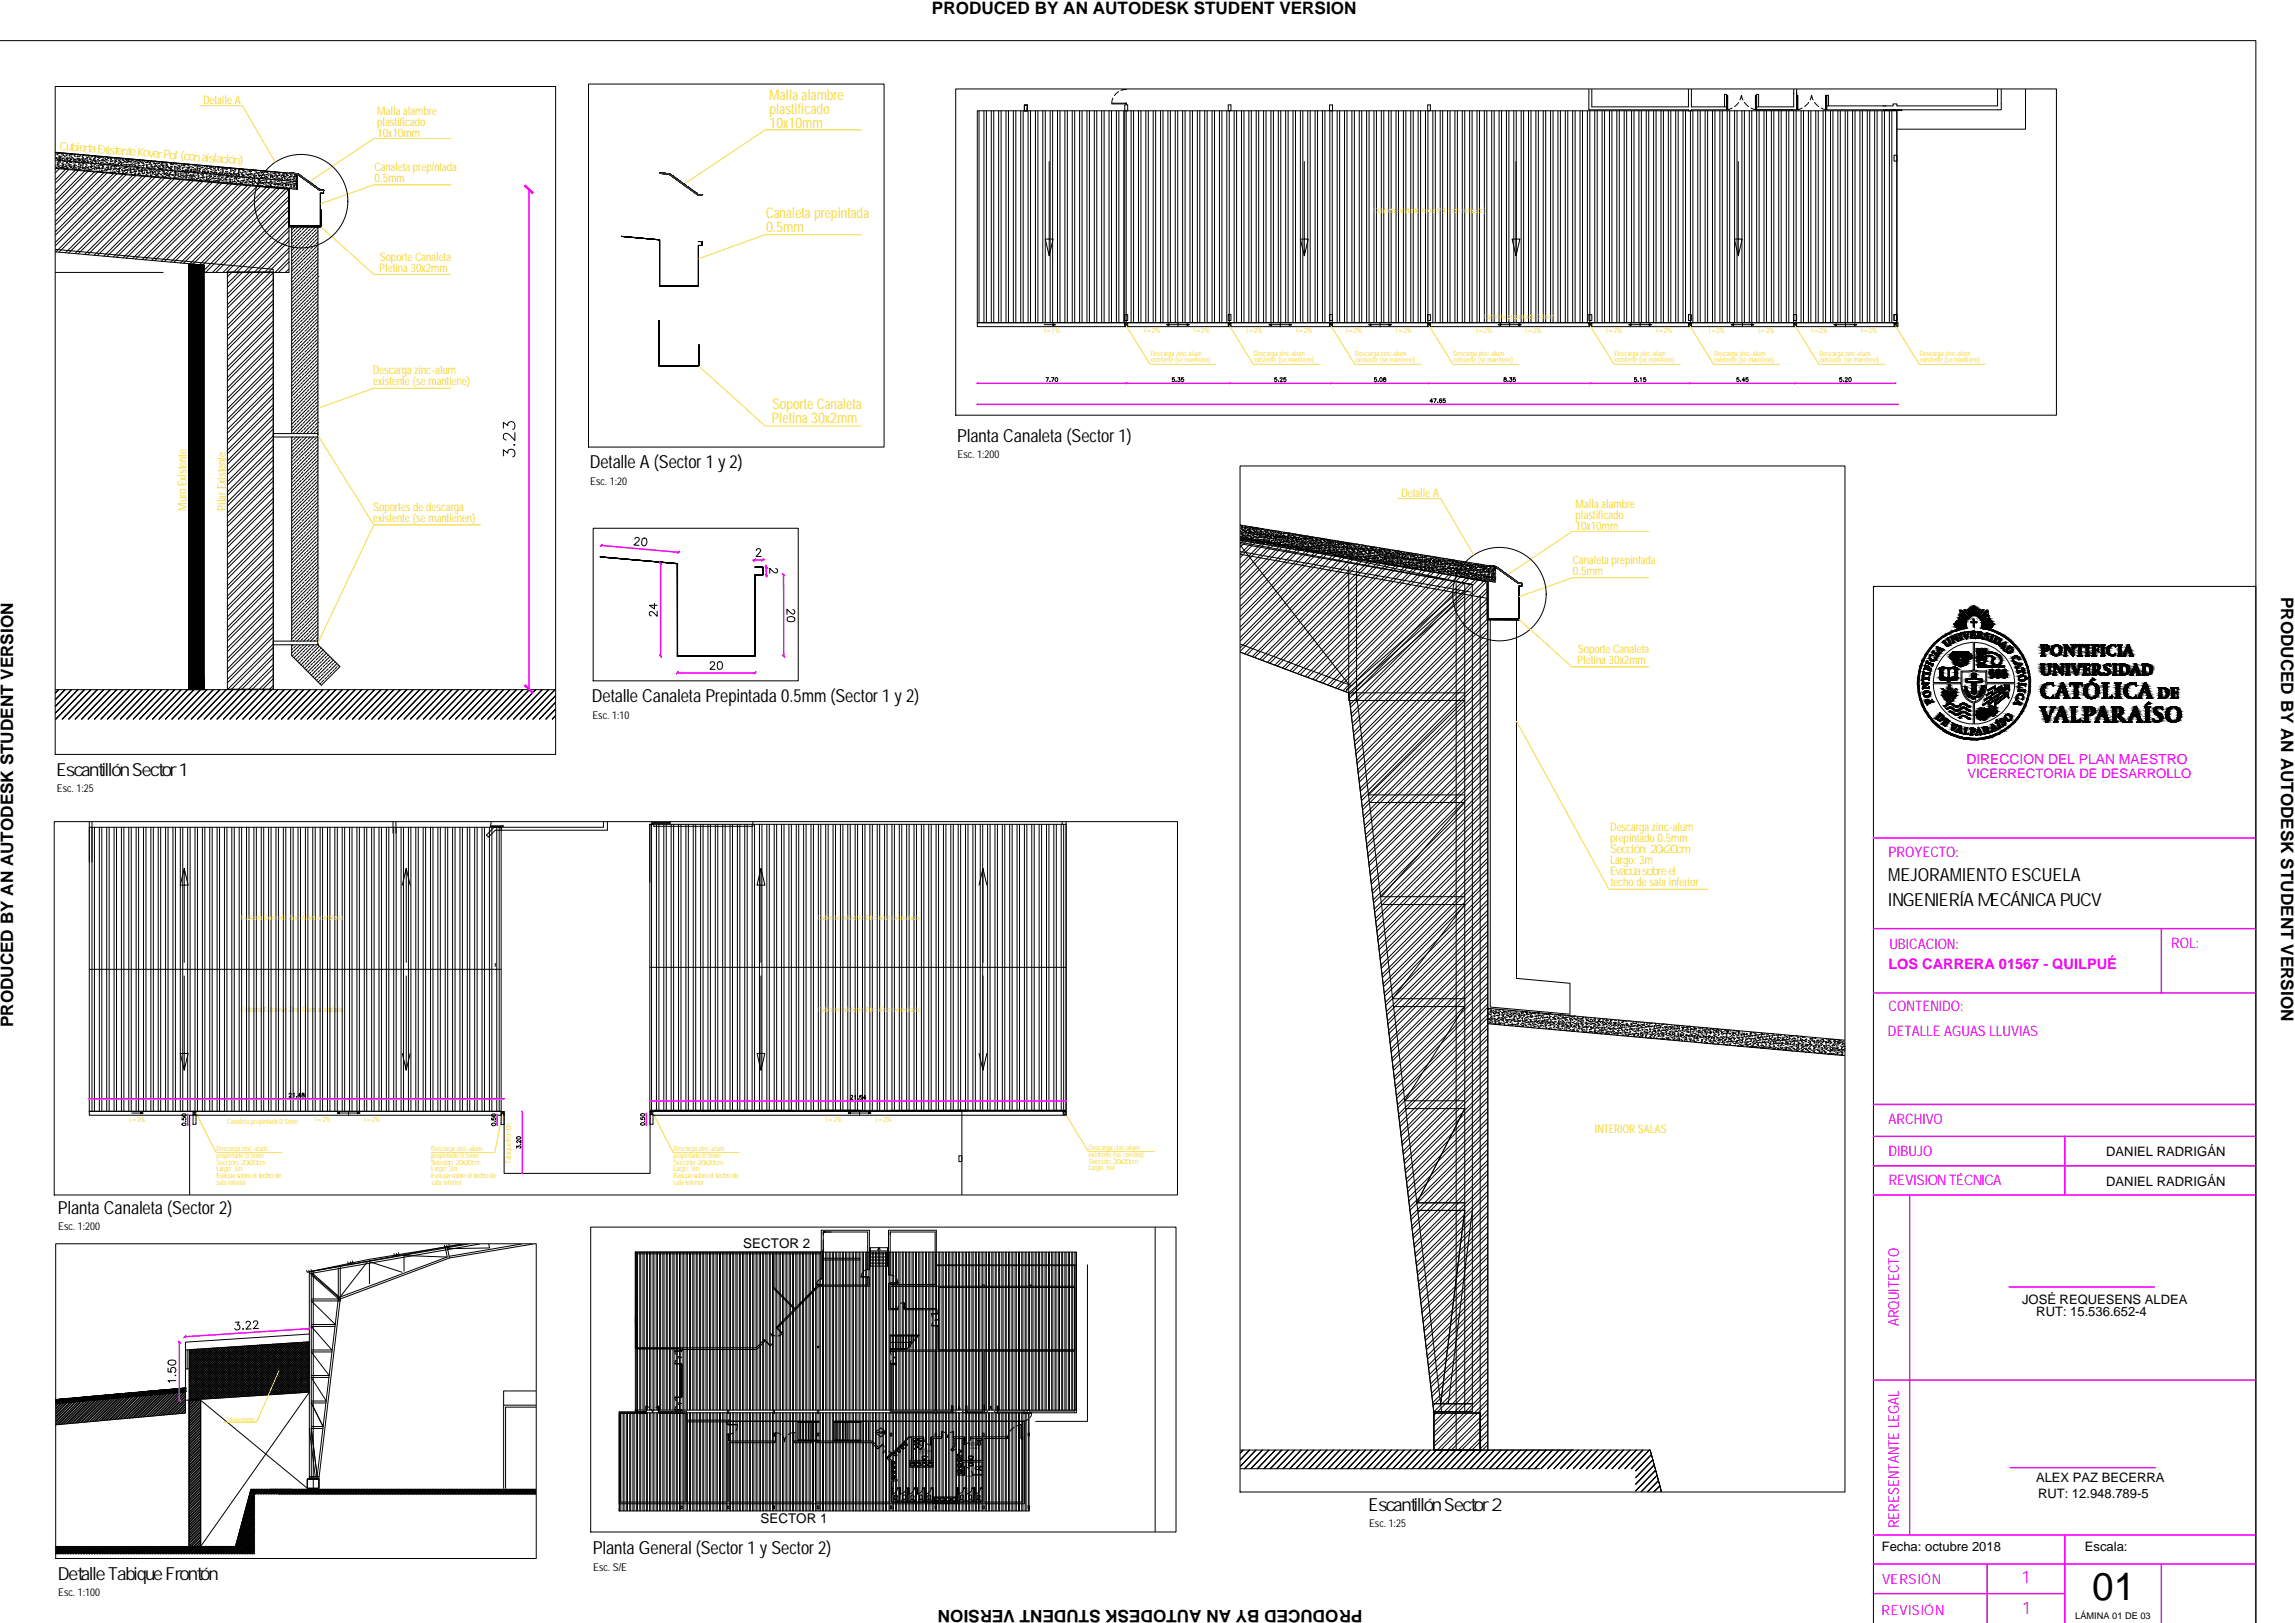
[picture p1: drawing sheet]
<svg xmlns="http://www.w3.org/2000/svg" width="594mm" height="420mm" viewBox="0 0 594 420" stroke-linecap="round" stroke-linejoin="round" font-family="sans-serif">
<defs><g id="words">
<text font-size="10" x="541.6" y="414.3">01</text>
<g font-size="4.7">
<text x="247.8" y="114.4">Planta Canaleta (Sector 1)</text>
<text x="152.7" y="121.3">Detalle A (Sector 1 y 2)</text>
<text x="153.2" y="181.8">Detalle Canaleta Prepintada 0.5mm (Sector 1 y 2)</text>
<text x="14.6" y="200.8">Escantillón Sector 1</text>
<text x="488.8" y="228.1">MEJORAMIENTO ESCUELA</text>
<text x="488.7" y="234.5">INGENIERÍA MECÁNICA PUCV</text>
<text x="15" y="314.2">Planta Canaleta (Sector 2)</text>
<text x="354.3" y="391.1">Escantillón Sector 2</text>
<text x="153.5" y="402.3">Planta General (Sector 1 y Sector 2)</text>
<text x="15" y="409">Detalle Tabique Frontón</text>
</g>
<g font-size="4.4">
<text x="241.2" y="3.7">PRODUCED BY AN AUTODESK STUDENT VERSION</text>
<text x="590.5" y="154.5" transform="rotate(90 590.5 154.5)">PRODUCED BY AN AUTODESK STUDENT VERSION</text>
<text x="3.4" y="265.9" transform="rotate(-90 3.4 265.9)">PRODUCED BY AN AUTODESK STUDENT VERSION</text>
<text x="352.7" y="416.7" transform="rotate(-180 352.7 416.7)">PRODUCED BY AN AUTODESK STUDENT VERSION</text>
</g>
<g font-size="4.4" fill="#f0f">
<text x="523.2" y="409.9">1</text>
<text x="523.4" y="417.9">1</text>
</g>
<g font-size="3.8" fill="#f8d731">
<text x="199.1" y="26">Malla alambre</text>
<text x="199.2" y="29.6">plastificado</text>
<text x="199.2" y="33.1">10x10mm</text>
<text x="198.2" y="56.5">Canaleta prepintada</text>
<text x="198.3" y="60">0.5mm</text>
<text x="200" y="105.8">Soporte Canaleta</text>
<text x="199.8" y="109.4">Pletina 30x2mm</text>
</g>
<g font-size="3.8" fill="#f0f">
<text x="488.9" y="221.8">PROYECTO:</text>
<text x="489.1" y="245.8">UBICACION:</text>
<text x="562" y="245.5">ROL:</text>
<text x="488.8" y="250.9">LOS CARRERA 01567 - QUILPUÉ</text>
<text x="488.9" y="261.9">CONTENIDO:</text>
<text x="488.7" y="268.1">DETALLE AGUAS LLUVIAS</text>
<text x="488.9" y="291">ARCHIVO</text>
<text x="488.9" y="299.3">DIBUJO</text>
<text x="488.9" y="306.9">REVISION TÉCNICA</text>
<text x="491.5" y="343.3" transform="rotate(-90 491.5 343.3)">ARQUITECTO</text>
<text x="491.5" y="395.6" transform="rotate(-90 491.5 395.6)">RERESENTANTE LEGAL</text>
</g>
<g font-size="3.6" fill="#f0f">
<text x="509" y="197.8">DIRECCION DEL PLAN MAESTRO</text>
<text x="487.2" y="409.9">VERSIÓN</text>
<text x="487" y="418.2">REVISIÓN</text>
</g>
<g font-size="3.5">
<text x="192.4" y="323">SECTOR 2</text>
<text x="196.8" y="394.3">SECTOR 1</text>
</g>
<text font-size="3.4" fill="#f0f" x="509.3" y="201.5">VICERRECTORIA DE DESARROLLO</text>
<g font-size="3.4">
<text x="545.2" y="299.4">DANIEL RADRIGÁN</text>
<text x="545.2" y="307">DANIEL RADRIGÁN</text>
<text x="523.4" y="337.5">JOSÉ REQUESENS ALDEA</text>
<text x="527.1" y="340.7">RUT: 15.536.652-4</text>
<text x="527" y="383.6">ALEX PAZ BECERRA</text>
<text x="527.6" y="387.8">RUT: 12.948.789-5</text>
<text x="487.1" y="401.6">Fecha: octubre 2018</text>
<text x="539.7" y="401.5">Escala:</text>
</g>
<g font-size="3" fill="#f8d731">
<text x="52.6" y="26.8">Detalle A</text>
<text x="97.7" y="29.8">Malla alambre</text>
<text x="97.7" y="32.6">plastificado</text>
<text x="97.7" y="35.5">10x10mm</text>
<text x="15.4" y="38.8" transform="rotate(5 15.4 38.8)">Cubierta Existente Kover Pol (con aislación)</text>
<text x="96.9" y="44.4">Canaleta prepintada</text>
<text x="97" y="47.2">0.5mm</text>
<text x="98.2" y="70.3">Pletina 30x2mm</text>
<text x="98.3" y="67.5">Soporte Canaleta</text>
<text x="96.5" y="96.8">Descarga zinc-alum</text>
<text x="96.6" y="99.6">existente (se mantiene)</text>
<text x="362.8" y="128.6">Detalle A</text>
<text x="407.9" y="131.5">Malla alambre</text>
<text x="48.3" y="132.2" transform="rotate(-90 48.3 132.2)">Muro Existente</text>
<text x="58.5" y="132.2" transform="rotate(-90 58.5 132.2)">Pilar Existente</text>
<text x="96.6" y="132.2">Soportes de descarga</text>
<text x="96.6" y="135">existente (se mantienen)</text>
<text x="407.9" y="134.3">plastificado</text>
<text x="407.9" y="137.2">10x10mm</text>
<text x="407.2" y="146.1">Canaleta prepintada</text>
<text x="407.2" y="148.9">0.5mm</text>
<text x="408.3" y="171.9">Pletina 30x2mm</text>
<text x="408.4" y="169.1">Soporte Canaleta</text>
<text x="416.8" y="215.1">Descarga zinc-alum</text>
<text x="416.8" y="217.9">prepintado 0.5mm</text>
<text x="416.9" y="220.8">Sección: 20x20cm</text>
<text x="416.8" y="223.6">Largo: 3m</text>
<text x="416.8" y="226.5">Evacúa sobre el</text>
<text x="416.9" y="229.3">techo de sala inferior</text>
<text x="412.9" y="293.3">INTERIOR SALAS</text>
</g>
<g font-size="2.8">
<text x="247.8" y="118.7">Esc. 1:200</text>
<text x="152.8" y="125.5">Esc. 1:20</text>
<text x="153.4" y="186">Esc. 1:10</text>
<text x="14.7" y="205.1">Esc. 1:25</text>
<text x="15" y="318.4">Esc. 1:200</text>
<text x="354.4" y="395.3">Esc. 1:25</text>
<text x="153.5" y="406.6">Esc. S/E</text>
<text x="15" y="413.2">Esc. 1:100</text>
</g>
<text font-size="2.4" x="537.2" y="419.2">LÁMINA 01 DE 03</text>
<g font-size="1.9" fill="#f8d731">
<text x="355.5" y="55">Cubierta Existente Kover Pol (con aislación)</text>
<text x="384.1" y="82.6">Canaleta prepintada 0.5mm</text>
<text x="270.3" y="86.2">i=1%</text>
<text x="296.2" y="86.2">i=2%</text>
<text x="309" y="86.2">i=2%</text>
<text x="322.7" y="86.3">i=2%</text>
<text x="335.5" y="86.3">i=2%</text>
<text x="348.5" y="86.3">i=2%</text>
<text x="361.3" y="86.3">i=2%</text>
<text x="382.1" y="86.2">i=2%</text>
<text x="394.9" y="86.2">i=2%</text>
<text x="415.8" y="86.2">i=2%</text>
<text x="428.7" y="86.2">i=2%</text>
<text x="442.3" y="86.2">i=2%</text>
<text x="455.2" y="86.2">i=2%</text>
<text x="468.9" y="86.3">i=2%</text>
<text x="481.8" y="86.3">i=2%</text>
<text x="297.8" y="92.1">Descarga zinc-alum</text>
<text x="297.9" y="93.8">existente (se mantiene)</text>
<text x="324.5" y="92.1">Descarga zinc-alum</text>
<text x="324.6" y="93.8">existente (se mantiene)</text>
<text x="350.8" y="92.1">Descarga zinc-alum</text>
<text x="350.9" y="93.8">existente (se mantiene)</text>
<text x="376.2" y="92.1">Descarga zinc-alum</text>
<text x="376.2" y="93.8">existente (se mantiene)</text>
<text x="418" y="92.1">Descarga zinc-alum</text>
<text x="418" y="93.8">existente (se mantiene)</text>
<text x="443.7" y="92.1">Descarga zinc-alum</text>
<text x="443.7" y="93.8">existente (se mantiene)</text>
<text x="471" y="92.1">Descarga zinc-alum</text>
<text x="471" y="93.8">existente (se mantiene)</text>
<text x="497" y="92.1">Descarga zinc-alum</text>
<text x="497" y="93.8">existente (se mantiene)</text>
<text x="62.4" y="238.2">Cubierta Existente Zinc-Alum acanalada</text>
<text x="211.6" y="238.2">Cubierta Existente Zinc-Alum acanalada</text>
<text x="62.4" y="262">Cubierta Existente Zinc-Alum acanalada</text>
<text x="211.6" y="262">Cubierta Existente Zinc-Alum acanalada</text>
<text x="33.5" y="290.4">i=2%</text>
<text x="58.8" y="291">Canaleta prepintada 0.5mm</text>
<text x="81.5" y="290.4">i=2%</text>
<text x="94.3" y="290.4">i=2%</text>
<text x="213.7" y="290.4">i=2%</text>
<text x="226.6" y="290.4">i=2%</text>
<text x="56" y="298">Descarga zinc-alum</text>
<text x="56" y="299.8">prepintado 0.5mm</text>
<text x="111.6" y="298">Descarga zinc-alum</text>
<text x="111.6" y="299.8">prepintado 0.5mm</text>
<text x="174.3" y="297.9">Descarga zinc-alum</text>
<text x="174.3" y="299.7">prepintado 0.5mm</text>
<text x="281.8" y="297.7">Descarga zinc-alum</text>
<text x="281.9" y="299.5">existente (se cambia)</text>
<text x="56" y="301.5">Sección: 20x20cm</text>
<text x="56" y="303.3">Largo: 3m</text>
<text x="56" y="305">Evacúa sobre el techo de</text>
<text x="111.6" y="301.5">Sección: 20x20cm</text>
<text x="111.6" y="303.3">Largo: 3m</text>
<text x="111.6" y="305">Evacúa sobre el techo de</text>
<text x="132.3" y="301.2" transform="rotate(-90 132.3 301.2)">Tabique frontón</text>
<text x="174.3" y="303.2">Largo: 3m</text>
<text x="174.3" y="305">Evacúa sobre el techo de</text>
<text x="174.4" y="301.5">Sección: 20x20cm</text>
<text x="281.8" y="303">Largo: 6m</text>
<text x="281.9" y="301.3">Sección: 20x20cm</text>
<text x="56" y="306.7">sala inferior</text>
<text x="111.7" y="306.7">sala inferior</text>
<text x="174.4" y="306.7">sala inferior</text>
</g>
<text font-size="1.3" fill="#f8d731" x="58.7" y="367.8">Tabique frontón</text>
<g font-size=".7">
<text x="238.1" y="376.5">5.25m2</text>
<text x="238.1" y="376">ALUMNAS</text>
<text x="238.3" y="375.5">BAÑO</text>
<text x="250.7" y="373.9">BAÑO</text>
<text x="250.7" y="374.4">FUNCIO.</text>
<text x="251" y="375.1">5.25m2</text>
</g>
<text font-size=".6" x="250.2" y="382.4">BAÑO</text>
</g></defs>
<g fill="#000" stroke="#000" stroke-width=".26">
<path d="M66.9 48.2h.3zM76.8 45l.1 4zM48.8 68.3l4 .3h-4zM160.8 61.2h.2zM155.4 144.1l.6 .1zM174.8 145.9h.6zM377.3 149.2l3.2 .6zM380.5 149.8l4.6 .8zM507 159.9h.2zM508.4 157.9h.6zM509.5 157.8h.3zM509.7 159.7h.3z"/>
<path d="M510.5 159.4h.2zM511.3 159.4h.2zM512.3 157.6l.2 .2zM513.1 157.9h.5zM513.1 157.9h.5l-1.3 1.8zM514.9 159.9h.1zM497.6 177h.2zM497.6 178.2h.2zM498.1 174.4h1.5zM498.3 174.4h1.3zM498.5 176.8h.8zM498.7 178h.7z"/>
<path d="M498.6 171.7h.2zM498.9 175.9h.5zM498.5 178.8h.5zM499 174.6h.6zM499 178h.4zM498.9 176.8h.4zM499.2 178h.2zM499.6 172h.8zM499.9 169.7h.2zM499.7 169.7h.2zM499.7 173.3h.2zM499.7 173.3l.2-.1z"/>
<path d="M500 171.2h.6zM500.1 169h.2zM500.3 171.9h.1zM501 170.7h.1zM501.8 167.9h.9zM501.7 169.5h.2zM501.8 168.4h.2zM502 168.2h.2zM502.2 169h.1zM503 166h.5zM503.3 165.8h.1zM503.9 167.2h.4z"/>
<path d="M504.1 165.3h.2zM504.9 164.9h.8zM504.8 166.8l-.2 .1zM504.9 172.9h1.3zM505.5 170.3h.2zM505.5 172.8h.7zM505.5 169.1h.3zM505.7 166.3h.2zM505.7 170.9h.1zM506 169.9h.2zM505.8 171.4h.2zM506 171.4h.2z"/>
<path d="M506 171.8h.3zM506.1 171.8h.2zM506.2 172.2h.3zM505.8 172.7h.4zM506.3 170.5h.2zM506.2 171.7h.2zM506.2 172.2l.2 .1zM506.1 164.4l.2-.1zM506.5 169.3h2zM506.5 173h.2zM506.6 169.8h.4zM506.7 171.5l.2 .1z"/>
<path d="M506.7 170.8h.2zM506.9 164.1h.6zM506.9 170.7h.3zM507 170.9h.2zM507.2 172.5h.7zM507.2 171.6h.5zM507.4 172.1h.3zM507.4 165.7h.2zM507.6 171.5l.1-.1zM507.6 171.5h.1zM507.7 170.8h.2zM507.9 170.7h.3z"/>
<path d="M508.1 163.9h.5zM507.9 170.9h.2zM508.3 163.7h.3zM508 169.8h.5zM508.5 177.8h.2zM508.4 163.7h.2zM508.7 177.8l.2 .4zM508.8 172.1h.2zM508.8 162l.2-.1zM508.5 162h.5zM509 165.3h.1zM508.8 170.9h.2z"/>
<path d="M508.8 171.4h.2zM509 177.8l.1 .4zM509 169.5h.6zM508.8 170.7h.2zM508.7 162.4h.4zM509.1 169.1h.6zM508.5 177.7h.6zM509.1 179.1h.2zM509 178.7h.3zM509.3 170.3h.4zM509.2 179.5l.3-.2 .2 .2zM509.5 179.6l.3 .1z"/>
<path d="M509.9 170.4h.3zM509.7 179.9h.2zM510.1 163.5h.2zM510.1 165.2h.2zM510.7 163.4h.5zM510.7 179.6h.6zM511 163.4h.2zM511.6 165.2h.7zM511.9 172.6h7zM512 165.2h.3zM512.5 160.1h.2zM512.7 160.3l.2 .1z"/>
<path d="M512.7 160.3h.4zM512.8 179.7h.2zM512.9 160.6h.9l-.7 .3zM512.9 178.7h.5zM512.8 179.2h.2zM513 179.5h.1zM512.8 178.4h.2zM513 165.3h.3zM512.9 160.6l.2 .3zM513.1 161.2h.4zM513.1 161.9l.1 .1zM513.1 161.2l.1 .1z"/>
<path d="M513 178.2h.3zM513 177.6h.2zM513 177.5h.3zM513.2 170.5h.3zM513.3 177.7h.2zM513.5 172.1h.4zM513.7 165.5h.8zM513.9 170.5h.3zM514.2 179.8h.5l-.5 .3zM514.2 163.9h.3zM514.9 165.9h.5zM514.7 169.7h.3z"/>
<path d="M515.1 162.5h.5zM515.1 168.8h.2zM515.2 166h.3zM515.6 161.8l.4 .1zM515.6 173.8h.2zM515.6 179.6l.1 .5zM515.6 179.6h.7l-.6 .5zM515.6 173.3h.3zM515.7 161.4h.3zM516.7 166.7h.6zM516.9 175.5h.6zM517.2 173.3h.3z"/>
<path d="M517.4 167h.2zM518 166.9h.4zM518.5 175.5h.6zM518.8 173.3h.4zM519.7 169h.8zM519.3 178.4l.4-.4 .2 .4zM520.1 168.9h.6zM521.3 171.4h.2zM521.3 171.4h.3zM521.5 171.3h.2zM521.7 169.8h.4zM522.5 170.7l.2 .1z"/>
<path d="M522.5 170.7h.2zM522.6 178h.3zM522.8 178.9h1.4zM523 176.3h.9zM523 177.4h1.3zM522.7 179.5h.3zM523.3 174.7h.4zM523.4 173h.4zM523.7 177.5h.6zM523.7 179h.5zM523.4 172.9h.3zM523.7 174.2h.2z"/>
<path d="M523.9 175.1h.3zM524.5 175.6h.3zM524.6 175.6h.2l-.1 .2zM524.6 175.6l.1 .2zM528.3 169.8h.3zM529.3 168.4h.1zM529.2 167h.2zM529.1 171.9h.2zM530.6 176.8h.2zM530.8 171.9h.3zM531.4 174.7h.2zM531.7 169.7h1.1z"/>
<path d="M531.9 171.9h.4zM533.8 176.8h.4zM534.1 171.9h.2zM534.2 169.8h.2zM534.7 174.7h.7zM534.6 167h.5zM535.6 168.6h.8zM535.1 171.9h.7zM536.1 172h1.1zM536.7 171.9h.5zM536.8 167h.2zM537 171.9h.2z"/>
<path d="M537.3 174.7h.2zM537.7 169.8h.2zM538.5 171.9h.4zM539.1 174.7h.3zM539.8 169.8h.8zM540.5 173.1h.3zM540.7 174.5h.3zM540.8 167l.2-.1zM540.2 167h.8zM541.2 176.1h1l-.9 .3zM541.4 169.8h.4zM541.5 174.7h.2z"/>
<path d="M543.8 169.8h.7zM543.8 174.7h.4zM544.8 174.7h.7zM544.8 167l.1-.1zM544.1 167h.8zM544.8 174.7h.5zM545.5 176.8h.4zM546.7 169.8h.4zM546.9 174.7h.7zM547.1 169.6h.5zM547.2 171.9h.8zM548.1 169.8h.8z"/>
<path d="M548.5 174.7h.2zM548.9 176.8h.2zM549.1 167l.2-.1zM548.5 167h.8zM549.5 169.8h.2zM549.5 171.9h.2zM550.9 166.9h.2zM551.2 169.8h.5zM551.4 174.7h.2zM552.1 176.8h.2zM552.8 171.9h.2zM553.1 174.7h.6z"/>
<path d="M554.5 174.7h.2zM555.3 174.7h.4zM555.2 176.8h.4zM555.3 174.7h.3zM555.5 171.9h.2zM559.7 178h.2zM563.4 179.2h.3zM498.3 180.4h.9zM502.5 185.1h.2zM503.4 182.9h.2zM503.5 180.2h.2zM503.6 187.8l.1-.1z"/>
<path d="M504.2 181.6h.2zM504.3 183.2h1zM504.3 186.6h.3zM504.6 182h.4zM504.8 184.4h.7zM504.9 181.6h.2zM505.5 180.2h.2zM506.1 185.1h.9zM506.3 183h.6zM507.2 188.4h.2zM507.4 189.7h.4zM507.5 188h.2z"/>
<path d="M507.9 185.2h.5zM508.4 191.3h5.1l-1.4 .2zM508.7 188.7h.3zM509.2 180h.2zM509.6 185.1h.4zM509.7 180.4h.1zM509.8 186.2h.2zM509.7 180h.1zM509.9 180.2h.2zM509.9 180.3h.2zM510.8 188.7h.4zM511.4 190.3h.2z"/>
<path d="M511.6 190.2h.3zM511.9 183.9h.2zM512 180.4l.3 .2zM512 180.4h.4zM512.1 188.4h.2zM512.4 180l.3 .1zM512.3 180.3h.2zM512.5 190.2h.2zM512.8 185.7h.2zM512.9 185.3h.5zM512.8 183.2h.2zM513 184.4h.3z"/>
<path d="M513.3 183.9l.2 .1zM513.3 182.4l.1 .2zM513.3 182.4h.5l-.4 .2zM513.4 188.7h.4zM513.5 185h.2zM513.6 190h.2zM513.8 185.4h.2zM514.2 184.6h.7zM514.2 185.8h.3zM514.2 179.8v.3zM514.6 189.7h.6zM514.5 183.4h.3z"/>
<path d="M514.7 182h.7l-.4 .4zM514.8 183.7h.3zM514.8 181.4l.1-.1zM514.9 185.1h.1zM515.2 181.1h.3l-.3 .2zM515.4 184.4h.4zM515.5 183.4h.6zM515.5 183.6h.2zM515.8 185.3h.2zM516.3 184.1h.2zM516.4 182.2h.6l-.4 .3zM516.6 184.6h.2z"/>
<path d="M516.4 181.1l.2-.1v.1zM516.6 189h.2zM517 180.9h.6l-.4 .2zM517.2 187.8h.5zM517 186.9l.1-.1zM517.9 186.3h.2zM518.2 187.1h.3zM518.4 186.7h.3zM518.5 187.7h.4zM518.9 187.5h.2zM519 185.4h.2zM519.4 180.3h.5v.2z"/>
<path d="M519.6 186.6h.6zM520.3 186.4h.1zM522 180.4h.2zM522.2 180.7l.2 .1zM522.5 182.4h.7zM529.3 182.9h.3zM529.7 186.9h.3zM530.4 180.8h.3zM531.6 186.9h.2zM531.8 180.8h.3zM531.7 182.9h.2zM534 186.9h.2z"/>
<path d="M534.2 180.8h.2zM535.9 186.9h.7zM536.4 180.8h.3zM537 183h.7zM537.5 182.9h.2zM539.2 186.9h.4zM541 180.8h.8zM542.2 186.9h.3zM544.1 180.8h.7zM544.6 186.9h.5zM546.6 186.9h.3zM547.4 180.8h.2z"/>
<path d="M549.8 186.9h.6zM550.7 186.9h.3zM551.6 180.8h.6zM552.7 182.9h.3zM553.1 186.9h.2zM553.3 180.8h.2zM555.1 186.9h.1zM555.7 182.2h1l-1 .3zM555.7 180.8h.2zM556.5 182.9h.2zM558 186.9h.8zM558 186.9h.4z"/>
<path d="M558.7 180.8h.2zM558.8 182.9h.3zM561.9 180.8h.3zM562.2 186.9h.8z"/>
<path d="M66.9 48.2l8 .7zM66.9 48.2l8 .7zM74.7 48.9h.2zM74.7 48.9h.2z"/>
<path d="M74.8 49.3l.1 9.3zM74.8 49.3l.1 9.3z"/>
<path d="M74.9 48.9v9.6zM74.9 48.9v9.6z"/>
<path d="M74.9 58.5h8zM74.9 58.5h8z"/>
<path d="M82.9 50.1v8.4zM82.9 50.1v8.4z"/>
<path d="M83 54.3l.1 4.3zM83 54.3l.1 4.3z"/>
<path d="M74.8 58.6l8.3 .1zM74.8 58.6l8.3 .1z"/>
<path d="M82.9 49.2l.9 .1zM82.9 49.2l.9 .1z"/>
<path d="M83.8 49.3v.7zM83.8 49.3v.7z"/>
<path d="M82.9 50l.9 .1zM82.9 50l.9 .1z"/>
<path d="M48.8 68.6l4 109.9v-109.9zM48.8 68.6l4 109.9h-4z"/>
<path d="M160.8 61.2l10 .9zM160.8 61.2l10 .9zM170.5 62.1h.3zM170.5 62.1h.3z"/>
<path d="M170.8 62.1v11.9zM170.8 62.1v11.9z"/>
<path d="M180.8 62.5h1zM180.8 62.5h1z"/>
<path d="M180.8 63.5h1zM180.8 63.5h1z"/>
<path d="M180.8 63.5v10.5zM180.8 63.5v10.5z"/>
<path d="M170.8 74l10 .1zM170.8 74l10 .1z"/>
<path d="M181.7 62.5l.1 1zM181.7 62.5l.1 1z"/>
<path d="M170.6 83l.1 11.7zM170.6 83l.1 11.7z"/>
<path d="M180.9 89.3l.1 5.4zM180.9 89.3l.1 5.4z"/>
<path d="M170.6 94.7l10.4 .1zM170.6 94.7l10.4 .1z"/>
<path d="M155.4 144.2l20 1.7zM155.4 144.2l20 1.7zM174.8 145.9h.6z"/>
<path d="M175.3 145.9l.1 23.9zM175.3 145.9l.1 23.9z"/>
<path d="M195.4 146.8h2.1zM195.4 146.8h2.1z"/>
<path d="M195.4 148.9l.1 20.9zM195.4 148.9l.1 20.9z"/>
<path d="M197.4 146.8l.1 2zM197.4 146.8l.1 2z"/>
<path d="M195.4 148.8l2.1 .1zM195.4 148.8l2.1 .1z"/>
<path d="M385 151l.1 9.4zM385 151l.1 9.4z"/>
<path d="M385.1 150.6v9.6zM385.1 150.6v9.6z"/>
<path d="M393.1 151h.9zM393.1 151h.9z"/>
<path d="M393.1 151.8l.1 8.4zM393.1 151.8l.1 8.4z"/>
<path d="M393.3 156v4.4zM393.3 156v4.4z"/>
<path d="M394 151v.7zM394 151v.7z"/>
<path d="M393.1 151.7l.9 .1zM393.1 151.7l.9 .1z"/>
<path d="M507 159.9l1 .4zM507 159.9l1 .4h-1.1z"/>
<path d="M507.3 159l.3 .1zM507.3 159l.3 .1h-.4z"/>
<path d="M507.2 159.1h.4zM507.2 159.1h.4z"/>
<path d="M507.2 159.1l.7 .3-.3-.3zM507.2 159.1l.7 .3h-.7z"/>
<path d="M507.4 158l.8 .4-.4-.4zM507.4 158l.8 .4h-.8z"/>
<path d="M507.2 159.4h.8zM507.2 159.4h.8z"/>
<path d="M507.3 159.4l.9 .2zM507.3 159.4l.9 .2z"/>
<path d="M507.5 159.6h.8zM507.5 159.6h.8z"/>
<path d="M507.4 158.4l2.2 1.5-1.4-1.5zM507.4 158.4l2.2 1.5h-.4z"/>
<path d="M507.6 159.6l1.2 .3-.5-.3zM507.6 159.6l1.2 .3h-.6z"/>
<path d="M508.2 159.9l.8 .2zM508.2 159.9l.8 .2z"/>
<path d="M508.4 157.9l1.6 1.8-1-1.8zM508.4 157.9l1.6 1.8h-.3z"/>
<path d="M509.2 159.9h.4zM509.2 159.9l.3 .2z"/>
<path d="M509.5 157.8h.3zM509.3 157.8h.5z"/>
<path d="M509.3 157.8l1 1.6-.5-1.6zM509.3 157.8l1 1.6h-.3z"/>
<path d="M510 159.4h.3zM510 159.4l.2 .2z"/>
<path d="M510.2 157.3l.1 .1zM510.2 157.3l.1 .1z"/>
<path d="M510.2 157.4l.1 .1zM510 157.5h.3z"/>
<path d="M510 157.5h.3zM510 157.5h.3z"/>
<path d="M510.1 157.5l.2 .1zM510.1 157.5l.2 .1z"/>
<path d="M510.1 157.6l.3 .2-.1-.2zM510.1 157.6l.3 .2h-.2z"/>
<path d="M510.2 157.8l.3 .5-.1-.5zM510.2 157.8l.3 .5h-.2z"/>
<path d="M510.3 158.3l.2 .1zM510.3 158.3l.2 .1z"/>
<path d="M510.3 158.4l.4 .6-.2-.6zM510.3 158.4l.4 .6h-.3z"/>
<path d="M510.4 159l.3 .1zM510.4 159l.3 .1z"/>
<path d="M510.4 159.1l.3 .2v-.2zM510.4 159.1l.3 .2z"/>
<path d="M510.5 159.3h.2zM510.5 159.3h.2z"/>
<path d="M510.5 159.3l.2 .1zM510.5 159.3l.2 .1z"/>
<path d="M510.9 159.3h.2zM510.9 159.3h.2z"/>
<path d="M511 156.8l.1 .1zM511 156.8l.1 .1z"/>
<path d="M510.9 156.9l.3 .1zM510.8 157h.4z"/>
<path d="M510.9 159l.2 .2v-.2zM510.9 159l.2 .2h-.2z"/>
<path d="M510.9 159.2l.2 .1zM510.9 159.2l.2 .1z"/>
<path d="M510.9 159.3l.2 .1zM510.9 159.3l.2 .1z"/>
<path d="M510.9 158.5l.3 .3v-.3zM510.9 158.5l.3 .3h-.3z"/>
<path d="M510.9 158.8l.2 .2 .1-.2zM510.9 158.8l.2 .2h-.2z"/>
<path d="M510.8 157h.4zM510.8 157h.4z"/>
<path d="M510.8 157h.4zM510.8 157h.4z"/>
<path d="M510.7 157.5l.5 .3v-.3zM510.7 157.5l.5 .3h-.4z"/>
<path d="M510.8 157.8l.4 .2v-.2zM510.8 157.8l.4 .2h-.4z"/>
<path d="M510.8 158l.4 .5v-.5zM510.8 158l.4 .5h-.3z"/>
<path d="M510.7 157h.6zM510.7 157h.6zM510.7 157h.6zM510.7 157h.6z"/>
<path d="M510.7 157l.6 .1zM510.7 157l.6 .1z"/>
<path d="M510.7 157.1l.6 .2zM510.7 157.1l.6 .2z"/>
<path d="M510.7 157.3l.5 .2 .1-.2zM510.7 157.3l.5 .2h-.5z"/>
<path d="M511.7 157.3l.2 .2zM511.7 157.3l.2 .2h-.2z"/>
<path d="M511.7 157.5l-.2 1.9 .4-1.9zM511.7 157.5l-.2 1.9h-.2z"/>
<path d="M511.7 159.4l.2 .2zM511.7 159.4l.2 .2z"/>
<path d="M512.3 157.8h.4zM512.3 157.8h.4z"/>
<path d="M512.3 157.8l-.4 1.6 .8-1.6zM512.3 157.8l-.4 1.6h-.2z"/>
<path d="M512.4 159.9h.4zM512.4 159.9l.3 .2z"/>
<path d="M513.1 157.9l-1 1.8h.2zM512.1 159.7h.2z"/>
<path d="M513.2 159.9h.6zM513 160.1h.5z"/>
<path d="M514.4 159.1h.3zM514.4 159.1h.3z"/>
<path d="M513.7 159.6l.1 .3 .6-.3zM513.2 159.9l.5-.3 .1 .3z"/>
<path d="M513.8 159.6h.7zM513.8 159.6h.6z"/>
<path d="M514.2 158l.4 .4v-.4zM514.2 158l.4 .4h-.8z"/>
<path d="M513.8 158.4l-1 1.5 1.8-1.5zM513.8 158.4l-1 1.5h-.4z"/>
<path d="M514.7 159v.1zM514.4 159.1h.3z"/>
<path d="M514.4 159.1l.4 .3-.1-.3zM514 159.4l.4-.3 .4 .3z"/>
<path d="M514 159.4h.7zM513.8 159.6h.7z"/>
<path d="M514 159.4h.8zM514 159.4h.7z"/>
<path d="M514.9 159.9l.3 .4zM514 160.3l.9-.4 .3 .4z"/>
<path d="M175.3 169.8l20.2 .1zM175.3 169.8l20.2 .1z"/>
<path d="M385.1 160.2h8.1zM385.1 160.2h8.1z"/>
<path d="M385 160.4h8.3zM385 160.4h8.3z"/>
<path d="M496.4 176.4l.3 .3v-.3zM496.4 176.4l.3 .3h-.3z"/>
<path d="M496.4 176.7l.3 .5v-.5zM496.4 176.7l.3 .5h-.3z"/>
<path d="M496.4 177.2l.4 .4-.1-.4zM496.4 177.2l.4 .4h-.4z"/>
<path d="M496.4 175.6l.4 .2v-.2zM496.4 175.6l.4 .2h-.4z"/>
<path d="M496.4 175.8l.3 .6 .1-.6zM496.4 175.8l.3 .6h-.3z"/>
<path d="M496.4 177.6l.5 1.4-.1-1.4zM496.4 177.6l.5 1.4h-.3z"/>
<path d="M496.6 179l.4 .4-.1-.4zM496.6 179l.4 .4h-.4z"/>
<path d="M496.6 174.2l.2 1.4 .2-1.4zM496.6 174.2l.2 1.4h-.4z"/>
<path d="M496.6 179.4l.6 1.4-.2-1.4zM496.6 179.4l.6 1.4h-.2z"/>
<path d="M496.7 173.9l.3 .3v-.3zM496.7 173.9l.3 .3h-.4z"/>
<path d="M497 172.6v1.3l.4-1.3zM497 172.6v1.3h-.3z"/>
<path d="M497.1 172.3l.3 .3 .1-.3zM497.1 172.3l.3 .3h-.4z"/>
<path d="M497.6 176.1h.2zM497.6 176.1h.2z"/>
<path d="M497.6 176.8h.2zM497.6 176.8h.2z"/>
<path d="M497.6 176.3h.3zM497.6 176.3h.3z"/>
<path d="M497.6 176.7v.1zM497.6 176.7v.1z"/>
<path d="M497.6 178h.4zM497.6 178h.4z"/>
<path d="M497.6 178h.4zM497.6 178h.4z"/>
<path d="M497.7 174.9h.3zM497.7 174.9h.3zM497.7 174.9h.3zM497.7 174.9h.3zM497.7 174.9h.3zM497.7 174.9h.3z"/>
<path d="M497.6 176l.2 .1zM497.6 176l.2 .1z"/>
<path d="M497.7 174.9h.2zM497.7 174.9h.2z"/>
<path d="M497.6 175.3l.2 .1zM497.6 175.3l.2 .1z"/>
<path d="M497.6 175.4h.2zM497.6 175.4h.2z"/>
<path d="M497.8 175.7h1.6zM497.8 175.7h1.6z"/>
<path d="M497.6 175.7l.2 .1zM497.6 175.7l.2 .1z"/>
<path d="M497.6 175.8l.2 .1zM497.6 175.8l.2 .1z"/>
<path d="M497.6 176.1l.2 .2zM497.6 176.1l.2 .2z"/>
<path d="M497.6 176.8h.2zM497.6 176.8h.2z"/>
<path d="M497.6 177h.2zM497.6 177h.4z"/>
<path d="M497.7 175.1l.1 .1zM497.7 175.1l.1 .1z"/>
<path d="M497.7 175.2l.1 .1zM497.7 175.2l.1 .1z"/>
<path d="M497.6 175.4h.2zM497.6 175.4h.2z"/>
<path d="M497.6 178.2h.2zM497.6 178.2h.4z"/>
<path d="M497.7 175h.2zM497.7 175h.3z"/>
<path d="M497.7 175h.2zM497.7 175l.1 .1z"/>
<path d="M497.6 176.3h.3zM497.6 176.3h.3z"/>
<path d="M497.6 176.3h.3zM497.6 176.3h.3zM497.6 176.3h.3z"/>
<path d="M497.9 173.8l.1 .1zM497.9 173.8l.1 .1z"/>
<path d="M497.9 173.9l.1 .1zM497.9 173.9l.1 .1z"/>
<path d="M497.6 177h.4zM497.6 177h.5z"/>
<path d="M497.6 178h.4zM497.6 178h.4z"/>
<path d="M497.6 171l-.1 1.3 .5-1.3zM497.6 171l-.1 1.3h-.4z"/>
<path d="M497.9 174h.3zM497.9 174h.3z"/>
<path d="M497.7 174.9l.3 .1zM497.7 174.9l.3 .1z"/>
<path d="M497.6 175.4h.4zM497.6 175.4h.4z"/>
<path d="M497.6 175.4l1 .1zM497.6 175.4l1 .1z"/>
<path d="M497.6 178h.4zM497.6 178h.5z"/>
<path d="M497.6 178h.4zM497.6 178h.4z"/>
<path d="M497.6 178.2h.4zM497.6 178.2h.6z"/>
<path d="M497.9 179.6l.1 .2zM497.9 179.6l.1 .2z"/>
<path d="M497.9 179.8l.1 .1zM497.9 179.8l.1 .1z"/>
<path d="M497.9 179.9l.3 .2zM497.9 179.9l.3 .2z"/>
<path d="M497.7 170.9h.3zM497.7 170.9l.3 .1h-.4z"/>
<path d="M497.6 177.9h.5zM497.6 177.9h.6z"/>
<path d="M497.6 177.9l.5 .1zM497.6 177.9l.5 .1z"/>
<path d="M498.2 173h.6zM498.2 173h.6z"/>
<path d="M497.9 174l.4 .1zM497.9 174l.4 .1z"/>
<path d="M497.6 177.8l.6 .1zM497.6 177.8l.6 .1z"/>
<path d="M497.9 179.4l.3 .1zM497.9 179.4l.3 .1z"/>
<path d="M497.9 179.5h.3zM497.9 179.5l.1 .1z"/>
<path d="M497.7 177.8h.5zM497.6 177.8h.6z"/>
<path d="M498.2 172.7l.1 .1zM498.2 172.7l.1 .1z"/>
<path d="M498.2 172.8l.3 .1zM498.2 172.8l.3 .1zM498.2 172.9h.3zM498.2 172.9h.3z"/>
<path d="M497.9 174.1h.8zM497.8 174.1h.9z"/>
<path d="M497.6 177h.7zM497.6 177h1z"/>
<path d="M497.6 177h.7zM497.6 177h.5z"/>
<path d="M498.3 172.6v.1zM498.3 172.6v.1z"/>
<path d="M497.6 178.2h.8zM497.6 178.2h1.1z"/>
<path d="M497.6 178.2h.8zM497.6 178.2h.6z"/>
<path d="M498 179.3h.4zM498 179.3l.2 .1h-.3z"/>
<path d="M498.4 172.2l.1 .1zM498.4 172.2l.1 .1z"/>
<path d="M498.3 172.4l.1 .2zM498.3 172.4l.1 .2z"/>
<path d="M498.5 173.3h1.2zM498.5 173.3h1.2z"/>
<path d="M498.5 173.3h1.2zM498.5 173.3h1.2z"/>
<path d="M498.5 173.3h1.4zM498.5 173.3h1.4z"/>
<path d="M498.3 172.4h.2zM498.3 172.4h.2z"/>
<path d="M498.2 172.9l.6 .1zM498.2 172.9l.6 .1z"/>
<path d="M498 177.6l.2 .2 .3-.2zM498 177.6l.2 .2h-.5zM497.7 177.8h.5zM497.7 177.8h.5z"/>
<path d="M498.4 172.3h.2zM498.4 172.3h.2z"/>
<path d="M498.4 172.3h.3zM498.4 172.3h.3z"/>
<path d="M497.6 177h1zM497.6 177h1.1z"/>
<path d="M497.8 174.1l1.2 .1zM497.8 174.1l1.2 .1z"/>
<path d="M498 179.2h.7zM498 179.2h.8z"/>
<path d="M498 179.2h.7zM498 179.2l.4 .1z"/>
<path d="M498.4 172.3h.3zM498.3 172.3h.4z"/>
<path d="M498.3 172.3h.4zM498.3 172.3l.2 .1z"/>
<path d="M498.7 177h.5zM498.7 177h.5z"/>
<path d="M498.7 177h.5zM498.7 177h.5z"/>
<path d="M497.6 178.2h1.1zM497.6 178.2h1.3z"/>
<path d="M498.3 169.5l-.3 1.4 .7-1.4zM498.3 169.5l-.3 1.4h-.3z"/>
<path d="M498.2 173h.7zM498.2 173h.7z"/>
<path d="M498.4 169.5h.4zM498.4 169.5h.3z"/>
<path d="M497.6 175.5h1.3zM497.6 175.5h1.3z"/>
<path d="M498.3 177.3l.2 .3 .4-.3zM498 177.6l.3-.3 .2 .3z"/>
<path d="M497.6 178.2h1.3zM497.6 178.2h1.3z"/>
<path d="M498.8 171.2l.2 .2zM498.8 171.2l.2 .2z"/>
<path d="M497.6 178.2h1.3zM497.6 178.2h1.5z"/>
<path d="M499 171.7h.9zM499 171.7h.9z"/>
<path d="M497.6 175.5h1.4zM497.6 175.5h1.4z"/>
<path d="M498.5 178.8l.7 .1zM498.3 178.9h.9z"/>
<path d="M498 179.1h1zM498 179.1l.8 .1z"/>
<path d="M498.8 171.4l.4 .1zM498.8 171.4l.4 .1h-.5z"/>
<path d="M498.9 172.4l.1 .1zM498.9 172.4l.1 .1z"/>
<path d="M498.9 172.5h.3zM498.9 172.5h.3z"/>
<path d="M499 172.6h.3zM499 172.6h.3z"/>
<path d="M498.2 173.1h1zM498.1 173.1h1.1z"/>
<path d="M498.5 177.1h.5zM498.5 177.1h.6z"/>
<path d="M498.5 177.1l.4 .2 .1-.2zM498.5 177.1l.4 .2h-.6z"/>
<path d="M499 173h.1zM499 173h.1z"/>
<path d="M498.2 173h.9zM498.2 173l.8 .1z"/>
<path d="M499.2 171.8h.9zM499.2 171.8h.9z"/>
<path d="M499 172.8h.2zM499 172.8h.2z"/>
<path d="M499 172.8l.1 .2zM499 172.8v.2z"/>
<path d="M498.1 173.1h1.2zM498.1 173.1h1.2z"/>
<path d="M497.8 174.2h1.4zM497.8 174.2h1.4z"/>
<path d="M498.6 177h.6zM498.6 177l.5 .1z"/>
<path d="M498.7 171.5l.7 .1zM498.7 171.5l.7 .1z"/>
<path d="M499 172.5h.2zM499 172.5h.2z"/>
<path d="M499 172.5l.4 .1zM499 172.5l.4 .1z"/>
<path d="M497.8 174.2h1.4zM497.8 174.2h1.4z"/>
<path d="M497.8 174.2l1.6 .1zM497.8 174.2l1.6 .1z"/>
<path d="M497.6 175.5h1.6zM497.6 175.5h1.6z"/>
<path d="M498.7 177h.5zM498.7 177h.5z"/>
<path d="M498.7 177h.5zM498.7 177h.5z"/>
<path d="M498.3 178.9h1zM498.2 178.9h1.1z"/>
<path d="M499 172.6h.4zM499 172.6h.4z"/>
<path d="M499 172.6h.3zM499 172.6l.2 .2z"/>
<path d="M498.1 173.1l1.3 .1zM498.1 173.1l1.3 .1z"/>
<path d="M498.9 176.8h.4zM498.6 176.8h.7z"/>
<path d="M498.6 176.8h.7zM498.5 176.8h.8zM498.1 176.8h1.2z"/>
<path d="M498.1 176.8h1.2zM498 176.8h1.3z"/>
<path d="M498 176.8h1.3zM497.8 176.8h1.5z"/>
<path d="M497.6 176.8l1.7 .1zM497.6 176.8l1.7 .1zM497.6 176.9h1.7zM497.6 176.9h1.7z"/>
<path d="M497.6 176.9h1.7zM497.6 176.9l1.6 .1z"/>
<path d="M498.2 178.9l1.3 .2-.2-.2zM498 179.1l.2-.2 1.3 .2zM498 179.1h1.5zM498 179.1h1.5z"/>
<path d="M499 172.6h.4zM499 172.6h.4z"/>
<path d="M497.6 175.5l1.8 .2v-.2zM497.6 175.5l1.8 .2h-1.8z"/>
<path d="M497.6 175.7h1.8zM497.6 175.7h1.8z"/>
<path d="M497.8 175.7h1.6zM497.8 175.7h1.6z"/>
<path d="M497.9 175.7l1.5 .1zM497.9 175.7l1.5 .1z"/>
<path d="M498.4 175.8l1 .1zM498.4 175.8l1 .1z"/>
<path d="M498.7 175.9h.7zM498.7 175.9h.7zM498.9 175.9h.5z"/>
<path d="M499 175.9h.4zM499 175.9h.4z"/>
<path d="M499.2 175.9l.2 .2zM499.2 175.9l.2 .2z"/>
<path d="M499.3 177.8l.1 .1zM499.3 177.8l.1 .1z"/>
<path d="M499.2 178h.2zM499 178h.4zM498.9 178h.5z"/>
<path d="M498.9 178h.5zM498.7 178h.7zM498.3 178h1.1z"/>
<path d="M498.3 178h1.1zM498 178h1.4z"/>
<path d="M498 178h1.4zM498 178h1.4z"/>
<path d="M497.6 178l1.8 .2zM497.6 178l1.8 .2z"/>
<path d="M499.1 178.2h.3zM499.1 178.2h.3z"/>
<path d="M499.2 178.2h.2zM499.2 178.2h.2z"/>
<path d="M499.2 178.2l.2 .1zM499.2 178.2l.2 .1z"/>
<path d="M499.4 170.2h.2zM499.4 170.2h.2z"/>
<path d="M499 172.6h.4zM499 172.6h.4zM499 172.6h.4zM499 172.6h.4z"/>
<path d="M497.8 174.3h1.6zM497.8 174.3h1.6z"/>
<path d="M499.4 179.9h.3zM499.4 179.9h.3z"/>
<path d="M498.7 171.6h.8zM498.7 171.6h.8z"/>
<path d="M498.7 171.6l1 .1zM498.7 171.6l1 .1h-1.1z"/>
<path d="M498.1 173.2h1.4zM498.1 173.2h1.4z"/>
<path d="M498.2 173.2h1.3zM498.2 173.2h1.3z"/>
<path d="M498.3 173.2h1.3zM498.3 173.2h1.3z"/>
<path d="M497.8 174.3h1.7zM497.8 174.3h1.7z"/>
<path d="M499 179.1l.6 .1zM499 179.1l.6 .1z"/>
<path d="M498.3 173.2l1.4 .1zM498.3 173.2l1.4 .1z"/>
<path d="M498 174.3h1.6zM498 174.3h1.6z"/>
<path d="M498 174.3l1.6 .1zM498 174.3l1.6 .1zM498.1 174.4h1.5z"/>
<path d="M498.2 174.4h1.4zM498.2 174.4h1.4zM498.3 174.4h1.3z"/>
<path d="M498.4 174.4l1.2 .1zM498.4 174.4l1.2 .1z"/>
<path d="M498.7 174.5l.9 .1zM498.7 174.5l.9 .1zM499 174.6h.6z"/>
<path d="M499.3 174.6h.3zM499.3 174.6l.2 .1z"/>
<path d="M499.2 179.2l.4 .1zM499.2 179.2l.4 .1z"/>
<path d="M499.4 179.3l.3 .2zM499.4 179.3l.3 .2z"/>
<path d="M499.5 169.9l.1 .1zM499.5 169.9l.1 .1z"/>
<path d="M499.5 170l.1 .2zM499.5 170l.1 .2h-.2z"/>
<path d="M499.4 170.2l.3 .3zM499.4 170.2l.3 .3h-.3z"/>
<path d="M497.8 174.3h1.8zM497.8 174.3h1.8z"/>
<path d="M499.2 168.2l-.4 1.3 .8-1.3zM499.2 168.2l-.4 1.3h-.4z"/>
<path d="M499.6 179.5l.1 .2zM499.6 179.5l.1 .2z"/>
<path d="M499.6 179.7l.1 .2zM499.6 179.7l.1 .2h-.3z"/>
<path d="M499.4 179.9l.2 .2 .1-.2zM499.2 180.1l.2-.2 .2 .2z"/>
<path d="M499.3 168.1h.4zM499.3 168.1l.3 .1z"/>
<path d="M499.6 169.7l.1 .1zM499.6 169.7l.1 .1z"/>
<path d="M499.4 170.5h.4zM499.4 170.5h.4z"/>
<path d="M498.8 171.7h.9zM498.8 171.7h.9z"/>
<path d="M498.9 171.7h.9zM498.9 171.7h.9z"/>
<path d="M499.6 173.6l.1 .1zM499.6 173.6l.1 .1z"/>
<path d="M499.6 173.7l.1 .1zM499.6 173.7l.1 .1z"/>
<path d="M499.4 170.5l.6 .2zM499.4 170.5l.6 .2z"/>
<path d="M498.9 171.7h1zM498.9 171.7h1z"/>
<path d="M499.2 173.5l.6 .1zM499.2 173.5l.6 .1z"/>
<path d="M499.4 173.6h.4zM499.4 173.6h.3z"/>
<path d="M499.7 169.5h.2zM499.7 169.5h.2zM499.7 169.5h.2z"/>
<path d="M499 171.7l.9 .1zM499 171.7l.9 .1z"/>
<path d="M498.5 173.3h1.4zM498.5 173.3h1.4z"/>
<path d="M498.6 173.3l1.2 .2 .1-.2zM498.6 173.3l1.2 .2z"/>
<path d="M499.7 169.5l.4 .1zM499.7 169.5l.4 .1h-.4z"/>
<path d="M499 171.8h1zM499 171.8h1z"/>
<path d="M499.9 173.1v.1zM499.9 173.1v.1z"/>
<path d="M499.5 170.7l.6 .1zM499.5 170.7l.6 .1zM499.6 170.8h.5zM499.6 170.8h.5z"/>
<path d="M500 171.2h.4zM500.3 171.2h.1z"/>
<path d="M499.1 171.8h1zM499.1 171.8h1z"/>
<path d="M499.2 171.8l.9 .1zM499.2 171.8l.9 .1z"/>
<path d="M499.7 169.6h.4zM499.7 169.6l.4 .1z"/>
<path d="M499.6 170.8l.8 .1zM499.6 170.8l.8 .1z"/>
<path d="M499.2 171.9h1zM499.2 171.9h1z"/>
<path d="M499.3 171.9h1zM499.3 171.9h1z"/>
<path d="M500 172.2l.3 .1zM500 172.2l.3 .1z"/>
<path d="M500.3 169h.7zM500.3 169h.7z"/>
<path d="M499.8 172.1h.5zM499.8 172.1l.5 .1z"/>
<path d="M499.6 170.9h.8zM499.6 170.9h.8z"/>
<path d="M499.6 172h.8zM499.6 172l.7 .1z"/>
<path d="M499.3 171.9h1.1zM499.3 171.9l1.1 .1zM499.6 172h.8z"/>
<path d="M500.4 168.6l.2 .1zM500.4 168.6l.2 .1h-.2z"/>
<path d="M500.4 168.7l.4 .1zM500.4 168.7l.4 .1h-.5z"/>
<path d="M499.9 171.1h.8zM499.9 171.1l.7 .1zM500 171.2h.6zM500 171.2h.6z"/>
<path d="M500.3 166.9l-.6 1.2 1-1.2zM500.3 166.9l-.6 1.2h-.4z"/>
<path d="M500.3 168.8l.5 .1zM500.3 168.8l.5 .1z"/>
<path d="M499.7 171h1.1zM499.7 171l1 .1z"/>
<path d="M500.3 168.9l.7 .1zM500.1 169h.9z"/>
<path d="M500.3 169h.7zM500.3 169h.7z"/>
<path d="M500.7 170.9h.3zM500.4 170.9h.6z"/>
<path d="M499.7 170.9h1.3zM499.7 170.9l1.1 .1z"/>
<path d="M501 170.2h.1zM501 170.2h.1z"/>
<path d="M500.8 170.8h.2zM500.8 170.8l.2 .1z"/>
<path d="M500.4 169h.7zM500.4 169h.7z"/>
<path d="M500.4 169l.7 .1zM500.4 169l.7 .1z"/>
<path d="M501.1 169.5h.6zM501.1 169.5h.6z"/>
<path d="M501 170.7h.1zM501 170.7h.1z"/>
<path d="M500.9 170.7h.2zM500.8 170.8h.2z"/>
<path d="M500.5 169.1h.7zM500.5 169.1h.7z"/>
<path d="M501 170.5l.1 .1zM501 170.5l.1 .1z"/>
<path d="M501 170.6l.1 .1zM501 170.6l.1 .1z"/>
<path d="M500.6 169.1l.7 .1zM500.6 169.1l.7 .1z"/>
<path d="M501 170.2h.2zM501 170.2h.2z"/>
<path d="M501 170.2l.3 .1zM501 170.2l.3 .1zM501.1 170.3h.2zM501.1 170.3h.2z"/>
<path d="M500.7 169.2l.7 .1zM500.7 169.2l.7 .1z"/>
<path d="M501.1 170.3l.1 .2 .1-.2zM501.1 170.3l.1 .2z"/>
<path d="M500.8 169.3h.7zM500.8 169.3h.7z"/>
<path d="M500.9 169.3l.6 .1zM500.9 169.3l.6 .1z"/>
<path d="M501.4 167.4l.3 .2zM501.4 167.4l.3 .2h-.4z"/>
<path d="M501 169.4h.6zM501 169.4h.6z"/>
<path d="M501 169.4l.7 .1zM501 169.4l.7 .1z"/>
<path d="M501.5 167.8l.2 .1zM501.5 167.8l.2 .1z"/>
<path d="M501 169.5h.7zM501 169.5h.7z"/>
<path d="M501.5 167.9l.2 .1zM501.5 167.9l.2 .1z"/>
<path d="M501.5 168l.2 .1zM501.5 168l.2 .1z"/>
<path d="M501.4 169.8h.3zM501.4 169.8l.3 .1z"/>
<path d="M501.6 168.1l.2 .2zM501.6 168.1l.2 .2z"/>
<path d="M501.3 169.7h.5zM501.3 169.7l.4 .1z"/>
<path d="M501.3 167.6h.5zM501.3 167.6h.5z"/>
<path d="M501.3 167.6l.7 .1zM501.3 167.6l.7 .1z"/>
<path d="M501.2 169.6h.6zM501.2 169.6l.6 .1z"/>
<path d="M501.4 165.8h.4zM501.4 165.8h.5z"/>
<path d="M501.4 165.8l-.7 1.1 1.1-1.1zM500.3 166.9l1.1-1.1-.7 1.1zM500.3 166.9h.4zM500.3 166.9h.4z"/>
<path d="M501.7 168.3l.1 .1zM501.7 168.3l.1 .1z"/>
<path d="M501.7 168.4h.1zM501.7 168.4h.1z"/>
<path d="M501.1 169.5h.8zM501.1 169.5l.7 .1z"/>
<path d="M501.7 168.5l.3 .2zM501.7 168.5l.3 .2zM501.8 168.7h.2zM501.8 168.7h.2z"/>
<path d="M501.7 168.4h.3zM501.7 168.4l.2 .1z"/>
<path d="M501.8 168.7l.3 .1zM501.8 168.7l.3 .1z"/>
<path d="M502 169h.2zM502 169h.2z"/>
<path d="M501.7 168.4h.3zM501.7 168.4h.3z"/>
<path d="M501.4 167.7h.7zM501.4 167.7h.7z"/>
<path d="M501.4 167.7l1 .1zM501.4 167.7l1 .1z"/>
<path d="M501.9 168.8l.2 .1zM501.9 168.8l.2 .1zM501.9 168.9h.2zM501.9 168.9h.2z"/>
<path d="M501.9 168.9l.2 .1zM501.9 168.9l.2 .1z"/>
<path d="M501.9 169h.3zM501.9 169h.3z"/>
<path d="M502 168.3h.2zM502 168.3v.1z"/>
<path d="M502.2 173h.5zM502.2 173h.5z"/>
<path d="M502.2 173.1h.7zM502.2 173.1h.7z"/>
<path d="M502.2 173.2h.2zM502.2 173.2h.2z"/>
<path d="M502 168.2h.2zM502 168.2l.2 .1zM502 168.3h.2zM502 168.3h.2z"/>
<path d="M502 169.1h.3zM502 169.1l.2 .1z"/>
<path d="M502 169h.3zM502 169l.3 .1z"/>
<path d="M501.6 167.8l.8 .1zM501.6 167.8l.8 .1z"/>
<path d="M501.6 167.9h.9zM501.6 167.9h.9z"/>
<path d="M502.2 173.1l.2 .1zM502.2 173.1l.2 .1z"/>
<path d="M502.2 173.2l.2 .1zM502.2 173.2l.2 .1z"/>
<path d="M502.2 173.3l.2 .1zM502.2 173.3l.2 .1z"/>
<path d="M502.2 173.4l.2 .1zM502.2 173.4l.2 .1z"/>
<path d="M502.2 173.5l.2 .2v-.2zM502.2 173.5l.2 .2h-.2z"/>
<path d="M502.2 173.7l.2 .5v-.5zM502.2 173.7l.2 .5h-.2z"/>
<path d="M502.2 174.2l.2 .3v-.3zM502.2 174.2l.2 .3h-.2z"/>
<path d="M502.2 174.5l.2 .4v-.4zM502.2 174.5l.2 .4h-.2z"/>
<path d="M502.2 174.9l.2 .3v-.3zM502.2 174.9l.2 .3h-.2z"/>
<path d="M502.2 175.2l.2 .2v-.2zM502.2 175.2l.2 .2h-.2z"/>
<path d="M502.2 175.4l.2 .1zM502.2 175.4l.2 .1z"/>
<path d="M502.2 175.5l.2 .1zM502.2 175.5l.2 .1z"/>
<path d="M502.2 175.6l.2 .1zM502.2 175.6l.2 .1z"/>
<path d="M501.7 167.9h1zM501.7 167.9h1zM501.8 167.9h.9z"/>
<path d="M502.2 173h.3zM502.2 173h.3z"/>
<path d="M502.2 173h.5zM502.2 173h.5z"/>
<path d="M501.8 167.9l1.1 .2zM501.8 167.9l1.1 .2z"/>
<path d="M502.7 173h.2zM502.7 173h.2z"/>
<path d="M502.7 173.3h.2zM502.7 173.3h.2z"/>
<path d="M502.8 178.4h.2zM502.8 178.4h.2zM502.8 178.4h.2zM502.8 178.4h.2z"/>
<path d="M502 168.1h1zM502 168.1h1z"/>
<path d="M502.7 168.4l.1 .2zM502.7 168.4l.1 .2z"/>
<path d="M502.7 172.7h.2zM502.7 172.7h.2z"/>
<path d="M502.2 175.7h.7zM502.2 175.7h.7z"/>
<path d="M502.2 175.7h1.1zM502.2 175.7h1.1zM502.2 175.7h1.1zM502.2 175.7h1.1z"/>
<path d="M502.7 168.4h.2zM502.7 168.4h.2z"/>
<path d="M502.7 172.9l.2 .1zM502.7 172.9l.2 .1z"/>
<path d="M502.7 173h.2zM502.7 173h.2z"/>
<path d="M502.2 173l.7 .1zM502.2 173l.7 .1z"/>
<path d="M502.4 173.1l.5 .1zM502.4 173.1l.5 .1z"/>
<path d="M502.5 173.2h.4zM502.5 173.2h.4z"/>
<path d="M502.7 173.2l.2 .1zM502.7 173.2l.2 .1z"/>
<path d="M502.7 173.3l.2 .1zM502.7 173.3l.2 .1z"/>
<path d="M502.7 173.4l.2 .2v-.2zM502.7 173.4l.2 .2h-.2z"/>
<path d="M502.7 173.6l.2 .5v-.5zM502.7 173.6l.2 .5h-.2z"/>
<path d="M502.7 174.1l.2 .1zM502.7 174.1l.2 .1z"/>
<path d="M502.7 174.2l.2 .5v-.5zM502.7 174.2l.2 .5h-.2z"/>
<path d="M502.7 174.7l.2 .2v-.2zM502.7 174.7l.2 .2h-.2z"/>
<path d="M502.7 174.9l.2 .3v-.3zM502.7 174.9l.2 .3h-.2z"/>
<path d="M502.7 175.2h.2zM502.7 175.2h.2z"/>
<path d="M502.7 175.2l.2 .1zM502.7 175.2l.2 .1z"/>
<path d="M502.7 175.3l.9 .1zM502.7 175.3l.9 .1z"/>
<path d="M502.9 179.1l.1 .1zM502.9 179.1l.1 .1h-.2zM502.8 179.2h.2zM502.8 179.2h.2z"/>
<path d="M502.9 179.9l.1 .1zM502.9 179.9l.1 .1z"/>
<path d="M502.1 168.1h.9zM502.1 168.1h.9z"/>
<path d="M502.5 168.3h.5zM502.5 168.3h.5z"/>
<path d="M502.7 168.3h.3zM502.7 168.3l.2 .1z"/>
<path d="M502.9 178.4h.1zM502.9 178.4h.1z"/>
<path d="M502.2 168.1h.8zM502.2 168.1h.8z"/>
<path d="M502.7 172.7h.3zM502.7 172.7h.3z"/>
<path d="M502.8 178.4l.4 .1zM502.8 178.4l.4 .1z"/>
<path d="M502.8 179.2l.3 .1zM502.8 179.2l.3 .1z"/>
<path d="M502.6 164.9l-.7 .9 1.2-.9zM501.4 165.8l1.2-.9-.7 .9z"/>
<path d="M502.3 168.2h.8zM502.3 168.2l.7 .1z"/>
<path d="M502.9 179.3l.4 .2zM502.9 179.3l.4 .2z"/>
<path d="M502.2 168.1h1zM502.1 168.1h1.1z"/>
<path d="M502.1 168.1l1.1 .1zM502.1 168.1l1.1 .1z"/>
<path d="M502.2 168.2h1zM502.2 168.2h1z"/>
<path d="M502.3 168.2h.9zM502.3 168.2h.8z"/>
<path d="M502.7 172.7h.5zM502.7 172.7h.5z"/>
<path d="M502.7 172.7l1.1 .1zM502.7 172.7l1.1 .1z"/>
<path d="M502.9 178.5h.3zM502.9 178.5h.3z"/>
<path d="M502.9 178.5l.6 .4-.3-.4zM502.9 178.5l.6 .4z"/>
<path d="M502.7 164.8h.6zM502.7 164.8l.4 .1z"/>
<path d="M502.2 175.7l1.7 .2zM502.2 175.7l1.7 .2h-1.7z"/>
<path d="M503 179.5l.4 .1zM503 179.5l.4 .1z"/>
<path d="M503.3 179.7h.3zM503.3 179.7h.3z"/>
<path d="M503.1 179.6l.4 .1zM503.1 179.6l.4 .1z"/>
<path d="M503.3 165.8l.1 .1zM503.3 165.8l.1 .1z"/>
<path d="M503.3 165.9l.2 .1zM503 166h.5zM503 166h.5z"/>
<path d="M503.4 179.9h.3zM503.4 179.9h.3z"/>
<path d="M503 166l.5 .1zM503 166l.5 .1z"/>
<path d="M502.9 166.1l.6 .1zM502.9 166.1l.6 .1z"/>
<path d="M502.9 166.2h.7zM502.9 166.2h.7z"/>
<path d="M503.2 179.7h.4zM503.2 179.7h.4z"/>
<path d="M503 166.2h.6zM503 166.2h.6z"/>
<path d="M503.1 166.2h.5zM503.1 166.2h.5z"/>
<path d="M503.2 178.9h.4zM503.2 178.9h.4z"/>
<path d="M503.2 178.9h.4zM503.2 178.9h.4z"/>
<path d="M503.2 166.2l.4 .1zM503.2 166.2l.4 .1z"/>
<path d="M503.2 166.3h.5zM503.2 166.3h.5z"/>
<path d="M502.7 175.4h1.2zM502.7 175.4h1.2z"/>
<path d="M503.6 178.9h.5zM503.6 178.9h.5z"/>
<path d="M503.3 178.9h.3zM503.3 178.9h.3z"/>
<path d="M503.2 166.3l.5 .2zM503.2 166.3l.5 .2z"/>
<path d="M503.5 179.2l.2 .2zM503.5 179.2l.2 .2z"/>
<path d="M503.7 179.7h.4zM503.7 179.7h.4z"/>
<path d="M503.4 179.9l.3 .1zM503.4 179.9l.3 .1zM503.5 180h.2zM503.5 180h.2z"/>
<path d="M503.3 166.5l.5 .1zM503.3 166.5l.5 .1z"/>
<path d="M503.4 179.1h.3zM503.4 179.1h.3z"/>
<path d="M503.5 179.1h.2zM503.5 179.1l.2 .1z"/>
<path d="M503.6 179.4l.2 .1zM503.6 179.4l.2 .1z"/>
<path d="M503.4 166.6l.5 .2-.1-.2zM503.4 166.6l.5 .2h-.4z"/>
<path d="M503.6 179.5l.3 .1zM503.6 179.5l.3 .1z"/>
<path d="M503.4 179.9h.4zM503.4 179.9h.3z"/>
<path d="M503.9 167.2h.4zM503.9 167.2h.4z"/>
<path d="M502.7 172.8h1.2zM502.7 172.8h1.2z"/>
<path d="M502.7 172.8l1.4 .1zM502.7 172.8l1.4 .1z"/>
<path d="M502.7 175.4l1.4 .1zM502.7 175.4l1.4 .1z"/>
<path d="M503.7 178.9h.2zM503.7 178.9h.2z"/>
<path d="M503.4 179h.5zM503.4 179l.3 .1z"/>
<path d="M503.6 179.6l.4 .1zM503.6 179.6l.4 .1z"/>
<path d="M503.5 166.8l.5 .1zM503.5 166.8l.5 .1z"/>
<path d="M502.2 175.9h1.7zM502.2 175.9h1.7z"/>
<path d="M503.7 178.9h.4zM503.7 178.9h.4z"/>
<path d="M504 165.5h.4zM504 165.5h.4z"/>
<path d="M503.6 166.9h.5zM503.6 166.9h.5z"/>
<path d="M502.2 175.9h1.8zM502.2 175.9h1.8z"/>
<path d="M502.2 175.9h1.8zM502.2 175.9h1.8z"/>
<path d="M502.2 175.9l1.8 .1zM502.2 175.9l1.8 .1z"/>
<path d="M502.7 176h1.4zM502.7 176h1.4z"/>
<path d="M503.7 179.7h.4zM503.7 179.7h.4z"/>
<path d="M503.6 166.9l.5 .1zM503.6 166.9l.5 .1z"/>
<path d="M502.9 172.9l1.4 .1zM502.9 172.9l1.4 .1z"/>
<path d="M502.7 175.5h1.5zM502.7 175.5h1.5z"/>
<path d="M503.7 179.7h.6zM503.6 179.7h.7z"/>
<path d="M503.6 167l.7 .1zM503.6 167l.7 .1z"/>
<path d="M503.2 176l1 .1zM503.2 176l1 .1z"/>
<path d="M503.6 178.9h.5zM503.6 178.9h.5z"/>
<path d="M503.3 178.9l.9 .1zM503.3 178.9l.9 .1z"/>
<path d="M503.4 175.5l.9 .1zM503.4 175.5l.9 .1z"/>
<path d="M503.5 176.1h.8zM503.5 176.1h.8z"/>
<path d="M504.2 178.7h.2zM504.2 178.7h.2z"/>
<path d="M503.3 179h1zM503.3 179h1z"/>
<path d="M503.7 173h.6zM503.7 173h.6z"/>
<path d="M503.6 176.1h.7zM503.6 176.1h.7z"/>
<path d="M504.3 179.2h.3zM504.3 179.2h.3z"/>
<path d="M504.1 165.3l.2 .1zM504.1 165.3l.2 .1z"/>
<path d="M504.1 165.4h.2zM504 165.4h.3z"/>
<path d="M504 165.4l.4 .1zM503.9 165.5h.5z"/>
<path d="M503.8 173h.6zM503.8 173h.6z"/>
<path d="M504.3 179.3h.3zM504.3 179.3h.3z"/>
<path d="M503.6 179.7h.7zM503.6 179.7h.7z"/>
<path d="M503.9 165.5h.5zM503.9 165.5h.5z"/>
<path d="M504 165.5h.4zM504 165.5h.4z"/>
<path d="M504.1 165.5l.3 .1zM504.1 165.5l.3 .1z"/>
<path d="M503.9 173h.5zM503.9 173h.5z"/>
<path d="M504.2 178.7l.2 .2zM504.2 178.7l.2 .2z"/>
<path d="M504.2 178.9h.2zM504.2 178.9h.2z"/>
<path d="M504.2 178.9l.2 .1zM504.2 178.9l.2 .1z"/>
<path d="M503.9 179.9h.5zM503.9 179.9h.5z"/>
<path d="M504.1 179.9l.5 .2zM504.1 179.9l.5 .2zM504.3 180.1h.3zM504.3 180.1h.3z"/>
<path d="M504.1 165.6l.4 .1zM504.1 165.6l.4 .1z"/>
<path d="M504.3 178.4l.1 .1zM504.2 178.5h.2z"/>
<path d="M504.2 178.5l.2 .2v-.2zM504.2 178.5l.2 .2h-.2z"/>
<path d="M504.2 179h.2zM504.2 179h.2z"/>
<path d="M503.4 179h1zM503.4 179h1z"/>
<path d="M503.4 179h1zM503.4 179h1z"/>
<path d="M503.9 179l.5 .1zM503.9 179l.5 .1z"/>
<path d="M504.1 179.1l.3 .1zM504.1 179.1l.3 .1z"/>
<path d="M504.1 179.2h.5zM504.1 179.2h.5z"/>
<path d="M503.9 164.1l-.6 .7 1.2-.7zM502.7 164.8l1.2-.7-.6 .7z"/>
<path d="M504.2 165.7h.3zM504.2 165.7h.3z"/>
<path d="M504.2 165.7h.3zM504.2 165.7h.3z"/>
<path d="M504.3 165.7l.3 .1zM504.3 165.7l.3 .1z"/>
<path d="M503.8 167.2h.7zM503.8 167.2h.5z"/>
<path d="M503.4 179.9h1.1zM503.4 179.9h1.2z"/>
<path d="M503.8 179.9h.7zM503.8 179.9h.6z"/>
<path d="M504.3 173.2l.3 .1zM504.3 173.2l.3 .1z"/>
<path d="M504.3 173.3l.3 .3v-.3zM504.3 173.3l.3 .3h-.3z"/>
<path d="M504.3 173.6l.3 .8v-.8zM504.3 173.6l.3 .8h-.3z"/>
<path d="M504.3 174.4l.3 .8v-.8zM504.3 174.4l.3 .8h-.3z"/>
<path d="M504.3 175.2l.3 .2v-.2zM504.3 175.2l.3 .2h-.3z"/>
<path d="M504.3 175.4l.3 .2zM504.3 175.4l.3 .2z"/>
<path d="M504.6 177.3h.2zM504.6 177.3h.2z"/>
<path d="M504.3 178.2l.3 .1zM504.3 178.2l.3 .1z"/>
<path d="M504.3 178.3h.3zM504.3 178.3l.1 .1h-.1z"/>
<path d="M504.3 179.2l.3 .1zM504.3 179.2l.3 .1z"/>
<path d="M503.4 179.8l1.2 .1zM503.4 179.8l1.2 .1z"/>
<path d="M504.3 165.8l.4 .2zM504.3 165.8l.4 .2z"/>
<path d="M504.4 167l.2 .1zM504.3 167.1h.3z"/>
<path d="M503.7 167.1h.9zM503.7 167.1l.8 .1z"/>
<path d="M504.6 173h.6zM504.6 173h.6z"/>
<path d="M504.3 175.7h.3zM504.3 175.7l.3 .1z"/>
<path d="M504.4 178.2h.2zM504.3 178.2h.3z"/>
<path d="M504.4 179.7h.2zM504.4 179.7h.2z"/>
<path d="M504.4 179.7h.2zM504.3 179.7h.3z"/>
<path d="M503.3 179.7h1.3zM503.3 179.7l1.3 .1z"/>
<path d="M504.4 166l.4 .2-.1-.2zM504.4 166l.4 .2z"/>
<path d="M504.2 176.3h.5zM504.2 176.3h.4z"/>
<path d="M504.7 179.7h1zM504.7 179.7h1z"/>
<path d="M504.1 164h.7zM503.9 164.1h.6z"/>
<path d="M504.6 166.9l.2 .1zM504.6 166.9l.2 .1z"/>
<path d="M504.6 167h.2zM504.4 167h.2z"/>
<path d="M504.1 176.3h.7zM504.1 176.3h.6z"/>
<path d="M504.6 177.3h.2zM504.6 177.3h.2zM504.6 177.3h.2zM504.6 177.3h.2z"/>
<path d="M504.6 177.3l.2 .2zM504.6 177.3l.2 .2z"/>
<path d="M504.6 177.5h.2zM504.6 177.5h.2z"/>
<path d="M504.6 177.5l.2 .3v-.3zM504.6 177.5l.2 .3h-.3z"/>
<path d="M504.5 177.8l.3 .1zM504.5 177.8l.3 .1z"/>
<path d="M504.5 177.9l.3 .1zM504.5 177.9l.3 .1zM504.5 178h.3zM504.5 178h.3z"/>
<path d="M504.5 178l.3 .1zM504.5 178l.3 .1zM504.5 178.1h.3zM504.5 178.1h.3z"/>
<path d="M504.5 178.1l.5 .1zM504.5 178.1l.5 .1h-.6z"/>
<path d="M504.8 179.2h.2zM504.8 179.2h.2z"/>
<path d="M504.6 166.2l.3 .1zM504.6 166.2l.3 .1z"/>
<path d="M504.1 173.1h.7zM504.1 173.1l.5 .1z"/>
<path d="M504.1 176.3h.7zM504.1 176.3h.7z"/>
<path d="M504.5 179.6l.3 .1zM504.5 179.6l.3 .1z"/>
<path d="M504.6 179.7h.2zM504.6 179.7h.2z"/>
<path d="M504.6 179.7h.4zM504.6 179.7h.4z"/>
<path d="M504.6 166.3l.4 .1zM504.6 166.3l.4 .1zM504.7 166.4h.3zM504.7 166.4h.3z"/>
<path d="M504.9 179h.2zM504.9 179h.2z"/>
<path d="M504.9 179h1zM504.9 179h1z"/>
<path d="M504.4 179.4l.4 .2 .1-.2zM504.4 179.4l.4 .2h-.3z"/>
<path d="M504.7 166.4l.3 .1zM504.7 166.4l.3 .1z"/>
<path d="M504.7 166.5l.3 .2zM504.7 166.5l.3 .2zM504.8 166.7h.2zM504.8 166.7h.2z"/>
<path d="M504.8 166.7h.2zM504.8 166.7l.1 .1z"/>
<path d="M504.7 169.9l.3 .1zM504.7 169.9l.3 .1z"/>
<path d="M504.7 170l.3 .2v-.2zM504.7 170l.3 .2h-.3z"/>
<path d="M503.9 173h1.1zM503.9 173l.9 .1z"/>
<path d="M504 175.7h1zM504 175.7h.6z"/>
<path d="M503.9 176.2h1.1zM503.9 176.2l.9 .1z"/>
<path d="M504.6 178.2h.4zM504.6 178.2h.4z"/>
<path d="M504.7 178.2l.3 .1zM504.7 178.2l.3 .1z"/>
<path d="M504.7 178.3l.3 .1zM504.7 178.3l.3 .1z"/>
<path d="M504.7 179.3h.3zM504.6 179.3h.4z"/>
<path d="M504.3 179.3h.7zM504.3 179.3l.6 .1z"/>
<path d="M504.8 169.6l.2 .3v-.3zM504.8 169.6l.2 .3h-.3z"/>
<path d="M504.7 170.2l.3 .1zM504.7 170.2l.3 .1z"/>
<path d="M504.8 170.3h.3zM504.8 170.3h.3z"/>
<path d="M504.5 173h.5zM504.4 173h.6z"/>
<path d="M504.8 178.4l.3 .1zM504.8 178.4l.3 .1z"/>
<path d="M504.8 179.2h.2zM504.8 179.2l.2 .1z"/>
<path d="M504.8 169.5h.3zM504.8 169.5l.2 .1z"/>
<path d="M504.8 178.5l.3 .2v-.2zM504.8 178.5l.3 .2h-.2z"/>
<path d="M505 178.7l.1 .2zM505 178.7l.1 .2h-.2z"/>
<path d="M504.9 178.9l.2 .1zM504.9 178.9l.2 .1z"/>
<path d="M504.8 170.3l.4 .2zM504.8 170.3l.4 .2z"/>
<path d="M504.9 178.7h.2zM504.9 178.7h.2z"/>
<path d="M504.8 179.2h.3zM504.8 179.2h.2z"/>
<path d="M504.9 179.9h.2zM504.9 179.9l.1 .2h-.2z"/>
<path d="M504.9 169.4h.3zM504.9 169.4l.2 .1h-.3z"/>
<path d="M505.2 170.1h.3zM505.2 170.1h.3z"/>
<path d="M504.9 170.5h.6zM504.9 170.5h.6z"/>
<path d="M504.6 173h.6zM504.5 173h.5z"/>
<path d="M504.6 176.1h.6zM504.6 176.1h.7z"/>
<path d="M503.7 176.1h1.5zM503.7 176.1l1.3 .1z"/>
<path d="M504.8 179.1h.4zM504.8 179.1l.3 .1z"/>
<path d="M505.1 165.1h.2zM505.1 165.1h.2z"/>
<path d="M505.3 169.7h2zM505.3 169.7h2z"/>
<path d="M505.1 165.1l.2 .1zM505.1 165.1l.2 .1z"/>
<path d="M505.1 165.2l.3 .1zM505.1 165.2l.3 .1z"/>
<path d="M503.6 175.6h1.7zM503.6 175.6l1.4 .1z"/>
<path d="M505.3 164.7l.3 .1zM505.1 164.8h.5z"/>
<path d="M505.4 165.1h.7zM505.4 165.1h.7z"/>
<path d="M505.2 165.3l.2 .1zM505.2 165.3l.2 .1z"/>
<path d="M505.3 165.4l.2 .2zM505.3 165.4l.2 .2z"/>
<path d="M504.7 176.1h.7zM504.7 176.1h.6z"/>
<path d="M504.8 179h.6zM504.8 179l.4 .1z"/>
<path d="M505 179.9h.4zM504.9 179.9h.2z"/>
<path d="M505.2 169.8l.3 .2zM505.2 169.8l.3 .2z"/>
<path d="M505.2 170h.3zM505.2 170h.3z"/>
<path d="M505 170.5h.5zM505 170.5h.5z"/>
<path d="M505.3 170.7h.2zM505.3 170.7h.5z"/>
<path d="M505.3 165.6l.3 .1zM505.3 165.6l.3 .1z"/>
<path d="M505.5 166h.2zM505.5 166h.2z"/>
<path d="M505 169.3h.5zM505 169.3h.7z"/>
<path d="M505 169.3h.5zM505 169.3l.2 .1h-.3z"/>
<path d="M505.3 169.8h.2zM505.3 169.8h.2z"/>
<path d="M505.2 170l.3 .1zM505.2 170l.3 .1z"/>
<path d="M505.5 170.1h.3zM505.5 170.1h.3z"/>
<path d="M505.5 170.5h.5zM505.5 170.5h.5z"/>
<path d="M504.7 173h.8zM504.6 173h.6z"/>
<path d="M504.7 175.5h.8zM504.6 175.6h.7z"/>
<path d="M505.5 179.2h.3zM505.5 179.2h.3z"/>
<path d="M505.2 179.7h.3zM505.2 179.7h.3z"/>
<path d="M505.2 179.7h.4zM505 179.7h.6z"/>
<path d="M505.1 164.8l.6 .1zM505 164.9h.7z"/>
<path d="M505.4 165.7l.3 .1zM505.4 165.7l.3 .1z"/>
<path d="M505.6 166.3h.4zM505.6 166.3h.4z"/>
<path d="M505.3 169.7h.3zM505.3 169.7h.5z"/>
<path d="M505.3 169.7h.3zM505.3 169.7l.2 .1z"/>
<path d="M504.8 176.1h.8zM504.7 176.1h.7z"/>
<path d="M505 179.7h.7zM505 179.7h.7z"/>
<path d="M505 164.9h.7zM504.9 164.9h.8zM504.8 164.9h.9z"/>
<path d="M505.5 165.8l.2 .2zM505.5 165.8l.2 .2z"/>
<path d="M505.5 166h.2zM505.5 166h.2z"/>
<path d="M505 169.3h.7zM505 169.3h.7z"/>
<path d="M505.5 178.9h.2zM505.2 178.9h.5z"/>
<path d="M505.2 178.9h.5zM505.1 178.9h.6z"/>
<path d="M505.1 178.9l.6 .1zM505.1 178.9l.6 .1z"/>
<path d="M505.4 179.6h.3zM505.2 179.7h.3z"/>
<path d="M504.8 164.9l1 .1zM504.8 164.9l1 .1z"/>
<path d="M505.5 166l.3 .2zM505.5 166l.3 .2zM505.6 166.2h.2zM505.6 166.2h.2z"/>
<path d="M505.5 179.3l.2 .1zM505.5 179.3l.2 .1z"/>
<path d="M505.5 179.4l.2 .2v-.2zM505.5 179.4l.2 .2h-.3zM505.4 179.6h.3zM505.4 179.6h.3z"/>
<path d="M505.7 179.7h.3zM505.7 179.7h.3z"/>
<path d="M505.8 161.6h3.2zM505.8 161.6h3.2z"/>
<path d="M504.9 165h.9zM504.9 165h.9z"/>
<path d="M505.6 166.2l.3 .1zM505.6 166.2l.3 .1zM505.6 166.3h.3zM505.6 166.3h.3z"/>
<path d="M505.5 169.1h.5zM505.4 169.1h.6z"/>
<path d="M505.7 169.5h.3zM505.5 169.5h.5z"/>
<path d="M505.8 169.7h1.5zM505.8 169.7h1.5z"/>
<path d="M505.3 170.2l.5 .1zM505.3 170.2l.5 .1z"/>
<path d="M505.4 170.3h.4zM505.4 170.3h.3z"/>
<path d="M505.5 179.1h.3zM505.5 179.1h.3z"/>
<path d="M505.5 179.1l.3 .1zM505.5 179.1l.3 .1z"/>
<path d="M505.5 179.2h.3zM505.5 179.2l.2 .1z"/>
<path d="M504.9 179.9h.9zM504.9 179.9h.9z"/>
<path d="M505.4 179.9h.4zM505.4 179.9h.4z"/>
<path d="M505.5 179.9l.3 .1zM505.5 179.9l.3 .1z"/>
<path d="M505 165h1zM505 165h1z"/>
<path d="M505.7 170h.1zM505.7 170h.1z"/>
<path d="M505.7 170l.1 .1zM505.7 170.1h.1z"/>
<path d="M505.7 170.1h.1zM505.5 170.1h.3z"/>
<path d="M505.2 170.1l.6 .1zM505.2 170.1l.6 .1z"/>
<path d="M505.3 170.2h.5zM505.3 170.2h.5z"/>
<path d="M505.1 170.7h.7zM505.1 170.7h.7z"/>
<path d="M505.7 170.9l.1 .1zM505.7 170.9l.1 .1z"/>
<path d="M505.7 171h.1zM505.7 171h.1z"/>
<path d="M505.7 171l.1 .1zM505.7 171l.1 .1z"/>
<path d="M505.7 171.1l.3 .1zM505.7 171.1l.3 .1z"/>
<path d="M505.8 171.4h.5zM505.8 171.4h.5z"/>
<path d="M505.8 171.7h.4zM505.8 171.7h.4z"/>
<path d="M504.8 179.9h1zM504.8 179.9h1z"/>
<path d="M505.6 166.3h.3zM505.6 166.3l.1 .2z"/>
<path d="M505.9 169.8h.3zM505.9 169.8h.3z"/>
<path d="M505.9 169.8h.3zM505.9 169.8h.3z"/>
<path d="M505.1 179h.8zM505.1 179h.9z"/>
<path d="M504.9 179h1zM504.9 179h1z"/>
<path d="M505.4 179h.5zM505.4 179l.4 .1z"/>
<path d="M504.7 179.7l1.2 .1zM504.7 179.7l1.2 .1z"/>
<path d="M504.7 179.8h1.2zM504.7 179.8l1.1 .1z"/>
<path d="M505.2 163.4l-.4 .6 1.2-.6zM504.1 164l1.1-.6-.4 .6z"/>
<path d="M506 161.5h3zM506 161.5h3z"/>
<path d="M505.1 165l.9 .1zM505.1 165l.9 .1z"/>
<path d="M505.5 169.5l.7 .1zM505.5 169.5l.7 .1z"/>
<path d="M505.8 171.4h.2zM505.8 171.4h.2z"/>
<path d="M505.8 171.4l.2 .1zM505.8 171.4l.2 .1z"/>
<path d="M505.8 171.5l.2 .1zM505.8 171.5l.2 .1z"/>
<path d="M505.8 171.6l.4 .1zM505.8 171.6l.4 .1z"/>
<path d="M504.8 172.9h1.2zM504.7 173h.8z"/>
<path d="M506 173h.2zM506 173h.2z"/>
<path d="M506 173.3h.2zM506 173.3h.2z"/>
<path d="M505.1 179h.9zM505.1 179h.9z"/>
<path d="M505.7 179.7h.3zM505.7 179.7h.2z"/>
<path d="M505.3 165.1h.7zM505.3 165.1h.7z"/>
<path d="M505.3 165.1h.8zM505.3 165.1h.8z"/>
<path d="M505.6 166.3h.4zM505.6 166.3h.4z"/>
<path d="M505.6 166.3h.4zM505.6 166.3h.3zM505.6 166.3h.3z"/>
<path d="M505.4 169.1h.8zM505.3 169.1h.9z"/>
<path d="M506 170h.2zM506 170h.2z"/>
<path d="M505 170.5h1zM505 170.5l.8 .2z"/>
<path d="M506 170.7h.2zM506 170.7h.2z"/>
<path d="M506 170.8h.5zM506 170.8h.5z"/>
<path d="M505.7 171.2h.3zM505.7 171.2h.3z"/>
<path d="M504.8 176h1.2zM504.8 176l.8 .1z"/>
<path d="M505.7 178.9h.3zM505.7 178.9l.3 .1z"/>
<path d="M506.1 164.4h.2zM506.1 164.4h.2z"/>
<path d="M505.3 165.1h.8zM505.3 165.1h.8z"/>
<path d="M505.4 165.1h.8zM505.4 165.1h.8z"/>
<path d="M505.8 170.5h.3zM505.7 170.5h.4z"/>
<path d="M505.7 170.5h.4zM505.5 170.5h.5z"/>
<path d="M505.7 171.2h.4zM505.7 171.2h.4z"/>
<path d="M506.1 171.8h.2zM506.1 171.8h.2z"/>
<path d="M506.1 172.1h.3zM506.1 172.1h.3z"/>
<path d="M506.1 172.1h.4zM506.1 172.1h.4z"/>
<path d="M506.1 172.1h.4zM506.1 172.1h.4z"/>
<path d="M505.8 178.9h.3zM505.7 178.9h.3z"/>
<path d="M505.8 179.6h.3zM505.8 179.6l.2 .1h-.3z"/>
<path d="M505.5 165.1l.8 .2zM505.5 165.1l.8 .2z"/>
<path d="M505.5 169.6l1.1 .1zM505.3 169.7h1.3zM505.3 169.7h1.3zM505.3 169.7h1.3z"/>
<path d="M506.2 169.8h1zM506.2 169.8h1z"/>
<path d="M505.9 169.8h.3zM505.9 169.8h.3z"/>
<path d="M505.9 169.8l.3 .1zM505.9 169.8l.3 .1zM506 169.9h.2z"/>
<path d="M506 170.3h.2zM505.8 170.5h.3z"/>
<path d="M506.2 171.2h.3zM506.2 171.2h.3z"/>
<path d="M505.7 171.2h.5zM505.7 171.2h.5z"/>
<path d="M505.3 169.1h1.2zM505.1 169.1h1.4z"/>
<path d="M506 169.9l.2 .1zM506 169.9l.2 .1z"/>
<path d="M506 170l.2 .1zM506 170l.2 .1z"/>
<path d="M506 170.1l.2 .1zM506 170.1l.2 .1h-.2z"/>
<path d="M506 170.2h.2zM506 170.2l.2 .1z"/>
<path d="M506.2 170.4h.4zM506.2 170.4h.4z"/>
<path d="M506 170.7h.2zM506 170.7h.2z"/>
<path d="M506.2 170.7h.3zM506.2 170.7h.3z"/>
<path d="M506 171.4h.2zM506 171.4h.3z"/>
<path d="M506.2 171.7h.2zM506.2 171.7h.2z"/>
<path d="M506.1 171.8l.1 .1zM506.1 171.8l.1 .1h-.2z"/>
<path d="M506 171.9l.2 .1zM506 171.9l.2 .1z"/>
<path d="M506 172l.4 .1zM506 172l.4 .1z"/>
<path d="M505.8 172.7l.4 .1zM505.5 172.8h.7zM505.3 172.8h.9z"/>
<path d="M505.3 172.8l.9 .1zM504.9 172.9h1.3zM504.8 172.9h1.4z"/>
<path d="M506 172.9l.2 .1zM506 172.9l.2 .1z"/>
<path d="M506 173h.2zM506 173h.2z"/>
<path d="M506 173.2h.2zM506 173.2h.3z"/>
<path d="M506 173.2l.2 .1zM506 173.2l.2 .1z"/>
<path d="M506 173.3l.2 .1zM506 173.3l.2 .1z"/>
<path d="M506 173.4l.2 .2v-.2zM506 173.4l.2 .2h-.2z"/>
<path d="M506 173.6l.2 .5v-.5zM506 173.6l.2 .5h-.2z"/>
<path d="M506 174.1l.2 .1zM506 174.1l.2 .1z"/>
<path d="M506 174.2l.2 .5v-.5zM506 174.2l.2 .5h-.2z"/>
<path d="M506 174.7l.2 .2v-.2zM506 174.7l.2 .2h-.2z"/>
<path d="M506 174.9l.2 .3v-.3zM506 174.9l.2 .3h-.2z"/>
<path d="M506 175.2h.2zM506 175.2h.2z"/>
<path d="M506 175.2l.2 .1zM506 175.2l.2 .1z"/>
<path d="M506 175.3l.2 .1zM505.3 175.4h.9z"/>
<path d="M505.3 175.4h.9zM505 175.4h1.2z"/>
<path d="M505 175.4l1.2 .1zM504.8 175.5h1.4z"/>
<path d="M504.8 175.5h1.4zM504.7 175.5h.8z"/>
<path d="M506.2 178.4h.3zM506.2 178.4h.3z"/>
<path d="M505.8 171.4h.5zM505.8 171.4h.5zM505.8 171.4h.5zM505.8 171.4h.5z"/>
<path d="M506 178.6l.1 .3 .2-.3zM506 178.6l.1 .3h-.3z"/>
<path d="M506 179.4l.1 .2 .2-.2zM506 179.4l.1 .2h-.3z"/>
<path d="M506 161.4h.3zM506 161.4h.3z"/>
<path d="M506 161.8h.3zM506 161.8l.2 .1z"/>
<path d="M506.1 164.4h.2zM506 164.4h.3z"/>
<path d="M506 164.4h.3zM506 164.4h.3zM506 164.4h.3zM506 164.4h.3z"/>
<path d="M506 164.4h.3zM506 164.4h.3z"/>
<path d="M506.1 164.4l.3 .2zM506.1 164.4l.3 .2z"/>
<path d="M505.6 165.3h.8zM505.6 165.3h.8z"/>
<path d="M506.3 170.3h.6zM506.3 170.3h.6z"/>
<path d="M506.1 170.9h.2zM506.1 170.9h.2z"/>
<path d="M505.8 171.3h.5zM505.8 171.3h.5zM505.8 171.3h.5zM505.8 171.3h.6z"/>
<path d="M505.8 171.3l.5 .1zM505.8 171.3l.5 .1z"/>
<path d="M506 171.7h.3zM506 171.7l.3 .1zM506 171.8h.3z"/>
<path d="M506.2 164.6h.2zM506.2 164.6h.2z"/>
<path d="M506.3 164.6l.2 .1zM506.3 164.6l.2 .1z"/>
<path d="M505.7 165.3h.8zM505.7 165.3h.8z"/>
<path d="M506.4 171.3h.3zM506.4 171.3h.3z"/>
<path d="M505.8 171.7h.6zM505.8 171.7h.6zM505.9 171.7h.5zM505.9 171.7h.5z"/>
<path d="M505.9 171.7h.5zM505.9 171.7h.4z"/>
<path d="M506.3 178.3l.2 .1zM506.3 178.3l.2 .1h-.3z"/>
<path d="M506.2 178.5h.2zM506 178.6h.3z"/>
<path d="M506.2 179.3h.2zM506 179.4h.3z"/>
<path d="M506.3 179.9l.2 .1zM506.3 179.9l.2 .1z"/>
<path d="M506.3 164.7l.2 .1zM506.3 164.7l.2 .1z"/>
<path d="M506.3 164.8h.2zM506.3 164.8h.2z"/>
<path d="M506.3 164.8l.3 .2zM506.3 164.8l.3 .2z"/>
<path d="M505.8 165.3l.7 .1zM505.8 165.3l.7 .1z"/>
<path d="M506 170.8h.5zM506 170.8l.3 .1z"/>
<path d="M506 173.1h.5zM506 173.1l.3 .1z"/>
<path d="M506.2 178.4h.3zM506.2 178.4l.2 .1z"/>
<path d="M506.3 179.2h.2zM506.3 179.2h.2z"/>
<path d="M506.3 179.2h.2zM506.3 179.2h.2z"/>
<path d="M505.5 163.3h1zM505.2 163.4h.8z"/>
<path d="M505.1 169.1l1.9 .1zM505.1 169.1l1.9 .1z"/>
<path d="M506.5 169.3l1.4 .1zM507 169.4h.9z"/>
<path d="M506.3 170.4h.2zM506.3 170.4l.2 .1z"/>
<path d="M506.5 170.5h.2zM506.5 170.5h.2z"/>
<path d="M506.3 170.7h.2zM506.2 170.7h.3z"/>
<path d="M506 170.7h.5zM506 170.7l.5 .1z"/>
<path d="M506.5 170.9v.1zM506.5 170.9v.1z"/>
<path d="M506.4 171l.1 .1zM506.4 171l.1 .1z"/>
<path d="M506.3 171.1l.2 .1zM506.3 171.1l.2 .1z"/>
<path d="M506.3 171.2h.2zM506.2 171.2h.3z"/>
<path d="M505.7 171.2l.9 .1zM505.7 171.2l.9 .1z"/>
<path d="M506.1 172.1l.4 .1zM506.1 172.1l.4 .1z"/>
<path d="M506.2 172.2h.3zM506.2 172.2h.3z"/>
<path d="M504.9 175.9h1.6zM504.9 175.9h1.8z"/>
<path d="M504.9 175.9h1.6zM504.9 175.9l1.1 .1z"/>
<path d="M506.3 179.2h.2zM506.2 179.3h.2zM506.2 179.3h.2zM506.2 179.3h.2z"/>
<path d="M506 161.4h.6zM506 161.4h.6z"/>
<path d="M506 161.4h1.2zM506 161.4h1.2z"/>
<path d="M506.4 165l.3 .1zM506.4 165l.3 .1z"/>
<path d="M505.8 165.4h.8zM505.8 165.4h.8z"/>
<path d="M505.3 169.7h1.6zM505.3 169.7h1.6z"/>
<path d="M506.2 170.4h.4zM506.2 170.4h.3z"/>
<path d="M506.4 170.7h.2zM506.4 170.7h.1z"/>
<path d="M505.8 171.3h.9zM505.8 171.3h.9z"/>
<path d="M506.4 171.4l.3 .3-.1-.3zM506.4 171.4l.3 .3h-.2z"/>
<path d="M506.6 160.6l.4 .1zM506.6 160.6l.4 .1z"/>
<path d="M506.5 165.1l.2 .2zM506.5 165.1l.2 .2z"/>
<path d="M506.4 171.3l.3 .1zM506.4 171.3l.3 .1z"/>
<path d="M506.4 171.4h.4zM506.4 171.4h.4z"/>
<path d="M506.5 171.7h.2zM506.5 171.7h.2z"/>
<path d="M504.9 175.9h1.8zM504.9 175.9h1.8z"/>
<path d="M506.5 165.3l.2 .1zM506.5 165.3l.2 .1z"/>
<path d="M505.8 165.4l1 .1zM505.8 165.4l1 .1z"/>
<path d="M506.5 170.5l.1 .2 .1-.2zM506.5 170.5l.1 .2h-.2z"/>
<path d="M506.7 170.8h.7zM506.7 170.8h.7z"/>
<path d="M506.7 170.8h.2zM506.7 170.8h.2z"/>
<path d="M506.5 171.7l.3 .2zM506.5 171.7l.3 .2z"/>
<path d="M506.5 173h.2zM506.2 173h.5z"/>
<path d="M506 173l.7 .1zM506 173l.7 .1z"/>
<path d="M506 173.1h.7zM506 173.1h.7z"/>
<path d="M506.5 173.1l.2 .1zM506.5 173.1l.2 .1z"/>
<path d="M506.5 173.2l.2 .1zM506.5 173.2l.2 .1z"/>
<path d="M506.5 173.3h.2zM506.5 173.3h.2z"/>
<path d="M506.5 173.3l.2 .2v-.2zM506.5 173.3l.2 .2h-.2z"/>
<path d="M506.5 173.5l.2 .4v-.4zM506.5 173.5l.2 .4h-.2z"/>
<path d="M506.5 173.9l.2 .3v-.3zM506.5 173.9l.2 .3h-.2z"/>
<path d="M506.5 174.2l.2 .7v-.7zM506.5 174.2l.2 .7h-.2z"/>
<path d="M506.5 174.9l.2 .5v-.5zM506.5 174.9l.2 .5h-.2z"/>
<path d="M506.5 175.4h.2zM506.5 175.4h.2z"/>
<path d="M506.5 175.4l.2 .2v-.2zM506.5 175.4l.2 .2h-.2z"/>
<path d="M506.5 175.6l.2 .1zM506.5 175.6l.2 .1zM506.5 175.7h.2zM506.5 175.7h.2z"/>
<path d="M506.5 175.7h.2zM506 175.7h.7z"/>
<path d="M506 175.7h.7zM505.6 175.7h1.1z"/>
<path d="M505.6 175.7l1.1 .2zM505.2 175.9h1.5z"/>
<path d="M505.2 175.9h1.5zM505 175.9h1.7z"/>
<path d="M505 175.9h1.7zM504.9 175.9h1.8zM504.9 175.9h1.8zM504.9 175.9h1.8z"/>
<path d="M506.1 165.5l.8 .3-.1-.3zM506.1 165.5l.8 .3z"/>
<path d="M506.3 170.3l.5 .1zM506.3 170.3l.5 .1z"/>
<path d="M506.6 170.4h.2zM506.6 170.4l.1 .1z"/>
<path d="M506.6 171.9l.3 .2zM506.6 171.9l.3 .2z"/>
<path d="M506.4 162.5h.5zM506.4 162.5h.2z"/>
<path d="M506.3 170.3h.6zM506.3 170.3h.5z"/>
<path d="M506.6 171.4h.3zM506.6 171.4h.3zM506.4 171.4h.5zM506.4 171.4h.5z"/>
<path d="M506.6 171.4l.3 .1zM506.6 171.4l.3 .1z"/>
<path d="M506 161.8h.9zM506 161.8h.3z"/>
<path d="M506.5 165.8h.4zM506.5 165.8h.4z"/>
<path d="M506.7 165.8l.3 .1zM506.7 165.8l.3 .1zM506.7 165.9h.3zM506.7 165.9h.3z"/>
<path d="M506.7 165.9h.2zM506.7 165.9h.3z"/>
<path d="M506.7 165.9h.2zM506.7 165.9l.2 .1z"/>
<path d="M506.9 170.8h.5zM506.9 170.8h.5z"/>
<path d="M506.9 170.8h.5zM506.9 170.8h.5z"/>
<path d="M506.6 171.5h.3zM506.6 171.5h.3z"/>
<path d="M506.7 172.1l.3 .1zM506.7 172.1l.3 .1z"/>
<path d="M506.5 160.7l1.2 .1zM506.5 160.7l1.2 .1h-1.3z"/>
<path d="M506.5 170.3h.5zM506.3 170.3h.6z"/>
<path d="M506.8 172.2l.4 .2zM506.8 172.2l.4 .2z"/>
<path d="M505.1 169.2h2zM505.1 169.2h2z"/>
<path d="M505.1 169.2h2.1zM505 169.2h2.2z"/>
<path d="M506.5 169.8h.6zM506.5 169.8h.5z"/>
<path d="M507.2 164.4h.4zM507.2 164.4h.4z"/>
<path d="M506.2 169.8h1zM506.2 169.8h.9z"/>
<path d="M507.2 170h.2zM507.2 170h.2z"/>
<path d="M506.5 170.2h.7zM506.5 170.2l.5 .1zM506.5 170.3h.5zM506.5 170.3h.5z"/>
<path d="M506.9 170.7h.3zM506.8 170.7h.4z"/>
<path d="M506.9 170.8l.3 .1zM506.9 170.8l.3 .1z"/>
<path d="M507 170.9h.2zM507 170.9h.2z"/>
<path d="M507.2 172.5l.5 .1zM507.2 172.6h.5z"/>
<path d="M506 161.8h1.2zM506 161.8h.9z"/>
<path d="M506.2 169.8h1zM506.2 169.8h1z"/>
<path d="M507.2 170h.4zM507.2 170h.4z"/>
<path d="M506.8 170.7h.4zM506.8 170.7h.4z"/>
<path d="M506.8 170.7l.6 .1zM506.8 170.7l.6 .1h-.7z"/>
<path d="M507.2 171.6h.5zM507.3 171.6h.4z"/>
<path d="M505.3 169.7h2zM505.3 169.7h2z"/>
<path d="M505.8 169.7h1.5zM505.8 169.7l1.4 .1z"/>
<path d="M506.8 170.2h.5zM506.7 170.2h.6z"/>
<path d="M506.7 170.2h.6zM506.5 170.2h.7z"/>
<path d="M506.9 172.4h.4zM506.9 172.4h.4z"/>
<path d="M506.9 172.4h.5zM506.9 172.4h.5z"/>
<path d="M506 161.4h1.4zM506 161.4h1.4z"/>
<path d="M507 170.1h.4zM506.8 170.2h.5z"/>
<path d="M507.2 170.8l.2 .1zM507.2 170.8l.2 .1z"/>
<path d="M507.3 171.4l.1 .1zM507.3 171.4l.1 .1z"/>
<path d="M507.4 172.1l.2 .1zM507.4 172.2h.2z"/>
<path d="M507 172.4h.5zM507 172.4h.5z"/>
<path d="M507.2 170h.2zM507 170.1h.4z"/>
<path d="M506.5 163v.3l1-.3zM505.5 163.3l1-.3v.3z"/>
<path d="M507.2 164l.3 .1zM506.9 164.1h.6zM506.9 164.1h.6zM506.9 164.1h.6z"/>
<path d="M506.9 164.1h.6zM506.9 164.1h.6zM506.9 164.1h.6z"/>
<path d="M507 164.1h.5zM507 164.1h.5z"/>
<path d="M507.1 164.1l.4 .1zM507.1 164.1l.4 .1z"/>
<path d="M507.1 164.2l.5 .1zM507.1 164.2l.5 .1z"/>
<path d="M507.5 165.5h.6zM507.5 165.5h.6z"/>
<path d="M507.5 165.5h.6zM507.5 165.5h.6z"/>
<path d="M507.2 164.3l.4 .1zM507.2 164.3l.4 .1z"/>
<path d="M507.2 164.4h.4zM507.2 164.4h.4z"/>
<path d="M507.6 170h.2zM507.6 170h.2z"/>
<path d="M507.2 170h.4zM507.2 170h.2z"/>
<path d="M507.3 171.5h.3zM507.3 171.5h.3z"/>
<path d="M507.4 172.1h.2zM507.4 172.1h.2z"/>
<path d="M507.2 164l.3-.1zM507.2 164h.3zM507.2 164h.3z"/>
<path d="M507.2 164.4l.4 .2zM507.2 164.4l.4 .2z"/>
<path d="M507.2 164.6l.5 .1zM507.2 164.6l.5 .1z"/>
<path d="M507.4 171.8h.2zM507.4 171.8h.2z"/>
<path d="M507.4 171.8h.5zM507.2 171.8h.7z"/>
<path d="M507.3 164.7l.4 .3v-.3zM507.3 164.7l.4 .3h-.3z"/>
<path d="M507.5 169.8h.2zM507.4 169.8h.3z"/>
<path d="M507.4 169.8l.3 .1zM507.4 169.8l.3 .1z"/>
<path d="M507.7 170.8h.6zM507.7 170.8h.6z"/>
<path d="M507.7 170.8h.4zM507.7 170.8h.4z"/>
<path d="M507.7 170.8h.4zM507.7 170.8h.4z"/>
<path d="M507.7 170.8h.2zM507.7 170.8h.2z"/>
<path d="M507.2 171.9h.5zM507.2 171.9h.3zM507.2 171.9h.3z"/>
<path d="M507.7 171.9h.2zM507.7 171.9h.2z"/>
<path d="M507.4 172.1h.3zM507.4 172.1h.3zM507.4 172.1h.3zM507.4 172.1h.3z"/>
<path d="M506.3 162.3h1.4zM506.3 162.3l.6 .2z"/>
<path d="M507.4 165h.3zM507.4 165h.3z"/>
<path d="M507.4 165l.4 .1zM507.4 165l.4 .1z"/>
<path d="M507.3 169.9l.5 .1zM507.3 169.9l.5 .1z"/>
<path d="M507.3 171.5l.5 .1zM507.3 171.5l.5 .1z"/>
<path d="M506.4 160.8h1.4zM506.4 160.8h1.4z"/>
<path d="M506.4 160.8l1.9 .2zM506.4 160.8l1.9 .2h-2z"/>
<path d="M507.4 165.1l.4 .1zM507.4 165.1l.4 .1zM507.4 165.2h.4zM507.4 165.2h.4z"/>
<path d="M507.4 165.2l.5 .1zM507.4 165.2l.5 .1z"/>
<path d="M507.8 169.8h1.3zM507.8 169.8h1.3z"/>
<path d="M507.6 170h.3zM507.6 170h.3z"/>
<path d="M507.2 171.6h.6zM507.2 171.6h.5z"/>
<path d="M506 161.4h1.9zM506 161.4h1.9z"/>
<path d="M506 161.4l2.5 .1zM506 161.4l2.5 .1z"/>
<path d="M507.5 165.3l.4 .2zM507.5 165.3l.4 .2z"/>
<path d="M507.5 165.6h.4zM507.5 165.6l.1 .1h-.2z"/>
<path d="M507.9 170.8h.2zM507.9 170.8h.2z"/>
<path d="M507.2 171.8h.7zM507.2 171.8h.7z"/>
<path d="M507.2 171.8l.7 .1zM507.2 171.8l.7 .1z"/>
<path d="M507.2 171.9h.7zM507.2 171.9h.7z"/>
<path d="M507.5 165.5h.4zM507.5 165.5h.4z"/>
<path d="M507.5 165.5h.4zM507.5 165.5h.4z"/>
<path d="M507.7 170l.3 .1zM507.7 170l.3 .1z"/>
<path d="M506.9 160.3l2.2 .3-1.1-.3zM506.9 160.3l2.2 .3h-.8z"/>
<path d="M507 172.4h1zM507 172.4l.9 .1z"/>
<path d="M507.5 165.5h.6zM507.5 165.5h.6z"/>
<path d="M507.5 165.5h.6zM507.5 165.5l.4 .1zM507.5 165.6h.4zM507.5 165.6h.4z"/>
<path d="M507.7 170.1h.4zM507.7 170.1h.4z"/>
<path d="M507.7 170.1h.6zM507.7 170.1h.6z"/>
<path d="M507.9 170.9h.2zM507.9 170.9h.2z"/>
<path d="M507.7 172.4h.4zM507.5 172.4h.5z"/>
<path d="M508.1 170.8h.2zM508.1 170.8h.2z"/>
<path d="M507.9 170.8h.2zM507.9 170.8l.2 .1z"/>
<path d="M508.2 171.4h.2zM508.2 171.4h.2z"/>
<path d="M508 172.3h.2zM508 172.3h.2z"/>
<path d="M507.9 172.3h.3zM507.7 172.4h.4z"/>
<path d="M505.9 161.7h2.4zM505.9 161.7l1.3 .1z"/>
<path d="M507.7 170.1l.7 .1zM507.7 170.1l.7 .1z"/>
<path d="M508.3 170.4h.1zM508.3 170.4h.1z"/>
<path d="M507.9 170.7h.4zM507.9 170.7h.4z"/>
<path d="M507.9 170.7h.4zM507.8 170.7h.5z"/>
<path d="M507.8 170.7l.5 .1zM507.8 170.7l.5 .1h-.6z"/>
<path d="M508.1 170.8l.2 .1zM508.1 170.8h.2z"/>
<path d="M506.3 161h2.3zM506.3 161h2.3z"/>
<path d="M507.8 170.2h.6zM507.8 170.2h.6z"/>
<path d="M508.1 171.5h.3zM508.1 171.5l.2 .1z"/>
<path d="M508.2 172v.3l.2-.3zM508.2 172v.3h-.2z"/>
<path d="M507.9 170.2l.6 .1zM507.9 170.2l.6 .1z"/>
<path d="M508.4 170.4h.4zM508.4 170.4h.4z"/>
<path d="M508.3 170.4l.2 .1zM508.3 170.4l.2 .1z"/>
<path d="M508.2 171.4l.2 .1zM508.2 171.4l.2 .1z"/>
<path d="M508.2 171.5h.2zM508.1 171.5h.3zM508.1 171.5h.3zM508.1 171.5h.3z"/>
<path d="M508.3 172h.1zM508.2 172h.2z"/>
<path d="M506.2 162.2h2.3zM506.2 162.2l1.5 .1z"/>
<path d="M508 170.3h.6zM508 170.3h.6z"/>
<path d="M508.3 170.5l.3 .2zM508.3 170.5l.3 .2z"/>
<path d="M508.5 171.2h.5zM508.5 171.2h.5z"/>
<path d="M508.5 177.8h.3zM508.5 177.8h.3z"/>
<path d="M507.1 162.7l.4 .3 1.1-.3zM506.5 163l.6-.3 .4 .3z"/>
<path d="M506.3 161h2.3zM506.3 161h2.3z"/>
<path d="M506.3 162.2h2.3zM506.3 162.2h2.3z"/>
<path d="M506.3 162.2h2.3zM506.2 162.2h2.3z"/>
<path d="M508.1 163.7h.5zM508 163.7h.6z"/>
<path d="M508 163.7l.6 .1zM508 163.7l.6 .1z"/>
<path d="M508 163.8l.6 .1zM508 163.8l.6 .1zM508.1 163.9h.5z"/>
<path d="M508.1 163.9h.5zM508.1 163.9h.5z"/>
<path d="M508.1 170.3h.5zM508.1 170.3h.5z"/>
<path d="M508.5 171h.1zM508.5 171h.1z"/>
<path d="M508.4 171.5l.2 .1zM508.4 171.5l.2 .1h-.2z"/>
<path d="M508.4 171.6v.4l.2-.4zM508.4 171.6v.4h-.1z"/>
<path d="M508.6 178.4h.6zM508.6 178.4h.6z"/>
<path d="M506.3 161h2.3zM506.3 161h2.3z"/>
<path d="M506.4 161h2.4zM506.4 161h2.4z"/>
<path d="M508.4 163.7h.2zM508.3 163.7h.3zM508.1 163.7h.5z"/>
<path d="M508.2 163.9h.4zM508.2 163.9h.4z"/>
<path d="M508.2 163.9l.5 .2-.1-.2zM508.2 163.9l.5 .2h-.4z"/>
<path d="M506.4 169.3h2.2zM506.4 169.3h2.1z"/>
<path d="M508.4 170.7h.3zM508.4 170.7h.3z"/>
<path d="M508.5 171l.2 .1zM508.5 171l.2 .1z"/>
<path d="M508.4 171.3l.2 .1zM508.4 171.3l.2 .1z"/>
<path d="M508.4 171.4h.2zM508.2 171.4h.4z"/>
<path d="M508.4 171.4h.2zM508.4 171.4l.2 .1z"/>
<path d="M508.6 171.7h.6zM508.6 171.7h.6z"/>
<path d="M506 161.5h2.7zM506 161.5h2.7z"/>
<path d="M508.3 164.1l.4 .1zM508.3 164.1l.4 .1z"/>
<path d="M508.3 164.2l.5 .2-.1-.2zM508.3 164.2l.5 .2h-.4z"/>
<path d="M508.5 171.1l.3 .1zM508.5 171.1l.3 .1z"/>
<path d="M508.6 171.6l.2 .1zM508.6 171.6l.2 .1z"/>
<path d="M505.8 161.6h3zM505.8 161.6h3.1z"/>
<path d="M505.8 161.6h3zM505.8 161.6l2.5 .1z"/>
<path d="M506.6 162.2h2.2zM506.3 162.2h2.3z"/>
<path d="M507.9 169.8h.9zM507.9 169.8h.6z"/>
<path d="M508.2 170.3h.6zM508.2 170.3h.6z"/>
<path d="M508.2 170.3h.6zM508.2 170.3h.6zM508.3 170.3h.5zM508.3 170.3h.5z"/>
<path d="M508.3 170.3l.5 .1zM508.3 170.3l.5 .1z"/>
<path d="M508.4 170.4l.4 .1zM508.4 170.4l.4 .1zM508.6 170.5h.2zM508.6 170.5h.2zM508.6 170.5h.2z"/>
<path d="M508.8 171.4h.2zM508.8 171.4h.2z"/>
<path d="M506.7 161h2.2zM506.7 161h2.2z"/>
<path d="M508.4 164.4l.5 .1zM508.4 164.4l.5 .1z"/>
<path d="M508.8 170h.2zM508.8 170h.2z"/>
<path d="M508.8 170.2h.2zM508.8 170.2h.2z"/>
<path d="M508.5 170.7h.3zM508.5 170.7h.3z"/>
<path d="M508.6 172.2h.2zM508.6 172.2h.3z"/>
<path d="M508.6 172.2h.2zM508.6 172.2l.1 .1z"/>
<path d="M508.5 177.8h.3zM508.5 177.8h.5z"/>
<path d="M508.7 178.9l.2 .1zM508.7 178.9l.2 .1z"/>
<path d="M506.9 161l2.1 .1zM506.9 161l2.1 .1z"/>
<path d="M506 161.5h2.9zM506 161.5h2.9z"/>
<path d="M505.8 161.6h3.1zM505.8 161.6h3.2z"/>
<path d="M506.7 162.2h2.2zM506.6 162.2h2.2z"/>
<path d="M508.5 164.5l.5 .2-.1-.2zM508.5 164.5l.5 .2h-.4z"/>
<path d="M508.9 169.8h.2zM508.9 169.8h.2z"/>
<path d="M507.8 169.8h1.1zM507.8 169.8h1z"/>
<path d="M508.7 178.9h.2zM508.7 178.9h.1z"/>
<path d="M508.7 179l.3 .1zM508.7 179l.3 .1z"/>
<path d="M508.9 179.2h.3zM508.9 179.2h.3z"/>
<path d="M507 161.1h2zM507 161.1h2z"/>
<path d="M507.6 161.1l1.4 .1zM507.6 161.1l1.4 .1z"/>
<path d="M508.5 161.2l.5 .1zM508.5 161.2l.5 .1z"/>
<path d="M506 161.5h3zM506 161.5h3z"/>
<path d="M506 161.5h3zM506 161.5h3z"/>
<path d="M505.9 161.5h3.1zM505.8 161.5h3.2z"/>
<path d="M505.8 161.5l3.2 .1zM505.8 161.5l3.2 .1z"/>
<path d="M505.8 161.6h3.2zM505.8 161.6h3.2z"/>
<path d="M508.5 162h.5zM508.1 162h.9z"/>
<path d="M508.1 162l.9 .1zM507.6 162.1h1.4z"/>
<path d="M507.6 162.1l1.4 .1zM507 162.2h2z"/>
<path d="M507 162.2h2zM506.9 162.2h2.1z"/>
<path d="M506.9 162.2h2.1zM506.7 162.2h2.2z"/>
<path d="M508.6 170.9h.4zM508.6 170.9h.4z"/>
<path d="M508.6 170.9h.4zM508.6 170.9h.4z"/>
<path d="M508.5 171.2h.5zM508.5 171.2h.5z"/>
<path d="M508.8 171.8l.2 .1zM508.8 171.8l.2 .1z"/>
<path d="M508.8 171.9h.2zM508.8 171.9h.2z"/>
<path d="M508.8 171.9l.2 .1zM508.8 171.9l.2 .1z"/>
<path d="M508.8 172l.2 .1zM508.8 172l.2 .1zM508.7 172.1h.3z"/>
<path d="M508.7 172.1h.3zM508.6 172.1h.4z"/>
<path d="M508.5 172.1h.5zM508.5 172.1h.5z"/>
<path d="M508.5 172.1h.5zM508.5 172.1l.4 .1z"/>
<path d="M509 175.9h1.7zM509 175.9h1.7z"/>
<path d="M509 176.7h1.7zM509 176.7h1.7z"/>
<path d="M508.6 178.9h.4zM508.6 178.9h.3z"/>
<path d="M508.8 179.1l.2 .1zM508.8 179.1l.2 .1z"/>
<path d="M508.4 160.1l.8 .1zM508.4 160.1l.8 .1z"/>
<path d="M508.6 164.7l.4 .1zM508.6 164.7l.4 .1zM508.6 164.8h.4zM508.6 164.8h.4z"/>
<path d="M508.6 164.8l.5 .1zM508.6 164.8l.5 .1z"/>
<path d="M506 169.3h3zM506 169.3h2.6z"/>
<path d="M508.8 170h.2zM508.8 170h.2z"/>
<path d="M508.8 170l.2 .2zM508.8 170l.2 .2z"/>
<path d="M508.8 170.2l.3 .1zM508.8 170.2l.3 .1h-.2z"/>
<path d="M508.5 170.7l.5 .2zM508.5 170.7l.5 .2z"/>
<path d="M509 171.2h.3zM509 171.2h.3z"/>
<path d="M508.5 171.2h.5zM508.5 171.2h.5z"/>
<path d="M509 171.4h.2zM509 171.4h.2z"/>
<path d="M508.8 171.4h.2zM508.8 171.4h.2z"/>
<path d="M508.8 171.7h.2zM508.8 171.7l.2 .1zM508.8 171.8h.2zM508.8 171.8h.2z"/>
<path d="M509 179.6h.3zM509 179.6h.3z"/>
<path d="M508.7 162.4l.4 .1zM508.5 162.5h.6z"/>
<path d="M508.5 162.5l.6 .1zM507.9 162.6h1.2z"/>
<path d="M508.3 160.6l.7 .3 .1-.3zM508.3 160.6l.7 .3z"/>
<path d="M508.7 164.9l.4 .1zM508.7 164.9l.4 .1z"/>
<path d="M508.9 169.8h.2zM508.9 169.8l.1 .2h-.2z"/>
<path d="M508.5 177.7l.6 .1zM508.5 177.7l.6 .1z"/>
<path d="M508.7 178.8h.4zM508.7 178.8l.3 .1z"/>
<path d="M507.9 162.6l1.2 .1zM507.6 162.7h1.5z"/>
<path d="M507.6 162.7h1.5zM507.1 162.7h1.5z"/>
<path d="M509 165.3h.1zM509 165.3h.1zM509 165.3h.1zM509 165.3h.2z"/>
<path d="M508.9 169.8h.2zM508.9 169.8h.2z"/>
<path d="M508.9 170.3l.4 .2zM508.9 170.3l.4 .2z"/>
<path d="M508.6 171.7h.5zM508.6 171.7h.4z"/>
<path d="M508.6 178.4h.6zM508.6 178.4h.6z"/>
<path d="M508.8 178.8h.3zM508.7 178.8h.4z"/>
<path d="M508.8 160.2l.5 .1zM508.8 160.2l.5 .1z"/>
<path d="M509.2 163.6h.4zM509.3 163.6h.3zM509.3 163.6h.3z"/>
<path d="M508.8 165.1h.4zM508.8 165.1h.4z"/>
<path d="M508.8 165.1l.4 .2v-.2zM508.8 165.1l.4 .2z"/>
<path d="M505.9 169.3h3.3zM505.9 169.3h3.1z"/>
<path d="M507.7 169.8h1.5zM507.7 169.8h1.4z"/>
<path d="M509.2 170.1h.3zM509.2 170.1h.3z"/>
<path d="M509.1 170.8l.2 .1zM509.1 170.8l.2 .1z"/>
<path d="M508.6 171.3l.6 .1zM508.6 171.3l.6 .1z"/>
<path d="M508.7 171.4h.5zM508.7 171.4h.5z"/>
<path d="M509 171.4h.2zM509 171.4h.2z"/>
<path d="M509.1 171.4l.2 .1zM509.1 171.4l.2 .1zM509.1 171.5h.2zM509.1 171.5h.2z"/>
<path d="M509 171.6h.2zM509 171.6h.2z"/>
<path d="M509 171.6l.2 .1zM508.8 171.7h.4z"/>
<path d="M508.6 171.7h.6zM508.6 171.7h.5z"/>
<path d="M509 175.9l.2 .4v-.4zM509 175.9l.2 .4h-.2zM509 176.3h.2zM509 176.3h.2z"/>
<path d="M509 176.3l.2 .1zM509 176.3l.2 .1z"/>
<path d="M509 176.4h.2zM509 176.4h.2z"/>
<path d="M509 179.7l.4 .3zM509 179.7l.4 .3z"/>
<path d="M508.9 160.3h.4zM508.9 160.3l.3 .1z"/>
<path d="M509.1 164.8l.2 .2zM509.1 164.8l.2 .2z"/>
<path d="M508.8 165h.5zM508.8 165l.4 .1z"/>
<path d="M507.7 169.7h1.6zM507.7 169.7h1.7z"/>
<path d="M507.7 169.7h1.6zM507.7 169.7l1.5 .1z"/>
<path d="M509.3 170.3h.3zM509.4 170.3h.2z"/>
<path d="M509 170.5h.3zM509 170.5h.3z"/>
<path d="M509.1 171.5l.2 .1zM509.1 171.5l.2 .1z"/>
<path d="M509.1 171.6h.2zM509 171.6h.2z"/>
<path d="M509 175.9h.3zM509 175.9h.2zM509 175.9h.2zM509 175.9h.2z"/>
<path d="M509 176.4h.3zM509 176.4h.3z"/>
<path d="M509 179.6h.3zM509 179.6l.2 .1z"/>
<path d="M509 178.7l.3 .1zM508.8 178.8h.5z"/>
<path d="M509.1 178.8l.2 .1zM509.1 178.8l.2 .1zM509.1 178.9h.2zM509.1 178.9h.2z"/>
<path d="M508.8 160.3h.5zM508.8 160.3h.5z"/>
<path d="M509.3 163.8h.2zM509.3 163.8h.2zM509.3 163.8h.2zM509.3 163.8h.2z"/>
<path d="M509.2 164.6l.1 .1zM509.2 164.6l.1 .1h-.2z"/>
<path d="M509.1 164.7l.2 .1zM509.1 164.7l.2 .1z"/>
<path d="M509.1 164.8h.2zM509.1 164.8h.2z"/>
<path d="M509.2 170l.2 .1zM509.2 170l.2 .1z"/>
<path d="M509.2 170.9l.2 .1zM509.2 170.9l.2 .1zM509.2 171h.2zM509.2 171h.2z"/>
<path d="M508.5 171.2h.8zM508.5 171.2l.7 .1h-.8z"/>
<path d="M509.1 178.9h.2zM509.1 178.9h.2z"/>
<path d="M509.2 178.9l.1 .1zM509.2 178.9l.1 .1z"/>
<path d="M509.2 179l.1 .1zM509.2 179l.1 .1zM509.1 179.1h.2z"/>
<path d="M509.1 179.1l.2 .1zM509.1 179.1l.2 .1z"/>
<path d="M508.8 179.2h.5zM508.8 179.2h.5z"/>
<path d="M508.8 179.2h.5zM508.8 179.2h.4zM508.9 179.2h.3z"/>
<path d="M509.2 164.4l.1 .2 .1-.2zM509.2 164.4l.1 .2z"/>
<path d="M509.3 169.5h.3zM509 169.5h.6zM509 169.5h.6z"/>
<path d="M509 170.5h.4zM509 170.5h.4z"/>
<path d="M509 170.5h.6zM509 170.5h.6z"/>
<path d="M509.2 171l.2 .1zM509.2 171l.2 .1h-.3z"/>
<path d="M509.1 171.1l.3 .1zM509.1 171.1l.3 .1z"/>
<path d="M509.1 171.2h.3zM509 171.2h.3z"/>
<path d="M509.1 179.6h.3zM509 179.6h.4z"/>
<path d="M509.3 179.6l.2 .2zM509.3 179.6l.2 .2z"/>
<path d="M509.3 164.1l.1 .3 .1-.3zM509.3 164.1l.1 .3h-.2zM509.2 164.4h.2zM509.2 164.4h.2z"/>
<path d="M505.7 169.3h3.8zM505.7 169.3h3.5z"/>
<path d="M509.2 170.1h.3zM509.2 170.1h.3z"/>
<path d="M509.5 170.1h.3zM509.5 170.1h.3z"/>
<path d="M509.2 179.5h.3zM509.2 179.5l.2 .1z"/>
<path d="M509.3 163.8l.2 .1zM509.3 163.8l.2 .1zM509.3 163.9h.2zM509.3 163.9h.2z"/>
<path d="M509.3 163.9h.2zM509.3 163.9l.2 .2h-.2z"/>
<path d="M505.5 168.8h4.1zM505.5 168.8h4.1z"/>
<path d="M509.5 179.6l.3 .1zM509.6 179.7h.2z"/>
<path d="M509.3 163.6l.3 .1zM509.3 163.6l.3 .1z"/>
<path d="M509.3 163.7h.3zM509.3 163.7l.2 .1z"/>
<path d="M505.5 168.8h4.2zM505.4 168.8h4.3z"/>
<path d="M509 169.5l.7 .2zM508.6 169.7h1.1z"/>
<path d="M509.4 163.6h.3zM509.2 163.6h.5z"/>
<path d="M509.2 163.6h.5zM509.2 163.6h.4zM509.2 163.6h.4z"/>
<path d="M505.4 168.8l4.3 .1zM505.4 168.8l4.3 .1h-4.4z"/>
<path d="M509.1 169.1h.7zM508.6 169.1h1.2zM508.6 169.1h1.2zM508.6 169.1h1.2z"/>
<path d="M509.5 179.5l.2 .1zM509.5 179.5l.2 .1z"/>
<path d="M509.4 163.6h.3zM509.4 163.6h.3zM509.4 163.6h.3z"/>
<path d="M505.3 168.9l4.4 .1zM505.3 168.9l4.4 .1zM505.3 169h4.4zM505.3 169h4.4z"/>
<path d="M505.3 169h4.4zM505.3 169h4.4z"/>
<path d="M508.6 169.7h1.2zM508.1 169.7h1.7z"/>
<path d="M509.3 170.2l.4 .1zM509.3 170.2l.4 .1z"/>
<path d="M508.1 169.7h1.7zM507.9 169.7h1.9z"/>
<path d="M507.9 169.7h1.9zM507.7 169.7h2.1zM507.7 169.7h2.1zM507.7 169.7h2.1z"/>
<path d="M509.4 169.7l.4 .1zM509.4 169.7l.4 .1z"/>
<path d="M508.6 169.1l1.4 .1zM508 169.2h2z"/>
<path d="M509.6 169.8l.2 .1zM509.6 169.8l.2 .1z"/>
<path d="M509.6 169.9l.2 .1zM509.6 169.9l.2 .1z"/>
<path d="M509.6 170l.2 .1zM509.5 170.1h.3z"/>
<path d="M509.2 170.1h.6zM509.2 170.1l.5 .1z"/>
<path d="M509.2 170.7h.6zM509.2 170.7h.7z"/>
<path d="M509.2 170.7h.6zM509.2 170.7h.3z"/>
<path d="M509.7 179.9h.3zM509.7 179.9h.3z"/>
<path d="M508 169.2h2zM507.2 169.2h2.8z"/>
<path d="M505 169.2l5.1 .1zM505 169.2l5.1 .1zM505 169.3h5.1zM505 169.3h5.1zM505.7 169.3h4.4zM505.7 169.3h4.4z"/>
<path d="M509.7 179.9l.3 .1zM509.7 179.9l.3 .1zM509.7 180h.3zM509.7 180h.3z"/>
<path d="M510 169.6h.3zM510 169.6h.3z"/>
<path d="M509.5 169.3h.7zM509.5 169.3h.7z"/>
<path d="M509.7 170.5h.4zM509.7 170.5h.4z"/>
<path d="M509 170.5h1.1zM509 170.5l.9 .2z"/>
<path d="M509.8 169.3l.5 .3-.1-.3zM509.8 169.3l.5 .3z"/>
<path d="M510.2 164.3h.5zM510.2 164.3h.5z"/>
<path d="M510.2 164.5h.4zM510.2 164.5h.4z"/>
<path d="M510.2 165.1h.5zM510.2 165.1h.5z"/>
<path d="M509.8 170.4h.4zM509.7 170.5h.4z"/>
<path d="M510.1 165.2h.2zM510.1 165.2h.4z"/>
<path d="M510 169.6l.3 .1zM510 169.6l.3 .1z"/>
<path d="M510 170.2l.3 .1zM510 170.2l.3 .1z"/>
<path d="M510 170.3h.3zM510 170.3l.2 .1h-.3zM509.8 170.4h.4z"/>
<path d="M510.1 169.7l.2 .2v-.2zM510.1 169.7l.2 .2h-.2z"/>
<path d="M510.1 169.9l.2 .1zM510.1 169.9l.2 .1z"/>
<path d="M510.1 170l.2 .2v-.2zM510.1 170l.2 .2h-.3z"/>
<path d="M510.1 165.2h.4zM510.1 165.2h.5z"/>
<path d="M510.5 176.7h.2zM510.5 176.7h.2z"/>
<path d="M510.5 179.4h.4zM510.5 179.4h.4z"/>
<path d="M510.2 163.6h.4zM510.2 163.6h.7z"/>
<path d="M510.2 163.6h.4zM510.2 163.6h.4z"/>
<path d="M510.2 163.6l.4 .1zM510.2 163.6l.4 .1z"/>
<path d="M510.2 163.7l.4 .2v-.2zM510.2 163.7l.4 .2h-.4zM510.2 163.9h.4zM510.2 163.9h.4z"/>
<path d="M510.2 163.9l.4 .2v-.2zM510.2 163.9l.4 .2h-.4z"/>
<path d="M510.2 164.1l.4 .1zM510.2 164.1l.4 .1z"/>
<path d="M510.2 164.2l.4 .1zM510.2 164.2l.4 .1z"/>
<path d="M510.2 164.4l.4 .1zM510.2 164.4l.4 .1z"/>
<path d="M510.2 164.5l.4 .3v-.3zM510.2 164.5l.4 .3h-.4zM510.2 164.8h.4zM510.2 164.8h.4z"/>
<path d="M510.2 164.8l.4 .1zM510.2 164.8l.4 .1zM510.2 164.9h.4zM510.2 164.9h.4z"/>
<path d="M510.2 164.9l.4 .1zM510.2 164.9l.4 .1z"/>
<path d="M510.2 165l.5 .1zM510.2 165l.5 .1z"/>
<path d="M510.1 165.2h.5zM510.1 165.2h.8z"/>
<path d="M510.2 164.3h.5zM510.2 164.3l.4 .1z"/>
<path d="M510.5 174.5l.2 .1zM510.5 174.5l.2 .1zM510.5 174.6h.2zM510.5 174.6h.2z"/>
<path d="M510.5 174.6l.2 .3v-.3zM510.5 174.6l.2 .3h-.2z"/>
<path d="M510.5 174.9l.2 .1zM510.5 174.9l.2 .1z"/>
<path d="M510.5 175l.2 .3v-.3zM510.5 175l.2 .3h-.2z"/>
<path d="M510.5 175.3l.2 .1zM510.5 175.3l.2 .1z"/>
<path d="M510.5 175.4l.2 .2v-.2zM510.5 175.4l.2 .2h-.2z"/>
<path d="M510.5 175.6l.2 .1zM510.5 175.6l.2 .1z"/>
<path d="M510.5 175.7h.2zM510.4 175.7h.3z"/>
<path d="M509 175.7h1.7zM509 175.7h1.7z"/>
<path d="M509 175.7l1.7 .2v-.2zM509 175.7l1.7 .2h-1.7z"/>
<path d="M509 176.4l1.7 .1zM509 176.4l1.7 .1zM509 176.5h1.7zM509 176.5h1.7z"/>
<path d="M509 176.5l1.7 .2v-.2zM509 176.5l1.7 .2h-1.7z"/>
<path d="M510.5 176.7l.2 .1zM510.5 176.7l.2 .1z"/>
<path d="M510.5 176.8l.2 .1zM510.5 176.8l.2 .1z"/>
<path d="M510.5 176.9l.2 .1zM510.5 176.9l.2 .1z"/>
<path d="M510.5 177l.2 .1zM510.5 177l.2 .1z"/>
<path d="M510.5 177.1l.2 .4v-.4zM510.5 177.1l.2 .4h-.2z"/>
<path d="M510.5 177.5h.2zM510.5 177.5h.2z"/>
<path d="M510.5 177.5l.2 .8v-.8zM510.5 177.5l.2 .8h-.2z"/>
<path d="M510.5 178.3l.2 .1zM510.5 178.3l.2 .1z"/>
<path d="M510.5 178.4l.2 .3v-.3zM510.5 178.4l.2 .3h-.2z"/>
<path d="M510.5 178.7l.2 .3v-.3zM510.5 178.7l.2 .3h-.2z"/>
<path d="M510.5 179l.2 .1zM510.5 179l.2 .1z"/>
<path d="M510.5 179.1l.2 .1zM510.5 179.1l.2 .1z"/>
<path d="M510.5 179.2l.2 .1zM510.5 179.2l.2 .1z"/>
<path d="M510.5 179.3l.3 .1zM510.5 179.3l.3 .1z"/>
<path d="M510.2 165.1h.6zM510.2 165.1h.6z"/>
<path d="M510.5 179.4h.4zM510.5 179.4h.4z"/>
<path d="M510.9 165.1h.3zM510.8 165.1h.4zM510.8 165.1h.4z"/>
<path d="M510.1 165.2h.8zM510.1 165.2h1z"/>
<path d="M511 163.6h.2zM511 163.6h.2z"/>
<path d="M510.8 160.3l.3 .6v-.6zM510.8 160.3l.3 .6h-.3z"/>
<path d="M510.8 161.2l.3 1.1v-1.1zM510.8 161.2l.3 1.1h-.3z"/>
<path d="M510.9 179.7h.2zM510.7 179.6l.4 .1z"/>
<path d="M511 163.4h.2zM510.7 163.4h.5zM510.6 163.4h.6z"/>
<path d="M511.1 164.1l.1 .1zM511.1 164.1l.1 .1zM511 164.2h.2z"/>
<path d="M511 164.2h.2zM510.9 164.2h.3z"/>
<path d="M510.9 164.2l.3 .1zM510.6 164.3h.6z"/>
<path d="M510.2 164.3h1zM510.2 164.3h1z"/>
<path d="M510.7 164.3h.5zM510.7 164.3h.5z"/>
<path d="M510.9 164.3l.3 .1zM510.9 164.3l.3 .1z"/>
<path d="M511 164.4h.2zM511 164.4h.2z"/>
<path d="M510.6 163.4l.6 .1zM510.5 163.5h.7z"/>
<path d="M510.5 163.5h.7zM510.3 163.5h.9z"/>
<path d="M510.1 163.5h1.1zM510 163.5h1.2zM510 163.5h1.2zM510 163.5h1.2z"/>
<path d="M510 163.5l1.2 .1zM510 163.5l1.2 .1zM510.2 163.6h1zM510.2 163.6h1z"/>
<path d="M510.9 163.6h.3zM510.9 163.6h.3z"/>
<path d="M511 163.6h.2zM511 163.6h.2z"/>
<path d="M511.1 163.6l.1 .1zM511.1 163.6l.1 .1z"/>
<path d="M511.1 163.7h.1zM511.1 163.7h.1z"/>
<path d="M511.2 164.8v.2zM511.2 164.8v.2z"/>
<path d="M511.1 165l.1 .1zM510.9 165.1h.3z"/>
<path d="M510.9 165.1h.3zM510.9 165.1h.3zM510.8 165.1h.4z"/>
<path d="M510.2 165.1h1zM510.1 165.1h1.1zM510.1 165.1h1.1zM510.1 165.1h1.1z"/>
<path d="M510.1 165.1h1.1zM510.1 165.1l1 .1z"/>
<path d="M511.2 175.7h.3zM511.2 175.7h.3z"/>
<path d="M510.5 174.3h1zM510.5 174.3h1zM510.5 174.3h1zM510.5 174.3h1z"/>
<path d="M510.5 174.3l1 .2v-.2zM510.5 174.3l1 .2h-1z"/>
<path d="M511.2 174.5l.3 .1zM511.2 174.5l.3 .1z"/>
<path d="M511.2 174.6l.3 .1zM511.2 174.6l.3 .1z"/>
<path d="M511.2 174.7l.3 .2v-.2zM511.2 174.7l.3 .2h-.3z"/>
<path d="M511.2 174.9l.3 .1v-.1zM511.2 174.9l.3 .1h-.3z"/>
<path d="M511.2 175l.3 .2v-.2zM511.2 175l.3 .2h-.3z"/>
<path d="M511.2 175.2l.3 .2v-.2zM511.2 175.2l.3 .2h-.3z"/>
<path d="M511.2 175.4l.3 .2v-.2zM511.2 175.4l.3 .2h-.3z"/>
<path d="M511.2 175.6l.3 .1zM511.2 175.6l.3 .1z"/>
<path d="M511.2 176.7l.3 .1zM511.2 176.7l.3 .1z"/>
<path d="M511.2 176.8l.3 .2v-.2zM511.2 176.8l.3 .2h-.3zM511.2 177h.3zM511.2 177h.3z"/>
<path d="M511.2 177l.3 .3v-.3zM511.2 177l.3 .3h-.3z"/>
<path d="M511.2 177.3h.3zM511.2 177.3h.3z"/>
<path d="M511.2 177.3l.3 .4v-.4zM511.2 177.3l.3 .4h-.3z"/>
<path d="M511.2 177.7l.3 .5v-.5zM511.2 177.7l.3 .5h-.3z"/>
<path d="M511.2 178.2l.3 .3v-.3zM511.2 178.2l.3 .3h-.3z"/>
<path d="M511.2 178.5l.3 .4v-.4zM511.2 178.5l.3 .4h-.3z"/>
<path d="M511.2 178.9h.3zM511.2 178.9h.3z"/>
<path d="M511.2 178.9l.3 .3v-.3zM511.2 178.9l.3 .3h-.3zM511.2 179.2h.3zM511.2 179.2h.3z"/>
<path d="M511.2 179.2l.3 .1zM511.2 179.2l.3 .1z"/>
<path d="M511.2 179.3l.3 .1zM511.2 179.3l.3 .1z"/>
<path d="M511.2 179.4h.3zM511 179.4h.5z"/>
<path d="M511 179.4h.5zM510.9 179.4h.6z"/>
<path d="M510.5 179.4l1 .1zM510.5 179.4l1 .1zM510.5 179.5h1zM510.5 179.5h1z"/>
<path d="M510.5 179.5h1zM510.5 179.5l.8 .1z"/>
<path d="M510.2 160.9l1.5 .3v-.3zM510.2 160.9l1.5 .3h-1.5z"/>
<path d="M511.9 164.4h.4zM511.9 164.4h.4z"/>
<path d="M511.8 163.5h.4zM511.8 163.5h.4z"/>
<path d="M511.7 170.2l.2 .1zM511.7 170.2l.2 .1h-.2zM511.7 170.3h.2zM511.7 170.3h.2z"/>
<path d="M511.7 170.3h.2zM511.7 170.3h.2z"/>
<path d="M511.7 170.3l.3 .1zM511.7 170.3l.3 .1z"/>
<path d="M511.9 172.3h.4zM511.9 172.3h.4z"/>
<path d="M511.9 172.4h7zM511.9 172.4h7z"/>
<path d="M512 165.2h.3zM512.1 165.2l.2 .1z"/>
<path d="M511.7 168.8h.3zM511.7 168.8h.3z"/>
<path d="M511.7 168.8l.4 .2-.1-.2zM511.7 168.8l.4 .2h-.3z"/>
<path d="M511.7 170.1h.3zM511.7 170.1l.2 .1z"/>
<path d="M511.7 170.4l.4 .1zM511.7 170.4l.4 .1z"/>
<path d="M511.9 167.9h.2zM511.8 167.9h.3z"/>
<path d="M511.8 167.9l.3 .2zM511.8 167.9l.3 .2z"/>
<path d="M511.8 168.5l.3 .1zM511.8 168.5l.3 .1z"/>
<path d="M511.8 168.6l.2 .2 .1-.2zM511.8 168.6l.2 .2h-.3z"/>
<path d="M511.8 169l.3 .3v-.3zM511.8 169l.3 .3h-.2z"/>
<path d="M511.8 170.5h.3zM511.8 170.5h.3z"/>
<path d="M511.7 171l.4 .2v-.2zM511.7 171l.4 .2z"/>
<path d="M511.9 168.1h.3zM511.9 168.1h.3z"/>
<path d="M511.9 168.4h.2zM511.9 168.4l.2 .1h-.3z"/>
<path d="M511.9 169.3l.3 .1zM511.9 169.3l.3 .1z"/>
<path d="M511.9 169.8l.2 .1zM511.9 169.8l.2 .1z"/>
<path d="M511.9 169.9l.1 .2 .1-.2zM511.9 169.9l.1 .2h-.3z"/>
<path d="M511.9 171.2l.4 .1zM511.9 171.2l.4 .1zM512 171.3h.3zM512 171.3h.3z"/>
<path d="M511.9 164.7l.3 .2v-.2zM511.9 164.7l.3 .2h-.4zM511.8 164.9h.4zM511.8 164.9h.4z"/>
<path d="M511.8 164.9l.4 .1zM511.8 164.9l.4 .1z"/>
<path d="M511.8 165l.4 .1zM511.8 165l.4 .1zM511.7 165.1h.5zM511.7 165.1h.5z"/>
<path d="M511.7 165.1h.5zM511.6 165.1h.6z"/>
<path d="M511.9 168.1l.3 .1zM511.9 168.1l.3 .1z"/>
<path d="M511.9 168.2l.3 .1zM511.9 168.2l.3 .1z"/>
<path d="M511.9 168.3h.3zM511.9 168.3l.2 .1z"/>
<path d="M511.9 169.4l.3 .2v-.2zM511.9 169.4l.3 .2h-.3z"/>
<path d="M511.9 169.6l.3 .1zM511.9 169.6l.3 .1z"/>
<path d="M512 169.7l.1 .1 .1-.1zM512 169.7l.1 .1h-.2z"/>
<path d="M511.9 163.5h.4zM511.9 163.5h.4z"/>
<path d="M511.9 163.5l.6 .1zM511.9 163.5l.6 .1z"/>
<path d="M511.9 164.3l.4 .1zM511.9 164.3l.4 .1z"/>
<path d="M511.9 164.4h.5zM511.9 164.4h.5z"/>
<path d="M511.9 164.5h.4zM511.9 164.5h.4z"/>
<path d="M511.9 164.5l.4 .1zM511.9 164.5l.4 .1z"/>
<path d="M511.9 164.6h.4zM511.9 164.6l.3 .1z"/>
<path d="M511.6 165.1h.7zM511.6 165.1h.7z"/>
<path d="M511.6 165.1l.7 .1zM511.6 165.1l.7 .1zM511.6 165.2h.7z"/>
<path d="M511.7 165.2h.6zM511.7 165.2h.6z"/>
<path d="M512 171.3l.6 .2zM512 171.3l.6 .2z"/>
<path d="M512 172.3h.3zM512 172.3h.3z"/>
<path d="M511.9 172.3l.4 .1zM511.9 172.3l.4 .1z"/>
<path d="M511.9 163.7h.4zM511.9 163.7h.4z"/>
<path d="M512 163.7l.3 .2zM512 163.7l.3 .2h-.4z"/>
<path d="M511.9 163.9l.4 .1zM511.9 163.9l.4 .1z"/>
<path d="M511.9 164l.4 .1zM511.9 164l.4 .1z"/>
<path d="M511.9 164.1l.4 .2v-.2zM511.9 164.1l.4 .2h-.4z"/>
<path d="M512.3 170.2h.3zM512.3 170.2h.3z"/>
<path d="M511.9 163.6h.5zM511.9 163.6l.4 .1z"/>
<path d="M512 172.1l.3 .2 .1-.2zM512 172.1l.3 .2h-.3z"/>
<path d="M511.9 164.4h.5zM511.9 164.4h.5z"/>
<path d="M512.3 179.7h.1zM512.3 179.7h.1z"/>
<path d="M512.3 179.7l.2 .1zM512.3 179.7l.2 .1z"/>
<path d="M511.9 163.6h.9zM511.9 163.6h.9zM511.9 163.6h.9zM511.9 163.6h.9z"/>
<path d="M512.1 172h.4zM512 172.1h.4z"/>
<path d="M512.4 179.8l.2 .1zM512.4 179.8l.2 .1z"/>
<path d="M512.4 170.1l.2 .1zM512.4 170.1l.2 .1z"/>
<path d="M512.4 170.2h.2zM512.4 170.2h.2z"/>
<path d="M512.4 170.2h.2zM512.3 170.2h.3z"/>
<path d="M512.6 170.2h.2zM512.6 170.2h.2z"/>
<path d="M512.3 171.5l.3 .1zM512.3 171.5l.3 .1z"/>
<path d="M512.2 171.9h.4zM512.2 171.9l.3 .1z"/>
<path d="M512.4 179.6h.2zM512.4 179.6h.2z"/>
<path d="M512.4 179.6h.4zM512.4 179.6h.4z"/>
<path d="M512.6 179.2h.2zM512.6 179.2h.2z"/>
<path d="M512.4 168.7l.2 .1zM512.4 168.7l.2 .1h-.2z"/>
<path d="M512.4 168.8l.2 .2v-.2zM512.4 168.8l.2 .2z"/>
<path d="M512.4 169l.3 .1zM512.4 169l.3 .1z"/>
<path d="M512.4 170h.2zM512.4 170l.2 .1h-.2z"/>
<path d="M512.3 171.6l.5 .1zM512.3 171.6l.5 .1zM512.5 171.7h.3zM512.5 171.7h.3z"/>
<path d="M512.4 179.9l.2 .1zM512.4 179.9l.2 .1z"/>
<path d="M512.3 164.5l.4 .1zM512.3 164.5l.4 .1z"/>
<path d="M512.4 164.6l.4 .1zM512.4 164.6l.4 .1z"/>
<path d="M512.6 167.9h.1zM512.4 167.9h.3z"/>
<path d="M512.4 167.9l.4 .1zM512.4 167.9l.4 .1z"/>
<path d="M512.4 169.1l.4 .2zM512.4 169.1l.4 .2h-.3z"/>
<path d="M512.4 170.5h.3zM512.4 170.5h.4z"/>
<path d="M512.4 170.5h.3zM512.4 170.5h.3z"/>
<path d="M512.4 171.9h.3zM512.2 171.9h.4z"/>
<path d="M512.6 179.8l.1 .1zM512.6 179.8l.1 .1z"/>
<path d="M512.4 179.9h.3zM512.4 179.9h.2z"/>
<path d="M512.7 179h.5zM512.7 179h.5z"/>
<path d="M512.6 179.2h.2zM512.6 179.2h.2z"/>
<path d="M512.7 179.4h.4zM512.7 179.4h.4z"/>
<path d="M511.9 163.6h.9zM511.9 163.6h.9z"/>
<path d="M511.9 164.4h.9zM511.9 164.4h1z"/>
<path d="M511.9 164.4h.9zM511.9 164.4l.8 .1zM511.9 164.5h.8zM511.9 164.5h.8zM511.9 164.5h.8zM511.9 164.5h.8z"/>
<path d="M512.5 168l.3 .2v-.2zM512.5 168l.3 .2h-.2z"/>
<path d="M512.5 168.4l.1 .3 .2-.3zM512.5 168.4l.1 .3h-.2z"/>
<path d="M512.6 169.8v.2l.2-.2zM512.6 169.8v.2h-.2z"/>
<path d="M512.4 170.3l.4 .2zM512.4 170.3l.4 .2z"/>
<path d="M512.5 171.7h.3zM512.5 171.7h.3z"/>
<path d="M512.6 171.7l.2 .1zM512.4 171.8h.4z"/>
<path d="M512.4 171.8h.4zM512.4 171.8l.3 .1z"/>
<path d="M512.8 176.4h.2zM512.8 176.4h.2z"/>
<path d="M512.3 179.6h.7zM512.3 179.6h.7z"/>
<path d="M512.6 179l.2 .1zM512.6 179l.2 .1z"/>
<path d="M512.6 179.1h.2zM512.6 179.1l.1 .1z"/>
<path d="M512.4 164.7l.5 .1zM512.4 164.7l.5 .1z"/>
<path d="M512.6 168.2l.2 .1zM512.6 168.2l.2 .1zM512.6 168.3h.2zM512.6 168.3h.2z"/>
<path d="M512.6 168.3h.2zM512.6 168.3l.2 .1h-.3z"/>
<path d="M512.5 169.3l.3 .2zM512.5 169.3l.3 .2z"/>
<path d="M512.6 169.5l.2 .2v-.2zM512.6 169.5l.2 .2h-.2z"/>
<path d="M512.6 169.7h.2zM512.6 169.7h.2z"/>
<path d="M512.6 169.7h.2zM512.6 169.7l.2 .1z"/>
<path d="M512.3 170.2l.5 .1zM512.3 170.2l.5 .1z"/>
<path d="M512.3 170.3h.5zM512.3 170.3h.5zM512.4 170.3h.4zM512.4 170.3h.4z"/>
<path d="M511.9 163.6h1zM511.9 163.6h1z"/>
<path d="M512.4 163.6h.5zM512.4 163.6h.5z"/>
<path d="M512.4 163.6l.6 .1zM512.4 163.6l.6 .1z"/>
<path d="M512.5 164.4h.4zM512.5 164.4h.4zM512.5 164.4h.4zM512.5 164.4h.4z"/>
<path d="M512.5 164.4h.4zM512.4 164.4h.5z"/>
<path d="M512.5 164.8l.5 .2zM512.5 164.8l.5 .2z"/>
<path d="M512.8 178.9h.2zM512.8 178.9h.2z"/>
<path d="M512.9 179h.4zM512.9 179h.4zM512.9 179h.4zM512.9 179h.4z"/>
<path d="M512.6 179.3h.3zM512.6 179.3h.4z"/>
<path d="M512.6 179.3l.4 .1zM512.6 179.3l.4 .1z"/>
<path d="M512.9 178.7h.2zM512.9 178.7h.2z"/>
<path d="M512.9 178.7h.4zM513 178.7h.3z"/>
<path d="M512.5 163.7h.5zM512.5 163.7h.5z"/>
<path d="M512.6 163.7l.5 .1zM512.6 163.7l.5 .1z"/>
<path d="M512.6 164.4h.4zM512.5 164.4h.4z"/>
<path d="M511.2 176.7h1.8zM511.2 176.7h1.8z"/>
<path d="M512.7 178.9l.3 .1zM512.7 178.9l.3 .1z"/>
<path d="M512.8 179.2h.2zM512.8 179.2h.2z"/>
<path d="M512.6 179.2h.4zM512.5 179.2h.5z"/>
<path d="M512.5 179.2l.5 .1zM512.5 179.2l.5 .1z"/>
<path d="M512.8 178.4l.2 .1zM512.8 178.4l.2 .1z"/>
<path d="M513 177.9h.4zM513 177.9h.4z"/>
<path d="M512.6 165h.4zM512.6 165h.4z"/>
<path d="M512.6 165l.5 .1zM512.6 165l.5 .1zM512.7 165.1h.4zM512.7 165.1h.4z"/>
<path d="M511.2 175.7h1.8zM511.2 175.7h1.8z"/>
<path d="M511.2 175.7l1.8 .2zM511.2 175.7l1.8 .2z"/>
<path d="M511.2 175.9h1.8zM511.2 175.9h1.8z"/>
<path d="M512.7 175.9h.3zM512.7 175.9h.3z"/>
<path d="M512.8 175.9l.2 .1zM512.8 175.9l.2 .1z"/>
<path d="M512.8 176l.2 .2v-.2zM512.8 176l.2 .2h-.2z"/>
<path d="M512.8 176.2l.2 .1zM512.8 176.2l.2 .1z"/>
<path d="M512.8 176.3l.2 .1zM512.8 176.3l.2 .1z"/>
<path d="M512.8 176.4h.2zM512.8 176.4h.2z"/>
<path d="M511.2 176.4l1.8 .1zM511.2 176.4l1.8 .1z"/>
<path d="M511.2 176.5l1.8 .1zM511.2 176.5l1.8 .1z"/>
<path d="M511.2 176.6h1.8zM511.2 176.6h1.8z"/>
<path d="M511.2 176.6l1.8 .1zM511.2 176.6l1.8 .1z"/>
<path d="M512.3 179.6l.7 .1zM512.3 179.6l.7 .1zM512.3 179.7h.7zM512.3 179.7h.7z"/>
<path d="M512.4 179.7h.6zM512.4 179.7h.6z"/>
<path d="M512.6 179.7h.4zM512.6 179.7h.4z"/>
<path d="M512.9 178.5l.2 .2zM512.9 178.5l.2 .2z"/>
<path d="M513 177.5h.3zM513 177.5h.3z"/>
<path d="M513 177.6h.6zM513 177.6h.6z"/>
<path d="M513.1 161.5h3zM513.1 161.5h3z"/>
<path d="M513.1 161.5h3zM513.1 161.5h3z"/>
<path d="M513.1 161.6h3.2zM513.1 161.6h3.2z"/>
<path d="M512.7 163.8l.4 .1zM512.7 163.8l.4 .1z"/>
<path d="M512.7 163.9l.4 .2v-.2zM512.7 163.9l.4 .2h-.4z"/>
<path d="M512.7 164.2l.3 .2 .1-.2zM512.7 164.2l.3 .2h-.4z"/>
<path d="M513.1 165.4h.2zM513.1 165.4h.2z"/>
<path d="M513.1 168.9h.2zM513.1 168.9h.2z"/>
<path d="M512.8 169.8v.4l.3-.4zM512.8 169.8v.4h-.2z"/>
<path d="M512.9 179h.2zM512.9 179l.1 .1z"/>
<path d="M512.9 178.3h.2zM512.9 178.3l.1 .1h-.2z"/>
<path d="M513 177.7l.1 .1zM513 177.7l.1 .1z"/>
<path d="M512.7 160.3h.4zM512.7 160.3h.4z"/>
<path d="M512.7 164.1h.4zM512.7 164.1l.4 .1zM512.7 164.2h.4zM512.7 164.2h.4z"/>
<path d="M512.7 165.1l.6 .2zM512.7 165.1l.6 .2zM512.8 165.3h.5zM512.8 165.3h.5z"/>
<path d="M512.8 169.8h.3zM512.8 169.8h.3z"/>
<path d="M513 178.9l.2 .1zM513 178.9l.2 .1z"/>
<path d="M512.7 179.4l.4 .1zM512.7 179.4l.4 .1z"/>
<path d="M513 177.8h.1zM513 177.8h.1z"/>
<path d="M513 177.8l.3 .1zM513 177.8l.3 .1z"/>
<path d="M512.8 179h.5zM512.8 179h.5z"/>
<path d="M513 178.3h.2zM512.9 178.3h.2z"/>
<path d="M512.9 162.3l.4 .1zM512.9 162.3l.4 .1z"/>
<path d="M512.9 162.4l1.1 .1zM512.9 162.4l1.1 .1z"/>
<path d="M512.8 160.2h.5zM512.8 160.2l.3 .1z"/>
<path d="M512.8 165.3h.5zM512.8 165.3h.5zM513 165.3h.3z"/>
<path d="M513.1 179l.2 .1zM513.1 179l.2 .1z"/>
<path d="M513.1 179.1l.2 .1zM513.1 179.1l.2 .1z"/>
<path d="M513.1 179.2l.1 .1zM513.1 179.2l.1 .1z"/>
<path d="M513 178.2l.4 .1zM513 178.2l.4 .1z"/>
<path d="M513 177.5l.3 .1zM513 177.5l.3 .1z"/>
<path d="M513.3 178h.2zM513.3 178h.2zM513.3 178h.2z"/>
<path d="M513.1 165.3l.2 .1zM513.1 165.3l.2 .1z"/>
<path d="M513.1 167.9h.4zM513.1 167.9h.4zM513.2 167.9h.3zM513.2 167.9h.3z"/>
<path d="M513.1 168.9l.4 .2-.2-.2zM513.1 168.9l.4 .2h-.3z"/>
<path d="M513.4 161h2.3zM513.4 161h2.3z"/>
<path d="M513.3 178.6l.1 .1zM513.1 178.7h.3z"/>
<path d="M513.1 178.7h.3zM513.1 178.7h.3z"/>
<path d="M513.3 177.7l.1 .1zM513.3 177.7l.1 .1z"/>
<path d="M513.3 177.8l.1 .1zM513.3 177.8l.1 .1z"/>
<path d="M513.2 167.9l.3 .2v-.2zM513.2 167.9l.3 .2z"/>
<path d="M513.3 168.1l.2 .2zM513.3 168.1l.2 .2h-.2zM513.3 168.3h.2zM513.3 168.3h.2z"/>
<path d="M513.1 168.6l.2 .3 .2-.3zM513.1 168.6l.2 .3h-.2z"/>
<path d="M513.2 169.1l.3 .1zM513.2 169.1l.3 .1z"/>
<path d="M513.2 169.2l.3 .1zM513.2 169.2l.3 .1z"/>
<path d="M513.2 171.7l.3 .1zM513.2 171.7l.3 .1z"/>
<path d="M513.2 171.8h.3zM513.2 171.8h.3z"/>
<path d="M513.2 178.3h.3zM513.2 178.3h.3z"/>
<path d="M513.2 178.3l.3 .1zM513.2 178.3l.3 .1z"/>
<path d="M513.3 178.4l.2 .1zM513.3 178.4l.2 .1z"/>
<path d="M513.3 178.5h.2zM513.3 178.5h.2z"/>
<path d="M513.3 177.7h.2zM513.3 177.7h.2z"/>
<path d="M513 177.9h.5zM513 177.9h.5z"/>
<path d="M513.5 165.4h.3zM513.5 165.4h.3z"/>
<path d="M513 160.1h.5zM512.8 160.2h.5z"/>
<path d="M513.1 162h.4zM513.1 162h.4z"/>
<path d="M513.1 162h.8zM513.1 162h.8z"/>
<path d="M513.3 168.3l.2 .3v-.3zM513.3 168.3l.2 .3h-.4z"/>
<path d="M513.3 170.4h.2zM513.3 170.4l.2 .1h-.3z"/>
<path d="M513.2 171.6h.3zM513.2 171.6l.3 .1z"/>
<path d="M513.3 171.8l.4 .1zM513.3 171.8l.4 .1z"/>
<path d="M513 177.9h.5zM513 177.9h.5z"/>
<path d="M513 177.9l.5 .1zM513 177.9l.5 .1zM513 178h.5zM513 178h.5z"/>
<path d="M513 178h.5zM513 178h.5z"/>
<path d="M513.2 169.5l-.1 .3 .5-.3zM512.8 169.8l.4-.3-.1 .3z"/>
<path d="M513.3 170.3h.3zM513.3 170.3l.2 .1z"/>
<path d="M513.3 171.6h.3zM513.2 171.6h.3z"/>
<path d="M513.5 177.5l.1 .1zM513.3 177.6h.3z"/>
<path d="M513.2 177.6l.4 .1zM513.2 177.6l.4 .1z"/>
<path d="M513.2 177.7h.4zM513.2 177.7h.3z"/>
<path d="M513.6 165.1l.1 .2zM513.6 165.1l.1 .2z"/>
<path d="M513.5 165.3h.2zM513.5 165.3h.2z"/>
<path d="M513.7 165.5h.8zM513.7 165.5h.8z"/>
<path d="M513.3 169.4h.4zM513.3 169.4l.3 .1z"/>
<path d="M513.3 171.9l.6 .2zM513.3 171.9l.6 .2zM513.5 172.1h.4z"/>
<path d="M513.5 165.3l.3 .1zM513.5 165.3l.3 .1zM513.5 165.4h.3zM513.5 165.4h.3z"/>
<path d="M513.7 165.5l.7 .1zM513.9 165.6h.5z"/>
<path d="M513.5 165.4l.4 .1zM513.5 165.4l.4 .1zM513.6 165.5h.3zM513.6 165.5h.3z"/>
<path d="M513.4 170.2l.2 .1 .2-.1zM513.4 170.2l.2 .1h-.3z"/>
<path d="M513.8 168.9h.3zM513.8 168.9h.3z"/>
<path d="M513.6 171.4h.2zM513.5 171.4h.3z"/>
<path d="M513.5 171.4l.1 .2 .2-.2zM513.3 171.6l.2-.2 .1 .2z"/>
<path d="M513.6 165.5h.5zM513.6 165.5h.5z"/>
<path d="M513.1 162l1.3 .1zM513 162.1h1.4z"/>
<path d="M513.9 167.9h.2zM513.9 167.9h.2z"/>
<path d="M513.9 167.9h.3zM513.9 167.9h.3z"/>
<path d="M513.6 172.1l.4 .1zM513.6 172.1l.4 .1z"/>
<path d="M514 164.1h.4zM514 164.1h.4z"/>
<path d="M512.9 162.5l1.5 .2zM512.9 162.5l1.5 .2h-1.6z"/>
<path d="M514 168.1h.2zM514 168.1h.2z"/>
<path d="M513.2 169.3h.8zM513.2 169.3h.8z"/>
<path d="M513.2 169.3h.8zM513.2 169.3l.5 .1z"/>
<path d="M513.7 172.2l.3 .1zM513.7 172.2l.3 .1z"/>
<path d="M513.5 170.1l.5 .1zM513.5 170.1l.5 .1z"/>
<path d="M513.5 170.2h.5zM513.4 170.2h.6z"/>
<path d="M513.8 170.2h.2zM513.8 170.2h.2z"/>
<path d="M513.8 170.2l.2 .1zM513.8 170.2l.2 .1z"/>
<path d="M513.8 170.3l.3 .2zM513.8 170.3l.3 .2z"/>
<path d="M513.7 172.3h.3zM513.7 172.3h.3z"/>
<path d="M513.7 172.3l.3 .1zM513.7 172.3l.3 .1z"/>
<path d="M513.9 167.9h.3zM513.9 167.9h.3z"/>
<path d="M513.8 168.8h.3zM513.8 168.8h.3zM513.8 168.8h.3zM513.8 168.8h.3z"/>
<path d="M513.8 168.8l.3 .1zM513.8 168.8l.3 .1z"/>
<path d="M513.8 168.9l.3 .1zM513.8 168.9l.3 .1z"/>
<path d="M513.5 169.2h.6zM513.5 169.2l.5 .1z"/>
<path d="M513.6 170h.5zM513.6 170l.4 .1z"/>
<path d="M513.9 171.1l.2 .1zM513.8 171.2h.3z"/>
<path d="M513.8 171.2v.2l.3-.2zM513.8 171.2v.2h-.2z"/>
<path d="M513.9 167.9l.3 .2v-.2zM513.9 167.9l.3 .2h-.2z"/>
<path d="M513.9 168.6h.3zM513.8 168.6h.4z"/>
<path d="M513.8 168.6l.3 .2 .1-.2zM513.8 168.6l.3 .2h-.3z"/>
<path d="M513.7 170h.5zM513.7 170h.4z"/>
<path d="M513.8 170.5h.4zM513.8 170.5h.4z"/>
<path d="M513.8 170.5h.4zM513.8 170.5h.4zM513.9 170.5h.3z"/>
<path d="M513.9 171h.3zM513.9 171h.3z"/>
<path d="M513.9 171h.3zM513.9 171l.2 .1z"/>
<path d="M513.9 164.2l.3 .1zM513.9 164.2l.3 .1z"/>
<path d="M513.8 164.3l.4 .1zM513.8 164.3l.4 .1z"/>
<path d="M513.8 164.4h.5zM513.8 164.4h.5z"/>
<path d="M514 168.1l.2 .2zM514 168.1l.2 .2z"/>
<path d="M514 168.3h.2zM514 168.3h.2z"/>
<path d="M514 168.3l.2 .3v-.3zM514 168.3l.2 .3h-.3z"/>
<path d="M511.8 170.8h2.4zM511.7 170.8h2.5z"/>
<path d="M511.7 170.8l2.5 .1zM511.7 170.8l2.5 .1z"/>
<path d="M511.7 170.9h2.5zM511.7 170.9l2.5 .1zM511.7 171h2.5zM511.7 171h2.5z"/>
<path d="M513.9 164.1h.4zM513.9 164.1l.3 .1z"/>
<path d="M513.8 164.4l.5 .1zM513.8 164.4l.5 .1z"/>
<path d="M513.9 164.5l.5 .1zM513.9 164.5l.5 .1z"/>
<path d="M514 164.1h.4zM513.9 164.1h.4z"/>
<path d="M513.9 164.6l.6 .1zM513.9 164.6l.6 .1z"/>
<path d="M513.7 169.1h.7zM513.5 169.2h.6z"/>
<path d="M514 164h.4zM514 164l.4 .1z"/>
<path d="M513 161.1h1.4zM513 161.1l.5 .1z"/>
<path d="M513 162.1l1.9 .1zM513 162.1l1.9 .1z"/>
<path d="M514 164.7l.5 .1zM514 164.7l.5 .1z"/>
<path d="M512.8 162.7h1.7zM512.8 162.7h1.7zM512.8 162.7h1.7zM512.8 162.7h1.7z"/>
<path d="M512.8 162.7h1.7zM512.8 162.7h1.7z"/>
<path d="M512.9 162.7h1.6zM512.9 162.7h1.6zM513 162.7h1.5zM513 162.7h1.5z"/>
<path d="M513.8 169.9h.7zM513.8 169.9h.9z"/>
<path d="M513.8 169.9h.7zM513.7 170h.5z"/>
<path d="M514 164.8l.6 .1zM514 164.8l.6 .1z"/>
<path d="M513.7 165.5h.8zM513.7 165.5h.8z"/>
<path d="M513 162.7h1.7zM513 162.7h1.7z"/>
<path d="M514.2 163.9h.4zM514.2 163.9h.4z"/>
<path d="M514.2 163.9l.6 .1zM514 164h.8z"/>
<path d="M514.2 164.9l.4 .1zM514.2 164.9l.4 .1z"/>
<path d="M514.2 165h.5zM514.2 165h.5zM514.3 165h.4zM514.3 165h.4z"/>
<path d="M514.2 165.4h.4zM514.1 165.5h.4z"/>
<path d="M514.3 165l.4 .1zM514.3 165l.4 .1z"/>
<path d="M514.4 165.1l.3 .1zM514.4 165.1l.3 .1z"/>
<path d="M514.4 165.2l.3 .1zM514.4 165.2l.3 .1z"/>
<path d="M514.3 165.3h.4zM514.3 165.3l.3 .1h-.4z"/>
<path d="M513.1 162.7l2.6 .3-1-.3zM513.1 162.7l2.6 .3z"/>
<path d="M513.8 169.9h.9zM513.8 169.9h1z"/>
<path d="M514 164h.9zM514 164h.9z"/>
<path d="M513.8 169.1h1zM513.8 169.1h1.4z"/>
<path d="M513.8 169.1h1zM513.7 169.1h.7z"/>
<path d="M514.4 164l.5 .1zM514.4 164l.5 .1z"/>
<path d="M514.5 164.1h.4zM514.5 164.1h.4zM514.5 164.1h.4zM514.5 164.1h.4z"/>
<path d="M514.6 164.1h.4zM514.6 164.1h.4z"/>
<path d="M514.7 164.1l.2 .2zM514.7 164.1l.2 .2z"/>
<path d="M513 161.1h1.9zM513 161.1h1.4z"/>
<path d="M514.7 164.1h.3zM514.7 164.1h.2z"/>
<path d="M514.7 169.7h.5zM514.3 169.7h.9z"/>
<path d="M513 162.2h2.1zM513 162.2h2.1z"/>
<path d="M513 162.2h2.3zM513 162.2h2.3z"/>
<path d="M514 160.3l-.2 .3 1.4-.3zM512.9 160.6l1.1-.3-.2 .3z"/>
<path d="M513.1 161h2.1zM513 161.1h1.9z"/>
<path d="M513.8 169.1h1.4zM513.8 169.1h1.5z"/>
<path d="M514.3 169.7l1.1 .1zM514.2 169.8h1.2z"/>
<path d="M515.2 173.5h.4zM515.2 173.5h.4z"/>
<path d="M514.9 174l.3 .2v-.2zM514.9 174l.3 .2h-.2z"/>
<path d="M515 173.7l.2 .3v-.3zM515 173.7l.2 .3h-.3zM514.9 174h.3zM514.9 174h.3z"/>
<path d="M515 174.2l.3 .2-.1-.2zM515 174.2l.3 .2h-.3z"/>
<path d="M514.6 178.5l.1 .4 .5-.4zM514.6 178.5l.1 .4z"/>
<path d="M513.2 161h2.1zM513.1 161h2.1z"/>
<path d="M513.1 162.2h2.3zM513.1 162.2h2.3z"/>
<path d="M515.1 168.8h.2zM515 168.8h.3z"/>
<path d="M515 168.8l.8 .1zM514.5 168.9h1.3z"/>
<path d="M515 174.4h.4zM515 174.4h.4z"/>
<path d="M513.2 162.2h2.5zM513.2 162.2h2.5z"/>
<path d="M515 174.4l.5 .2zM515 174.4l.5 .2z"/>
<path d="M515 165.9l.5 .1zM515 165.9l.5 .1zM515.2 166h.3z"/>
<path d="M515.3 160.6l.2 .1zM515 160.7h.5z"/>
<path d="M514.2 169.8l1.5 .1zM513.8 169.9h1.9z"/>
<path d="M514.9 179.4l-.2 .4 .7-.4zM514.2 179.8l.7-.4-.2 .4z"/>
<path d="M515.1 165.7l.4 .1zM515.1 165.7l.4 .1zM515 165.8h.5zM515 165.8h.5z"/>
<path d="M515 165.8h.5zM514.9 165.8h.6zM514.9 165.8h.6zM514.9 165.8h.6zM514.9 165.8h.6zM514.9 165.8h.6z"/>
<path d="M514.9 165.8h.6zM514.9 165.8l.5 .1zM514.9 165.9h.5z"/>
<path d="M515.3 166l.3 .1zM515.3 166l.3 .1z"/>
<path d="M515 160.7l.6 .1zM514.3 160.8h1.3z"/>
<path d="M515.1 173.5l.1 .2 .3-.2zM515.1 173.5l.1 .2h-.2zM515 173.7h.2zM515 173.7h.2z"/>
<path d="M515.2 174.6l.4 .1zM515.2 174.6l.4 .1z"/>
<path d="M515.5 164.3h.1zM515.5 164.3h.1z"/>
<path d="M515.6 164.3h.1zM515.6 164.3h.1z"/>
<path d="M515.2 165.5l.4 .2zM515.2 165.5l.4 .2h-.5z"/>
<path d="M515.1 165.7h.5zM515.1 165.7h.4zM515.1 165.7h.4zM515.1 165.7h.4z"/>
<path d="M514.3 160.8h1.3zM514.2 160.8h1.4z"/>
<path d="M515.2 173.5h.4zM515.1 173.5h.4z"/>
<path d="M515.4 175.3h.2zM515.3 175.3h.3z"/>
<path d="M515.3 175.3l.3 .1zM515.3 175.3l.3 .1z"/>
<path d="M515.5 164.3h.2zM515.5 164.3h.2z"/>
<path d="M515.2 165.5h.4zM515.2 165.5h.4z"/>
<path d="M514.2 160.8l1.5 .2zM513.7 161h2z"/>
<path d="M513.4 161h2.2zM513.4 161h2.3z"/>
<path d="M513.4 161h2.2zM513.2 161h2.1z"/>
<path d="M515.6 161.8l.4 .1zM515.8 161.9h.2z"/>
<path d="M515.2 173.5h.4zM515.2 173.5h.4z"/>
<path d="M515.3 174.7l.3 .2zM515.3 174.7l.3 .2z"/>
<path d="M515.4 174.9h.3zM515.4 174.9h.3z"/>
<path d="M515.4 175.2h.2zM515.4 175.2l.2 .1z"/>
<path d="M515.3 175.4h.3zM515.3 175.4h.3z"/>
<path d="M515 179.3h.6zM514.9 179.4h.5z"/>
<path d="M515.3 165.2l.3 .3 .1-.3zM515.3 165.2l.3 .3h-.4z"/>
<path d="M513.7 161h2zM513.4 161h2.3z"/>
<path d="M513.4 162.2h2.3zM513.4 162.2h2.3z"/>
<path d="M513.5 162.2h2.3zM513.5 162.2h2.3z"/>
<path d="M514.3 162.3h1.4zM514.3 162.3l1.3 .2z"/>
<path d="M515.4 174.9l.3 .1zM515.4 174.9l.3 .1zM515.4 175h.3zM515.4 175h.3z"/>
<path d="M515.4 175h.3zM515.4 175l.2 .2h-.2z"/>
<path d="M515.6 164.3l.3 .1zM515.6 164.3l.3 .1z"/>
<path d="M515.3 165.1h.4zM515.3 165.1l.4 .1z"/>
<path d="M514.8 163l1.3 .2zM514.8 163l1.3 .2z"/>
<path d="M515.4 164.9l.3 .2 .1-.2zM515.4 164.9l.3 .2h-.4z"/>
<path d="M513.5 162.2h2.3zM513.5 162.2l2.2 .1z"/>
<path d="M514.5 168.9h1.4zM514.5 168.9h1.4z"/>
<path d="M513.8 169.9h2zM513.8 169.9h2z"/>
<path d="M514.8 169.9h1zM514.8 169.9h1z"/>
<path d="M515 169.9l.9 .1zM515 169.9l.9 .1z"/>
<path d="M515.6 173.8l.3 .1zM515.6 173.8l.3 .1z"/>
<path d="M515.8 178.9v.4zM515 179.3l.8-.4v.4z"/>
<path d="M515.6 179.3l.2 .1zM515.6 179.3l.2 .1z"/>
<path d="M515.6 179.4l.2 .2v-.2zM515.6 179.4l.2 .2h-.2z"/>
<path d="M515.5 164.7l.4 .1zM515.5 164.7l.4 .1h-.5z"/>
<path d="M515.4 164.8h.5zM515.4 164.8l.4 .1z"/>
<path d="M515.2 170h.7zM515.2 170h.7z"/>
<path d="M515.6 171.2h.3zM515.6 171.2h.3z"/>
<path d="M515.6 171.2l.3 .2v-.2zM515.6 171.2l.3 .2h-.3z"/>
<path d="M515.6 171.4l.3 .2zM515.6 171.4l.3 .2z"/>
<path d="M515.6 173.3h.3zM515.4 173.3h.5z"/>
<path d="M515.6 173.6l.3 .1zM515.6 173.6l.3 .1z"/>
<path d="M515.6 173.7h.3zM515.6 173.7l.2 .1zM515.6 173.8h.2z"/>
<path d="M515.6 173.9l.3 .1zM515.6 173.9l.3 .1z"/>
<path d="M515.3 175.5h.6zM515.3 175.5h.4zM515.3 175.5h.4z"/>
<path d="M515.6 164.4h.5zM515.6 164.4h.5z"/>
<path d="M515.6 164.6h.3zM515.6 164.6l.3 .1z"/>
<path d="M514.5 168.9h1.5zM514.4 168.9h1.6z"/>
<path d="M515.4 170l.7 .2-.2-.2zM515.4 170l.7 .2z"/>
<path d="M515.6 171l.3 .2v-.2zM515.6 171l.3 .2h-.3z"/>
<path d="M515.6 171.6l.4 .1-.1-.1zM515.6 171.6l.4 .1h-.3z"/>
<path d="M515.6 173.5h.3zM515.6 173.5h.3z"/>
<path d="M515.7 173.5h.2zM515.7 173.5h.2z"/>
<path d="M515.7 173.5h.2zM515.7 173.5l.2 .1z"/>
<path d="M515.6 174l.4 .1zM515.6 174l.4 .1z"/>
<path d="M515.2 175.4h.7zM515.2 175.4l.7 .1z"/>
<path d="M515.6 164.6h.4zM515.6 164.6h.3zM515.6 164.6h.3zM515.6 164.6h.3z"/>
<path d="M515.7 161.4h.3zM515.4 161.4h.6z"/>
<path d="M515.4 161.4h.6zM514.8 161.4h1.2z"/>
<path d="M514.8 161.4h1.2zM514.7 161.4h1.3z"/>
<path d="M514.7 161.4h1.3zM514.1 161.4h1.9z"/>
<path d="M514.1 161.4l2 .1zM513.5 161.5h2.6z"/>
<path d="M514.4 168.9l1.9 .1zM514.1 169h2.2z"/>
<path d="M515.7 170.8h.3zM515.7 170.8h.4z"/>
<path d="M515.7 170.8l.2 .2 .1-.2zM515.7 170.8l.2 .2h-.3z"/>
<path d="M515.7 171.7l.5 .2zM515.7 171.7l.5 .2z"/>
<path d="M515.4 173.3h.6zM515.4 173.3h.6z"/>
<path d="M515.4 173.3h.6zM515.2 173.5h.7z"/>
<path d="M515.7 174.1l.4 .1zM515.7 174.1l.4 .1z"/>
<path d="M515.6 164.4l.6 .1zM515.6 164.4l.6 .1zM515.6 164.5h.6zM515.6 164.5h.6z"/>
<path d="M513.5 161.5h2.6zM513.3 161.5h2.8z"/>
<path d="M513.3 161.5h2.8zM513.1 161.5h3z"/>
<path d="M513.1 161.5h3zM513.1 161.5h3z"/>
<path d="M513.1 161.5h3zM513.1 161.5h3z"/>
<path d="M514.8 161.8h1.3zM514.8 161.8h1.3z"/>
<path d="M515 161.8h1.1zM515 161.8h1z"/>
<path d="M515.7 174.2l.5 .2zM515.7 174.2l.5 .2z"/>
<path d="M515.7 175.3l.4 .1zM515.7 175.3l.4 .1z"/>
<path d="M515.3 175.4h.8zM515.2 175.4h.7z"/>
<path d="M515.6 164.5h.5zM515.6 164.5h.6z"/>
<path d="M515.6 164.5h.5zM515.6 164.5l.4 .1zM515.6 164.6h.4zM515.6 164.6h.4z"/>
<path d="M515.1 163.2l1.9 .4-.9-.4zM515.1 163.2l1.9 .4h-.7z"/>
<path d="M513.1 161.5l3.2 .1zM513.1 161.5l3.2 .1z"/>
<path d="M513.7 161.7h2.4zM513.7 161.7l2.4 .1z"/>
<path d="M515.7 170.2h.5zM515.7 170.2h.5z"/>
<path d="M515.7 175.3h.4zM515.7 175.3h.4z"/>
<path d="M513.1 161.6h3.1zM513.1 161.6h3.1z"/>
<path d="M513.1 161.6h3.1zM513.1 161.6h3.1z"/>
<path d="M513.3 161.6h2.9zM513.3 161.6l2.8 .1z"/>
<path d="M515.8 170.2l.5 .1zM515.8 170.2l.5 .1z"/>
<path d="M515.8 170.6l.3 .2 .1-.2zM515.8 170.6l.3 .2h-.4z"/>
<path d="M515.7 171.9h.6zM515.7 171.9h.6z"/>
<path d="M515.9 174.4l.4 .1zM515.9 174.4l.4 .1z"/>
<path d="M513.1 161.6h3.2zM513.1 161.6h3.1z"/>
<path d="M513.8 169h2.6zM513.8 169h2.6z"/>
<path d="M515.9 170.3h.4zM515.9 170.3h.4z"/>
<path d="M515.9 170.6h.4zM515.8 170.6h.4z"/>
<path d="M515.8 171.9l.8 .2zM515.8 171.9l.8 .2z"/>
<path d="M515.9 174.5l.4 .1zM515.9 174.5l.4 .1z"/>
<path d="M516.1 174.6l.2 .1zM516.1 174.6l.2 .1z"/>
<path d="M516 175l.3 .1zM516 175l.3 .1z"/>
<path d="M516 175.1l.1 .2 .2-.2zM515.7 175.3l.3-.2 .1 .2z"/>
<path d="M516 170.3l.4 .1zM516 170.3l.4 .1z"/>
<path d="M516.1 174.7l.2 .1zM516.1 174.7l.2 .1z"/>
<path d="M516.1 174.8l.2 .2v-.2zM516.1 174.8l.2 .2h-.3z"/>
<path d="M515.7 178l-.5 .5 1.1-.5zM514.6 178.5l1.1-.5-.5 .5z"/>
<path d="M516.3 178.4v.5zM516.3 178.4h.8l-.8 .5z"/>
<path d="M516 170.4l.4 .1zM516 170.4l.4 .1z"/>
<path d="M515.9 170.5h.5zM515.9 170.5l.4 .1h-.4z"/>
<path d="M515.9 166.2h.5zM515.8 166.2h.6z"/>
<path d="M515.8 166.2l.6 .1zM515.8 166.2l.6 .1z"/>
<path d="M515.9 166.3h.5zM515.9 166.3h.5z"/>
<path d="M516 166.3l.4 .1zM516 166.3l.4 .1zM516.2 166.4h.2zM516.2 166.4h.2z"/>
<path d="M516.2 166.4l.3 .1zM516.2 166.4l.3 .1zM516.3 166.5h.2zM516.3 166.5h.2z"/>
<path d="M516.4 166.5h.4zM516.4 166.5h.4z"/>
<path d="M513.8 169l2.8 .1zM513.8 169l2.8 .1z"/>
<path d="M516.1 166.2h.4zM515.9 166.2h.5zM515.9 166.2h.5zM515.9 166.2h.5zM515.9 166.2h.5zM515.9 166.2h.5z"/>
<path d="M516.3 166.5h.3zM516.3 166.5h.3z"/>
<path d="M516.4 177.6l.1 .4zM515.7 178l.7-.4 .1 .4z"/>
<path d="M516.3 178l.2 .4v-.4zM516.3 178l.2 .4h-.2z"/>
<path d="M516.3 178.4h.2zM516.3 178.4h.2z"/>
<path d="M516.2 166h.4zM516.2 166h.4z"/>
<path d="M516.1 166h.5zM516.1 166l.4 .2h-.4z"/>
<path d="M516.3 166.5h.3zM516.3 166.5h.3z"/>
<path d="M515.3 169.1h1.3zM515.3 169.1h1.3z"/>
<path d="M515.4 169.1h1.3zM515.4 169.1h1.3z"/>
<path d="M516.3 165.8h.3zM516.3 165.8l.3 .2h-.4z"/>
<path d="M516.4 166.5h.4zM516.4 166.5h.4z"/>
<path d="M515.9 169.1l1.1 .1zM515.9 169.1l1.1 .1z"/>
<path d="M516.6 164.8h.2zM516.6 164.8h.2z"/>
<path d="M516.8 164.9h.2zM516.8 164.9h.2z"/>
<path d="M516.3 165.7h.5zM516.3 165.7h.5z"/>
<path d="M516.3 165.7h.5zM516.3 165.7l.3 .1h-.3z"/>
<path d="M516.7 164.8l.3 .1zM516.7 164.8l.3 .1z"/>
<path d="M515.9 172.1h.9zM515.9 172.1h.9z"/>
<path d="M515.9 172.1h1.1zM515.9 172.1h1.1z"/>
<path d="M516.8 173.5h.5zM516.8 173.5h.5z"/>
<path d="M516.6 174l.2 .2v-.2zM516.6 174l.2 .2h-.2z"/>
<path d="M516.6 174.2l.4 .2zM516.6 174.2l.4 .2h-.4zM516.6 174.4h.4zM516.6 174.4h.4z"/>
<path d="M516.4 165.5l.4 .2 .1-.2zM516.4 165.5l.4 .2h-.5z"/>
<path d="M516.6 173.7l.2 .3 .1-.3zM516.6 173.7l.2 .3h-.2zM516.6 174h.2zM516.6 174h.2z"/>
<path d="M516.9 175.4h.3zM516.9 175.4h.3z"/>
<path d="M516.9 175.5h.4zM517 175.5h.3z"/>
<path d="M516.5 165.3h.5zM516.5 165.3l.4 .2h-.5z"/>
<path d="M516.3 169.2l.7 .1zM516.3 169.2l.7 .1z"/>
<path d="M516.4 169.3l.9 .2zM516.4 169.3l.9 .2z"/>
<path d="M516.6 174.4l.5 .2zM516.6 174.4l.5 .2z"/>
<path d="M517 175.3h.2zM517 175.3h.2z"/>
<path d="M516.8 164.9l.3 .1zM516.8 164.9l.3 .1z"/>
<path d="M516.6 165.2h.4zM516.6 165.2l.4 .1h-.5z"/>
<path d="M516.3 163.6l1.3 .2-.6-.2zM516.3 163.6l1.3 .2h-.8z"/>
<path d="M516.7 165.1h.4zM516.6 165.1h.5z"/>
<path d="M516.6 165.1h.5zM516.6 165.1h.5z"/>
<path d="M516.6 165.1h.5zM516.6 165.1l.4 .1z"/>
<path d="M516.7 165h.5zM516.7 165h.5z"/>
<path d="M516.4 172.3h.7zM516.4 172.3l.7 .1z"/>
<path d="M516.8 173.5h.3zM516.8 173.5h.4z"/>
<path d="M516.8 173.5l.1 .2 .2-.2zM516.8 173.5l.1 .2h-.3zM516.6 173.7h.3zM516.6 173.7h.3z"/>
<path d="M516.8 174.6l.4 .1zM516.8 174.6l.4 .1z"/>
<path d="M517.1 179.8v.4zM516.4 180.2l.7-.4v.4z"/>
<path d="M516.7 165l.6 .1zM516.7 165l.6 .1zM516.7 165.1h.6zM516.7 165.1h.6zM517.1 165.1h.2zM517.1 165.1h.2z"/>
<path d="M516.8 166.7h.4zM516.7 166.7h.5z"/>
<path d="M516.9 174.7l.4 .2zM516.9 174.7l.4 .2z"/>
<path d="M517 175.3l.2 .1zM517 175.3l.2 .1z"/>
<path d="M516.8 169.5h.5zM516.8 169.5h.5z"/>
<path d="M516.4 172.3h.9zM516.4 172.3h.7z"/>
<path d="M516.8 173.5h.5zM516.8 173.5h.4z"/>
<path d="M517 174.9h.3zM517 174.9h.3z"/>
<path d="M517 174.9l.3 .1zM517 174.9l.3 .1zM517.1 175h.2zM517.1 175h.2z"/>
<path d="M517 175.2h.3zM517 175.2l.2 .1h-.2z"/>
<path d="M516.7 178.4h.6zM516.5 178.4h.6z"/>
<path d="M517.1 165.1h.3zM517.1 165.1h.3z"/>
<path d="M516.8 169.5l.8 .2zM516.8 169.5l.8 .2z"/>
<path d="M517.1 175h.2zM517.1 175l.2 .2h-.3z"/>
<path d="M517.1 165.1h.4zM517.1 165.1h.4z"/>
<path d="M517.4 167.1h.5zM517.4 167.1h.5z"/>
<path d="M516.9 179l-.6 .6 1.1-.6zM515.8 179.6l1.1-.6-.6 .6z"/>
<path d="M517.3 165.1l.2 .1zM517.3 165.1l.2 .1z"/>
<path d="M516.5 166.6h1zM516.5 166.6h1z"/>
<path d="M516.6 166.6h.9zM516.6 166.6l.7 .1z"/>
<path d="M517.2 173.8l.3 .1zM517.2 173.8l.3 .1z"/>
<path d="M517.3 165.2l.4 .1zM517.3 165.2l.4 .1z"/>
<path d="M517 166.5h.5zM516.9 166.5h.6z"/>
<path d="M516.9 166.5h.6zM516.8 166.5h.7z"/>
<path d="M516.4 166.5h1.1zM516.4 166.5l1.1 .1z"/>
<path d="M516.2 172.2h1.3zM516.2 172.2l1.1 .1z"/>
<path d="M517.2 173.3h.4zM517 173.3h.6z"/>
<path d="M517.3 173.5l.2 .1zM517.3 173.5l.2 .1z"/>
<path d="M517.3 173.6l.2 .1zM517.3 173.6l.2 .1z"/>
<path d="M517.3 173.7h.2zM517.3 173.7l.2 .1h-.3zM517.2 173.8h.3zM517.2 173.8h.3z"/>
<path d="M517.2 173.9l.3 .1zM517.2 173.9l.3 .1z"/>
<path d="M517.3 174l.3 .1zM517.3 174l.3 .1z"/>
<path d="M516.8 163.8l1.6 .5-.8-.5zM516.8 163.8l1.6 .5h-.7z"/>
<path d="M517.1 169.7l.6 .1zM517.1 169.7l.6 .1z"/>
<path d="M516 172.1h1.6zM516 172.1l1.5 .1z"/>
<path d="M517 173.3h.7zM517 173.3h.7z"/>
<path d="M517.3 173.5h.3zM517.3 173.5h.3z"/>
<path d="M517.3 173.5h.3zM517.3 173.5h.2z"/>
<path d="M517.3 174.1l.4 .1zM517.3 174.1l.4 .1z"/>
<path d="M516.8 175.4h.8zM516.8 175.4l.7 .1z"/>
<path d="M517.1 166.4h.6zM517.1 166.4l.4 .1h-.5z"/>
<path d="M517.3 169.8l.5 .2zM517.3 169.8l.5 .2z"/>
<path d="M517 172.1h.7zM517 172.1h.7z"/>
<path d="M515.9 172.1h1.8zM515.9 172.1h1.7z"/>
<path d="M517 173.3h.7zM516.8 173.5h.8z"/>
<path d="M517.6 178.5l.1 .5zM516.9 179l.7-.5 .1 .5z"/>
<path d="M517.4 179l.3 .4v-.4zM517.4 179l.3 .4h-.3z"/>
<path d="M517.4 179.4l.3 .2zM517.4 179.4l.3 .2z"/>
<path d="M517.5 165.3l.2 .1zM517.5 165.3l.2 .1z"/>
<path d="M517.5 165.4l.3 .1zM517.5 165.4l.3 .1z"/>
<path d="M517.3 166.2l.4 .2v-.2zM517.3 166.2l.4 .2h-.6zM517.1 166.4h.6zM517.1 166.4h.6z"/>
<path d="M517.4 174.2l.4 .2zM517.4 174.2l.4 .2z"/>
<path d="M517.4 175.3h.3zM517.3 175.3h.4z"/>
<path d="M517.3 175.3l.4 .1zM517.2 175.4h.5z"/>
<path d="M516.9 175.4h.8zM516.8 175.4h.8z"/>
<path d="M517.5 165.5l.4 .2zM517.5 165.5l.4 .2z"/>
<path d="M517.6 167.2l.2 .1zM517.6 167.2l.2 .1z"/>
<path d="M517.7 167.3l.1 .1zM517.7 167.3l.1 .1z"/>
<path d="M517.3 172h.5zM517 172.1h.7z"/>
<path d="M517.5 166h.3zM517.5 166h.3z"/>
<path d="M517.4 166l.3 .2 .1-.2zM517.4 166l.3 .2h-.4z"/>
<path d="M517.5 167.1h.3zM517.5 167.1h.4z"/>
<path d="M517.5 167.1l.3 .1zM517.5 167.1l.3 .1z"/>
<path d="M517.5 167.2h.3zM517.5 167.2h.3z"/>
<path d="M517.5 170l.4 .2-.1-.2zM517.5 170l.4 .2z"/>
<path d="M517.4 171.9h.4zM517.4 171.9l.4 .1z"/>
<path d="M517.6 174.4l.2 .1zM517.6 174.4l.2 .1z"/>
<path d="M517.6 174.5l.3 .1zM517.6 174.5l.3 .1z"/>
<path d="M517.7 175.1v.2l.1-.2zM517.4 175.3l.3-.2v.2z"/>
<path d="M517.3 178v.4l.5-.4zM516.7 178.4l.6-.4v.4z"/>
<path d="M517.5 165.7h.4zM517.5 165.7h.4z"/>
<path d="M517.5 165.7l.3 .3 .1-.3zM517.5 165.7l.3 .3h-.3z"/>
<path d="M517.9 166.9h.3zM517.9 166.9h.3z"/>
<path d="M517.4 167.1h.5zM517.4 167.1h.5z"/>
<path d="M517.6 170.2l.4 .1zM517.6 170.2l.4 .1z"/>
<path d="M517.7 174.6l.3 .1zM517.7 174.6l.3 .1z"/>
<path d="M517.7 174.8l.2 .2v-.2zM517.7 174.8l.2 .2h-.2z"/>
<path d="M517.7 175h.2zM517.7 175l.1 .1z"/>
<path d="M517.4 167h.6zM517.4 167l.5 .1z"/>
<path d="M517.7 171.7l.1 .2 .2-.2zM517.4 171.9l.3-.2 .1 .2z"/>
<path d="M517.7 174.7h.3zM517.7 174.7l.2 .1z"/>
<path d="M517.4 177.9h.6zM517.4 177.9l.4 .1z"/>
<path d="M518 178.4v.5zM518 178.4h.6l-.6 .5z"/>
<path d="M517.7 167h.3zM517.7 167h.3z"/>
<path d="M517.7 167h.3zM517.6 167h.4z"/>
<path d="M517.7 170.3l.4 .2-.1-.2zM517.7 170.3l.4 .2z"/>
<path d="M517.4 179.6l.1 .3 .5-.3zM517.4 179.6l.1 .3z"/>
<path d="M517.8 170.5l.3 .1zM517.8 170.5l.3 .1z"/>
<path d="M517.8 170.6l.4 .3-.1-.3zM517.8 170.6l.4 .3h-.3z"/>
<path d="M517.8 171.4l.3 .2v-.2zM517.8 171.4l.3 .2h-.4z"/>
<path d="M517.7 171.6h.4zM517.7 171.6l.3 .1h-.3z"/>
<path d="M517.8 166.9h.4zM517.8 166.9l.2 .1z"/>
<path d="M517.9 170.9h.3zM517.9 170.9h.3z"/>
<path d="M517.9 170.9l.3 .3v-.3zM517.9 170.9l.3 .3h-.4z"/>
<path d="M517.8 171.2l.3 .2 .1-.2zM517.8 171.2l.3 .2h-.3z"/>
<path d="M518.1 177.5l.1 .4zM517.4 177.9l.7-.4 .1 .4z"/>
<path d="M518 177.9l.2 .1zM518 177.9l.2 .1z"/>
<path d="M518 178l.2 .4v-.4zM518 178l.2 .4h-.2z"/>
<path d="M517.8 179.4h.4zM517.8 179.4l.2 .2h-.3z"/>
<path d="M517.9 166.9h.3zM517.8 166.9h.4z"/>
<path d="M518.2 167.7h.2zM518.2 167.7h.2z"/>
<path d="M518 166.8l.4 .1zM518 166.8l.4 .1zM518 166.9h.4z"/>
<path d="M518 166.9h.4zM518 166.9h.4z"/>
<path d="M517.7 164.3l1.3 .3-.6-.3zM517.7 164.3l1.3 .3h-.6z"/>
<path d="M518.1 166.8h.3zM518 166.8h.4z"/>
<path d="M518.2 166.9h.3zM518.2 166.9h.3z"/>
<path d="M518.2 174h.3zM518.2 174h.3z"/>
<path d="M518.3 166.9l.2 .1zM518.3 166.9l.2 .1z"/>
<path d="M518.3 167h.3zM518.3 167h.3z"/>
<path d="M518.5 167.1h.2zM518.5 167.1h.2z"/>
<path d="M518.5 167.1h.5zM518.5 167.1h.5z"/>
<path d="M518.2 173.8l.2 .2 .1-.2zM518.2 173.8l.2 .2h-.2z"/>
<path d="M518.2 174l.3 .2zM518.2 174l.3 .2z"/>
<path d="M518.2 174.2l.4 .2-.1-.2zM518.2 174.2l.4 .2h-.3z"/>
<path d="M518.2 173.7h.3zM518.2 173.7l.3 .1z"/>
<path d="M518.5 175.5h.5zM518.6 175.5h.4z"/>
<path d="M518.3 166.7h.3zM518.1 166.8h.3z"/>
<path d="M518.4 167l.3 .1zM518.4 167l.3 .1z"/>
<path d="M518.6 167.2h.4zM518.6 167.2h.4z"/>
<path d="M518.3 174.4l.4 .1zM518.3 174.4l.4 .1z"/>
<path d="M518.7 167.1h.3zM518.7 167.1h.3z"/>
<path d="M518.4 173.6h.3zM518.4 173.6l.1 .1h-.3z"/>
<path d="M518.4 174.5l.3 .1zM518.4 174.5l.3 .1z"/>
<path d="M518.5 167.9h.2zM518.5 167.9h.2z"/>
<path d="M518.5 167.9l.2 .1zM518.5 167.9l.2 .1z"/>
<path d="M518.5 168l.3 .1zM518.5 168l.3 .1z"/>
<path d="M518.4 174.6l.5 .3-.2-.3zM518.4 174.6l.5 .3h-.3zM518.6 174.9h.3zM518.6 174.9h.3z"/>
<path d="M518.5 166.5h.3zM518.3 166.7h.3z"/>
<path d="M518.2 167.7h.6zM518.2 167.7h.6zM518.3 167.7h.5zM518.3 167.7h.5z"/>
<path d="M518.3 167.7l.4 .2 .1-.2zM518.3 167.7l.4 .2z"/>
<path d="M518.5 175.3l.3 .1zM518.5 175.3l.3 .1z"/>
<path d="M518.6 166.5h.3zM518.5 166.5h.3z"/>
<path d="M518.5 167.5l.4 .1zM518.5 167.5l.4 .1h-.4z"/>
<path d="M518.5 167.6l.4 .1zM518.5 167.6l.4 .1z"/>
<path d="M518.5 167.7h.4zM518.4 167.7h.4z"/>
<path d="M518.4 173.5h.5zM518.4 173.5l.3 .1z"/>
<path d="M518.6 175.3h.3zM518.5 175.3h.3z"/>
<path d="M518.6 167.3l.3 .1zM518.6 167.3l.3 .1z"/>
<path d="M518.5 167.4h.4zM518.5 167.4l.4 .1z"/>
<path d="M511.9 172.4l7 .2v-.2zM511.9 172.4l7 .2h-7z"/>
<path d="M511.9 172.6h7zM511.9 172.6h7zM511.9 172.6h7zM511.9 172.6h7zM511.9 172.6h7zM511.9 172.6h7zM511.9 172.6h7z"/>
<path d="M518.6 174.9l.3 .1v-.1zM518.6 174.9l.3 .1h-.2zM518.7 175h.2zM518.7 175h.2z"/>
<path d="M518.7 175l.2 .1zM518.7 175l.2 .1z"/>
<path d="M518.7 175.1l.2 .2v-.2zM518.7 175.1l.2 .2h-.3z"/>
<path d="M519 166.3h.2zM519 166.3h.2z"/>
<path d="M518.6 167.2h.4zM518.6 167.2l.3 .1z"/>
<path d="M518.4 164.6l1.2 .5-.6-.5zM518.4 164.6l1.2 .5h-.5z"/>
<path d="M518.5 173.5h.5zM518.5 173.5h.4z"/>
<path d="M518.7 179.4l.5 .2zM518.7 179.4l.5 .2z"/>
<path d="M518.7 167l.3 .1zM518.7 167l.3 .1z"/>
<path d="M518.5 167.1h.5zM518.5 167.1l.5 .1z"/>
<path d="M518.8 166.7l.2 .3 .1-.3zM518.8 166.7l.2 .3h-.3z"/>
<path d="M518.9 168.3h.2zM518.9 168.3h.2z"/>
<path d="M518.9 173.8h.2zM518.9 173.8h.2z"/>
<path d="M518.9 173.8l.3 .2zM518.9 173.8l.3 .2z"/>
<path d="M518.9 166.5l.3 .1zM518.9 166.5l.3 .1z"/>
<path d="M518.8 166.6h.4zM518.8 166.6l.3 .1z"/>
<path d="M518.8 173.3h.4zM518.7 173.3h.5z"/>
<path d="M518.9 173.5l.3 .1zM518.9 173.5l.3 .1z"/>
<path d="M518.9 173.6l.2 .2 .1-.2zM518.9 173.6l.2 .2h-.2zM518.9 173.8h.2zM518.9 173.8h.2z"/>
<path d="M518.9 174h.3zM518.9 174h.3z"/>
<path d="M518.9 174l.5 .2zM518.9 174l.5 .2z"/>
<path d="M518.4 175.4h.8zM518.4 175.4l.7 .1z"/>
<path d="M518.9 179.6l.3 .1zM518.9 179.6l.3 .1z"/>
<path d="M519.1 166.2l.1 .1zM519 166.3h.2z"/>
<path d="M518.9 166.3l.3 .1zM518.7 166.4h.5z"/>
<path d="M518.7 166.4l.5 .1zM518.6 166.5h.6z"/>
<path d="M518.9 166.5h.3zM518.9 166.5h.3z"/>
<path d="M518.7 173.3h.6zM518.6 173.3h.7z"/>
<path d="M519 173.5h.2zM519 173.5h.2z"/>
<path d="M519 177.6l.4 .2zM519 177.6l.4 .2z"/>
<path d="M517.6 180.9l1.6-1.2h-.4zM517.1 180.9l1.7-1.2-1.2 1.2z"/>
<path d="M519 166.3h.3zM519 166.3h.3z"/>
<path d="M519 166.3h.3zM518.9 166.3h.3z"/>
<path d="M518.6 173.3h.7zM518.6 173.3l.6 .2h-.7z"/>
<path d="M518.5 175.4h.8zM518.4 175.4h.8z"/>
<path d="M519 174.2l.4 .1zM519 174.2l.4 .1z"/>
<path d="M518.9 175.3h.5zM518.9 175.3l.4 .1z"/>
<path d="M519.2 168.5l.2 .1zM519.2 168.5l.2 .1z"/>
<path d="M519.2 168.6h.2zM519.2 168.6h.2z"/>
<path d="M519.2 168.6l.3 .1zM519.2 168.6l.3 .1zM519.3 168.7h.2zM519.3 168.7h.2z"/>
<path d="M519.1 174.3l.4 .2zM519.1 174.3l.4 .2z"/>
<path d="M519.1 175.2h.3zM518.9 175.3h.5z"/>
<path d="M519.1 177.8h.3zM519 177.8h.4z"/>
<path d="M519 177.8l-.4 .6 .8-.6zM518.2 178.4l.8-.6-.4 .6z"/>
<path d="M519 168.4h.5zM519 168.4l.4 .1z"/>
<path d="M519.3 168.7l.2 .1zM519.3 168.7l.2 .1z"/>
<path d="M519.4 168.8h.2zM519.4 168.8h.2z"/>
<path d="M519.2 174.5l.4 .2-.1-.2zM519.2 174.5l.4 .2z"/>
<path d="M519.2 175l.2 .2 .1-.2zM519.2 175l.2 .2h-.3z"/>
<path d="M519.3 174.7h.3zM519.3 174.7h.3z"/>
<path d="M519.3 174.7l.3 .3v-.3zM519.3 174.7l.3 .3h-.3z"/>
<path d="M519.3 175h.3zM519.2 175h.3z"/>
<path d="M519.1 178.4l-.9 1 1.4-1zM517.8 179.4l1.3-1-.9 1z"/>
<path d="M519 168.3h.6zM519 168.3l.5 .1z"/>
<path d="M519.4 168.8h.2zM519.4 168.8h.2z"/>
<path d="M519.4 168.8l.3 .1zM519.4 168.8l.3 .1z"/>
<path d="M519.1 165.1l1.2 .5-.7-.5zM519.1 165.1l1.2 .5h-.6z"/>
<path d="M518.9 168.3h.8zM518.9 168.3h.7z"/>
<path d="M519.7 169l.6 .1zM520 169.1h.3z"/>
<path d="M519.3 178.4h.4zM519.1 178.4h.5z"/>
<path d="M519.2 168.2h.5zM519.1 168.3h.6zM519.1 168.3h.6zM519.1 168.3h.6z"/>
<path d="M519.5 168.9h.4zM519.5 168.9h.4z"/>
<path d="M519.4 168l.5 .1zM519.4 168l.5 .1z"/>
<path d="M519.4 168.1h.5zM519.4 168.1l.3 .1h-.5z"/>
<path d="M518.5 179.2l1.4 .2v-.2zM518.5 179.2l1.4 .2h-1.2z"/>
<path d="M519.7 179.4l.2 .9v-.9zM519.7 179.4l.2 .9h-.2z"/>
<path d="M519.6 167.9h.5zM519.4 168h.5z"/>
<path d="M519.7 167.7l.4 .2 .1-.2zM519.7 167.7l.4 .2h-.5z"/>
<path d="M518.8 177.3l1.4 .3v-.3zM518.8 177.3l1.4 .3h-1.2z"/>
<path d="M519.9 177.6l.3 .8v-.8zM519.9 177.6l.3 .8h-.3z"/>
<path d="M519.7 178.4h.5zM519.7 178.4h.5z"/>
<path d="M519.7 178.4l.5 .5v-.5zM519.7 178.4l.5 .5z"/>
<path d="M520.2 167.2l.2 .1zM520.2 167.2l.2 .1z"/>
<path d="M519.7 167.7h.6zM519.7 167.7h.5z"/>
<path d="M519.7 165.6l1.1 .5-.5-.5zM519.7 165.6l1.1 .5h-.5z"/>
<path d="M520.2 167.3l.2 .1zM520.2 167.3l.2 .1z"/>
<path d="M519.9 167.6h.5zM519.9 167.6l.4 .1h-.6z"/>
<path d="M520.1 167.4h.3zM520.1 167.4h.3z"/>
<path d="M520.1 167.4l.4 .1zM520.1 167.4l.4 .1h-.5z"/>
<path d="M520.4 167.6h.2zM520.4 167.6h.2z"/>
<path d="M519.9 167.6h.5zM519.9 167.6h.5z"/>
<path d="M520 167.5l.6 .1zM520 167.5l.6 .1zM519.9 167.6h.7zM519.9 167.6h.7zM519.9 167.6h.7zM519.9 167.6h.7z"/>
<path d="M519.7 169h.8zM519.7 169h.9z"/>
<path d="M520.4 167.6h.3zM520.4 167.6h.3zM520.5 167.6h.2zM520.5 167.6h.2z"/>
<path d="M519.6 169h1zM519.6 169h1z"/>
<path d="M520.5 167.6l.3 .1zM520.5 167.6l.3 .1z"/>
<path d="M520 168.9h.7zM519.9 168.9h.8z"/>
<path d="M519.6 168.9h1.1zM519.6 168.9l1 .1z"/>
<path d="M520.6 167.7l.2 .1zM520.6 167.7l.2 .1z"/>
<path d="M520.6 167.8l.3 .1zM520.6 167.8l.3 .1z"/>
<path d="M520.3 166.1l1.2 .6-.7-.6zM520.3 166.1l1.2 .6h-.5z"/>
<path d="M520.8 167.9l.2 .2zM520.8 167.9l.2 .2z"/>
<path d="M520.3 168.7l.6 .1zM520.3 168.7l.6 .1z"/>
<path d="M520.3 168.8h.6zM520.1 168.9h.6zM520 168.9h.7z"/>
<path d="M520.8 168.1h.2zM520.8 168.1h.2z"/>
<path d="M520.8 168.1l.2 .2zM520.8 168.1l.2 .2h-.3z"/>
<path d="M520.5 168.5l.4 .2 .1-.2zM520.5 168.5l.4 .2h-.6z"/>
<path d="M520.7 168.3l.3 .1zM520.6 168.4h.4z"/>
<path d="M520.6 168.4h.4zM520.6 168.4l.4 .1h-.5z"/>
<path d="M521 170.7l.2 .3zM521 170.7l.2 .3z"/>
<path d="M521 170.5l.1 .2 .1-.2zM521 170.5l.1 .2z"/>
<path d="M521.1 171l.2 .1zM521.1 171l.2 .1z"/>
<path d="M521.2 171.3h.3zM521.2 171.3h.3z"/>
<path d="M521 170.5h.3zM521 170.5h.2z"/>
<path d="M521.1 171.1l.2 .1zM521.1 171.1l.2 .1z"/>
<path d="M521.3 171.3h.4zM521.3 171.3h.4z"/>
<path d="M521.1 171.2h.2zM521.1 171.2h.2z"/>
<path d="M521.1 171.2h.2zM521.1 171.2h.2z"/>
<path d="M521.2 171.2l.3 .1zM521.2 171.2l.3 .1z"/>
<path d="M521 170.3h.5zM521 170.3h.5z"/>
<path d="M521 170.3h.5zM521 170.3l.3 .2z"/>
<path d="M521.2 171.3h.3zM521.2 171.3h.3z"/>
<path d="M521 166.7l.9 .5-.4-.5zM521 166.7l.9 .5h-.4z"/>
<path d="M521.1 170.2h.6zM521 170.2h.7z"/>
<path d="M521 170.2h.7zM521 170.2l.5 .1z"/>
<path d="M521.3 171.3h.4zM521.3 171.3l.3 .1z"/>
<path d="M521.5 171.7h.2zM521.5 171.7h.2z"/>
<path d="M521.5 171.7h.3zM521.5 171.7h.3z"/>
<path d="M521.5 171.9h.2zM521.5 171.9l.2 .1z"/>
<path d="M521.5 171.9h.3zM521.5 171.9h.3z"/>
<path d="M521.5 171.9h.3zM521.5 171.9h.2z"/>
<path d="M521.5 171.9h.3zM521.5 171.9h.5z"/>
<path d="M521.1 170.1h.8zM521.1 170.1l.6 .1z"/>
<path d="M521.5 171.7h.4zM521.5 171.7h.4z"/>
<path d="M521.8 172.6l.2 .1zM521.8 172.6l.2 .1z"/>
<path d="M521.5 167.2l1 .7-.6-.7zM521.5 167.2l1 .7h-.4z"/>
<path d="M521.5 171.9h.5zM521.5 171.9h.7z"/>
<path d="M521.7 169.8h.5zM521.5 169.8h.7z"/>
<path d="M521.5 169.8l.9 .1zM521.3 169.9h1.1zM521.3 169.9h1.1zM521.3 169.9h1.1z"/>
<path d="M521.5 171.7h.7zM521.5 171.7h.7z"/>
<path d="M522 173l.2 .1zM522 173l.2 .1z"/>
<path d="M521.1 170h1.1zM521.1 170l.8 .1z"/>
<path d="M522.2 173.6l.2 .1zM522.2 173.6l.2 .1z"/>
<path d="M522.2 173.7h1.8zM522.2 173.7h1.8z"/>
<path d="M522 172.9l.3 .1zM522 172.9l.3 .1z"/>
<path d="M522 173h.3zM522 173h.2z"/>
<path d="M521.3 169.9l1.1 .1zM521.3 169.9l1.1 .1z"/>
<path d="M521.5 171.9h.9zM521.5 171.9h.9zM521.5 171.9h.9zM521.5 171.9h1z"/>
<path d="M522.2 171.9h.2zM522.2 171.9h.2z"/>
<path d="M522.2 171.9h.2zM522.2 171.9h.2z"/>
<path d="M521.3 170h1.2zM521.1 170h1.4z"/>
<path d="M522.3 171.9l.1 .2zM522.3 171.9l.1 .2z"/>
<path d="M522.3 172.1l.2 .1zM522.3 172.1l.2 .1z"/>
<path d="M521.9 172.8h.5zM521.9 172.8l.4 .1z"/>
<path d="M522.3 174.2h.1zM522.3 174.2h.1z"/>
<path d="M522.2 170l.3 .1zM522.2 170l.3 .1z"/>
<path d="M521.5 171.9h1zM521.5 171.9h1.2z"/>
<path d="M522.4 172.2l.1 .1zM522.4 172.2l.1 .1z"/>
<path d="M522.3 174.1h.2zM522.3 174.1l.1 .1z"/>
<path d="M522.4 170.1l.2 .1zM522.4 170.1l.2 .1z"/>
<path d="M521.8 172.7h.7zM521.8 172.7l.6 .1z"/>
<path d="M522.1 167.9l.8 .5-.4-.5zM522.1 167.9l.8 .5h-.4z"/>
<path d="M522.4 170.2l.3 .1zM522.4 170.2l.3 .1z"/>
<path d="M522.1 172.6h.5zM522 172.6h.6z"/>
<path d="M522 172.6h.6zM522 172.6l.5 .1z"/>
<path d="M522.6 177.4h.3zM522.6 177.4h.3z"/>
<path d="M522.5 178.3l.1 .1zM522.5 178.3l.1 .1z"/>
<path d="M522.5 178.4l.2 .1zM522.5 178.4l.2 .1z"/>
<path d="M522.5 170.3h.2zM522.5 170.3h.2z"/>
<path d="M522.5 170.3l.2 .1zM522.5 170.3l.2 .1z"/>
<path d="M521.5 171.9h1.2zM521.5 171.9h1.4z"/>
<path d="M522.3 174h.4zM522.3 174l.2 .1z"/>
<path d="M522.5 175.4l.2 .2zM522.5 175.4l.2 .2z"/>
<path d="M522.5 175.6l.2 .3zM522.5 175.6l.2 .3z"/>
<path d="M522.7 176.1h.5zM522.7 176.1h.5z"/>
<path d="M522.6 176.9l.1 .1zM522.6 176.9l.1 .1z"/>
<path d="M522.6 178h.3zM522.6 178h.3zM522.6 178h.3zM522.6 178h.3zM522.6 178h.3z"/>
<path d="M522.3 179.9h.4zM522.3 179.9l.1 .1h-.2z"/>
<path d="M522.6 170.4l.2 .1zM522.6 170.4l.2 .1z"/>
<path d="M522.2 172.6h.5zM522.2 172.6h.4z"/>
<path d="M522.6 175.9l.3 .1zM522.6 175.9l.3 .1zM522.7 176h.2zM522.7 176h.2z"/>
<path d="M522.6 177h.3zM522.6 177h.3z"/>
<path d="M522.6 177.5h.1zM522.6 177.5h.1z"/>
<path d="M522.6 177.5l.1 .1zM522.6 177.5l.1 .1z"/>
<path d="M522.6 177.6l.1 .2zM522.6 177.6l.1 .2z"/>
<path d="M522.6 177.8l.3 .1zM522.6 177.8l.3 .1z"/>
<path d="M522.5 178.5h.5zM522.5 178.5h.5z"/>
<path d="M522.6 170.5l.2 .1zM522.6 170.5l.2 .1z"/>
<path d="M522.6 170.6l.3 .1zM522.6 170.6l.3 .1z"/>
<path d="M522.6 170.7h.2zM522.6 170.7h.3z"/>
<path d="M522.6 170.7h.2zM522.5 170.7h.2z"/>
<path d="M522.3 174h.5zM522.3 174h.6z"/>
<path d="M522.3 174h.5zM522.3 174h.4z"/>
<path d="M522.5 175.3h.3zM522.5 175.3l.2 .1z"/>
<path d="M521.5 171.9h1.4zM521.5 171.9h1.5z"/>
<path d="M522.4 172.4h.5zM522.2 172.6h.5z"/>
<path d="M522.5 175.2h.4zM522.5 175.2l.3 .1z"/>
<path d="M522.9 177.4h1.4zM522.9 177.4h1.4z"/>
<path d="M522.6 177.4h.3zM522.6 177.4l.1 .1z"/>
<path d="M522.6 177.9l.3 .1zM522.6 177.9l.3 .1z"/>
<path d="M522.5 168.4l1 .9-.6-.9zM522.5 168.4l1 .9h-.5z"/>
<path d="M521.5 171.7h1.4zM521.5 171.7h1.4z"/>
<path d="M522.9 171.9h.5zM522.9 171.9h.5z"/>
<path d="M522.4 172.3h.5zM522.4 172.3h.6z"/>
<path d="M522.4 172.3l.5 .1zM522.4 172.3l.5 .1z"/>
<path d="M522.4 172.4h.5zM522.4 172.4h.5z"/>
<path d="M522.7 176l.5 .1zM522.7 176l.5 .1z"/>
<path d="M522.7 178h.2zM522.7 178h.2z"/>
<path d="M523 171.9h.4zM523 171.9h.4z"/>
<path d="M523 176.3l.6 .1zM523.2 176.4h.4z"/>
<path d="M522.5 178.5l.8 .1zM522.5 178.5l.8 .1z"/>
<path d="M522.4 172.3h.6zM522.4 172.3h.6z"/>
<path d="M522.2 173.9h.8zM522.2 173.9l.7 .1z"/>
<path d="M522.6 175.1h.4zM522.6 175.1l.3 .1h-.4z"/>
<path d="M522.7 179.5l.4 .1zM522.7 179.5l.4 .1z"/>
<path d="M522.6 172.2h.5zM522.5 172.3h.5z"/>
<path d="M522.7 179.6h.5zM522.6 179.6h.6z"/>
<path d="M522.7 172.1h.5zM522.7 172.1l.4 .1z"/>
<path d="M521.5 171.7h1.7zM521.5 171.7h1.7z"/>
<path d="M522.6 177h.6zM522.6 177h.6z"/>
<path d="M522.6 177l1 .1zM522.6 177l1 .1z"/>
<path d="M522.6 179.6h.7zM522.5 179.6h.8z"/>
<path d="M522.8 172h.5zM522.8 172l.4 .1h-.5z"/>
<path d="M522.5 178.6l1.1 .1zM522.5 178.6l1.1 .1z"/>
<path d="M522.5 179.6l.9 .1zM522.4 179.7h1z"/>
<path d="M521.5 171.7h1.9zM521.5 171.7h1.9zM521.5 171.7h1.9zM521.5 171.7h1.9z"/>
<path d="M521.5 171.7l1.9 .2zM521.5 171.7l1.9 .2z"/>
<path d="M522.7 175h.7zM522.7 175h1z"/>
<path d="M522.7 175h.7zM522.7 175l.3 .1z"/>
<path d="M523 171.9h.4zM522.9 171.9h.5z"/>
<path d="M522.9 171.9h.5zM522.9 171.9h.5z"/>
<path d="M522.9 171.9h.5zM522.9 171.9l.4 .1z"/>
<path d="M522.4 179.7h1.2zM522.4 179.7h1.2z"/>
<path d="M523 169.3l.7 .4-.2-.4zM523 169.3l.7 .4h-.3z"/>
<path d="M522.4 179.7l1.3 .2zM522.4 179.7l1.3 .2h-1.4z"/>
<path d="M522.2 173.8h1.4zM522.2 173.8l.8 .1z"/>
<path d="M523.2 174.7l.6 .1zM523 174.8h.8z"/>
<path d="M522.7 179.9h1zM522.7 179.9h1z"/>
<path d="M523 179.9h.7zM523 179.9h.7z"/>
<path d="M523.4 169.7l.9 1-.6-1zM523.4 169.7l.9 1h-.4z"/>
<path d="M523.4 172.9l.4 .1zM523.4 172.9l.4 .1zM523.4 173h.4z"/>
<path d="M523.2 179.9l.5 .1zM523.2 179.9l.5 .1z"/>
<path d="M523.5 173h.3zM523.5 173h.3z"/>
<path d="M523.6 173h.2zM523.6 173h.2z"/>
<path d="M523.6 173l.2 .1zM523.6 173l.2 .1z"/>
<path d="M523.7 173.1l.2 .1zM523.7 173.1l.2 .1z"/>
<path d="M522.2 173.7h1.6zM522.2 173.7h1.6zM522.2 173.7h1.6zM522.2 173.7h1.7z"/>
<path d="M522.2 173.7h1.6zM522.2 173.7l1.4 .1z"/>
<path d="M523 174.8l1 .1zM522.9 174.9h1.1z"/>
<path d="M522.6 177.1h1.2zM522.6 177.1h1.2z"/>
<path d="M522.5 178.7h1.3zM522.5 178.7h1.3z"/>
<path d="M523.7 173.2l.2 .1zM523.7 173.2l.2 .1z"/>
<path d="M523.7 173.3h.2zM523.7 173.3h.2z"/>
<path d="M523.7 173.3l.2 .1zM523.6 173.4h.3z"/>
<path d="M523.6 173.4l.3 .1zM523.2 173.5h.7z"/>
<path d="M522.5 178.7h1.4zM522.5 178.7h1.4z"/>
<path d="M522.5 178.7h1.4zM522.5 178.7h1.4z"/>
<path d="M523.2 173.5l.7 .1zM522.9 173.6h1z"/>
<path d="M522.9 173.6l1 .1zM522.7 173.7h1.2z"/>
<path d="M522.7 173.7h1.3zM522.5 173.7h1.5z"/>
<path d="M522.6 177.1h1.3zM522.6 177.1h1.3z"/>
<path d="M522.5 173.7h1.5zM522.4 173.7h1.6z"/>
<path d="M523.9 173.7l.1 .1zM523.9 173.7l.1 .1z"/>
<path d="M523.9 173.8l.1 .1zM523.9 173.8l.1 .1z"/>
<path d="M523.9 173.9l.2 .1zM523.9 173.9l.2 .1z"/>
<path d="M523.8 174.2h.2zM523.8 174.2h.3z"/>
<path d="M523.8 174.2h.2zM523.8 174.2h.1z"/>
<path d="M522.9 174.9l1.2 .1zM522.9 174.9l1.2 .1h-1.4z"/>
<path d="M524 175.9h.3zM524 175.9h.3z"/>
<path d="M522.9 176.3h1.1zM522.9 176.3h1z"/>
<path d="M523.9 174l.2 .1zM523.9 174l.2 .1zM523.9 174.1h.2zM523.9 174.1h.2z"/>
<path d="M523.9 174.1l.2 .1zM523.9 174.1l.2 .1z"/>
<path d="M522.7 175h1.5zM522.7 175h1.5z"/>
<path d="M522.5 178.7h1.6zM522.5 178.7h1.6z"/>
<path d="M522.7 176.1h1.4zM522.7 176.1l1.3 .2z"/>
<path d="M524.1 179.2v.1zM524.1 179.2v.1z"/>
<path d="M523.7 175l.5 .1zM523.7 175l.5 .1zM523.9 175.1h.3z"/>
<path d="M523.9 175.1l.4 .1zM523.9 175.1l.4 .1z"/>
<path d="M523.7 176l.5 .1zM523.5 176.1h.7z"/>
<path d="M523.5 176.1h.7zM523.2 176.1h1z"/>
<path d="M522.7 176.1h1.5zM522.7 176.1h1.4z"/>
<path d="M522.6 177.1h1.6zM522.6 177.1h1.6z"/>
<path d="M522.5 178.8l1.7 .1zM522.5 178.8l1.7 .1z"/>
<path d="M522.6 178.9h1.6zM522.6 178.9h1.6z"/>
<path d="M522.7 178.9h1.5zM522.7 178.9h1.5zM522.8 178.9h1.4z"/>
<path d="M522.9 178.9h1.3zM522.9 178.9h1.3z"/>
<path d="M523 178.9l1.2 .1zM523 178.9l1.2 .1z"/>
<path d="M523.4 179h.8zM523.4 179h.8zM523.7 179h.5z"/>
<path d="M523.9 179h.3zM523.9 179l.2 .1z"/>
<path d="M524.1 175.2l.2 .3zM524.1 175.2l.2 .3z"/>
<path d="M524 175.9h.3zM523.7 176h.5z"/>
<path d="M524.1 178.7h.2zM524.1 178.7h.2z"/>
<path d="M522.5 178.7h1.8zM522.5 178.7l1.7 .1zM522.5 178.8h1.7zM522.5 178.8h1.7z"/>
<path d="M523.9 170.7l.5 .5-.1-.5zM523.9 170.7l.5 .5h-.3z"/>
<path d="M524.2 175.5l.1 .2zM524.2 175.5l.1 .2h-.2z"/>
<path d="M524.1 175.7l.2 .2v-.2zM524.1 175.7l.2 .2h-.3z"/>
<path d="M522.6 177.3l1.7 .1zM522.6 177.3l1.7 .1z"/>
<path d="M522.9 177.4h1.4zM522.9 177.4h1.4zM523 177.4h1.3z"/>
<path d="M523.5 177.4l.8 .1zM523.5 177.4l.8 .1zM523.7 177.5h.6z"/>
<path d="M523.9 177.5h.4zM523.9 177.5h.4z"/>
<path d="M524 177.5h.3zM524 177.5h.3z"/>
<path d="M524.2 177.5h.1zM524.2 177.5h.1z"/>
<path d="M524.2 177.5l.1 .2zM524.2 177.5l.1 .2z"/>
<path d="M524.3 177l.1 .1zM524.3 177l.1 .1z"/>
<path d="M522.6 177.1h1.8zM522.6 177.1h1.8z"/>
<path d="M522.6 177.1l1.8 .2zM522.6 177.1l1.8 .2z"/>
<path d="M522.6 177.3h1.8zM522.6 177.3h1.7z"/>
<path d="M524.1 171.2l.7 1.1-.4-1.1zM524.1 171.2l.7 1.1h-.3z"/>
<path d="M524.4 175.2l.4 .4zM524.4 175.2l.4 .4h-.3zM524.5 175.6h.3z"/>
<path d="M524.5 172.3l.5 .3-.2-.3zM524.5 172.3l.5 .3h-.4z"/>
<path d="M524.6 172.6l.7 1.2-.3-1.2zM524.6 172.6l.7 1.2h-.3z"/>
<path d="M525 173.8l.3 .4v-.4zM525 173.8l.3 .4h-.3z"/>
<path d="M525 174.2l.5 1.3-.2-1.3zM525 174.2l.5 1.3h-.3z"/>
<path d="M525.1 179.4l-.1 1.5 .4-1.5zM525.1 179.4l-.1 1.5h-.3z"/>
<path d="M525.1 179.1l.3 .3 .1-.3zM525.1 179.1l.3 .3h-.3z"/>
<path d="M525.2 175.5l.4 .4-.1-.4zM525.2 175.5l.4 .4h-.3z"/>
<path d="M525.3 175.9l.3 .4v-.4zM525.3 175.9l.3 .4h-.3z"/>
<path d="M525.3 176.3l.3 .4v-.4zM525.3 176.3l.3 .4h-.3z"/>
<path d="M525.3 176.7l.3 .6v-.6zM525.3 176.7l.3 .6h-.3z"/>
<path d="M525.3 177.3l.3 .3v-.3zM525.3 177.3l.3 .3h-.3z"/>
<path d="M525.3 177.6l.2 1.5 .1-1.5zM525.3 177.6l.2 1.5h-.4z"/>
<path d="M528.2 171.9h.3zM528.2 171.9h.3z"/>
<path d="M528.2 172h1.1zM528.2 172h1.1z"/>
<path d="M528.3 169.7h1.2zM528.3 169.7h1.2z"/>
<path d="M528.3 169.7h1.2zM528.3 169.7h1.2z"/>
<path d="M528.3 178.6h.9zM528.3 178.6h.9z"/>
<path d="M528.3 166.9l.1 .1zM528.3 166.9l.1 .1z"/>
<path d="M528.4 167.1h.9zM528.4 167.1h.9z"/>
<path d="M528.4 173.5h.6zM528.4 173.5h.6z"/>
<path d="M528.5 167.2h.6zM528.5 167.2h.6z"/>
<path d="M528.2 171.9h.3zM528.2 171.9h.3z"/>
<path d="M528.6 169h.5zM528.6 169h.5zM528.6 169h.5zM528.6 169h.5z"/>
<path d="M528.3 169.8h.3zM528.3 169.8h.3zM528.3 169.8h.3zM528.3 169.8h.7z"/>
<path d="M528.3 167h.4zM528.3 167h.4z"/>
<path d="M528.3 167h.5zM528.3 167h.5z"/>
<path d="M528.2 171.9h.8zM528.2 171.9h.8z"/>
<path d="M528.4 172.3l.6 .3v-.3zM528.4 172.3l.6 .3h-.6z"/>
<path d="M528.4 172.6h.6zM528.4 172.6h.6z"/>
<path d="M528.4 172.6l.6 .2zM528.4 172.6l.6 .2z"/>
<path d="M528.4 172.8h.6zM528.4 172.8h.6z"/>
<path d="M528.4 172.8l.6 .2v-.2zM528.4 172.8l.6 .2h-.6z"/>
<path d="M528.4 173l.6 .1zM528.4 173l.6 .1z"/>
<path d="M528.4 173.1l.6 .2zM528.4 173.1l.6 .2z"/>
<path d="M528.4 173.3l.6 .2v-.2zM528.4 173.3l.6 .2h-.6z"/>
<path d="M528.4 173.5l.6 .2v-.2zM528.4 173.5l.6 .2h-.6zM528.4 173.7h.6zM528.4 173.7h.6z"/>
<path d="M528.4 173.7l.6 .1zM528.4 173.7l.6 .1z"/>
<path d="M528.4 173.8l.7 .2-.1-.2zM528.4 173.8l.7 .2h-.7z"/>
<path d="M528.4 172.1l.7 .1zM528.4 172.1l.7 .1z"/>
<path d="M528.4 172.2h.7zM528.4 172.2l.6 .1zM528.4 172.3h.6zM528.4 172.3h.6z"/>
<path d="M528.4 174l.7 .1zM528.4 174l.7 .1z"/>
<path d="M528.5 174.1l.6 .2v-.2zM528.5 174.1l.6 .2h-.5z"/>
<path d="M528.6 174.3h.5zM528.6 174.3h.5z"/>
<path d="M528.5 167.1l.6 .1zM528.5 167.1l.6 .1z"/>
<path d="M528.5 167.2l.6 .2zM528.5 167.2l.6 .2z"/>
<path d="M528.5 167.4h.6zM528.5 167.4h.6z"/>
<path d="M528.6 167.4l.5 .2zM528.6 167.4l.5 .2z"/>
<path d="M528.6 167.6h.5zM528.6 167.6h.5z"/>
<path d="M528.6 167.6l.5 .1zM528.6 167.6l.5 .1z"/>
<path d="M528.6 167.7l.5 .2zM528.6 167.7l.5 .2z"/>
<path d="M528.6 167.9l.5 .2v-.2zM528.6 167.9l.5 .2h-.5z"/>
<path d="M528.6 168.1l.5 .3v-.3zM528.6 168.1l.5 .3h-.5z"/>
<path d="M528.6 168.4l.5 .1zM528.6 168.4l.5 .1z"/>
<path d="M528.6 168.5l.5 .3v-.3zM528.6 168.5l.5 .3h-.5z"/>
<path d="M528.6 168.8l.5 .1zM528.6 168.8l.5 .1z"/>
<path d="M528.6 168.9l.5 .1zM528.6 168.9l.5 .1z"/>
<path d="M528.6 169h.5zM528.6 169h.5z"/>
<path d="M528.6 169l.5 .2v-.2zM528.6 169l.5 .2h-.5z"/>
<path d="M528.6 169.2l.5 .1zM528.6 169.2l.5 .1h-.6z"/>
<path d="M528.5 169.3l.6 .2zM528.5 169.3l.6 .2z"/>
<path d="M528.5 169.5h.6zM528.5 169.5h.6z"/>
<path d="M528.5 169.5l.7 .1zM528.5 169.5l.7 .1z"/>
<path d="M528.3 172.1h.8zM528.3 172.1h.8z"/>
<path d="M528.4 172.1h.7zM528.4 172.1h.7z"/>
<path d="M528.6 174.3l.6 .2zM528.6 174.3l.6 .2z"/>
<path d="M528.5 169.6l.8 .1zM528.5 169.6l.8 .1z"/>
<path d="M528.6 174.5h.7zM528.6 174.5h.7z"/>
<path d="M528.3 178.6l.9 .3v-.3zM528.3 178.6l.9 .3h-.9z"/>
<path d="M528.3 178.9h.9zM528.3 178.9h.9z"/>
<path d="M528.3 178.9l.9 .1zM528.3 178.9l.9 .1z"/>
<path d="M528.3 179l.9 .1zM528.3 179l.9 .1z"/>
<path d="M528.3 179.1l1 .1zM528.3 179.1l1 .1z"/>
<path d="M528.4 167.1h.9zM528.4 167.1h.7zM528.5 167.1h.6zM528.5 167.1h.6z"/>
<path d="M528.4 169.7h.9zM528.4 169.7h.9z"/>
<path d="M528.4 169.7h1zM528.4 169.7h1z"/>
<path d="M528.4 178.2l.8 .4 .1-.4zM528.4 178.2l.8 .4h-.9z"/>
<path d="M528.3 179.2l1 .3v-.3zM528.3 179.2l1 .3h-.9z"/>
<path d="M528.4 179.5l.9 .1zM528.4 179.5l.9 .1z"/>
<path d="M529.1 171.9h.2zM529 171.9h.3z"/>
<path d="M528.2 171.9l1.1 .1zM528.2 171.9l1.1 .1z"/>
<path d="M528.2 172h1.1zM528.2 172l.9 .1z"/>
<path d="M528.7 174.5h.8zM528.7 174.5h.8z"/>
<path d="M528.4 178.1h.9zM528.4 178.1l.9 .1h-.9z"/>
<path d="M528.4 179.6l1 .2-.1-.2zM528.4 179.6l1 .2h-.9z"/>
<path d="M529.2 167h.3zM529 167h.5z"/>
<path d="M529.4 168.4h.7zM529.4 168.4h.7z"/>
<path d="M528.3 169.7h1.2zM528.3 169.7h1.2z"/>
<path d="M528.6 177.9l.7 .2 .1-.2zM528.6 177.9l.7 .2h-.9z"/>
<path d="M528.5 179.8l1 .1zM528.5 179.8l1 .1z"/>
<path d="M528.8 174.5l1 .1zM528.8 174.5l1 .1z"/>
<path d="M528.7 177.7l.7 .2 .1-.2zM528.7 177.7l.7 .2h-.8z"/>
<path d="M528.5 179.9l1 .2v-.2zM528.5 179.9l1 .2h-.9z"/>
<path d="M529 167h.6zM528.8 167h.8z"/>
<path d="M528.3 169.7l1.2 .1zM528.3 169.7l1.2 .1z"/>
<path d="M529 169.8h.5zM529 169.8h.5z"/>
<path d="M529.3 169.8h.2zM529.3 169.8h.2z"/>
<path d="M528.8 177.6h.7zM528.8 177.6l.7 .1z"/>
<path d="M529.4 168.5h.2zM529.4 168.5h.3z"/>
<path d="M529 177.4l.5 .2 .2-.2zM529 177.4l.5 .2h-.7z"/>
<path d="M528.3 167h1.4zM528.3 167h1.4z"/>
<path d="M529.7 176.9h1.9zM529.7 176.9h1.9z"/>
<path d="M529 177.3h.7zM529 177.3l.7 .1z"/>
<path d="M529.5 174.8h.3zM529.5 174.8h.2zM529.5 174.8h.2z"/>
<path d="M528.3 167h1.5zM528.3 167h1.5z"/>
<path d="M529.3 168.5h.5zM529.3 168.5h.4z"/>
<path d="M529.9 167.7h.6zM529.9 167.7h.6z"/>
<path d="M529.2 177.2h.7zM529 177.3h.7z"/>
<path d="M528.3 167h1.7zM528.3 167h1.7z"/>
<path d="M528.3 167h1.7zM528.3 167h1.7z"/>
<path d="M528.3 167h1.7zM528.3 167h1.7z"/>
<path d="M528.3 167l1.9 .1zM528.3 167l1.9 .1z"/>
<path d="M529.3 168.4h.7zM529.3 168.4h.8z"/>
<path d="M529.3 168.4h.7zM529.3 168.4l.5 .1zM529.3 168.5h.5zM529.3 168.5h.5z"/>
<path d="M529.3 174.7h.7zM529.3 174.7l.5 .1z"/>
<path d="M529.4 168.4h.7zM529.4 168.4h.7z"/>
<path d="M530.1 171.9h.3zM530.1 171.9h.3z"/>
<path d="M530.1 171.9h1zM530.1 171.9h1z"/>
<path d="M530.1 172h1zM530.1 172h1z"/>
<path d="M529.1 174.7h1zM529.1 174.7h.9z"/>
<path d="M529.3 167.1h.9zM529.3 167.1h.9z"/>
<path d="M529.3 177.1h.9zM529.2 177.2h.7z"/>
<path d="M529.4 167.1l.9 .1zM529.4 167.1l.9 .1z"/>
<path d="M529.7 168.3h.5zM529.4 168.4h.7z"/>
<path d="M529.5 167.2h.9zM529.5 167.2h.9z"/>
<path d="M529.7 168.3h.6zM529.7 168.3h.5z"/>
<path d="M530.3 174.2h.4zM530.3 174.2h.4z"/>
<path d="M529 174.7h1.3zM529 174.7h1.1z"/>
<path d="M529.7 167.2l.7 .1zM529.7 167.2l.7 .1z"/>
<path d="M529.8 168.2h.6zM529.8 168.2l.5 .1z"/>
<path d="M530.4 172.4h.4zM530.4 172.4h.4z"/>
<path d="M530.4 173.9h.3zM530.4 173.9h.3z"/>
<path d="M528.9 174.6h1.5zM528.9 174.6l1.4 .1z"/>
<path d="M529.8 167.3l.6 .1zM529.8 167.3l.6 .1z"/>
<path d="M529.8 167.4l.7 .1zM529.8 167.4l.7 .1z"/>
<path d="M528.8 174.6h1.6zM528.8 174.6h1.6z"/>
<path d="M529.4 177.1h1zM529.4 177.1h1.2z"/>
<path d="M529.4 177.1h1zM529.4 177.1h.8z"/>
<path d="M529.8 167.5l.7 .1zM529.8 167.5l.7 .1z"/>
<path d="M529.9 167.6l.6 .1zM529.9 167.6l.6 .1z"/>
<path d="M529.9 167.9l.6 .1zM529.9 167.9l.6 .1h-.7z"/>
<path d="M529.8 168l.7 .1zM529.8 168l.7 .1z"/>
<path d="M529.8 168.1h.7zM529.8 168.1l.6 .1h-.6z"/>
<path d="M530 174.5h.5zM529.8 174.6h.6z"/>
<path d="M529.9 167.7h.6zM529.9 167.7l.6 .2z"/>
<path d="M530.1 174.5h.4zM530 174.5h.5z"/>
<path d="M530.2 174.3h.4zM530.1 174.5h.4z"/>
<path d="M530.3 174.3h.4zM530.3 174.3h.3z"/>
<path d="M530.4 173.9l.3 .3v-.3zM530.4 173.9l.3 .3h-.4z"/>
<path d="M530.3 174.2h.4zM530.3 174.2l.4 .1z"/>
<path d="M530.4 172.2l.4 .1zM530.4 172.2l.4 .1z"/>
<path d="M530.4 172.3l.4 .1v-.1zM530.4 172.3l.4 .1h-.4z"/>
<path d="M530.4 172.4l.4 .2zM530.4 172.4l.4 .2z"/>
<path d="M530.4 172.6h.4zM530.4 172.6h.4z"/>
<path d="M530.4 172.6l.4 .2zM530.4 172.6l.4 .2z"/>
<path d="M530.4 172.8h.4zM530.4 172.8h.4z"/>
<path d="M530.4 172.8l.4 .5v-.5zM530.4 172.8l.4 .5h-.4z"/>
<path d="M530.4 173.3l.4 .2v-.2zM530.4 173.3l.4 .2h-.4z"/>
<path d="M530.4 173.5h.4zM530.4 173.5h.4zM530.4 173.5h.4zM530.4 173.5h.4z"/>
<path d="M530.4 173.5l.4 .3v-.3zM530.4 173.5l.4 .3h-.4z"/>
<path d="M530.4 173.8h.4zM530.4 173.8l.3 .1z"/>
<path d="M530.6 176.8h.5zM530.4 176.8h.7z"/>
<path d="M530.3 172.1h.6zM530.3 172.1h.6z"/>
<path d="M530.3 172.1h.6zM530.3 172.1l.5 .1z"/>
<path d="M530.8 171.9h.3zM530.4 171.9h.7z"/>
<path d="M530.1 171.9l1 .1zM530.1 171.9l1 .1z"/>
<path d="M530.1 172h1zM530.1 172l.8 .1z"/>
<path d="M530.4 176.8h.8zM530.2 176.8h1z"/>
<path d="M530.2 176.8h1.2zM530 176.8h1.4z"/>
<path d="M530 176.8h1.6zM530 176.8h1.6z"/>
<path d="M531.4 174.7h.3zM531.4 174.7h.3z"/>
<path d="M530.9 168.4h.7zM530.9 168.4h.7z"/>
<path d="M531.5 171.9h.3zM531.5 171.9h.3z"/>
<path d="M531.5 174.7h.8zM531.5 174.7h.8z"/>
<path d="M531.5 174.7h.8zM531.5 174.7h.8z"/>
<path d="M531 167.9l.5 .5 .1-.5zM531 167.9l.5 .5h-.6z"/>
<path d="M530.9 168.4l.7 .4v-.4zM530.9 168.4l.7 .4h-.6z"/>
<path d="M531 168.8l.6 .2v-.2zM531 168.8l.6 .2h-.6z"/>
<path d="M530 176.8l1.6 .1zM530 176.8l1.6 .1z"/>
<path d="M529.9 176.9h1.7zM529.8 176.9h1.8z"/>
<path d="M529.8 176.9h1.8zM529.7 176.9h1.9z"/>
<path d="M529.7 176.9l1.9 .1zM529.5 177h2.1z"/>
<path d="M529.5 177l2.1 .1zM529.5 177l2.1 .1h-2.2z"/>
<path d="M530.6 177.1h1zM530.6 177.1h1z"/>
<path d="M530.8 177.1h.8zM530.8 177.1h.8z"/>
<path d="M531 177.1l.6 .1zM531 177.1l.6 .1z"/>
<path d="M531.2 177.2l.4 .1zM531.2 177.2l.4 .1z"/>
<path d="M531.3 177.3l.3 .1zM531.3 177.3l.3 .1z"/>
<path d="M531.4 177.4l.2 .2v-.2zM531.4 177.4l.2 .2z"/>
<path d="M531.6 167.1h.7zM531.6 167.1h.7z"/>
<path d="M531 167.8h.6zM531 167.8l.6 .1z"/>
<path d="M531 169l.7 .3-.1-.3zM531 169l.7 .3h-.6z"/>
<path d="M531.4 171.9h.2zM531.4 171.9h.2zM531.4 171.9h.2z"/>
<path d="M531.4 171.9h.4zM531.4 171.9h.4z"/>
<path d="M531.4 174.7h.2zM531.4 174.7h.3z"/>
<path d="M531.2 167.5l.4 .3 .1-.3zM531.2 167.5l.4 .3h-.6z"/>
<path d="M531.1 169.3l.8 .2-.2-.2zM531.1 169.3l.8 .2h-.7z"/>
<path d="M531.7 169.7l.7 .1zM532.2 169.8h.2z"/>
<path d="M531.7 172.4h.3zM531.7 172.4h.3zM531.7 172.4h.3zM531.7 172.4h.3z"/>
<path d="M531.7 172.5h.3zM531.7 172.5h.3z"/>
<path d="M531.7 174.7h.6zM531.7 174.7h.6z"/>
<path d="M531.3 167.4h.5zM531.3 167.4l.4 .1h-.5z"/>
<path d="M531.2 169.5h.7zM531.2 169.5h.7z"/>
<path d="M531.4 167.2h.5zM531.4 167.2l.4 .2h-.5z"/>
<path d="M531.4 169.5l.9 .1zM531.4 169.5l.9 .1z"/>
<path d="M532 172.4h.7zM532 172.4h.7z"/>
<path d="M532 172.4h.7zM532 172.4h.7z"/>
<path d="M531.7 172.4l.3 .1zM531.7 172.4l.3 .1z"/>
<path d="M531.7 172.5l.3 .1zM531.7 172.5l.3 .1z"/>
<path d="M531.7 172.6l.3 .1zM531.7 172.6l.3 .1z"/>
<path d="M531.7 172.7l.3 .1zM531.7 172.7l.3 .1z"/>
<path d="M531.7 172.8l.3 .2v-.2zM531.7 172.8l.3 .2h-.3z"/>
<path d="M531.7 173l.3 .2v-.2zM531.7 173l.3 .2h-.3z"/>
<path d="M531.7 173.2l.3 .4v-.4zM531.7 173.2l.3 .4h-.3z"/>
<path d="M531.7 173.6l.3 .1zM531.7 173.6l.3 .1z"/>
<path d="M531.7 173.7l.3 .1zM531.7 173.7l.3 .1z"/>
<path d="M531.7 173.8l.3 .1zM531.7 173.8l.3 .1z"/>
<path d="M531.7 173.9l.3 .1zM531.7 173.9l.3 .1z"/>
<path d="M531.7 174h.3zM531.7 174h.3z"/>
<path d="M531.7 174l.3 .2v-.2zM531.7 174l.3 .2h-.3z"/>
<path d="M531.7 174.2l.3 .1zM531.7 174.2l.3 .1z"/>
<path d="M531.7 174.3l.3 .1zM531.7 174.3l.3 .1z"/>
<path d="M531.7 174.4l.4 .1zM531.7 174.4l.4 .1z"/>
<path d="M531.7 174.5l.4 .1zM531.6 174.6h.5z"/>
<path d="M531.6 174.6l.7 .1zM531.6 174.6l.7 .1z"/>
<path d="M531.6 169.6l.7 .1zM531.6 169.6l.7 .1z"/>
<path d="M531.5 174.7h.8zM531.5 174.7h.8z"/>
<path d="M531.7 174.7h.6zM531.7 174.7h.6z"/>
<path d="M532.3 167.1h.8zM532.3 167.1h.8z"/>
<path d="M531.6 167.1h.7zM531.4 167.2h.5z"/>
<path d="M531.9 171.9h.4zM531.8 171.9h.5z"/>
<path d="M531.5 171.9l.9 .1zM531.5 171.9l.9 .1z"/>
<path d="M531.5 172h.9zM531.5 172h.9z"/>
<path d="M531.6 172l.8 .1zM531.6 172l.8 .1z"/>
<path d="M531.7 172.1l.9 .1zM531.7 172.1l.9 .1z"/>
<path d="M531.7 172.2l.9 .1zM531.7 172.2l.9 .1z"/>
<path d="M531.7 172.3l1 .1-.1-.1zM531.7 172.3l1 .1h-1z"/>
<path d="M532 172.4h.8zM532 172.4h.8z"/>
<path d="M532 172.4l.8 .1zM532 172.4l.8 .1z"/>
<path d="M532.1 172.5l.7 .1zM532.1 172.5l.7 .1z"/>
<path d="M531.7 169.7h1.1zM531.7 169.7h1.2z"/>
<path d="M532.1 172.6l.8 .1zM532.1 172.6l.8 .1z"/>
<path d="M532.4 179.9l.4 .1zM532.4 179.9l.4 .1h-.4z"/>
<path d="M532.2 172.7l.9 .3-.2-.3zM532.2 172.7l.9 .3h-.7z"/>
<path d="M532.9 173.6h.7zM532.9 173.6h.7z"/>
<path d="M532.5 179.7h.4zM532.5 179.7h.4z"/>
<path d="M532.4 179.7h.5zM532.4 179.7l.4 .2z"/>
<path d="M532.3 166.9l.7 .1zM531.8 167h1.2z"/>
<path d="M531.8 167h1.2zM531.7 167h1.3z"/>
<path d="M531.7 167l1.4 .1zM531.6 167.1h1.5z"/>
<path d="M532.6 179.6h.4zM532.6 179.6l.3 .1h-.4z"/>
<path d="M532.4 169.6l.6 .1zM532.4 169.6l.6 .1z"/>
<path d="M531.6 169.7h1.4zM531.6 169.7h1.3z"/>
<path d="M533 173.8h.7zM533 173.8h.7z"/>
<path d="M532.6 179.4h.4zM532.6 179.4h.4z"/>
<path d="M532.6 179.4h.4zM532.6 179.4l.4 .2h-.4z"/>
<path d="M532.3 167.1l.9 .1zM532.3 167.1l.9 .1z"/>
<path d="M532.4 173h.8zM532.4 173h.8z"/>
<path d="M532.6 179.3h.5zM532.6 179.3l.4 .1z"/>
<path d="M532.7 169.5h.4zM532.4 169.6h.6z"/>
<path d="M532.8 179h.3zM532.8 179h.3z"/>
<path d="M532.7 167.2l.7 .1zM532.7 167.2l.7 .1z"/>
<path d="M532.4 173l1 .3-.2-.3zM532.4 173l1 .3h-.8z"/>
<path d="M532.8 178.9h.4zM532.8 178.9l.3 .1h-.3z"/>
<path d="M533.3 177.8h.3zM533.3 177.8h.3z"/>
<path d="M533 178.7l.2 .2 .1-.2zM533 178.7l.2 .2h-.4z"/>
<path d="M532.8 169.4h.5zM532.8 169.4l.3 .1h-.4z"/>
<path d="M532.8 167.3l.7 .2-.1-.2zM532.8 167.3l.7 .2h-.6z"/>
<path d="M532.6 173.3l.9 .2-.1-.2zM532.6 173.3l.9 .2h-.7z"/>
<path d="M533 178.4l.3 .3 .1-.3zM533 178.4l.3 .3h-.3z"/>
<path d="M532.9 167.5l.8 .2-.2-.2zM532.9 167.5l.8 .2h-.7z"/>
<path d="M533 169.3h.5zM532.8 169.4h.5z"/>
<path d="M533.5 171.9h.8zM533.5 171.9h.8z"/>
<path d="M533.5 172h.8zM533.5 172h.8z"/>
<path d="M532.8 173.5l.8 .1zM532.8 173.5l.8 .1z"/>
<path d="M532.8 173.6h.8zM532.8 173.6h.8z"/>
<path d="M532.9 173.6l.8 .1zM532.9 173.6l.8 .1z"/>
<path d="M533.3 177.8l.3 .1zM533.3 177.8l.3 .1h-.4z"/>
<path d="M533.2 177.9l.2 .5 .2-.5zM533.2 177.9l.2 .5h-.4z"/>
<path d="M533 167.7l.7 .2zM533 167.7l.7 .2z"/>
<path d="M533.1 167.9l.7 .4-.1-.4zM533.1 167.9l.7 .4h-.7z"/>
<path d="M533.1 168.9l.6 .1zM533 169h.7z"/>
<path d="M533 169l.5 .3 .2-.3zM533 169l.5 .3h-.5z"/>
<path d="M533.7 176.9h.5zM533.7 176.9h.5z"/>
<path d="M533.7 177.7h.8zM533.7 177.7h.8z"/>
<path d="M533.3 177.7h.4zM533.3 177.7l.3 .1z"/>
<path d="M533.1 168.4l.6 .5v-.5zM533.1 168.4l.6 .5h-.6z"/>
<path d="M533.7 172.3h.3zM533.7 172.3h.3z"/>
<path d="M533.7 172.6h.3zM533.7 172.6h.3z"/>
<path d="M533 173.7l.7 .1zM533 173.7l.7 .1z"/>
<path d="M533.7 173.8h.3zM533.7 173.8h.3z"/>
<path d="M533.1 168.3h.7zM533.1 168.3l.6 .1z"/>
<path d="M533.8 174.7h.2zM533.8 174.7h.2z"/>
<path d="M533.7 172.3l.3 .2v-.2zM533.7 172.3l.3 .2h-.3z"/>
<path d="M533.7 172.5l.3 .1zM533.7 172.5l.3 .1z"/>
<path d="M533.7 172.6l.3 .1zM533.7 172.6l.3 .1z"/>
<path d="M533.7 172.7l.3 .1zM533.7 172.7l.3 .1z"/>
<path d="M533.7 172.8h.3zM533.7 172.8h.3z"/>
<path d="M533.7 172.8l.3 .3v-.3zM533.7 172.8l.3 .3h-.3z"/>
<path d="M533.7 173.1h.3zM533.7 173.1h.3z"/>
<path d="M533.7 173.1l.3 .3v-.3zM533.7 173.1l.3 .3h-.3z"/>
<path d="M533.7 173.4l.3 .2v-.2zM533.7 173.4l.3 .2h-.3z"/>
<path d="M533.7 173.6l.3 .1zM533.7 173.6l.3 .1z"/>
<path d="M533.7 173.7l.3 .1zM533.7 173.7l.3 .1z"/>
<path d="M533 173.8l1 .4v-.4zM533 173.8l1 .4h-.7z"/>
<path d="M533.3 174.2l.7 .1v-.1zM533.3 174.2l.7 .1h-.6z"/>
<path d="M533.4 174.3l.6 .1zM533.4 174.3l.6 .1z"/>
<path d="M533.5 174.4l.5 .2v-.2zM533.5 174.4l.5 .2z"/>
<path d="M533.7 174.6l.3 .1zM533.7 174.6l.3 .1z"/>
<path d="M533.7 174.7h.3zM533.7 174.7h.3z"/>
<path d="M533.7 174.7h.3zM533.7 174.7h.3z"/>
<path d="M533.7 172.1h.3zM533.7 172.1h.3z"/>
<path d="M533.7 172.1h.3zM533.7 172.1l.3 .2z"/>
<path d="M533.6 172.1h.6zM533.6 172.1h.4z"/>
<path d="M533.8 176.8h.4zM533.7 176.8h.5z"/>
<path d="M533.7 176.8l.5 .1zM533.7 176.8l.5 .1z"/>
<path d="M533.7 176.9l.5 .2v-.2zM533.7 176.9l.5 .2h-.6z"/>
<path d="M534.2 169.7h.9zM534.2 169.7h.9z"/>
<path d="M534.2 169.7h.9zM534.2 169.7h.9z"/>
<path d="M533.5 172h.7zM533.5 172h.8z"/>
<path d="M533.5 172h.7zM533.5 172l.7 .1z"/>
<path d="M533.6 177.1h.7zM533.6 177.1h.7z"/>
<path d="M534.2 166.9l.2 .1zM534.2 166.9l.2 .1z"/>
<path d="M534.3 167h.9zM534.3 167h.9z"/>
<path d="M534.1 171.9h.2zM533.7 171.9h.6z"/>
<path d="M533.7 171.9h.6zM533.5 171.9h.8z"/>
<path d="M533.5 171.9l.8 .1zM533.5 171.9l.8 .1z"/>
<path d="M533.5 177.1l.9 .3-.1-.3zM533.5 177.1l.9 .3h-.9z"/>
<path d="M533.5 177.4l.9 .1zM533.5 177.4l.9 .1z"/>
<path d="M533.4 177.5l1.1 .2-.1-.2zM533.4 177.5l1.1 .2h-1.2z"/>
<path d="M534.2 169.8h.2zM534.2 169.8h.3z"/>
<path d="M534.5 167.5h.3zM534.5 167.5h.3z"/>
<path d="M534.5 167.6h.3zM534.5 167.6h.3z"/>
<path d="M534.5 167.7h.3zM534.5 167.7h.3z"/>
<path d="M534.5 168.9h.3zM534.5 168.9h.3z"/>
<path d="M533.7 177.7l.8 .1zM533.7 177.7l.8 .1z"/>
<path d="M533.7 177.8l.8 .2zM533.7 177.8l.8 .2z"/>
<path d="M533.7 178l1 .2-.2-.2zM533.7 178l1 .2h-.9z"/>
<path d="M534.2 167h.4zM534.2 167h.4z"/>
<path d="M534.7 174.7h1.1zM534.7 174.7h1.1z"/>
<path d="M534.7 174.7h1.1zM534.7 174.7h1.1z"/>
<path d="M533.8 178.2l.9 .1zM533.8 178.2l.9 .1z"/>
<path d="M533.8 178.3l.9 .1zM533.8 178.3l.9 .1z"/>
<path d="M534.7 171.9h.4zM534.7 171.9h.4z"/>
<path d="M534.7 171.9h1.1zM534.7 171.9h1.1z"/>
<path d="M534.7 172h1.1zM534.7 172h1.1z"/>
<path d="M533.8 178.4l1 .3-.1-.3zM533.8 178.4l1 .3h-.8z"/>
<path d="M534.8 167.5h.7zM534.8 167.5h.7z"/>
<path d="M534.8 167.5h.7zM534.8 167.5h.7z"/>
<path d="M534.5 167.5l.3 .1zM534.5 167.5l.3 .1z"/>
<path d="M534.5 167.6h.3zM534.5 167.6h.3z"/>
<path d="M534.5 167.6l.3 .1zM534.5 167.6l.3 .1z"/>
<path d="M534.5 167.7l.3 .4v-.4zM534.5 167.7l.3 .4h-.3z"/>
<path d="M534.5 168.1l.3 .2v-.2zM534.5 168.1l.3 .2h-.3z"/>
<path d="M534.5 168.3l.3 .3v-.3zM534.5 168.3l.3 .3h-.3z"/>
<path d="M534.5 168.6l.3 .1zM534.5 168.6l.3 .1z"/>
<path d="M534.5 168.7l.3 .2v-.2zM534.5 168.7l.3 .2h-.3z"/>
<path d="M534.5 168.9l.3 .1zM534.5 168.9l.3 .1z"/>
<path d="M534.5 169l.3 .1zM534.5 169l.3 .1z"/>
<path d="M534.5 169.1l.3 .1zM534.5 169.1l.3 .1z"/>
<path d="M534.5 169.2l.3 .2v-.2zM534.5 169.2l.3 .2h-.3z"/>
<path d="M534.5 169.4l.3 .1zM534.5 169.4l.3 .1z"/>
<path d="M534.5 169.5l.4 .1zM534.5 169.5l.4 .1z"/>
<path d="M534 178.7l.9 .2-.1-.2zM534 178.7l.9 .2h-.9z"/>
<path d="M534.5 169.6l.4 .1zM534.3 169.7h.6z"/>
<path d="M534.9 169.8h.2zM534.9 169.8h.2z"/>
<path d="M534.3 169.7h.8zM534.3 169.7h.8z"/>
<path d="M534 178.9l.9 .1zM534 178.9l.9 .1z"/>
<path d="M532.8 179l2.2 .1zM532.8 179l2.2 .1z"/>
<path d="M535 172.9h.6zM535 172.9h.6z"/>
<path d="M532.7 179.1l2.4 .2-.1-.2zM532.7 179.1l2.4 .2h-2.5z"/>
<path d="M534.2 169.7l.9 .1zM534.2 169.7l.9 .1z"/>
<path d="M534.5 169.8h.6zM534.5 169.8h.6z"/>
<path d="M534.2 179.3l.9 .1zM534.2 179.3l.9 .1z"/>
<path d="M534.2 167h1zM534.2 167h1z"/>
<path d="M534.2 179.4h.9zM534.2 179.4h.9z"/>
<path d="M534.2 179.4l.9 .2v-.2zM534.2 179.4l.9 .2h-.8z"/>
<path d="M534.3 179.6l.9 .1zM534.3 179.6l.9 .1z"/>
<path d="M534.3 167l.9 .2zM534.3 167l.9 .2z"/>
<path d="M534.3 179.7l1 .4-.1-.4zM534.3 179.7l1 .4h-.9z"/>
<path d="M534.5 167.2h.8zM534.5 167.2h.8z"/>
<path d="M534.5 167.2l.9 .1zM534.5 167.2l.9 .1z"/>
<path d="M534.5 167.3l1 .2-.1-.2zM534.5 167.3l1 .2h-1z"/>
<path d="M535.4 174.7h.4zM535.4 174.7h.4z"/>
<path d="M534.8 167.5l.8 .1zM534.8 167.5l.8 .1z"/>
<path d="M534.9 167.6h.7zM534.9 167.6h.7z"/>
<path d="M534.9 172.3l.7 .1zM534.9 172.3l.7 .1z"/>
<path d="M535 172.4l.6 .1zM535 172.4l.6 .1z"/>
<path d="M535 172.5l.6 .1zM535 172.5l.6 .1z"/>
<path d="M535 172.6l.6 .1zM535 172.6l.6 .1z"/>
<path d="M535 172.7l.6 .2v-.2zM535 172.7l.6 .2h-.6z"/>
<path d="M535 172.9l.6 .3v-.3zM535 172.9l.6 .3h-.6z"/>
<path d="M535 173.2l.6 .3v-.3zM535 173.2l.6 .3h-.6z"/>
<path d="M535 173.5l.6 .2v-.2zM535 173.5l.6 .2h-.6z"/>
<path d="M535 173.7l.6 .1zM535 173.7l.6 .1z"/>
<path d="M535 173.8l.6 .1zM535 173.8l.6 .1z"/>
<path d="M535 173.9l.6 .1zM535 173.9l.6 .1z"/>
<path d="M535 174l.6 .1zM535 174l.6 .1z"/>
<path d="M535 174.1l.6 .2v-.2zM535 174.1l.6 .2h-.6z"/>
<path d="M535 174.3h.6zM534.9 174.3h.7z"/>
<path d="M534.9 174.3l.7 .2v-.2zM534.9 174.3l.7 .2h-.7z"/>
<path d="M534.9 174.5h.7zM534.9 174.5h.7z"/>
<path d="M534.9 167.6l.8 .1zM534.9 167.6l.8 .1z"/>
<path d="M534.9 172.1h.7zM534.9 172.1h.8z"/>
<path d="M534.9 172.1h.7zM534.9 172.1h.7z"/>
<path d="M534.9 172.1l.7 .2v-.2zM534.9 172.1l.7 .2h-.7z"/>
<path d="M534.9 174.5l.8 .1zM534.9 174.5l.8 .1z"/>
<path d="M535 167.7l.9 .2-.2-.2zM535 167.7l.9 .2h-.8z"/>
<path d="M534.8 174.6l.9 .1zM534.8 174.6l.9 .1z"/>
<path d="M535.7 168.8h.8zM535.7 168.8h.8z"/>
<path d="M534.7 172h1zM534.7 172h1.1z"/>
<path d="M534.7 172h1zM534.7 172l1 .1z"/>
<path d="M534.7 171.9h1.1zM534.7 171.9h1.1z"/>
<path d="M534.7 171.9l1.1 .1zM534.7 171.9l1.1 .1z"/>
<path d="M534.7 174.7h1.1zM534.7 174.7h1.1z"/>
<path d="M534.7 174.7h1.1zM534.7 174.7h1.1z"/>
<path d="M534.7 174.7h1.1zM534.7 174.7h1.1z"/>
<path d="M535.8 176.8h3.2zM535.8 176.8h3.2z"/>
<path d="M535.8 176.8h3.2zM535.8 176.8h3.2z"/>
<path d="M535.1 167.9l.8 .2zM535.1 167.9l.8 .2z"/>
<path d="M535.2 168.1l.9 .2-.2-.2zM535.2 168.1l.9 .2h-.7z"/>
<path d="M535.8 177.5l.1 .1zM535.8 177.5l.1 .1z"/>
<path d="M535.8 177.2l.1 .3 .2-.3zM535.8 177.2l.1 .3z"/>
<path d="M535.4 168.3l.9 .2-.2-.2zM535.4 168.3l.9 .2h-.7z"/>
<path d="M536.1 171.9h.5zM536.1 171.9h.5z"/>
<path d="M536.1 171.9h1.1zM536.1 171.9h1.1z"/>
<path d="M536.1 172h1zM536.1 172h1z"/>
<path d="M536.2 167h.8zM536.2 167h.8z"/>
<path d="M536.2 167h.8zM536.2 167h.8z"/>
<path d="M536.2 166.9l.1 .1zM536.2 166.9l.1 .1z"/>
<path d="M536.3 167h.7zM536.3 167h.7z"/>
<path d="M535.6 168.5l.7 .1zM535.6 168.5l.7 .1z"/>
<path d="M536.3 172.1h.7zM536.3 172.1h.7z"/>
<path d="M535.6 168.6h.8zM535.6 168.6h.8zM535.6 168.6h.8z"/>
<path d="M535.7 168.6l.7 .2zM535.7 168.6l.7 .2z"/>
<path d="M535.8 177.1h.6zM535.8 177.1h.8z"/>
<path d="M535.8 177.1h.6zM535.8 177.1l.3 .1z"/>
<path d="M536.4 167.3h.4zM536.4 167.3h.4z"/>
<path d="M535.7 168.8h.8zM535.7 168.8h.8z"/>
<path d="M536.5 167.6h.3zM536.5 167.6h.3z"/>
<path d="M536.5 168.8h.3zM536.5 168.8h.3z"/>
<path d="M536.5 169.8h.3zM536.5 169.8h.3zM536.5 169.8h.3zM536.5 169.8h.3z"/>
<path d="M535.8 177.1h.8zM535.8 177.1h.9z"/>
<path d="M535.8 177.1h.9zM535.8 177.1h1z"/>
<path d="M536.4 167.3l.4 .3v-.3zM536.4 167.3l.4 .3h-.3z"/>
<path d="M536.5 167.6h.3zM536.5 167.6h.3z"/>
<path d="M536.5 167.6l.3 .1zM536.5 167.6l.3 .1z"/>
<path d="M536.5 167.7l.3 .1zM536.5 167.7l.3 .1z"/>
<path d="M536.5 167.8l.3 .1zM536.5 167.8l.3 .1z"/>
<path d="M536.5 167.9l.3 .2v-.2zM536.5 167.9l.3 .2h-.3z"/>
<path d="M536.5 168.1l.3 .1zM536.5 168.1l.3 .1z"/>
<path d="M536.5 168.2l.3 .2v-.2zM536.5 168.2l.3 .2h-.3z"/>
<path d="M536.5 168.4l.3 .2zM536.5 168.4l.3 .2z"/>
<path d="M536.5 168.6l.3 .2v-.2zM536.5 168.6l.3 .2h-.3z"/>
<path d="M536.5 168.8h.3zM536.5 168.8h.3z"/>
<path d="M535.7 168.8l1.1 .3v-.3zM535.7 168.8l1.1 .3h-.7z"/>
<path d="M536.1 169.1l.7 .3v-.3zM536.1 169.1l.7 .3h-.6z"/>
<path d="M536.2 169.4l.6 .1zM536.2 169.4l.6 .1z"/>
<path d="M536.3 169.5l.5 .2v-.2zM536.3 169.5l.5 .2h-.4z"/>
<path d="M536.4 169.7h.4zM536.4 169.7h.4z"/>
<path d="M536.4 169.7l.4 .1zM536.4 169.7l.4 .1z"/>
<path d="M536.4 167.1h.4zM536.4 167.1h.5z"/>
<path d="M536.4 167.1l.4 .1zM536.4 167.1l.4 .1z"/>
<path d="M536.4 167.2h.4zM536.4 167.2l.4 .1z"/>
<path d="M536.9 173.7h.6zM536.9 173.7h.6z"/>
<path d="M536.3 172.1l.7 .1zM536.3 172.1l.7 .1z"/>
<path d="M536.3 172.2l.7 .1zM536.3 172.2l.7 .1z"/>
<path d="M536.3 172.3h.7zM536.3 172.3h.7z"/>
<path d="M537 177.1h.8zM537 177.1h.8z"/>
<path d="M537 177.1h.8zM537 177.1h.8z"/>
<path d="M537 177.4h.8zM537 177.4h.8z"/>
<path d="M536.8 167h.2zM536.7 167h.3z"/>
<path d="M536.7 167h.3zM536.3 167h.7z"/>
<path d="M536.2 167h.8zM536.2 167h.8z"/>
<path d="M536.3 167h.7zM536.3 167l.6 .1z"/>
<path d="M536.3 172.1h.7zM536.3 172.1h.7z"/>
<path d="M536.4 172.3l.6 .1zM536.4 172.3l.6 .1z"/>
<path d="M536.4 172.4h.6zM536.4 172.4h.6z"/>
<path d="M536.4 172.4l.7 .2-.1-.2zM536.4 172.4l.7 .2h-.6z"/>
<path d="M536.1 172h1zM536.1 172h1.1z"/>
<path d="M536.1 172h1zM536.1 172l.9 .1z"/>
<path d="M536.5 172.6l.6 .1zM536.5 172.6l.6 .1z"/>
<path d="M536.5 172.7l.7 .1zM536.5 172.7l.7 .1z"/>
<path d="M537 171.9h.2zM536.7 171.9h.5zM536.6 171.9h.6z"/>
<path d="M536.1 171.9l1.1 .1zM536.1 171.9l1.1 .1zM536.1 172h1.1z"/>
<path d="M536.6 172.8l.7 .3-.1-.3zM536.6 172.8l.7 .3h-.7z"/>
<path d="M537.3 167h2.2zM537.3 167h2.2z"/>
<path d="M537.3 167h2.2zM537.3 167h2.2z"/>
<path d="M536.6 173.1l.8 .3-.1-.3zM536.6 173.1l.8 .3h-.6z"/>
<path d="M536.8 173.4l.7 .3-.1-.3zM536.8 173.4l.7 .3h-.6z"/>
<path d="M537.3 167.2v.2l.2-.2zM537.3 167.2v.2z"/>
<path d="M536.9 173.7l.6 .1zM536.9 173.7l.6 .1z"/>
<path d="M536.9 173.8l.7 .2-.1-.2zM536.9 173.8l.7 .2h-.6z"/>
<path d="M537.3 174.7h.2zM537.3 174.7h.3z"/>
<path d="M537 174l.6 .1zM537 174l.6 .1z"/>
<path d="M537.2 174.7h.4zM537.2 174.7h.4z"/>
<path d="M537.3 167.2h.4zM537.3 167.2h.5z"/>
<path d="M537.3 167.2h.4zM537.3 167.2h.2z"/>
<path d="M537.2 174.6h.5zM537.2 174.6l.4 .1z"/>
<path d="M537.7 169.7h1.4zM537.7 169.7h1.4z"/>
<path d="M537.1 174.4l.6 .1zM537.1 174.4l.6 .1z"/>
<path d="M537.1 174.5h.6zM537.1 174.5l.6 .1z"/>
<path d="M537.8 169.7h1.3zM537.8 169.7h1.3z"/>
<path d="M537.1 174.3h.7zM537.1 174.3l.6 .1z"/>
<path d="M537.3 167.2h.5zM537.3 167.2h.6z"/>
<path d="M537.7 174.1h.1zM537.6 174.1h.2z"/>
<path d="M537 174.1l.8 .2v-.2zM537 174.1l.8 .2h-.7z"/>
<path d="M537 177.1l.8 .1zM537 177.1l.8 .1zM537 177.2h.8zM537 177.2h.8z"/>
<path d="M537 177.2l.8 .2v-.2zM537 177.2l.8 .2h-.8z"/>
<path d="M537 177.4l.8 .3v-.3zM537 177.4l.8 .3h-.8z"/>
<path d="M537 177.7l.8 .2v-.2zM537 177.7l.8 .2h-.8z"/>
<path d="M537 177.9l.8 .7v-.7zM537 177.9l.8 .7h-.8z"/>
<path d="M537 178.6l.8 .4v-.4zM537 178.6l.8 .4h-.8z"/>
<path d="M537 179l.8 .2v-.2zM537 179l.8 .2h-.8z"/>
<path d="M537 179.2l.8 .4v-.4zM537 179.2l.8 .4h-.8z"/>
<path d="M537 179.6h.8zM537 179.6h.8z"/>
<path d="M537 179.6l.8 .2v-.2zM537 179.6l.8 .2h-.8z"/>
<path d="M537 179.8l.8 .1zM537 179.8l.8 .1z"/>
<path d="M537 179.9l.8 .2zM537 179.9l.8 .2z"/>
<path d="M537.7 169.8h.2zM537.7 169.8h.3z"/>
<path d="M537.7 174h.2zM537.7 174l.1 .1z"/>
<path d="M537.7 173.8h.3zM537.7 173.8l.2 .2h-.2z"/>
<path d="M537.7 169.8h.3zM537.7 169.8h.7z"/>
<path d="M537.8 173.7h.2zM537.8 173.7l.2 .1h-.3z"/>
<path d="M538.1 167.2h.6zM538.1 167.2h.6z"/>
<path d="M538.1 171.9h.8zM538.1 171.9h.8z"/>
<path d="M538.1 172h.8zM538.1 172h.8z"/>
<path d="M537.8 173.6h.3zM537.8 173.6l.2 .1h-.2z"/>
<path d="M538 173.2l.2 .1zM538 173.2l.2 .1z"/>
<path d="M537.9 173.3l.2 .3 .1-.3zM537.9 173.3l.2 .3h-.3z"/>
<path d="M538.4 172.1h.3zM538.4 172.1h.3z"/>
<path d="M538.1 172.8l.1 .4 .2-.4zM538.1 172.8l.1 .4h-.2z"/>
<path d="M537.7 169.8h.7zM537.7 169.8h.8z"/>
<path d="M538.2 171.9h.2zM538.1 171.9h.3z"/>
<path d="M538.1 172.8h.3zM538.1 172.8h.3z"/>
<path d="M538.5 169.8h.6zM538.5 169.8h.6z"/>
<path d="M538.1 171.9h.4zM538.1 171.9h.4z"/>
<path d="M538.2 172.6h.3zM538.2 172.6h.3z"/>
<path d="M538.2 172.6h.3zM538.2 172.6l.2 .2h-.3z"/>
<path d="M538.3 172.4h.2zM538.3 172.4h.2zM538.2 172.4h.3zM538.2 172.4h.3z"/>
<path d="M538.2 172.4l.3 .1zM538.2 172.4l.3 .1z"/>
<path d="M538.2 172.5h.3zM538.2 172.5l.3 .1z"/>
<path d="M538.3 172.3h.3zM538.3 172.3l.2 .1z"/>
<path d="M538.1 167.2h.6zM538.1 167.2h.6z"/>
<path d="M538.1 167.2l.6 .2zM538.1 167.2l.6 .2z"/>
<path d="M538.1 167.4l.6 .2v-.2zM538.1 167.4l.6 .2h-.6z"/>
<path d="M538.1 167.6l.6 .1v-.1zM538.1 167.6l.6 .1h-.6z"/>
<path d="M538.1 167.7l.6 .5v-.5zM538.1 167.7l.6 .5h-.6z"/>
<path d="M538.1 168.2l.6 .3v-.3zM538.1 168.2l.6 .3h-.6z"/>
<path d="M538.1 168.5l.6 .1zM538.1 168.5l.6 .1z"/>
<path d="M538.1 168.6l.6 .3v-.3zM538.1 168.6l.6 .3h-.6z"/>
<path d="M538.1 168.9l.6 .1zM538.1 168.9l.6 .1z"/>
<path d="M538.1 169l.6 .1v-.1zM538.1 169l.6 .1h-.6z"/>
<path d="M538.1 169.1l.6 .1zM538.1 169.1l.6 .1z"/>
<path d="M538.1 169.2l.6 .3v-.3zM538.1 169.2l.6 .3h-.6z"/>
<path d="M538.4 172.1l.3 .1zM538.4 172.1l.3 .1z"/>
<path d="M538.3 172.2h.4zM538.3 172.2l.3 .1z"/>
<path d="M538.1 169.5h.6zM538.1 169.5h.6z"/>
<path d="M538.1 169.5l.6 .1zM538.1 169.5l.6 .1h-.7z"/>
<path d="M538 169.6l.8 .1zM537.9 169.7h.9z"/>
<path d="M538.3 172.1h.4zM538.3 172.1h.4z"/>
<path d="M537.9 169.7h1.1zM537.9 169.7h1.1z"/>
<path d="M538.1 172h.8zM538.1 172h.8z"/>
<path d="M538.1 172h.8zM538.1 172h.8zM538.2 172h.7zM538.2 172h.7z"/>
<path d="M538.2 172h.7zM538.2 172l.5 .1z"/>
<path d="M538.1 171.9l.8 .1zM538.1 171.9l.8 .1z"/>
<path d="M537.8 169.7h1.3zM537.8 169.7h1.3z"/>
<path d="M535.8 176.8l3.2 .2zM535.8 176.8l3.2 .2z"/>
<path d="M535.8 177h3.2zM535.8 177h3.2z"/>
<path d="M535.8 177l3.2 .1zM535.8 177l3.2 .1z"/>
<path d="M537.9 177.1h1.1zM537.9 177.1h1.1z"/>
<path d="M538.1 177.1h.9zM538.1 177.1h.9z"/>
<path d="M538.4 177.1h.6zM538.4 177.1h.6z"/>
<path d="M538.5 177.1l.5 .2zM538.5 177.1l.5 .2z"/>
<path d="M538.8 177.3h.2zM538.8 177.3h.2z"/>
<path d="M538.8 177.3l.3 .3-.1-.3zM538.8 177.3l.3 .3z"/>
<path d="M537.8 169.7h1.3zM537.7 169.7h1.4z"/>
<path d="M537.7 169.7l1.4 .1zM537.7 169.7l1.4 .1z"/>
<path d="M538.5 169.8h.6zM538.5 169.8h.6z"/>
<path d="M539.1 171.9h1.9zM539.1 171.9h1.9z"/>
<path d="M539.1 171.9h.3zM539.1 171.9h.3z"/>
<path d="M539.1 174.7h1.9zM539.1 174.7h1.9z"/>
<path d="M539.3 172.1h1.7zM539.3 172.1h1.7z"/>
<path d="M539.3 172.1h.6zM539.3 172.1h.6z"/>
<path d="M539.3 174.4h.6zM539.3 174.4h.6z"/>
<path d="M539.3 174.5h.9zM539.3 174.5h.9z"/>
<path d="M539.4 173.1h.5zM539.4 173.1h.5z"/>
<path d="M539.4 173.4h.5zM539.4 173.4h.5z"/>
<path d="M539.4 173.7h.5zM539.4 173.7h.5z"/>
<path d="M539.1 174.7h.3zM539.1 174.7h.7z"/>
<path d="M537.3 167h2.2zM537.3 167h2.2z"/>
<path d="M537.3 167l2.2 .2zM537.3 167l2.2 .2z"/>
<path d="M538.7 167.2h.8zM538.7 167.2h.8z"/>
<path d="M538.9 167.2h.6zM538.9 167.2h.6z"/>
<path d="M539.1 167.2h.4zM539.1 167.2h.4z"/>
<path d="M539.2 167.2l.3 .1zM539.2 167.2l.3 .1z"/>
<path d="M539.4 167.3l.1 .2zM539.4 167.3l.1 .2z"/>
<path d="M539.1 171.9h.7zM539.1 171.9h.7z"/>
<path d="M539.8 174.7h1.2zM539.8 174.7h1.2z"/>
<path d="M539.8 167h1.2zM539.8 167h1.2z"/>
<path d="M539.8 167h1.2zM539.8 167h1.2z"/>
<path d="M539.8 169.7h1.1zM539.8 169.7h1.1z"/>
<path d="M539.8 169.8h1.1zM539.8 169.8h1.1z"/>
<path d="M539.3 172.1l.6 .2zM539.3 172.1l.6 .2z"/>
<path d="M539.3 172.3h.6zM539.3 172.3h.6z"/>
<path d="M539.3 172.3l.6 .3v-.3zM539.3 172.3l.6 .3h-.5z"/>
<path d="M539.4 172.6h.5zM539.4 172.6h.5z"/>
<path d="M539.4 172.6l.5 .2v-.2zM539.4 172.6l.5 .2h-.5z"/>
<path d="M539.4 172.8l.5 .2v-.2zM539.4 172.8l.5 .2h-.5z"/>
<path d="M539.4 173l.5 .1zM539.4 173l.5 .1z"/>
<path d="M539.4 173.1h.5zM539.4 173.1h.5z"/>
<path d="M539.4 173.4l.5 .3v-.3zM539.4 173.4l.5 .3h-.5z"/>
<path d="M539.4 173.7l.5 .2v-.2zM539.4 173.7l.5 .2h-.5z"/>
<path d="M539.4 173.9l.5 .1zM539.4 173.9l.5 .1z"/>
<path d="M539.4 174h.5zM539.4 174h.5z"/>
<path d="M539.4 174l.5 .2v-.2zM539.4 174l.5 .2h-.5z"/>
<path d="M539.4 174.2l.5 .1zM539.4 174.2l.5 .1z"/>
<path d="M539.4 174.3l.5 .1zM539.4 174.3l.5 .1h-.6z"/>
<path d="M539.3 174.4l.7 .1zM539.3 174.4l.7 .1z"/>
<path d="M539.9 177.3h.8zM539.9 177.3h.8z"/>
<path d="M539.3 174.5h.8zM539.3 174.5h.8z"/>
<path d="M539.8 166.9l.4 .1zM539.8 166.9l.4 .1z"/>
<path d="M539.3 174.5h.9zM539.3 174.5h.9z"/>
<path d="M539.4 178.4l.9 .4v-.4zM539.4 178.4l.9 .4h-.9z"/>
<path d="M539.4 178.8l.9 .1zM539.4 178.8l.9 .1z"/>
<path d="M539.4 178.9l.9 .4v-.4zM539.4 178.9l.9 .4h-.9z"/>
<path d="M539.4 179.3l1 .2-.1-.2zM539.4 179.3l1 .2h-.9z"/>
<path d="M539.6 178l.8 .2zM539.6 178l.8 .2h-.9z"/>
<path d="M539.5 178.2l.8 .2 .1-.2zM539.5 178.2l.8 .2h-.9z"/>
<path d="M539.5 179.5l.9 .2v-.2zM539.5 179.5l.9 .2h-.9z"/>
<path d="M539.5 179.7l1.1 .4-.2-.4zM539.5 179.7l1.1 .4h-.9z"/>
<path d="M539.7 177.7l.7 .3 .1-.3zM539.7 177.7l.7 .3h-.8z"/>
<path d="M540.6 169.8h.3zM540.6 169.8h.3z"/>
<path d="M539.8 177.6h.8zM539.7 177.7h.8z"/>
<path d="M540.1 167.4l.5 .2v-.2zM540.1 167.4l.5 .2h-.5z"/>
<path d="M540.1 167.6l.5 .1zM540.1 167.6l.5 .1z"/>
<path d="M540.1 167.7h.5zM540.1 167.7h.5z"/>
<path d="M540.1 167.7l.5 .2zM540.1 167.7l.5 .2z"/>
<path d="M540.1 167.9h.5zM540.1 167.9h.5z"/>
<path d="M540.1 167.9l.5 .4v-.4zM540.1 167.9l.5 .4h-.5z"/>
<path d="M540.1 168.3l.5 .2v-.2zM540.1 168.3l.5 .2h-.5z"/>
<path d="M540.1 168.5l.5 .3v-.3zM540.1 168.5l.5 .3h-.5z"/>
<path d="M540.1 168.8h.5zM540.1 168.8h.5z"/>
<path d="M540.1 168.8l.5 .2zM540.1 168.8l.5 .2z"/>
<path d="M540.1 169l.5 .1zM540.1 169l.5 .1z"/>
<path d="M540.1 169.1h.5zM540.1 169.1h.5z"/>
<path d="M540.1 169.1l.5 .2v-.2zM540.1 169.1l.5 .2h-.5z"/>
<path d="M540.1 169.3l.6 .1zM540.1 169.3l.6 .1z"/>
<path d="M540.1 167.2l.6 .1zM540.1 167.2l.6 .1z"/>
<path d="M540.1 167.3h.6zM540.1 167.3l.5 .1z"/>
<path d="M540.1 169.4l.6 .1zM540.1 169.4l.6 .1h-.7z"/>
<path d="M540 169.5l.8 .1zM540 169.5l.8 .1z"/>
<path d="M539.9 177.3l.7 .3 .1-.3zM539.9 177.3l.7 .3h-.8z"/>
<path d="M540 167.1h.8zM540 167.1l.7 .1z"/>
<path d="M540 169.6l.8 .1zM540 169.6l.8 .1z"/>
<path d="M539.9 169.7h1zM539.9 169.7h1z"/>
<path d="M539.9 167.1h.9zM539.9 167.1h.9z"/>
<path d="M540.7 172.9l.1 .2zM540.7 172.9l.1 .2h-.2z"/>
<path d="M540.6 173.1h.2zM540.6 173.1h.2z"/>
<path d="M540.6 173.1h.2zM540.5 173.1h.3zM540.3 173.1h.5z"/>
<path d="M540.3 173.1h.5zM539.9 173.1h.9z"/>
<path d="M539.4 173.1l1.4 .3v-.3zM539.4 173.1l1.4 .3h-1.4z"/>
<path d="M540.1 173.4h.7zM540.1 173.4h.7z"/>
<path d="M540.5 173.4l.3 .1zM540.5 173.4l.3 .1zM540.6 173.5h.2zM540.6 173.5h.2z"/>
<path d="M540.6 173.5l.2 .1zM540.6 173.5l.2 .1z"/>
<path d="M540.7 173.6l.1 .1zM540.7 173.6l.1 .1z"/>
<path d="M539.8 167h1.1zM539.8 167h1.2z"/>
<path d="M539.8 167h1.1zM539.8 167h1.1z"/>
<path d="M539.9 167h1zM539.9 167l.9 .1z"/>
<path d="M539.9 169.7h1zM539.8 169.7h1.1z"/>
<path d="M539.1 171.9h1.9zM539.1 171.9h1.9z"/>
<path d="M540.1 177.2h.8zM539.9 177.3h.8z"/>
<path d="M539.8 167h1.2zM539.8 167h1.2z"/>
<path d="M539.8 169.7h1.2zM539.8 169.7h1.2z"/>
<path d="M539.8 169.7h1.2zM539.8 169.7l1.1 .1z"/>
<path d="M539.1 171.9l1.9 .1zM539.1 171.9l1.9 .1z"/>
<path d="M539.1 172l1.9 .1zM539.1 172l1.9 .1z"/>
<path d="M539.2 172.1h1.8zM539.2 172.1h1.8z"/>
<path d="M539.9 172.1h1.1zM539.9 172.1h1.1z"/>
<path d="M540.4 172.1h.6zM540.4 172.1h.6z"/>
<path d="M540.6 172.1l.4 .1zM540.6 172.1l.4 .1z"/>
<path d="M540.8 172.2l.2 .1zM540.8 172.2l.2 .1z"/>
<path d="M540.8 172.3l.2 .1zM540.8 172.3l.2 .1z"/>
<path d="M540.9 174.2l.1 .1zM540.9 174.2l.1 .1z"/>
<path d="M540.8 174.3h.2zM540.8 174.3h.2z"/>
<path d="M540.8 174.3l.2 .2zM540.8 174.3l.2 .2h-.3zM540.6 174.5h.4z"/>
<path d="M540.6 174.5h.4zM540.4 174.5h.6z"/>
<path d="M540.4 174.5h.6zM540.3 174.5h.7zM540.3 174.5h.7zM540.3 174.5h.7z"/>
<path d="M539.3 174.5l1.7 .1zM539.2 174.6h1.8z"/>
<path d="M539.2 174.6l1.8 .1zM539.2 174.6l1.8 .1z"/>
<path d="M539.1 174.7h1.9zM539.1 174.7h1.9z"/>
<path d="M539.8 174.7h1.2zM539.8 174.7h1.2z"/>
<path d="M541 176.8h.9zM541 176.8h.9z"/>
<path d="M540.3 177.1h.8zM540.1 177.2h.8z"/>
<path d="M540.3 177.1h.8zM540.3 177.1h.8z"/>
<path d="M541.2 176.1l-.3 .3h.4zM540.9 176.4h.4z"/>
<path d="M541.4 169.7h1.3zM541.4 169.7h1.3z"/>
<path d="M541.4 169.8h.4zM541.4 169.8h.4z"/>
<path d="M540.4 177.1h1zM540.3 177.1h.8z"/>
<path d="M541.5 167h1.8zM541.5 167h1.8z"/>
<path d="M541.5 167h1.8zM541.5 167h1.8z"/>
<path d="M541.5 167h1.8zM541.5 167h1.8z"/>
<path d="M541.5 171.9h.2zM541.5 171.9h.2z"/>
<path d="M541.5 174.7h1.1zM541.5 174.7h1.1z"/>
<path d="M541.5 174.7h1.1zM541.5 174.7h1.1z"/>
<path d="M541.7 167.2h.6zM541.7 167.2h.6z"/>
<path d="M541.7 167.2h.6zM541.7 167.2h.6z"/>
<path d="M541.7 168.2h.6zM541.7 168.2h.6z"/>
<path d="M541.7 168.8h.6zM541.7 168.8h.6z"/>
<path d="M541.7 172.1h.7zM541.7 172.1h.7z"/>
<path d="M541.5 174.7h.2zM541.5 174.7h.5z"/>
<path d="M541.8 169.8h.9zM541.8 169.8h.9z"/>
<path d="M541.8 173.5h1.4zM541.8 173.5h1.4z"/>
<path d="M541.8 174.1h.6zM541.8 174.1h.6z"/>
<path d="M541.8 174.5h.6zM541.8 174.5h.6z"/>
<path d="M541.7 175.6l.6 .3zM541.7 175.6l.6 .3h-1z"/>
<path d="M541.5 171.9h.4zM541.5 171.9h.4z"/>
<path d="M541.5 176.8h.4zM541 176.8h.9z"/>
<path d="M541 176.8l1.3 .2zM540.6 177h1.7z"/>
<path d="M541.5 171.9h.5zM541.5 171.9h.5z"/>
<path d="M541.5 174.7h.5zM541.5 174.7h.7z"/>
<path d="M541.5 167h.6zM541.5 167h.6z"/>
<path d="M542.2 174.7h.4zM542.2 174.7h.4z"/>
<path d="M541.7 167.2h.6zM541.7 167.2h.6z"/>
<path d="M541.7 167.2l.6 .2v-.2zM541.7 167.2l.6 .2h-.6z"/>
<path d="M541.7 167.4l.6 .1zM541.7 167.4l.6 .1z"/>
<path d="M541.7 167.5l.6 .1zM541.7 167.5l.6 .1z"/>
<path d="M541.7 167.6h.6zM541.7 167.6h.6z"/>
<path d="M541.7 167.6l.6 .2v-.2zM541.7 167.6l.6 .2h-.6z"/>
<path d="M541.7 167.8l.6 .1zM541.7 167.8l.6 .1z"/>
<path d="M541.7 167.9l.6 .3v-.3zM541.7 167.9l.6 .3h-.6z"/>
<path d="M541.7 168.4h.6zM541.7 168.4h.7z"/>
<path d="M541.7 168.4l.6 .2v-.2zM541.7 168.4l.6 .2h-.6z"/>
<path d="M541.7 168.6l.6 .2v-.2zM541.7 168.6l.6 .2h-.6z"/>
<path d="M541.7 168.8l.6 .2zM541.7 168.8l.6 .2z"/>
<path d="M541.7 169h.6zM541.7 169h.6z"/>
<path d="M541.7 169l.6 .1zM541.7 169l.6 .1z"/>
<path d="M541.7 169.1l.6 .1zM541.7 169.1l.6 .1z"/>
<path d="M541.7 169.2l.6 .1zM541.7 169.2l.6 .1z"/>
<path d="M541.7 169.3l.6 .2v-.2zM541.7 169.3l.6 .2h-.6z"/>
<path d="M541.7 169.5h.7zM541.7 169.5h.7z"/>
<path d="M541.3 175.9h1zM541.3 175.9l.9 .2h-1z"/>
<path d="M540.6 177h1.8zM540.6 177h1.8z"/>
<path d="M541.7 169.5l.7 .1zM541.7 169.5l.7 .1z"/>
<path d="M541.7 169.6l.8 .1zM541.6 169.7h.9z"/>
<path d="M541.7 172.1l.7 .1zM541.7 172.1l.7 .1z"/>
<path d="M541.8 172.2l.6 .1zM541.8 172.2l.6 .1z"/>
<path d="M541.8 172.3l.6 .3v-.3zM541.8 172.3l.6 .3h-.6z"/>
<path d="M541.8 172.6l.6 .2v-.2zM541.8 172.6l.6 .2h-.6z"/>
<path d="M541.8 172.8l.6 .5v-.5zM541.8 172.8l.6 .5h-.6z"/>
<path d="M541.8 173.3l.6 .1zM541.8 173.3l.6 .1z"/>
<path d="M541.8 173.6l.6 .1zM541.8 173.6l.6 .1z"/>
<path d="M541.8 173.7l.6 .3v-.3zM541.8 173.7l.6 .3h-.6z"/>
<path d="M541.8 174l.6 .1zM541.8 174l.6 .1z"/>
<path d="M541.8 174.1l.6 .2v-.2zM541.8 174.1l.6 .2h-.6z"/>
<path d="M541.8 174.3l.6 .2v-.2zM541.8 174.3l.6 .2h-.6z"/>
<path d="M540.6 177l1.9 .1zM540.4 177.1h2.1z"/>
<path d="M541.8 173.5h.6zM541.8 173.5l.6 .1z"/>
<path d="M541.8 174.5l.7 .1zM541.8 174.5l.7 .1h-.8z"/>
<path d="M541.6 169.7h.9zM541.5 169.7h1z"/>
<path d="M541.5 169.7h1.1zM541.5 169.7h1.1z"/>
<path d="M541.7 174.6h.8zM541.7 174.6h.8z"/>
<path d="M541.7 174.6l.9 .1zM541.5 174.7h1.1z"/>
<path d="M541.4 177.1h1.2zM541.4 177.1h1.2z"/>
<path d="M542.2 174.7h.4zM542.2 174.7h.4z"/>
<path d="M541.5 169.7h1.2zM541.5 169.7h1.2z"/>
<path d="M541.5 169.7h1.2zM541.4 169.7h1.3z"/>
<path d="M541.4 169.7l1.3 .1zM541.4 169.7l1.3 .1zM541.4 169.8h1.3zM541.4 169.8h1.3z"/>
<path d="M541.8 169.8h.9zM541.8 169.8h.9z"/>
<path d="M542.4 169.8h.3zM542.4 169.8h.3z"/>
<path d="M541.5 174.7h1.2zM541.5 174.7h1.2z"/>
<path d="M541.5 174.7h1.2zM541.5 174.7h1.1z"/>
<path d="M541.7 177.1h1zM541.7 177.1h1z"/>
<path d="M541.7 177.1l1.1 .1zM541.7 177.1l1.1 .1z"/>
<path d="M542.7 173.3h.5zM542.7 173.3h.5zM542.7 173.3h.5zM542.7 173.3h.5zM542.7 173.3h.5zM542.7 173.3h.5zM542.7 173.3h.5zM542.7 173.3h.5zM542.7 173.3h.5z"/>
<path d="M541.9 177.2l1 .1zM541.9 177.2l1 .1z"/>
<path d="M542.6 171.9h.3zM542.2 171.9h.7z"/>
<path d="M542.2 171.9h.7zM542 171.9h.9z"/>
<path d="M542.9 172.1h.6zM542.9 172.1h.6z"/>
<path d="M542.9 173.2h.5zM542.9 173.2h.5z"/>
<path d="M541.5 171.9h1.5zM541.5 171.9h1.5z"/>
<path d="M542.1 177.3h.9zM542.1 177.3h.9z"/>
<path d="M542.1 177.3l1 .3-.1-.3zM542.1 177.3l1 .3h-.8z"/>
<path d="M541.5 171.9h1.6zM541.5 171.9h1.6z"/>
<path d="M541.5 171.9h1.6zM541.5 171.9h1.6z"/>
<path d="M541.5 171.9l1.7 .1zM541.5 171.9l1.7 .1z"/>
<path d="M541.8 173.4h1.3zM541.8 173.4h1.4z"/>
<path d="M541.8 173.4l1.3 .1zM541.8 173.4l1.3 .1z"/>
<path d="M541.8 173.5h1.4zM541.8 173.5h1.4z"/>
<path d="M543.1 167.9l.1 .2zM543.1 167.9l.1 .2h-.2z"/>
<path d="M543 168.1l.2 .1zM543 168.1l.2 .1z"/>
<path d="M543 168.2h.2zM542.6 168.2h.6z"/>
<path d="M541.7 168.2l1.5 .2v-.2zM541.7 168.2l1.5 .2h-1.5z"/>
<path d="M542.4 168.4h.8zM542.4 168.4h.8z"/>
<path d="M542.8 168.4h.4zM542.8 168.4h.4z"/>
<path d="M542.9 168.4h.3zM542.9 168.4h.3z"/>
<path d="M543 168.4l.2 .2zM543 168.4l.2 .2z"/>
<path d="M543.1 168.6h.1zM543.1 168.6h.1z"/>
<path d="M542.5 173.5l.7 .1zM542.5 173.5l.7 .1z"/>
<path d="M542.3 177.6h.9zM542.3 177.6h.9z"/>
<path d="M542.3 177.6l1 .4-.1-.4zM542.3 177.6l1 .4h-.9z"/>
<path d="M541.5 172h1.7zM541.5 172h1.7z"/>
<path d="M541.5 172h1.7zM541.5 172h1.7z"/>
<path d="M541.6 172h1.7zM541.6 172h1.7z"/>
<path d="M542.8 173.3h.4zM542.8 173.3h.5z"/>
<path d="M542.8 173.3h.4zM542.7 173.3h.5zM542.7 173.3h.5zM542.7 173.3h.5zM542.7 173.3h.5zM542.7 173.3h.5zM542.7 173.3h.5zM542.7 173.3h.5zM542.7 173.3h.5zM542.7 173.3h.5zM542.7 173.3h.5zM542.7 173.3h.5zM542.7 173.3h.5z"/>
<path d="M542.7 173.3l.5 .1zM542.7 173.3l.5 .1zM542.7 173.4h.5zM542.7 173.4h.5z"/>
<path d="M542.7 173.4h.5zM542.6 173.4h.6zM542.6 173.4h.6zM542.6 173.4h.6zM542.6 173.4h.6zM542.6 173.4h.6zM542.6 173.4h.6zM542.6 173.4h.6zM542.6 173.4h.6zM542.6 173.4h.6z"/>
<path d="M542.6 173.4h.6zM542.5 173.4h.7z"/>
<path d="M542.6 173.6l.7 .1zM542.6 173.6l.7 .1z"/>
<path d="M541.5 167h1.8zM541.5 167h1.8z"/>
<path d="M541.5 167l1.8 .1zM541.5 167l1.8 .1z"/>
<path d="M541.7 167.1l1.6 .1zM541.7 167.1l1.6 .1z"/>
<path d="M542.3 167.2h1zM542.3 167.2h1z"/>
<path d="M542.4 167.2h.9zM542.4 167.2h.9z"/>
<path d="M542.7 167.2h.6zM542.7 167.2h.6z"/>
<path d="M543 167.2h.3zM543 167.2h.3z"/>
<path d="M543.1 167.2h.2zM543.1 167.2h.2z"/>
<path d="M543.1 167.2l.2 .2zM543.1 167.2l.2 .2z"/>
<path d="M543.2 167.4l.1 .1zM543.2 167.4l.1 .1z"/>
<path d="M541.7 172l1.7 .1zM541.7 172l1.7 .1z"/>
<path d="M542.9 173.3h.4zM542.8 173.3h.5z"/>
<path d="M542.7 173.7l.9 .3-.3-.3zM542.7 173.7l.9 .3h-.7z"/>
<path d="M542.4 178l1 .2-.1-.2zM542.4 178l1 .2h-.9z"/>
<path d="M542.5 179.6l.6 .4 .2-.4zM542.5 179.6l.6 .4h-.7z"/>
<path d="M542.9 173.3h.5zM542.9 173.3h.4zM542.9 173.3h.4zM542.9 173.3h.4z"/>
<path d="M542.5 178.2l.9 .2v-.2zM542.5 178.2l.9 .2h-.9z"/>
<path d="M542.5 179.6h.9zM542.5 179.6h.8z"/>
<path d="M542.5 172.1h.9zM542.5 172.1h.9zM542.6 172.1h.8zM542.6 172.1h.8z"/>
<path d="M542.6 172.1h.8zM542.6 172.1h.8z"/>
<path d="M542.7 172.1h.7zM542.7 172.1h.7z"/>
<path d="M542.7 172.1h.7zM542.7 172.1h.7z"/>
<path d="M542.7 172.1h.7zM542.7 172.1h.7z"/>
<path d="M542.8 172.1h.7zM542.8 172.1h.7z"/>
<path d="M542.9 173.2l.5 .1zM542.9 173.2l.5 .1z"/>
<path d="M542.9 173.3h.5zM542.9 173.3h.5z"/>
<path d="M542.5 178.4l.9 .4v-.4zM542.5 178.4l.9 .4h-.9z"/>
<path d="M542.5 178.8l.9 .1zM542.5 178.8l.9 .1z"/>
<path d="M542.5 178.9l.9 .3v-.3zM542.5 178.9l.9 .3h-.9z"/>
<path d="M542.5 179.2l.9 .4v-.4zM542.5 179.2l.9 .4h-.9z"/>
<path d="M542.9 172.1l.6 .1zM542.9 172.1l.6 .1z"/>
<path d="M542.9 172.2h.7zM542.9 172.2h.7z"/>
<path d="M543 173.2h.5zM542.9 173.2h.5z"/>
<path d="M543.5 174.7h.8zM543.5 174.7h.8zM543.5 174.7h.8zM543.5 174.7h.8z"/>
<path d="M542.9 172.2l.7 .1zM542.9 172.2l.7 .1z"/>
<path d="M543 172.3h.6zM543 172.3h.6zM543 172.3h.6zM543 172.3h.6z"/>
<path d="M543.1 173.1h.5zM543.1 173.1h.5z"/>
<path d="M543.1 173.1h.5zM543.1 173.1h.5z"/>
<path d="M543 173.1h.6zM543 173.1l.5 .1z"/>
<path d="M542.9 174l.8 .2-.1-.2zM542.9 174l.8 .2h-.7z"/>
<path d="M543 172.3l.6 .1zM543 172.3l.6 .1z"/>
<path d="M543.1 172.4h.6zM543.1 172.4h.6z"/>
<path d="M543.1 173h.5zM543.1 173h.5z"/>
<path d="M543.1 173l.5 .1zM543.1 173l.5 .1z"/>
<path d="M543.1 172.4l.6 .1zM543.1 172.4l.6 .1z"/>
<path d="M543.1 172.5l.6 .1zM543.1 172.5l.6 .1z"/>
<path d="M543.1 172.6h.6zM543.1 172.6h.6z"/>
<path d="M543.1 172.6l.6 .2zM543.1 172.6l.6 .2z"/>
<path d="M543.1 172.8h.6zM543.1 172.8h.6z"/>
<path d="M543.1 172.8l.6 .1zM543.1 172.8l.6 .1z"/>
<path d="M543.1 172.9h.6zM543.1 172.9l.5 .1z"/>
<path d="M543 174.2l.9 .1zM543 174.2l.9 .1zM543.1 174.3h.8zM543.1 174.3h.8z"/>
<path d="M543.7 174.7h.6zM543.7 174.7h.6z"/>
<path d="M543.8 167h.3zM543.8 167h.3z"/>
<path d="M543.8 167h1.1zM543.8 167h1.1z"/>
<path d="M543.8 167h1.1zM543.8 167h1.1z"/>
<path d="M543.8 169.7h1zM543.8 169.7h1z"/>
<path d="M543.8 169.8h1zM543.8 169.8h1z"/>
<path d="M543.1 174.3l.8 .1zM543.1 174.3l.8 .1z"/>
<path d="M543.2 174.4l.9 .1zM543.2 174.4l.9 .1z"/>
<path d="M543.3 174.5l.9 .1zM543.3 174.5l.9 .1z"/>
<path d="M543.8 166.9l.3 .1zM543.8 166.9l.3 .1z"/>
<path d="M544.1 167h.8zM544.1 167h.8z"/>
<path d="M544.1 176.8h.8zM544.1 176.8h.8z"/>
<path d="M544.1 176.9h1.8zM544.1 176.9h1.8z"/>
<path d="M543.4 174.6l.9 .1zM543.4 174.6l.9 .1z"/>
<path d="M543.5 174.7h.8zM543.5 174.7h.8z"/>
<path d="M543.7 174.7h.6zM543.7 174.7h.5z"/>
<path d="M544.1 176.8h.2zM544.1 176.8h.2z"/>
<path d="M544.5 169.8h.3zM544.5 169.8h.3z"/>
<path d="M544.5 179.4h.9zM544.5 179.4h.9z"/>
<path d="M544 167.3l.6 .1zM544 167.3l.6 .1z"/>
<path d="M544 167.4l.6 .2v-.2zM544 167.4l.6 .2h-.6z"/>
<path d="M544 167.6l.6 .1zM544 167.6l.6 .1z"/>
<path d="M544 167.7h.6zM544 167.7h.6z"/>
<path d="M544 167.7l.6 .2zM544 167.7l.6 .2z"/>
<path d="M544 167.9h.6zM544 167.9h.6z"/>
<path d="M544 167.9l.6 .4v-.4zM544 167.9l.6 .4h-.6z"/>
<path d="M544 168.3l.6 .2v-.2zM544 168.3l.6 .2h-.6z"/>
<path d="M544 168.5l.6 .3v-.3zM544 168.5l.6 .3h-.6z"/>
<path d="M544 168.8h.6zM544 168.8h.6z"/>
<path d="M544 168.8l.6 .2zM544 168.8l.6 .2z"/>
<path d="M544 169l.6 .1zM544 169l.6 .1z"/>
<path d="M544 169.1h.6zM544 169.1h.6z"/>
<path d="M544 169.1l.6 .2v-.2zM544 169.1l.6 .2h-.6z"/>
<path d="M544 169.3l.6 .1zM544 169.3l.6 .1z"/>
<path d="M544.6 174.5h1.4zM544.6 174.5h1.4z"/>
<path d="M544.6 174.7h1.2zM544.6 174.7h1.2zM544.6 174.7h1.2zM544.6 174.7h1.2z"/>
<path d="M543.9 167.2h.7zM543.9 167.2l.7 .1z"/>
<path d="M544 169.4l.6 .1zM544 169.4l.6 .1h-.7z"/>
<path d="M543.9 169.5l.8 .1zM543.9 169.5l.8 .1z"/>
<path d="M544.6 174.2h.1zM544.6 174.2h.1z"/>
<path d="M543.9 167.1h.8zM543.9 167.1l.7 .1z"/>
<path d="M543.9 169.6l.8 .1zM543.9 169.6l.8 .1z"/>
<path d="M543.9 169.7h.9zM543.9 169.7h.9z"/>
<path d="M544.6 174.2l.2 .2zM544.6 174.2l.2 .2h-.2z"/>
<path d="M543.8 167l1 .1zM543.8 167l1 .1z"/>
<path d="M543.9 167.1h.9zM543.9 167.1h.8z"/>
<path d="M544.6 174.4l.4 .1zM544.6 174.4l.4 .1z"/>
<path d="M543.8 167h1zM543.8 167h1.1z"/>
<path d="M543.8 167h1zM543.8 167h1z"/>
<path d="M543.8 169.7h1zM543.8 169.7h1z"/>
<path d="M543.8 167h1.1zM543.8 167h1.1z"/>
<path d="M543.8 169.7h1.1zM543.8 169.7h1.1z"/>
<path d="M543.8 169.7h1.1zM543.8 169.7l1 .1z"/>
<path d="M544.9 172.1h.7zM544.9 172.1h.7z"/>
<path d="M544.1 176.8h.8zM544.1 176.8h.8z"/>
<path d="M544.7 172.4h.4zM544.7 172.4h.4z"/>
<path d="M544.6 172.4l.5 .2v-.2zM544.6 172.4l.5 .2h-.5z"/>
<path d="M544.6 172.6l.6 .1zM544.6 172.6l.6 .1z"/>
<path d="M544.6 174.5h.5zM544.6 174.5h.5z"/>
<path d="M544.8 172.3h.4zM544.8 172.3l.3 .1h-.4z"/>
<path d="M544.6 172.7l.7 .1zM544.6 172.7l.7 .1z"/>
<path d="M544.8 172.2h.5zM544.8 172.2l.4 .1z"/>
<path d="M544.6 172.8l.9 .1zM544.6 172.8l.9 .1z"/>
<path d="M545.3 174.5h.7zM545.3 174.5h.7z"/>
<path d="M544.6 174.5h.7zM544.6 174.5h.7z"/>
<path d="M545.3 173.5h.9zM545.3 173.5h.9z"/>
<path d="M544.9 172.1h.5zM544.8 172.2h.5z"/>
<path d="M544.5 177.3h.9zM544.5 177.3h.9z"/>
<path d="M544.5 177.3l.9 .2zM544.5 177.3l.9 .2z"/>
<path d="M544.5 177.5l.9 .2v-.2zM544.5 177.5l.9 .2h-.9z"/>
<path d="M544.5 177.7h.9zM544.5 177.7h.9z"/>
<path d="M544.5 177.7l.9 .3v-.3zM544.5 177.7l.9 .3h-.9z"/>
<path d="M544.5 178h.9zM544.5 178h.9z"/>
<path d="M544.5 178l.9 .4v-.4zM544.5 178l.9 .4h-.9z"/>
<path d="M544.5 178.4l.9 .1zM544.5 178.4l.9 .1z"/>
<path d="M544.5 178.5l.9 .4v-.4zM544.5 178.5l.9 .4h-.9z"/>
<path d="M544.5 178.9l.9 .5v-.5zM544.5 178.9l.9 .5h-.9z"/>
<path d="M544.5 179.4l.9 .3v-.3zM544.5 179.4l.9 .3h-.9z"/>
<path d="M544.5 179.7l.9 .1zM544.5 179.7l.9 .1z"/>
<path d="M544.5 179.8l.9 .1zM544.5 179.8l.9 .1z"/>
<path d="M544.5 179.9h.9zM544.5 179.9h.9z"/>
<path d="M544.5 179.9l.9 .2zM544.5 179.9l.9 .2z"/>
<path d="M544.7 172.9l.8 .1zM544.7 172.9l.8 .1zM544.7 173h.8zM544.7 173h.8z"/>
<path d="M544.5 177.1h1zM544.5 177.1l.9 .2z"/>
<path d="M544.7 173h.9zM544.7 173h.9z"/>
<path d="M544.9 172.1h.7zM544.9 172.1h.5z"/>
<path d="M544.7 173l1.1 .1zM544.7 173l1.1 .1z"/>
<path d="M544.4 177h1.2zM544.4 177l1.1 .1z"/>
<path d="M544.3 177h1.4zM544.3 177h1.3z"/>
<path d="M545.6 171.9h.4zM545.5 171.9h.5z"/>
<path d="M544.8 173.1h1zM544.8 173.1h1z"/>
<path d="M544.8 173.1l1.1 .1zM544.8 173.1l1.1 .1z"/>
<path d="M544.6 174.7h1.2zM544.6 174.7h.9z"/>
<path d="M544.2 177h1.6zM544.2 177h1.7z"/>
<path d="M544.2 177h1.6zM544.2 177h1.5z"/>
<path d="M544.8 173.2l1.2 .1zM544.8 173.2l1.2 .1z"/>
<path d="M545.5 176.8h.4zM545.1 176.8h.8z"/>
<path d="M545.1 176.8h.8zM544.9 176.8h1z"/>
<path d="M544.1 176.8l1.8 .1zM544.1 176.8l1.8 .1z"/>
<path d="M544.1 176.9h1.8zM544.1 176.9h1.8z"/>
<path d="M544.2 176.9l1.7 .1zM544.2 176.9l1.7 .1zM544.2 177h1.7zM544.2 177h1.7z"/>
<path d="M545.3 168.2l.7 .1zM545.3 168.2l.7 .1z"/>
<path d="M545.3 168.3l.7 .1v-.1zM545.3 168.3l.7 .1h-.7z"/>
<path d="M545.3 168.4l.7 .1zM545.3 168.4l.7 .1z"/>
<path d="M545.3 168.5l.7 .1zM545.3 168.5l.7 .1z"/>
<path d="M546 169.6h1zM546 169.6h1z"/>
<path d="M545.5 171.9h.7zM545.3 171.9h.9z"/>
<path d="M544.9 173.3h1.1zM544.9 173.3h1.1z"/>
<path d="M545.5 167.8l.5 .4v-.4zM545.5 167.8l.5 .4h-.7z"/>
<path d="M545.3 168.6h.7zM545.3 168.6h.7z"/>
<path d="M545.3 168.6l.8 .5-.1-.5zM545.3 168.6l.8 .5h-.6z"/>
<path d="M546 172.2h.3zM546 172.2h.3z"/>
<path d="M545 173.3l1.1 .1zM545 173.3l1.1 .1z"/>
<path d="M544.6 174.5h1.4zM544.6 174.5l1.2 .2z"/>
<path d="M545.5 167.7h.6zM545.5 167.7l.5 .1h-.5z"/>
<path d="M545.5 169.1h.7zM545.5 169.1h.7z"/>
<path d="M545 173.4h1.2zM545 173.4h1.2z"/>
<path d="M545.5 174.5h.6zM545.3 174.5h.7z"/>
<path d="M545.7 167.6h.5zM545.7 167.6l.4 .1h-.6z"/>
<path d="M545.5 169.1l.8 .2-.1-.2zM545.5 169.1l.8 .2h-.6z"/>
<path d="M545.1 173.4l1.1 .1zM545.1 173.4l1.1 .1z"/>
<path d="M545.1 173.5h1.1zM545.1 173.5h1.1z"/>
<path d="M545.7 174.5h.5zM545.5 174.5h.6z"/>
<path d="M545.3 171.9h.9zM545.2 171.9h1z"/>
<path d="M545.3 173.5l.9 .1zM545.3 173.5l.9 .1z"/>
<path d="M545.4 173.6h.9zM545.4 173.6h.9z"/>
<path d="M545.7 174.3l.5 .1zM545.7 174.3l.5 .1z"/>
<path d="M545.7 174.4h.5zM545.7 174.4l.5 .1z"/>
<path d="M545.8 167.4l.4 .2 .1-.2zM545.8 167.4l.4 .2h-.5z"/>
<path d="M545.7 169.3l.7 .1zM545.7 169.3l.7 .1z"/>
<path d="M545.2 171.9h1.1zM545.2 171.9h1.1z"/>
<path d="M545.2 171.9l1.1 .1zM545.2 171.9l1.1 .1z"/>
<path d="M545.1 172l1.2 .1zM545 172.1h1.3z"/>
<path d="M545 172.1h1.3zM544.9 172.1h1.4z"/>
<path d="M545.6 172.1h.7zM545.6 172.1h.7z"/>
<path d="M545.7 172.1h.6zM545.7 172.1h.6z"/>
<path d="M545.8 172.1l.5 .1zM545.8 172.1l.5 .1z"/>
<path d="M546 172.2l.3 .1zM546 172.2l.3 .1z"/>
<path d="M546.1 172.3l.2 .1zM546.1 172.3l.2 .1z"/>
<path d="M546.2 172.4h.1zM546.2 172.4h.1z"/>
<path d="M545.5 173.6l.8 .2v-.2zM545.5 173.6l.8 .2h-.6z"/>
<path d="M545.7 173.8l.7 .1zM545.7 173.8l.7 .1z"/>
<path d="M545.8 174.2l.4 .1 .1-.1zM545.8 174.2l.4 .1h-.5z"/>
<path d="M546.4 167h1.2zM546.4 167h1.2z"/>
<path d="M545.8 167.3h.6zM545.8 167.3l.5 .1z"/>
<path d="M545.8 169.4l.8 .1zM545.8 169.4l.8 .1z"/>
<path d="M545.7 173.9l.7 .1zM545.7 173.9l.7 .1z"/>
<path d="M545.8 174l.5 .2 .1-.2zM545.8 174l.5 .2h-.5zM545.8 174.2h.5zM545.8 174.2h.5z"/>
<path d="M545.9 169.5l.9 .1zM545.9 169.5l.9 .1z"/>
<path d="M546.1 167.2h.6zM545.8 167.3h.6z"/>
<path d="M546.7 169.8h.3zM546.8 169.8h.2z"/>
<path d="M545.9 169.6h1zM545.9 169.6h1z"/>
<path d="M546.9 171.9h1.1zM546.9 171.9h1.1z"/>
<path d="M546.9 171.9h1.1zM546.9 171.9h1.1z"/>
<path d="M546.9 172h1.1zM546.9 172h1.1z"/>
<path d="M546.9 174.7h1.1zM546.9 174.7h1.1z"/>
<path d="M546.9 174.7h1.1zM546.9 174.7h1.1z"/>
<path d="M546.9 174.7h1.1zM546.9 174.7h1.1z"/>
<path d="M546.9 174.7h.7zM546.9 174.7h.7z"/>
<path d="M546.1 167.1h.9zM546.1 167.1l.6 .1z"/>
<path d="M546 169.6h1zM546 169.6h1z"/>
<path d="M547 169.6h.6zM547 169.6h.6z"/>
<path d="M547 166.9h.3zM546.7 166.9h.6z"/>
<path d="M547.1 172.9h.7zM547.1 172.9h.7z"/>
<path d="M546.6 169.8h.6zM546.6 169.8h.5z"/>
<path d="M547.2 169.6h.4zM547.2 169.6h.4z"/>
<path d="M546.9 171.9h.3zM546.9 171.9h.3z"/>
<path d="M546.7 166.9l.8 .1zM546.7 166.9l.8 .1z"/>
<path d="M547.4 176.8h.6zM547.4 176.8h.6z"/>
<path d="M547.4 176.8h1.7zM547.4 176.8h1.7z"/>
<path d="M546.6 167h1zM546.5 167h1.1zM546.5 167h1.1zM546.5 167h1.1z"/>
<path d="M546.3 169.7h1.2zM546.3 169.7l.9 .1z"/>
<path d="M546.5 167h1.1zM546.4 167h1.2z"/>
<path d="M546.4 167h1.2zM546.4 167h1.2z"/>
<path d="M546.4 167h1.2zM546.2 167h1.4z"/>
<path d="M546.2 167l1.4 .1zM546.1 167.1h1.5z"/>
<path d="M547 167.1h.6zM547 167.1h.6z"/>
<path d="M547.1 167.1l.5 .1zM547.1 167.1l.5 .1z"/>
<path d="M547.2 167.2h.4zM547.2 167.2h.4z"/>
<path d="M547.4 167.2l.2 .2zM547.4 167.2l.2 .2z"/>
<path d="M547.5 167.4l.1 .1zM547.5 167.4l.1 .1z"/>
<path d="M547.5 169.3l.1 .1zM547.5 169.3l.1 .1h-.2z"/>
<path d="M547.4 169.4l.2 .2v-.2zM547.2 169.6l.2-.2 .2 .2z"/>
<path d="M547.2 169.6h.4zM547.1 169.6h.5zM547 169.6h.6z"/>
<path d="M546 169.6l1.6 .1zM546 169.6l1.6 .1z"/>
<path d="M546 169.7h1.6zM546 169.7h1.6z"/>
<path d="M546.1 169.7h1.5zM546.1 169.7h1.5z"/>
<path d="M546.2 169.7h1.4zM546.2 169.7h1.4z"/>
<path d="M546.2 169.7h1.4zM546.2 169.7h1.3z"/>
<path d="M547.6 174.7h.4zM547.6 174.7h.4z"/>
<path d="M547.1 172.3l.7 .1zM547.1 172.3l.7 .1z"/>
<path d="M547.1 172.4l.7 .1zM547.1 172.4l.7 .1z"/>
<path d="M547.1 172.5l.7 .1zM547.1 172.5l.7 .1z"/>
<path d="M547.1 172.6l.7 .1zM547.1 172.6l.7 .1z"/>
<path d="M547.1 172.7l.7 .2v-.2zM547.1 172.7l.7 .2h-.7z"/>
<path d="M547.1 172.9l.7 .3v-.3zM547.1 172.9l.7 .3h-.7z"/>
<path d="M547.1 173.2l.7 .3v-.3zM547.1 173.2l.7 .3h-.7z"/>
<path d="M547.1 173.5l.7 .2v-.2zM547.1 173.5l.7 .2h-.7z"/>
<path d="M547.1 173.7l.7 .1zM547.1 173.7l.7 .1z"/>
<path d="M547.1 173.8l.7 .1zM547.1 173.8l.7 .1z"/>
<path d="M547.1 173.9l.7 .1zM547.1 173.9l.7 .1z"/>
<path d="M547.1 174l.7 .1zM547.1 174l.7 .1z"/>
<path d="M547.1 174.1l.7 .2v-.2zM547.1 174.1l.7 .2h-.7z"/>
<path d="M547.1 174.3h.7zM547.1 174.3h.7z"/>
<path d="M547.1 174.3l.7 .2v-.2zM547.1 174.3l.7 .2h-.7z"/>
<path d="M547.1 172.1h.7zM547.1 172.1h.8z"/>
<path d="M547.1 172.1h.7zM547.1 172.1h.7z"/>
<path d="M547.1 172.1l.7 .2v-.2zM547.1 172.1l.7 .2h-.7z"/>
<path d="M547.1 174.5h.7zM547.1 174.5h.7z"/>
<path d="M547.1 174.5l.7 .1zM547.1 174.5l.7 .1z"/>
<path d="M547 174.6l.9 .1zM547 174.6l.9 .1z"/>
<path d="M547.4 176.8h.4zM547.4 176.8h.4z"/>
<path d="M546.9 172h1zM546.9 172l1 .1z"/>
<path d="M546.9 174.7h1.1zM546.9 174.7h1.1z"/>
<path d="M546.9 171.9l1.1 .1zM546.9 171.9l1.1 .1z"/>
<path d="M546.9 172h1.1zM546.9 172h1z"/>
<path d="M546.9 174.7h1.1zM546.9 174.7h1.1z"/>
<path d="M547.6 174.7h.4zM547.6 174.7h.3z"/>
<path d="M547.4 176.8h.6zM547.4 176.8h.6z"/>
<path d="M548 176.8h1.1zM548 176.8h1.1z"/>
<path d="M548.1 167h.4zM548.1 167h.4z"/>
<path d="M548.1 167h1.2zM548.1 167h1.2z"/>
<path d="M548.1 167h1.2zM548.1 167h1.2z"/>
<path d="M548.1 167h1.2zM548.1 167h1.2z"/>
<path d="M548.1 169.7h1.2zM548.1 169.7h1.2z"/>
<path d="M548.1 169.7h1.2zM548.1 169.7h1.2z"/>
<path d="M548.1 169.8h1.2zM548.1 169.8h1.2z"/>
<path d="M548.2 166.9l.3 .1zM548.2 166.9l.3 .1z"/>
<path d="M548.5 167h.8zM548.5 167h.8z"/>
<path d="M548.7 172.1h.7zM548.7 172.1h.7z"/>
<path d="M548.7 172.1h.6zM548.7 172.1h.6z"/>
<path d="M548.5 174.7h.2zM548.5 174.7h.5z"/>
<path d="M547.8 177.2l.9 .1zM547.8 177.2l.9 .1z"/>
<path d="M547.8 177.3h.9zM547.8 177.3h.9z"/>
<path d="M547.8 177.3l.9 .2zM547.8 177.3l.9 .2z"/>
<path d="M547.8 177.5l.9 .2v-.2zM547.8 177.5l.9 .2h-.9z"/>
<path d="M547.8 177.7l.9 .1zM547.8 177.7l.9 .1z"/>
<path d="M547.8 177.8l.9 .2zM547.8 177.8l.9 .2z"/>
<path d="M547.8 178l.9 .2v-.2zM547.8 178l.9 .2h-.9z"/>
<path d="M547.8 178.2h.9zM547.8 178.2h.9z"/>
<path d="M547.8 178.2l.9 .4v-.4zM547.8 178.2l.9 .4h-.9z"/>
<path d="M547.8 178.6l.9 .4v-.4zM547.8 178.6l.9 .4h-.9z"/>
<path d="M547.8 179l.9 .4v-.4zM547.8 179l.9 .4h-.9z"/>
<path d="M547.8 179.4l.9 .1zM547.8 179.4l.9 .1z"/>
<path d="M547.8 179.5l.9 .2v-.2zM547.8 179.5l.9 .2h-.9z"/>
<path d="M547.8 179.7l.9 .1zM547.8 179.7l.9 .1z"/>
<path d="M547.8 179.8l.9 .1zM547.8 179.8l.9 .1z"/>
<path d="M547.8 179.9l.9 .3v-.3zM547.8 179.9l.9 .3h-.9z"/>
<path d="M547.8 177.1h1zM547.8 177.1h1z"/>
<path d="M547.8 177.1h1zM547.8 177.1l.9 .1z"/>
<path d="M547.7 177h1.2zM547.7 177l1.1 .1z"/>
<path d="M548.5 174.7h.5zM548.5 174.7h.6z"/>
<path d="M547.6 177h1.4zM547.6 177h1.3z"/>
<path d="M548.4 167.3l.6 .1zM548.4 167.3l.6 .1z"/>
<path d="M548.4 167.4l.6 .2v-.2zM548.4 167.4l.6 .2h-.6z"/>
<path d="M548.4 167.6l.6 .1zM548.4 167.6l.6 .1z"/>
<path d="M548.4 167.7h.6zM548.4 167.7h.6z"/>
<path d="M548.4 167.7l.6 .2zM548.4 167.7l.6 .2z"/>
<path d="M548.4 167.9h.6zM548.4 167.9h.6z"/>
<path d="M548.4 167.9l.6 .4v-.4zM548.4 167.9l.6 .4h-.6z"/>
<path d="M548.4 168.3l.6 .2v-.2zM548.4 168.3l.6 .2h-.6z"/>
<path d="M548.4 168.5l.6 .3v-.3zM548.4 168.5l.6 .3h-.6z"/>
<path d="M548.4 168.8h.6zM548.4 168.8h.6z"/>
<path d="M548.4 168.8l.6 .2zM548.4 168.8l.6 .2z"/>
<path d="M548.4 169l.6 .1zM548.4 169l.6 .1z"/>
<path d="M548.4 169.1h.6zM548.4 169.1h.6z"/>
<path d="M548.4 169.1l.6 .2v-.2zM548.4 169.1l.6 .2h-.6z"/>
<path d="M548.4 169.3l.6 .1zM548.4 169.3l.6 .1z"/>
<path d="M548.4 169.4l.6 .1zM548.4 169.4l.6 .1h-.7z"/>
<path d="M548.3 169.5l.8 .1zM548.3 169.5l.8 .1z"/>
<path d="M548.3 167.1h.8zM548.3 167.1h.8z"/>
<path d="M548.3 167.1l.8 .1zM548.3 167.1l.8 .1z"/>
<path d="M548.4 167.2h.7zM548.4 167.2l.6 .1z"/>
<path d="M548.3 169.6l.8 .1zM548.3 169.7h.8z"/>
<path d="M548.3 169.7h.9zM548.3 169.7h.9z"/>
<path d="M548.9 176.8h.2zM548 176.8h1.1z"/>
<path d="M547.4 176.8l1.7 .1zM547.4 176.8l1.7 .1z"/>
<path d="M547.4 176.9h1.7zM547.4 176.9h1.7z"/>
<path d="M547.5 176.9l1.6 .1zM547.5 176.9l1.6 .1z"/>
<path d="M547.5 177h1.6zM547.5 177h1.5z"/>
<path d="M548.5 171.9h.6zM548.5 171.9h.6z"/>
<path d="M549.1 174.7h.7zM549.1 174.7h.7z"/>
<path d="M548.2 167h1zM548.2 167l.9 .1z"/>
<path d="M548.2 169.7h1.1zM548.1 169.7h1.2z"/>
<path d="M548.9 169.8h.3zM548.9 169.8h.4z"/>
<path d="M548.1 167h1.2zM548.1 167h1.2z"/>
<path d="M548.1 167h1.2zM548.1 167h1.1z"/>
<path d="M548.1 169.7l1.2 .1zM548.1 169.7l1.2 .1z"/>
<path d="M548.7 172.1h.6zM548.7 172.1h.7z"/>
<path d="M548.7 172.1l.6 .1zM548.7 172.1l.6 .1z"/>
<path d="M548.8 172.2l.5 .1zM548.8 172.2l.5 .1z"/>
<path d="M548.8 172.3l.5 .1zM548.8 172.3l.5 .1z"/>
<path d="M548.8 172.4l.5 .1zM548.8 172.4l.5 .1z"/>
<path d="M548.8 172.5l.5 .1zM548.8 172.5l.5 .1z"/>
<path d="M548.8 172.6h.5zM548.8 172.6h.5z"/>
<path d="M548.8 172.6l.5 .1zM548.8 172.6l.5 .1z"/>
<path d="M548.8 172.7l.5 .4v-.4zM548.8 172.7l.5 .4h-.5z"/>
<path d="M548.8 173.1l.5 .1zM548.8 173.1l.5 .1z"/>
<path d="M548.8 173.2l.5 .4v-.4zM548.8 173.2l.5 .4h-.5z"/>
<path d="M548.8 173.6l.5 .2v-.2zM548.8 173.6l.5 .2h-.5z"/>
<path d="M548.8 173.8l.5 .1zM548.8 173.8l.5 .1z"/>
<path d="M548.8 173.9l.5 .1zM548.8 173.9l.5 .1z"/>
<path d="M548.8 174l.5 .2v-.2zM548.8 174l.5 .2h-.5z"/>
<path d="M548.8 174.2l.5 .1zM548.8 174.2l.5 .1z"/>
<path d="M548.8 174.3h.5zM548.8 174.3h.5z"/>
<path d="M548.8 174.3l.5 .1zM548.8 174.3l.5 .1z"/>
<path d="M548.8 174.4l.7 .1zM548.8 174.4l.7 .1z"/>
<path d="M548.7 172.1h.7zM548.7 172.1h.8z"/>
<path d="M549.5 169.7h.7zM549.5 169.7h.7z"/>
<path d="M549.5 169.8h.2zM549.5 169.8h.2z"/>
<path d="M548.7 172.1h.8zM548.7 172.1h.9z"/>
<path d="M548.8 174.5h.7zM548.8 174.5h.7z"/>
<path d="M548.7 172.1h.9zM548.7 172.1h1z"/>
<path d="M548.7 174.5h.9zM548.7 174.5h.9z"/>
<path d="M549.7 169.6h.3zM549.7 169.6h.3z"/>
<path d="M549.7 172.1h.9zM549.7 172.1h.9z"/>
<path d="M548.7 174.5h1zM548.7 174.5h1z"/>
<path d="M549.7 169.8h.6zM549.7 169.8h.6z"/>
<path d="M549.5 171.9h.3zM549.1 171.9h.7z"/>
<path d="M549.3 174.7h.4zM549.3 174.7h.4z"/>
<path d="M548.5 174.7h1.3zM548.5 174.7h1.5z"/>
<path d="M549.1 174.7h.7zM549.1 174.7h.6z"/>
<path d="M549.8 178.6h.9zM549.8 178.6h.9z"/>
<path d="M548.5 171.9h1.5zM548.5 171.9h1.5z"/>
<path d="M549.7 169.4l.3 .1zM549.7 169.4l.3 .1h-.3z"/>
<path d="M549.7 169.5l.3 .1zM549.7 169.5l.3 .1z"/>
<path d="M549.7 169.6l.3 .1zM549.7 169.6l.3 .1z"/>
<path d="M549.6 169.7h.6zM549.5 169.7h.7z"/>
<path d="M548.5 174.7h1.5zM548.5 174.7h1.6z"/>
<path d="M549.8 169.3l.3 .1zM549.8 169.3l.3 .1z"/>
<path d="M549.8 169.4h.3zM549.7 169.4h.3z"/>
<path d="M548.5 171.9h1.6zM548.5 171.9h1.6z"/>
<path d="M548.5 171.9l1.7 .1zM548.5 171.9l1.7 .1z"/>
<path d="M549.9 169.1l.3 .1zM549.9 169.1l.3 .1h-.4z"/>
<path d="M549.8 169.2h.4zM549.8 169.2l.3 .1z"/>
<path d="M549.9 169h.3zM549.9 169h.3z"/>
<path d="M549.9 169h.3zM549.9 169l.3 .1z"/>
<path d="M549.5 169.7h.7zM549.5 169.7h.7z"/>
<path d="M548.5 172h1.8zM548.5 172h1.8z"/>
<path d="M548.5 174.7h1.7zM548.5 174.7h1.8z"/>
<path d="M548.5 174.7h1.7zM548.5 174.7h1.6z"/>
<path d="M550 168.8l.2 .2 .1-.2zM550 168.8l.2 .2h-.3z"/>
<path d="M549.5 169.7h.8zM549.5 169.7h.8z"/>
<path d="M549.5 169.7l.8 .1zM549.5 169.7l.8 .1z"/>
<path d="M549.7 169.8h.6zM549.7 169.8h.6z"/>
<path d="M548.6 172l1.9 .1zM548.6 172l1.9 .1z"/>
<path d="M548.6 174.7h1.7zM548.5 174.7h1.8z"/>
<path d="M550 168.7h.4zM550 168.7l.3 .1zM550 168.8h.3zM550 168.8h.3z"/>
<path d="M550.4 172.4h.6zM550.4 172.4h.6z"/>
<path d="M550.2 168.4l.2 .1zM550.2 168.4l.2 .1z"/>
<path d="M550.2 168.5h.2zM550.1 168.5h.3z"/>
<path d="M550.5 167.6h.2zM550.5 167.6h.2z"/>
<path d="M550.2 168.3h.3zM550.2 168.3l.2 .1h-.2z"/>
<path d="M550.5 172.6h.6zM550.5 172.6h.6z"/>
<path d="M550.3 168.1l.2 .2v-.2zM550.3 168.1l.2 .2h-.3z"/>
<path d="M548.6 172.1h2zM548.6 172.1h2z"/>
<path d="M549.7 174.5h.8zM549.7 174.5h.8z"/>
<path d="M548.7 174.5h1.8zM548.6 174.5h1.9z"/>
<path d="M548.6 174.5h1.9zM548.6 174.5l1.7 .2h-1.7z"/>
<path d="M549.7 172.1l1 .1zM549.7 172.1l1 .1z"/>
<path d="M549.9 174.5h.7zM549.7 174.5h.8z"/>
<path d="M550.7 167.2h.5zM550.7 167.2h.5z"/>
<path d="M550.5 167.7v.4l.2-.4zM550.5 167.7v.4h-.2z"/>
<path d="M549.8 178.6l.9 .3v-.3zM549.8 178.6l.9 .3h-.9z"/>
<path d="M549.8 178.9h.9zM549.8 178.9h.9z"/>
<path d="M549.8 178.9l.9 .1zM549.8 178.9l.9 .1z"/>
<path d="M549.8 179l.9 .1zM549.8 179l.9 .1z"/>
<path d="M549.8 179.1l.9 .1zM549.8 179.1l.9 .1z"/>
<path d="M549.8 179.2l.9 .3v-.3zM549.8 179.2l.9 .3h-.9z"/>
<path d="M550.7 167h.4zM550.7 167h.4z"/>
<path d="M550.5 167.6h.2zM550.5 167.6h.2z"/>
<path d="M550.5 167.6h.2zM550.5 167.6l.2 .1z"/>
<path d="M550.1 172.2l.9 .2-.3-.2zM550.1 172.2l.9 .2h-.6z"/>
<path d="M550.2 174.4h.5zM549.9 174.5h.7z"/>
<path d="M549.9 178.1l.8 .1zM549.9 178.1l.8 .1h-.9z"/>
<path d="M549.8 178.2l.9 .4v-.4zM549.8 178.2l.9 .4h-.9z"/>
<path d="M549.8 179.5l.9 .1zM549.8 179.5l.9 .1z"/>
<path d="M549.8 179.6l1.1 .2-.2-.2zM549.8 179.6l1.1 .2h-.9z"/>
<path d="M550.2 174.3h.6zM550.2 174.4h.5z"/>
<path d="M550 177.9l.7 .2 .1-.2zM550 177.9l.7 .2h-.8z"/>
<path d="M550 179.8l.9 .1zM550 179.8l.9 .1z"/>
<path d="M550 179.9l1 .2-.1-.2zM550 179.9l1 .2h-.9z"/>
<path d="M550.4 174.3h.5zM550.2 174.3h.6z"/>
<path d="M550.2 177.6l.7 .1zM550.2 177.6l.7 .1z"/>
<path d="M550.2 177.7l.6 .2 .1-.2zM550.2 177.7l.6 .2h-.8z"/>
<path d="M550.4 172.4l.7 .2-.1-.2zM550.4 172.4l.7 .2h-.6z"/>
<path d="M550.5 174l.4 .3 .2-.3zM550.5 174l.4 .3h-.5z"/>
<path d="M550.9 166.9h.2zM550.8 166.9h.3z"/>
<path d="M550.8 166.9l.3 .1zM550.8 166.9l.3 .1z"/>
<path d="M550.7 167l.5 .2-.1-.2zM550.7 167l.5 .2h-.5z"/>
<path d="M550.5 172.6l.7 .3-.1-.3zM550.5 172.6l.7 .3h-.7z"/>
<path d="M550.5 174h.6zM550.5 174h.6z"/>
<path d="M551.1 176.9h1.9zM551.1 176.9h1.9z"/>
<path d="M550.4 177.4l.5 .2 .2-.2zM550.2 177.6l.2-.2 .5 .2z"/>
<path d="M550.7 167.2l.5 .2v-.2zM550.7 167.2l.5 .2h-.6z"/>
<path d="M551.2 169.7h1.1zM551.2 169.7h1.1z"/>
<path d="M550.6 173.6h.6zM550.6 173.6h.6z"/>
<path d="M550.6 173.6l.5 .4 .1-.4zM550.6 173.6l.5 .4h-.6z"/>
<path d="M550.4 177.3h.8zM550.4 177.3l.7 .1z"/>
<path d="M550.6 167.4l.7 .2zM550.6 167.4l.7 .2h-.8z"/>
<path d="M551.2 169.7h1zM551.2 169.7h1z"/>
<path d="M550.5 172.9l.7 .2v-.2zM550.5 172.9l.7 .2h-.6z"/>
<path d="M550.6 173.1l.6 .2zM550.6 173.1l.6 .2z"/>
<path d="M550.6 173.3l.6 .3v-.3zM550.6 173.3l.6 .3h-.6z"/>
<path d="M550.7 167.6l.7 .1zM550.7 167.6l.7 .1z"/>
<path d="M550.7 167.7l.7 .2v-.2zM550.7 167.7l.7 .2h-.5z"/>
<path d="M551.4 169.5h.6zM551.4 169.5h.6z"/>
<path d="M551.4 169.6h.7zM551.4 169.6h.7z"/>
<path d="M551.4 174.7h.7zM551.4 174.7h.7z"/>
<path d="M551.4 174.7h.2zM551.4 174.7h.2z"/>
<path d="M550.6 177.2h.8zM550.4 177.3h.8z"/>
<path d="M550.9 167.9l.6 .1zM550.9 167.9l.6 .1z"/>
<path d="M550.9 168l.6 .1zM550.9 168l.6 .1z"/>
<path d="M550.9 168.1l.7 .2-.1-.2zM550.9 168.1l.7 .2h-.7z"/>
<path d="M550.9 168.3l.7 .1v-.1zM550.9 168.3l.7 .1h-.5z"/>
<path d="M551.6 174.7h.6zM551.6 174.7h.6z"/>
<path d="M551.1 168.4l.6 .1zM551.1 168.4l.6 .1z"/>
<path d="M551.6 174.5h.3zM551.6 174.5h.3z"/>
<path d="M550.8 177.1h.8zM550.6 177.2h.8z"/>
<path d="M550.1 168.5l1.6 .1zM550.1 168.5l1.6 .1z"/>
<path d="M550.1 168.6l1.7 .1zM550.1 168.6l1.7 .1h-1.8z"/>
<path d="M551.2 169.8h.5zM551.2 169.8h.6z"/>
<path d="M551.1 168.7l.7 .1zM551.1 168.7l.7 .1z"/>
<path d="M551.1 168.8h.7zM551.1 168.8h.7z"/>
<path d="M551.2 168.8l.6 .1zM551.2 168.8l.6 .1z"/>
<path d="M551.8 169.8h.5zM551.8 169.8h.5z"/>
<path d="M551.2 168.9l.6 .1zM551.2 168.9l.6 .1z"/>
<path d="M551.2 169l.7 .2-.1-.2zM551.2 169l.7 .2h-.6z"/>
<path d="M551.3 169.2l.6 .1zM551.3 169.2l.6 .1z"/>
<path d="M550.9 177.1h1zM550.9 177.1h1.2z"/>
<path d="M550.9 177.1h1zM550.9 177.1h.7z"/>
<path d="M551.3 169.3l.7 .2-.1-.2zM551.3 169.3l.7 .2h-.6z"/>
<path d="M551.9 173.7h.3zM551.9 173.7h.3z"/>
<path d="M551.6 174.5l.3 .1zM551.6 174.5l.3 .1z"/>
<path d="M551.6 174.6h.3zM551.5 174.6h.4z"/>
<path d="M551.5 174.6l.6 .1zM551.4 174.7h.7z"/>
<path d="M551.4 169.5l.7 .1zM551.4 169.5l.7 .1z"/>
<path d="M552 173.5h1.6zM552 173.5h1.6z"/>
<path d="M551.7 174.2l.3 .1zM551.7 174.2l.3 .1z"/>
<path d="M551.7 174.3l.3 .1zM551.7 174.3l.3 .1z"/>
<path d="M551.7 174.4h.3zM551.7 174.4l.2 .1h-.3z"/>
<path d="M551.4 169.6l.7 .1zM551.4 169.6l.7 .1z"/>
<path d="M551.8 174l.3 .2zM551.8 174l.3 .2h-.3z"/>
<path d="M551.8 174.2h.3zM551.8 174.2h.2z"/>
<path d="M551.4 169.7h.8zM551.2 169.7h1z"/>
<path d="M551.9 173.9l.2 .1zM551.9 173.9l.2 .1z"/>
<path d="M551.8 174h.3zM551.8 174h.3z"/>
<path d="M551.4 174.7h.7zM551.4 174.7h.7z"/>
<path d="M551.2 169.7h1.1zM551.2 169.7h1.1z"/>
<path d="M551.9 173.7l.2 .2 .1-.2zM551.9 173.7l.2 .2h-.2z"/>
<path d="M551.4 174.7h.8zM551.4 174.7h.8z"/>
<path d="M551.4 174.7h.8zM551.4 174.7h.8z"/>
<path d="M551.2 169.7l1.1 .1zM551.2 169.7l1.1 .1z"/>
<path d="M551.8 169.8h.5zM551.8 169.8h.5z"/>
<path d="M551.9 173.7h.4zM551.9 173.7h.3z"/>
<path d="M552.1 176.8h.4zM551.8 176.8h.7z"/>
<path d="M552.1 173.5h.2zM552.1 173.5h.2z"/>
<path d="M552.4 172.6h.2zM552.4 172.6h.2z"/>
<path d="M552.1 173.2l.3 .1zM552.1 173.2l.3 .1h-.3z"/>
<path d="M552.1 173.3h.3zM552.1 173.3l.2 .2z"/>
<path d="M552.5 172.5h.1zM552.5 172.5h.1z"/>
<path d="M552.3 173l.1 .2 .1-.2zM552.3 173l.1 .2h-.3z"/>
<path d="M551.8 176.8h.8zM551.6 176.8h1z"/>
<path d="M552.6 172.1h.5zM552.6 172.1h.5z"/>
<path d="M552.4 172.7l.1 .3 .1-.3zM552.4 172.7l.1 .3h-.2z"/>
<path d="M551.6 176.8h1.2zM551.5 176.8h1.3z"/>
<path d="M552.6 171.9h.4zM552.6 171.9h.4z"/>
<path d="M552.6 172.5h.6zM552.6 172.5h.6z"/>
<path d="M552.5 172.5l.1 .1zM552.5 172.5l.1 .1z"/>
<path d="M552.4 172.6h.2zM552.4 172.6l.2 .1z"/>
<path d="M551.5 176.8h1.5zM551.4 176.8h1.6z"/>
<path d="M552.8 171.9h.2zM552.8 171.9h.2z"/>
<path d="M552.7 171.9h.3zM552.6 171.9h.4z"/>
<path d="M552.6 171.9l.5 .2-.1-.2zM552.6 171.9l.5 .2h-.5z"/>
<path d="M551.4 176.8l1.6 .1zM551.4 176.8l1.6 .1z"/>
<path d="M551.4 176.9h1.6zM551.2 176.9h1.8z"/>
<path d="M551.2 176.9h1.8zM551.1 176.9h1.9z"/>
<path d="M551.1 176.9l1.9 .1zM551 177h2z"/>
<path d="M551 177l2 .1zM551 177l2 .1h-2.1z"/>
<path d="M552.1 177.1h.9zM552.1 177.1h.9z"/>
<path d="M552.1 177.1h.9zM552.1 177.1h.9z"/>
<path d="M552.3 177.1h.7zM552.3 177.1h.7z"/>
<path d="M552.4 177.1l.6 .1zM552.4 177.1l.6 .1z"/>
<path d="M552.6 177.2l.4 .1zM552.6 177.2l.4 .1z"/>
<path d="M552.8 177.3l.2 .1zM552.8 177.3l.2 .1z"/>
<path d="M552.8 177.4l.2 .2v-.2zM552.8 177.4l.2 .2z"/>
<path d="M552.6 172.1l.5 .3v-.3zM552.6 172.1l.5 .3h-.6z"/>
<path d="M553.1 174.7h1.1zM553.1 174.7h1.1z"/>
<path d="M552.5 172.4l.7 .1zM552.5 172.4l.7 .1h-.7z"/>
<path d="M552.6 172.5l.7 .1zM552.6 172.5l.7 .1z"/>
<path d="M552.7 172.6l.7 .3-.1-.3zM552.7 172.6l.7 .3h-.6z"/>
<path d="M553.3 174.5h.7zM553.3 174.5h.7z"/>
<path d="M552.8 172.9l.6 .1zM552.8 172.9l.6 .1z"/>
<path d="M552.8 173h.6zM552.8 173h.6z"/>
<path d="M552.8 173l.7 .2-.1-.2zM552.8 173l.7 .2h-.6z"/>
<path d="M552.9 173.2l.6 .2v-.2zM552.9 173.2l.6 .2h-.5z"/>
<path d="M553 173.4l.6 .1zM553 173.4l.6 .1z"/>
<path d="M552 173.5l1.7 .2zM552 173.5l1.7 .2h-1.8z"/>
<path d="M553 173.7h.7zM553 173.7h.7z"/>
<path d="M553.1 173.7l.6 .1zM553.1 173.7l.6 .1z"/>
<path d="M553.1 173.8h.6zM553.1 173.8h.6z"/>
<path d="M553.1 173.8l.6 .2zM553.1 173.8l.6 .2z"/>
<path d="M553.1 174l.7 .2-.1-.2zM553.1 174l.7 .2h-.6z"/>
<path d="M553.2 174.2h.6zM553.2 174.2h.6z"/>
<path d="M553.2 174.2l.7 .2-.1-.2zM553.2 174.2l.7 .2h-.6z"/>
<path d="M553.3 174.4l.6 .1zM553.3 174.4l.6 .1z"/>
<path d="M553.3 174.5h.7zM553.3 174.5h.7z"/>
<path d="M553.3 174.5l.7 .1zM553.3 174.5l.7 .1z"/>
<path d="M553.3 174.6l.8 .1zM553.1 174.7h1z"/>
<path d="M553.1 174.7h1.1zM553.1 174.7h1.1z"/>
<path d="M553.1 174.7h1.1zM553.1 174.7h1.1z"/>
<path d="M553.1 174.7h1.1zM553.1 174.7h1.1z"/>
<path d="M553.7 174.7h.5zM553.7 174.7h.5z"/>
<path d="M553.8 179.9h.5zM553.8 179.9l.4 .1z"/>
<path d="M554 179.7h.4zM554 179.7h.4z"/>
<path d="M553.9 179.7h.5zM553.9 179.7l.4 .2h-.5z"/>
<path d="M554 179.6h.4zM554 179.6l.4 .1h-.4z"/>
<path d="M554.1 179.3l.4 .1zM554.1 179.3l.4 .1z"/>
<path d="M554.1 179.4h.4zM554.1 179.4h.4z"/>
<path d="M554 179.4h.5zM554 179.4l.4 .2z"/>
<path d="M554.2 179h.4zM554.2 179h.4z"/>
<path d="M554.7 172.1h.7zM554.7 172.1h.7z"/>
<path d="M554.7 172.1h.6zM554.7 172.1h.6z"/>
<path d="M554.5 174.7h.2zM554.5 174.7h.4z"/>
<path d="M554.3 178.9h.4zM554.3 178.9l.3 .1h-.4z"/>
<path d="M554.7 177.8h.4zM554.7 177.8h.4z"/>
<path d="M554.4 178.7l.3 .2v-.2zM554.4 178.7l.3 .2h-.4z"/>
<path d="M554.5 178.4l.2 .3 .2-.3zM554.5 178.4l.2 .3h-.3z"/>
<path d="M554.5 174.7h.4zM554.5 174.7h.6z"/>
<path d="M554.7 177.9l.2 .5 .1-.5zM554.7 177.9l.2 .5h-.4z"/>
<path d="M554.7 177.8h.4zM554.7 177.8l.3 .1h-.3z"/>
<path d="M554.5 171.9h.6zM554.5 171.9h.6z"/>
<path d="M555.1 174.7h.7zM555.1 174.7h.7z"/>
<path d="M555.1 176.9h.5zM555.1 176.9h.5z"/>
<path d="M555.1 177.7h.8zM555.1 177.7h.8z"/>
<path d="M554.7 177.7h.4zM554.7 177.7l.4 .1z"/>
<path d="M554.7 172.1h.6zM554.7 172.1h.7z"/>
<path d="M554.7 172.1l.6 .1zM554.7 172.1l.6 .1z"/>
<path d="M554.7 172.2l.6 .1zM554.7 172.2l.6 .1z"/>
<path d="M554.7 172.3l.6 .1zM554.7 172.3l.6 .1z"/>
<path d="M554.7 172.4l.6 .1zM554.7 172.4l.6 .1z"/>
<path d="M554.7 172.5l.6 .1zM554.7 172.5l.6 .1z"/>
<path d="M554.7 172.6h.6zM554.7 172.6h.6z"/>
<path d="M554.7 172.6l.6 .1zM554.7 172.6l.6 .1z"/>
<path d="M554.7 172.7l.6 .4v-.4zM554.7 172.7l.6 .4h-.6z"/>
<path d="M554.7 173.1l.6 .1zM554.7 173.1l.6 .1z"/>
<path d="M554.7 173.2l.6 .4v-.4zM554.7 173.2l.6 .4h-.6z"/>
<path d="M554.7 173.6l.6 .2v-.2zM554.7 173.6l.6 .2h-.6z"/>
<path d="M554.7 173.8l.6 .1zM554.7 173.8l.6 .1z"/>
<path d="M554.7 173.9l.6 .1zM554.7 173.9l.6 .1z"/>
<path d="M554.7 174l.6 .2v-.2zM554.7 174l.6 .2h-.6z"/>
<path d="M554.7 174.2l.6 .1zM554.7 174.2l.6 .1z"/>
<path d="M554.7 174.3h.6zM554.7 174.3h.6z"/>
<path d="M554.7 174.3l.6 .1zM554.7 174.3l.6 .1z"/>
<path d="M554.7 174.4l.7 .1zM554.7 174.4l.7 .1z"/>
<path d="M554.7 172.1h.7zM554.7 172.1h.7z"/>
<path d="M554.7 172.1h.7zM554.7 172.1h.9z"/>
<path d="M554.7 174.5h.7zM554.7 174.5h.7z"/>
<path d="M554.7 172.1h.9zM554.7 172.1h.9z"/>
<path d="M554.7 174.5h.9zM554.7 174.5h.9z"/>
<path d="M555.6 172.1h1zM555.6 172.1h1z"/>
<path d="M554.7 174.5h.9zM554.7 174.5h.9z"/>
<path d="M555.2 176.8h.4zM555.1 176.8h.5z"/>
<path d="M555.1 176.8l.5 .1zM555.1 176.8l.5 .1z"/>
<path d="M555.1 176.9l.6 .2-.1-.2zM555.1 176.9l.6 .2h-.7z"/>
<path d="M555.5 171.9h.3zM555.1 171.9h.7z"/>
<path d="M555 177.1h.7zM555 177.1h.7z"/>
<path d="M555 177.1l.8 .3-.1-.3zM555 177.1l.8 .3h-.9z"/>
<path d="M554.5 174.7h1.3zM554.5 174.7h1.5z"/>
<path d="M555.1 174.7h.7zM555.1 174.7h.6z"/>
<path d="M554.9 177.4l.9 .1zM554.9 177.4l.9 .1z"/>
<path d="M554.9 177.5l1 .2-.1-.2zM554.9 177.5l1 .2h-1.2z"/>
<path d="M554.5 171.9h1.4zM554.5 171.9h1.4z"/>
<path d="M555.1 177.7l.8 .1zM555.1 177.7l.8 .1z"/>
<path d="M555.1 177.8l.9 .2zM555.1 177.8l.9 .2z"/>
<path d="M554.5 174.7h1.5zM554.5 174.7h1.6z"/>
<path d="M555.2 178l.9 .2-.1-.2zM555.2 178l.9 .2h-.9z"/>
<path d="M554.5 171.9h1.6zM554.5 171.9h1.6z"/>
<path d="M554.5 171.9l1.7 .1zM554.5 171.9l1.7 .1z"/>
<path d="M555.2 178.2l.9 .1zM555.2 178.2l.9 .1z"/>
<path d="M555.2 178.3l.9 .1zM555.2 178.3l.9 .1z"/>
<path d="M555.3 178.4l1 .3-.2-.3zM555.3 178.4l1 .3h-.9z"/>
<path d="M554.5 172h1.8zM554.5 172h1.8z"/>
<path d="M554.5 174.7h1.7zM554.5 174.7h1.8z"/>
<path d="M554.5 174.7h1.7zM554.5 174.7h1.6z"/>
<path d="M554.5 172l2 .1zM554.5 172l2 .1z"/>
<path d="M554.5 174.7h1.8zM554.5 174.7h1.8z"/>
<path d="M555.4 178.7l.9 .2v-.2zM555.4 178.7l.9 .2h-.8z"/>
<path d="M555.5 178.9l.9 .1zM555.5 178.9l.9 .1z"/>
<path d="M554.2 179l2.2 .1zM554.2 179l2.2 .1z"/>
<path d="M554.2 179.1l2.3 .2-.1-.2zM554.2 179.1l2.3 .2h-2.4z"/>
<path d="M556.5 172.6h.6zM556.5 172.6h.6z"/>
<path d="M554.6 172.1h2zM554.6 172.1h2z"/>
<path d="M555.7 174.5h.8zM555.6 174.5h.9z"/>
<path d="M554.7 174.5h1.8zM554.6 174.5h1.9z"/>
<path d="M554.6 174.5h1.9zM554.6 174.5l1.7 .2h-1.8z"/>
<path d="M555.6 179.3l.9 .1zM555.6 179.3l.9 .1z"/>
<path d="M555.6 179.4h.9zM555.6 179.4h.9z"/>
<path d="M555.7 179.4l.9 .2-.1-.2zM555.7 179.4l.9 .2h-.8z"/>
<path d="M555.6 172.1l1.1 .1zM555.6 172.1l1.1 .1z"/>
<path d="M555.9 174.5h.7zM555.7 174.5h.8z"/>
<path d="M555.8 179.6l.8 .1zM555.8 179.6l.8 .1z"/>
<path d="M555.8 179.7l1 .4-.2-.4zM555.8 179.7l1 .4h-.9z"/>
<path d="M556.1 172.2l.8 .2-.2-.2zM556.1 172.2l.8 .2z"/>
<path d="M556.1 174.4h.6zM555.9 174.5h.7z"/>
<path d="M556.2 174.3h.6zM556.2 174.3l.5 .1z"/>
<path d="M556.3 174.3h.6zM556.2 174.3h.6z"/>
<path d="M556.3 172.4h.7zM556.3 172.4h.7z"/>
<path d="M556.3 172.4l.8 .2-.1-.2zM556.3 172.4l.8 .2h-.6z"/>
<path d="M556.5 174l.4 .3 .1-.3zM556.5 174l.4 .3h-.6z"/>
<path d="M556.5 172.6l.7 .3-.1-.3zM556.5 172.6l.7 .3h-.7z"/>
<path d="M556.5 174h.6zM556.5 174h.5z"/>
<path d="M556.6 173.6h.5zM556.6 173.6h.6z"/>
<path d="M556.6 173.6l.5 .4v-.4zM556.6 173.6l.5 .4h-.6z"/>
<path d="M556.5 172.9l.7 .2v-.2zM556.5 172.9l.7 .2h-.6z"/>
<path d="M556.6 173.1l.6 .2zM556.6 173.1l.6 .2z"/>
<path d="M556.6 173.3l.6 .3v-.3zM556.6 173.3l.6 .3h-.6z"/>
<path d="M558.9 178.2h.7zM558.9 178.2h.7zM558.9 178.2h.7zM558.9 178.2h.7zM558.9 178.2h.7zM558.9 178.2h.7z"/>
<path d="M558.7 178h.7zM558.7 178h.7z"/>
<path d="M558.9 178.2h.7zM558.9 178.2h.7z"/>
<path d="M558.9 178.2l.7 .1zM558.9 178.2l.7 .1z"/>
<path d="M558.9 178.3l.7 .1zM558.9 178.3l.7 .1z"/>
<path d="M558.9 178.4l.7 .1zM558.9 178.4l.7 .1z"/>
<path d="M558.9 178.5l.7 .1zM558.9 178.5l.7 .1z"/>
<path d="M558.9 178.6l.7 .1zM558.9 178.6l.7 .1z"/>
<path d="M558.9 178.7h.7zM558.9 178.7h.7z"/>
<path d="M558.9 178.7l.7 .1zM558.9 178.7l.7 .1z"/>
<path d="M558.9 178.8l.7 .4v-.4zM558.9 178.8l.7 .4h-.7z"/>
<path d="M558.9 179.2l.7 .1zM558.9 179.2l.7 .1z"/>
<path d="M558.9 179.3l.7 .4v-.4zM558.9 179.3l.7 .4h-.7z"/>
<path d="M558.9 179.7l.7 .2v-.2zM558.9 179.7l.7 .2h-.7z"/>
<path d="M558.9 179.9l.7 .1zM558.9 179.9l.7 .1z"/>
<path d="M558.9 178.2h.7zM558.9 178.2h1z"/>
<path d="M559.7 178h.3zM559.4 178h.6z"/>
<path d="M558.7 178h1.5zM558.7 178h1.5z"/>
<path d="M558.7 178h1.6zM558.7 178h1.6z"/>
<path d="M558.7 178l1.7 .1zM558.7 178l1.7 .1z"/>
<path d="M558.7 178.1h1.8zM558.7 178.1h1.8z"/>
<path d="M558.7 178.1l2 .1zM558.7 178.1l2 .1z"/>
<path d="M560.5 178.5h.6zM560.5 178.5h.6z"/>
<path d="M558.9 178.2h1.9zM558.9 178.2h1.9z"/>
<path d="M559.9 178.2l1 .1zM559.9 178.2l1 .1z"/>
<path d="M560.8 179.7h.6zM560.8 179.7h.6z"/>
<path d="M560.3 178.3l.8 .2zM560.3 178.3l.8 .2h-.6z"/>
<path d="M560.5 178.5l.8 .2-.2-.2zM560.5 178.5l.8 .2h-.7z"/>
<path d="M560.6 178.7h.7zM560.6 178.7h.7z"/>
<path d="M560.7 178.7l.7 .3-.1-.3zM560.7 178.7l.7 .3h-.6z"/>
<path d="M560.8 179l.6 .2v-.2zM560.8 179l.6 .2h-.6z"/>
<path d="M560.8 179.2l.6 .2v-.2zM560.8 179.2l.6 .2h-.6z"/>
<path d="M560.8 179.4l.6 .3v-.3zM560.8 179.4l.6 .3h-.6z"/>
<path d="M560.8 179.7l.5 .4 .1-.4zM560.8 179.7l.5 .4h-.6z"/>
<path d="M562.2 178.2h1.6zM562.2 178.2h1.6z"/>
<path d="M562.2 178.2h.6zM562.2 178.2h.6z"/>
<path d="M562.2 178.2h.6zM562.2 178.2h.6z"/>
<path d="M562.2 178.4h.6zM562.2 178.4h.6z"/>
<path d="M562.2 179.2h.6zM562.2 179.2h.6z"/>
<path d="M561.9 178h.4zM561.9 178h.4z"/>
<path d="M561.9 178h.7zM561.9 178h.7z"/>
<path d="M562.2 178.2l.6 .2zM562.2 178.2l.6 .2z"/>
<path d="M562.2 178.4l.6 .3v-.3zM562.2 178.4l.6 .3h-.6z"/>
<path d="M562.2 178.7h.6zM562.2 178.7h.6z"/>
<path d="M562.2 178.7l.6 .2v-.2zM562.2 178.7l.6 .2h-.6z"/>
<path d="M562.2 178.9l.6 .1zM562.2 178.9l.6 .1z"/>
<path d="M562.2 179l.6 .2zM562.2 179l.6 .2z"/>
<path d="M562.2 179.2h.6zM562.2 179.2h.6z"/>
<path d="M562.2 179.4l.6 .1zM562.2 179.4l.6 .1z"/>
<path d="M562.2 179.5l.6 .2v-.2zM562.2 179.5l.6 .2h-.6zM562.2 179.7h.6zM562.2 179.7h.6z"/>
<path d="M562.2 179.7l.6 .2v-.2zM562.2 179.7l.6 .2h-.6z"/>
<path d="M562.2 179.9l.6 .2zM562.2 179.9l.6 .2z"/>
<path d="M563.6 179l.1 .2zM563.6 179l.1 .2h-.2z"/>
<path d="M563.5 179.2h.2zM563.5 179.2h.2z"/>
<path d="M563.4 179.2h.3zM563.4 179.2h.3zM563.2 179.2h.5z"/>
<path d="M563.2 179.2h.5zM562.8 179.2h.9z"/>
<path d="M562.2 179.2l1.5 .2v-.2zM562.2 179.2l1.5 .2h-1.5z"/>
<path d="M562.9 179.4l.8 .1zM562.9 179.4l.8 .1z"/>
<path d="M563.3 179.5l.4 .1zM563.3 179.5l.4 .1zM563.5 179.6h.2zM563.5 179.6h.2z"/>
<path d="M563.5 179.6h.2zM563.5 179.6h.2z"/>
<path d="M563.6 179.6l.1 .1zM563.6 179.6l.1 .1z"/>
<path d="M561.9 178h1.9zM561.9 178h1.9zM561.9 178h1.9zM561.9 178h1.9z"/>
<path d="M561.9 178l1.9 .1zM561.9 178l1.9 .1z"/>
<path d="M561.9 178.1h1.9zM561.9 178.1h1.9z"/>
<path d="M562 178.1l1.8 .1zM562 178.1l1.8 .1z"/>
<path d="M562.8 178.2h1zM562.8 178.2h1z"/>
<path d="M562.9 178.2h.9zM562.9 178.2h.9z"/>
<path d="M563.2 178.2h.6zM563.2 178.2h.6z"/>
<path d="M563.5 178.2l.3 .1zM563.5 178.2l.3 .1z"/>
<path d="M563.6 178.3l.2 .1zM563.6 178.3l.2 .1z"/>
<path d="M563.6 178.4l.2 .1zM563.6 178.4l.2 .1z"/>
<path d="M563.7 178.5h.1zM563.7 178.5h.1z"/>
<path d="M497 180.8l.4 .4-.2-.4zM497 180.8l.4 .4h-.4z"/>
<path d="M497 181.2l.8 1.2-.4-1.2zM497 181.2l.8 1.2h-.3z"/>
<path d="M497.5 182.4l.5 .5-.2-.5zM497.5 182.4l.5 .5h-.4z"/>
<path d="M497.6 182.9l1 1.1-.6-1.1zM497.6 182.9l1 1.1h-.4z"/>
<path d="M498 180.1h.3zM498 180.1h.3z"/>
<path d="M498.3 180.4l.7 .1zM498.5 180.5h.5z"/>
<path d="M498 180.1l.6 .1zM498 180.1l.6 .1z"/>
<path d="M498.2 184l.7 .4-.3-.4zM498.2 184l.7 .4h-.4z"/>
<path d="M498.5 181.6l.2 .1zM498.5 181.6l.2 .1z"/>
<path d="M498.5 181.7l.2 .1zM498.5 181.7l.2 .1z"/>
<path d="M498.5 181.8h.2zM498.5 181.8h.2z"/>
<path d="M498.6 181.9l.1 .1zM498.6 181.9l.1 .1z"/>
<path d="M498.5 181.5h.2zM498.5 181.5l.2 .1z"/>
<path d="M498.9 180.1h.7zM498.8 180.1h.8zM498.8 180.1h.8z"/>
<path d="M498.5 181.4h.4zM498.5 181.4l.2 .1zM498.5 181.5h.2zM498.5 181.5h.2z"/>
<path d="M498.7 182.3l.2 .1zM498.7 182.3l.2 .1z"/>
<path d="M498.6 181.1h.6zM498.6 181.1h.6zM498.6 181.1h.6z"/>
<path d="M498.5 184.4l1.1 1-.7-1zM498.5 184.4l1.1 1h-.4z"/>
<path d="M498.5 181.3h.5zM498.5 181.3h.5z"/>
<path d="M498.5 181.3h.5zM498.5 181.3l.4 .1z"/>
<path d="M498.7 182.2h.3zM498.7 182.2l.2 .1z"/>
<path d="M498.7 182.2h.5zM498.7 182.2h.3z"/>
<path d="M498.6 181.1l.8 .2-.2-.2zM498.6 181.1l.8 .2h-.9z"/>
<path d="M498.3 180.4h1.1zM498.3 180.4h.9z"/>
<path d="M498.5 181.3h.9zM498.5 181.3h.9z"/>
<path d="M499 181.3h.4zM499 181.3h.4z"/>
<path d="M499.2 181.3l.2 .1zM499.2 181.3l.2 .1z"/>
<path d="M499.3 181.4l.1 .1zM499.3 181.4l.1 .1z"/>
<path d="M499.4 181.5h.1zM499.4 181.5h.1z"/>
<path d="M498.8 180.1l.8 .1zM498.6 180.2h1z"/>
<path d="M498 180.2h1.6zM498 180.2h1.6z"/>
<path d="M498.1 180.2l1.3 .2 .2-.2zM498.1 180.2l1.3 .2h-1.1z"/>
<path d="M499.2 185.4l.7 .5-.3-.5zM499.2 185.4l.7 .5h-.4z"/>
<path d="M499.2 180.1h.4zM498.9 180.1h.7zM498.8 180.1h.8z"/>
<path d="M498.6 182h1zM498.6 182h1.1z"/>
<path d="M498.6 182l.6 .2 .4-.2zM498.6 182l.6 .2h-.5z"/>
<path d="M498.9 181.9h.9zM498.7 182h1z"/>
<path d="M498.9 181.9h1zM498.9 181.9h.9z"/>
<path d="M499 181.8h.9zM499 181.8l.9 .1z"/>
<path d="M499.5 185.9l1.1 .8-.7-.8zM499.5 185.9l1.1 .8h-.4z"/>
<path d="M499.2 181.8h.9zM499.2 181.8h1.1z"/>
<path d="M499.2 181.8h.9zM499.1 181.8h1z"/>
<path d="M499.1 181.8h1zM499 181.8h.9z"/>
<path d="M500.1 181.1l.1 .2zM500.1 181.1l.1 .2z"/>
<path d="M500.1 181.3l.2 .1zM500.1 181.3l.2 .1h-.2z"/>
<path d="M500.1 181.4l.2 .1zM499.9 181.5h.4z"/>
<path d="M499.9 181.5l.4 .1zM499.7 181.6h.6z"/>
<path d="M499.7 181.6l.7 .1zM499.4 181.7h1zM499.4 181.7h1zM499.4 181.7h1z"/>
<path d="M499.4 181.7l1 .1zM499.2 181.8h1.2z"/>
<path d="M500.3 181.8h.1zM500.3 181.8h.1z"/>
<path d="M500.2 186.7l1 .5-.6-.5zM500.2 186.7l1 .5h-.6z"/>
<path d="M501 185.8h.2zM501 185.8h.2z"/>
<path d="M500.6 187.2l1.3 .7-.7-.7zM500.6 187.2l1.3 .7h-.5z"/>
<path d="M501.3 186l.2 .1zM501.3 186l.2 .1z"/>
<path d="M501.3 186.1l.2 .1zM501.3 186.1l.2 .1z"/>
<path d="M501.3 186.2h.3zM501.3 186.2h.3z"/>
<path d="M501.1 186h.5zM501.1 186h.4z"/>
<path d="M501.4 186.2h.2zM501.4 186.2h.2z"/>
<path d="M501.1 185.9h.6zM501.1 185.9l.5 .1z"/>
<path d="M501.5 186.2h.2zM501.5 186.2h.2z"/>
<path d="M501.5 186.2l.2 .1zM501.5 186.2l.2 .1zM501.5 186.3h.2zM501.5 186.3h.2z"/>
<path d="M501.5 186.3l.3 .1zM501.5 186.3l.3 .1z"/>
<path d="M501.3 185.8h.5zM501.2 185.8h.6z"/>
<path d="M501 185.8h.8zM501 185.8l.7 .1z"/>
<path d="M501.3 185.7h.5zM501.3 185.7l.5 .1z"/>
<path d="M501.4 187.9l1.2 .5-.7-.5zM501.4 187.9l1.2 .5h-.6z"/>
<path d="M501.5 185.6h.5zM501.5 185.6l.3 .1h-.5z"/>
<path d="M501.5 185.5h.5zM501.5 185.5l.5 .1z"/>
<path d="M501.7 186.4h.3zM501.7 186.4h.3z"/>
<path d="M501.7 185.4h.5zM501.7 185.4l.3 .1h-.5z"/>
<path d="M502.2 184.6l.2 .2zM502.2 184.6l.2 .2z"/>
<path d="M501.8 185.3h.5zM501.8 185.3l.4 .1h-.5z"/>
<path d="M501.8 185.2h.5zM501.8 185.2l.5 .1z"/>
<path d="M502.2 184.8h.3zM502.2 184.8h.3z"/>
<path d="M502.1 186.6h.3zM502.1 186.6h.2z"/>
<path d="M502.2 184.8l.3 .1zM502.2 184.8l.3 .1z"/>
<path d="M502 185.1h.5zM502 185.1l.3 .1h-.5z"/>
<path d="M502.2 184.9l.4 .1zM502.2 184.9l.4 .1z"/>
<path d="M502 185h.5zM502 185l.5 .1z"/>
<path d="M502.1 185h.6zM502.1 185h.6zM502 185h.7zM502 185h.7z"/>
<path d="M501.8 186.5h.8zM501.8 186.5l.6 .1z"/>
<path d="M502 188.4l1.3 .5-.7-.5zM502 188.4l1.3 .5h-.6z"/>
<path d="M501.7 186.5h1zM501.7 186.5h.9z"/>
<path d="M502.5 185h.2zM502.5 185h.2zM502 185h.7zM502 185h.7z"/>
<path d="M502.5 185l.2 .1zM502.5 185l.2 .1zM502.5 185.1h.2z"/>
<path d="M502.6 185.1h.2zM502.6 185.1h.2z"/>
<path d="M501.7 186.5h1zM501.7 186.5h1z"/>
<path d="M502.7 185.1l.2 .2zM502.7 185.1l.2 .2z"/>
<path d="M502.2 186.4h.6zM502 186.4h.8z"/>
<path d="M501.7 186.4h1.1zM501.7 186.4l1 .1z"/>
<path d="M502.7 185.3l.3 .1zM502.7 185.3l.3 .1z"/>
<path d="M502.4 186.2h.5zM502.2 186.4h.6z"/>
<path d="M502.8 185.4l.2 .1zM502.8 185.4l.2 .1z"/>
<path d="M502.4 186.2h.6zM502.4 186.2h.5z"/>
<path d="M503 187.6h.2zM503 187.6h.2z"/>
<path d="M502.9 185.5l.1 .1zM502.9 185.5l.1 .1z"/>
<path d="M502.9 185.6l.2 .2zM502.9 185.6l.2 .2h-.3z"/>
<path d="M502.6 186h.4zM502.4 186.2h.6z"/>
<path d="M502.8 180h.2zM502.8 180h.2z"/>
<path d="M502.8 180l.3 .1zM502.8 180l.3 .1z"/>
<path d="M502.8 185.8h.3zM502.8 185.8h.3z"/>
<path d="M502.7 185.8l.3 .2 .1-.2zM502.7 185.8l.3 .2h-.4z"/>
<path d="M503.1 187h.5zM503.1 187h.5z"/>
<path d="M502.9 180.1l.3 .2zM502.9 180.1l.3 .2z"/>
<path d="M502.9 187.5l.3 .1zM502.9 187.5l.3 .1z"/>
<path d="M503 187.6h.2zM503 187.6h.2z"/>
<path d="M502.7 187.4h.5zM502.7 187.4h.5z"/>
<path d="M502.8 187.4h.4zM502.8 187.4l.4 .1z"/>
<path d="M503 180.3l.4 .1zM503 180.3l.4 .1z"/>
<path d="M502.9 187.3h.4zM502.7 187.3h.6z"/>
<path d="M502.7 187.3h.6zM502.6 187.3h.7z"/>
<path d="M502.6 187.3l.7 .1zM502.6 187.3l.7 .1z"/>
<path d="M502.7 187.4h.6zM502.7 187.4h.5z"/>
<path d="M503 187.6h.3zM503 187.6h.3z"/>
<path d="M503 187.6l.3 .1zM503 187.6l.3 .1zM503.1 187.7h.2zM503.1 187.7h.2z"/>
<path d="M503.1 187.7h.3zM503.1 187.7h.3z"/>
<path d="M503.3 187.8h.3zM503.3 187.8h.3z"/>
<path d="M502.7 188.9l1.5 .5-.9-.5zM502.7 188.9l1.5 .5h-.8z"/>
<path d="M503.3 182.8h.5zM503.3 182.8h.5z"/>
<path d="M503.3 180.6h.3zM503.3 180.6h.3z"/>
<path d="M503.3 180.6h1zM503.3 180.6h1z"/>
<path d="M503 187.1l.4 .1zM503 187.1l.4 .1z"/>
<path d="M503 187.2h.4zM503 187.2l.3 .1h-.4zM502.9 187.3h.4zM502.9 187.3h.4z"/>
<path d="M503.2 187.7l.3 .1zM503.2 187.7l.3 .1z"/>
<path d="M503.4 182.9h.2zM503.4 182.9h.2z"/>
<path d="M503.2 180.4l.4 .1zM503.2 180.4l.4 .1z"/>
<path d="M503.4 180.7h.4zM503.4 180.7h.4z"/>
<path d="M503 187h.5zM503 187l.4 .1z"/>
<path d="M503.2 187.8h.4zM503.2 187.8h.4z"/>
<path d="M503.5 180.8h.2zM503.5 180.8h.2z"/>
<path d="M503.6 186.4h.4zM503.6 186.4h.4z"/>
<path d="M503.6 186.4h.4zM503.6 186.4h.4z"/>
<path d="M503.1 187h.5zM503.1 187h.4z"/>
<path d="M503.6 187.8h.1zM503.6 187.8h.1z"/>
<path d="M503.2 180.5l.4 .1zM503.2 180.5l.4 .1z"/>
<path d="M503.6 180.6h.7zM503.6 180.6h.7z"/>
<path d="M503.2 186.9h.5zM503.2 186.9h.5z"/>
<path d="M503.6 187h.2zM503.6 187h.2z"/>
<path d="M503.2 186.8h.5zM503.2 186.8l.4 .1z"/>
<path d="M503.2 186.9l.6 .1zM503.2 186.9l.6 .1z"/>
<path d="M503.4 187.9h.3zM503.4 187.9h.2z"/>
<path d="M503.5 180l.2 .2zM503.5 180l.2 .2h-.2zM503.5 180.2h.2z"/>
<path d="M503.5 180.8l.2 .2zM503.5 180.8l.2 .2z"/>
<path d="M503.6 186h.2zM503.6 186h.2z"/>
<path d="M503.3 187.8h.4zM503.3 187.8l.4 .1z"/>
<path d="M503.6 180.2l.3 .2zM503.6 180.2l.3 .2h-.3zM503.6 180.4h.3zM503.6 180.4h.3z"/>
<path d="M503.5 180.7l.2 .1zM503.5 180.7l.2 .1z"/>
<path d="M503.5 180.8h.2zM503.5 180.8h.2z"/>
<path d="M503.6 181l.1 .1zM503.6 181l.1 .1z"/>
<path d="M503.6 181.1l.3 .1zM503.6 181.1l.3 .1z"/>
<path d="M503.7 186l.1 .1zM503.7 186l.1 .1z"/>
<path d="M503.7 186.1l.3 .1zM503.7 186.1l.3 .1z"/>
<path d="M503.4 186.6h.4zM503.4 186.6h.5z"/>
<path d="M503.4 186.6l.3 .2 .1-.2zM503.4 186.6l.3 .2h-.5z"/>
<path d="M503.6 187h.2zM503.6 187h.2z"/>
<path d="M503.6 187h.3zM503.6 187h.3z"/>
<path d="M503.3 182.8h.5zM503.3 182.8l.3 .1z"/>
<path d="M503.4 180.7h.4zM503.4 180.7h.3zM503.5 180.7h.2zM503.5 180.7h.2z"/>
<path d="M503.8 181.4h1.7zM503.8 181.4h1.7z"/>
<path d="M503.6 187l.4 .1zM503.6 187l.4 .1z"/>
<path d="M503.6 180.4h.4zM503.6 180.4h.4z"/>
<path d="M503.7 181.2l.4 .1zM503.7 181.2l.4 .1z"/>
<path d="M503.7 186.2h.4zM503.7 186.2h.4z"/>
<path d="M504 186.4h.3zM504 186.4h.3z"/>
<path d="M503.6 186.4h.4zM503.6 186.4h.4z"/>
<path d="M503.5 186.4l.4 .2 .1-.2zM503.5 186.4l.4 .2h-.5z"/>
<path d="M503.9 187.3l.1 .1zM503.9 187.3l.1 .1z"/>
<path d="M503.7 180.4l.4 .1zM503.7 180.4l.4 .1zM503.7 180.5h.4zM503.7 180.5h.4z"/>
<path d="M503.7 186.2l.5 .1zM503.7 186.2l.5 .1z"/>
<path d="M503.8 187.2h.3zM503.8 187.2h.3z"/>
<path d="M503.8 187.2h.3zM503.8 187.2l.2 .1z"/>
<path d="M503.7 180.5h.4zM503.7 180.5h.4z"/>
<path d="M503.7 180.5l.6 .1zM503.7 180.5l.6 .1z"/>
<path d="M503.8 181.3l.5 .1zM503.8 181.3l.5 .1z"/>
<path d="M503.7 182.5h.4zM503.7 182.5h.5z"/>
<path d="M503.7 182.5l.1 .3 .3-.3zM503.3 182.8l.4-.3 .1 .3z"/>
<path d="M503.6 186.3l.7 .1zM503.6 186.3l.7 .1z"/>
<path d="M504.1 187l.1 .1zM504.1 187l.1 .1z"/>
<path d="M503.7 187.1h.5zM503.7 187.1l.4 .1z"/>
<path d="M503.4 189.4l1.4 .4-.6-.4zM503.4 189.4l1.4 .4h-.7z"/>
<path d="M504 186.4l.4 .1zM504 186.4l.4 .1z"/>
<path d="M503.9 183.5h.4zM503.9 183.5l.2 .1z"/>
<path d="M503.6 180.6h.7zM503.6 180.6h.7z"/>
<path d="M504.3 181.4h.7zM504.3 181.4h.7z"/>
<path d="M503.8 181.4h.5zM503.8 181.4h.5z"/>
<path d="M504.2 186.5h.2zM504.2 186.5h.2z"/>
<path d="M504.4 186.6h.2zM504.4 186.6h.2z"/>
<path d="M503.9 183.4h.5zM503.9 183.4l.4 .1zM503.9 183.5h.4zM503.9 183.5h.4z"/>
<path d="M504.1 180.8l.4 .1zM504.1 180.8l.4 .1z"/>
<path d="M504.3 186.5l.3 .1zM504.3 186.5l.3 .1zM504.3 186.6h.3z"/>
<path d="M504.4 181.1h.2zM504.4 181.1h.2z"/>
<path d="M504.1 181.6h.3zM504.1 181.6h.3z"/>
<path d="M504 183.4h.5zM504 183.4h.6z"/>
<path d="M504 183.4h.5zM503.9 183.4h.5z"/>
<path d="M504.5 181.5h.7zM504.5 181.5h.7z"/>
<path d="M504.5 181.5h.3zM504.5 181.5h.3zM504.5 181.5h.3zM504.5 181.5h.3z"/>
<path d="M504.1 181.5h.4zM504.1 181.5l.3 .1z"/>
<path d="M504.4 186.6h.2zM504.4 186.6l.1 .1z"/>
<path d="M504 182.3h.6zM504 182.3h.8z"/>
<path d="M504 182.3l.2 .2 .4-.2zM504 182.3l.2 .2h-.5z"/>
<path d="M504.3 180.1l.3 .2v-.2zM504.3 180.1l.3 .2z"/>
<path d="M503.8 180.7h.8zM503.8 180.7h.8z"/>
<path d="M503.9 180.7h.7zM503.9 180.7l.5 .1zM504.1 180.8h.3zM504.1 180.8h.3z"/>
<path d="M504.3 180.9h.3zM504.3 180.9h.3z"/>
<path d="M504.3 180.9l.3 .2v-.2zM504.3 180.9l.3 .2z"/>
<path d="M504.6 182h.4zM504.6 182h.4z"/>
<path d="M504.4 180.3h.2zM504.4 180.3h.2z"/>
<path d="M504.4 180.6h.2zM504.3 180.6h.3z"/>
<path d="M503.3 180.6h1.3zM503.3 180.6h1.3z"/>
<path d="M503.4 180.6h1.2zM503.4 180.6l1.2 .1z"/>
<path d="M504.4 181.1h.2zM504.4 181.1h.2z"/>
<path d="M504.5 182.1h.2zM504.5 182.1h.3z"/>
<path d="M504 182.3h.8zM504 182.3h.8z"/>
<path d="M504.1 183.3h.7zM504.1 183.3l.5 .1z"/>
<path d="M504.8 180.9h.2zM504.8 180.9h.2z"/>
<path d="M504.5 181.5l.3 .2zM504.5 181.5l.3 .2zM504.5 181.7h.3zM504.5 181.7h.3z"/>
<path d="M504.5 181.7l.3 .2v-.2zM504.5 181.7l.3 .2h-.3z"/>
<path d="M504.5 181.9l.3 .1zM504.5 181.9l.3 .1z"/>
<path d="M504.5 182h.3zM504.5 182h.3z"/>
<path d="M504.5 182l.3 .1zM504.5 182l.3 .1z"/>
<path d="M504.1 189.8l1.9 .4-1.2-.4zM504.1 189.8l1.9 .4h-1z"/>
<path d="M504.7 183h.3zM504.6 183h.4z"/>
<path d="M504.6 180.3h.2zM504.6 180.3h.2z"/>
<path d="M504.4 180.3l.4 .1zM504.4 180.3l.4 .1z"/>
<path d="M504.5 180.4l.3 .1zM504.5 180.4l.3 .1z"/>
<path d="M504.7 181.1h.1zM504.7 181.1h.1z"/>
<path d="M504.4 181.1l.4 .2zM504.4 181.1l.4 .2z"/>
<path d="M504.5 181.3h.3zM504.5 181.3h.3z"/>
<path d="M504.4 181.3l.6 .1zM504.3 181.4h.7z"/>
<path d="M504.8 184.1h.2zM504.6 184.1h.4z"/>
<path d="M504.4 180.5h.5zM504.4 180.5h.5z"/>
<path d="M504.4 180.5l.5 .1zM504.4 180.5l.5 .1z"/>
<path d="M504.6 183h.5zM504.5 183h.6z"/>
<path d="M504.8 180.1h.2zM504.8 180.1h.2z"/>
<path d="M504.8 180.1v.2l.2-.2zM504.8 180.1v.2h-.2z"/>
<path d="M505 180.6h1zM505 180.6h1z"/>
<path d="M504.6 180.6h.4zM504.6 180.6h.4z"/>
<path d="M504.8 180.9v.2l.2-.2zM504.8 180.9l-.1 .2z"/>
<path d="M504.6 182l.5 .1zM504.4 182.1h.7z"/>
<path d="M504.6 184.1h.4zM504.6 184.1h.4z"/>
<path d="M504.5 183l.8 .2zM504.3 183.2h1zM504.2 183.2h1.1z"/>
<path d="M504.6 184.1h.5zM504.6 184.1h.5z"/>
<path d="M504.6 184.1l.5 .1zM504.6 184.1l.5 .1z"/>
<path d="M504.4 182.1l.9 .1zM504.3 182.2h1z"/>
<path d="M504.6 184.2l.7 .1zM504.6 184.2l.7 .1z"/>
<path d="M504.9 180.8h.2zM504.9 180.8h.3z"/>
<path d="M504.9 180.8h.2zM504.9 180.8l.1 .1h-.2z"/>
<path d="M504.8 181.5h.4zM504.8 181.5h.4z"/>
<path d="M504.8 181.5h.4zM504.8 181.5l.3 .1z"/>
<path d="M505.3 189h.2zM505.3 189h.2z"/>
<path d="M504.3 182.2h1.1zM504.1 182.2h1.3z"/>
<path d="M504.2 183.2l1.3 .1zM504.2 183.2l1.3 .1h-1.4z"/>
<path d="M504.7 184.3h.7zM504.7 184.3h.7z"/>
<path d="M504.8 180.7h.5zM504.8 180.7l.4 .1z"/>
<path d="M505.3 187.1l.3 .1zM505.3 187.1l.3 .1z"/>
<path d="M505.4 187.4h.6zM505.4 187.4h.6z"/>
<path d="M505.4 187.6h.3zM505.4 187.6h.3z"/>
<path d="M504.1 182.2l1.4 .1zM504 182.3h1.5z"/>
<path d="M504.8 184.3l.7 .1zM504.8 184.3l.7 .1zM504.8 184.4h.7z"/>
<path d="M504.7 180.7h.7zM504.7 180.7h.6z"/>
<path d="M505.3 180.5h.2zM505.2 180.5h.3zM505.2 180.5h.3zM505.2 180.5h.3zM505.2 180.5h.3zM505.2 180.5h.3z"/>
<path d="M505.2 180.5h.4zM505.1 180.5h.5z"/>
<path d="M505 181.4h.5zM505 181.4h.5z"/>
<path d="M503.8 181.4h1.7zM503.8 181.4l1.4 .1z"/>
<path d="M505.3 189h.2zM505.3 189h.2z"/>
<path d="M504.8 182.3h.7zM504.8 182.3h.7z"/>
<path d="M504.9 182.3l.7 .1zM504.9 182.3l.7 .1z"/>
<path d="M504.8 183.3l.8 .1zM504.8 183.3l.8 .1zM505.1 183.4h.5zM505.1 183.4h.5z"/>
<path d="M504.9 184.4h.6zM504.9 184.4h.6z"/>
<path d="M505 184.4l.7 .1zM505 184.4l.7 .1z"/>
<path d="M505.5 180h.3zM505.5 180h.3z"/>
<path d="M505.5 181h.2zM505.5 181h.2z"/>
<path d="M505.2 181.3h.3zM505 181.4h.5z"/>
<path d="M505.4 187.2l.4 .1zM505.4 187.2l.4 .1z"/>
<path d="M505.3 188.9l.3 .1zM505.3 188.9l.3 .1z"/>
<path d="M505.3 189h.3zM505.3 189h.2z"/>
<path d="M505.1 182.4l.7 .1zM505.1 182.4l.7 .1z"/>
<path d="M505.1 183.4l.7 .1zM505.1 183.4l.7 .1z"/>
<path d="M505.4 180.4h.2zM505.4 180.4l.1 .1h-.2z"/>
<path d="M505.1 180.5l.6 .1zM505 180.6h.7z"/>
<path d="M505.6 180.8h.2zM505.6 180.8h.2z"/>
<path d="M505.4 181.2h.2zM505.2 181.3h.3z"/>
<path d="M505.3 188.3l.4 .1v-.1zM505.3 188.3l.4 .1h-.4z"/>
<path d="M505.3 188.4l.4 .1zM505.3 188.4l.4 .1z"/>
<path d="M505.3 188.5l.4 .1zM505.3 188.5l.4 .1zM505.3 188.6h.4zM505.3 188.6h.4z"/>
<path d="M505.3 188.6l.4 .1zM505.3 188.6l.4 .1z"/>
<path d="M505.2 184.5l.6 .1zM505.2 184.5l.6 .1z"/>
<path d="M505.4 187.6l.3 .1zM505.4 187.6l.3 .1z"/>
<path d="M505.4 187.7l.3 .2zM505.4 187.7l.3 .2h-.4z"/>
<path d="M505.3 187.9l.4 .4v-.4zM505.3 187.9l.4 .4h-.4zM505.3 188.3h.4zM505.3 188.3h.4z"/>
<path d="M505.5 180.2l.1 .2 .1-.2zM505.5 180.2l.1 .2h-.2zM505.4 180.4h.2zM505.4 180.4h.2z"/>
<path d="M505.5 181l.1 .2 .1-.2zM505.5 181l.1 .2h-.2z"/>
<path d="M505.4 187.5l.4 .1zM505.4 187.5l.4 .1z"/>
<path d="M505.4 187.6h.4zM505.4 187.6h.3z"/>
<path d="M505.3 182.5l.7 .2zM505.3 182.5l.7 .2z"/>
<path d="M505.3 183.5l.7 .2-.2-.2zM505.3 183.5l.7 .2h-.4z"/>
<path d="M505.4 184.6l.7 .2zM505.4 184.6l.7 .2z"/>
<path d="M505.5 180l.2 .2 .1-.2zM505.5 180l.2 .2h-.2zM505.5 180.2h.2z"/>
<path d="M505.5 180.8h.3zM505.5 180.8h.3z"/>
<path d="M505.5 180.8h.3zM505.5 180.8h.3z"/>
<path d="M505.6 180.8l.1 .2 .1-.2zM505.6 180.8l.1 .2h-.2z"/>
<path d="M505.4 187.3h.4zM505.4 187.3h.4z"/>
<path d="M505.4 187.3l.6 .1zM505.4 187.3l.6 .1zM505.4 187.4h.6zM505.4 187.4h.6z"/>
<path d="M505.4 187.4h.4zM505.4 187.4h.4z"/>
<path d="M505.4 187.4h.4zM505.4 187.4l.4 .1z"/>
<path d="M505.3 188.7l.3 .2 .2-.2zM505.3 188.7l.3 .2h-.3z"/>
<path d="M505.8 180.4h.3zM505.8 180.4h.3z"/>
<path d="M505.4 180.7h.4zM505.4 180.7h.4z"/>
<path d="M505.5 180.7l.3 .1zM505.5 180.7l.3 .1z"/>
<path d="M505.7 188.6h.2zM505.7 188.6h.2z"/>
<path d="M505.7 188.6h.2zM505.7 188.6l.1 .1zM505.7 188.7h.1zM505.7 188.7h.1z"/>
<path d="M505 190.2l1.4 .2-.4-.2zM505 190.2l1.4 .2z"/>
<path d="M505.5 182.7h.5zM505.5 182.7h.5z"/>
<path d="M504.6 180.6h1.4zM504.6 180.6h1.4z"/>
<path d="M504.7 180.6h1.3zM504.7 180.6l1.1 .1z"/>
<path d="M505.8 188.5h.2zM505.8 188.5l.1 .1h-.2z"/>
<path d="M505.6 182.7l.7 .1zM505.6 182.7l.7 .1z"/>
<path d="M505.6 183.7l.7 .1zM505.6 183.7l.7 .1z"/>
<path d="M505.9 188.4h.2zM505.8 188.5h.2z"/>
<path d="M505.6 184.8l.7 .1zM505.6 184.8l.7 .1z"/>
<path d="M506.1 185.1h.6zM506.3 185.1h.4z"/>
<path d="M505.8 180.4h.3zM505.8 180.4l.2 .2h-.3z"/>
<path d="M506 188.4h.2zM506 188.4h.1z"/>
<path d="M506.2 189.4h.4zM506.2 189.4h.4z"/>
<path d="M506.2 189.4h.4zM506.2 189.4h.4z"/>
<path d="M506 188.3h.3zM506 188.3l.2 .1z"/>
<path d="M505.7 182.8h.7zM505.7 182.8h.7z"/>
<path d="M505.7 184.9h.8zM505.7 184.9h.8z"/>
<path d="M506.3 180h.2zM506.3 180h.2z"/>
<path d="M506 180.3l.1 .1 .2-.1zM506 180.3l.1 .1h-.3z"/>
<path d="M506.3 188h.3zM506.3 188h.3z"/>
<path d="M506.2 188.2h.2zM506.2 188.2l.1 .1h-.3z"/>
<path d="M505.5 190.4l2.6 .5-1.7-.5zM505.5 190.4l2.6 .5h-1.4z"/>
<path d="M506.2 180.1l.1 .2 .1-.2zM506 180.3l.2-.2 .1 .2z"/>
<path d="M506.4 187.6l.3 .1zM506.4 187.6l.3 .1z"/>
<path d="M506.3 188.1h.2zM506.3 188.1l.1 .1h-.2z"/>
<path d="M506.3 180h.2zM506.3 180h.2z"/>
<path d="M506.3 180h.2zM506.2 180.1h.2z"/>
<path d="M506.3 188h.3zM506.3 188l.2 .1z"/>
<path d="M506.3 189.3l.3 .1zM506.2 189.4h.4z"/>
<path d="M506.2 189.4h.4zM506.2 189.4h.4z"/>
<path d="M506.3 189.4l.4 .1zM506.3 189.4l.4 .1z"/>
<path d="M505.8 182.8h.8zM505.8 182.8h.8z"/>
<path d="M506.4 183h.2zM506.3 183h.3z"/>
<path d="M506.5 187.7h.2zM506.5 187.7h.2z"/>
<path d="M506.5 189.3h.2zM506.5 189.3h.2z"/>
<path d="M506.5 189.3h.2zM506.5 189.3h.2z"/>
<path d="M506.4 189.3h.3zM506.3 189.3h.3z"/>
<path d="M506.3 189.5h.4zM506.3 189.5h.4z"/>
<path d="M506.5 189.5h.2zM506.5 189.5h.2zM506.6 189.5l.1 .1z"/>
<path d="M505.7 183.8h1zM505.7 183.8h1z"/>
<path d="M506.5 187.7l.4 .1zM506.5 187.7l.4 .1zM506.5 187.8h.4zM506.5 187.8h.4z"/>
<path d="M506.5 187.9h.2zM506.5 187.9h.2zM506.5 187.9h.2zM506.5 187.9h.4z"/>
<path d="M506.5 187.9h.2zM506.5 187.9h.2z"/>
<path d="M506.4 187.9h.3zM506.4 187.9l.2 .1z"/>
<path d="M506.7 189h.2zM506.7 189h.2z"/>
<path d="M506.6 189.1h.2zM506.6 189.1h.3z"/>
<path d="M506.6 189.1h.2zM506.6 189.1h.2z"/>
<path d="M506.5 189.1h.3zM506.5 189.1l.2 .2h-.2z"/>
<path d="M506.3 184.1h.5zM506.3 184.1h.2z"/>
<path d="M506.5 187.8h.4zM506.5 187.8h.4zM506.5 187.8h.4zM506.5 187.8h.4z"/>
<path d="M506.5 187.8h.4zM506.5 187.8l.4 .1z"/>
<path d="M506.9 189h.5zM506.9 189h.5z"/>
<path d="M506.7 189h.2zM506.7 189l.2 .1h-.3z"/>
<path d="M506.1 183h.8zM506.1 183h.8z"/>
<path d="M506.8 188.8l.2 .1zM506.8 188.8l.2 .1z"/>
<path d="M507 189h.7zM507 189h.7z"/>
<path d="M506 184h1zM506 184l.8 .1z"/>
<path d="M506.9 188.8h.1zM506.9 188.8h.1z"/>
<path d="M506.8 188.9h.4zM506.7 188.9h.5z"/>
<path d="M506 185.1h1zM506 185.1h1z"/>
<path d="M506 184h1.1zM506 184h1z"/>
<path d="M507 188.6h.2zM507 188.6v.2h-.1z"/>
<path d="M506.7 188.9l.5 .1zM506.7 188.9l.5 .1z"/>
<path d="M506 182.9h1.2zM506 182.9l.9 .1z"/>
<path d="M507.2 189.7h.6zM507.2 189.7h.6zM507.2 189.7h.6zM507.2 189.7h.6z"/>
<path d="M505.8 183.9h1.4zM505.8 183.9l1.3 .1z"/>
<path d="M505.8 185h1.4zM505.8 185l1.2 .1z"/>
<path d="M507.2 188.4v.2zM507.2 188.4v.2h-.2z"/>
<path d="M506.7 182.8h.6zM506.6 182.8h.7z"/>
<path d="M505.8 182.8h1.5zM505.8 182.8l1.4 .1z"/>
<path d="M505.7 183.8h1.6zM505.7 183.8l1.5 .1z"/>
<path d="M505.8 184.9h1.5zM505.8 184.9l1.4 .1z"/>
<path d="M507.4 188.4h.3zM507.4 188.4h.3z"/>
<path d="M507.4 188.4h.3zM507.4 188.4h.3z"/>
<path d="M507.2 188.4h.2zM507.2 188.4h.1z"/>
<path d="M506.7 189h.7zM506.7 189h.7zM506.7 189h.7zM506.7 189h.7z"/>
<path d="M506.9 189h.5zM506.9 189h.5z"/>
<path d="M506.9 182.7h.5zM506.7 182.8h.6z"/>
<path d="M506.9 184.9h.5zM506.5 184.9h.8z"/>
<path d="M507.4 189h.3zM507.4 189h.3z"/>
<path d="M507.4 189.4h.3zM507.4 189.4h.3z"/>
<path d="M506.9 182.7h.5zM506.9 182.7h.5z"/>
<path d="M507 183.7h.4zM506.7 183.8h.6z"/>
<path d="M507.5 188h.2zM507.5 188h.2z"/>
<path d="M507.5 188h.2zM507.5 188h.2z"/>
<path d="M507.2 185.8h.3zM507.2 185.8h.3z"/>
<path d="M507.2 185.8h.3zM507.2 185.8l.2 .1z"/>
<path d="M507.1 183.6h.5zM507.1 183.6l.3 .1h-.4z"/>
<path d="M507.2 185.8h.4zM507.2 185.8h.4z"/>
<path d="M507.2 185.8h.4zM507.1 185.8h.5z"/>
<path d="M507.1 185.8h.5zM507.1 185.8h.4z"/>
<path d="M507.2 183.6h.4zM507.1 183.6h.5z"/>
<path d="M507.2 184.6l.2 .3 .2-.3zM506.9 184.9l.3-.3 .2 .3z"/>
<path d="M507.5 188l.2 .1zM507.5 188l.2 .1zM507.4 188.1h.3zM507.4 188.1h.3z"/>
<path d="M507.4 188.1l.3 .2v-.2zM507.4 188.1l.3 .2h-.5zM507.2 188.3h.5zM507.2 188.3h.5z"/>
<path d="M507.3 184.6h.4zM507.3 184.6h.3z"/>
<path d="M507.2 188.3l.5 .1zM507.2 188.3l.5 .1z"/>
<path d="M507.4 188.4l.3 .2v-.2zM507.4 188.4l.3 .2h-.3z"/>
<path d="M507.4 188.6l.3 .1zM507.4 188.6l.3 .1z"/>
<path d="M507.4 188.7l.3 .3v-.3zM507.4 188.7l.3 .3h-.3z"/>
<path d="M507 189l.7 .1zM507 189l.7 .1z"/>
<path d="M507.2 189.1h.5zM507.2 189.1h.5z"/>
<path d="M507.4 189.1h.3zM507.4 189.1h.3zM507.4 189.1h.3zM507.4 189.1h.3z"/>
<path d="M507.4 189.1l.3 .1zM507.4 189.1l.3 .1z"/>
<path d="M507.4 189.2l.3 .2v-.2zM507.4 189.2l.3 .2h-.3z"/>
<path d="M507.4 189.4l.4 .2-.1-.2zM507.4 189.4l.4 .2h-.4zM507.4 189.6h.4zM507.4 189.6h.4z"/>
<path d="M507.4 183.5h.3zM507.2 183.6h.4z"/>
<path d="M507.4 189.6l.4 .1zM507.4 189.6l.4 .1h-.4zM507.3 189.7h.5z"/>
<path d="M507.3 189.7h.5zM507.2 189.7h.6z"/>
<path d="M507.2 189.7h.6zM507.2 189.7h.6z"/>
<path d="M507.3 189.7l.5 .1zM507.3 189.7l.5 .1z"/>
<path d="M507.4 189.8h.4zM507.4 189.8h.4z"/>
<path d="M507.6 189.8h.3zM507.6 189.8h.3z"/>
<path d="M507.4 182.4v.3l.4-.3zM506.9 182.7l.5-.3v.3z"/>
<path d="M507.4 184.5h.4zM507.3 184.6h.4z"/>
<path d="M507.4 185.6l.2 .2 .2-.2zM507.4 185.6l.2 .2h-.4z"/>
<path d="M507.7 189.8l.2 .1zM507.7 189.8l.2 .1z"/>
<path d="M507.4 185.5h.5zM507.4 185.5l.4 .1z"/>
<path d="M507.5 183.4h.5zM507.5 183.4l.2 .1h-.3z"/>
<path d="M506.7 190.9h1.4zM506.7 190.9h1.4z"/>
<path d="M507.6 182.3h.5zM507.6 182.3h.8z"/>
<path d="M507.6 182.3h.5zM507.4 182.4h.4zM507.4 182.4h.4zM507.4 182.4h.4z"/>
<path d="M507.5 184.4h.6zM507.5 184.4l.3 .1h-.4z"/>
<path d="M506.7 190.9l3.2 .2zM506.7 190.9l3.2 .2h-2.2z"/>
<path d="M508.2 183l.4 .1zM507.9 183.1h.7z"/>
<path d="M507.6 185.5h.7zM507.4 185.5h.5z"/>
<path d="M508.3 190h.7zM508.3 190h.7z"/>
<path d="M508.3 190h.8zM508.3 190h.8z"/>
<path d="M507.6 183.3h.7zM507.6 183.3l.4 .1z"/>
<path d="M508.4 191.3l3.7 .2zM510 191.5h2.1z"/>
<path d="M507.6 184.4h.8zM507.5 184.4h.6z"/>
<path d="M508.4 189.8h.4zM508.4 189.8h.4z"/>
<path d="M507.9 185.2l.8 .1zM507.9 185.2l.8 .1z"/>
<path d="M508.2 182h.4zM508 182h.6z"/>
<path d="M508 182l.6 .1zM507.8 182.1h.8z"/>
<path d="M508.3 184.1l.3 .1zM507.9 184.2h.7z"/>
<path d="M507.9 184.2l.9 .1zM507.7 184.3h1.1z"/>
<path d="M507.8 182.1l1 .1zM507.8 182.1l1 .1z"/>
<path d="M507.9 183.1l1 .1zM507.6 183.2h1.3z"/>
<path d="M507.9 185.3h.9zM507.7 185.3h1.1z"/>
<path d="M507.7 185.3l1.3 .2zM507.6 185.5h1.4z"/>
<path d="M508.4 189.8l.5 .1zM508.4 189.8l.5 .1z"/>
<path d="M507.7 182.2l1.3 .1zM507.6 182.3h1.4z"/>
<path d="M507.7 184.3l1.3 .1zM507.6 184.4h1.4z"/>
<path d="M508.6 188.3h.3zM508.6 188.3h.3z"/>
<path d="M508.6 188.3l.5 .1zM508.6 188.3l.5 .1z"/>
<path d="M508.6 189.5l.3 .2v-.2zM508.6 189.5l.3 .2h-.4z"/>
<path d="M508.5 189.7l.4 .1zM508.5 189.7l.4 .1z"/>
<path d="M508.5 189.8h.4zM508.5 189.8h.3z"/>
<path d="M508.4 189.9l.5 .1zM508.4 189.9l.5 .1z"/>
<path d="M508.3 190h.6zM508.3 190h.6zM508.3 190h.6zM508.3 190h.6z"/>
<path d="M508.3 190h.7zM508.3 190h.7z"/>
<path d="M507.6 183.2l1.4 .1zM507.6 183.2l1.4 .1z"/>
<path d="M508.6 189.3l.3 .2 .1-.2zM508.6 189.3l.3 .2h-.3z"/>
<path d="M508.3 183.3l.8 .1zM508.3 183.3l.8 .1z"/>
<path d="M508.4 184.4h.7zM508.4 184.4h.7z"/>
<path d="M508.6 188.7l.4 .1zM508.6 188.7l.4 .1z"/>
<path d="M508.6 188.8l.4 .1zM508.6 188.8l.4 .1z"/>
<path d="M508.6 188.9l.4 .1zM508.6 188.9l.4 .1zM508.6 189h.4zM508.6 189h.4z"/>
<path d="M508.6 189l.4 .3v-.3zM508.6 189l.4 .3h-.4z"/>
<path d="M508.3 190h.8zM508.3 190h.8z"/>
<path d="M508.4 182.3l.7 .1zM508.4 182.3l.7 .1z"/>
<path d="M507.6 185.5h1.4zM507.6 185.5h1.4z"/>
<path d="M508.3 185.5h.8zM508.3 185.5h.8z"/>
<path d="M508.7 188.5h.4zM508.7 188.5h.5z"/>
<path d="M508.7 188.5l.3 .2 .1-.2zM508.7 188.5l.3 .2h-.3zM508.6 188.7h.4z"/>
<path d="M508.5 182.4h.6zM508.5 182.4h.6z"/>
<path d="M508.6 182.4l.7 .1zM508.6 182.4l.7 .1z"/>
<path d="M508.6 183.4l.7 .2-.2-.2zM508.6 183.4l.7 .2h-.4z"/>
<path d="M508.6 184.4l.6 .2zM508.6 184.4l.6 .2z"/>
<path d="M508.6 185.5l.7 .2zM508.6 185.5l.7 .2z"/>
<path d="M508.6 188.4h.6zM508.6 188.4h.6z"/>
<path d="M508.6 188.4h.7zM508.6 188.4h.7z"/>
<path d="M508.8 184.6l.9 .3-.5-.3zM508.8 184.6l.9 .3h-.6z"/>
<path d="M509.3 190h.2zM509.3 190h.2z"/>
<path d="M508.3 190h1zM508.3 190h1z"/>
<path d="M508.9 182.5l.6 .2zM508.9 182.5l.6 .2z"/>
<path d="M508.9 183.6l.6 .1zM508.9 183.6l.6 .1zM509.1 183.7h.4zM509.1 183.7h.4z"/>
<path d="M509.3 186h.7zM509.3 186h.7zM509.3 186h.7zM509.3 186h.7zM509.3 186h.7zM509.3 186h.7z"/>
<path d="M508.7 188.4h.6zM508.7 188.4h.6z"/>
<path d="M508.7 188.4h.6zM508.7 188.4h.6z"/>
<path d="M508.7 188.4h.6zM508.7 188.4l.5 .1z"/>
<path d="M508.9 185.7l.6 .1zM508.9 185.7l.6 .1z"/>
<path d="M509.3 190h.2zM509.3 190h.2z"/>
<path d="M508.3 190h1.2zM508.3 190h1.2z"/>
<path d="M508.6 190l.9 .1zM508.6 190l.9 .1z"/>
<path d="M508.7 190.1h.8zM508.7 190.1h.8z"/>
<path d="M508.8 190.1h.7zM508.8 190.1h.7z"/>
<path d="M508.9 190.1h.6zM508.9 190.1h.6z"/>
<path d="M509 190.1h.5zM509 190.1l.4 .1z"/>
<path d="M509.1 182.7l.7 .1zM509.1 182.7l.7 .1z"/>
<path d="M509.1 183.7l.7 .1zM509.1 183.7l.7 .1z"/>
<path d="M509.1 185.8l.7 .2zM509.1 185.8l.7 .2z"/>
<path d="M509.5 180.1h.1zM509.5 180.1h.1z"/>
<path d="M509.6 183h.4zM509.6 183h.4z"/>
<path d="M509.5 180.1l.1 .1zM509.5 180.1l.1 .1z"/>
<path d="M509.5 180.2l.1 .1zM509.5 180.2l.1 .1z"/>
<path d="M509.5 180.3l.2 .1zM509.5 180.3l.2 .1z"/>
<path d="M509.1 184.9h.8zM509.1 184.9h.8z"/>
<path d="M509.5 180.4h.2zM509.5 180.4h.2z"/>
<path d="M509.7 180l.1 .1zM509.7 180l.1 .1z"/>
<path d="M509.7 180.1l.1 .1zM509.7 180.1l.1 .1z"/>
<path d="M509.2 183.8l.8 .1zM509.2 183.8l.8 .1zM509.3 183.9h.7zM509.3 183.9h.7z"/>
<path d="M509.7 180.2l.2 .1zM509.7 180.2l.2 .1z"/>
<path d="M509.6 180.4h.2zM509.6 180.4h.3z"/>
<path d="M509.6 180.4h.2zM509.6 180.4h.2z"/>
<path d="M509.9 190.2h.8zM509.9 190.2h.8z"/>
<path d="M507.7 191.1l4 .1zM507.7 191.1l4 .1z"/>
<path d="M509.2 182.8h.7zM509.2 182.8h.7z"/>
<path d="M509.2 184.9l.8 .1zM509.2 184.9l.8 .1z"/>
<path d="M509.8 180.3l.1 .1zM509.8 180.3l.1 .1z"/>
<path d="M509.5 180.4h.4zM509.5 180.4h.4z"/>
<path d="M509.2 182.8h.8zM509.2 182.8h.8z"/>
<path d="M509.2 182.8l.8 .1zM509.2 182.8l.8 .1zM509.3 182.9h.7zM509.3 182.9h.7z"/>
<path d="M509.3 182.9l.7 .1zM509.3 182.9l.7 .1z"/>
<path d="M509.3 183.9h.7zM509.3 183.9h.7z"/>
<path d="M509.3 183.9l.7 .2v-.2zM509.3 183.9l.7 .2z"/>
<path d="M509.5 184.1h.5zM509.5 184.1h.5z"/>
<path d="M509.3 185l.7 .1zM509.3 185l.7 .1z"/>
<path d="M509.5 185.1h.5zM509.5 185.1h.5zM509.6 185.1h.4z"/>
<path d="M509.7 185.1l.3 .1zM509.7 185.1l.3 .1z"/>
<path d="M509.3 186l.7 .1zM509.3 186l.7 .1z"/>
<path d="M509.4 186.1l.6 .1zM509.4 186.1l.6 .1z"/>
<path d="M509.5 186.2h.5zM509.5 186.2h.5zM509.8 186.2h.2z"/>
<path d="M509.8 180l.3 .1zM509.8 180l.3 .1z"/>
<path d="M510 180.1h.1zM510 180.1h.1z"/>
<path d="M510 180.1l.1 .1zM510 180.1l.1 .1z"/>
<path d="M509.9 180.2l.2 .1zM509.9 180.2l.2 .1z"/>
<path d="M510.1 188.6h.4zM510.1 188.6h.5z"/>
<path d="M510.1 188.6l.4 .2zM510.1 188.6l.4 .2z"/>
<path d="M510.2 188.8h.3zM510.2 188.8h.3z"/>
<path d="M510.2 188.8l.3 .2zM510.2 188.8l.3 .2z"/>
<path d="M510.2 189l.3 .1zM510.2 189l.3 .1z"/>
<path d="M510.2 189.1l.3 .3v-.3zM510.2 189.1l.3 .3h-.4z"/>
<path d="M510.1 189.4l.4 .1zM510.1 189.4l.4 .1z"/>
<path d="M510.1 189.5l.4 .2v-.2zM510.1 189.5l.4 .2h-.4zM510.1 189.7h.4zM510.1 189.7h.4z"/>
<path d="M510.1 189.7l.4 .1zM510.1 189.7l.4 .1z"/>
<path d="M510.1 189.8l.4 .1zM510.1 189.8l.4 .1z"/>
<path d="M510.1 189.9l.4 .1zM510.1 189.9l.4 .1z"/>
<path d="M510.1 190h.4zM510.1 190h.4z"/>
<path d="M510.1 190l.4 .2zM510.1 190l.4 .2h-.5z"/>
<path d="M510 190.2h.5zM510 190.2h.5z"/>
<path d="M510 190.2h.6zM510 190.2h.6z"/>
<path d="M510 188.5h.6zM510 188.5h.6z"/>
<path d="M510.5 180.4l.1 .2zM510.5 180.4l.1 .2z"/>
<path d="M510.5 180.7l.1 .1zM510.5 180.7l.1 .1z"/>
<path d="M510 188.5h.7zM510 188.5h.7z"/>
<path d="M510 188.5h.9zM510 188.5h.9z"/>
<path d="M509.9 190.2h.8zM509.9 190.2h.8z"/>
<path d="M509.9 190.2h.8zM509.9 190.2h.8z"/>
<path d="M510.1 190.2l.6 .1zM510.1 190.2l.6 .1z"/>
<path d="M510 188.5l1 .1zM510 188.5l1 .1z"/>
<path d="M510.6 189.5h.3zM510.6 189.5h.4z"/>
<path d="M510.6 189.5h.3zM510.6 189.5h.1z"/>
<path d="M510.5 180.6l.4 .1zM510.5 180.6l.4 .1z"/>
<path d="M510.5 180.3l.4 .1zM510.5 180.3l.4 .1z"/>
<path d="M510.5 180.8l.4 .2zM510.5 180.8l.4 .2z"/>
<path d="M510 188.6h1zM510 188.6h1z"/>
<path d="M510 188.6h1.1zM510 188.6h1.1zM510.1 188.6h1zM510.1 188.6h1z"/>
<path d="M510.6 189.5h.4zM510.6 189.5h.5z"/>
<path d="M510.6 188.6h.5zM510.6 188.6h.5z"/>
<path d="M510.7 188.6l.5 .1zM510.7 188.6l.5 .1zM510.8 188.7h.4z"/>
<path d="M510.8 189.4h.3zM510.7 189.4h.4z"/>
<path d="M510.6 189.4l.5 .1zM510.6 189.4l.5 .1z"/>
<path d="M510.9 188.7l.4 .1zM510.9 188.7l.4 .1z"/>
<path d="M510.9 188.8l.5 .1zM510.9 188.8l.5 .1z"/>
<path d="M511 189l.3 .1zM511 189l.3 .1z"/>
<path d="M511 189.1h.3zM511 189.1h.3z"/>
<path d="M510.9 189.1l.4 .1zM510.9 189.1l.4 .1z"/>
<path d="M510.9 189.2l.2 .2 .2-.2zM510.9 189.2l.2 .2h-.3z"/>
<path d="M510.9 188.9h.5zM510.9 188.9l.4 .1z"/>
<path d="M511.2 180.4l.2 .6zM511.2 180.4l.2 .6z"/>
<path d="M511.4 190.2h.4zM511.4 190.2h.4zM511.4 190.2h.4zM511.4 190.2h.4zM511.4 190.2h.4zM511.4 190.2h.5z"/>
<path d="M511.4 190.2h.3zM511.4 190.2h.3zM511.4 190.2h.3zM511.4 190.2h.3zM511.4 190.2h.3zM511.4 190.2h.4z"/>
<path d="M511.4 190.3h.2zM511.4 190.3h.2z"/>
<path d="M511.4 190.3h.2zM511.4 190.3h.2z"/>
<path d="M511.5 190.2h.4zM511.5 190.2h.4z"/>
<path d="M511.5 190.2h.4zM511.5 190.2h.4z"/>
<path d="M511.5 190.2h.4zM511.5 190.2h.4zM511.5 190.2h.4zM511.5 190.2h.4zM511.5 190.2h.4zM511.5 190.2h.4z"/>
<path d="M511.6 190.2h.2zM511.6 190.2h.2z"/>
<path d="M511.6 190.2h.2zM511.6 190.2h.2z"/>
<path d="M511.6 190.2h.2zM511.6 190.2h.2z"/>
<path d="M511.6 190.2h.2zM511.6 190.2h.2zM511.6 190.2h.2zM511.6 190.2h.2z"/>
<path d="M511.6 190.2h.2zM511.6 190.2h.2z"/>
<path d="M511.6 190.2h.2zM511.6 190.2h.2z"/>
<path d="M511.6 190.2h.2zM511.6 190.2h.2zM511.6 190.2h.2zM511.6 190.2h.2z"/>
<path d="M511.6 190.2h.2zM511.6 190.2h.2zM511.6 190.2h.2zM511.6 190.2h.2z"/>
<path d="M511.6 190.2h.2zM511.6 190.2h.2z"/>
<path d="M511.6 190.2h.2zM511.6 190.2h.2zM511.6 190.2h.2zM511.6 190.2h.2z"/>
<path d="M511.6 190.2h.2zM511.6 190.2h.2z"/>
<path d="M511.6 190.2h.3zM511.6 190.2h.3zM511.6 190.2h.3zM511.6 190.2h.3zM511.6 190.2h.3zM511.6 190.2h.3z"/>
<path d="M511.6 190.2h.3zM511.6 190.2h.3z"/>
<path d="M511.6 190.2h.3zM511.6 190.2h.3z"/>
<path d="M511.6 185.1h.2zM511.6 185.1h.2z"/>
<path d="M511 180.3l.6 .1zM511 180.3l.6 .1z"/>
<path d="M511.6 190h.2zM511.6 190h.2z"/>
<path d="M511.6 190h.2zM511.6 190h.2z"/>
<path d="M511.6 190h.2zM511.6 190h.2z"/>
<path d="M511.6 190h.2zM511.6 190h.2z"/>
<path d="M511.6 190h.2zM511.6 190h.2z"/>
<path d="M511.6 190h.2zM511.6 190h.2z"/>
<path d="M511.6 190h.2zM511.6 190h.2z"/>
<path d="M511.6 190h.2zM511.6 190h.2z"/>
<path d="M511.6 190h.2zM511.6 190h.2z"/>
<path d="M511.6 190.1h.2zM511.6 190.1h.2z"/>
<path d="M511.6 190.1h.2zM511.6 190.1h.2z"/>
<path d="M511.6 190.1h.2zM511.6 190.1h.2zM511.6 190.1h.2zM511.6 190.1h.2z"/>
<path d="M511.6 190.1h.2zM511.6 190.1h.2z"/>
<path d="M511.6 190.1h.2zM511.6 190.1h.2z"/>
<path d="M511.6 190.1h.2zM511.6 190.1h.2z"/>
<path d="M511.6 190.1h.2zM511.6 190.1h.2z"/>
<path d="M511.4 190.3h.2zM511.4 190.3h.3z"/>
<path d="M511.6 184.3h.3zM511.6 184.3h.3z"/>
<path d="M511.6 184.3h.3zM511.6 184.3h.3z"/>
<path d="M511.6 184.3h.3zM511.6 184.3h.3z"/>
<path d="M511.7 189.8h.2zM511.7 189.8h.2z"/>
<path d="M511.7 184.2h.2zM511.7 184.2h.2z"/>
<path d="M511.4 190.2h.3zM511.4 190.2l.3 .1zM511.4 190.3h.3zM511.4 190.3h.3z"/>
<path d="M511.7 185.6h.2zM511.7 185.6h.2z"/>
<path d="M511.7 189.9l.1 .1zM511.7 189.9l.1 .1z"/>
<path d="M511.6 190h.2zM511.6 190h.2z"/>
<path d="M511.6 190l.2 .1zM511.6 190l.2 .1z"/>
<path d="M511.6 190.1l.2 .1zM511.6 190.1l.2 .1z"/>
<path d="M511.6 185.1h.2zM511.6 185.1h.3z"/>
<path d="M511.6 185.1l.2 .1zM511.6 185.1l.2 .1z"/>
<path d="M511.6 185.2l.2 .1zM511.6 185.2l.2 .1z"/>
<path d="M511.6 185.3l.3 .1zM511.6 185.3l.3 .1z"/>
<path d="M511.7 189.8h.2zM511.7 189.8l.1 .1z"/>
<path d="M511.6 190.2h.3zM511.6 190.2h.3z"/>
<path d="M511.6 190.2h.3zM511.6 190.2h.3zM511.6 190.2h.3zM511.6 190.2h.3zM511.6 190.2h.3zM511.6 190.2h.3zM511.5 190.2h.4z"/>
<path d="M511.6 184.3l.3 .1zM511.6 184.3l.3 .1zM511.6 184.4h.3zM511.6 184.4h.3z"/>
<path d="M511.6 185.1h.3zM511.6 185.1h.4z"/>
<path d="M511.6 185.1h.3zM511.6 185.1h.3z"/>
<path d="M511.7 189.6l.2 .2v-.2zM511.7 189.6l.2 .2h-.2z"/>
<path d="M511.5 190.2h.4zM511.4 190.2h.5zM511.4 190.2h.5zM511.4 190.2h.5zM511.4 190.2h.5zM511.4 190.2h.5z"/>
<path d="M511.7 184.1l.2 .1zM511.7 184.1l.2 .1z"/>
<path d="M511.7 184.2h.2zM511.7 184.2l.2 .1h-.3z"/>
<path d="M511.6 184.4h.5zM511.6 184.4h.5z"/>
<path d="M511.6 185.4h.3zM511.6 185.4h.3z"/>
<path d="M511.6 185.1h.4zM511.6 185.1h.5z"/>
<path d="M511.7 185.6h.3zM511.7 185.6h.2zM511.7 185.6h.2z"/>
<path d="M511.9 180.1l.1 .1zM511.9 180.1l.1 .1z"/>
<path d="M511.8 180.2l.4 .2zM511.8 180.2l.4 .2z"/>
<path d="M511.9 183.9h.2zM511.9 183.9h.2zM511.9 183.9h.2zM511.9 183.9h.2z"/>
<path d="M511.9 183.9h.2zM511.8 183.9h.3z"/>
<path d="M511.8 183.9l.5 .1zM511.8 183.9l.5 .1z"/>
<path d="M512.1 188.9h.4zM512.1 188.9h.4z"/>
<path d="M512.1 188.9h.4zM512.1 188.9h.4z"/>
<path d="M512.1 188.9h.4zM512.1 188.9h.4z"/>
<path d="M512.1 188.9h.4zM512.1 188.9h.4z"/>
<path d="M512.1 188.9h.4zM512.1 188.9h.4z"/>
<path d="M512.1 189h.4zM512.1 189h.4z"/>
<path d="M512 188.9l-.1 .6zM512 188.9l-.2 .6z"/>
<path d="M511.6 185.1h.7zM511.6 185.1h.7z"/>
<path d="M511.6 185.1h.5zM511.6 185.1h.5z"/>
<path d="M511.7 185.5h.4zM511.7 185.5l.3 .1z"/>
<path d="M512.2 189h.4zM512.2 189h.4z"/>
<path d="M511.7 184.4h.5zM511.7 184.4h.5z"/>
<path d="M512.2 186.2h.7zM512.2 186.2h.7z"/>
<path d="M511.7 184.4h.6zM511.7 184.4h.6z"/>
<path d="M511.7 184.4l.6 .1zM511.7 184.4l.6 .1z"/>
<path d="M512 184.6l.3 .1zM512 184.6l.3 .1z"/>
<path d="M512.1 184.7l.2 .1zM512.1 184.7l.2 .1z"/>
<path d="M512.1 184.8h.2zM512.1 184.8h.2z"/>
<path d="M512.1 184.8h.2zM512 184.8h.3z"/>
<path d="M512 184.8l.3 .1zM511.9 184.9h.4z"/>
<path d="M511.9 184.9l.4 .1zM511.7 185h.6z"/>
<path d="M511.7 185l.6 .1zM511.7 185l.6 .1h-.7z"/>
<path d="M511.7 185.5h.6zM511.7 185.5h.4zM511.7 185.5h.4zM511.7 185.5h.4z"/>
<path d="M512.1 188.4l.4 .5-.2-.5zM512.1 188.4l.4 .5h-.5z"/>
<path d="M511.7 184h.6zM511.7 184h.6z"/>
<path d="M511.7 184l.7 .1zM511.7 184l.7 .1z"/>
<path d="M511.7 184.5l.6 .1zM511.7 184.5l.6 .1z"/>
<path d="M511.8 184.6h.5zM511.8 184.6h.5z"/>
<path d="M512.2 185.3l.2 .1zM511.9 185.4h.5z"/>
<path d="M512.4 183.5h.7zM512.4 183.5h.7z"/>
<path d="M512.4 183.6h.2zM512.4 183.6h.2z"/>
<path d="M512.4 185.7h.2zM512.4 185.7h.2z"/>
<path d="M511.7 189.5h.7zM511.7 189.5l.2 .1zM511.7 189.6h.2zM511.7 189.6h.2z"/>
<path d="M512.4 183.4h.7zM512.4 183.4h.7z"/>
<path d="M512.4 184h.4zM512.4 184h.4z"/>
<path d="M512.3 184.3h.1zM512.3 184.3h.1z"/>
<path d="M512.2 185.9l.2 .1zM512.2 185.9l.2 .1z"/>
<path d="M512.2 186h.2zM512.2 186h.2z"/>
<path d="M512.2 186l.3 .1zM512.2 186l.3 .1z"/>
<path d="M512.4 180l.3 .1zM512.6 180.1v.2z"/>
<path d="M512.1 188.9l.4 .1zM512.1 188.9l.4 .1z"/>
<path d="M512.1 189h.5zM512.1 189h.5z"/>
<path d="M512.5 189.7h.4zM512.5 189.7h.4z"/>
<path d="M512.5 190.2h.4zM512.5 190.2h.4zM512.5 190.2h.4zM512.5 190.2h.4zM512.5 190.2h.4zM512.5 190.2h.5z"/>
<path d="M512.5 190.2h.4zM512.5 190.2h.4zM512.5 190.2h.4zM512.5 190.2h.4z"/>
<path d="M512.5 190.2h.3zM512.5 190.2h.3z"/>
<path d="M512.5 190.2h.2zM512.5 190.2h.2z"/>
<path d="M512.5 183.9h.3zM512.5 183.9h.3z"/>
<path d="M511.6 185.4h.9zM511.6 185.4h.9z"/>
<path d="M511.6 185.4l.9 .1zM511.6 185.4l.9 .1z"/>
<path d="M512.3 185.5h.3zM512.3 185.5h.3z"/>
<path d="M512.3 180.3h.2zM512.3 180.3l.1 .1h-.2z"/>
<path d="M512.2 189l.4 .1zM512.2 189l.4 .1z"/>
<path d="M512.2 189.1l.6 .3-.2-.3zM512.2 189.1l.6 .3h-.4zM512.4 189.4h.4zM512.4 189.4h.4z"/>
<path d="M512.6 189.8h.4zM512.6 189.8h.4z"/>
<path d="M512.6 189.9h.4zM512.6 189.9h.4zM512.6 189.9h.4zM512.6 189.9h.4z"/>
<path d="M512.6 190.1h.6zM512.6 190.1h.6zM512.6 190.1h.6zM512.6 190.1h.6zM512.6 190.1h.6zM512.6 190.1h.6z"/>
<path d="M512.6 190.1h.5zM512.6 190.1h.5zM512.6 190.1h.5zM512.6 190.1h.5zM512.6 190.1h.5zM512.6 190.1h.6z"/>
<path d="M512.6 190.1h.5zM512.6 190.1h.5z"/>
<path d="M512.6 190.1h.4zM512.6 190.1h.4z"/>
<path d="M512.1 184.2h.5zM512.1 184.2l.3 .1z"/>
<path d="M512.3 185.5l.3 .2zM512.3 185.5l.3 .2z"/>
<path d="M512.3 185.7l.1 .2 .2-.2zM512.3 185.7l.1 .2h-.2z"/>
<path d="M512.2 186.1h.4zM512.2 186.1h.4z"/>
<path d="M512.2 186.1l.4 .1zM512.2 186.1l.4 .1z"/>
<path d="M512.6 190h.4zM512.6 190h.4z"/>
<path d="M512.6 190h.4zM512.6 190h.4zM512.6 190h.4zM512.6 190h.4z"/>
<path d="M512.6 190h.4zM512.6 190h.4zM512.6 190h.4zM512.6 190h.4z"/>
<path d="M512.6 190h.4zM512.6 190h.4z"/>
<path d="M512.6 190h.4zM512.6 190h.4zM512.6 190h.4zM512.6 190h.4zM512.6 190h.4zM512.6 190h.4z"/>
<path d="M512.6 190h.5zM512.6 190h.5zM512.6 190h.5zM512.6 190h.5z"/>
<path d="M512.6 190h.5zM512.6 190h.5zM512.6 190h.5zM512.6 190h.5z"/>
<path d="M512.6 190h.5zM512.6 190h.5z"/>
<path d="M512.6 190h.5zM512.6 190h.5z"/>
<path d="M512.6 190h.5zM512.6 190h.5z"/>
<path d="M512.6 190h.5zM512.6 190h.5zM512.6 190h.5zM512.6 190h.5zM512.6 190h.5zM512.6 190h.5zM512.6 190h.5zM512.6 190h.5z"/>
<path d="M512.6 190.1h.5zM512.6 190.1h.5zM512.6 190.1h.5zM512.6 190.1h.5z"/>
<path d="M512.6 190.1h.5zM512.6 190.1h.5z"/>
<path d="M512.6 190.1h.5zM512.6 190.1h.5z"/>
<path d="M512.6 190.1h.5zM512.6 190.1h.5zM512.6 190.1h.5zM512.6 190.1h.5z"/>
<path d="M512.6 190.1h.5zM512.6 190.1h.5z"/>
<path d="M512.4 183.6h.2zM512.4 183.6h.2z"/>
<path d="M512.4 183.6l.4 .3-.2-.3zM512.4 183.6l.4 .3h-.3z"/>
<path d="M511.9 184.1h.7zM511.9 184.1h.7z"/>
<path d="M512.1 184.1h.5zM512.1 184.1l.5 .1z"/>
<path d="M512.5 190.2h.2zM512.5 190.2h.3z"/>
<path d="M511.7 184.1h1zM511.7 184.1h.9z"/>
<path d="M512.4 185.7h.3zM512.4 185.7h.3z"/>
<path d="M512.4 185.7h.3zM512.4 185.7h.2z"/>
<path d="M512.4 189.4l.4 .1zM511.9 189.5h.9z"/>
<path d="M511.8 189.5h1zM511.8 189.5h1z"/>
<path d="M512.5 190.2h.3zM512.5 190.2h.3z"/>
<path d="M512.8 185.1h.7zM512.8 185.1h.7z"/>
<path d="M512.4 183.5h.4zM512.4 183.5h.4z"/>
<path d="M512.4 183.5h.4zM512.4 183.5l.2 .1z"/>
<path d="M512.5 183.9h.3zM512.5 183.9h.3zM512.5 183.9h.3zM512.5 183.9h.3z"/>
<path d="M512.4 184h.4zM512.4 184l.3 .1z"/>
<path d="M512.8 185.8h.6zM512.8 185.8h.6z"/>
<path d="M512.8 185.8h.6zM512.8 185.8h.6z"/>
<path d="M512.8 185.9h.6zM512.8 185.9h.6z"/>
<path d="M512.4 186.3h.4zM512.4 186.3l.3 .1z"/>
<path d="M512.4 189.5l.5 .2-.1-.2zM512.4 189.5l.5 .2h-.4z"/>
<path d="M512.5 190.2h.3zM512.5 190.2h.3zM512.5 190.2h.3zM512.5 190.2h.4z"/>
<path d="M512.5 183.9h.3zM512.5 183.9l.3 .1z"/>
<path d="M512.3 186.2h.5zM512.3 186.2l.5 .1z"/>
<path d="M512.5 189.7l.5 .1zM512.5 189.7l.5 .1z"/>
<path d="M512.7 184.7l.2 .2v-.2zM512.7 184.7l.2 .2h-.2z"/>
<path d="M512.7 184.9l.2 .1zM512.7 184.9l.2 .1z"/>
<path d="M512.7 185l.3 .1zM512.7 185l.3 .1h-.2zM512.8 185.1h.2zM512.8 185.1h.2z"/>
<path d="M512.6 186.1l.3 .1zM512.6 186.1l.3 .1z"/>
<path d="M512.2 186.2h.7zM512.2 186.2h.7z"/>
<path d="M512.3 186.2h.6zM512.3 186.2h.6z"/>
<path d="M512.3 186.2h.6zM512.3 186.2h.5z"/>
<path d="M512.5 189.8h.5zM512.5 189.8h.5z"/>
<path d="M512.6 189.8l.4 .1zM512.6 189.8l.4 .1zM512.6 189.9h.4zM512.6 189.9h.4zM512.6 189.9h.4zM512.6 189.9h.4z"/>
<path d="M512.6 190.2h.4zM512.6 190.2h.4z"/>
<path d="M512.6 190.2h.4zM512.5 190.2h.5zM512.5 190.2h.5zM512.5 190.2h.5z"/>
<path d="M512.8 183.2l.2 .1zM512.8 183.2l.2 .1z"/>
<path d="M512.8 183.3h.2zM512.6 183.3h.4z"/>
<path d="M513 183.9h.5zM513 183.9h.5z"/>
<path d="M512.7 186h.3zM512.7 186l.2 .1z"/>
<path d="M512.6 189.9h.4zM512.6 189.9h.4z"/>
<path d="M512.6 189.9l.4 .1zM512.6 189.9l.4 .1zM512.6 190h.4zM512.6 190h.4z"/>
<path d="M512.6 190h.4zM512.6 190h.4z"/>
<path d="M512.6 190.1h.4zM512.6 190.1h.4zM512.6 190.1h.4zM512.6 190.1h.5z"/>
<path d="M512.6 190.1l.4 .1zM512.6 190.1l.4 .1z"/>
<path d="M512.8 184.6h.2zM512.8 184.6h.3z"/>
<path d="M512.8 184.6h.2zM512.8 184.6l.1 .1h-.2zM512.7 184.7h.2zM512.7 184.7h.2z"/>
<path d="M512.6 183.3l.4 .1zM512.6 183.3l.4 .1z"/>
<path d="M512.6 183.4h.4zM512.4 183.4h.6z"/>
<path d="M512.4 183.4h.7zM512.4 183.4h.7z"/>
<path d="M512.8 185.9h.2zM512.8 185.9l.2 .1h-.3z"/>
<path d="M512.6 190h.5zM512.6 190h.5zM512.6 190h.5zM512.6 190h.5z"/>
<path d="M512.6 190l.5 .1zM512.6 190l.5 .1zM512.6 190.1h.5zM512.6 190.1h.5zM512.6 190.1h.5zM512.6 190.1h.5z"/>
<path d="M512.6 190.1h.5zM512.6 190.1h.5z"/>
<path d="M512.4 183.4l.7 .1zM512.4 183.4l.7 .1z"/>
<path d="M512.8 183.5l.3 .1zM512.8 183.5l.3 .1z"/>
<path d="M512.8 185.7h.3zM512.8 185.7h.3z"/>
<path d="M512.8 185.7l.6 .1zM512.8 185.7l.6 .1z"/>
<path d="M512.6 190.1h.6zM512.6 190.1h.6z"/>
<path d="M512.9 183.6h.2zM512.9 183.6h.2z"/>
<path d="M512.9 183.6l.2 .1zM512.9 183.6l.2 .1z"/>
<path d="M513.2 186.1h.2zM513.2 186.1h.2z"/>
<path d="M512.8 185.1h.5zM512.8 185.1h.5z"/>
<path d="M513 185.3h.3zM513 185.3h.3zM513.1 185.3h.2zM513.1 185.3h.2zM513.1 185.3h.2z"/>
<path d="M513.3 183.7h.3zM513.3 183.7h.3z"/>
<path d="M513 183.7h.3zM513 183.7h.3z"/>
<path d="M513 184.4h.4zM513 184.4h.4z"/>
<path d="M513 184.4l.5 .1zM512.8 184.5h.7zM512.8 184.5h.7zM512.8 184.5h.7z"/>
<path d="M513 185.3h.4zM513 185.3h.3z"/>
<path d="M512.8 185.8h.6zM512.8 185.8h.6z"/>
<path d="M512.8 185.8l.6 .1zM512.8 185.8l.6 .1z"/>
<path d="M513 185.9l.4 .1zM513 185.9l.4 .1z"/>
<path d="M513.1 186h.3zM513.1 186h.3zM513.1 186h.3zM513.1 186h.3z"/>
<path d="M513.1 186l.3 .1zM513.1 186l.3 .1z"/>
<path d="M513.2 186.1l.3 .1zM513.2 186.1l.3 .1z"/>
<path d="M513.5 183.5h.6zM513.5 183.5h.6z"/>
<path d="M513.3 186.2h.2zM513.3 186.2h.2z"/>
<path d="M513.5 189.1h.4zM513.5 189.1h.4z"/>
<path d="M513.5 189.2h.5zM513.5 189.2h.5z"/>
<path d="M512.8 184.5l.7 .1zM512.8 184.5l.7 .1z"/>
<path d="M513.1 184.6h.4zM513.1 184.6h.4z"/>
<path d="M513.3 184.6l.4 .2zM513.3 184.6l.4 .2zM513.5 184.8h.2zM513.5 184.8h.2z"/>
<path d="M512.8 185.1h.7zM512.8 185.1l.6 .2zM512.9 185.3h.5z"/>
<path d="M513 183.9h.5zM513 183.9h.5z"/>
<path d="M513 183.9h.5zM513 183.9h.5z"/>
<path d="M513.2 183.9h.3zM513.2 183.9h.3z"/>
<path d="M513.5 185.7h.3zM513.5 185.7h.3z"/>
<path d="M513.5 185.7h.3zM513.5 185.7h.3z"/>
<path d="M513.5 185v.1zM513.5 185v.1h-.2z"/>
<path d="M513 183.7l.6 .1zM513 183.7l.6 .1z"/>
<path d="M513 183.8h.6zM513 183.8l.5 .1z"/>
<path d="M513.6 185.8h.2zM513.6 185.8h.2z"/>
<path d="M513.7 189.5h.3zM513.7 189.5h.3z"/>
<path d="M513.5 184.8l.2 .2v-.2zM513.5 184.8l.2 .2h-.2z"/>
<path d="M513.4 183.6h.3zM513.4 183.6h.3z"/>
<path d="M513.4 183.6h.3zM513.4 183.6h.3z"/>
<path d="M513.4 183.6h.3zM513.4 183.6l.2 .1h-.3zM513.3 183.7h.3zM513.3 183.7h.3z"/>
<path d="M513.7 184.1h.3zM513.7 184.1h.3z"/>
<path d="M513.3 188.3l.4 .1zM513.1 188.4h.6zM513.1 188.4h.6zM513.1 188.4h.6zM513.1 188.4h.6zM513.1 188.4h.6z"/>
<path d="M513.1 188.4h.6zM513.1 188.4h.6z"/>
<path d="M513.2 188.4h.5zM513.2 188.4h.5z"/>
<path d="M513.3 188.4l.5 .2zM513.3 188.4l.5 .2z"/>
<path d="M513.7 183.3l.1 .1zM513.7 183.3l.1 .1z"/>
<path d="M513.7 183.9h.3zM513.7 183.9h.3z"/>
<path d="M513.7 186.1h.2zM513.7 186.1h.2z"/>
<path d="M513.3 186.4h.4zM513.3 186.4h.5z"/>
<path d="M513.3 186.4h.4zM513.3 186.4h.2z"/>
<path d="M513.4 188.3h.4zM513.3 188.3h.4zM513.3 188.3h.4zM513.3 188.3h.4z"/>
<path d="M513.4 188.6l.4 .1zM513.4 188.6l.4 .1zM513.4 188.7h.4z"/>
<path d="M513.5 188.7l.3 .2v-.2zM513.5 188.7l.3 .2h-.3z"/>
<path d="M513.7 183.4h.2zM513.5 183.4h.4z"/>
<path d="M513.5 188.9l.4 .2-.1-.2zM513.5 188.9l.4 .2h-.4z"/>
<path d="M513.5 185.7l.3 .1zM513.5 185.7l.3 .1z"/>
<path d="M513.6 185.8h.3zM513.6 185.8h.3z"/>
<path d="M513.6 189.2l.4 .1zM513.6 189.2l.4 .1z"/>
<path d="M508.1 191.2h5.8zM508.1 191.2l5.4 .1z"/>
<path d="M513.5 183.4l.6 .1zM513.5 183.4l.6 .1z"/>
<path d="M513.9 184.3h.5zM513.9 184.3h.5z"/>
<path d="M513.7 185.8l.2 .1zM513.7 185.8l.2 .1z"/>
<path d="M513.7 185.9l.2 .1zM513.7 185.9l.2 .1z"/>
<path d="M513.7 186l.2 .1zM513.7 186l.2 .1z"/>
<path d="M513.7 186.1l.2 .1zM513.7 186.1l.2 .1z"/>
<path d="M513.7 186.2h.2zM513.6 186.2h.3z"/>
<path d="M513.6 186.2h.3zM513.6 186.2h.3z"/>
<path d="M513.3 186.2l.6 .1zM513.3 186.2l.6 .1z"/>
<path d="M513.3 186.3h.6zM513.3 186.3h.6zM513.3 186.3h.6zM513.3 186.3h.6z"/>
<path d="M513.3 186.3h.6zM513.3 186.3l.5 .1z"/>
<path d="M513.5 188.3h.5zM513.5 188.3h.3z"/>
<path d="M513.5 189.2h.5zM513.5 189.2h.4z"/>
<path d="M513.6 189.3l.4 .2v-.2zM513.6 189.3l.4 .2h-.3z"/>
<path d="M513.7 189.9h.3zM513.7 189.9l.1 .1z"/>
<path d="M513.7 184l.3 .1zM513.7 184l.3 .1z"/>
<path d="M513.7 184.1h.3zM513.7 184.1h.3z"/>
<path d="M513.7 184.1l.4 .1zM513.7 184.1l.4 .1z"/>
<path d="M513.7 185.7h.3zM513.5 185.7h.3z"/>
<path d="M513.7 189.5l.3 .2v-.2zM513.7 189.5l.3 .2h-.3z"/>
<path d="M513.7 189.7l.4 .1zM513.7 189.7l.4 .1z"/>
<path d="M513.7 189.9h.3zM513.7 189.9h.3z"/>
<path d="M513.7 183.9h.3zM513.7 183.9l.3 .1z"/>
<path d="M514 185.2h.6zM514 185.2h.6z"/>
<path d="M514 185.2h.6zM514 185.2h.6z"/>
<path d="M513.8 185.4l.3 .1zM513.8 185.4l.3 .1z"/>
<path d="M513.7 189.8h.6zM513.7 189.8h.6zM513.7 189.8h.6zM513.7 189.8h.6zM513.7 189.8h.6zM513.7 189.8h.6z"/>
<path d="M513.5 183.5l.6 .1zM513.5 183.5l.6 .1zM513.4 183.6h.7zM513.4 183.6h.7zM513.4 183.6h.7zM513.4 183.6h.7z"/>
<path d="M513.7 183.6h.4zM513.7 183.6h.4z"/>
<path d="M513.8 183.6h.3zM513.8 183.6h.3z"/>
<path d="M513.8 183.6h.3zM513.8 183.6h.3z"/>
<path d="M513.9 183.6l.2 .1zM513.9 183.6l.2 .1z"/>
<path d="M513.9 183.7l.1 .2 .1-.2zM513.9 183.7l.1 .2h-.3z"/>
<path d="M514.1 184.6h.8zM514.1 184.6h.8z"/>
<path d="M513.8 185.5h.4zM513.8 185.5h.4z"/>
<path d="M514.2 189h.2zM514.1 189h.3zM514.1 189h.3zM514.1 189h.3zM514.1 189h.3z"/>
<path d="M514.2 185.8h.3zM514.2 185.8h.3z"/>
<path d="M513.7 181.1v.3l.5-.3zM513.7 181.1v.3z"/>
<path d="M514 188.1h.2zM514 188.1h.2z"/>
<path d="M514 188.1l.4 .1zM513.8 188.2h.6z"/>
<path d="M507.8 191.2h6.4zM507.8 191.2h6.1z"/>
<path d="M513.7 185.5h.5zM513.7 185.5h.5z"/>
<path d="M513.7 185.5l.7 .1zM513.7 185.5l.7 .1z"/>
<path d="M514.2 185.8h.3zM514.3 185.8h.2z"/>
<path d="M513.7 189.8h.6zM513.7 189.8l.3 .1z"/>
<path d="M514.3 183.9h.6zM514.3 183.9h.6z"/>
<path d="M514.1 184.8h.2zM514.1 184.8h.3z"/>
<path d="M514.1 184.8l.2 .1zM514.1 184.8l.2 .1zM514 184.9h.3zM514 184.9h.3z"/>
<path d="M514 184.9l.3 .1zM514 184.9l.3 .1z"/>
<path d="M513.8 188.2l.7 .1zM513.5 188.3h1zM513.5 188.3h1zM513.5 188.3h1z"/>
<path d="M514.1 189l.3 .1zM514.1 189l.3 .1z"/>
<path d="M514.4 183.5h.6zM514.4 183.5h.6z"/>
<path d="M514.4 183.7h.1zM514.4 183.7h.1z"/>
<path d="M513.9 184.3h.5zM513.9 184.3l.2 .1z"/>
<path d="M514 185h.4zM514 185h.4z"/>
<path d="M514 185l.6 .2zM514 185l.6 .2h-.6z"/>
<path d="M514.4 185.6h.2zM514.4 185.6h.2z"/>
<path d="M514.2 189h.2zM514.2 189h.2z"/>
<path d="M514.2 189h.2zM514.2 189h.2zM514.1 189h.3z"/>
<path d="M514 189.1h.4zM513.9 189.1h.5z"/>
<path d="M513.5 189.1h1zM513.5 189.1h1z"/>
<path d="M514.4 183.5h.5zM514.4 183.5h.5z"/>
<path d="M514.4 184.1h.6zM514.4 184.1h.6z"/>
<path d="M514.4 185.5h.3zM514.4 185.5h.3z"/>
<path d="M513.5 188.3h1zM513.5 188.3h1z"/>
<path d="M514 188.3l.5 .1zM514 188.3l.5 .1z"/>
<path d="M514.2 185.8h.3zM514.2 185.8h.3z"/>
<path d="M514.2 185.8h.3zM514.2 185.8h.3z"/>
<path d="M514.1 188.4h.4zM514.1 188.4h.4z"/>
<path d="M514.2 188.4l.4 .2zM514.2 188.4l.4 .2z"/>
<path d="M514.2 188.7l.3 .1zM514.2 188.7l.3 .1z"/>
<path d="M514.2 188.8h.3zM514.2 188.8l.2 .2z"/>
<path d="M513.5 189.1h1zM513.5 189.1h1z"/>
<path d="M513.5 189.1l1 .1zM513.5 189.1l1 .1z"/>
<path d="M514 189.2h.6zM514 189.2h.6z"/>
<path d="M514.4 183.7l.1 .1zM514.4 183.7l.1 .1h-.2z"/>
<path d="M514.3 183.8l.2 .1zM514.3 183.8l.2 .1z"/>
<path d="M514.3 183.9h.3zM514.3 183.9h.3z"/>
<path d="M514.5 184.4h.2zM514.5 184.4h.2z"/>
<path d="M514.5 184.4h.7zM514.5 184.4h.7z"/>
<path d="M514.1 184.8h.4zM514.1 184.8h.4zM514.1 184.8h.4zM514.1 184.8h.5z"/>
<path d="M514.1 184.8h.4zM514.1 184.8h.3z"/>
<path d="M514 185.7h.5zM514 185.7h.6z"/>
<path d="M514 185.7h.5zM514 185.7h.5z"/>
<path d="M514 185.7l.5 .1zM514 185.7l.5 .1z"/>
<path d="M514.2 188.6h.4zM514.2 188.6l.3 .1z"/>
<path d="M514 189.2l.8 .1zM514 189.2l.8 .1z"/>
<path d="M514.6 184.8h.2zM514.6 184.8h.2zM514.6 184.8h.2zM514.6 184.8h.2z"/>
<path d="M514 185.2h.6zM514 185.2h.6z"/>
<path d="M514.2 185.2l.5 .1zM514.2 185.2l.5 .1z"/>
<path d="M513.7 185.6l.9 .1zM513.7 185.6l.9 .1z"/>
<path d="M514.2 184.1l.5 .1zM514.2 184.1l.5 .1z"/>
<path d="M514.2 184.2h.5zM514.1 184.2h.6z"/>
<path d="M513.8 184.2l.9 .1zM513.8 184.2l.9 .1z"/>
<path d="M513.8 184.3h.9zM513.8 184.3h.9z"/>
<path d="M514.4 184.3h.3zM514.4 184.3h.3z"/>
<path d="M514.4 184.3h.3zM514.4 184.3h.3z"/>
<path d="M514.5 184.3l.2 .1zM514.5 184.3l.2 .1z"/>
<path d="M514.7 185h.3zM514.7 185h.3z"/>
<path d="M514.4 185.3h.3zM514.4 185.3h.3z"/>
<path d="M514.4 185.5h.3zM514.4 185.5l.2 .1h-.2z"/>
<path d="M514.7 182v.4h.3zM514.7 182.4h.3z"/>
<path d="M514.2 181.8l-.4 .6 .9-.6zM513.3 182.4l.9-.6-.4 .6z"/>
<path d="M514.3 183.9h.4zM514.3 183.9h.4z"/>
<path d="M514.5 184.4h.2zM514.5 184.4h.2z"/>
<path d="M514.4 185.3h.3zM514.4 185.3h.3z"/>
<path d="M514.4 185.3h.3zM514.4 185.3h.3z"/>
<path d="M514.5 185.3l.2 .1zM514.5 185.3l.2 .1z"/>
<path d="M514.5 185.4h.2zM514.5 185.4l.2 .1z"/>
<path d="M514.2 189.3l.7 .1zM514.2 189.3l.7 .1z"/>
<path d="M514.5 183.4l.4 .1zM514.4 183.5h.5zM514.4 183.5h.5zM514.4 183.5h.5z"/>
<path d="M514.6 184.8h.2zM514.6 184.8h.3z"/>
<path d="M514.6 184.8h.3zM514.6 184.8h.3z"/>
<path d="M514.2 180.8v.3l.6-.3zM513.7 181.1l.5-.3v.3z"/>
<path d="M514.3 189.4l.7 .1zM514.3 189.4l.7 .1z"/>
<path d="M514.4 183.5h.5zM514.4 183.5h.5z"/>
<path d="M514.3 183.9h.6zM514.3 183.9h.6z"/>
<path d="M514.6 184.8l.3 .1zM514.6 184.8l.3 .1zM514.6 184.9h.3zM514.6 184.9h.3z"/>
<path d="M514.1 184.6h.8zM514.1 184.6l.8 .2z"/>
<path d="M514.6 184.9h.3zM514.6 184.9h.3z"/>
<path d="M514.6 184.9l.3 .1zM514.6 184.9l.3 .1zM514.6 185h.3zM514.6 185h.3z"/>
<path d="M514.6 185h.4zM514.6 185h.4z"/>
<path d="M514.8 181.4l.1 .4zM514.2 181.8l.6-.4 .1 .4z"/>
<path d="M514.7 181.8l.2 .2v-.2zM514.7 181.8l.2 .2h-.2z"/>
<path d="M514.4 189.5h.7zM514.4 189.5h.7z"/>
<path d="M514.7 189.7h.3zM514.6 189.7h.4z"/>
<path d="M513.5 191l.7 .2 .8-.2zM511.7 191.2l1.8-.2 .7 .2z"/>
<path d="M515 182.9h.6zM515 182.9h.6z"/>
<path d="M515 183.5h.3zM515 183.5h.3z"/>
<path d="M514.4 183.5h.6zM514.4 183.5h.6z"/>
<path d="M515 183.5h.3zM515 183.5h.3z"/>
<path d="M514.3 183.9l.7 .1zM514.3 183.9l.7 .1z"/>
<path d="M514.3 184h.7zM514.3 184h.7z"/>
<path d="M514.5 184.6h.5zM514.4 184.6h.6z"/>
<path d="M514.4 184.6h.6zM514.2 184.6h.7zM514.1 184.6h.8z"/>
<path d="M515 185h.3zM515 185h.3z"/>
<path d="M515 183.3h.3zM515 183.3h.3z"/>
<path d="M514.4 184l.6 .1zM514.4 184l.6 .1z"/>
<path d="M514.4 184.1h.6zM514.3 184.1h.7z"/>
<path d="M514.3 184.1h.7zM514.2 184.1h.8z"/>
<path d="M514.7 184.1l.3 .1zM514.7 184.1l.3 .1z"/>
<path d="M514.7 184.2h.3zM514.7 184.2h.3z"/>
<path d="M514.9 184.2l.2 .1zM514.9 184.2l.2 .1z"/>
<path d="M514.5 184.5h.5zM514.5 184.5h.6z"/>
<path d="M514.5 184.5h.5zM514.5 184.5h.5z"/>
<path d="M514.5 184.5h.5zM514.5 184.5l.5 .1z"/>
<path d="M515.1 183.4h.3zM515.1 183.4h.3z"/>
<path d="M514.9 183.7h.2zM514.9 183.7h.1z"/>
<path d="M514.9 184.3l.2 .1zM514.9 184.3l.2 .1z"/>
<path d="M514.9 184.4h.2zM514.8 184.4h.3z"/>
<path d="M514.8 184.4h.3zM514.7 184.4h.4z"/>
<path d="M515.1 184.8h.7zM515.1 184.8h.7zM515.1 184.8h.7zM515.1 184.8h.7z"/>
<path d="M514.5 189.5h.7zM514.5 189.5h.7z"/>
<path d="M514.5 189.5l.7 .1zM514.5 189.5l.7 .1zM514.5 189.6h.7zM514.5 189.6h.7zM514.5 189.6h.7zM514.5 189.6h.7z"/>
<path d="M515 182.9h.2zM515 182.9h.2zM515 182.9h.2zM515 182.9h.2z"/>
<path d="M515 182.9l.2 .1zM515 182.9l.2 .1z"/>
<path d="M515 183l.2 .1zM515 183l.2 .1z"/>
<path d="M514.5 183.7h.7zM514.5 183.7h.7z"/>
<path d="M514.7 183.7h.5zM514.7 183.7h.4zM514.8 183.7h.3z"/>
<path d="M514.7 184.4h.5zM514.7 184.4h.5z"/>
<path d="M514.5 184.4h.7zM514.5 184.4l.6 .1z"/>
<path d="M514.6 180.5l.2 .3 .4-.3zM514.2 180.8l.4-.3 .2 .3z"/>
<path d="M514.5 189.6h.7zM514.5 189.6l.7 .1zM514.6 189.7h.6zM514.6 189.7h.6z"/>
<path d="M515 182.9h.2zM515 182.9h.3z"/>
<path d="M515 183.1l.3 .2-.1-.2zM515 183.1l.3 .2h-.3z"/>
<path d="M514.4 183.6h.8zM514.4 183.6l.8 .1z"/>
<path d="M514.7 185h.5zM514.7 185l.3 .1z"/>
<path d="M515 183.3l.4 .1zM515 183.3l.4 .1z"/>
<path d="M514.4 183.5h.9zM514.4 183.5l.8 .1z"/>
<path d="M515 184.9h.3zM515 184.9h.4z"/>
<path d="M515 184.9l.3 .1zM515 184.9l.3 .1z"/>
<path d="M514.7 185h.6zM514.7 185h.5z"/>
<path d="M515 183.4h.4zM515 183.4h.4z"/>
<path d="M515.1 183.4h.3zM515.1 183.4l.2 .1h-.3zM515 183.5h.3zM515 183.5h.3z"/>
<path d="M515.1 184.8h.3zM515.1 184.8h.3z"/>
<path d="M515.1 184.8l.3 .1zM515.1 184.8l.3 .1z"/>
<path d="M515.4 180.1v.4zM514.6 180.5l.8-.4v.4z"/>
<path d="M515.2 180.5l.2 .3v-.3zM515.2 180.5l.2 .3h-.2z"/>
<path d="M515.2 180.8l.2 .1zM515.2 180.8l.2 .1z"/>
<path d="M515.2 183.9h.2zM515.2 183.9h.2z"/>
<path d="M515.2 183.9l.2 .2zM515.2 183.9l.2 .2z"/>
<path d="M515.2 184.1h.2zM515.2 184.1h.2z"/>
<path d="M515.2 184.1l.4 .1zM515.2 184.1l.4 .1z"/>
<path d="M515.4 184.4h.4zM515.6 184.4h.2z"/>
<path d="M515 182.9h.4zM515 182.9h.3z"/>
<path d="M515.2 183.8h.3zM515.2 183.8l.2 .1z"/>
<path d="M515.4 182.7h.2zM515.2 182.7h.4z"/>
<path d="M515.5 183.2h.4zM515.5 183.2h.4z"/>
<path d="M515.5 183.2h.7zM515.5 183.2h.7z"/>
<path d="M515.5 183.2h.7zM515.5 183.2h.7z"/>
<path d="M515.5 183.3h.6zM515.5 183.3h.6z"/>
<path d="M515.2 184.6h.3zM515.2 184.6h.3z"/>
<path d="M515.2 184.6h.4zM515.2 184.6h.4z"/>
<path d="M515.3 183.7h.3zM515.3 183.7h.3z"/>
<path d="M515.3 183.7h.3zM515.3 183.7l.2 .1z"/>
<path d="M515.3 184.2l.4 .1zM515.3 184.2l.4 .1z"/>
<path d="M515.2 182.7l.4 .1zM515 182.8h.6zM515 182.8h.6zM515 182.8h.6z"/>
<path d="M515.6 187.7h.4zM515.6 187.7h.4z"/>
<path d="M515 182.8h.6zM515 182.8h.6zM515 182.8h.6zM515 182.8h.6z"/>
<path d="M515 182.8l.6 .1zM515 182.8l.6 .1z"/>
<path d="M515.4 182.9h.3zM515.4 182.9h.3z"/>
<path d="M515.6 185.1h.3zM515.6 185.1h.3z"/>
<path d="M515.6 185.1h.7zM515.6 185.1h.7z"/>
<path d="M515.6 185.1h.7zM515.6 185.1h.7z"/>
<path d="M515.7 189.3h.4zM515.7 189.3h.4z"/>
<path d="M514.3 190.8l.7 .2 .7-.2zM513.5 191l.8-.2 .7 .2z"/>
<path d="M515.4 182.9l.3 .2v-.2zM515.4 182.9l.3 .2h-.2zM515.5 183.1h.2zM515.5 183.1h.2z"/>
<path d="M515.2 184.6h.5zM515.2 184.6h.5z"/>
<path d="M515.2 184.6h.6zM515.2 184.6h.6z"/>
<path d="M515.7 187.9h.6zM515.7 187.9h.6z"/>
<path d="M515.6 187.9l.1 .1zM515.6 187.9l.1 .1z"/>
<path d="M515.6 188l.2 .3zM515.6 188l.2 .3h-.2z"/>
<path d="M515.5 183.1l.2 .1zM515.5 183.1l.2 .1z"/>
<path d="M515.7 187.5l.2 .1zM515.6 187.6h.3z"/>
<path d="M515.6 188.3l.2 .1v-.1zM515.6 188.3l.2 .1h-.2z"/>
<path d="M515.6 188.4l.2 .2zM515.6 188.4l.2 .2z"/>
<path d="M515.7 188.7l.1 .1zM515.7 188.7l.1 .1z"/>
<path d="M515.7 188.8l.1 .1zM515.7 188.8l.1 .1z"/>
<path d="M515.7 188.9l.1 .1zM515.7 188.9l.1 .1z"/>
<path d="M515.7 189l.1 .1zM515.7 189l.1 .1z"/>
<path d="M515.7 189.1h.2zM515.7 189.1h.2z"/>
<path d="M515.5 183.6h.3zM515.5 183.6h.3z"/>
<path d="M515.5 183.6l.4 .1zM515.4 183.7h.5z"/>
<path d="M515.5 183.2h.3zM515.5 183.2h.3z"/>
<path d="M515.5 183.2h.4zM515.5 183.2h.4z"/>
<path d="M515.2 184.6l.6 .1zM515.2 184.6l.6 .1zM515.2 184.7h.6zM515.2 184.7h.6z"/>
<path d="M515.2 184.7l.6 .1zM515.2 184.7l.6 .1z"/>
<path d="M515.4 184.8h.4zM515.4 184.8h.4z"/>
<path d="M515.4 184.8h.4zM515.4 184.8h.4z"/>
<path d="M515.6 184.8l.2 .1zM515.6 184.8l.2 .1z"/>
<path d="M515.6 184.9l.3 .2-.1-.2zM515.6 184.9l.3 .2h-.3z"/>
<path d="M515.6 187.6l.4 .1zM515.6 187.6l.4 .1z"/>
<path d="M515.7 188.6h.2zM515.7 188.6l.1 .1z"/>
<path d="M515.7 189.1l.2 .1zM515.7 189.1l.2 .1zM515.7 189.2h.2zM515.7 189.2h.2z"/>
<path d="M515.7 189.2l.2 .1zM515.7 189.2l.2 .1z"/>
<path d="M515.7 189.3h.2zM515.7 189.3l-.1 .2z"/>
<path d="M515.2 180.9l.3 .2 .4-.2zM515.2 180.9l.3 .2h-.3z"/>
<path d="M515.4 183.7h.6zM515.4 183.7h.6zM515.3 183.7h.7zM515.3 183.7h.7z"/>
<path d="M515.3 184.3h.6zM515.3 184.3h.7z"/>
<path d="M515.3 184.3h.6zM515.3 184.3h.6z"/>
<path d="M515.4 184.3h.5zM515.4 184.3l.4 .1z"/>
<path d="M515.6 187.7l.7 .2-.3-.2zM515.6 187.7l.7 .2h-.7z"/>
<path d="M515.6 183.7h.4zM515.6 183.7h.4z"/>
<path d="M515.7 183.7h.3zM515.7 183.7h.3z"/>
<path d="M515.7 183.7l.4 .2zM515.7 183.7l.4 .2z"/>
<path d="M515.8 184.2l.2 .1zM515.8 184.2l.2 .1z"/>
<path d="M515.8 188.6h.3zM515.8 188.6h.3z"/>
<path d="M515.6 188.6h.5zM515.6 188.6h.3z"/>
<path d="M515.7 189.3h.4zM515.7 189.3h.2z"/>
<path d="M515.8 183.9h.3zM515.8 183.9h.3z"/>
<path d="M515.9 183.9l.2 .1zM515.9 183.9l.2 .1z"/>
<path d="M515.9 184l.2 .1zM515.9 184l.2 .1z"/>
<path d="M515.9 184.1h.2zM515.9 184.1l.1 .1z"/>
<path d="M515.7 183.4h.4zM515.7 183.4h.4z"/>
<path d="M515.8 183.4h.3zM515.8 183.4h.3z"/>
<path d="M515.9 183.4l.2 .1zM515.9 183.4l.2 .1z"/>
<path d="M515.7 185.3h.4zM515.7 185.3h.3z"/>
<path d="M515.6 180.8h.5zM515.4 180.9h.5z"/>
<path d="M515.9 188.5l.2 .1zM515.9 188.5l.2 .1z"/>
<path d="M515.5 183.3l.6 .1zM515.5 183.3l.6 .1zM515.5 183.4h.6z"/>
<path d="M515.6 183.4h.5zM515.6 183.4h.5z"/>
<path d="M515.9 183.2h.3zM515.9 183.2h.3z"/>
<path d="M515.5 183.2h.7zM515.5 183.2l.6 .1z"/>
<path d="M516.2 184.4h.4zM516.2 184.4h.4z"/>
<path d="M515.9 184.6l.4 .1zM515.9 184.6l.4 .1z"/>
<path d="M515.7 187.9l.6 .1zM515.7 187.9l.6 .1zM515.8 188h.5zM515.8 188h.5z"/>
<path d="M515.8 188l.6 .1zM515.8 188l.6 .1z"/>
<path d="M516 188.5h.3zM515.9 188.5h.4z"/>
<path d="M515.9 188.5h.4zM515.9 188.5h.2z"/>
<path d="M515.2 190.5l.5 .3 .6-.3zM514.3 190.8l.9-.3 .5 .3z"/>
<path d="M516 183.1l.3 .1zM516 183.1l.3 .1z"/>
<path d="M515.9 183.2h.4zM515.9 183.2h.3z"/>
<path d="M515.9 184.7h.4zM515.9 184.7h.4z"/>
<path d="M516 184.7l.3 .3v-.3zM516 184.7l.3 .3z"/>
<path d="M515.7 185.3h.6zM515.7 185.3h.6z"/>
<path d="M515.7 185.3h.6zM515.7 185.3h.4z"/>
<path d="M516 183h.3zM516 183l.3 .1z"/>
<path d="M516.3 184.1h.7zM516.3 184.1h.7z"/>
<path d="M516.1 184.5h.2zM516 184.5h.3zM516 184.5h.3zM516 184.5h.3z"/>
<path d="M516 184.5h.3zM516 184.5l.2 .1h-.3zM515.9 184.6h.3zM515.9 184.6h.3z"/>
<path d="M516.1 185.1h.2zM516.1 185.1h.2z"/>
<path d="M516.1 185.1h.2zM515.9 185.1h.4z"/>
<path d="M515.9 185.1h.4zM515.9 185.1h.4z"/>
<path d="M515.6 185.1l.7 .1zM515.6 185.1l.7 .1z"/>
<path d="M515.7 185.2l.6 .1zM515.7 185.2l.6 .1z"/>
<path d="M515.9 181.5l-.5 .5 .9-.5zM514.9 182l1-.5-.5 .5z"/>
<path d="M515.9 188.1l.6 .2zM515.9 188.1l.6 .2z"/>
<path d="M516.3 182.9h.1zM516.2 182.9h.2z"/>
<path d="M516.3 184.3h.1zM516.3 184.3h.1z"/>
<path d="M516.1 185h.3zM516.1 185h.3z"/>
<path d="M516.1 185h.3zM516.1 185l.2 .1z"/>
<path d="M515.9 181.4h.5zM515.9 181.4l.4 .1z"/>
<path d="M516.4 182.2v.3h.2zM516.4 182.5h.2z"/>
<path d="M516.2 182.9h.3zM516.1 182.9h.4z"/>
<path d="M516.2 183.7h.2zM516.2 183.7h.2z"/>
<path d="M516.3 183.7l.1 .1zM516.3 183.7l.1 .1z"/>
<path d="M516.1 188.3l.5 .1zM516.1 188.3l.5 .1z"/>
<path d="M516.1 182.9l.5 .1zM516.1 182.9l.5 .1h-.5z"/>
<path d="M516.1 183.6h.4zM516.1 183.6h.4z"/>
<path d="M516.2 183.6h.3zM516.2 183.6h.3z"/>
<path d="M516.2 183.6h.3zM516.2 183.6l.2 .1z"/>
<path d="M516.3 183.8h.2zM516.3 183.8h.2z"/>
<path d="M516.3 183.8l.4 .1zM516.3 183.8l.4 .1z"/>
<path d="M516.2 184.3h.3zM516.2 184.3h.3z"/>
<path d="M516.2 184.3l.4 .1zM516.2 184.3l.4 .1z"/>
<path d="M516.3 183.5h.3zM516.3 183.5h.3z"/>
<path d="M516.3 183.5h.3zM516.2 183.5h.4z"/>
<path d="M516.2 183.5h.4zM516.2 183.5l.3 .1z"/>
<path d="M516.2 188.4h.5zM516.2 188.4h.5z"/>
<path d="M516.1 183h.5zM516 183h.6z"/>
<path d="M516.3 183l.4 .1zM516.3 183l.4 .1z"/>
<path d="M516.3 183.4l.3 .1zM516.3 183.4l.3 .1z"/>
<path d="M516.4 181.1l.2 .3v-.3zM515.9 181.4l.5-.3 .2 .3z"/>
<path d="M516.4 181.4l.2 .1zM516.4 181.4l.2 .1z"/>
<path d="M516.4 181.5l.2 .7v-.7zM516.4 181.5l.2 .7h-.2z"/>
<path d="M516.1 188.4h.6zM516.1 188.4h.6z"/>
<path d="M516.1 188.4h.7zM516 188.4h.8z"/>
<path d="M516.4 183.1l.4 .1zM516.4 183.1l.4 .1zM516.4 183.2h.4zM516.4 183.2h.4zM516.4 183.2h.4zM516.4 183.2h.4z"/>
<path d="M516.5 183.2h.2zM516.5 183.2h.3z"/>
<path d="M516.5 183.2l.2 .1zM516.5 183.2l.2 .1z"/>
<path d="M516.4 183.3h.3zM516.4 183.3l.2 .1h-.3z"/>
<path d="M516.8 187.1h.5zM516.8 187.1h.5z"/>
<path d="M516 188.4l.8 .1zM516 188.4l.8 .1z"/>
<path d="M516.3 188.5l.5 .1zM516.3 188.5l.5 .1z"/>
<path d="M516.4 183.2h.4zM516.4 183.2h.4z"/>
<path d="M516.4 183.2h.4zM516.4 183.2h.4z"/>
<path d="M516.8 184.4h.2zM516.8 184.4h.2z"/>
<path d="M516.3 188.6h.5zM516.3 188.6h.5z"/>
<path d="M516.4 188.6l.6 .1zM516.4 188.6l.6 .1z"/>
<path d="M516.8 186.4h.1zM516.8 186.4h.1z"/>
<path d="M516.6 188.9h.3zM516.6 188.9l.2 .1z"/>
<path d="M516.3 183.9h.6zM516.3 183.9h.6z"/>
<path d="M516.3 183.9l.7 .1zM516.3 183.9l.7 .1z"/>
<path d="M516.4 184.5h.5zM516.4 184.5h.6z"/>
<path d="M516.4 184.5l.5 .1zM516.4 184.5l.5 .1z"/>
<path d="M516.4 184.6h.5zM516.4 184.6h.4z"/>
<path d="M516.4 188.7h.6zM516.4 188.7h.6z"/>
<path d="M516.3 184l.7 .1zM516.3 184l.7 .1z"/>
<path d="M516.3 184.5h.7zM516.3 184.5h.7z"/>
<path d="M516.4 184.5h.6zM516.4 184.5h.6zM516.4 184.5h.6zM516.4 184.5h.6z"/>
<path d="M516.4 180.2l.6 .1zM516.4 180.2l.6 .1z"/>
<path d="M516.4 180.3l-.3 .5 .9-.5zM515.6 180.8l.8-.5-.3 .5z"/>
<path d="M517 180.9v.2h.2zM517 181.1h.2l-.2 .2z"/>
<path d="M516.8 186.4h.2zM516.8 186.4h.2z"/>
<path d="M516.8 186.4l.3 .1zM516.8 186.4l.3 .1z"/>
<path d="M516.5 188.7l.5 .1zM516.5 188.7l.5 .1z"/>
<path d="M516.5 184.1h.5zM516.5 184.1h.5z"/>
<path d="M516.6 184.1h.4zM516.6 184.1h.4z"/>
<path d="M516.6 184.1h.4zM516.6 184.1h.4z"/>
<path d="M516.8 184.1h.2zM516.8 184.1h.2zM516.8 184.1h.2zM516.8 184.1h.2z"/>
<path d="M516.8 184.1l.2 .1zM516.8 184.1l.2 .1z"/>
<path d="M516.8 184.2l.2 .2v-.2zM516.8 184.2l.2 .2h-.2z"/>
<path d="M516.8 184.4h.2zM516.6 184.4h.4z"/>
<path d="M516.2 184.4h.8zM516.2 184.4l.8 .1h-.9z"/>
<path d="M516.8 186.5l-.1 .4 .4-.4zM516.8 186.5l-.2 .4z"/>
<path d="M517.1 187.5h.4zM517.1 187.5h.4z"/>
<path d="M516.5 188.8h.6zM516.5 188.8h.6z"/>
<path d="M516.6 188.8h.5zM516.6 188.8l.3 .1z"/>
<path d="M517 186.9l.2 .1zM516.8 187h.4z"/>
<path d="M516.5 188.8h.6zM516.5 188.8h.6z"/>
<path d="M516.5 188.8h.6zM516.5 188.8h.6z"/>
<path d="M516.6 188.8h.5zM516.6 188.8h.5zM516.6 188.8h.5zM516.6 188.8h.5z"/>
<path d="M517 180.2l.1 .1zM517 180.2l.1 .1z"/>
<path d="M517 180.3l.1 .6v-.6zM517 180.3l.1 .6h-.1z"/>
<path d="M516.8 187h.4zM516.8 187h.4z"/>
<path d="M516.8 187l.4 .1zM516.6 187.1h.6z"/>
<path d="M516.6 187.1h.7zM516.6 187.1h.7z"/>
<path d="M516.8 187.1h.5zM516.8 187.1h.5z"/>
<path d="M516.8 187.1l.5 .1zM516.8 187.1l.5 .1zM516.9 187.2h.4zM516.9 187.2h.4z"/>
<path d="M516.9 187.2l.5 .1zM516.9 187.2l.5 .1z"/>
<path d="M516.4 190.1l-.1 .4 1-.4zM515.2 190.5l1.2-.4-.1 .4z"/>
<path d="M517 187.3l.4 .1zM517 187.3l.4 .1z"/>
<path d="M517 187.4l.5 .1zM517 187.4l.5 .1z"/>
<path d="M517.1 187.5l.6 .3-.2-.3zM517.1 187.5l.6 .3h-.5zM517.2 187.8h.5z"/>
<path d="M517.5 188.2h.5zM517.5 188.2h.5z"/>
<path d="M517.3 187.8l.4 .1zM517.3 187.8l.4 .1z"/>
<path d="M516.9 189.9l.4 .2 .4-.2zM516.4 190.1l.5-.2 .4 .2z"/>
<path d="M517.3 187.9l.5 .1zM517.3 187.9l.5 .1z"/>
<path d="M517.5 188.4h.2zM517.5 188.4l.1 .2z"/>
<path d="M517.8 186.9h1.3zM517.8 186.9h1.3z"/>
<path d="M517.3 188l.5 .1zM517.3 188l.5 .1zM517.4 188.1h.4zM517.4 188.1h.4z"/>
<path d="M517.4 188.1l.5 .1zM517.4 188.1l.5 .1z"/>
<path d="M517.7 186.5l.3 .1zM517.7 186.5l.3 .1z"/>
<path d="M517.5 188.3h.4zM517.5 188.3h.5z"/>
<path d="M517.5 188.3h.4zM517.5 188.3l.2 .1z"/>
<path d="M517.8 186.4l.1 .1zM517.7 186.5h.2zM517.7 186.5h.2zM517.7 186.5h.2z"/>
<path d="M517.7 186.6l.5 .1zM517.7 186.6l.5 .1z"/>
<path d="M517.5 188.2h.5zM517.5 188.2h.5z"/>
<path d="M517.9 186.2l.2 .1zM517.9 186.2l.2 .1z"/>
<path d="M517.5 188.2l.6 .1zM517.5 188.2l.6 .1z"/>
<path d="M517.5 188.3h.6zM517.5 188.3h.5z"/>
<path d="M518.2 187.1h.3zM518.2 187.1h.3z"/>
<path d="M518 186.2h.2zM517.9 186.2h.2z"/>
<path d="M517.7 186.7h.6zM517.7 186.7h.6z"/>
<path d="M518.3 186h.1zM518.2 186h.2z"/>
<path d="M518 186.2h.4zM518 186.2h.2z"/>
<path d="M518.2 186l.3 .2zM518 186.2h.5zM518 186.2h.5zM518 186.2h.5z"/>
<path d="M518.3 187.7h.2zM518.3 187.7h.2z"/>
<path d="M518.4 186.2h.1zM518.4 186.2h.1z"/>
<path d="M518.4 187.7h.1zM518.4 187.7h.1z"/>
<path d="M518.2 187.1h.3zM518.2 187.1h.5z"/>
<path d="M518.4 186.7h.3zM518.4 186.7h.3z"/>
<path d="M518.4 186.7h.4zM518.3 186.7h.5z"/>
<path d="M518.7 187.1h.5zM518.7 187.1h.5z"/>
<path d="M518.4 187.7h.5zM518.4 187.7l.2 .2z"/>
<path d="M518.2 189.2l-.5 .7 1.2-.7zM516.9 189.9l1.3-.7-.5 .7z"/>
<path d="M517.7 186.7h1.2zM517.7 186.7h1.2zM517.7 186.7h1.2zM517.7 186.7h1.2z"/>
<path d="M517.7 186.7l1.4 .2-.2-.2zM517.7 186.7l1.4 .2h-1.3z"/>
<path d="M518.7 187.7h.2zM518.7 187.7h.2z"/>
<path d="M518.7 187.7h.2zM518.5 187.7h.4zM518.5 187.7h.4z"/>
<path d="M518.8 187.6h.2zM518.7 187.7h.2z"/>
<path d="M518.9 187.5l.1 .1zM518.9 187.5l.1 .1h-.2z"/>
<path d="M518.4 189.1h.6zM518.2 189.2h.7z"/>
<path d="M517.8 186.9l1.4 .1zM517.8 186.9l1.4 .1z"/>
<path d="M519 185.4l.2 .2v-.2zM519 185.4l.2 .2h-.2z"/>
<path d="M519 185.6l.2 .1zM519 185.6l.2 .1h-.3z"/>
<path d="M518 187l1.2 .1zM518 187l1.2 .1z"/>
<path d="M518.7 187.1h.5zM518.7 187.1h.5z"/>
<path d="M518.9 187.1l.3 .1zM518.9 187.1l.3 .1z"/>
<path d="M518.9 187.2h.3zM518.9 187.2h.3z"/>
<path d="M518.9 187.2l.3 .2zM518.9 187.2l.3 .2z"/>
<path d="M519 187.4h.2zM519 187.4l.1 .1h-.2z"/>
<path d="M519.2 185.1h.3zM519.2 185.1h.3z"/>
<path d="M518.9 185.7l.4 .1zM518.9 185.7l.4 .1z"/>
<path d="M519.2 185.2v.2zM519.2 185.2l-.2 .2z"/>
<path d="M519 185.8l.5 .3-.2-.3zM519 185.8l.5 .3h-.5zM519 186.1h.5zM519 186.1h.5z"/>
<path d="M519.4 180.3l.5 .2zM519.7 180.5h.2v.3z"/>
<path d="M517 182.2l2.4-1.9h-.4zM516.6 182.2l2.4-1.9-2 1.9z"/>
<path d="M519.2 185.1h.3zM519.2 185.1l.1 .1z"/>
<path d="M519 186.1l.7 .2zM519 186.1l.7 .2h-.5z"/>
<path d="M519.4 180l.3 .3zM519 180.3l.4-.3 .3 .3z"/>
<path d="M519.6 186.6h.5zM519.6 186.6h.5z"/>
<path d="M519.2 186.3l.7 .1zM519.2 186.3l.7 .1z"/>
<path d="M519.6 184.9h.5zM519.6 184.9h.5zM519.6 184.9h.5z"/>
<path d="M519.2 186.4h.8zM519.2 186.4h.8z"/>
<path d="M519.2 186.4h1zM519.2 186.4h1z"/>
<path d="M519.6 184.9l.8 .2zM519.2 185.1l.4-.2 .8 .2z"/>
<path d="M519.7 188.2l-.7 .9 1.3-.9zM518.4 189.1l1.3-.9-.7 .9z"/>
<path d="M519.8 188.1h.5zM519.7 188.2h.6z"/>
<path d="M519.5 185.1h.9zM519.5 185.1h.9zM519.7 185.1h.7zM519.7 185.1h.7z"/>
<path d="M519.7 185.1l.8 .1zM519.7 185.1l.8 .1z"/>
<path d="M520.3 186.4h.1zM520.3 186.4h.1z"/>
<path d="M519.2 186.4l1 .2 .2-.2zM519.2 186.4l1 .2zM519.6 186.6h.6zM519.6 186.6h.6z"/>
<path d="M519.9 185.2l.8 .2-.2-.2zM519.9 185.2l.8 .2zM520.2 185.4h.5zM520.2 185.4h.5z"/>
<path d="M520.2 185.4l.5 .3v-.3zM520.2 185.4l.5 .3h-.3z"/>
<path d="M520.4 185.7h.4zM520.4 185.7h.4z"/>
<path d="M520.5 185.8l.2 .2v-.2zM520.5 185.8l.2 .2h-.2z"/>
<path d="M520.5 186l.2 .1zM520.5 186l.2 .1z"/>
<path d="M520.5 186.1v.2l.2-.2zM520.5 186.1l-.1 .2z"/>
<path d="M520.4 185.7h.4zM520.4 185.7l.3 .1z"/>
<path d="M521.4 182.1h1.5zM521.4 182.1h1.5z"/>
<path d="M521.5 181.9l.2 .1zM521.5 181.9l.2 .1z"/>
<path d="M521.1 187l-.8 1.1 1.3-1.1zM519.8 188.1l1.3-1.1-.8 1.1z"/>
<path d="M521.5 182h.3zM521.5 182h.3z"/>
<path d="M522 180.7h.3zM522.1 180.7h.2zM522.1 180.7h.2z"/>
<path d="M521.9 180.9l.1 .1zM521.9 180.9l.1 .1z"/>
<path d="M521.9 181l.2 .1zM521.9 181l.2 .1h-.3z"/>
<path d="M521.5 182h.5zM521.5 182h.5z"/>
<path d="M521.5 182h.7zM521.5 182h.7z"/>
<path d="M521.8 181.1h.4zM521.8 181.1h.4z"/>
<path d="M522 180.4l.2 .2zM522 180.4l.2 .2h-.2z"/>
<path d="M521.8 181.1l.4 .1zM521.8 181.1l.4 .1z"/>
<path d="M522.1 180.3h.1zM522.1 180.3h.1z"/>
<path d="M522.1 180.3l.1 .1zM522.1 180.3l.1 .1z"/>
<path d="M522.1 180.4h.1zM522.1 180.4h.1z"/>
<path d="M522 180.6l.3 .1zM522 180.6l.3 .1zM522 180.7h.3z"/>
<path d="M521.9 181.2h.3zM521.9 181.2h.3z"/>
<path d="M522 181.2l.3 .1zM522 181.2l.3 .1z"/>
<path d="M521.4 182h.8zM521.4 182h.9z"/>
<path d="M522.1 180.7h.3zM522.1 180.7h.3z"/>
<path d="M522 181.3h.3zM522 181.3h.3z"/>
<path d="M522.1 181.3l.3 .1zM522.1 181.3l.3 .1z"/>
<path d="M522.2 182h.1zM522.2 182h.1z"/>
<path d="M522.2 180.1h.2zM522.2 180.1v.2z"/>
<path d="M522.2 181.4h.2zM522.2 181.4h.2z"/>
<path d="M522.2 181.8l.1 .2zM522.2 181.8l.1 .2z"/>
<path d="M522.2 180h.2zM522.2 180l.2 .1h-.2z"/>
<path d="M522.2 181.4l.3 .1zM522.2 181.4l.3 .1z"/>
<path d="M522.3 181.7h.1zM522.3 181.7h.1z"/>
<path d="M522.3 181.7l.1 .1zM522.3 181.7l.1 .1z"/>
<path d="M522.4 181.5l.2 .2zM522.4 181.5l.2 .2h-.3zM522.3 181.7h.3zM522.3 181.7h.3z"/>
<path d="M522.4 181.7h.3zM522.4 181.7h.3z"/>
<path d="M521.4 182h1.2zM521.4 182h1.2z"/>
<path d="M521.4 182l1.4 .1zM521.4 182l1.4 .1z"/>
<path d="M522.3 185.7h.4zM522.3 185.7h.4z"/>
<path d="M522.2 185.7l-.6 1.3 1.1-1.3zM522.2 185.7l-.6 1.3h-.5zM521.1 187h.5zM521.1 187h.5z"/>
<path d="M522.5 181.7l.4 .1zM522.5 181.7l.4 .1z"/>
<path d="M522.7 181.8l.2 .1zM522.7 181.8l.2 .1z"/>
<path d="M521.4 182.1h1.5zM521.4 182.1h1.5z"/>
<path d="M522.9 182.1h.1zM522.9 182.1h.1z"/>
<path d="M522.9 182.4h.3zM522.9 182.4h.3z"/>
<path d="M522.7 181.9l.3 .1zM522.7 181.9l.3 .1z"/>
<path d="M522.8 182l.2 .1zM522.8 182l.2 .1z"/>
<path d="M521.4 182.1l1.7 .1zM521.4 182.1l1.7 .1z"/>
<path d="M521.3 182.2h1.9zM521.3 182.2h1.9z"/>
<path d="M521.4 182.3h1.8zM521.4 182.3h1.8z"/>
<path d="M521.5 182.3h1.7zM521.5 182.3h1.7z"/>
<path d="M521.6 182.3l1.6 .1zM521.6 182.3l1.6 .1z"/>
<path d="M521.8 182.4h1.4zM521.8 182.4h1.4z"/>
<path d="M522.1 182.4h1.1zM522.1 182.4h1.1zM522.5 182.4h.7z"/>
<path d="M522.8 182.4h.4zM522.8 182.4h.4z"/>
<path d="M521.3 182.2h1.9zM521.3 182.2l1.9 .1zM521.3 182.3h1.9zM521.3 182.3h1.9z"/>
<path d="M523.2 184.3l-.5 1.4 .9-1.4zM523.2 184.3l-.5 1.4h-.4z"/>
<path d="M523.4 181l.3 .1zM523.4 181l.3 .1zM523.4 181.1h.3zM523.4 181.1h.3z"/>
<path d="M523.4 181.1h.3zM523.4 181.1h.3z"/>
<path d="M523.2 184.2h.5zM523.2 184.2l.4 .1z"/>
<path d="M523.3 180l.4 .1zM523.3 180l.4 .1z"/>
<path d="M523.4 180.1l.4 .2-.1-.2zM523.4 180.1l.4 .2z"/>
<path d="M523.6 180.8l.1 .2zM523.6 180.8l.1 .2h-.1z"/>
<path d="M523.6 181h.1zM523.4 181h.3z"/>
<path d="M523.7 180.3l.1 .2zM523.7 180.3l.1 .2z"/>
<path d="M523.7 180.5l.1 .1zM523.7 180.5l.1 .1z"/>
<path d="M523.7 180.6l.1 .1zM523.7 180.6l.1 .1z"/>
<path d="M523.7 180.7v.1zM523.7 180.7v.1z"/>
<path d="M524 182.7l-.3 1.5 .7-1.5zM524 182.7l-.3 1.5h-.5z"/>
<path d="M524.1 182.5l.3 .2v-.2zM524.1 182.5l.3 .2h-.4z"/>
<path d="M524.6 181.1l-.2 1.4 .6-1.4zM524.6 181.1l-.2 1.4h-.3z"/>
<path d="M524.7 180.9l.3 .2v-.2zM524.7 180.9l.3 .2h-.4z"/>
<path d="M528 183h.6zM528 183h.6z"/>
<path d="M528 183h1.6zM528 183h1.6z"/>
<path d="M528 183h1.6zM528 183h1.6z"/>
<path d="M528 183h1.6zM528 183h1.6z"/>
<path d="M528 183h1.6zM528 183h1.6z"/>
<path d="M528 182.9l.6 .1zM528 182.9l.6 .1z"/>
<path d="M528.1 183h1.4zM528.1 183h1.4z"/>
<path d="M528.4 183.6h.9zM528.4 183.6h.9z"/>
<path d="M529.2 180.6h1.4zM529.2 180.6h1.4z"/>
<path d="M528.2 183.1l1.1 .1zM528.2 183.1l1.1 .1z"/>
<path d="M528.3 183.2l1 .1zM528.3 183.2l1 .1z"/>
<path d="M528.3 183.3l1 .1zM528.3 183.3l1 .1z"/>
<path d="M528.4 183.4l.9 .2v-.2zM528.4 183.4l.9 .2h-.9z"/>
<path d="M529.3 180.6h2.2zM529.3 180.6h2.2z"/>
<path d="M528.4 183.6h.9zM528.4 183.6h.9z"/>
<path d="M528.4 183.6l1 .1zM528.4 183.6l1 .1z"/>
<path d="M528.5 183.7l1 .2-.1-.2zM528.5 183.7l1 .2h-.9z"/>
<path d="M528.6 183.9l.9 .1zM528.6 183.9l.9 .1z"/>
<path d="M528.6 184l.9 .3v-.3zM528.6 184l.9 .3h-.8z"/>
<path d="M528.6 180.1l1.1 .1zM528.6 180.1l1.1 .1z"/>
<path d="M528.1 183h1.4zM528.1 183l1.2 .1zM528.2 183.1h1.1zM528.2 183.1h1.1z"/>
<path d="M528.7 184.3l1 .3-.2-.3zM528.7 184.3l1 .3h-.9z"/>
<path d="M529.3 182.9l.3 .1zM528.9 183h.7z"/>
<path d="M528.9 183h.7zM528.6 183h1z"/>
<path d="M528 183h1.6zM528 183h1.6z"/>
<path d="M528 183h1.6zM528 183h1.5z"/>
<path d="M528.8 180.2l1 .1zM528.8 180.2l1 .1z"/>
<path d="M528.8 184.6l1 .4-.1-.4zM528.8 184.6l1 .4h-.8z"/>
<path d="M528.9 180.3l1.1 .2-.2-.2zM528.9 180.3l1.1 .2h-.9z"/>
<path d="M529 185l1 .4-.2-.4zM529 185l1 .4h-.9zM529.1 185.4h.9zM529.1 185.4h.9z"/>
<path d="M529.1 185.4l.9 .2v-.2zM529.1 185.4l.9 .2h-.9z"/>
<path d="M529.7 186.9h.3zM529.7 186.9h.5z"/>
<path d="M529.1 180.5h1.3zM529.1 180.5h1.3z"/>
<path d="M529.1 185.6l1 .3-.1-.3zM529.1 185.6l1 .3h-.8z"/>
<path d="M529.3 185.9l.9 .1zM529.3 185.9l.9 .1z"/>
<path d="M530.2 186h.3zM530.2 186h.3z"/>
<path d="M529.6 186.9h.6zM529.6 186.9h.6z"/>
<path d="M529.5 186.6l.7 .1zM529.5 186.6l.7 .1z"/>
<path d="M529.6 186.7h.6zM529.6 186.7l.6 .2z"/>
<path d="M529.5 186.5h.8zM529.5 186.5l.7 .1z"/>
<path d="M529.1 180.5l1.3 .1zM529.1 180.5l1.3 .1z"/>
<path d="M529.1 180.6h1.5zM529.1 180.6h1.5z"/>
<path d="M529.4 186.3l.9 .2 .1-.2zM529.4 186.3l.9 .2h-.8z"/>
<path d="M529.3 186l1.1 .3 .1-.3zM529.3 186l1.1 .3h-1z"/>
<path d="M530.6 184.8h.4zM530.6 184.8h.4z"/>
<path d="M530.3 185.7l.3 .1zM530.3 185.7l.3 .1h-.4z"/>
<path d="M530.2 185.8l.3 .2 .1-.2zM530.2 185.8l.3 .2h-.3z"/>
<path d="M530.2 180.8h.5zM530.2 180.8h.5z"/>
<path d="M530.4 185.4l.3 .1zM530.4 185.4l.3 .1z"/>
<path d="M530.4 185.5l.2 .2 .1-.2zM530.4 185.5l.2 .2h-.3z"/>
<path d="M530.8 183h.5zM530.8 183h.5z"/>
<path d="M530.8 183h1.1zM530.8 183h1.1z"/>
<path d="M530.4 185.3h.4zM530.4 185.3l.3 .1h-.3z"/>
<path d="M530.8 182.9l.5 .1zM530.8 182.9l.5 .1z"/>
<path d="M530.9 183h1zM530.9 183h1zM530.9 183h1zM530.9 183h1z"/>
<path d="M530.1 180.8h.8zM530.1 180.8h.6z"/>
<path d="M531 180.5h.5zM531 180.5h.5z"/>
<path d="M530.6 184.8l.2 .5 .2-.5zM530.6 184.8l.2 .5h-.4z"/>
<path d="M531.2 183.2h.5zM531.2 183.2h.5z"/>
<path d="M530.7 184.4l.3 .4 .2-.4zM530.7 184.4l.3 .4h-.4z"/>
<path d="M530.8 184.3l.4 .1v-.1zM530.8 184.3l.4 .1h-.5z"/>
<path d="M530.9 184.1h.4zM530.9 184.1l.3 .2h-.4z"/>
<path d="M529.6 180.8h1.8zM529.6 180.8h1.3z"/>
<path d="M531 183.9h.4zM531 183.9h.4z"/>
<path d="M530.9 183.9l.4 .2 .1-.2zM530.9 183.9l.4 .2h-.4z"/>
<path d="M531 183.8h.4zM531 183.8l.4 .1z"/>
<path d="M531.4 180.1l.1 .2zM531.4 180.1l.1 .2h-.2z"/>
<path d="M531.3 180.3l.2 .1zM531.3 180.3l.2 .1h-.3z"/>
<path d="M531.2 180.4l.3 .1zM531 180.5h.5z"/>
<path d="M531 180.5l.5 .1zM530.7 180.6h.8z"/>
<path d="M530.7 180.6h.8zM530.7 180.6h.8z"/>
<path d="M530.7 180.6h.8zM530.6 180.6h.9z"/>
<path d="M529.2 180.6h2.3zM529.2 180.6h2.3z"/>
<path d="M529.3 180.6h2.2zM529.3 180.6h2.2z"/>
<path d="M529.4 180.6l2.1 .1zM529.4 180.6l2.1 .1z"/>
<path d="M529.6 180.7h1.9zM529.6 180.7l1.8 .1z"/>
<path d="M531.1 183.6h.4zM531.1 183.6h.4z"/>
<path d="M531.1 183.6l.4 .1zM531.1 183.6l.4 .1z"/>
<path d="M531.1 183.7h.4zM531.1 183.7l.3 .1h-.4z"/>
<path d="M531.4 180l.1 .1zM531.4 180l.1 .1z"/>
<path d="M531.1 183.5h.5zM531.1 183.5l.4 .1z"/>
<path d="M531.6 186.8h1.1zM531.6 186.8h1.1z"/>
<path d="M531.1 183.4h.5zM531.1 183.4l.5 .1z"/>
<path d="M531.2 183.2h.5zM531.2 183.2l.4 .2h-.5z"/>
<path d="M531.1 183.1h.6zM531.1 183.1l.6 .1z"/>
<path d="M531.8 180.7h1.2zM531.8 180.7h1.2z"/>
<path d="M531.6 186.9h.2zM531.6 186.9h.3z"/>
<path d="M531 183h.9zM531 183l.7 .1z"/>
<path d="M531.9 186.6h.5zM531.9 186.6h.5z"/>
<path d="M531.7 182.9l.2 .1zM531.3 183h.6z"/>
<path d="M530.8 183h1.1zM530.8 183h1.1z"/>
<path d="M530.8 183h1.1zM530.8 183h1.1z"/>
<path d="M530.9 183h1zM530.9 183h1zM531 183h.9zM531 183h.9z"/>
<path d="M531.9 186.9h.8zM531.9 186.9h.8z"/>
<path d="M532 186.4h.4zM532 186.4h.4z"/>
<path d="M531.8 180.8h.3zM531.8 180.8h.3z"/>
<path d="M532.1 180.5h.5zM532.1 180.5h.5z"/>
<path d="M532.1 180.8h.9zM532.1 180.8h.9z"/>
<path d="M531.9 186.6l.5 .1zM531.9 186.6l.5 .1z"/>
<path d="M531.8 186.7h.6zM531.8 186.7h.6z"/>
<path d="M531.8 186.7l.7 .1zM531.8 186.7l.7 .1z"/>
<path d="M532 186.4l.4 .2v-.2zM532 186.4l.4 .2h-.5z"/>
<path d="M532.1 186.1h.4zM532.1 186.1h.5z"/>
<path d="M532.1 186.1l.4 .1zM532.1 186.1l.4 .1h-.4z"/>
<path d="M532.1 186.2l.3 .2 .1-.2zM532.1 186.2l.3 .2h-.4z"/>
<path d="M531.7 186.8h.9zM531.6 186.8h1z"/>
<path d="M532.2 186l.4 .1zM532.2 186l.4 .1h-.5z"/>
<path d="M531.6 186.8h1.1zM531.6 186.8h1.1z"/>
<path d="M532.1 180.5l.5 .1zM532.1 180.6h.5z"/>
<path d="M532.1 180.6h.5zM532.1 180.6h.5z"/>
<path d="M532.1 180.6l.7 .1zM532.1 180.6l.7 .1z"/>
<path d="M532.3 185.8h.3zM532.3 185.8h.3z"/>
<path d="M532.2 185.8h.4zM532.2 185.8l.4 .2z"/>
<path d="M532.3 180.3h.4zM532.2 180.3h.5z"/>
<path d="M532.2 180.3l.4 .2 .1-.2zM532.2 180.3l.4 .2h-.5z"/>
<path d="M532.3 185.7h.4zM532.3 185.7l.3 .1h-.3z"/>
<path d="M531.6 186.8l1.1 .1zM531.6 186.8l1.1 .1z"/>
<path d="M531.6 186.9h1.1zM531.6 186.9h1.1z"/>
<path d="M531.9 186.9h.8zM531.9 186.9h.8z"/>
<path d="M532.4 180h.4zM532.4 180h.4z"/>
<path d="M532.4 180l.4 .1zM532.4 180l.4 .1h-.5z"/>
<path d="M532.3 180.1l.4 .2 .1-.2zM532.3 180.1l.4 .2h-.4z"/>
<path d="M532 180.7h.8zM531.9 180.7h.9z"/>
<path d="M532.4 185.5h.4zM532.4 185.5h.4z"/>
<path d="M532.4 185.5h.4zM532.4 185.5h.4z"/>
<path d="M532.4 185.5h.4zM532.4 185.5l.3 .2h-.4z"/>
<path d="M531.9 180.7h1.1zM531.8 180.7h1.2z"/>
<path d="M532.5 185.1h.4zM532.5 185.1h.4z"/>
<path d="M531.8 180.7l1.2 .1zM531.8 180.7l1.2 .1z"/>
<path d="M531.8 180.8h1.2zM531.8 180.8h1.2z"/>
<path d="M532.6 185h.4zM532.6 185l.3 .1h-.4z"/>
<path d="M532.7 184.8l.3 .2v-.2zM532.7 184.8l.3 .2h-.4z"/>
<path d="M532.8 184.5l.2 .3 .1-.3zM532.8 184.5l.2 .3h-.3z"/>
<path d="M533 183.9h.3zM533 183.9h.4z"/>
<path d="M533 183.9l.3 .1zM533 183.9l.3 .1h-.3z"/>
<path d="M533 184l.1 .5 .2-.5zM533 184l.1 .5h-.3z"/>
<path d="M533.4 183h.5zM533.4 183h.5z"/>
<path d="M533.1 183.8l.3 .1zM533 183.9h.4z"/>
<path d="M533.8 182.9h.1zM533.6 182.9h.3z"/>
<path d="M533.6 182.9h.3zM533.4 182.9h.5z"/>
<path d="M533.4 182.9l.5 .1zM533.4 182.9l.5 .1z"/>
<path d="M533.4 183l.6 .2-.1-.2zM533.4 183l.6 .2h-.7z"/>
<path d="M533.3 183.2h.7zM533.3 183.2h.7z"/>
<path d="M533.3 183.2l.8 .3-.1-.3zM533.3 183.2l.8 .3h-.9z"/>
<path d="M534 185.5h.8zM534 185.5h.8z"/>
<path d="M534 186.8h1.5zM534 186.8h1.5z"/>
<path d="M533.2 183.5l.9 .1zM533.2 183.5l.9 .1z"/>
<path d="M533.1 183.6l1.1 .2-.1-.2zM533.1 183.6l1.1 .2h-1.1z"/>
<path d="M534 186.9h.2zM534 186.9h.5z"/>
<path d="M533.4 183.8l.8 .1zM533.4 183.8l.8 .1z"/>
<path d="M533.4 183.9h.8zM533.4 183.9h.8z"/>
<path d="M533.4 183.9l.9 .2-.1-.2zM533.4 183.9l.9 .2h-.8z"/>
<path d="M533.5 184.1l.9 .3-.1-.3zM533.5 184.1l.9 .3h-.9z"/>
<path d="M534.3 186.7h.9zM534.3 186.7h.9z"/>
<path d="M534.2 180.8h.2zM534.2 180.8h.5z"/>
<path d="M533.5 184.4h.9zM533.5 184.4h.9z"/>
<path d="M533.6 184.4l.8 .1zM533.6 184.4l.8 .1z"/>
<path d="M533.6 184.5l.9 .3-.1-.3zM533.6 184.5l.9 .3h-.8z"/>
<path d="M534 186.9h.5zM534 186.9h.7z"/>
<path d="M534.5 180.6h1zM534.5 180.6h1z"/>
<path d="M533.7 184.8l1 .2-.2-.2zM533.7 184.8l1 .2h-.9z"/>
<path d="M533.8 185l.9 .1zM533.8 185l.9 .1z"/>
<path d="M532.5 185.1l2.2 .1zM532.5 185.1l2.2 .1z"/>
<path d="M534 186.9h.7zM534 186.9h.8z"/>
<path d="M534.2 180.8h.5zM534.2 180.8h.8z"/>
<path d="M532.5 185.2l2.3 .3-.1-.3zM532.5 185.2l2.3 .3h-2.4z"/>
<path d="M533.9 185.5h.9zM533.9 185.5h.9z"/>
<path d="M534 185.5l.9 .2-.1-.2zM534 185.5l.9 .2h-.9z"/>
<path d="M534.8 186.9h.7zM534.8 186.9h.7z"/>
<path d="M534 185.7l.9 .1zM534 185.7l.9 .1z"/>
<path d="M534 185.8l1.1 .4-.2-.4zM534 185.8l1.1 .4h-.9z"/>
<path d="M534.2 180.8h.8zM534.2 180.8h.9z"/>
<path d="M535.1 180.8h.7zM535.1 180.8h.7z"/>
<path d="M534.2 186.2h.9zM534.2 186.2h.9z"/>
<path d="M534.2 186.2l1 .3-.1-.3zM534.2 186.2l1 .3h-.9z"/>
<path d="M534.3 186.5h.9zM534.3 186.5h.9z"/>
<path d="M534.3 186.5l.9 .2zM534.3 186.5l.9 .2z"/>
<path d="M534.3 186.7h1.1zM534.3 186.7h1.1z"/>
<path d="M534.4 180.1h.9zM534.4 180.1h.9z"/>
<path d="M534.5 180.1l.9 .3-.1-.3zM534.5 180.1l.9 .3h-.9z"/>
<path d="M534.2 186.7l1.2 .1zM534.1 186.8h1.3z"/>
<path d="M534.5 180.4h.9zM534.5 180.4h.9z"/>
<path d="M534.5 180.4l1 .2zM534.5 180.4l1 .2z"/>
<path d="M534.1 186.8h1.4zM534 186.8h1.5z"/>
<path d="M534.5 180.6h1.1zM534.5 180.6h1.1z"/>
<path d="M534 186.8h1.5zM534 186.8h1.5z"/>
<path d="M534 186.8l1.5 .1zM534 186.8l1.5 .1z"/>
<path d="M534 186.9h1.5zM534 186.9h1.5z"/>
<path d="M534.8 186.9h.7zM534.8 186.9h.7z"/>
<path d="M534.5 180.6l1.2 .1zM534.4 180.7h1.3z"/>
<path d="M534.4 180.7h1.3zM534.4 180.7h1.3z"/>
<path d="M534.4 180.7h1.3zM534.3 180.7h1.4z"/>
<path d="M534.3 180.7h1.5zM534.2 180.7h1.6z"/>
<path d="M534.2 180.7l1.6 .1zM534.2 180.7l1.6 .1z"/>
<path d="M534.2 180.8h1.6zM534.2 180.8h1.6z"/>
<path d="M535.1 180.8h.7zM535.1 180.8h.7z"/>
<path d="M535.6 180.8h.2zM535.6 180.8h.2z"/>
<path d="M535.9 183h1.8zM535.9 183h1.8z"/>
<path d="M535.9 183h1.8zM535.9 183h1.8z"/>
<path d="M535.9 186.9h2.7zM535.9 186.9h2.7z"/>
<path d="M535.9 186.9h.7zM535.9 186.9h.7z"/>
<path d="M535.9 182.9l.8 .1zM535.9 182.9l.8 .1z"/>
<path d="M536.3 185.5h.8zM536.3 185.5h.8z"/>
<path d="M536.5 180.7h1.8zM536.5 180.7h1.8z"/>
<path d="M536.4 180.8h.3zM536.4 180.8h.5z"/>
<path d="M536.9 180.5h1zM536.9 180.5h1z"/>
<path d="M536.4 180.8h.5zM536.4 180.8h.8z"/>
<path d="M536.3 183.4l.8 .2zM536.3 183.4l.8 .2z"/>
<path d="M536.3 183.6l.8 .1v-.1zM536.3 183.6l.8 .1h-.8z"/>
<path d="M536.3 183.7l.8 .2zM536.3 183.7l.8 .2z"/>
<path d="M536.3 183.9l.8 .2v-.2zM536.3 183.9l.8 .2h-.8z"/>
<path d="M536.3 184.1h.8zM536.3 184.1h.8z"/>
<path d="M536.3 184.1l.8 .3v-.3zM536.3 184.1l.8 .3h-.8z"/>
<path d="M536.3 184.4l.8 .2zM536.3 184.4l.8 .2z"/>
<path d="M536.3 184.6l.8 .4v-.4zM536.3 184.6l.8 .4h-.8z"/>
<path d="M536.3 185l.8 .5v-.5zM536.3 185l.8 .5h-.8z"/>
<path d="M536.3 185.5l.8 .3v-.3zM536.3 185.5l.8 .3h-.8z"/>
<path d="M536.3 185.8l.8 .1zM536.3 185.8l.8 .1z"/>
<path d="M536.3 185.9l.8 .1zM536.3 185.9l.8 .1z"/>
<path d="M536.3 186h.8zM536.3 186h.8z"/>
<path d="M536.3 186l.8 .2zM536.3 186l.8 .2z"/>
<path d="M536.3 186.2l.8 .1zM536.3 186.2l.8 .1z"/>
<path d="M536.3 186.3l.8 .1zM536.3 186.3l.8 .1z"/>
<path d="M536.3 186.4h.8zM536.3 186.4h.8z"/>
<path d="M536.3 186.4l.9 .1zM536.3 186.4l.9 .1h-.9z"/>
<path d="M536.4 180.8h.8zM536.4 180.8h1.1z"/>
<path d="M536.3 183.3l.9 .1zM536.3 183.3l.9 .1z"/>
<path d="M536.3 183.4h.9zM536.3 183.4h.8z"/>
<path d="M536.3 186.5l.9 .1zM536.3 186.5l.9 .1z"/>
<path d="M536.2 183.2h1.1zM536.2 183.2l1 .1z"/>
<path d="M536.3 186.6h1zM536.3 186.6h1z"/>
<path d="M536.1 183.1h1.3zM536.1 183.1l1.2 .1z"/>
<path d="M536.3 186.6h1.2zM536.3 186.6h1.2z"/>
<path d="M536.3 186.6h1.2zM536.3 186.6h1.2z"/>
<path d="M536 183h1.6zM536 183h1.7z"/>
<path d="M536 183h1.6zM536 183l1.4 .1z"/>
<path d="M537.5 182.9h.2zM537.3 182.9h.4z"/>
<path d="M537.3 182.9l.4 .1zM537 183h.7zM536.7 183h1z"/>
<path d="M535.9 183h1.8zM535.9 183h1.8z"/>
<path d="M535.9 183h1.8zM535.9 183h1.8zM536 183h1.7zM536 183h1.7z"/>
<path d="M537 180.1l.8 .1zM537 180.1l.8 .1z"/>
<path d="M537 180.2l.8 .1zM537 180.2l.8 .1z"/>
<path d="M537 180.3l.8 .1zM537 180.3l.8 .1z"/>
<path d="M537 180.4l.9 .1zM537 180.4l.9 .1z"/>
<path d="M536.9 180.5l1.1 .1zM536.9 180.5l1.1 .1h-1.2z"/>
<path d="M536.8 180.6h1.2zM536.8 180.6h1.2z"/>
<path d="M536.8 180.6l1.4 .1zM536.6 180.7h1.6z"/>
<path d="M536.6 180.7h1.7zM536.5 180.7h1.8z"/>
<path d="M536.5 180.7l1.8 .1zM536.5 180.7l1.8 .1z"/>
<path d="M536.4 180.8h2zM536.4 180.8h2z"/>
<path d="M536.4 180.8h2zM536.4 180.8h2z"/>
<path d="M537.5 180.8h.9zM537.5 180.8h.9z"/>
<path d="M538.2 180.8h.2zM538.2 180.8h.2z"/>
<path d="M538.5 186.1l.1 .3zM538.5 186.1l.1 .3h-.2z"/>
<path d="M538.4 186.4h.2zM538.4 186.4h.2z"/>
<path d="M538.4 186.4l.2 .1zM538.4 186.4l.2 .1z"/>
<path d="M538.4 186.5h.2zM538.2 186.5h.4z"/>
<path d="M538.2 186.5l.4 .1zM538 186.6h.6z"/>
<path d="M538 186.6h.6zM537.7 186.6h.9z"/>
<path d="M537.7 186.6h.9zM537.6 186.6h1z"/>
<path d="M536.3 186.6l2.3 .1zM536.3 186.6l2.3 .1h-2.4z"/>
<path d="M536.2 186.7h2.4zM536.1 186.7h2.5z"/>
<path d="M536.1 186.7l2.5 .1zM536.1 186.7l2.5 .1z"/>
<path d="M536 186.8h2.6zM535.9 186.8h2.7z"/>
<path d="M535.9 186.8l2.7 .1zM535.9 186.8l2.7 .1z"/>
<path d="M535.9 186.9h2.7zM535.9 186.9h2.7z"/>
<path d="M536.6 186.9h2zM536.6 186.9h2z"/>
<path d="M539.2 183h2.5zM539.2 183h2.5z"/>
<path d="M539.2 186.8h1.8zM539.2 186.8h1.8z"/>
<path d="M539.2 182.9h.2zM539.2 182.9h.2z"/>
<path d="M539.4 186.7h1.2zM539.4 186.7h1.2z"/>
<path d="M539.6 185.8h.8zM539.6 185.8h.8z"/>
<path d="M539.2 186.9h.4zM539.2 186.9h.4zM539.2 186.9h.4zM539.2 186.9h1.1z"/>
<path d="M539.7 180.1h.9zM539.7 180.1h.9z"/>
<path d="M539.2 182.9h.9zM539.2 182.9h.9z"/>
<path d="M540.3 180.6h1.1zM540.3 180.6h1.1z"/>
<path d="M539.5 183.2h.9zM539.5 183.2h1.1z"/>
<path d="M539.5 183.2h.9zM539.5 183.2h.9zM539.6 183.2h.8zM539.6 183.2h.8z"/>
<path d="M539.6 183.2l.8 .1zM539.6 183.2l.8 .1z"/>
<path d="M539.6 183.3l.8 .1zM539.6 183.3l.8 .1z"/>
<path d="M539.6 183.4l.8 .2v-.2zM539.6 183.4l.8 .2h-.8z"/>
<path d="M539.6 183.6h.8zM539.6 183.6h.8z"/>
<path d="M539.6 183.6l.8 .2v-.2zM539.6 183.6l.8 .2h-.8z"/>
<path d="M539.6 183.8l.8 .1zM539.6 183.8l.8 .1z"/>
<path d="M539.6 183.9l.8 .1zM539.6 183.9l.8 .1z"/>
<path d="M539.6 184l.8 .2v-.2zM539.6 184l.8 .2h-.8z"/>
<path d="M539.6 184.2l.8 .3v-.3zM539.6 184.2l.8 .3h-.8z"/>
<path d="M539.6 184.5l.8 .5v-.5zM539.6 184.5l.8 .5h-.8z"/>
<path d="M539.6 185l.8 .1v-.1zM539.6 185l.8 .1h-.8z"/>
<path d="M539.6 185.1l.8 .2v-.2zM539.6 185.1l.8 .2h-.8z"/>
<path d="M539.6 185.3l.8 .3v-.3zM539.6 185.3l.8 .3h-.8z"/>
<path d="M539.6 185.6l.8 .1zM539.6 185.6l.8 .1z"/>
<path d="M539.6 185.7l.8 .1zM539.6 185.7l.8 .1z"/>
<path d="M539.6 185.8h.8zM539.6 185.8h.8z"/>
<path d="M539.6 185.8l.8 .1zM539.6 185.8l.8 .1z"/>
<path d="M539.6 185.9l.8 .2v-.2zM539.6 185.9l.8 .2h-.8z"/>
<path d="M539.6 186.1l.8 .3v-.3zM539.6 186.1l.8 .3h-.8z"/>
<path d="M539.6 186.4h.8zM539.6 186.4h.8z"/>
<path d="M539.6 186.4l.9 .2-.1-.2zM539.6 186.4l.9 .2h-.9z"/>
<path d="M539.6 186.6h.9zM539.5 186.6h1z"/>
<path d="M539.5 186.6l1.1 .1zM539.5 186.6l1.1 .1h-1.2z"/>
<path d="M539.7 180.1l1 .2-.1-.2zM539.7 180.1l1 .2h-.8z"/>
<path d="M539.5 183.2h1.1zM539.5 183.2h1.1z"/>
<path d="M539.4 186.7l1.4 .1zM539.2 186.8h1.6z"/>
<path d="M539.9 180.3h.9zM539.9 180.3h.9z"/>
<path d="M539.9 180.3l1 .1zM539.9 180.3l1 .1z"/>
<path d="M540.1 180.4l1 .2zM540.1 180.4l1 .2zM540.2 180.6h.9zM540.2 180.6h.9z"/>
<path d="M541 180.8l.7 .1zM541.1 180.9h.6z"/>
<path d="M539.2 186.8h1.8zM539.2 186.8h1.8zM539.2 186.8h1.8zM539.2 186.8h1.8z"/>
<path d="M539.2 186.8l1.8 .1zM539.2 186.8l1.8 .1h-1.8z"/>
<path d="M540.3 186.9h.7zM540.3 186.9h.7z"/>
<path d="M540.7 186.9h.3zM540.7 186.9h.3z"/>
<path d="M540.7 182.9h.3zM540.1 182.9h.9z"/>
<path d="M539.2 182.9l2.1 .1zM539.2 182.9l2.1 .1z"/>
<path d="M540.8 185.1h.2zM540.8 185.1h.4z"/>
<path d="M540.2 180.6h1.2zM540.2 180.6h1.2z"/>
<path d="M539.2 183h2.2zM539.2 183h2.2z"/>
<path d="M539.2 183h2.4zM539.2 183h2.4z"/>
<path d="M540.6 185.1h.9zM540.6 185.1h.6z"/>
<path d="M539.2 183h2.5zM539.2 183h2.5z"/>
<path d="M539.2 183h2.5zM539.2 183h2.5z"/>
<path d="M540.6 185h1.1zM540.6 185h1.2z"/>
<path d="M540.6 185h1.1zM540.6 185l.9 .1zM540.6 185.1h.9zM540.6 185.1h.9z"/>
<path d="M539.3 183l2.6 .2zM539.3 183l2.6 .2z"/>
<path d="M541 180.8h.8zM541 180.8h.8z"/>
<path d="M540.8 185h1zM540.8 185h1z"/>
<path d="M540.8 185h1zM540.7 185h1.1z"/>
<path d="M540.6 183.2h1.3zM540.6 183.2h1.3z"/>
<path d="M540.8 183.2h1.2zM540.8 183.2h1.2z"/>
<path d="M541.1 184.9h.9zM540.8 185h1z"/>
<path d="M541 183.2h1zM541 183.2h1z"/>
<path d="M541.1 183.2l1.1 .1zM541.1 183.2l1.1 .1z"/>
<path d="M541.3 184.8h.8zM541.3 184.8l.7 .1h-.9z"/>
<path d="M541.2 183.3l1 .1zM541.2 183.3l1 .1z"/>
<path d="M541.3 184.7h.9zM541.3 184.7l.8 .1z"/>
<path d="M540.5 180.8h1.7zM540.5 180.8h1.7z"/>
<path d="M540.6 180.8h1.6zM540.6 180.8h1.2z"/>
<path d="M541.3 183.4l1 .2zM541.3 183.4l1 .2z"/>
<path d="M542.2 186.8h1.2zM542.2 186.8h1.2z"/>
<path d="M541.4 183.6l1 .1zM541.4 183.6l1 .1z"/>
<path d="M541.5 184.4h.8zM541.5 184.4h.8z"/>
<path d="M541.5 184.4l.7 .3 .1-.3zM541.5 184.4l.7 .3h-.9z"/>
<path d="M541.5 183.7l.9 .2v-.2zM541.5 183.7l.9 .2h-.9z"/>
<path d="M541.5 183.9l.9 .2v-.2zM541.5 183.9l.9 .2h-.9z"/>
<path d="M541.5 184.1h.9zM541.5 184.1h.9z"/>
<path d="M541.5 184.1l.9 .1zM541.5 184.1l.9 .1h-.9z"/>
<path d="M541.5 184.2l.8 .2 .1-.2zM541.5 184.2l.8 .2h-.8z"/>
<path d="M541.5 180.6h1zM541.4 180.6h1.1z"/>
<path d="M540.3 180.6h2.2zM540.3 180.6l1.9 .2z"/>
<path d="M542.2 186.9h.3zM542.2 186.9h.3z"/>
<path d="M541.7 180.6h.8zM541.5 180.6h1z"/>
<path d="M542.5 186.6h.6zM542.5 186.6h.6z"/>
<path d="M541.8 180.6h.8zM541.7 180.6h.8z"/>
<path d="M542.6 186.9h.8zM542.6 186.9h.8z"/>
<path d="M542 180.4h.7zM541.8 180.6h.8z"/>
<path d="M542.2 180.3h.7zM542.2 180.3h.7z"/>
<path d="M542.2 180.3h.7zM542 180.4h.7z"/>
<path d="M542.3 180.1l.6 .2 .2-.2zM542.3 180.1l.6 .2h-.7z"/>
<path d="M543.1 185.5h.3zM543.1 185.5h.3z"/>
<path d="M542.5 186.6l.6 .1zM542.5 186.6l.6 .1z"/>
<path d="M542.5 186.7h.6zM542.5 186.7h.6z"/>
<path d="M542.5 186.7l.7 .1zM542.5 186.7l.7 .1z"/>
<path d="M542.4 180h.7zM542.4 180l.7 .1h-.8z"/>
<path d="M542.7 186.4h.4zM542.6 186.4h.5z"/>
<path d="M542.6 186.4l.5 .2v-.2zM542.6 186.4l.5 .2h-.6z"/>
<path d="M542.8 186.1h.4zM542.8 186.1h.4z"/>
<path d="M542.8 186.1l.4 .1zM542.8 186.1l.4 .1h-.5z"/>
<path d="M542.7 186.2l.4 .2 .1-.2zM542.7 186.2l.4 .2h-.4z"/>
<path d="M542.4 186.8h.8zM542.3 186.8h.9z"/>
<path d="M542.9 186l.3 .1zM542.9 186l.3 .1h-.4z"/>
<path d="M542.3 186.8h1.1zM542.2 186.8h1.2z"/>
<path d="M542.9 185.8h.4zM542.9 185.8h.4z"/>
<path d="M542.9 185.8h.4zM542.9 185.8l.3 .2z"/>
<path d="M543 185.7h.4zM543 185.7l.3 .1h-.4z"/>
<path d="M542.2 186.8l1.2 .1zM542.2 186.8l1.2 .1z"/>
<path d="M542.2 186.9h1.2zM542.2 186.9h1.2z"/>
<path d="M542.5 186.9h.9zM542.5 186.9h.9z"/>
<path d="M543.1 185.5h.3zM543.1 185.5h.3z"/>
<path d="M543.1 185.5h.3zM543.1 185.5l.3 .2h-.4z"/>
<path d="M543.2 185.1h.4zM543.2 185.1h.4z"/>
<path d="M543.2 185h.4zM543.2 185l.4 .1h-.4z"/>
<path d="M543.7 183.9h.3zM543.7 183.9h.3z"/>
<path d="M543.4 184.8l.2 .2 .1-.2zM543.4 184.8l.2 .2h-.4z"/>
<path d="M543.4 184.5l.3 .3 .1-.3zM543.4 184.5l.3 .3h-.3z"/>
<path d="M543.9 183.2h.7zM543.9 183.2h.7z"/>
<path d="M543.6 184l.2 .5 .1-.5zM543.6 184l.2 .5h-.4z"/>
<path d="M543.7 183.9h.3zM543.7 183.9l.2 .1h-.3z"/>
<path d="M544.1 183h.5zM544.1 183h.5z"/>
<path d="M543.8 183.8h.3zM543.8 183.8l.2 .1z"/>
<path d="M544.1 180.8h2.7zM544.1 180.8h2.7z"/>
<path d="M544.2 184.4h.9zM544.2 184.4h.9z"/>
<path d="M544.4 182.9h.2zM544.2 182.9h.4z"/>
<path d="M544.2 182.9h.4zM544.1 182.9h.5z"/>
<path d="M544.1 182.9l.5 .1zM544.1 182.9l.5 .1z"/>
<path d="M544.1 183l.5 .2v-.2zM544.1 183l.5 .2h-.7z"/>
<path d="M543.9 183.2l.9 .3-.2-.3zM543.9 183.2l.9 .3h-1z"/>
<path d="M544.1 180.8h.7zM544.1 180.8h.7z"/>
<path d="M543.8 183.5l1 .1zM543.8 183.5l1 .1z"/>
<path d="M543.8 183.6l1.1 .2-.1-.2zM543.8 183.6l1.1 .2h-1.1z"/>
<path d="M544.1 183.8l.8 .1zM544.1 183.8l.8 .1z"/>
<path d="M544.1 183.9h.8zM544.1 183.9h.8z"/>
<path d="M544.1 183.9l.9 .2-.1-.2zM544.1 183.9l.9 .2h-.9z"/>
<path d="M544.1 184.1l1 .3-.1-.3zM544.1 184.1l1 .3h-.9z"/>
<path d="M545 186.7h.9zM545 186.7h.9z"/>
<path d="M544.2 184.4l.9 .1zM544.2 184.4l.9 .1z"/>
<path d="M544.3 184.5l.9 .3-.1-.3zM544.3 184.5l.9 .3h-.9z"/>
<path d="M545.1 180.8h1.7zM545.1 180.8h1.7z"/>
<path d="M544.6 186.9h.5zM544.6 186.9h.7z"/>
<path d="M544.3 184.8l1 .2-.1-.2zM544.3 184.8l1 .2h-.9z"/>
<path d="M544.4 185l.9 .1zM544.4 185l.9 .1z"/>
<path d="M543.2 185.1l2.1 .1zM543.2 185.1l2.1 .1z"/>
<path d="M543.1 185.2l2.4 .3-.2-.3zM543.1 185.2l2.4 .3h-2.4z"/>
<path d="M544.6 186.9h.7zM544.6 186.9h.8z"/>
<path d="M544.5 180.1l.9 .1zM544.5 180.1l.9 .1z"/>
<path d="M544.5 180.2l.9 .1zM544.5 180.2l.9 .1z"/>
<path d="M544.5 180.3h.9zM544.5 180.3h.9z"/>
<path d="M544.5 180.3l.9 .1zM544.5 180.3l.9 .1z"/>
<path d="M544.5 180.4l1 .1zM544.5 180.4l1 .1z"/>
<path d="M544.5 180.5h1zM544.4 180.5h1.1z"/>
<path d="M544.6 185.5h.9zM544.6 185.5h.9z"/>
<path d="M544.6 185.5h.9zM544.6 185.5h.9z"/>
<path d="M544.6 185.5l.9 .2v-.2zM544.6 185.5l.9 .2h-.8z"/>
<path d="M544.4 180.5l1.3 .1zM544.4 180.5l1.3 .1z"/>
<path d="M544.7 185.7l.9 .1zM544.7 185.7l.9 .1z"/>
<path d="M544.7 185.8l1 .4-.1-.4zM544.7 185.8l1 .4h-.9z"/>
<path d="M544.8 186.2h.9zM544.8 186.2h.9z"/>
<path d="M544.8 186.2l1 .3-.1-.3zM544.8 186.2l1 .3h-.8z"/>
<path d="M544.4 180.6h1.4zM544.4 180.6h1.4z"/>
<path d="M545 186.5h.8zM545 186.5h.8z"/>
<path d="M545 186.5l.9 .2zM545 186.5l.9 .2z"/>
<path d="M545 186.7h1zM545 186.7h1z"/>
<path d="M544.9 186.7l1.2 .1zM544.8 186.8h1.3z"/>
<path d="M544.8 186.8h1.3zM544.7 186.8h1.4z"/>
<path d="M544.7 186.8h1.5zM544.7 186.8h1.5z"/>
<path d="M544.7 186.8h1.5zM544.6 186.8h1.6z"/>
<path d="M544.6 186.8l1.6 .1zM544.6 186.8l1.6 .1z"/>
<path d="M544.6 186.9h1.6zM544.6 186.9h1.6z"/>
<path d="M545.4 186.9h.8zM545.4 186.9h.8z"/>
<path d="M545.5 186.9h.7zM545.5 186.9h.7z"/>
<path d="M546.6 182.9h.3zM546.6 182.9h.3z"/>
<path d="M546.6 183h2.4zM546.6 183h2.4z"/>
<path d="M546.6 186.8h1.5zM546.6 186.8h1.5z"/>
<path d="M546.7 180l.1 .3zM546.7 180l.1 .3h-.2z"/>
<path d="M546.6 180.3h.2zM546.6 180.3h.2z"/>
<path d="M546.6 180.3l.2 .1zM546.6 180.3l.2 .1z"/>
<path d="M546.5 180.4h.3zM546.4 180.4h.4z"/>
<path d="M546.4 180.4l.4 .1zM546.2 180.5h.6z"/>
<path d="M546.2 180.5l.6 .1zM545.9 180.6h.9z"/>
<path d="M545.9 180.6h.9zM545.8 180.6h1z"/>
<path d="M544.4 180.6h2.4zM544.4 180.6h2.4z"/>
<path d="M544.4 180.6l2.4 .1zM544.4 180.6l2.4 .1z"/>
<path d="M544.3 180.7h2.5zM544.2 180.7h2.6z"/>
<path d="M544.2 180.7h2.6zM544.1 180.7h2.7z"/>
<path d="M544.1 180.7l2.7 .1zM544.1 180.7l2.7 .1z"/>
<path d="M544.1 180.8h2.7zM544.1 180.8h2.7z"/>
<path d="M544.8 180.8h2zM544.8 180.8h2z"/>
<path d="M546.9 183.2h.9zM546.9 183.2h.9z"/>
<path d="M546.9 186.5h.9zM546.9 186.5h.9z"/>
<path d="M546.6 186.9h.3zM546.6 186.9h.8z"/>
<path d="M547 185h.8zM547 185h.8zM547 185h.8zM547 185h.8z"/>
<path d="M547 185.2h2zM547 185.2h2z"/>
<path d="M547 186h.8zM547 186h.8z"/>
<path d="M547 186h.8zM547 186h.8z"/>
<path d="M546.6 182.9h.5zM546.6 182.9h.5z"/>
<path d="M546.6 182.9h.6zM546.6 182.9h.6z"/>
<path d="M547.2 182.9h1.3zM547.2 182.9h1.3z"/>
<path d="M546.6 182.9h.6zM546.6 182.9h.6z"/>
<path d="M547.4 180.8h1.7zM547.4 180.8h1.7z"/>
<path d="M546.6 186.9h.8zM546.6 186.9h.9z"/>
<path d="M547.6 186.9h.5zM547.6 186.9h.5z"/>
<path d="M547.4 180.8h.2zM547.4 180.8h1.2z"/>
<path d="M546.9 183.2h.9zM546.9 183.2h.9z"/>
<path d="M546.9 183.2l.9 .1zM546.9 183.2l.9 .1z"/>
<path d="M546.9 183.3l.9 .3v-.3zM546.9 183.3l.9 .3h-.8z"/>
<path d="M547 183.6h.8zM547 183.6h.8z"/>
<path d="M547 183.6l.8 .3v-.3zM547 183.6l.8 .3h-.8z"/>
<path d="M547 183.9l.8 .1zM547 183.9l.8 .1z"/>
<path d="M547 184l.8 .1zM547 184l.8 .1z"/>
<path d="M547 184.1l.8 .2v-.2zM547 184.1l.8 .2h-.8z"/>
<path d="M547 184.3l.8 .3v-.3zM547 184.3l.8 .3h-.8z"/>
<path d="M547 184.6l.8 .2v-.2zM547 184.6l.8 .2h-.8z"/>
<path d="M547 184.8l.8 .1zM547 184.8l.8 .1z"/>
<path d="M547 184.9l.8 .1zM547 184.9l.8 .1z"/>
<path d="M547 185h.9zM547 185h.9z"/>
<path d="M547 185.2l.8 .1zM547 185.2l.8 .1z"/>
<path d="M547 185.3l.8 .1zM547 185.3l.8 .1z"/>
<path d="M547 185.4l.8 .1zM547 185.4l.8 .1z"/>
<path d="M547 185.5l.8 .2v-.2zM547 185.5l.8 .2h-.8zM547 185.7h.8zM547 185.7h.8z"/>
<path d="M547 185.7l.8 .1zM547 185.7l.8 .1z"/>
<path d="M547 185.8l.8 .1zM547 185.8l.8 .1z"/>
<path d="M547 185.9l.8 .1zM547 185.9l.8 .1z"/>
<path d="M547 186l.8 .2zM547 186l.8 .2z"/>
<path d="M547 186.2h.8zM547 186.2h.8z"/>
<path d="M547 186.2l.8 .2zM547 186.2l.8 .2z"/>
<path d="M547 186.4l.8 .1v-.1zM547 186.4l.8 .1h-.9z"/>
<path d="M546.9 186.5l1 .2-.1-.2zM546.9 186.5l1 .2h-1z"/>
<path d="M546.9 183.2h1zM546.9 183.2h1.2z"/>
<path d="M546.9 183.2h1zM546.9 183.2h.9zM546.9 183.2h.9zM546.9 183.2h.9z"/>
<path d="M546.9 186.7h1zM546.7 186.7h1.2z"/>
<path d="M546.7 186.7l1.4 .1zM546.6 186.8h1.5z"/>
<path d="M547 185h1.1zM547 185h1.1z"/>
<path d="M546.5 186.9h1.6zM546.5 186.9h1.6z"/>
<path d="M547.5 186.9h.6zM547.5 186.9h.6z"/>
<path d="M546.6 186.8h1.6zM546.6 186.8h1.6z"/>
<path d="M546.6 186.8l1.6 .1zM546.6 186.8l1.6 .1zM546.5 186.9h1.7zM546.5 186.9h1.7z"/>
<path d="M546.5 186.9h1.7zM546.5 186.9h1.6z"/>
<path d="M548.1 182.9h.3zM547.4 182.9h1z"/>
<path d="M547.4 182.9h1.1zM547.2 182.9h1.3z"/>
<path d="M546.6 182.9l2 .1zM546.6 182.9l2 .1z"/>
<path d="M547.8 180.2l.9 .1zM547.8 180.2l.9 .1z"/>
<path d="M547.8 180.3l.9 .1zM547.8 180.3l.9 .1z"/>
<path d="M547.8 180.4h.9zM547.8 180.4h.9z"/>
<path d="M547.8 180.4l1 .1zM547.8 180.4l1 .1z"/>
<path d="M546.6 183h2.1zM546.6 183h2.1z"/>
<path d="M547.8 180.5l1 .1zM547.8 180.5l1 .1z"/>
<path d="M547.8 180.6h1zM547.6 180.6h1.2z"/>
<path d="M547.6 180.6l1.4 .1zM547.6 180.6l1.4 .1z"/>
<path d="M546.6 183h2.2zM546.6 183h2.2z"/>
<path d="M546.6 183h2.4zM546.6 183h2.4z"/>
<path d="M547 185.1h1.8zM547 185.1h1.8z"/>
<path d="M547 185.1l2 .1zM547 185.1l2 .1z"/>
<path d="M548.1 185h.9zM548.1 185h.9z"/>
<path d="M547 185h2zM547 185l1.8 .1z"/>
<path d="M548.1 185.2l.9 .1zM548.1 185.2l.9 .1z"/>
<path d="M547.6 180.7h1.4zM547.5 180.7h1.5z"/>
<path d="M547.5 180.7h1.5zM547.4 180.7h1.6z"/>
<path d="M547.4 180.7l1.7 .1zM547.4 180.7l1.7 .1z"/>
<path d="M546.6 183h2.4zM546.6 183h2.4z"/>
<path d="M546.6 183h2.4zM546.6 183h2.4z"/>
<path d="M546.7 183l2.4 .1zM546.7 183l2.4 .1z"/>
<path d="M548.3 185h.7zM548.3 185h.7z"/>
<path d="M548.3 185h.7zM548.2 185h.8z"/>
<path d="M548.2 185h.8zM548.2 185h.8z"/>
<path d="M548.1 185.3l1 .2-.1-.2zM548.1 185.3l1 .2h-.9z"/>
<path d="M547.4 180.8h1.7zM547.4 180.8h1.7z"/>
<path d="M548.6 180.8h.5zM548.6 180.8h.5z"/>
<path d="M548.7 180.8h.4zM548.7 180.8h.4z"/>
<path d="M546.7 183.1l2.5 .1zM546.7 183.1l2.5 .1z"/>
<path d="M548.2 185.5l1.3 .3-.4-.3zM548.2 185.5l1.3 .3h-1.1z"/>
<path d="M548.1 183.2h1.2zM548.1 183.2h1.2z"/>
<path d="M548.6 184.8h.7zM548.3 185h.7z"/>
<path d="M548.4 183.2l1 .1zM548.4 183.2l1 .1z"/>
<path d="M548.6 184.8h.7zM548.6 184.8h.7z"/>
<path d="M548.4 183.3l1.1 .1zM548.4 183.3l1.1 .1z"/>
<path d="M548.6 183.4l.9 .1zM548.6 183.4l.9 .1z"/>
<path d="M548.7 184.6h.8zM548.7 184.6l.6 .2h-.7z"/>
<path d="M548.4 185.8l1.3 .3-.2-.3zM548.4 185.8l1.3 .3h-1.1z"/>
<path d="M548.6 183.5l1 .1zM548.6 183.5l1 .1z"/>
<path d="M548.7 184.6h.8zM548.7 184.6h.8z"/>
<path d="M548.7 183.6l1 .3-.1-.3zM548.7 183.6l1 .3h-.9zM548.8 183.9h.9zM548.8 183.9h.9z"/>
<path d="M548.8 184.3l.7 .3 .1-.3zM548.8 184.3l.7 .3h-.8z"/>
<path d="M548.8 183.9l.8 .4 .1-.4zM548.8 183.9l.8 .4h-.8zM548.8 184.3h.8zM548.8 184.3h.8z"/>
<path d="M548.6 186.1l1.2 .2-.1-.2zM548.6 186.1l1.2 .2h-1zM548.8 186.3h1zM548.8 186.3h1z"/>
<path d="M548.8 186.3l1.2 .2-.2-.2zM548.8 186.3l1.2 .2h-1z"/>
<path d="M549 186.5l1.2 .1zM549 186.5l1.2 .1z"/>
<path d="M549.1 186.6l1.2 .1zM549.1 186.6l1.2 .1z"/>
<path d="M549.9 186.9h.3zM549.8 186.9h.4z"/>
<path d="M549.2 186.7l1.3 .1zM549.2 186.7l1.3 .1z"/>
<path d="M549.3 186.8l1.2 .1zM549.3 186.8l1.2 .1z"/>
<path d="M549.3 186.9h1.2zM549.3 186.9h1.2z"/>
<path d="M549.4 186.9h1.1zM549.4 186.9h1.1z"/>
<path d="M549.6 186.9h.9zM549.6 186.9h.9z"/>
<path d="M549.7 186.9h.8zM549.7 186.9h.7z"/>
<path d="M550.7 186.8h1.1zM550.7 186.8h1.1z"/>
<path d="M550.7 186.9h.3zM550.7 186.9h.3z"/>
<path d="M550.8 180.6h2.2zM550.8 180.6h2.2z"/>
<path d="M550.1 180.1l1 .1zM550.1 180.1l1 .1z"/>
<path d="M551 186.9h.9zM551 186.9h.9z"/>
<path d="M551.1 186.6h.5zM551.1 186.6h.5z"/>
<path d="M550.2 180.2l1 .1zM550.2 180.2l1 .1z"/>
<path d="M550.4 180.3l1.1 .2-.3-.2zM550.4 180.3l1.1 .2h-1z"/>
<path d="M550.5 180.5h1.3zM550.5 180.5h1.3z"/>
<path d="M551.6 185.5h.3zM551.6 185.5h.3z"/>
<path d="M551.1 186.4l.5 .2v-.2zM551.1 186.4l.5 .2h-.5z"/>
<path d="M551.1 186.6l.5 .1zM551.1 186.6l.5 .1z"/>
<path d="M551 186.7h.6zM551 186.7h.6z"/>
<path d="M550.9 186.7l.8 .1zM550.9 186.7l.8 .1z"/>
<path d="M551.6 180.8h.5zM551.9 180.8h.2z"/>
<path d="M551.2 186.2l.4 .2v-.2zM551.2 186.2l.4 .2h-.4z"/>
<path d="M551.2 186.4h.4zM551.1 186.4h.5z"/>
<path d="M551.3 186.1h.4zM551.2 186.1h.5z"/>
<path d="M551.2 186.1h.5zM551.2 186.1l.4 .1z"/>
<path d="M550.9 186.8h.8zM550.8 186.8h.9z"/>
<path d="M550.8 186.8h1zM550.7 186.8h1.1z"/>
<path d="M550.5 180.5l1.4 .1zM550.5 180.5l1.4 .1z"/>
<path d="M551.3 186h.5zM551.3 186l.4 .1z"/>
<path d="M551.4 185.8h.4zM551.4 185.8h.4z"/>
<path d="M551.4 185.8h.4zM551.4 185.8l.4 .2h-.5z"/>
<path d="M550.7 186.8l1.2 .1zM550.7 186.8l1.2 .1z"/>
<path d="M551.5 185.7h.4zM551.5 185.7l.3 .1h-.4z"/>
<path d="M550.7 186.9h1.2zM550.7 186.9h1.2z"/>
<path d="M551.6 185.5h.3zM551.6 185.5h.3z"/>
<path d="M551.5 185.5h.4zM551.5 185.5l.4 .2z"/>
<path d="M550.6 180.6h1.5zM550.6 180.6h1.5z"/>
<path d="M550.6 180.6h1.5zM550.6 180.6h1.5z"/>
<path d="M551.7 185.1h.4zM551.7 185.1h.4z"/>
<path d="M551.8 185h.3zM551.8 185l.3 .1h-.4z"/>
<path d="M552.2 183.9h.3zM552.2 183.9h.3z"/>
<path d="M551.8 184.8l.3 .2 .1-.2zM551.8 184.8l.3 .2h-.3z"/>
<path d="M551.9 184.5l.3 .3 .1-.3zM551.9 184.5l.3 .3h-.4z"/>
<path d="M551.6 180.8h.8zM551.6 180.8h.6z"/>
<path d="M552.5 183.2h.6zM552.5 183.2h.6z"/>
<path d="M552.1 184l.2 .5 .2-.5zM552.1 184l.2 .5h-.4z"/>
<path d="M552.2 183.8l.3 .1zM552.2 183.8l.3 .1z"/>
<path d="M552.2 183.9h.3zM552.2 183.9l.3 .1h-.4z"/>
<path d="M552.6 183h.5zM552.6 183h.5z"/>
<path d="M551.1 180.8h1.7zM551.1 180.8h1.3z"/>
<path d="M552.8 180l.2 .1zM552.8 180l.2 .1z"/>
<path d="M552.8 180.1l.2 .2zM552.8 180.1l.2 .2h-.2z"/>
<path d="M552.8 180.3l.2 .1zM552.6 180.4h.4z"/>
<path d="M552.6 180.4l.4 .1zM552.5 180.5h.5z"/>
<path d="M552.5 180.5h.5zM552.4 180.5h.6z"/>
<path d="M552.4 180.5l.6 .1zM552.2 180.6h.8z"/>
<path d="M552.2 180.6h.8zM552.1 180.6h.9z"/>
<path d="M552.1 180.6h.9zM552.1 180.6h.9z"/>
<path d="M550.7 180.6h2.3zM550.7 180.6h2.3z"/>
<path d="M550.8 180.6h2.2zM550.8 180.6h2.2z"/>
<path d="M550.9 180.6l2.1 .1zM550.9 180.6l2.1 .1z"/>
<path d="M551 180.7h2zM551 180.7l1.8 .1z"/>
<path d="M552.7 182.9h.3zM552.6 182.9h.4z"/>
<path d="M552.6 182.9l.5 .1zM552.6 182.9l.5 .1z"/>
<path d="M552.6 183l.5 .2v-.2zM552.6 183l.5 .2h-.6z"/>
<path d="M553.1 185.5h.9zM553.1 185.5h.9z"/>
<path d="M552.5 183.2l.8 .3-.2-.3zM552.5 183.2l.8 .3h-1z"/>
<path d="M553.3 180.7h1.1zM553.3 180.7h1.1z"/>
<path d="M553.3 180.8h.2zM553.3 180.8h.2z"/>
<path d="M552.3 183.5l1 .1zM552.3 183.5l1 .1z"/>
<path d="M552.3 183.6l1 .2v-.2zM552.3 183.6l1 .2h-1.1z"/>
<path d="M553.1 186.9h.2zM553.1 186.9h.6z"/>
<path d="M552.5 183.8l.8 .1zM552.5 183.8l.8 .1z"/>
<path d="M552.6 183.9h.8zM552.6 183.9h.8z"/>
<path d="M552.6 183.9l.9 .2-.1-.2zM552.6 183.9l.9 .2h-.9z"/>
<path d="M552.6 184.1l.9 .3v-.3zM552.6 184.1l.9 .3h-.8z"/>
<path d="M553.5 186.7h.9zM553.5 186.7h.9z"/>
<path d="M553.6 180.5h.5zM553.6 180.5h.5z"/>
<path d="M552.7 184.4h.9zM552.7 184.4h.9z"/>
<path d="M552.7 184.4l.9 .1zM552.7 184.4l.9 .1z"/>
<path d="M552.8 184.5l.9 .3-.1-.3zM552.8 184.5l.9 .3h-.9z"/>
<path d="M553.7 180.8h.7zM553.7 180.8h.7z"/>
<path d="M553.1 186.9h.6zM553.1 186.9h.7z"/>
<path d="M552.8 184.8l1 .2-.1-.2zM552.8 184.8l1 .2h-.8z"/>
<path d="M553 185l.8 .1zM553 185l.8 .1z"/>
<path d="M551.7 185.1l2.1 .1zM551.7 185.1l2.1 .1z"/>
<path d="M551.6 185.2l2.3 .3-.1-.3zM551.6 185.2l2.3 .3h-2.3z"/>
<path d="M553.1 186.9h.7zM553.1 186.9h.8z"/>
<path d="M553.1 185.5h.9zM553.1 185.5h.9z"/>
<path d="M553.1 185.5l.9 .2v-.2zM553.1 185.5l.9 .2h-.9z"/>
<path d="M553.1 185.7l.9 .1zM553.1 185.7l.9 .1z"/>
<path d="M553.2 185.8l1 .4-.2-.4zM553.2 185.8l1 .4h-.9z"/>
<path d="M553.7 180.3l.4 .2v-.2zM553.7 180.3l.4 .2h-.5z"/>
<path d="M553.6 180.5l.5 .1zM553.6 180.5l.5 .1z"/>
<path d="M553.5 180.6h.6zM553.5 180.6h.6z"/>
<path d="M553.5 180.6l.7 .1zM553.5 180.6l.7 .1z"/>
<path d="M553.8 180.1l.4 .2v-.2zM553.8 180.1l.4 .2h-.5z"/>
<path d="M553.7 180.3h.5zM553.7 180.3h.4z"/>
<path d="M553.3 186.2h.9zM553.3 186.2h.9z"/>
<path d="M553.8 180h.4zM553.8 180h.4z"/>
<path d="M553.8 180h.4zM553.8 180l.4 .1z"/>
<path d="M553.4 180.7h.9zM553.3 180.7h1z"/>
<path d="M553.3 186.2l1 .3-.1-.3zM553.3 186.2l1 .3h-.9z"/>
<path d="M553.3 180.7h1.1zM553.3 180.7h1.1z"/>
<path d="M553.4 186.5h1zM553.4 186.5h1z"/>
<path d="M553.3 180.7l1.1 .1zM553.3 180.7l1.1 .1z"/>
<path d="M553.5 186.5l.9 .2zM553.5 186.5l.9 .2z"/>
<path d="M553.3 180.8h1.1zM553.3 180.8h1.1z"/>
<path d="M553.5 180.8h.9zM553.5 180.8h.9z"/>
<path d="M553.5 186.7h1zM553.5 186.7h1z"/>
<path d="M553.4 186.7l1.1 .1zM553.3 186.8h1.2z"/>
<path d="M553.3 186.8h1.3zM553.2 186.8h1.4z"/>
<path d="M553.2 186.8h1.5zM553.1 186.8h1.6z"/>
<path d="M553.1 186.8h1.6zM553.1 186.8h1.6z"/>
<path d="M553.1 186.8l1.6 .1zM553.1 186.8l1.6 .1z"/>
<path d="M553.1 186.9h1.6zM553.1 186.9h1.6z"/>
<path d="M553.9 186.9h.8zM553.9 186.9h.8z"/>
<path d="M554 186.9h.7zM554 186.9h.7z"/>
<path d="M554.5 186.9h.2zM554.5 186.9h.2z"/>
<path d="M555.1 186.9h1.6zM555.1 186.9h1.6z"/>
<path d="M555.1 182.9h.3zM555.1 182.9h.3z"/>
<path d="M555.1 183h1.6zM555.1 183h1.6z"/>
<path d="M555.1 183h1.6zM555.1 183h1.6z"/>
<path d="M555.1 183h1.6zM555.1 183h1.6z"/>
<path d="M555.1 186.9h.1zM555.1 186.9h1.1z"/>
<path d="M555.1 182.9h.5zM555.1 182.9h.5z"/>
<path d="M555.1 182.9l.5 .1zM555.1 182.9l.5 .1z"/>
<path d="M555.7 182.2l-.4 .3h.4zM555.3 182.5h.4z"/>
<path d="M555.8 180.7h1.4zM555.8 180.7h1.4z"/>
<path d="M555.7 180.8h.2zM555.7 180.8h.5z"/>
<path d="M556 180.6h1zM556 180.6h1z"/>
<path d="M555.7 180.8h.5zM555.7 180.8h.8z"/>
<path d="M555.4 183.3l.9 .1zM555.4 183.3l.9 .1z"/>
<path d="M555.4 183.4l.9 .1zM555.4 183.4l.9 .1z"/>
<path d="M555.4 183.5l.9 .1zM555.4 183.5l.9 .1z"/>
<path d="M555.5 183.6l.8 .2v-.2zM555.5 183.6l.8 .2h-.8z"/>
<path d="M555.5 183.8l.8 .1zM555.5 183.8l.8 .1z"/>
<path d="M555.5 183.9l.8 .2zM555.5 183.9l.8 .2z"/>
<path d="M555.5 184.1l.8 .2v-.2zM555.5 184.1l.8 .2h-.8z"/>
<path d="M555.5 184.3h.8zM555.5 184.3h.8z"/>
<path d="M555.5 184.3l.8 .5v-.5zM555.5 184.3l.8 .5h-.8z"/>
<path d="M555.5 184.8l.8 .3v-.3zM555.5 184.8l.8 .3h-.8z"/>
<path d="M555.5 185.1l.8 .4v-.4zM555.5 185.1l.8 .4h-.8z"/>
<path d="M555.5 185.5l.8 .1zM555.5 185.5l.8 .1z"/>
<path d="M555.5 185.6l.8 .2v-.2zM555.5 185.6l.8 .2h-.8z"/>
<path d="M555.5 185.8l.8 .1zM555.5 185.8l.8 .1z"/>
<path d="M555.5 185.9l.8 .1zM555.5 185.9l.8 .1z"/>
<path d="M555.5 186l.8 .3v-.3zM555.5 186l.8 .3h-.9z"/>
<path d="M555.4 186.3l.9 .1zM555.4 186.3l.9 .1z"/>
<path d="M555.4 186.4l.9 .1zM555.4 186.4l.9 .1z"/>
<path d="M555.4 186.5h.9zM555.4 186.5h.9z"/>
<path d="M555.4 186.5l1 .1zM555.4 186.5l1 .1z"/>
<path d="M556.3 186.9h.4zM556.3 186.9h.4z"/>
<path d="M555.4 183.2h1zM555.4 183.2h1z"/>
<path d="M555.4 183.2h1zM555.4 183.2l.9 .1z"/>
<path d="M555.4 186.6l1 .1zM555.4 186.6l1 .1z"/>
<path d="M555.4 186.7h1.1zM555.4 186.7h1.1z"/>
<path d="M555.3 186.7l1.3 .1zM555.2 186.8h1.4z"/>
<path d="M555.3 183.1h1.2zM555.3 183.1l1.1 .1z"/>
<path d="M555.2 183h1.4zM555.2 183l1.3 .1z"/>
<path d="M555.2 186.8h1.4zM555.1 186.8h1.5z"/>
<path d="M555.1 186.8h1.5zM555.1 186.8h1.5z"/>
<path d="M555.1 186.8l1.6 .1zM555.1 186.8l1.6 .1z"/>
<path d="M556.2 181.7l.5 .4zM555.8 182.1l.4-.4 .5 .4z"/>
<path d="M555.8 182.1l.9 .1zM555.8 182.1l.9 .1z"/>
<path d="M556.5 182.9h.2zM555.8 182.9h.9z"/>
<path d="M555.8 182.9l.9 .1zM555.6 183h1.1z"/>
<path d="M555.1 183h1.6zM555.1 183h1.6z"/>
<path d="M555.1 183h1.6zM555.1 183h1.5z"/>
<path d="M555.1 186.9h1.6zM555.1 186.9h1.6z"/>
<path d="M556.2 186.9h.5zM556.2 186.9h.5z"/>
<path d="M555.9 180.1h.9zM555.9 180.1h.9z"/>
<path d="M555.9 180.1l1 .3-.1-.3zM555.9 180.1l1 .3h-.9z"/>
<path d="M556 180.4h.9zM556 180.4h.9z"/>
<path d="M556 180.4l1 .2zM556 180.4l1 .2z"/>
<path d="M556 180.6h1.1zM556 180.6h1.1z"/>
<path d="M555.9 180.6l1.2 .1zM555.8 180.7h1.3z"/>
<path d="M555.8 180.7h1.4zM555.8 180.7h1.4z"/>
<path d="M555.8 180.7h1.4zM555.7 180.7h1.5z"/>
<path d="M555.7 180.7l1.5 .1zM555.7 180.7l1.5 .1z"/>
<path d="M555.7 180.8h1.5zM555.7 180.8h1.5z"/>
<path d="M556.5 180.8h.7zM556.5 180.8h.7z"/>
<path d="M557.4 186.7h2zM557.4 186.7h2z"/>
<path d="M557.4 186.1l.1 .1zM557.4 186.1l.1 .1z"/>
<path d="M557.4 186.2h.1zM557.4 186.2h.1z"/>
<path d="M557.4 186.2l.3 .2zM557.4 186.2l.3 .2h-.3z"/>
<path d="M557.4 186.4l.4 .1zM557.4 186.4l.4 .1z"/>
<path d="M557.4 186.5l.6 .1zM557.4 186.5l.6 .1z"/>
<path d="M557.8 183.2h1.1zM557.8 183.2h1.1z"/>
<path d="M557.4 186.6l.8 .1zM557.4 186.6l.8 .1z"/>
<path d="M557.5 183.6l.7 .1zM557.5 183.6l.7 .1z"/>
<path d="M557.5 183.7l.7 .2v-.2zM557.5 183.7l.7 .2h-.7z"/>
<path d="M557.5 183.9l.8 .1zM557.5 183.9l.8 .1z"/>
<path d="M557.7 183.4h.6zM557.7 183.4l.5 .2h-.7z"/>
<path d="M557.5 184l.9 .1zM557.5 184l.9 .1z"/>
<path d="M557.7 183.4h.7zM557.7 183.4h.6z"/>
<path d="M557.5 184.1l1.1 .3-.2-.3zM557.5 184.1l1.1 .3h-1.1z"/>
<path d="M557.4 186.7h1zM557.4 186.7h1z"/>
<path d="M557.7 183.3h.7zM557.7 183.3l.7 .1z"/>
<path d="M557.8 183.2h.8zM557.7 183.3h.7z"/>
<path d="M557.5 184.4h1.2zM557.5 184.4h1.2z"/>
<path d="M558.7 180.8h1.8zM558.7 180.8h1.8z"/>
<path d="M557.6 184.4h1.1zM557.6 184.4h1.1z"/>
<path d="M557.6 184.4h1.2zM557.6 184.4h1.2z"/>
<path d="M557.6 184.4l1.3 .1zM557.6 184.4l1.3 .1z"/>
<path d="M558.7 180.8h.2zM558.7 180.8h.4z"/>
<path d="M557.8 183.2h1.1zM557.8 183.2h.8z"/>
<path d="M557.6 184.5l1.3 .1zM557.6 184.5l1.3 .1z"/>
<path d="M557.7 186.9h1.2zM557.7 186.9h1.1z"/>
<path d="M557.7 184.6h1.4zM557.7 184.6h1.4zM557.7 184.6h1.4zM557.7 184.6h1.4z"/>
<path d="M558.8 182.9h.6zM558.7 182.9h.7z"/>
<path d="M558.7 180.8h.4zM558.7 180.8h.6z"/>
<path d="M557.7 184.6l1.5 .1zM557.7 184.6l1.5 .1z"/>
<path d="M559.1 186.1h.7zM559.1 186.1h.7z"/>
<path d="M557.4 186.8h1.8zM557.4 186.8h1.8zM557.4 186.8h1.8zM557.4 186.8h1.8z"/>
<path d="M557.4 186.8h1.8zM557.4 186.8l1.5 .1z"/>
<path d="M557.8 184.7l1.6 .1zM557.8 184.7l1.6 .1z"/>
<path d="M558.7 182.9l1 .1zM558.4 183h1.3z"/>
<path d="M557.8 184.8l1.6 .1zM557.8 184.8l1.6 .1z"/>
<path d="M557.9 184.9l1.7 .1zM557.9 184.9l1.7 .1z"/>
<path d="M557.4 186.7h2zM557.4 186.7l1.8 .1z"/>
<path d="M558.7 186.6l.8 .1zM558.4 186.7h1.1z"/>
<path d="M558.4 186.7h1.1zM558.4 186.7h1z"/>
<path d="M558.9 180l.7 .1zM558.9 180l.7 .1z"/>
<path d="M558.9 180.1l.7 .2v-.2zM558.9 180.1l.7 .2h-.7z"/>
<path d="M558.9 180.3l.7 .1zM558.9 180.3l.7 .1z"/>
<path d="M558.9 180.4h.7zM558.9 180.4h.7z"/>
<path d="M558.9 180.4l.7 .1zM558.9 180.4l.7 .1z"/>
<path d="M558.9 180.5l.7 .1zM558.9 180.5l.7 .1z"/>
<path d="M559.6 180.8h.3zM559.6 180.8h.3z"/>
<path d="M558 185l1.6 .1zM558 185l1.6 .1z"/>
<path d="M558.9 180.6h.7zM558.9 180.6h.7z"/>
<path d="M558.2 185.1h1.4zM558.2 185.1h1.4z"/>
<path d="M558.2 185.1h1.5zM558.2 185.1h1.5z"/>
<path d="M558.9 186.5h.7zM558.7 186.6h.8z"/>
<path d="M558.4 183h1.4zM558.3 183h1.5z"/>
<path d="M558.3 185.1l1.5 .1zM558.3 185.1l1.5 .1z"/>
<path d="M559 186.4h.7zM559 186.4l.6 .1z"/>
<path d="M558.5 185.2l1.3 .1zM558.5 185.2l1.3 .1z"/>
<path d="M558.5 185.3h1.3zM558.5 185.3h1.3zM558.5 185.3h1.3zM558.5 185.3h1.3z"/>
<path d="M558.5 185.3h1.3zM558.5 185.3h1.3z"/>
<path d="M559.1 186.4h.7zM559.1 186.4h.6z"/>
<path d="M558.9 180.6h.9zM558.9 180.6h.9zM558.9 180.6h.9zM558.9 180.6h.9z"/>
<path d="M558.3 183h1.5zM558.3 183h1.5z"/>
<path d="M558.3 183h1.5zM558.2 183h1.6z"/>
<path d="M558.2 183l1.6 .1zM557.9 183.1h1.9z"/>
<path d="M557.9 183.1l1.9 .1zM557.9 183.1l1.9 .1z"/>
<path d="M557.9 183.2h1.9zM557.8 183.2h2z"/>
<path d="M558.9 183.2h.9zM558.9 183.2h.9z"/>
<path d="M559 183.2h.8zM559 183.2h.8z"/>
<path d="M559.2 183.2l.6 .1zM559.2 183.2l.6 .1z"/>
<path d="M559.4 183.3l.4 .1zM559.4 183.3l.4 .1z"/>
<path d="M559.5 183.4h.3zM559.5 183.4h.3z"/>
<path d="M559.6 183.4l.2 .2v-.2zM559.6 183.4l.2 .2z"/>
<path d="M559.6 183.6l.2 .1zM559.6 183.6l.2 .1z"/>
<path d="M558.6 185.3l1.2 .2zM558.6 185.3l1.2 .2z"/>
<path d="M558.8 185.5h1.1zM558.8 185.5h1.1z"/>
<path d="M559.1 186.1l.7 .3v-.3zM559.1 186.1l.7 .3h-.7z"/>
<path d="M558.9 185.5l1 .2v-.2zM558.9 185.5l1 .2h-.8z"/>
<path d="M559.1 185.7l.8 .1zM559.1 185.7l.8 .1z"/>
<path d="M559.1 185.8l.8 .2v-.2zM559.1 185.8l.8 .2h-.8z"/>
<path d="M559.1 186h.8zM559.1 186l.7 .1z"/>
<path d="M559.3 180.8h.7zM559.3 180.8h.7zM558.7 180.8h1.3zM558.7 180.8h1.5z"/>
<path d="M559.3 180.8h.7zM559.3 180.8h.6z"/>
<path d="M558.7 180.8h1.6zM558.7 180.8h1.8z"/>
<path d="M558.7 180.8h1.6zM558.7 180.8h1.5z"/>
<path d="M558.7 180.8h1.8zM558.7 180.8h1.8z"/>
<path d="M558.9 180.6h1.8zM558.9 180.6h1.9z"/>
<path d="M558.9 180.6h1.8zM558.9 180.6l1.6 .2h-1.8z"/>
<path d="M560.1 180.6h.7zM559.9 180.6h.9z"/>
<path d="M559.9 180.6h.9zM559.9 180.6h.9z"/>
<path d="M560.4 180.5h.5zM560.1 180.6h.7z"/>
<path d="M560.5 180.4h.5zM560.5 180.4l.4 .1z"/>
<path d="M560.6 180.4h.5zM560.5 180.4h.5z"/>
<path d="M561.1 183.5h.8zM561.1 183.5h.8z"/>
<path d="M560.7 180.1h.6zM560.6 180.1h.7z"/>
<path d="M560.6 180.1l.5 .3 .2-.3zM560.6 180.1l.5 .3h-.5z"/>
<path d="M561.5 186.7h1.1zM561.5 186.7h1.1z"/>
<path d="M560.6 184.6l.9 .3v-.3zM560.6 184.6l.9 .3h-.9z"/>
<path d="M560.6 184.9l.9 .1zM560.6 184.9l.9 .1h-.9z"/>
<path d="M560.6 185l.9 .5v-.5zM560.6 185l.9 .5h-.9z"/>
<path d="M560.6 185.5l1 .2-.1-.2zM560.6 185.5l1 .2h-.9z"/>
<path d="M561.6 183.2h1zM561.6 183.2h1z"/>
<path d="M560.8 184.1l.8 .2zM560.8 184.1l.8 .2h-.9z"/>
<path d="M560.7 184.3l.8 .3 .1-.3zM560.7 184.3l.8 .3h-.9z"/>
<path d="M560.7 185.7l1 .1-.1-.1zM560.7 185.7l1 .1h-.9z"/>
<path d="M560.8 185.8l1 .4-.1-.4zM560.8 185.8l1 .4h-.9z"/>
<path d="M560.9 183.8l.7 .3 .1-.3zM560.9 183.8l.7 .3h-.8z"/>
<path d="M561 183.7h.8zM561 183.7l.7 .1h-.8z"/>
<path d="M560.9 186.2h.9zM560.9 186.2h.9z"/>
<path d="M561 186.2l.9 .2-.1-.2zM561 186.2l.9 .2h-.8z"/>
<path d="M561.1 183.5l.7 .2 .1-.2zM561.1 183.5l.7 .2h-.8z"/>
<path d="M561.1 186.4h.9zM561.1 186.4h.9z"/>
<path d="M561.1 186.4l1 .1zM561.1 186.4l1 .1z"/>
<path d="M561.3 183.3l.6 .2 .2-.2zM561.3 183.3l.6 .2h-.8z"/>
<path d="M561.3 186.5l1.1 .2zM561.3 186.5l1.1 .2zM561.4 186.7h1zM561.4 186.7h1z"/>
<path d="M561.9 180.8h.3zM561.9 180.8h.6z"/>
<path d="M562.2 186.9h.7zM562.3 186.9h.6z"/>
<path d="M562.2 182.9h.9zM562.2 182.9h.9z"/>
<path d="M561.5 183.2h.8zM561.3 183.3h.8z"/>
<path d="M561.5 183.2h.9zM561.5 183.2h.8z"/>
<path d="M561.4 186.7h1.2zM561.4 186.7h1.2z"/>
<path d="M561.6 183.2h1zM561.5 183.2h.9z"/>
<path d="M562.2 180.1h.6zM562.2 180.1h.6z"/>
<path d="M562.2 180.1l.6 .2v-.2zM562.2 180.1l.6 .2h-.6z"/>
<path d="M562.2 180.3l.6 .1zM562.2 180.3l.6 .1z"/>
<path d="M562.2 180.4h.6zM562.2 180.4h.6z"/>
<path d="M562.2 180.4l.6 .1zM562.2 180.4l.6 .1z"/>
<path d="M562.2 180.5l.7 .1zM562.2 180.5l.7 .1z"/>
<path d="M562.2 180.6h.7zM562.2 180.6h.7z"/>
<path d="M562.1 180.6h.9zM562.1 180.6h.9z"/>
<path d="M562.2 186.9h.8zM562.2 186.9h.9z"/>
<path d="M562.1 180.6h1zM562.1 180.6h1z"/>
<path d="M562.7 182.9h.4zM562.2 182.9h.9z"/>
<path d="M562.2 182.9l1.3 .1zM561.8 183h1.7z"/>
<path d="M563.4 186.4h.7zM563.4 186.4h.7z"/>
<path d="M561.7 186.8l1.7 .1zM561.7 186.8l1.7 .1z"/>
<path d="M561.8 186.9h1.6zM561.8 186.9h1.3z"/>
<path d="M561.8 183h1.7zM561.8 183h1.7z"/>
<path d="M561.8 183l2 .2zM561.6 183.2h2.2z"/>
<path d="M562.7 186.7h1zM562.6 186.7h1.1z"/>
<path d="M561.5 186.7h2.2zM561.5 186.7l1.9 .1z"/>
<path d="M562.6 183.2h1.2zM562.6 183.2h1.2z"/>
<path d="M562.7 183.2h1.1zM562.7 183.2h1.1z"/>
<path d="M562.9 186.7h.9zM562.7 186.7h1z"/>
<path d="M563.8 180.3v.1zM563.8 180.3v.1z"/>
<path d="M563.7 180.4h.1zM563.7 180.4h.1z"/>
<path d="M563.7 180.4l.1 .2zM563.7 180.4l.1 .2h-.2z"/>
<path d="M563.6 180.6h.2zM563.5 180.6h.3z"/>
<path d="M563.5 180.6h.3zM563.3 180.6h.5z"/>
<path d="M563.3 180.6h.5zM563.1 180.6h.7zM563.1 180.6h.7zM563.1 180.6h.7z"/>
<path d="M562.1 180.6l1.7 .1zM562.1 180.6l1.7 .1z"/>
<path d="M562 180.7l1.8 .1zM561.9 180.8h1.9zM561.9 180.8h1.9zM561.9 180.8h1.9z"/>
<path d="M561.9 180.8h1.9zM561.9 180.8h1.9z"/>
<path d="M562.5 180.8h1.3zM562.5 180.8h1.3z"/>
<path d="M562.9 183.2h.9zM562.9 183.2h.9z"/>
<path d="M562.9 183.2l1 .1zM562.9 183.2l1 .1z"/>
<path d="M563 186.7h.8zM562.9 186.7h.9z"/>
<path d="M563.1 186.5h.8zM563.1 186.5l.7 .2h-.8z"/>
<path d="M563.1 183.3l1 .1zM563.1 183.3l1 .1z"/>
<path d="M563.4 186.4h.7zM563.1 186.5h.8z"/>
<path d="M563.3 183.4l.8 .1zM563.3 183.4l.8 .1z"/>
<path d="M563.3 183.5l1 .2-.2-.2zM563.3 183.5l1 .2h-.8z"/>
<path d="M563.5 186.2l.6 .2 .2-.2zM563.5 186.2l.6 .2h-.7z"/>
<path d="M563.5 183.7h.8zM563.5 183.7h.8z"/>
<path d="M563.5 183.7l1 .4-.2-.4zM563.5 183.7l1 .4h-.9z"/>
<path d="M563.5 186.1h.8zM563.5 186.1l.8 .1z"/>
<path d="M563.6 184.1l1 .2-.1-.2zM563.6 184.1l1 .2h-.9z"/>
<path d="M563.7 185.7h.8zM563.7 185.7h.8z"/>
<path d="M563.6 185.7l.7 .4 .2-.4zM563.6 185.7l.7 .4h-.8z"/>
<path d="M563.7 184.3l.9 .1v-.1zM563.7 184.3l.9 .1h-.9z"/>
<path d="M563.7 184.4l.9 .5v-.5zM563.7 184.4l.9 .5h-.8z"/>
<path d="M563.8 184.9l.8 .1zM563.8 184.9l.8 .1z"/>
<path d="M563.8 185l.8 .3v-.3zM563.8 185l.8 .3h-.9z"/>
<path d="M563.7 185.3l.8 .4 .1-.4zM563.7 185.3l.8 .4h-.8z"/>
<path d="M206.6 372.9l5.4 .1zM206.6 372.9l5.4 .1z"/>
<path d="M216.1 368.1l6.7 .1zM216.1 368.1l6.7 .1z"/>
<path d="M216.1 372.9l6.7 .1zM216.1 372.9l6.7 .1z"/>
</g>
<g fill="none" stroke="#000" stroke-width=".26">
<path d="M0 10.5h583.9v409.7v-268.4h-99v268.4M14.3 22.4h129.5v172.9h-129.5zM14.4 39.5h.1M14.5 39.6l-.1 .1M14.5 39.9h.1M14.9 39.8h.1M15 39.7v.2M15.2 39.7h.1M15.8 39.5l.1 .2M15.9 39.7h.1M15.9 39.9h.1M16.4 39.7h.1"/>
<path d="M16.4 39.9v.1M17 39.9h.1M17.3 39.7v.1M17.4 39.8l-.1 .1M17.9 40v.1M18.1 39.9h.1M18.3 40h.1M18.7 39.8l.1 .1M19.2 40h.1M20.2 39.9l.1 .1M20.3 39.9l-.1 .1M152.3 21.8h76.6v93.9h-76.6z"/>
<path d="M247.4 23h284.9v84.5h-284.9zM253 28.7h238v54.8h-238zM253.4 28.7v54.8M254.7 28.7v54.8M255.3 28.7v54.8M256.6 28.7v54.8M257.2 28.7v54.8M258.5 28.7v54.8M259.1 28.7v54.8M260.4 28.7v54.8M261 28.7v54.8M262.3 28.7v54.8"/>
<path d="M263 28.7v54.8M264.2 28.7v54.8M264.9 28.7v54.8M265.2 27.2h.7h-.7M265.2 27.2v1.5M265.9 27.9v.8h-.7h.7zM265.9 27.2v1.5v-1.5M265.9 27.2h-.7v1.5h.7M265.9 27.2v1.5M266.1 28.7v54.8M266.8 28.7v54.8M268 28.7v54.8"/>
<path d="M268.7 28.7v54.8M269.9 28.7v54.8M270.6 28.7v54.8M271.8 28.7v54.8M272.5 28.7v54.8M273.7 28.7v54.8M274.4 28.7v54.8M275.7 28.7v54.8M276.3 28.7v54.8M277.6 28.7v54.8M278.2 28.7v54.8M279.5 28.7v54.8"/>
<path d="M280.1 28.7v54.8M281.4 28.7v54.8M282 28.7v54.8M283.3 28.7v54.8M283.9 28.7v54.8M285.2 28.7v54.8M285.8 28.7v54.8M287.1 28.7v54.8M287.7 28.7v54.8M287.8 26.9h3.7M288.1 25.4l-.3 1.3h3.7M289 28.7v54.8"/>
<path d="M289.6 23.7l-1.1 1M289.6 28.7v54.8M290.6 23.1l.9 .1-1.3 .2M290.9 28.7v54.8M291.1 27.2h.8v1.5h-.8zM291.1 28.4v56.2M291.5 26.7v.2v-.2M291.5 28.7v54.8M292.8 28.7v54.8M293.4 28.7v54.8M294.7 28.7v54.8M295.3 28.7v54.8"/>
<path d="M296.6 28.7v54.8M297.2 28.7v54.8M298.5 28.7v54.8M299.1 28.7v54.8M300.4 28.7v54.8M301.1 28.7v54.8M302.3 28.7v54.8M303 28.7v54.8M304.2 28.7v54.8M304.9 28.7v54.8M306.1 28.7v54.8M306.8 28.7v54.8"/>
<path d="M308 28.7v54.8M308.7 28.7v54.8M309.9 28.7v54.8M310.6 28.7v54.8M311.8 28.7v54.8M312.5 28.7v54.8M313.8 28.7v54.8M314.4 28.7v54.8M315.7 28.7v54.8M316.3 28.7v54.8M317.6 28.7v54.8M317.9 27.2h.7v1.5h-.7z"/>
<path d="M318.2 28.7v54.8M319.5 28.7v54.8M320.1 28.7v54.8M321.4 28.7v54.8M322 28.7v54.8M323.3 28.7v54.8M323.9 28.7v54.8M325.2 28.7v54.8M325.8 28.7v54.8M327.1 28.7v54.8M327.7 28.7v54.8M329 28.7v54.8"/>
<path d="M329.6 28.7v54.8M330.9 28.7v54.8M331.5 28.7v54.8M332.8 28.7v54.8M333.4 28.7v54.8M334.7 28.7v54.8M335.3 28.7v54.8M336.6 28.7v54.8M337.2 28.7v54.8M338.5 28.7v54.8M339.2 28.7v54.8M340.4 28.7v54.8"/>
<path d="M341.1 28.7v54.8M342.3 28.7v54.8M343 28.7v54.8M344.2 27.2h.7v1.5h-.7zM344.2 28.7v54.8M344.9 28.7v54.8M346.1 28.7v54.8M346.8 28.7v54.8M348 28.7v54.8M348.7 28.7v54.8M349.9 28.7v54.8M350.6 28.7v54.8"/>
<path d="M351.9 28.7v54.8M352.5 28.7v54.8M353.8 28.7v54.8M354.4 28.7v54.8M355.7 28.7v54.8M356.3 28.7v54.8M357.6 28.7v54.8M358.2 28.7v54.8M359.5 28.7v54.8M360.1 28.7v54.8M361.4 28.7v54.8M362 28.7v54.8"/>
<path d="M363.3 28.7v54.8M363.9 28.7v54.8M365.2 28.7v54.8M365.8 28.7v54.8M367.1 28.7v54.8M367.7 28.7v54.8M369 28.7v54.8M369.6 27.2h.7v1.5h-.7zM369.6 28.7v54.8M370.9 28.7v54.8M371.5 28.7v54.8M372.8 28.7v54.8"/>
<path d="M373.4 28.7v54.8M374.7 28.7v54.8M375.3 28.7v54.8M376.6 28.7v54.8M377.3 28.7v54.8M378.5 28.7v54.8M379.2 28.7v54.8M380.4 28.7v54.8M381.1 28.7v54.8M382.3 28.7v54.8M383 28.7v54.8M384.2 28.7v54.8"/>
<path d="M384.9 28.7v54.8M386.1 28.7v54.8M386.8 28.7v54.8M388 28.7v54.8M388.7 28.7v54.8M390 28.7v54.8M390.6 28.7v54.8M391.9 28.7v54.8M392.5 28.7v54.8M393.8 28.7v54.8M394.4 28.7v54.8M395.7 28.7v54.8"/>
<path d="M396.3 28.7v54.8M397.6 28.7v54.8M398.2 28.7v54.8M399.5 28.7v54.8M400.1 28.7v54.8M401.4 28.7v54.8M402 28.7v54.8M403.3 28.7v54.8M403.9 28.7v54.8M405.2 28.7v54.8M405.8 28.7v54.8M407.1 28.7v54.8"/>
<path d="M407.7 28.7v54.8M409 28.7v54.8M409.6 28.7v54.8M410.9 28.7v54.8M411.3 23.1v5.3h25.8v.3h.7v-.3h9.1v-4h-.5v3.3M411.5 28.7v54.8M412.1 23.1v4.6h25v-4.6M412.8 28.7v54.8M413.4 28.7v54.8M414.7 28.7v54.8M415.4 28.7v54.8M416.6 28.7v54.8"/>
<path d="M417.3 28.7v54.8M418.5 28.7v54.8M419.2 28.7v54.8M420.4 28.7v54.8M421.1 28.7v54.8M422.3 28.7v54.8M423 28.7v54.8M424.2 28.7v54.8M424.9 28.7v54.8M426.1 28.7v54.8M426.8 28.7v54.8M428.1 28.7v54.8"/>
<path d="M428.7 28.7v54.8M430 28.7v54.8M430.6 28.7v54.8M431.9 28.7v54.8M432.5 28.7v54.8M433.8 28.7v54.8M434.4 28.7v54.8M435.7 28.7v54.8M436.3 28.7v54.8M437.6 28.7v54.8M437.8 23.1v4.6h9.1M438.2 28.7v54.8"/>
<path d="M439.5 28.7v54.8M440.1 28.7v54.8M441.4 28.7v54.8M442 28.7v54.8M443.3 28.7v54.8M443.9 28.7v54.8M445.2 28.7v54.8M445.8 28.7v54.8M447.1 28.7v54.8M447.7 28.7v54.8M448.4 28l-1.2 .4v-3.7h-.2v3.7h.2M449 28.7v54.8"/>
<path d="M449.6 28.7v54.8M450 26.5l-1 1.1M450.4 25.9l.4-1.2 .4 1.2M450.9 28.7v54.8M451.5 26.5l1.1 1.1M451.5 28.7v54.8M452.8 28.7v54.8M453.3 28l1.1 .4M453.5 28.7v54.8M454.4 24.7h.2v3.7h-.2zM454.7 28.7v54.8M455.2 27.7v-3.3h-.5v4h10.7"/>
<path d="M455.4 28.7v54.8M456.6 28.7v54.8M457.3 28.7v54.8M458.5 28.7v54.8M459.2 28.7v54.8M460.4 28.7v54.8M461.1 28.7v54.8M462.4 28.7v54.8M463 28.7v54.8M464.3 23.1v4.6h-9.6M464.3 28.7v54.8M464.9 28.7v54.8"/>
<path d="M465.1 23.1v5.3M466.2 28.7v54.8M466.5 28l-1.1 .4v-3.7h-.3v3.7M466.9 28.7v54.8M468.1 28.7v54.8M468.2 26.5l-1 1.1M468.6 25.9l.3-1.2 .4 1.2M468.8 28.7v54.8M469.7 26.5l1.1 1.1M470 28.7v54.8M470.7 28.7v54.8M471.4 28l1.2 .4"/>
<path d="M471.9 28.7v54.8M472.6 24.7h.2v3.7h-.2zM472.6 28.7v54.8M473.8 28.7v54.8M474.5 28.7v54.8M475.7 28.7v54.8M476.4 28.7v54.8M477.6 28.7v54.8M478.3 28.7v54.8M479.6 28.7v54.8M480.2 28.7v54.8M481.5 28.7v54.8"/>
<path d="M482.1 28.7v54.8M483.4 28.7v54.8M484 28.7v54.8M485.3 28.7v54.8M485.9 28.7v54.8M487.2 28.7v54.8M487.6 28.4h4.7v.2h-4.7zM487.8 28.7v54.8M489.1 28.7v54.8M489.7 28.7v54.8M491 28.7v54.8M517.1 23.1v4.3h-26.1v-.5h-1v.5h-17.1"/>
<path d="M518 23.1v5.3h-45.1v-3.7h.4v2.7M524.3 23.1v10.3h-33.3M14.4 43.4l62.5 5.6v-4l-62.5-5.6 60 5.4M14.4 40.9h.1M14.4 43.6l60.4 5.4v21.5h-22v-1.9l-38.4-3.4M14.4 41.4l62.4 5.6M14.4 42.9l.1 .1M14.4 40.2h.1M14.4 40.8h.1M14.5 43.6l-.1 .3M14.7 40.9v.2M14.7 43.3l-.2 .1"/>
<path d="M14.7 42h.1M14.7 43h.1M14.7 40h.1M14.7 42.6h.1M14.8 41.3h.1M14.9 41.1h.1M14.9 42.5l.1 .2M14.9 42.3v.1M15 42.7h.1M15 42.5h.1M15 43.1h.1M15.1 41.8h.1"/>
<path d="M15.1 42.4h.1M15.1 41.9h.1M15.1 40.6l-.1 .2M15.2 40.4h.1M15.2 41.1h.1M15.2 43.2h.1M15.2 41.9l-.2 .1M15.2 41.3l.1 .1M15.3 40.5h.1M15.3 41.3h.1M15.4 43l-.2 .1M15.4 43.7l-1 1"/>
<path d="M15.4 42h.1M15.4 40.8v.1M15.5 42h.1M15.5 40.9h.1M15.5 40.9l.1 .1M15.6 40.7h.1M15.6 43.3h.1M15.6 42.8v.1M15.7 41.1v.3M15.7 40.4l-.1 .1M15.7 43.3h.1M15.8 40.4h.1"/>
<path d="M15.8 43h.1M15.9 41.1h.1M15.9 42.4h.1M15.9 43.5h.1M16.1 41.1h.1M16.1 42.3h.1M16.1 43h.1M16.1 41.1v.2M16.1 43.1v.1M16.2 40.9h.1M16.2 41.6h.1M16.2 42h.1"/>
<path d="M16.2 40.9l.2 .1M16.2 43.2l.1 .1M16.3 40.2h.1M16.3 42.6h.1M16.3 43.3h.1M16.4 42.6v.2M16.4 42.7l-.1 .1M16.5 43.3h.1M16.6 40.4h.1M16.6 40.9h.1M16.6 41.8h.1M16.6 41.6v.2"/>
<path d="M16.7 40.6h.1M16.7 43.1h.1M16.7 41.4l.1 .1M16.7 41.8h.1M16.8 42.5h.1M16.8 41.8h.1M16.9 43h.1M16.9 41.3h-.1M17 43.2h.1M17 41.2h.1M17 42.9v.1M17 43.8l-2.6 2.7"/>
<path d="M17.1 42.8h.1M17.1 43.5h.1M17.1 42.2h.1M17.1 40.2v.1M17.2 41.4h.1M17.2 42.1h.1M17.2 40.3l.1 .1M17.3 40.1h.1M17.3 40.7h.1M17.3 42h.1M17.3 41l-.2 .1M17.3 41h.1"/>
<path d="M17.3 41.7h.1M17.3 43.3h.1M17.5 42.4h.1M17.6 41.2v.2M17.6 43.3l-.2 .2M17.6 43.5l-.1 .1M17.7 40.9h.1M17.8 40.2h.1M17.8 40.9h.1M17.8 41.6h.1M17.8 42.7l.1 .2M17.8 41.5l.1 .2"/>
<path d="M17.8 42.5v.1M17.8 43.9l-3.4 3.5M17.9 40.4h.1M17.9 42.9h.1M17.9 42.6l.1 .1M18 43.1h.1M18.1 41.6h.1M18.1 41.3h.1M18.1 42.1h-.1M18.2 43.3h.1M18.2 41.5v.1M18.2 41.3h.1"/>
<path d="M18.2 42h.1M18.2 42.7h.1M18.3 40.6h.1M18.3 43h.1M18.3 42h.1M18.4 42h.1M18.4 41l-.1 .1M18.4 40.1h.1M18.4 43.3h.1M18.4 41.3h.1M18.4 41.1l.1 .1M18.5 43v.2"/>
<path d="M18.5 40.6h.1M18.6 40.8h.1M18.7 43.6h.2M18.8 43h.1M18.8 41h.1M18.9 42.2h.1M19 41.4h.1M19.1 43.7h.1M19.1 43.2h.1M19.1 41.3v.2M19.1 43.3v.1M19.1 40.2h.1"/>
<path d="M19.1 42.7h.1M19.1 43.4l.1 .1M19.2 41.3h.1M19.2 42.5h.1M19.2 43.2h.1M19.3 40.5h.1M19.3 41.2h.1M19.3 41.8h.1M19.3 42.8l.1 .2M19.3 42.9l-.1 .1M19.4 41.4h.1M19.4 42.1h.1"/>
<path d="M19.4 40.1v.1M19.4 41.3l-.1 .1M19.5 43.4h.1M19.5 41.8h.1M19.5 44l-5.1 5.3M19.6 42.8h.1M19.6 41.8v.2M19.6 42h.1M19.6 41.6v.2M19.7 43.6l-.1 .2M19.8 41.4h-.1M19.9 40.6h.1"/>
<path d="M19.9 41.4h.1M19.9 41.1h.1M19.9 43.2v.1M20 41.8l.1 .2M20.1 40.4h-.1M20.1 42.1h.1M20.1 43.2h.1M20.1 40.5l.2 .1M20.2 41.1h.1M20.2 43.7h.1M20.3 43h.1M20.3 43.7h.1"/>
<path d="M20.3 40h.1M20.3 42.5h.1M20.3 41h.1M20.3 41.7h.1M20.3 42.4h.1M20.3 43.5h.1M20.3 41.3h.1M20.3 44.1l-5.9 6M20.4 40.4h.1M20.4 40.6h.1M20.4 43.7h.1M20.5 42.1h.1"/>
<path d="M20.5 41.4v.2M20.6 43.5h.1M20.6 41.6h.2M20.6 41.3h.1M20.7 41.6h.1M20.8 43v.2M20.8 42.7v.1M20.8 43.4h.1M20.8 40.2v.2M20.8 43.9l.2 .1M20.8 42.8h.2M20.9 42.7h.1"/>
<path d="M21 41.1h.1M21 42.2l-.1 .1M21.1 41.8v.1M21.2 40.5h.1M21.2 43.2h.1M21.3 42.9h.1M21.3 43.6h.1M21.3 41.1l-.1 .2M21.3 41.6h.1M21.3 42.3h.1M21.3 40h.1M21.3 41.3l.2 .1"/>
<path d="M21.4 40.2h.1M21.4 40.9h.1M21.4 41.9h.1M21.4 42.7h.1M21.4 41.4h.1M21.4 43.5h.1M21.4 43.3v.1M21.5 42.3h.1M21.5 40.7l-.1 .1M21.6 43.3h.1M21.7 42.2h.1M21.7 43.5h.1"/>
<path d="M21.7 40v.2M21.7 41.6l-.2 .2M21.8 41.4h.1M21.8 44h.1M21.9 41.1h.1M21.9 41.8h.1M21.9 44l-.1 .1M22 41.6v.2M22 43.5h.1M22 44.2l-7.6 7.7M22 41.1h.1M22 43.6l.2 .1"/>
<path d="M22.2 42.5h.1M22.2 43.1l.1 .2M22.2 42.1v.2M22.2 43l-.1 .1M22.3 44.1h.1M22.3 43.3h.1M22.3 40.4v.1M22.4 42.8h.1M22.4 43.5h.1M22.4 44h.1M22.4 40.7h.1M22.4 41.4h.1"/>
<path d="M22.4 42.1h.1M22.4 41h.1M22.5 40.3h.1M22.5 41.4h.1M22.5 42v.1M22.5 40.7h.1M22.5 43.3h.1M22.5 41.9v.1M22.5 42.1h.2M22.7 41.8h.1M22.7 42.1h.1M22.7 42.2h.1"/>
<path d="M22.7 43.5h.1M22.7 42h.2M22.7 41.6h-.1M22.8 43.4l.1 .1M22.8 44.3l-8.4 8.5M22.9 43.2h.1M22.9 43.9h.1M23 40.2h.1M23 40.5l-.1 .1M23.1 41.2h.1M23.1 43.8h.1M23.1 40.6l.1 .1"/>
<path d="M23.1 40.2l.1 .1M23.2 40.9h.1M23.4 43.3h.1M23.4 44h.1M23.4 43.1h.1M23.4 41.3h.1M23.4 42h.1M23.4 42.7h.1M23.4 42.3h.1M23.4 41.7v.2M23.4 43.9h-.1M23.5 40.6h.1"/>
<path d="M23.6 41.4h.1M23.6 43.8h.1M23.7 43.2v.2M23.7 42.8v.1M23.7 40.6h.1M23.7 43.1h.1M23.7 40.5v.1M23.7 42.9l.2 .1M23.8 42.3h.1M23.8 43.6h.1M23.8 41.9h.1M23.8 42l-.2 .1"/>
<path d="M23.9 41.6h.1M23.9 42.3h.1M23.9 42.4l-.1 .1M24 42v.1M24.1 40.3v.1M24.2 43h.1M24.2 41.3h.1M24.2 41.3l-.1 .1M24.3 41h.1M24.3 43.5h.1M24.3 43.5v.2M24.3 41.4l.1 .1"/>
<path d="M24.4 43.2h.1M24.4 43.9h.1M24.4 42.5v.2M24.4 41.8h.1M24.4 42.5h.1M24.4 41.5h.1M24.4 40.9l-.1 .1M24.4 44.5l-10 10.1M24.5 40.5h.1M24.5 41.1h.1M24.5 40.7h.1M24.5 43.3h.1"/>
<path d="M24.6 40.4h.1M24.6 41.5h.1M24.7 42.2h.1M24.9 43.6h.1M24.9 42.3h.1M24.9 41.8v.2M24.9 42.3h.2M24.9 43.6v.1M25 42.9h.1M25 43.7l.1 .1M25 40.7h.1M25 41.7h.1"/>
<path d="M25 44.3h.1M25.1 43.3v.2M25.1 43.2l-.1 .1M25.2 41.4h.1M25.2 40.6v.1M25.3 41.3h.1M25.3 44.6l-10.9 10.9M25.4 44.4h.1M25.4 43.5h.1M25.4 40.8h.1M25.4 43.3h.1M25.4 42.1v.2"/>
<path d="M25.5 42.3h.1M25.5 43h.1M25.5 43.7h.1M25.5 42.8h.1M25.5 42.1l.1 .2M25.5 41h.1M25.5 41.6h.1M25.5 41.8h.2M25.6 43.4h.1M25.7 44.2h.1M25.7 41.6h.1M25.7 43.7l.1 .1"/>
<path d="M25.8 40.6h.1M25.9 40.7l-.1 .1M26 42h.1M26 42.8h.1M26 42.4h.1M26 43.7h.1M26 42.3l-.2 .2M26 40.8l.1 .1M26 40.5l.1 .1M26.1 42.7h.1M26.2 44.4l-.1 .1M26.2 43.5h.1"/>
<path d="M26.2 44.5h.1M26.2 41.5h.1M26.2 44h.1M26.3 40.6v.1M26.4 41.3h.1M26.4 42v.1M26.4 44l-.2 .1M26.5 42.9h.1M26.5 43.5h.1M26.5 44.2h.1M26.5 42h.1M26.5 43.6l.1 .1"/>
<path d="M26.5 41.5h.1M26.5 42.2h.1M26.5 41.3h.1M26.5 42.8v.2M26.6 40.9h.1M26.6 40.6h.1M26.6 43.2h.1M26.6 43.5l-.1 .1M26.6 40.7l.1 .2M26.6 43v.1M26.7 43.5h.1M26.7 43.1l.1 .1"/>
<path d="M26.7 42.7h.1M26.8 41.6h.1M26.9 42.5l-.2 .1M26.9 44.1h.1M26.9 42.3v.1M26.9 44.7l-12.5 12.6M27.1 41.1h.1M27.1 42.4h.1M27.1 42.7h.1M27.1 43.7h.1M27.1 41.5v.1M27.2 43.8v.1"/>
<path d="M27.2 41.6l.1 .1M27.2 41.9h.1M27.3 42.5h.1M27.4 44.6h.1M27.4 41.3h.1M27.4 43.9h.1M27.4 41.1h-.2M27.4 44h.1M27.4 41.4h.1M27.5 43.4h.1M27.5 44.1h.1M27.5 43.3h.1"/>
<path d="M27.5 40.6v.1M27.6 41.4h.1M27.6 42.1h.1M27.6 42.7h.1M27.6 40.7h.1M27.7 43.5h.1M27.7 44.7l-13.3 13.5M27.8 41.1h.1M27.8 43h.1M27.8 42.1v.2M27.8 43.8v.1M27.9 41.6h.1"/>
<path d="M27.9 43.9l.1 .1M28 42.5h.1M28 43.2h.1M28.1 43.6v.2M28.1 40.9v.1M28.1 43.3l-.2 .1M28.1 42.5h.1M28.1 42.7l-.1 .1M28.2 43.9h.1M28.2 43.8h.1M28.3 42.3v.1M28.4 42.5h.1"/>
<path d="M28.4 44.6h.1M28.4 40.9v.2M28.5 43.9h.1M28.5 44.6h.1M28.5 42.4h.1M28.5 41.4h.1M28.5 42.3h.1M28.6 42.6h.1M28.6 43.3h.1M28.6 41.7h.1M28.6 41.1h.1M28.6 43.7h.1"/>
<path d="M28.6 41.9l-.2 .1M28.6 41.3h.1M28.6 41.9h.1M28.6 43.9l.1 .1M28.7 43.2v.1M28.8 43.1h.1M28.8 43.5h.1M28.8 40.8v.1M28.9 40.9l.1 .1M29 44.6h.1M29 41.7h.1M29 42.8h.1"/>
<path d="M29 40.7v.2M29.1 40.9h.1M29.1 41.6h.1M29.1 44.7h.1M29.1 44.6l-.1 .1M29.2 42.5h.1M29.2 43h.2M29.3 42.3h.1M29.3 43.8h.1M29.3 42.2v.2M29.3 44.2h-.2M29.4 44.9l-15 15.1"/>
<path d="M29.5 44.5h.1M29.5 43.7h.1M29.5 44.6h.1M29.5 43.7v.2M29.5 41l.1 .1M29.5 43.1v.1M29.6 43.1h.1M29.6 43.8h.1M29.6 40.8h.1M29.6 43.2l.1 .1M29.7 41.1h.1M29.7 41.8h.1"/>
<path d="M29.7 42.5h.1M29.7 41.4h.1M29.7 42.1h.1M29.7 44.7h.1M29.8 40.9h.1M29.8 43.5h.1M29.8 42.7l-.1 .1M29.8 41.5h.1M29.8 42.5v.2M29.9 40.8h.1M29.9 43.6h.1M30 43h.1"/>
<path d="M30 43.7h.1M30 41.8h.1M30 41.6v.2M30.1 44l.1 .2M30.1 41.8h.1M30.2 42.5h.1M30.2 44.4h.1M30.2 45l-15.8 15.9M30.3 42.5h.1M30.3 40.9l.1 .1M30.3 43l-.1 .2M30.3 41.3h-.1"/>
<path d="M30.4 43.9h.1M30.4 40.9h.1M30.5 42.9h.1M30.6 43h.1M30.6 43.7h.1M30.6 44.4h.1M30.6 42.1h.1M30.6 44.7h.1M30.6 41.2v.2M30.7 41.6h.1M30.7 42.3h.1M30.7 42.3v.2"/>
<path d="M30.7 40.9h.1M30.7 41.5h.1M30.7 43.9v.1M30.8 43.6h.1M30.8 44l.1 .1M30.9 41.9h.1M30.9 44.5h.1M30.9 43.5v.2M30.9 43.3h.1M31 43.6h.1M31 43.9v.1M31 41.1l.1 .2"/>
<path d="M31 43.5l-.1 .1M31.1 41.4h.1M31.1 42.1h.1M31.1 41.8h.1M31.1 41h.2M31.2 42.5v.1M31.3 42.8h.1M31.3 42.7v.1M31.3 42.6l.1 .1M31.4 42.6h.1M31.4 42.3h.1M31.4 44.9h.1"/>
<path d="M31.4 43.9h.1M31.4 43.3h.2M31.5 44.9h.1M31.5 42.1h-.1M31.6 44.2h.1M31.6 44.2v.1M31.6 44.9h.1M31.6 41.3h.1M31.7 42.1h.1M31.7 42.8h.1M31.7 43.5h.1M31.7 44.7h.1"/>
<path d="M31.8 41.5h.1M31.8 41l-.1 .1M31.8 41.6h.1M31.9 42h.1M31.9 41l-.1 .1 .1 .1M31.9 45.1l-17.5 17.6M32 44.9h.1M32 44.7l-.1 .2M32.1 43.4h.1M32.1 44.2h.1M32.1 43.7h.1M32.1 41.7h.1"/>
<path d="M32.1 43h.1M32.1 42.5l.1 .2M32.2 41l-.1 .2M32.2 44.4h-.1M32.3 44.9h.1M32.3 41.8h.1M32.3 44.2h.1M32.4 41.2h.1M32.4 42.7h.1M32.4 44l-.1 .1M32.4 41.3l.1 .1M32.4 43.3l-.1 .2"/>
<path d="M32.4 43.3v.1M32.5 43.9h.1M32.5 42.1h.1M32.5 44.7h.1M32.5 43.4l.1 .1M32.6 42.6h.1M32.6 43.3h.1M32.6 42.9h.1M32.6 44.7h.1M32.7 43.3h.1M32.7 44h.1M32.7 45.2l-18.3 18.4"/>
<path d="M32.8 41.3h.1M32.8 42h.1M32.8 42.7h.1M32.8 44.7h.1M32.8 41.5v.2M32.8 42.8v.1M32.8 44h.1M32.9 41.6h.1M33 41.8l-.1 .2M33 44.3l.1 .1M33 43.9l.1 .1M33 42h.1"/>
<path d="M33.1 42.5h.1M33.1 41.8h.1M33.1 43.7h.1M33.2 41.5h.1M33.2 44h.1M33.2 41.4h-.1M33.3 41.3h.2M33.3 43.2h.1M33.3 41.9h.1M33.3 42.8h.1M33.3 41.1v.2M33.6 44.7h.1"/>
<path d="M33.6 42.7h.1M33.6 44h.1M33.6 42.6l.1 .2M33.6 43.6l.2 .1M33.7 41.8h.1M33.7 44.1v.1M33.7 43.2h.1M33.7 43.9h.1M33.7 44.6h.1M33.7 42h.1M33.7 44.5h.1M33.7 44.2l.1 .1"/>
<path d="M33.8 41.2h.1M33.8 41.9h.1M33.8 42.6h.1M33.8 44.3h.1M33.8 44.8h.1M33.9 42.5h.1M33.9 44.2h-.1M33.9 41.4l.1 .1M33.9 43.7h-.1M34 41.6h.1M34.1 43.9h.1M34.1 44.6h.1"/>
<path d="M34.2 42.7v.1M34.2 43.8h.1M34.2 42.9v.1M34.2 42.8h.2M34.4 41.3l-.2 .2M34.4 45.4l-19.9 19.8M34.4 41.6h.1M34.4 42h.1M34.4 41.3h.1M34.4 43.9h.1M34.4 42.2l-.1 .1M34.5 42.7h.1"/>
<path d="M34.5 45.2h.1M34.5 44.4v.2M34.6 43.1h.1M34.6 43.8h.1M34.6 41.3h.1M34.7 42.7h.1M34.7 44h.1M34.7 43.7l-.2 .2M34.7 44.4h.1M34.7 45.1h.1M34.7 41.3h.2M34.8 42.4h.1"/>
<path d="M34.8 43.1h.1M34.8 43.8h.1M34.8 41.3v.1M34.9 41.8h.1M34.9 44.5h.1M34.9 44.9h.1M34.9 44.3h.1M34.9 41.9l.1 .2M34.9 45.1h.2M34.9 44.9v.2M35.1 41.7h.1M35.1 42.7v.2"/>
<path d="M35.1 43h.1M35.1 44.5l-.1 .1M35.2 42.3h.1M35.2 45.4l-19.9 19.9M35.2 44.2v.2l.2-.1M35.2 44.4h.2M35.4 43.7h.1M35.4 43.8h.1M35.4 41.5v.1M35.4 43.4v.1M35.4 43.5l.2 .2M35.5 42h.1"/>
<path d="M35.5 41.6l.1 .1M35.6 45.1h.1M35.6 43.7h.1M35.6 43l-.1 .1M35.7 41.5h.1M35.7 42.2h.1M35.7 42.5h.1M35.7 45h.1M35.7 43v.2M35.8 45h.1M35.8 42.8h.1M35.8 44.1h.1"/>
<path d="M35.8 44h.1M35.8 43h.1M35.8 43.6h.1M35.8 44.3h.1M35.9 41.6h.1M35.9 42.3h.1M35.9 42l-.1 .1M35.9 42.9h.1M35.9 42.1h.2M35.9 44.6l.1 .1M36 44.9h.1M36.1 41.5h.1"/>
<path d="M36.1 44.1h.1M36.1 44.4h.1M36.1 45.1h.1M36.1 41.8h.1M36.1 41.6h-.1M36.2 41.4h.1M36.2 41.4l.1 .1M36.4 45.3l-.1 .1M36.4 42.1h.1M36.4 43.9h.1M36.5 42.8l.1 .2M36.6 42h.1"/>
<path d="M36.6 41.7l-.2 .1M36.6 44.2v.2M36.6 43.5h.1M36.6 44.3h.1M36.6 44.4h.2M36.8 44.9h.1M36.8 43.5h.1M36.8 44.2h.1M36.8 42.8h.1M36.8 44.1h.1M36.8 44.8h.1M36.8 44.4v.2"/>
<path d="M36.8 45.6l-19.8 19.8M36.8 41.6l.1 .2M36.8 44l-.2 .2M36.8 43.9h-.1M36.9 41.4h.1M36.9 42.1h.1M36.9 42.8h.1M36.9 45h.1M36.9 42.3h.1M37.1 44.9h.1M37.1 42.2v.2M37.1 42.8v.1"/>
<path d="M37.1 43.5h.1M37.1 43.2v.1M37.1 42.9l.2 .1M37.2 42.7h.1M37.2 41.8h.1M37.3 43.9h.1M37.3 42.4l-.1 .1M37.4 44.2h.1M37.4 44.5v.3M37.5 43.9h.1M37.7 42.1h.1M37.7 41.5v.1"/>
<path d="M37.7 42h.1M37.7 45.6l-19.9 19.9M37.7 42.7h.1M37.8 44h.1M37.8 44.7h.1M37.8 45.4h.1M37.8 45.1v.1M37.9 42.7h.1M37.9 43.3h.1M37.9 42.8h.1M37.9 44.2h.1M37.9 44.3l.2 .1"/>
<path d="M37.9 45.2l.1 .1M38 42h.1M38 43.3h.1M38 43.2h.1M38 43v.2M38 44.6h.1M38 44.7h-.1M38.1 45.6h.1M38.2 44.8h.1M38.2 45h.1M38.2 44.7h.1M38.2 41.9h.1"/>
<path d="M38.3 41.8h.1M38.3 44.6h-.1M38.3 41.8l.1 .1M38.3 43.6v.1M38.4 43.7l.1 .1M38.5 42.6h.1M38.5 43.7h.1M38.5 43.2l-.1 .1M38.6 44h.1M38.6 43.3v.1M38.7 44h.1M38.7 44.7h.1"/>
<path d="M38.7 42.1h.1M38.7 42l-.2 .2M38.8 42.1v.2M38.9 44.6h.1M38.9 45.3h.1M38.9 44.8v.1M38.9 42.3h.1M38.9 43.2h.1M38.9 43.9h.1M38.9 45.4h.1M39 41.8h.1M39 42.5h.1"/>
<path d="M39 42.9h.1M39 44.4l-.2 .1M39.1 44.2h.1M39.1 41.7l.1 .1M39.1 41.7l-.2 .1M39.1 45.6h.1M39.1 41.6v.1M39.2 43.9h.1M39.2 43h.1M39.2 43.2h.1M39.2 41.8h.1M39.2 44.4h.1"/>
<path d="M39.3 45.1h.1M39.3 42.5v.2M39.3 45.5l-.2 .1M39.3 45.8l-19.9 19.8M39.4 41.9h.1M39.4 44.6h.1M39.4 43.1l.1 .2M39.5 44.4v.2M39.6 44.6h.1M39.6 44.9v.2M39.6 43.5h.1M39.6 44h.2"/>
<path d="M39.6 44.8h.2M39.7 44h.1M39.8 42.4h.1M39.8 43.2h.1M39.8 44.7h-.2M39.8 41.9v.1M39.8 42.1h.1M39.8 42.3h.2M39.9 45.1h.1M39.9 43.1h.1M39.9 43.7h.1M39.9 44.4h.1"/>
<path d="M39.9 43.9h.1M40 41.7h.1M40 42.4h.1M40 43v.1M40.1 43h.1M40.1 43.4v.1M40.1 44.6l.2 .1M40.1 43.1l.1 .1M40.1 44.3h.1M40.1 45.9l-19.8 19.8M40.2 45.3h.1M40.3 42.3h.1"/>
<path d="M40.3 42.5l-.2 .1M40.3 42.8h.1M40.3 45.4h.1M40.3 44.9v.2M40.4 45.1h.1M40.4 44.2h.1M40.4 42h.1M40.5 43h.1M40.6 41.8v.1M40.7 44.5h.1M40.7 45.2h.1M40.8 44h.1"/>
<path d="M40.8 45.3l-.1 .1M40.8 43.3h.1M40.8 45.4h.1M40.9 45.6h.1M40.9 42.2h.1M40.9 43.2l.1 .2M40.9 42.3l-.2 .2M41 44.3h.1M41 44.9h.1M41 44.8l-.2 .1M41 42.3h.1M41 42.9h.1"/>
<path d="M41 43.6h.1M41.1 44.9h.1M41.1 43h.1M41.1 44.7l-.1 .1M41.2 44.4h.1M41.2 44.3h.1M41.2 44.8l-.1 .1M41.2 42v.1M41.2 43.8v.1M41.3 43.7h.1M41.3 43.9l.1 .1M41.5 45.1h.1"/>
<path d="M41.5 42.9v.2M41.5 43.3l-.2 .1M41.5 42.7h.1M41.5 45.2h.1M41.5 43.5v.2M41.6 42h.1M41.6 44h.1M41.7 42.3v.1M41.7 45.2v.2M41.8 42.8h.1M41.8 43.6h.1M41.8 45.1v.1"/>
<path d="M41.8 42.4l.1 .1M41.8 46l-19.9 19.9M41.8 44.1h.1M42 44.8h.1M42 45.5h.1M42 44.3h.1M42 42.3h.1M42 45.6h.1M42 42.7h.2M42 41.9l-.2 .1M42 42.8h.1M42 43.5h.1"/>
<path d="M42 44.1h.1M42 43.1h.1M42 41.9l.1 .1M42.1 42.1h.1M42.2 45.8h.1M42.2 43h.1M42.2 45h.2M42.2 45.6l-.2 .1M42.3 42.8h.1M42.3 44.4h.1M42.4 42.1h.1M42.4 43.3v.2"/>
<path d="M42.4 44.6v.1M42.5 44.7l.1 .1M42.5 43.5h.1M42.5 45.2h.1M42.5 45.1h.2M42.6 46.1l-19.9 19.9M42.7 42h.1M42.7 45h.1M42.7 44.9l-.2 .1M42.7 42.1v.2M42.7 44.2h-.2M42.7 44.9h.1"/>
<path d="M42.7 45.7h.1M42.7 42.5h.1M42.8 43.8h.1M42.9 42h.1M42.9 44.1h.1M42.9 43.1v.1M43 44.7h.1M43 45.4h.1M43 43.2l.1 .1M43 43.7v.1M43.1 43.3h.1M43.1 44h.1"/>
<path d="M43.1 42.7h.1M43.1 42.3h.1M43.1 42.7l-.2 .1M43.2 42.9h.1M43.2 45.4h.1M43.2 42.7l-.1 .1M43.2 44.9h.1M43.2 45.2v.1M43.3 44.1h.1M43.3 43.1h.1M43.3 45l-.1 .2M43.4 44.4h.1"/>
<path d="M43.5 45.6h.1M43.5 42l.1 .1M43.6 45.2h.1M43.6 43.2v.2M43.7 45.4l-.1 .1M43.8 42.1h.1M43.8 45.5v.1M43.8 43.3h.1M43.8 44h.1M43.8 43.5l.1 .2M43.9 42.2h.1M43.9 44.8h.1"/>
<path d="M43.9 45.5v.2M43.9 45l-.1 .1M43.9 43.6h.1M44 45.9h.1M44 44.7h.1M44 44.2h.1M44 45.2h.1M44.1 43.9h.1M44.1 44.6h.1M44.1 45.2h.1M44.1 42.5h.1M44.1 43.2h.1"/>
<path d="M44.1 45.1h-.1M44.1 42.3v.1M44.1 43.9v.1M44.1 43h.2M44.2 42.3h.1M44.2 44l.1 .1M44.3 46.3l-19.9 19.8M44.3 42.5h.1M44.3 43.3h.1M44.4 43.2h.1M44.4 42.7h.1M44.4 45.3h.1"/>
<path d="M44.4 43.8l.1 .1M44.4 43.5l-.1 .1M44.5 44.4h.1M44.5 45.3h.1M44.6 44h.1M44.6 42.5v.1M44.7 45.3h.1M44.7 45.3v.1M44.7 42.6l.1 .1M44.8 45.4h.1M44.8 46.1h.1M44.8 42.5h.1"/>
<path d="M45 42.1v.2M45.1 45.1h.1M45.1 45.8h.1M45.1 43.2h.1M45.1 44.2h.1M45.1 44.6h.1M45.1 46.3l-19.9 19.8M45.1 43h.1M45.1 43.7h.1M45.1 44.4h.1M45.1 43.4h.1M45.1 46h.1"/>
<path d="M45.1 45.8l-.1 .1M45.2 42.3h.1M45.2 43.8h.1M45.2 43l-.1 .2M45.3 45.3h.1M45.3 42.4h.1M45.3 43.7h-.1M45.3 44.6h.1M45.4 44.9h.1M45.4 44.7l-.1 .2M45.5 46h.1M45.5 43.2h.1"/>
<path d="M45.5 44.5h.1M45.6 42.5h.1M45.6 45.1h.1M45.6 45.2l-.1 .1M45.6 45.3l-.3 .2M45.6 42.4v.1M45.6 44.4h-.1M45.7 42.4h.1M45.8 45.3h.1M45.8 43.5v.2M45.8 43.8h.1M45.8 44.6h.1"/>
<path d="M45.8 43.9l.1 .1M45.8 43.3v.1M45.9 43.4l.1 .1M46 42.9h.1M46 45.3h.1M46 45.9l.1 .2M46.1 44.9h.1M46.1 45.6h.1M46.2 42.9h.1M46.2 43.6h.1M46.2 44.2h.1M46.2 44.3h.1"/>
<path d="M46.2 45.4v.2M46.3 44.4h.1M46.3 43.3h.2M46.4 43h.1M46.4 43.7h.1M46.4 42.5h.1M46.4 43.2h.1M46.4 45.8h.1M46.4 42.3l.1 .1M46.6 44.4h.1M46.6 43.2h.1M46.6 44.6h.1"/>
<path d="M46.6 45.6l.2 .1M46.6 45.6l-.1 .1M46.7 43.9h.1M46.7 45.2h.1M46.7 45.7v.1M46.7 44.9h.1M46.7 43.8v.1M46.7 46.5l-19.8 19.8M46.8 45.9h.1M46.9 42.9h.1M46.9 45.4h.1M46.9 45.4h.2"/>
<path d="M47.1 45.3l-.2 .1M47.1 42.5v.2M47.1 44.1v.1M47.1 46.1h.1M47.1 43.6h.1M47.1 44.2l.1 .1M47.2 44.1h.1M47.2 44.7h.1M47.2 45.4h.1M47.2 42.8h.1M47.2 43.4h.1M47.3 45.1h.1"/>
<path d="M47.3 45.8h.1M47.3 44.3h.1M47.3 44l.1 .2M47.3 43.7h-.1M47.4 43.3l-.2 .2M47.4 42.5h.1M47.4 44.2h.1M47.5 45.6h.1M47.6 43h.1M47.6 42.7h.1M47.6 46.5l-19.9 19.9M47.6 45.6v.1"/>
<path d="M47.6 42.8h.2M47.7 42.8h.1M47.7 43.3h.1M47.7 44.6h.1M47.7 45.7l-.2 .1M47.8 46.4h.1M47.8 45h.1M47.9 44.2h.1M47.9 42.4v.1M47.9 45.4h.1M47.9 44.6h.1M47.9 43.9l.1 .2"/>
<path d="M48.1 45.7h.1M48.1 46h-.2M48.1 44h.1M48.2 44.6h.1M48.2 45.3h.1M48.2 46h.1M48.2 43.9l-.1 .1M48.3 43.3h.1M48.3 44h.1M48.3 46.2v.2M48.3 42.6h.1M48.3 45.1h.2"/>
<path d="M48.3 44.9v.2M48.4 43.5h.1M48.4 44.2h.1M48.4 44.4h.1M48.4 45.6h.1M48.5 42.5h.1M48.5 45.4l-.1 .1M48.5 42.7v.1M48.5 43.7h.2M48.5 44.5l-.1 .1M48.6 44.9h.1M48.6 46.5h.1"/>
<path d="M48.6 44h.1M48.7 42.8h.1M48.7 45.4h.1M48.8 43.3h.1M48.8 44.6h.1M48.8 44.2v.1M48.8 46h.2M48.8 43.4v.1M48.8 46.3h.1M48.8 43.5l.2 .1M48.9 43.4h.1M49 42.7h.1"/>
<path d="M49 45.4h.1M49 43l-.1 .1M49.1 45.7v.1M49.1 46.5h.1M49.1 44.1h.1M49.1 44.4h.1M49.2 45.2h.1M49.2 45.8h.1M49.2 46.7l-19.9 19.8M49.3 43.2h.1M49.3 43.9h.1M49.3 44.5h.1"/>
<path d="M49.3 45.5h.1M49.3 46.3h.1M49.3 42.5l.1 .2M49.5 42.6h.1M49.5 44.4h.1M49.5 44.2h.2M49.5 45.7v.1M49.6 45.8l.1 .2M49.6 43.7l-.2 .2M49.7 43.3h.1M49.7 44l-.2 .1M49.7 46.5h.1"/>
<path d="M49.7 45.3l-.1 .1M49.8 46.3h.1M49.8 45.4h.1M49.8 43.3h.1M49.8 44.7h.1M49.8 43.8h.1M49.8 45.7h.2M49.8 46l-.1 .2M49.9 44.7h.1M49.9 45.1h.1M49.9 45.6h-.1M50 42.8v.1"/>
<path d="M50 44.2v.2M50 46.8l-19.8 19.8M50.1 46.1h.1M50.1 45.5h.1M50.1 44.2l.1 .2h-.2M50.2 45.7h.1M50.2 46.4h.1M50.2 44.3l.1 .1M50.2 43.9h-.1M50.3 44.4h.1M50.3 45h.1M50.3 44.2h.1"/>
<path d="M50.4 43h.1M50.4 43.7h.1M50.4 43.9h.1M50.4 44.7h.1M50.4 46.5v.2M50.5 42.8v.1M50.5 44.4h.1M50.5 45.8v.2M50.5 42.9l.2 .1M50.7 45.4h.1M50.7 44h.2M50.7 46.5v.2"/>
<path d="M50.8 46.6h.1M50.8 42.7l.1 .1M50.8 46.7h.1M50.9 43.9h.1M50.9 43.4h.1M50.9 46.3h.2M51 43.1h.1M51 44.7h.1M51 43.6h.1M51 46.1h.1M51 44.3h.1M51 46.1l-.2 .1"/>
<path d="M51.1 44.9h.1M51.1 44.2h-.1M51.2 44.6h.1M51.2 46.2h.1M51.2 45.5h.1M51.2 45.2l.2 .1M51.2 45.1v.1M51.3 44.9h.1M51.3 45.6h.1M51.3 45.8h.1M51.4 42.8h.1M51.4 43.5h.1"/>
<path d="M51.4 44.2h.1M51.4 46h.1M51.4 46.7h.1M51.4 45.7l-.1 .1M51.4 42.9v.1M51.4 44.7h-.1M51.5 43h.1M51.5 44h.1M51.5 46.6h.1M51.6 44.5h.1M51.7 43.7h.1M51.7 44.4l.1 .2"/>
<path d="M51.7 43.6v.1M51.7 46.9l-19.9 19.9M51.8 44l-.2 .2M51.8 43.7l.1 .1M51.8 43.2h.1M51.9 46h.1M51.9 46.7h.1M51.9 45.2h.1M52 43.5h.1M52 46v.1M52 46.3l-.2 .2M52.1 44.7h.1"/>
<path d="M52.1 46.7h.1M52.2 43.3h.1M52.2 46h.1M52.3 46.8h.1M52.3 43h.1M52.3 44.7h.1M52.3 42.8v.1M52.3 45.4h.1M52.3 46.1h.1M52.3 45.6h.1M52.3 44.6v.1M52.4 43.4h.1"/>
<path d="M52.4 44h.1M52.5 44.4h.1M52.5 45.1h.1M52.5 45.9l-.1 .1M52.5 46l.1 .1M52.5 47l-19.9 19.8M52.6 44.3l-.1 .1M52.6 45.8h.1M52.6 46.4h.1M52.6 45.5l-.1 .1M52.7 44.6h.1M52.7 43.9h.1"/>
<path d="M52.8 46h.1M52.8 45.8v.1M52.8 44.4h.2M52.9 43v.2M52.9 44.4v.2M53 44.3h.1M53 46.7h.1M53 44.6h.1M53 43.6h.1M53 44h.1M53.1 43.5h.1M53.1 46.7h.2"/>
<path d="M53.1 44.8h.1M53.1 44.6l.1 .1M53.2 45h.1M53.3 46h.1M53.3 46.7h.1M53.3 45.8h.1M53.4 43.9h.1M53.4 44.6h.1M53.4 45.3h.1M53.4 46.5h.1M53.4 45.6h.1M53.4 43.2h.1"/>
<path d="M53.4 43v.1M53.5 43.2h.1M53.5 44.6h.1M53.5 46.1v.1M53.5 43.1l.1 .1M53.5 43.5h.1M53.7 46.7l-.1 .1M53.7 44.2h.1M53.7 43h.1M53.7 46.3h.2M53.7 46.8l.1 .1M53.8 44.6h.1"/>
<path d="M53.8 43.6h.1M53.8 46.2h.1M53.9 46.4h.1M53.9 44.4l-.2 .2M54 45.6h.1M54 44.4v.2M54.1 46.7h.1M54.2 43.5h.1M54.2 46.7l-.2 .1M54.2 45.4h.1M54.2 45.3l-.1 .1M54.2 47.2l-19.9 19.8"/>
<path d="M54.2 44.9h.1M54.2 46.1h.2M54.3 43.4h.1M54.3 46h-.1M54.4 46.5h.1M54.4 43.2v.1M54.4 44.8l-.2 .1M54.4 44.4h.1M54.4 45.1h.1M54.4 45.8h.1M54.5 43.1h.1M54.5 43.8h.1"/>
<path d="M54.5 44.9h.1M54.5 45.6h.1M54.5 45.7h.1M54.5 47h.1M54.5 44.9v.2M54.6 44.4h.1M54.6 46.9h.1M54.6 44.7l.1 .1M54.6 43.8v.1M54.7 46.3h.1M54.7 43.9l.1 .1M54.9 44.6h.1"/>
<path d="M54.9 43.3l-.2 .1M54.9 46.2v.1M55 44.8h.1M55 44.7h.2M55 47.2l-19.9 19.8M55.1 44h.1M55.1 43.4h.1M55.1 46h.1M55.1 43.1h.1M55.1 43.1l.1 .1M55.2 46.8h.1M55.2 45.5h.1"/>
<path d="M55.2 43.6h.1M55.2 47h.2M55.3 44.9h.1M55.4 46.3h.1M55.4 47h.1M55.4 44.7h.1M55.4 46.1l-.1 .1M55.4 45h.1M55.4 45.7h.1M55.4 46.9h.1M55.4 46.2l.1 .1M55.5 43.7h.1"/>
<path d="M55.5 44.3h.1M55.5 44.6h-.1M55.6 43.2h.1M55.6 44h.1M55.6 45.7h.1M55.6 47h.1M55.6 45.6l-.2 .1M55.7 46.2h.1M55.8 44.7h.1M55.8 45.3h.1M55.8 46.1h-.1M55.8 44.1h.1"/>
<path d="M55.8 46.7h.1M55.8 44.6l.2 .1M55.8 43.3v.1M55.9 46.8h.1M55.9 44.7h.1M56 46.1h.1M56.1 43.2h.1M56.1 44.8v.1M56.1 44.7l-.2 .2M56.1 44.2h-.2M56.2 45.8h.1M56.3 46.8h.1"/>
<path d="M56.3 43.2h.1M56.3 43.9h.1M56.3 43.7h.1M56.3 47l-.1 .2M56.4 44.9h.1M56.4 46.3v.2M56.4 43.2l.1 .1M56.5 45.5h.1M56.5 46.2h.1M56.5 46.9h.1M56.5 44.2h.1M56.5 44.9h.1"/>
<path d="M56.5 45.3h.1M56.5 46.1h.1M56.6 43.2h.1M56.6 43.5h.1M56.6 43.2l.1 .1M56.6 46.8l-.1 .2M56.6 45.8h.1M56.6 47.1h.1M56.6 45.3v.1M56.6 47l.1 .1M56.6 47.3l-19.8 19.9M56.7 46.8h.1"/>
<path d="M56.8 44.8h.2M56.8 46.5h-.2M56.9 45.1h.1M57 44.7h-.2M57 44.5h.1M57 45.3h.1M57 44.7h.1M57 43.9h.1M57 46.5h.1M57.1 45.5l.1 .1M57.1 45.4l-.1 .1M57.2 46.3h.1"/>
<path d="M57.2 45l.1 .1M57.2 46.2v.1M57.3 46h.1M57.3 43.4v.1M57.3 45l-.1 .1M57.3 46.8h.1M57.4 45.6h.1M57.5 46.7h.1M57.5 43.7h.1M57.5 45h.1M57.5 47.4l-19.9 19.9M57.5 44.7h.1"/>
<path d="M57.5 45.4h.1M57.5 46.1h.1M57.5 44.9l.1 .2M57.5 43.9v.1M57.6 43.3h.1M57.6 44h.1M57.6 43.7h.1M57.6 44.4h.1M57.6 44l.1 .1M57.7 45.8h.1M57.8 45.1h.1M57.8 47.1h.1"/>
<path d="M57.8 43.5l-.1 .1M57.8 46.5v.1M58 47.3h.1M58 43.3h.1M58 46.6h.1M58 43.4h.2M58 47.3h-.1M58.1 43.7h.1M58.1 44.8h.1M58.1 44.9h.1M58.2 43.7h.1M58.2 46.3h.1"/>
<path d="M58.2 45.1l-.1 .1M58.3 44.9h.1M58.3 46.2l-.1 .1M58.4 44.4h.1M58.4 46.3v.1M58.4 46.9h.1M58.4 44.8l-.1 .1M58.5 47.3h.1M58.5 46.6h.1M58.5 45.8l-.1 .1M58.5 44.6h.1M58.5 45.3h.1"/>
<path d="M58.5 46h.1M58.5 45.8h.1M58.5 46.5h.1M58.5 43.7h.1M58.5 45.1h.1M58.5 43.3v.2M58.6 43.9h.1M58.6 45.4h.1M58.6 46.5h.1M58.7 46.3l-.1 .1M58.7 47.2h.1M58.7 43.5v.2"/>
<path d="M58.7 44.7v.2M58.8 45.9h.1M58.8 45.6l.1 .2M58.8 44.9h.1M58.9 43.5h.1M58.9 47.2h.1M59 45.1l.1 .1M59 44.4h-.1M59.1 45h.1M59.1 45.7h.1M59.1 47.6l-19.9 19.8M59.2 44.8h.1"/>
<path d="M59.3 46.4h.1M59.3 44.7h.1M59.3 47.3h.1M59.3 46.6v.1M59.4 43.5h.1M59.4 46.1h.1M59.4 45.4h.1M59.5 43.5h.1M59.5 47h.1M59.5 47l-.1 .2M59.6 45.8h.1M59.6 46.5h.1"/>
<path d="M59.6 47.2h.1M59.6 44.9h.1M59.6 43.7h.1M59.6 44.4h.1M59.6 45.1h.1M59.6 44.2h.1M59.6 43.8h.1M59.8 45.2h.1M59.8 45.1h.1M59.8 46.7h-.2M59.8 45.6h.1M59.9 45.9h.1"/>
<path d="M59.9 44.9l-.1 .1M59.9 47.2h.1M59.9 47.7l-19.8 19.8M60 45.7l.1 .1M60 45.6l-.1 .1M60.1 47h.1M60.1 45.2h.1M60.1 46.6h.1M60.1 44.1h.1M60.1 46.5h.1M60.2 43.7v.1M60.3 44.9h.1"/>
<path d="M60.4 44.8h.1M60.4 45.4l-.1 .2M60.5 44.6h.1M60.5 47.1h.1M60.5 44.1v.1M60.5 45.2v.1M60.5 44.2l.1 .1M60.6 46.3h.1M60.6 47h.1M60.6 45.9h.1M60.6 44.9h.1M60.6 45.6h.1"/>
<path d="M60.7 43.6h.1M60.7 44.3h.1M60.7 43.9h.1M60.7 45.1h.1M60.7 43.7h-.1M60.7 43.6v.2M60.8 47.5h.2M60.8 46.7v.1M60.9 44h.1M61 43.6h.1M61 46h.1M61 45h.1"/>
<path d="M61 47.5h.1M61 43.7h.1M61 45.9v.2M61 47.3h.1M61.1 45.4h.1M61.1 46.2h.1M61.2 45.2h.1M61.2 46.4v.1M61.3 46.5v.1M61.3 46.9h.1M61.3 45.1h-.1M61.4 44.9h.1"/>
<path d="M61.5 46h-.2M61.5 45.7h.2M61.6 46.8h.1M61.6 47.5h.1M61.6 45.4h.1M61.6 46.6l.1 .1M61.6 47.8l-19.9 19.9M61.7 44.8h.1M61.7 45.5h.1M61.7 46.2h.1M61.7 44.6h.1M61.7 47h.1"/>
<path d="M61.7 44.3h.1M61.7 46.9h.1M61.7 43.8v.1M61.7 44.9v.1M61.7 44.2h.1M61.7 45.7h.1M61.7 45.1h.1M61.8 43.9h.1M61.8 45.2h.1M61.8 46.1h.1M61.9 45.3v.1M61.9 44.5l-.1 .1"/>
<path d="M62 47.5h.1M62 46h.1M62.1 47.3h.1M62.2 43.9h.1M62.2 44.6h.1M62.2 44.7h.1M62.2 47.3h.1M62.2 46.8v.2M62.4 43.7h.1M62.4 45.3h.1M62.4 43.8h.1M62.4 47.2v.1"/>
<path d="M62.4 47.9l-19.9 19.8M62.5 44.9h.1M62.5 47.3v.1M62.5 47.5h.1M62.6 47.4h.1M62.6 46.7h.1M62.6 45.7l-.2 .2M62.7 46h.1M62.7 46.7h.1M62.7 43.8h.1M62.7 45.3h.1M62.7 46.8h-.2"/>
<path d="M62.7 44h.1M62.7 44.7h.1M62.7 45.4h.1M62.7 47.1h.1M62.8 45.2l-.1 .1M62.9 43.9h.1M62.9 44.1h.1M62.9 46.7h.1M62.9 43.9v.2M62.9 44.5h.1M62.9 45.3h.1M62.9 45.5h.1"/>
<path d="M62.9 45.7v.1M63 45.8l.1 .2M63.1 46.7v.1M63.1 45.9h.1M63.1 46.7h.1M63.1 43.9v.1M63.1 45.3l-.1 .1M63.2 46h.1M63.2 47.3h.1M63.2 46.3v.2M63.3 44.6h.1M63.3 47.2h.1"/>
<path d="M63.4 47.3h.1M63.4 44.2v.2M63.4 45.4v.2M63.4 44.4h.2M63.6 45h.1M63.6 45.8h.1M63.6 47l.1 .1M63.6 43.9h-.1M63.7 46.6h.1M63.7 47.2h.1M63.7 45.1h.1M63.7 46l.2 .1"/>
<path d="M63.8 44.6h.1M63.8 45.2h.1M63.8 45.9h.1M63.8 43.9h.1M63.8 47.1h.1M63.9 43.9h.1M63.9 46.5h.1M63.9 47.6l-.2 .1M63.9 44h.1M64 45.3h.1M64 43.9h.1M64 46.5h.1"/>
<path d="M64.1 48l-19.9 19.9M64.1 45.3h.1M64.1 47.9h.1M64.1 45.4h.2M64.1 46.5v.2M64.2 44.3h.1M64.2 45.1h.1M64.2 46.7h.1M64.3 46.1h.1M64.3 47.4h.1M64.3 45.3l-.2 .1M64.3 43.9h.1"/>
<path d="M64.4 45.8h.1M64.4 46.1l-.2 .1M64.5 44.4h.1M64.5 47h.1M64.5 46.8v.2M64.6 47.9h.1M64.6 44v.2M64.6 45.1v.1M64.6 47.2h.1M64.6 45.1h.1M64.6 45.2l.2 .1M64.7 46.5h.1"/>
<path d="M64.7 47.1h.1M64.7 47.8h.1M64.7 44.2h.1M64.8 45.1h.1M64.8 45.8h.1M64.8 46.1l-.2 .1M64.8 44.4h.1M64.8 45.6v.1M64.8 44.7h-.1M64.9 47.2h.1M64.9 48.1l-19.9 19.8M65 44.9h.1"/>
<path d="M65 44h.1M65 44.2l.1 .2M65.1 45.3h.1M65.1 47.1l.1 .1M65.2 46.4h.1M65.2 47.1h.1M65.2 46.3h.1M65.3 45.1h.1M65.3 47.7h.1M65.3 44h.1M65.3 46.1h.1M65.3 47.4h.1"/>
<path d="M65.3 44h.2M65.3 46.6v.2M65.3 47.3v.2M65.4 47.8h.1M65.4 47.5h.1M65.5 44.1h.1M65.6 44h.2M65.6 45.6h.1M65.6 47h-.2M65.7 46.3h.1M65.7 47.6h.1M65.7 45.6h.1"/>
<path d="M65.7 45.1h.1M65.7 44.2h.1M65.7 46.7h.1M65.7 45.4l-.1 .1M65.8 45.6h.1M65.8 46.3h.1M65.8 47h.1M65.8 44.2h.1M65.8 44.9h.1M65.8 46.3l.2 .1M65.8 45.9v.1M65.9 47h.1"/>
<path d="M65.9 46l.1 .1M66 47v.1M66 47.2h.1M66 44.2v.1M66 45.5l-.1 .1M66.1 44h.1M66.2 45.4h.1M66.2 44.7h.1M66.2 45.5h.1M66.3 44.4v.2M66.3 45.7v.1M66.4 44.6h.1"/>
<path d="M66.4 46.2h.1M66.4 47.5h.1M66.4 46.1h.1M66.5 44.9h.1M66.5 47.5h.1M66.5 47.2l.1 .1M66.5 48.2l-19.8 19.9M66.6 44.1l-.1 .1M66.6 47.9h.2M66.7 47.7h.1M66.7 44.7h.1M66.8 44.1h.1"/>
<path d="M66.8 46.1h.1M66.8 46.8h.1M66.8 47.5h.1M66.8 45.1h.1M66.8 44.2h.1M66.9 44.8h.1M66.9 45.4h.1M66.9 46.5h.1M66.9 48.2l8 .7v9.6h8v-8.5h.9v-.7h-.9M66.9 46.4l-.2 .2M67 45.4h.1M67.1 45.7h.1"/>
<path d="M67.1 46.7l-.1 .1M67.1 47.3h.1M67.1 46.3h.2M67.1 46.8l.1 .1M67.2 46.8h.1M67.2 47.6h.1M67.2 45.6h-.1M67.2 45.4h.1M67.2 44.6v.2M67.3 47.2h.1M67.4 48.3l-19.9 19.9M67.4 47.1v.1"/>
<path d="M67.4 44.3l.1 .1M67.5 44.6h.1M67.5 46.2h.1M67.5 47.5h.1M67.5 45.3v.1M67.5 46.9v.2M67.6 45.9h.1M67.6 45.4h.1M67.7 46.8h.1M67.7 44.7h.1M67.7 47.2h.1M67.8 48h.1"/>
<path d="M67.8 46h.1M67.8 45.8v.2M67.8 44.4h.1M67.8 44.8l-.2 .1M67.8 46.7h.1M67.8 47.3h.1M67.9 44.7h.1M67.9 45.3h.1M67.9 46h.1M67.9 45.2h.1M67.9 47.5h.1M68 46.7h.2"/>
<path d="M68 47.3l.1 .2M68.1 46.3h.1M68.2 47.3h.1M68.3 44.2h.1M68.3 45.3h.1M68.3 46h.1M68.3 44.3h.1M68.3 47.5l-.1 .2M68.3 45.4h.1M68.3 47.7h.1M68.5 46.7h.1M68.5 45.8h.1"/>
<path d="M68.5 47.1l-.2 .1M68.6 46.3h.1M68.6 47.6h.1M68.6 45.7l-.1 .1M68.7 48.1h.1M68.8 44.4h.1M68.8 45.2h.1M68.8 45.7h.1M68.8 48.2h.1M68.8 46.1h-.1M68.8 47.2h.1M68.8 47.9h.1"/>
<path d="M68.8 44.5h.1M68.8 47h.1M68.8 44.4l-.2 .2M68.8 46.2l.1 .1M68.9 45.8h.1M68.9 46.5h.1M68.9 47.2v.1M68.9 44.4l.1 .2M69 44.5h.1M69 45.2h.1M69 45.3h.1M69 45.6l-.2 .1"/>
<path d="M69 45.9h.1M69 48.4l-19.9 19.9M69.1 46.7l-.1 .2M69.2 47.3h.1M69.2 48h.1M69.2 44.6v.1M69.2 46v.1M69.3 44.4h.1M69.3 47.3h.1M69.3 46.1h.1M69.3 44.7h.1M69.4 45.5h.1"/>
<path d="M69.4 44.9v.2M69.5 48.4h.1M69.5 47.5v.1M69.5 45.1h.1M69.7 46.3h.1M69.7 47.2v.2M69.7 44.4h.1M69.7 47.2h.1M69.7 47.6h.1M69.7 47.9l-.1 .1M69.8 46.5h.1M69.9 48.6l-19.9 19.8"/>
<path d="M69.9 46.4h.1M69.9 47.1h.1M69.9 47.7h.1M69.9 44.7h.2M70 45.1h.1M70 45.7h.1M70 47.9h.1M70 45.4h.1M70 48h.1M70 46h.1M70 46.8l-.1 .2M70 45.3h.1"/>
<path d="M70 46.8h.1M70 47l.1 .1M70.1 45.8l-.1 .1M70.2 47l.2 .1M70.2 46.5h-.2M70.3 45.7h.1M70.3 46.5h.1M70.4 47.4h.1M70.4 47.3v.2M70.4 44.6v.1M70.4 46h.1M70.4 45.4v.1"/>
<path d="M70.5 47.2h.1M70.5 45.6h.1M70.5 45.5l.1 .1M70.7 46.1v.1M70.7 45l-.2 .1M70.7 46.3h.1M70.8 44.9h.1M70.8 45.6h.1M70.8 47.7h.1M70.9 48.3h.1M70.9 46.3h.1M70.9 46.9h.1"/>
<path d="M70.9 47.6h.1M70.9 47.6l.1 .1M71 44.9h.1M71 45.6h.1M71 44.7l-.1 .2M71.1 46.3h.1M71.1 48.5h.1M71.1 45.3h.1M71.1 47.9h.1M71.1 44.6h.1M71.2 44.5h.1M71.2 45.3h.1"/>
<path d="M71.2 47.7l-.1 .1M71.2 47.8h.1M71.2 48.5h.1M71.2 46.7h.1M71.2 47.1l-.1 .1M71.2 47.8l.1 .1M71.3 44.8h.1M71.4 47.5h.1M71.4 46.1h.2M71.4 47.3h-.2M71.5 46h-.1M71.5 48.7l-19.9 19.9"/>
<path d="M71.6 45.5h.1M71.6 45.6h.1M71.6 45.3v.1M71.6 45.7h.1M71.6 48.3h.1M71.7 46.2l-.1 .1M71.8 47h.1M71.8 47.7h.1M71.8 46.3v.1M71.8 46.4h.1M71.8 47.5l-.1 .1 .2 .2M71.8 44.7l.1 .1"/>
<path d="M71.9 47.7h.1M71.9 45.8l-.1 .1M71.9 47.5h.1M71.9 48.1h.1M72 46.1h.1M72 46.8h.1M72 48.4h.1M72.1 44.7h.1M72.1 45.4h.1M72.1 45.1h.2M72.1 48.6h.1M72.1 44.7v.2"/>
<path d="M72.1 46.2v.1M72.2 44.9h.1M72.3 46.9h.1M72.3 45.4h.1M72.3 46.1h.1M72.3 45.1h.1M72.3 47.7h.1M72.3 48.7l-19.8 19.9M72.4 46.5h.1M72.4 47.7l.1 .2M72.4 47.3l.1 .1M72.4 48.5l-.1 .1"/>
<path d="M72.5 47.6h.1M72.5 47.5h.1M72.6 44.6h.1M72.6 44.7h.1M72.6 45.6h.1M72.6 48.1l-.1 .1M72.8 45.4h.1M72.8 46.1h.1M72.8 45.5h.1M72.8 48.1h.1M72.9 46.5h.1M72.9 46.2h.1"/>
<path d="M72.9 47l-.1 .2M73 48h.1M73 48.7h.1M73 47.8h.1M73 46.1h-.1M73 47.2h.1M73 46.7h.1M73 47.3h.1M73.1 45.3h.1M73.1 46h.1M73.1 46.8h.1M73.2 45.1l-.2 .2"/>
<path d="M73.2 46.7h-.2M73.2 48.6h.1M73.3 48.2h.1M73.3 47.6v.1M73.3 44.8v.1M73.3 45.3h.1M73.3 45.4h.1M73.4 47.4l-.1 .1M73.4 45.7l.1 .1M73.4 45.6l-.1 .1M73.5 44.9h.1M73.5 47.4h.1"/>
<path d="M73.6 46h.1M73.6 47.5h.1M73.6 46.2h.1M73.6 46.3v.2M73.6 45.1l-.1 .1M73.7 45.7h.1M73.7 45.6v.2M73.8 47.4h.1M73.8 48.2h.1M73.9 47.9v.1M73.9 48.9l-21.1 21.1M74 48.6h.1"/>
<path d="M74 46.5h.1M74 45.3h.1M74 47.9h.1M74 47.9v.2M74 44.7h.1M74 47.2h.1M74 47.8h.1M74 44.8h.2M74.1 45.1h.1M74.1 45.8h.1M74.1 45.2h.1M74.1 47.9l-.1 .1"/>
<path d="M74.2 47.5h.2M74.2 48h.1M74.2 45.4h.2M74.3 47.3h.1M74.3 48.6h.1M74.4 46.7h.1M74.4 45.4h.1M74.4 46.2l.1 .1M74.5 48h.1M74.5 47.7l.2 .2M74.6 46.4l-.1 .1M74.7 47.6h.1"/>
<path d="M74.7 47.2h.1M74.7 46.5v.1M74.7 44.9l.1 .2M74.7 49l-21.5 21.5M74.8 46h.1M74.8 48.6h.1M74.8 49.3v9.4h8.3v-4.4l-.1 4.3h-8.1v-9.3M74.8 46h-.1M74.8 50.8l-19.8 19.7M74.8 53.4l-17.1 17.1M74.8 56.1l-14.4 14.4M74.8 58.8l-11.7 11.7"/>
<path d="M74.8 51.7l-18.9 18.8M74.8 54.3l-16.2 16.2M74.8 57.1l-13.5 13.4M74.8 59.7l-10.8 10.8M74.9 45.8h.1M74.9 46.6h.1M74.9 44.8h.1M74.9 44.7h.1M75 44.7l-.1 .1M75 44.9h.1M75.1 47.7h.1M75.1 48.4h.1"/>
<path d="M75.1 44.8h.1M75.1 44.9h.1M75.1 44.7v.3M75.1 46.5v.1M75.1 45.7h.1M75.1 46.3h.1M75.1 47h.1M75.1 47.3h.1M75.1 46.5h.1M75.1 47.9h.1M75.1 45l.1 .1M75.2 45h.1"/>
<path d="M75.2 45.1h.1M75.2 47.7h.1M75.2 44.9h.1M75.2 44.8h.1M75.2 44.8h.2M75.2 44.9h.2M75.3 48.7h.1M75.3 44.9h.1M75.3 44.8h.1M75.3 48l.1 .2M75.3 45.4l-.1 .2M75.3 48.7l-.1 .1"/>
<path d="M75.4 45.8h.1M75.4 48.7h.1M75.4 44.9h.1M75.4 44.8h.1M75.4 48.8v.1M75.4 45h.1M75.5 44.9h.1M75.5 45.5h.1M75.5 44.8h.2M75.5 44.9h.2M75.5 44.8h.1M75.5 58.5v53.7"/>
<path d="M75.6 44.9h.1M75.6 44.8h.1M75.6 48.2l-.2 .1M75.6 46.5h.1M75.6 44.9h-.1M75.6 47.7l-.2 .2M75.7 44.8h.1M75.8 47.6h.1M75.8 44.8h.1M75.8 44.9h.1M75.8 47.9h.1M75.8 48.6h.1"/>
<path d="M75.8 47.2v.1M75.9 47h.1M75.9 44.9h.1M75.9 46.3v.2M75.9 46v.1M75.9 47.3v.1M75.9 45.8h.1M75.9 48.4h.1M75.9 44.9h.2M76 44.9h.1M76.1 48.2h.1M76.1 48.9h.1"/>
<path d="M76.1 44.9h.1M76.1 46.8h-.2M76.1 46.2h.1M76.1 46.9h.1M76.1 47.5h.1M76.1 45.6h.1M76.2 45.5h.1M76.2 46.6h.1M76.2 47.9h.1M76.2 44.9h.2M76.2 44.9h.1M76.2 47.9v.1"/>
<path d="M76.2 45.1l.1 .1M76.2 48.2v.2M76.3 44.9h.1M76.3 47.9h.1M76.3 58.7l-.8 .8M76.3 45.8l.2 .1M76.3 45.7v.1M76.4 47.1h.1M76.4 47.5h.1M76.4 44.9h.1M76.5 48.7h.1M76.5 44.9h.1"/>
<path d="M76.5 45.7l.1 .1M76.5 59.5l-.5 .5M76.5 46.6v.1M76.5 45.3l-.1 .1M76.6 48.6h.1M76.6 45.6h.1M76.6 44.9v.1M76.6 44.9h.1M76.6 44.9h.2M76.6 44.9l.1 .1M76.7 44.9h.1M76.7 48h.1"/>
<path d="M76.8 48.2h.1M76.8 44.9h.1M76.8 45v4M76.9 44.9h.1M77 45.1h.1M76.9 45l.2 .1M76.9 45h.1M77 45.1l.1 .1M77.1 45.2h.1M77.1 45.1h.1M77.1 58.8l-.5 .5M77.2 45.1h.1"/>
<path d="M77.2 45.2l.1 .1M77.2 45.3h.2M77.2 45.1v.1M77.2 45.2h.1M77.3 45.3h.1M77.3 45.3h.2M77.3 45.4h.2M77.3 45.4h.1M77.4 45.4h.1M77.4 45.3h.1M77.5 45.4h.1M77.5 45.5h.2"/>
<path d="M77.5 45.5h.1M77.6 45.4h.1M77.6 45.6h.2M77.6 45.6h.1M77.6 45.4v.1M77.7 45.5h.1M77.7 45.6h.1M77.8 45.7h.1M77.8 45.6h.1M77.9 45.6h.1M77.9 45.7l.1 .1M77.9 45.8h.1"/>
<path d="M77.9 45.6v.1M77.9 45.7h.1M78 45.8h.1M78 45.8l.2 .1M78 59.7l-.5 .5M78 45.9h.1M78 45.8v.1M78.1 45.8h.1M78.1 45.8l.1 .2M78.2 46h.2M78.2 58.7l-2.7 2.6M78.2 46h.1"/>
<path d="M78.2 45.9h.1M78.3 46h.1M78.3 46.1h.2M78.3 46.1h.1M78.4 46h.1M78.4 46.1h.1M78.5 46.2h.1M78.5 46.1h.1M78.7 46.2h.1M78.5 46.3h.1M78.5 46.1l.1 .1M78.7 46.3h.1"/>
<path d="M78.6 46.3h.1M78.6 46.2h.1M78.7 46.3l.2 .2M78.7 59l-.5 .5M78.7 46.4h.1M78.7 46.3v.1M78.8 46.3h.1M78.8 46.3v.2h.3M78.9 46.5h.1M79 46.5h.1M79 46.5l.1 .2v-.2M79.1 46.6h.1"/>
<path d="M79.1 46.5h.1M79.1 58.7l-.2 .1M79.1 46.7h.1M79.2 46.7h.1M79.4 46.7h.1M79.2 46.8h.1M79.4 46.8h.1M79.3 46.8h.1M79.3 46.7h.1M79.4 46.8h.2M79.4 46.9h.1M79.4 46.8v.1"/>
<path d="M79.5 46.8h.1M79.5 46.9h.1M79.5 46.8v.1M79.6 47h.1M79.6 46.9h.1M79.6 47h.2M79.6 46.8v.1M79.6 60l-.5 .4M79.7 47h.1M79.7 47l.1 .1M79.8 47h.1M79.8 47.1l.1 .1"/>
<path d="M79.8 47.2h.2M79.9 47.2h.1M80.1 47.2h.1M79.9 47.1v.2M79.9 58.7l-4.4 4.4M80.1 47.3h.1M80 47.2h.1M80 47.2v.1M80.1 47.3l.2 .1M80.1 47.4h.1M80.1 47.3v.1M80.2 47.3h.1"/>
<path d="M80.2 47.3l.1 .1M80.3 47.5l.3 .1M80.3 47.5h.1M80.3 47.4h.1M80.3 59.3l-.5 .4M80.4 47.5h.1M80.4 47.5l.1 .1M80.5 47.7h.1M80.5 47.7h.2M80.6 47.7h.1M80.6 47.6h.1M80.8 47.7h.1"/>
<path d="M80.6 47.7v.1M80.8 47.8h.1M80.8 47.9h.2M80.8 47.9h.1M80.8 58.7l-.3 .3M80.9 47.9h.1M81 47.9h.1M80.9 47.8v.1M81 48l.3 .1M81 47.9v.1M81 48h.1M81.1 48h.1"/>
<path d="M81.1 47.9l.1 .2M81.2 48.2h.1M81.2 48.2h.2M81.3 48.2h.1M81.3 48.1h.1M81.5 48.2h.1M81.5 48.2v.1M81.5 48.4h.1M81.5 48.4h.2M81.5 48.3h.1M81.6 48.3h.1M81.7 48.4h.1"/>
<path d="M81.6 48.4h.1M81.7 48.5l.2 .1M81.7 48.5h.1M81.7 48.6h.1M81.7 48.5v.1M81.7 58.7l-6.2 6.2M81.8 48.5h.1M81.8 48.4l.2 .2M81.9 48.6h.1M81.9 59.5l-.6 .5M81.9 48.6l.2 .1M82 48.7h.1"/>
<path d="M82 48.6h.1M82.2 48.7h.1M82 48.6v.1M82.1 48.7h.1M82.2 48.7v.1M82.2 48.9h.1M82.2 48.9h.2M82.2 48.8h.1M82.3 48.8h.1M82.4 48.9h.1M82.3 58.5v108.4v-.9h-11.6v.9h11.6l5.7 5.7-4.8 4.8-7.7-7.7v-2.8M82.3 59l-.3 .3"/>
<path d="M82.3 48.9h.1M82.3 59.9l-6.8 6.8M82.4 49h.1M82.5 49.1h.1M82.5 49h.1M82.5 48.9v.1M82.6 49h.1M82.6 49.1h.1M82.6 49.1l.3 .2M82.7 49.2h.1M82.7 49.3h.1M82.7 49.1h.1"/>
<path d="M82.9 49.3h.1M82.7 49.2v.1M82.8 49.3h.1M82.9 49.2v.1M83 49.3h.2M83 49.3h.1M83 54.3l.1 4.4h-8.3v-9.4l.1 9.3h8.1v-3v3M83.1 49.3h.1M83.2 49.3h.1M83.2 49.3h.2M83.3 49.3h.1M83.4 49.3h.1"/>
<path d="M83.4 49.3h.2M83.5 49.3h.1M83.6 49.3h.1M170.7 44.8h.1M170.7 44.9h.1M170.8 44.9h.1M170.8 44.7v.1M170.8 44.8h.1M170.9 44.8h.1M170.9 44.9h.1M170.9 44.8h.3M170.9 44.9h.3"/>
<path d="M171 44.9h.1M171 44.8h.1M171.1 44.9h.1M171.1 44.8h.1M171.2 44.9h.1M171.2 44.8h.1M171.3 44.8h.1M171.3 44.9h.2M171.3 44.9h.1M171.4 44.9h.1M171.4 44.8h.1M171.5 44.9h.1"/>
<path d="M171.6 44.9h.1M171.6 44.9h.2M171.6 44.9h.3M171.7 44.9h.1M171.8 44.9h.1M171.9 44.9h.1M172 44.9h.2M172 44.9l.2 .1zM172 44.9h.1M172 44.9v.1M172.1 44.9h.1M172.1 44.9v.1"/>
<path d="M172.2 45h.1M172.3 44.9l.2 .2M172.3 45h.2M172.3 44.9h.1M172.4 44.9h.1M172.5 44.9h.1M172.6 44.9h.1M172.6 45h.1M172.7 45h.2M172.7 44.9h.1M172.8 44.9h.1M172.9 44.9l-.2 .2"/>
<path d="M173 45h.1M173 45l.2 .1M173 45.1h.2h-.2M173.1 45h.1M173.2 45h.1M173.2 45.1h.1M173.3 45.1h.1M173.3 45.2h.1M173.3 45.1v.1M173.4 45.1h.1M173.4 45.3h.1M173.4 45.1v.1"/>
<path d="M173.5 45.2h.1M173.5 45.3h.1h-.2M173.5 45.3h.1M173.5 45.4h.2M173.6 45.4h.1M173.6 45.3v.1M173.7 45.3h.1M173.7 45.5h.1M173.7 45.4h.1M173.8 45.5l-.1-.1 .2 .1M173.8 45.4v.1M173.8 45.6h.1"/>
<path d="M173.9 45.6h.1M173.9 45.5h.1M174 45.6h.1M174 45.7h.1M174 45.6v.1M174.1 45.6h.1M174.2 45.7h.1M174.1 45.6l.1 .2M174.1 45.6v.1M174.1 45.8h.2M174.2 45.8h.1M174.2 45.9h.2"/>
<path d="M174.3 45.9h.1M174.3 45.8v.1M174.4 45.8h.1M174.4 45.8l.1 .1M174.4 46l.2 .1-.1-.1M174.4 46h.1M174.4 45.9h.1M174.5 45.9h.1M174.6 46.1l-.2-.1 .2 .1M174.6 46.1h.1M174.7 46.1h.1M174.7 46.2h.1"/>
<path d="M174.7 46v.1M174.7 46.1v.1M174.8 46.1h.1M174.8 46.1v.1M174.8 46.3h.1M174.9 46.2h.1M174.9 46.3h.1M174.9 46.4h.1M175 46.3h.1M175 46.4h.1M175 46.3v.1M175.1 46.3h.1"/>
<path d="M175.1 46.4l.2 .1h-.2M175.3 46.5h-.2l.1 .1M175.3 46.5h.1M175.3 46.6h.2M175.3 46.7h.1M175.3 46.5v.1M175.4 46.5h.1M175.4 46.6h.1M175.4 46.7h.1M175.4 46.5v.2h.2h-.1M175.5 46.6h.1M175.6 46.8h.1"/>
<path d="M175.5 46.7h.1M175.6 46.7h.1M175.6 46.7v.1M175.7 46.8h.1M175.7 46.9h.1M175.8 46.8h.1M175.8 46.9h.1M175.8 47h.2M175.8 47h.1M175.8 46.8v.1M175.9 47l.1 .2M175.9 47l.1 .1"/>
<path d="M175.9 47h.1M175.9 46.9h.1M176 47h.1M176 47l.1 .1M176 47.2h.1M176.1 47.1h.1M176.2 47.2h.1M176.1 47.1l.2 .2M176.1 47v.2M176.1 47.2l.2 .1M176.2 47.3h.1M176.3 47.3h.1"/>
<path d="M176.3 47.4h.1M176.4 47.3h.1M176.4 47.4h.1M176.4 47.3v.1M176.5 47.3h.1M176.5 47.4l.1 .1M176.5 47.3l.2 .2-.2-.1M176.7 47.5h.1M176.7 47.6h.1M176.7 47.7h.1M176.7 47.5v.1M176.8 47.5h.1"/>
<path d="M176.8 47.7h.1M176.8 47.6h.1M176.8 47.5v.1M176.8 47.7l.2 .2M176.9 47.7h.1M177 47.8h.1M176.9 47.7v.1M177 47.8v.1M177 47.9h.1M177.1 47.8h.1M177.1 47.9h.1M177.2 47.9h.1"/>
<path d="M177.2 48h.2M177.2 47.8v.1M177.2 47.9v.1M177.2 48h.1M177.3 48l.1 .2M177.3 48h.1M177.3 47.9v.1M177.4 48h.1M177.4 48l.1 .1M177.4 48.2h.1M177.5 48.1h.1M177.5 48.2h.2z"/>
<path d="M177.5 48h.1M177.6 48.3h.1M177.6 48.2h.1M177.7 48.3l-.2-.1 .2 .1M177.7 48.2v.1M177.7 48.4h.1M177.7 48.3h.1M177.8 48.3h.1M177.8 48.4h.1M177.9 48.4h.1M177.9 48.4l.2 .1-.2 .1M178 48.4h.1"/>
<path d="M178 48.6h.1M178.1 48.6h.1M178.1 48.5v.1M178.1 48.6v.1M178.2 48.6h.1M178.2 48.7l.2 .2M178.2 48.7h.1M178.3 48.6l-.1 .1M178.3 48.7h.1M178.3 48.7l.3 .3M178.4 48.7h.1M178.4 48.9h.1"/>
<path d="M178.5 48.8h.1M178.6 48.8v.1M178.7 49.1h.1M178.7 48.9v.1M178.8 49.1h.1M178.8 49h.1M178.8 49.2h.1M178.9 49.1h.1M179 49.1l.1 .2h-.2M179.1 49.4h.1M179.1 49.3h.2M179.1 49.3h.1"/>
<path d="M179.1 49.3l-.2-.1 .2 .1M179.2 49.3h.1M179.3 49.4h.1M179.2 49.4h.2M179.2 49.4h.1M179.3 49.4l.2 .1-.2-.1M179.3 49.3h.1M179.4 49.4h.1M179.4 49.6h.1M179.5 49.6h.1M179.5 49.5v.1M179.5 49.5h.1"/>
<path d="M179.6 49.6h.1M179.6 49.7h.1M179.6 49.8l.2 .1M179.6 49.8h.1M179.7 49.8h.1M179.7 49.7h.1M179.8 49.7l-.2-.1 .2 .2M179.8 49.9l.3 .1M179.8 49.7h.1M179.8 49.9h.1M179.9 49.8h.1M179.9 49.9h.1"/>
<path d="M179.9 49.8l.2 .2M179.9 49.8v.1M179.9 49.9l.1 .1M180.1 50h.1M180 49.9h.1M180.1 50.1h.1M180.2 50h.1M180.2 50.1h.1M180.2 50.2h.1M180.3 50.1h.1M180.3 50.1v.1M180.4 50.1l.1 .2-.2-.1"/>
<path d="M180.5 50.3l-.2-.1 .1 .1M180.5 50.3l.2 .1M180.5 50.4h.1M180.5 50.3v.1M180.6 50.3h.1M180.6 50.5h.1M180.7 50.5h.1h-.1M180.7 50.5h.1M180.7 50.4h.1M180.8 50.4h.1M180.8 50.5h.1M180.9 50.4h.3"/>
<path d="M180.9 50.5h.3zM180.9 50.4h.1M181 50.4h.1M181 50.5h.1M181.2 50.4h.1M181.2 50.5h.1M181.3 50.4h.2M181.3 50.5h.2zM181.3 50.4h.1M181.4 50.4h.1M181.4 50.5h.1M181.5 50.4h.1"/>
<path d="M181.5 50.5h.1M181.6 50.4h.1M181.6 50.5h.1M181.7 50.4h.1M271.6 41.8v24.4l1-4.3h-2l1 4.3M337.6 41.8v24.4l1-4.3h-2l1 4.3M392.4 41.8v24.4l1-4.3h-2l1 4.3M450 41.8v24.4l1-4.3h-2.1l1.1 4.3M490.3 40.2h.7v1.5h-.7zM14.4 64.6l56.3 5.1v108.7M14.4 70.5h27.8M48.8 68.3v110.1"/>
<path d="M52.8 68.6v109.8M58.9 70.4h11.8v108h-11.8zM59.2 70.4l-.3 .4M60.1 70.4l-1.2 1.3M62 70.4l-3.1 3M62.9 70.4l-4 4M64.6 70.4l-5.7 5.8M65.5 70.4l-6.6 6.7M67.4 70.4l-8.5 8.4M68.3 70.4l-9.4 9.3M70 70.4l-11.1 11.2M70.7 72.4l-11.8 11.8"/>
<path d="M70.7 75.1l-11.8 11.9M70.7 77.8l-11.8 11.8M70.7 70.6l-11.8 11.9M70.7 73.3l-11.8 11.8M70.7 76l-11.8 11.9M70.7 78.7l-11.8 11.8M74.7 70.5h.1M74.8 61.5l-9 9M74.8 64.2l-6.3 6.3M74.8 66.9l-3.6 3.6M74.8 69.6l-.9 .9M74.8 62.4l-8.1 8.1"/>
<path d="M74.8 65.1l-5.4 5.4M74.8 67.8l-2.7 2.7M75.5 64h.1M75.5 69.4h.1M75.5 74.8h.1M75.8 60.2l-.3 .2M75.8 65.6l-.3 .2M75.8 71l-.3 .2M75.8 76.4l-.3 .2M76 61.8l-.5 .4M76 67.2l-.5 .4M76 72.6l-.5 .4"/>
<path d="M76 77.9l-.5 .4M76.2 63.4l-.4 .4M76.2 68.7l-.4 .4M76.2 74.1l-.4 .4M76.2 79.5l-.4 .4M76.5 64.9l-.5 .4M76.5 70.3l-.5 .4M76.5 75.7l-.5 .4M76.6 66.5l-.4 .4M76.6 71.9l-.4 .4M76.6 77.3l-.4 .4M76.6 61.1l-.4 .4"/>
<path d="M76.9 62.7l-.4 .4M76.9 68.1l-.4 .4M76.9 73.4l-.4 .5M76.9 78.8l-.4 .5M77.1 64.2l-.5 .5M77.1 69.6l-.5 .5M77.1 75l-.5 .4M77.3 71.2l-.4 .4M77.3 76.6l-.4 .4M77.3 60.4l-.4 .5M77.3 65.8l-.4 .5M77.5 62l-.4 .4"/>
<path d="M77.5 67.4l-.4 .4M77.5 72.7l-.4 .5M77.5 78.1l-.4 .5M77.8 63.5l-.5 .5M77.8 68.9l-.5 .5M77.8 74.3l-.5 .5M77.8 79.7l-.5 .5M78 65.1l-.5 .5M78 70.5l-.5 .5M78 75.9l-.5 .5M78.2 61.3l-.4 .5M78.2 66.7l-.4 .5"/>
<path d="M78.2 72.1l-.4 .5M78.2 77.4l-.4 .5M78.4 68.2l-.4 .5M78.4 73.6l-.4 .5M78.4 62.8l-.4 .6M78.4 79l-.4 .5M78.7 64.4l-.5 .5M78.7 69.8l-.5 .5M78.7 75.2l-.5 .5M78.9 60.6l-.5 .5M78.9 66l-.5 .5M78.9 71.4l-.5 .5"/>
<path d="M78.9 76.8l-.5 .5M79.1 62.2l-.4 .5M79.1 67.6l-.4 .5M79.1 73l-.4 .4M79.1 78.3l-.4 .5M79.4 63.8l-.5 .4M79.4 74.5l-.5 .5M79.4 79.9l-.5 .5M79.4 69.1l-.5 .5M79.6 65.3l-.5 .5M79.6 70.7l-.5 .5M79.6 76.1l-.5 .5"/>
<path d="M79.8 61.5l-.4 .5M79.8 66.9l-.4 .5M79.8 72.3l-.4 .4M79.8 77.7l-.4 .4M80 63.1l-.4 .4M80 68.5l-.4 .4M80 73.9l-.4 .4M80 79.3l-.4 .4M80.3 64.7l-.5 .4M80.3 70.1l-.5 .4M80.3 75.4l-.5 .5M80.5 60.9l-.5 .4"/>
<path d="M80.5 66.3l-.5 .4M80.5 71.6l-.5 .5M80.5 77l-.5 .4M80.7 62.4l-.4 .4M80.7 67.8l-.4 .4M80.7 73.2l-.4 .4M80.7 78.6l-.4 .4M80.9 64l-.4 .4M80.9 69.4l-.4 .4M80.9 74.8l-.4 .4M81.2 60.2l-.5 .4M81.2 65.6l-.5 .4"/>
<path d="M81.2 71l-.5 .4M81.2 76.4l-.5 .4M81.3 61.8l-.4 .4M81.3 67.2l-.4 .4M81.3 72.6l-.4 .4M81.3 77.9l-.4 .4M81.6 63.4l-.4 .4M81.6 68.7l-.4 .4M81.6 74.1l-.4 .4M81.6 79.5l-.4 .4M81.9 64.9l-.6 .4M81.9 70.3l-.6 .4"/>
<path d="M81.9 75.7l-.6 .4M82 61.1l-.4 .4M82 66.5l-.4 .4M82 71.9l-.4 .4M82 77.3l-.4 .4M82.3 71.6h.1M82.3 63.5l-6.8 6.8M82.3 79.7l-6.8 6.8M82.3 67.1l-6.8 6.8M82.3 72.5l-6.8 6.8M82.3 77.9l-6.8 6.8M82.3 61.7l-6.8 6.8"/>
<path d="M82.3 65.3l-6.8 6.8M82.3 68.9l-6.8 6.8M82.3 70.7l-6.8 6.7M82.3 74.3l-6.8 6.8M82.3 76.1l-6.8 6.7M82.3 62.7l-.4 .4M82.3 64.4l-.3 .3M82.3 68.1l-.4 .4M82.3 69.8l-.3 .3M82.3 73.4l-.4 .5M82.3 75.2l-.3 .2M82.3 78.8l-.4 .5"/>
<path d="M160.8 61.2l10 .9v11.9h10v-10.5h.9v-1h-.9h1v1h-1v10.6h-10v-12zM180.7 62.5h.1M70.7 80.5l-11.8 11.8M70.7 83.2l-11.8 11.8M70.7 85.9l-11.8 11.8M70.7 88.6l-11.8 11.8M70.7 91.2l-11.8 11.9M70.7 94l-11.8 11.8M70.7 96.6l-11.8 11.9M70.7 99.4l-11.8 11.8M70.7 81.4l-11.8 11.9M70.7 84.1l-11.8 11.8"/>
<path d="M70.7 86.8l-11.8 11.8M70.7 89.5l-11.8 11.8M70.7 92.2l-11.8 11.8M70.7 94.8l-11.8 11.9M70.7 97.5l-11.8 11.9M75.5 80.2h.1M75.5 85.6h.1M75.5 96.3h.1M75.8 92.5l-.3 .3M75.8 97.9l-.3 .2M75.8 81.7l-.3 .3M75.8 87.1l-.3 .3"/>
<path d="M76 83.3l-.5 .4M76 88.7l-.5 .4M76 94.1l-.5 .4M76 99.5l-.5 .4M76.2 84.9l-.4 .4M76.2 90.3l-.4 .4M76.2 95.7l-.4 .4M76.5 81.1l-.5 .4M76.5 86.5l-.5 .4M76.5 91.9l-.5 .4M76.5 97.2l-.5 .5M76.6 82.7l-.4 .4"/>
<path d="M76.6 88l-.4 .5M76.6 93.4l-.4 .4M76.6 98.8l-.4 .4M76.9 84.2l-.4 .4M76.9 89.6l-.4 .4M76.9 95l-.4 .4M77.1 91.2l-.5 .4M77.1 96.6l-.5 .4M77.1 80.4l-.5 .4M77.1 85.8l-.5 .4M77.3 82l-.4 .4M77.3 87.4l-.4 .4"/>
<path d="M77.3 92.8l-.4 .4M77.3 98.1l-.4 .5M77.5 83.5l-.4 .5M77.5 88.9l-.4 .5M77.5 94.3l-.4 .5M77.5 99.7l-.4 .4M77.8 90.5l-.5 .4M77.8 95.9l-.5 .4M77.8 85.1l-.5 .5M78 81.3l-.5 .4M78 86.7l-.5 .4M78 92.1l-.5 .4"/>
<path d="M78 97.5l-.5 .4M78.2 82.8l-.4 .5M78.2 88.2l-.4 .5M78.2 93.6l-.4 .5M78.2 99l-.4 .5M78.4 89.8l-.4 .5M78.4 95.2l-.4 .5M78.4 84.4l-.4 .5M78.7 80.6l-.5 .5M78.7 86l-.5 .5M78.7 91.4l-.5 .5M78.7 96.8l-.5 .4"/>
<path d="M78.9 82.2l-.5 .5M78.9 87.5l-.5 .5M78.9 92.9l-.5 .5M78.9 98.3l-.5 .5M79.1 89.1l-.4 .5M79.1 94.5l-.4 .5M79.1 99.9l-.4 .5M79.1 83.7l-.4 .5M79.4 85.3l-.5 .5M79.4 90.7l-.5 .5M79.4 96.1l-.5 .5M79.6 81.5l-.5 .5"/>
<path d="M79.6 86.9l-.5 .5M79.6 92.3l-.5 .5M79.6 97.7l-.5 .4M79.8 93.8l-.4 .5M79.8 99.2l-.4 .5M79.8 83.1l-.4 .4M79.8 88.5l-.4 .4M80 84.6l-.4 .5M80 90l-.4 .5M80 95.4l-.4 .5M80.3 80.8l-.5 .5M80.3 86.2l-.5 .5"/>
<path d="M80.3 91.6l-.5 .5M80.3 97l-.5 .5M80.5 87.8l-.5 .4M80.5 93.2l-.5 .4M80.5 98.6l-.5 .4M80.5 82.4l-.5 .4M80.7 84l-.4 .4M80.7 89.4l-.4 .4M80.7 94.8l-.4 .4M80.9 80.2l-.4 .4M80.9 85.6l-.4 .4M80.9 90.9l-.4 .5"/>
<path d="M80.9 96.3l-.4 .5M81.2 87.1l-.5 .4M81.2 92.5l-.5 .4M81.2 97.9l-.5 .4M81.2 81.7l-.5 .5M81.3 83.3l-.4 .4M81.3 88.7l-.4 .4M81.3 94.1l-.4 .4M81.3 99.5l-.4 .4M81.6 84.9l-.4 .4M81.6 90.3l-.4 .4M81.6 95.7l-.4 .4"/>
<path d="M81.9 97.2l-.6 .5M81.9 81.1l-.6 .4M81.9 86.5l-.6 .4M81.9 91.9l-.6 .4M82 82.7l-.4 .4M82 88l-.4 .5M82 93.4l-.4 .4M82 98.8l-.4 .4M82.3 85.1l-6.8 6.8M82.3 90.5l-6.8 6.8M82.3 83.2l-6.8 6.8M82.3 86l-.3 .2"/>
<path d="M82.3 88.6l-6.8 6.8M82.3 91.4l-.3 .2M82.3 96.8l-.3 .2M82.3 81.4l-6.8 6.8M82.3 86.8l-6.8 6.8M82.3 92.2l-6.8 6.8M82.3 94l-6.8 6.8M82.3 95.8l-6.8 6.8M82.3 97.6l-6.8 6.8M82.3 99.4l-6.8 6.8M82.3 80.6l-.3 .2M82.3 84.2l-.4 .4"/>
<path d="M82.3 89.6l-.4 .4M82.3 95l-.4 .4M170.6 83v11.8h10.4v-5.5l-.1 5.4h-10.2v-11.7M180.9 89.3l.1 5.5h-10.4v-11.8l.1 11.7h10.2v-3.8M253 83.5h238.3v1.1h-238.3zM270.3 84.1h2.9l-.7 .1v-.4l.7 .3M270.8 97.8h.6l-.4 1M271.8 98.7h.1M272.2 97.8h.7l-.5 1M291.1 81.4h.8v1.6h-.8zM291.1 83.7h.8v.8h-.8zM291.1 83.7l.8 .8"/>
<path d="M291.9 83.7l-.8 .8M302 84.1l.6-.3v.4l-.6-.1h5.8l-.5 .1v-.4l.5 .3M304 97.8h-.5v.4a.36 .36 0 0 1 .6 .1 .36 .36 0 0 1-.4 .5l-.3-.2M304.4 98.7h.1M304.9 97.8h.5l-.2 .3 .2 .1a.35 .35 0 0 1-.1 .6 .35 .35 0 0 1-.5-.2M304.9 83.5v1.1M306.3 97.8h-.4v.3a.36 .36 0 0 1 .5 .2 .36 .36 0 0 1-.1 .5 .36 .36 0 0 1-.5-.2M317.9 81.4h.7v1.6h-.7zM317.9 83.7v.8h.7v-.8h-.7l.7 .8M318.6 83.7l-.7 .8M328.5 84.1l.6-.2v.3l-.6-.1h5.8l-.5 .1v-.3l.5 .2M330.5 97.8h-.5l-.1 .4a.36 .36 0 0 1 .6 0 .36 .36 0 0 1-.1 .6 .36 .36 0 0 1-.5-.2"/>
<path d="M331 98.7h.1M331.3 98l.2-.2h.4v.3l-.6 .7h.7M331.4 83.6v1M332.9 97.8h-.5l-.1 .4a.35 .35 0 0 1 .5-.1 .35 .35 0 0 1 0 .6 .35 .35 0 0 1-.5-.1M344.2 81.4h.7v1.6h-.7zM344.2 83.7v.8h.7v-.8h-.7l.7 .8M344.9 83.7l-.7 .8M354.3 84.1l.6-.2v.3l-.6-.1h5.9l-.7 .1v-.3l.7 .2M356.3 97.8h-.5v.4a.36 .36 0 0 1 .6 .1 .36 .36 0 0 1-.4 .5l-.3-.2M356.7 98.7h.1M357.3 83.6v1M358.2 97.8l.1 .3 .3 .1a.32 .32 0 0 1 .1 .5 .32 .32 0 0 1-.5 0 .32 .32 0 0 1 .1-.5l.3-.1 .1-.2z"/>
<path d="M369.6 81.4h.7v1.6h-.7zM369.6 83.7v.8h.7v-.8h-.7l.7 .8M370.3 83.7l-.7 .8M387.9 84.1l.6-.3v.4l-.6-.1h5.9l-.7 .1v-.4l.7 .3M389.4 97.8v.3l.4 .1a.32 .32 0 0 1 .1 .5 .32 .32 0 0 1-.5 0 .32 .32 0 0 1 0-.5l.4-.1 .1-.2zM390.3 98.7h.1M390.8 97.8h.6l-.4 .3a.32 .32 0 0 1 .4 .4 .32 .32 0 0 1-.4 .3l-.3-.2M390.8 83.5v1.1M392.2 97.8h-.5v.4a.36 .36 0 0 1 .7 .1 .36 .36 0 0 1-.5 .5l-.2-.2M411.3 81.4h.8v1.6h-.8zM411.3 83.7v.8h.8v-.8h-.8l.8 .8M412.1 83.7l-.8 .8"/>
<path d="M421.6 84.1l.6-.3v.4l-.6-.1h5.9l-.6 .1v-.4l.6 .3M423.6 97.8h-.5v.4a.36 .36 0 0 1 .6 .1 .36 .36 0 0 1-.4 .5l-.3-.2M424.1 98.7h.1M424.6 83.5v1.1M424.6 98l.2-.2v1M426 97.8h-.5v.3a.36 .36 0 0 1 .5 .2 .36 .36 0 0 1-.1 .5 .36 .36 0 0 1-.5-.2M437.1 81.4h.7v1.6h-.7zM437.1 83.7v.8h.7v-.8h-.7l.7 .8M437.8 83.7l-.7 .8M448.1 84.1l.7-.3v.4l-.7-.1h5.9l-.6 .1v-.4l.6 .3M450.1 97.8h-.5v.4a.36 .36 0 0 1 .5 0 .36 .36 0 0 1-.1 .6 .36 .36 0 0 1-.5-.2M450.6 98.7h.1"/>
<path d="M451 83.5v1.1M451.7 98.4h-.7l.4-.6v1M452.5 97.8h-.5l-.1 .4a.35 .35 0 0 1 .6-.1 .35 .35 0 0 1 0 .6 .35 .35 0 0 1-.6-.1M464.3 81.4h.8v1.6h-.8zM464.3 83.7v.8h.8v-.8h-.8l.8 .8M465.1 83.7l-.8 .8M474.7 84.1l.7-.2v.3l-.7-.1h5.9l-.6 .1v-.3l.6 .2M476.8 97.8h-.5l-.1 .4a.35 .35 0 0 1 .5-.1 .35 .35 0 0 1 0 .6 .35 .35 0 0 1-.5-.1M477.2 98.7h.1M477.6 98l.2-.2 .4 .2-.6 .8h.7M477.7 83.6v1M490.3 81.4h.7v1.6h-.7z"/>
<path d="M490.3 83.7v.8h.7v-.8h-.7l.7 .8M491 83.7l-.7 .8M70.7 112.2h11.6v.9h-11.6zM70.7 102l-11.8 11.9M70.7 104.8l-11.8 11.8M70.7 107.4l-11.8 11.9M70.7 110.2l-11.8 11.8M70.7 112.8l-11.8 11.9M70.7 115.5l-11.8 11.9M70.7 118.2l-11.8 11.8M70.7 100.2l-11.8 11.9M70.7 102.9l-11.8 11.9"/>
<path d="M70.7 105.6l-11.8 11.9M70.7 108.3l-11.8 11.9M70.7 111l-11.8 11.9M70.7 113.7l-11.8 11.9M70.7 116.4l-11.8 11.8M70.7 119.1l-11.8 11.9M75.5 101.7h.1M75.5 107.1h.1M75.5 117.9h.1M75.5 113.1v52.9M75.8 103.3l-.3 .2M75.8 113.1l-.3 .3"/>
<path d="M75.8 108.7l-.3 .2M75.8 114.1l-.3 .2M75.8 119.4l-.3 .3M76 104.9l-.5 .4M76 110.3l-.5 .4M76 115.6l-.5 .5M76.2 101.1l-.4 .4M76.2 106.4l-.4 .4M76.2 111.8l-.4 .4M76.2 117.2l-.4 .4M76.5 102.6l-.5 .4M76.5 108l-.5 .4"/>
<path d="M76.5 113.4l-.5 .4M76.5 118.8l-.5 .4M76.6 113.1h.1M76.6 109.6l-.4 .4M76.6 115l-.4 .4M76.6 104.2l-.4 .4M76.9 100.4l-.4 .4M76.9 105.8l-.4 .4M76.9 111.2l-.4 .4M76.9 116.6l-.4 .4M77.1 102l-.5 .4M77.1 107.4l-.5 .4"/>
<path d="M77.1 118.1l-.5 .4M77.3 108.9l-.4 .4M77.3 114.3l-.4 .4M77.3 119.7l-.4 .4M77.3 103.5l-.4 .5M77.5 105.1l-.4 .4M77.5 110.5l-.4 .4M77.5 115.9l-.4 .4M77.6 113.1l-2.1 2.1M77.8 101.3l-.5 .4M77.8 106.7l-.5 .4M77.8 112.1l-.2 .1"/>
<path d="M77.8 117.5l-.5 .4M78 108.2l-.5 .5M78 113.6l-.5 .5M78 102.8l-.5 .5M78 119l-.5 .4M78.2 104.4l-.4 .5M78.2 109.8l-.4 .5M78.2 115.2l-.4 .4M78.4 106l-.4 .4M78.4 111.4l-.4 .4M78.4 100.6l-.4 .5M78.4 116.8l-.4 .4"/>
<path d="M78.5 113.1l-.3 .3M78.7 107.5l-.5 .5M78.7 118.3l-.5 .5M78.7 102.2l-.5 .4M78.9 103.7l-.5 .5M78.9 109.1l-.5 .5M78.9 114.5l-.5 .5M78.9 119.9l-.5 .5M79.1 105.3l-.4 .5M79.1 110.7l-.4 .5M79.1 116.1l-.4 .5M79.4 117.6l-.5 .5"/>
<path d="M79.4 113.1l-3.9 3.9M79.4 101.5l-.5 .5M79.4 106.8l-.5 .6M79.6 103l-.5 .5M79.6 108.4l-.5 .5M79.6 113.8l-.5 .5M79.6 119.2l-.5 .5M79.8 104.6l-.4 .5M79.8 110l-.4 .5M79.8 115.4l-.4 .5M80 106.2l-.4 .5M80 111.6l-.4 .5"/>
<path d="M80 117l-.4 .5M80 100.8l-.4 .5M80.3 102.4l-.5 .4M80.3 107.8l-.5 .4M80.3 113.1l-.5 .5M80.3 118.5l-.5 .5M80.5 104l-.5 .4M80.5 109.3l-.5 .5M80.5 114.7l-.5 .5M80.7 105.5l-.4 .5M80.7 110.9l-.4 .5M80.7 116.3l-.4 .5"/>
<path d="M80.7 100.1l-.4 .5M80.9 101.7l-.4 .5M80.9 107.1l-.4 .4M80.9 117.9l-.4 .4M81.2 103.3l-.5 .4M81.2 108.7l-.5 .4M81.2 113.1l-5.7 5.7M81.2 114.1l-.5 .4M81.2 119.4l-.5 .5M81.3 104.9l-.4 .4M81.3 110.3l-.4 .4M81.3 115.6l-.4 .5"/>
<path d="M81.6 101.1l-.4 .4M81.6 106.4l-.4 .4M81.6 111.8l-.4 .4M81.6 117.2l-.4 .4M81.9 102.6l-.6 .4M81.9 108l-.6 .4M81.9 113.4l-.6 .4M81.9 118.8l-.6 .4M82 113.1h.1M82 104.2l-.4 .4M82 109.6l-.4 .4M82 115l-.4 .4"/>
<path d="M82.3 109.3h.1M82.3 115.6l-6.8 6.8M82.3 101.2l-6.8 6.8M82.3 103l-6.8 6.8M82.3 104.8l-6.8 6.8M82.3 106.6l-5.6 5.6M82.3 108.4l-3.8 3.8M82.3 110.2l-2 2M82.3 112l-.2 .2M82.3 113.8l-6.8 6.8M82.3 117.4l-6.8 6.8M82.3 119.2l-6.8 6.8"/>
<path d="M82.3 100.4l-.4 .4M82.3 102.1l-.3 .3M82.3 105.8l-.4 .4M82.3 107.5l-.3 .3M82.3 111.2l-.4 .4M82.3 116.6l-.4 .4M82.3 118.3l-.3 .2M130.3 118v-1.6l1.1 .9a.96 .96 0 0 1 1.1-1 .96 .96 0 0 1 .8 1.3l-.1 .4-.5 .3M130.3 110.8v-1.5l1.1 .9a.97 .97 0 0 1 1.2-1.1 .97 .97 0 0 1 .7 1.4l-.3 .5-.3 .2M133.2 115v.3zM133.3 112v2l-1.4-1.4a1 1 0 0 0-1.5-.2l-.1 .9 .7 .6M370.9 103.9h-.8l.5-.7v1"/>
<path d="M371.1 103.2h.7l-.5 1M372.2 104.1h.1M373.2 103.4l-.1-.1a.45 .45 0 0 0-.5 .4 .45 .45 0 0 0 .5 .5l.1-.1a.3 .3 0 0 0-.2-.5 .3 .3 0 0 0-.4 .3M374.1 103.2h-.5v.5a.36 .36 0 0 1 .6 .1 .36 .36 0 0 1-.4 .4l-.3-.1M70.7 120.9l-11.8 11.9M70.7 123.6l-11.8 11.8M70.7 126.3l-11.8 11.9M70.7 129l-11.8 11.8M70.7 131.7l-11.8 11.9M70.7 134.3l-11.8 11.9M70.7 137.1l-11.8 11.8M70.7 139.7l-11.8 11.9"/>
<path d="M70.7 121.8l-11.8 11.8M70.7 124.5l-11.8 11.8M70.7 127.2l-11.8 11.8M70.7 129.9l-11.8 11.8M70.7 132.6l-11.8 11.8M70.7 135.3l-11.8 11.8M70.7 138l-11.8 11.8M75.5 123.3h.1M75.5 134h.1M75.5 139.4h.1M75.8 135.6l-.3 .3M75.8 124.8l-.3 .3"/>
<path d="M75.8 130.2l-.3 .3M76 121l-.5 .5M76 126.4l-.5 .5M76 131.8l-.5 .4M76 137.2l-.5 .4M76.2 122.6l-.4 .4M76.2 128l-.4 .4M76.2 133.4l-.4 .4M76.2 138.8l-.4 .4M76.5 124.2l-.5 .4M76.5 129.6l-.5 .4M76.5 134.9l-.5 .5"/>
<path d="M76.6 120.4l-.4 .4M76.6 125.7l-.4 .5M76.6 131.1l-.4 .5M76.6 136.5l-.4 .4M76.9 121.9l-.4 .4M76.9 127.3l-.4 .4M76.9 132.7l-.4 .4M76.9 138.1l-.4 .4M77.1 134.3l-.5 .4M77.1 139.7l-.5 .4M77.1 123.5l-.5 .4M77.1 128.9l-.5 .4"/>
<path d="M77.3 125.1l-.4 .4M77.3 130.5l-.4 .4M77.3 135.9l-.4 .4M77.5 121.3l-.4 .4M77.5 126.7l-.4 .4M77.5 132l-.4 .5M77.5 137.4l-.4 .4M77.8 133.6l-.5 .4M77.8 139l-.5 .4M77.8 122.9l-.5 .4M77.8 128.2l-.5 .4M78 124.4l-.5 .4"/>
<path d="M78 129.8l-.5 .4M78 135.2l-.5 .4M78.2 120.6l-.4 .4M78.2 126l-.4 .4M78.2 131.4l-.4 .4M78.2 136.8l-.4 .4M78.4 132.9l-.4 .5M78.4 138.3l-.4 .5M78.4 122.2l-.4 .4M78.4 127.6l-.4 .4M78.7 123.7l-.5 .5M78.7 129.1l-.5 .5"/>
<path d="M78.7 134.5l-.5 .4M78.7 139.9l-.5 .4M78.9 125.3l-.5 .4M78.9 130.7l-.5 .4M78.9 136.1l-.5 .4M79.1 132.2l-.4 .5M79.1 137.6l-.4 .5M79.1 121.5l-.4 .4M79.1 126.9l-.4 .4M79.4 123l-.5 .5M79.4 128.4l-.5 .5M79.4 133.8l-.5 .5"/>
<path d="M79.4 139.2l-.5 .5M79.6 124.6l-.5 .5M79.6 130l-.5 .5M79.6 135.4l-.5 .5M79.8 131.6l-.4 .4M79.8 136.9l-.4 .5M79.8 120.8l-.4 .5M79.8 126.2l-.4 .5M80 122.3l-.4 .6M80 127.7l-.4 .5M80 133.1l-.4 .5M80 138.5l-.4 .5"/>
<path d="M80.3 123.9l-.5 .5M80.3 129.3l-.5 .5M80.3 134.7l-.5 .5M80.5 130.9l-.5 .5M80.5 136.3l-.5 .5M80.5 120.1l-.5 .5M80.5 125.5l-.5 .5M80.7 121.7l-.4 .5M80.7 127.1l-.4 .5M80.7 132.5l-.4 .4M80.7 137.8l-.4 .5M80.9 123.3l-.4 .4"/>
<path d="M80.9 128.6l-.4 .5M80.9 134l-.4 .5M80.9 139.4l-.4 .5M81.2 130.2l-.5 .5M81.2 135.6l-.5 .5M81.2 124.8l-.5 .5M81.3 121l-.4 .5M81.3 126.4l-.4 .5M81.3 131.8l-.4 .4M81.3 137.2l-.4 .4M81.6 122.6l-.4 .4M81.6 128l-.4 .4"/>
<path d="M81.6 133.4l-.4 .4M81.6 138.8l-.4 .4M81.9 134.9l-.6 .5M81.9 124.2l-.6 .4M81.9 129.6l-.6 .4M82 120.4l-.4 .4M82 125.7l-.4 .5M82 131.1l-.4 .5M82 136.5l-.4 .4M82.3 122.8l-6.8 6.8M82.3 128.2l-6.8 6.8M82.3 120.9l-6.8 6.8"/>
<path d="M82.3 126.3l-6.8 6.8M82.3 129.1l-.3 .2M82.3 134.5l-.3 .2M82.3 124.6l-6.8 6.8M82.3 130l-6.8 6.8M82.3 131.7l-6.8 6.8M82.3 133.5l-6.8 6.8M82.3 135.4l-6.8 6.8M82.3 137.1l-6.8 6.8M82.3 138.9l-6.8 6.8M82.3 121.9l-.4 .4M82.3 123.7l-.3 .2"/>
<path d="M82.3 127.3l-.4 .4M82.3 132.7l-.4 .4M82.3 138.1l-.4 .4M82.3 139.8l-.3 .3M153.5 136.8h53.1v39.5h-53.1zM164.3 139.6l.5-.5 .6 .1 .1 .5-1.4 1.4 1.3 .1M166.2 139.6a.62 .62 0 0 1 .7-.3 .62 .62 0 0 1 .5 .4 1.01 1.01 0 0 1-.8 1.6l-.5-.4zM321 120.6h156.6v265.6h-156.6zM321.1 138.9l60 12.5-60-11M321.1 139.2l64 11.4v224.8h-13.9v-9.6l-22.1-186.4-28-10.6 28 10.6M321.1 136h.1M321.1 138h.1"/>
<path d="M321.1 136.7h.1M321.1 136l66 10.7-.1 4-65.9-10.8M321.1 139.6v.1M321.1 139.6h.1M321.1 138.1h.1M321.1 139.8l.1 .1M321.1 137.5v.1M321.1 139.5v.1M321.2 139.5h.1M321.2 139h.1M321.2 139.7h.1M321.2 137.5v.1"/>
<path d="M321.2 139.3l.1-.1-.1 .2M321.2 136v.1M321.2 137h.1M321.2 137.7h.1M321.2 138.4h.1M321.3 136.4h.1M321.3 139.6h.1M321.3 137.5h.1M321.3 136.9h.1M321.3 139.5h.1M321.4 137.8h.1M321.4 136.6h.1"/>
<path d="M321.4 138.8h.1M321.4 138.3h.1M321.4 139.4h.1M321.4 139v.1M321.4 138.9h.2M321.4 139.8v.2M321.4 136.5h.1M321.4 139.7h.1M321.4 136.3l-.1 .1M321.5 139.9h.1M321.6 138h.1M321.6 138.6h.1"/>
<path d="M321.6 136.2v.2M321.6 137.3h.1M321.6 137.1h.1M321.6 138.5h.1M321.6 139.6h.1M321.6 137.3h.2M321.6 138.2v.1M321.6 138h.2M321.7 139.9h.1M321.7 136.4h.1M321.7 138.3l.1 .1M321.7 137.8l-.1 .1"/>
<path d="M321.8 139.2h.1M321.8 138.7h.1M321.8 137.8v.1M321.8 136.9l-.2 .1M321.8 138.5h.1M321.8 139.5h.1M321.8 137.3h.1M321.8 139.9h.1M321.8 139.2l-.2 .2M321.9 137.8h.1M321.9 138.7h.1M321.9 139.5h.1"/>
<path d="M321.9 137.9v.1M321.9 137.2h.1M321.9 139.3v.1M321.9 137.8l-.1 .1M321.9 139.6h.2M322 138.6h.1M322 136.6v.1M322 139.4h-.1M322 137.3l-.1 .1M322.1 136.5h.1M322.1 137.6h.1M322.1 137.3h.1"/>
<path d="M322.1 136.8h.1M322.2 139.7h.1M322.2 138.9h.1M322.2 139.6h.1M322.2 136.5h.1M322.3 136.5h.1M322.3 137.6h.1M322.3 138.3h.1M322.3 136.2v.2M322.3 137.4v.2M322.3 136.8l-.1 .1M322.3 138.1v.1"/>
<path d="M322.3 138h.1M322.3 136.2h.1M322.3 136.9h.1M322.3 139.4l-1.2 1.4 60 10.6v214M322.3 139.7l.1 .2M322.3 136.9l.1 .1M322.3 136.4l.2 .1M322.4 137.9h.1M322.4 138.7h.1M322.4 137.5h.1M322.5 139.4h.1M322.5 137.9h.1"/>
<path d="M322.5 138.9h.1M322.5 136.2h.1M322.5 136.6h.1M322.5 136.7h.1M322.5 139.2h.1M322.5 136.4h-.1M322.6 139.4h.1M322.6 138h.1M322.6 139.6v.1M322.6 138.7h.1M322.6 139.6h.1M322.6 137.6v.2"/>
<path d="M322.6 139.7h.2M322.7 139.8h.1M322.7 139.7h.1M322.7 137.3l-.1 .2M322.8 139.2h.1M322.8 136.5h.1M322.8 137.3h.2M322.8 136.6h.1M322.8 138.5h.1M322.8 136.9h.1M322.8 138.3h.1M322.8 139.1v.1"/>
<path d="M322.9 137.2h.1M322.9 137.1h.1M322.9 137.8h.1M322.9 139.6h.2l-2 2M322.9 136.4l-.1 .1M323 137.8h.1M323 139.4h.1M323 137.1h.1M323 139.7h.1M323 139.3h-.3l.1 .1M323 138.8h.2M323 138.7h.1"/>
<path d="M323 136.4v.2M323 139.6l-.2 .2M323 138.6v.1M323.1 136.4h.1M323.1 140h.1M323.1 138.6h.1M323.1 138.1h.1M323.2 137.7h.1M323.2 138.5h.1M323.2 138h-.1M323.2 136.8h.1M323.2 138v.2"/>
<path d="M323.3 139.9h.1M323.3 137.5h.1M323.3 138.1h.1M323.3 138.8h.1M323.3 139.5h.1M323.3 137.8v.2M323.3 138.2h-.2M323.3 136.8h.1M323.3 140h.1M323.4 137.1h.1M323.4 139.6v.1M323.4 137.7l-.1 .1"/>
<path d="M323.5 137.6h.1M323.5 137.8v.1M323.5 139.5v.1M323.5 136.7v.1M323.5 136.4h.1M323.5 138.6h.1M323.5 138h.1M323.5 138.9h.1M323.5 137.2l.2 .1M323.5 137.3h.2M323.5 137.1v.1M323.6 136.8h.1"/>
<path d="M323.7 137.9h.1M323.7 137.8h.1M323.7 136.5h.1M323.7 139h.1M323.7 139.3h.1M323.7 138.9h.1M323.7 138.2l.1 .1M323.7 136.7l-.1 .1M323.8 139.7h.1M323.8 137.8h.1M323.9 139h.1M323.9 139.4h.1"/>
<path d="M323.9 139.9h.1M323.9 136.4v.1M323.9 137.3l-.2 .2M323.9 137.6h.1M323.9 138.4h.1M323.9 139.2h.1M323.9 136.6h.1M324 137.7h.1M324 139.7l-.2 .1M324 140l-.1 .1M324 137.1h.1M324 136.9h.1"/>
<path d="M324 138.2h.1M324 139.7v.2M324.1 137.9v.1M324.1 136.4h.1M324.1 139.9h.2M324.2 137.8h.1M324.2 138.7h.1M324.2 136.9h.1M324.2 139.5h.1M324.2 137.1h.1M324.2 139.4l.1 .2M324.2 136.7h.2"/>
<path d="M324.2 139.6l-.1 .1M324.3 138.5h.1M324.3 139.9h.1M324.3 138.7h.1M324.3 139.3h.1M324.3 140h.1M324.3 136.8h.1M324.3 139.5l.1 .1M324.4 140h.1M324.4 137.3h.1M324.4 138h.1M324.4 136.6h-.2"/>
<path d="M324.4 136.6h.1M324.4 138.4h.1M324.4 139.1h.1M324.4 137.9v.2M324.5 137.3h.1M324.5 136.7v.1M324.5 139h-.2M324.5 137.6h.1M324.5 138.2h.3M324.5 138.6v.1M324.6 138.2h.1M324.6 139.8h.1"/>
<path d="M324.6 139h.1M324.6 139.9l-3.5 3.5M324.6 138.1l-.1 .1M324.6 138.7l.1 .1M324.7 136.8h.1M324.7 138.2v.1M324.7 137.1h.1M324.7 137.9v.1M324.8 139.7h.1M324.8 139h.1M324.8 139.8l.1 .1M324.8 138l.1 .1"/>
<path d="M324.9 139.7h.1M324.9 138.9h.1M324.9 137.6l-.2 .2M324.9 139h.1M324.9 137.8h.1M324.9 140h.1M324.9 137.6h.1M324.9 138.3h.1M324.9 139.6v.1M324.9 137.7l.2 .1M324.9 136.8v.1M324.9 137.5l-.1 .1"/>
<path d="M325 138.3h.1M325 136.6h.1M325.1 137.6h.1M325.1 139.2h.1M325.1 139.3h.1M325.1 137h.1M325.2 139h.1M325.2 137.3h.1M325.2 137.1l-.1 .2M325.2 138.3v.2M325.2 139.9l-.2 .2M325.2 136.8h.1"/>
<path d="M325.2 138.1h.1M325.2 138.7h.1M325.3 138h.1M325.3 139.2h.1M325.3 139.9h.1M325.3 136.6l.1 .1M325.4 137.1h.1M325.4 137.8h.1M325.4 138.5h.1M325.4 136.9h.1M325.4 136.8h.1M325.4 139.3h.1"/>
<path d="M325.4 140l-4.3 4.3M325.4 137.5h.1M325.4 136.8h-.1M325.4 138.2l.1 .1M325.5 137h.1M325.5 139.8h.1M325.5 136.8h.1M325.5 138.2l.1 .1M325.5 139.9v.1M325.6 139.2h.1M325.6 138.5h.1M325.6 137.7h.1"/>
<path d="M325.7 139.9h.1M325.7 138.3h.1M325.7 137.2h.1M325.7 138.2h.1M325.7 139h.1M325.7 139.7l-.1 .2M325.7 139.5l-.1 .1M325.7 136.8h.1M325.8 136.9h.1M325.8 139.6l.1 .1M325.8 136.7l-.1 .1M325.9 139.6h.1"/>
<path d="M325.9 139.1h.1M325.9 139.7h.1M325.9 138.9h.1M325.9 139.8h.1M325.9 136.9v.2M325.9 138.7v.2M326 138.3h.1M326 137.8l-.2 .2M326 139.1l-.2 .1M326 138h.2M326 138.9h.1M326.1 137.6h.1"/>
<path d="M326.1 138.7h.1M326.1 138.5v.1M326.1 138.2l-.1 .1M326.1 136.9h.1M326.1 138.5h.1M326.1 137.5h.1M326.1 140h.1M326.2 137.7h.1M326.2 137.4h.1M326.2 138.3l-.2 .1M326.3 139.2h.1M326.3 140v.1"/>
<path d="M326.3 139.7h.1M326.3 138.8h.1M326.3 138v.2M326.4 138.1h.1M326.4 138h.1M326.4 138.3h.1M326.4 139h.1M326.4 139.6h.1M326.4 139.7v.2M326.4 138.2l.1 .1M326.4 136.9v.2M326.5 137h.1"/>
<path d="M326.5 137.7h.1M326.5 138.9h.1M326.5 137.3l-.1 .1M326.5 136.9h.1M326.5 139.1h.1M326.5 138.4v.2M326.5 137.4l.1 .1M326.6 137.6l-.1 .1M326.6 138.5l.1 .1M326.6 136.9h-.1M326.7 137.7h.1M326.7 139.7h.1"/>
<path d="M326.8 136.9h.1M326.8 138.4h.1M326.8 137.7h.1M326.8 139h.1M326.8 137.1h.1M326.8 138.5h.2M326.9 139.6h.1M326.9 138.4h.1M326.9 137.1h.1M327 139.2h.1M327 138h.1M327 138.8h.1"/>
<path d="M327 138.3l-.1 .2M327 140v.1M327 138.9h.1M327 139.9h.1M327.1 138.2h.1M327.1 138.2l.2 .1M327.1 138l-.2 .2M327.2 137.5h.1M327.2 139.9v.2M327.2 140l-.2 .1M327.2 139.6l-.1 .1M327.2 139.5h.1"/>
<path d="M327.2 138.5h.1M327.2 139.7h.1M327.3 139.8h.1M327.3 137.3h.1M327.3 137.1l.1 .2M327.4 138.9h.1M327.4 139.6h.1M327.4 138.8h.1M327.4 139.2h-.2M327.5 137.6h.1M327.5 138.2h.1M327.5 139.1h.1"/>
<path d="M327.5 137.5h.1M327.5 138h.1M327.5 138.5h.1M327.5 139l-.1 .1M327.5 139.8h.1M327.5 137.3h.1M327.5 138.7v.2M327.5 139.1l.1 .1M327.5 138.3v.1M327.6 139.1h.1M327.6 137.9h.1M327.6 138.6h.1"/>
<path d="M327.7 138.5v.2M327.7 138.1l-.1 .1M327.7 138.7h.1M327.7 138.9h.1M327.7 137.7h.2M327.7 138.2l.1 .1M327.9 138.5h.1M327.9 137.8h.1M327.9 139.1h.1M327.9 139.9v.1M327.9 137.1v.1M327.9 137.2h.1"/>
<path d="M327.9 139.6h.1M328 139.5h.1M328 138.8h.1M328 139.4h.1M328 137.2h.1M328 137.5v.1M328.1 138.2h.1M328.1 139h.1M328.1 139.9h.1M328.1 137.6l.1 .1M328.1 138.6l.1 .1M328.2 137.1h.1"/>
<path d="M328.2 137.5h.1M328.2 138.3h.1M328.2 137.1v.1M328.2 138.3l-.2 .2M328.2 138.3h.2M328.2 137.9h.1M328.3 139.8h.1M328.4 137.1l-.2 .1M328.4 138.8h.1M328.4 139.4h.1M328.4 138.2h.1M328.4 138.6v.1"/>
<path d="M328.5 137.4h.1M328.5 138.1h.1M328.5 139.3h.1M328.5 138.9h.1M328.5 139.6h.1M328.5 138.3h.1M328.6 139h.1M328.6 139.9l-.1 .1M328.6 140l-.1 .1M328.7 138.9v.2M328.7 140v.1M328.7 138.3h.1"/>
<path d="M328.8 137.6h.1M328.8 137.8h.1M328.8 137.4v.1M328.9 139h.1M328.9 138.6h.1M328.9 139.5l-.2 .1M328.9 138.9l-.1 .1M328.9 138.7h.1M328.9 137.8h.1M328.9 139.1h.1M328.9 139l.1 .1M329 139.4h.1"/>
<path d="M329 137.3h.1M329 138.5h.1M329 139.2h.1M329 138.9v.1M329 138.5h-.1M329.1 138.7h.1M329.1 139.5h.1M329.1 139.4h.1M329.1 138.5h-.2M329.2 138.1h.1M329.2 139.9h.1M329.2 138.4v.1"/>
<path d="M329.2 137.4h.1M329.2 140l.1 .1M329.2 138.7l.2 .1M329.2 138.5l.2 .2M329.2 138.3l-.1 .2M329.3 137.5h.1M329.3 137.3h.1M329.4 137.4l-.1 .1M329.4 139.9h.1M329.4 137.6h.1M329.5 138.3h.1M329.5 138.6h.1"/>
<path d="M329.5 139.3h.1M329.5 138.5h.1M329.5 138l-.2 .1M329.6 139.7h.1M329.6 137.9h.1M329.6 137.7h.1M329.6 138.7v.2M329.6 138.5h.1M329.6 138.9h.1M329.6 138h.1M329.6 137.3l.1 .1M329.7 139.4h.1"/>
<path d="M329.8 139.2h.1M329.8 138.9h.1M329.8 138.9v.1M329.9 138.9v.1M330 140h.1M330 138.8h.1M330 137.6h.1M330 137.8h.1M330 139.2h.1M330.1 139.4h.1M330.1 137.5h.1M330.1 137.6h.1"/>
<path d="M330.1 138.5h.1M330.1 139.7l-.1 .2M330.1 138.7h.1M330.1 139.7h.1M330.1 139.9h.1M330.2 138h.1M330.2 138.9h.1M330.2 139.6h.1M330.3 139.3h.1M330.3 138.3h.1M330.3 140h.1M330.3 137.6v.2"/>
<path d="M330.3 138.9l-.2 .1M330.3 138.7h.2M330.3 138.6l.2 .1M330.3 139.3l-.2 .1M330.4 139.5l.1 .1M330.4 139.4h-.1M330.5 138.6l-.2 .1M330.5 139.2v.1M330.5 139.2h.1M330.5 139.8h.1M330.5 139h.1M330.6 137.8h.1"/>
<path d="M330.6 138.5h.1M330.6 138.2l-.1 .1M330.6 138.3l.1 .1M330.7 138.9h.1M330.7 138.6h.1M330.7 139h.1M330.8 138.2h.1M330.8 137.8h.1M330.8 137.8l-.2 .1M330.8 137.5h.1M330.8 139.2h.1M330.8 139.4v.2"/>
<path d="M330.9 139.6h.1M331 137.9l-.1 .1M331 139.9h.1M331 138.7h.1M331 139h.1M331 139.7h.1M331 138l.1 .1M331 138.9l.1 .1M331.1 138.9h.1M331.1 137.9h.1M331.1 139.2h.1M331.1 137.6h.1"/>
<path d="M331.2 139.3h.1M331.2 137.6h.1M331.2 138.6h.1M331.3 138h.1M331.3 138.2h.1M331.3 139.7h.1M331.3 138.3h.1M331.3 139v.2M331.3 139.2h.2M331.4 138.7l-.2 .1M331.5 138.9h.1M331.5 139.2h.1"/>
<path d="M331.5 139h.1M331.5 139.7h.1M331.6 138.3h.1M331.6 138.2h.1M331.7 137.8v.2M331.8 138.7h.1M331.8 139.6h.1M331.8 139h.1M331.8 139.9h-.1M331.8 138.9h.1M331.8 139l-.1 .2M331.9 139.4v.2"/>
<path d="M331.9 139.2h.1M331.9 138.7l-.1 .1M332 139.2v.2M332 138.1h.1M332 139h.1M332 138.7h-.1M332.1 139.9h.1M332.1 138.1h.1M332.1 138.8l-.1 .1M332.2 139.2h.1M332.2 139.6h.1M332.2 139h.1"/>
<path d="M332.2 138h.1M332.2 139.3h.1M332.2 138.9v.1M332.2 138.5h.1M332.2 138.6h.1M332.2 140h.1M332.3 137.9h.1M332.3 138.8h.1M332.4 139.9h.1M332.4 138.4l-.2 .1M332.4 139.3l-.2 .2M332.5 138.1h.1"/>
<path d="M332.5 137.8h.1M332.5 137.9h.1M332.5 139v.1M332.5 138.9l.2 .1M332.6 138.2h.1M332.6 138.9h.1M332.6 139.6h.1M332.7 139.6h.1M332.7 139.1h.1M332.7 138.8h.1M332.7 139.3v.1M332.9 138.9h.1"/>
<path d="M332.9 138h.1M332.9 139h.1M332.9 139.9l.1 .2M333 139.9l-.1 .1M333.1 139.4h.1M333.1 140v.1M333.1 139.8h.1M333.1 140h.1M333.1 138.1l.1 .1M333.2 139.2h.1M333.2 138h.1M333.2 138.8h.1"/>
<path d="M333.2 139h.2M333.2 139.7v.1M333.2 139.5l-.1 .1M333.3 138.5h.1M333.3 138.8h.1M333.3 139.3h.1M333.3 139.6v.1M333.3 139.9h.1M333.4 138h.1M333.4 139.9h.1M333.4 138.9h-.2M333.4 139.5h.1"/>
<path d="M333.4 140h.1M333.4 138.5h.1M333.5 139.7h.2M333.5 138.4l-.1 .1M333.6 139.4h.1M333.6 139.3l-.2 .1M333.6 139l-.2 .2M333.6 138.5v.1M333.6 138.7h.1M333.7 138h.1M333.7 138l-.1 .1M333.9 139h.1"/>
<path d="M333.9 138.4l.1 .1M333.9 138.3l-.1 .1M333.9 139.1h.1M333.9 138l.2 .1M333.9 139.1v.1M334.1 138.7h.1M334.1 139.7h.1M334.1 138.6h.1M334.1 139.5v.2M334.2 139.7h.1M334.2 139.6h-.1M334.3 139.1h.1"/>
<path d="M334.3 138.4h.1M334.3 139.3h.1M334.3 139.8h.1M334.4 139.4h.1M334.4 138.6h.1M334.6 139.7h.1M334.6 138.3v.2M334.6 139.8l-.2 .2M334.6 138.3h.1M334.6 139.2h.1M334.6 139.9h.1M334.7 138.6h.1"/>
<path d="M334.7 139.2l.1 .1M334.7 139.1h.1M334.8 139.4h.1M334.8 139.9v.1M334.8 138.9h.2M334.8 139h-.1M334.9 138.5h.1M335 138.2h.1M335 139.1h.1M335 139.2v.1M335.1 138.9h.1M335.1 139.9h.1"/>
<path d="M335.1 139.3l.1 .1M335.2 139.7h.1M335.3 139h.1M335.3 139.4h.1M335.3 138.8l-.1 .1M335.3 138.7h.1M335.4 138.3h.1M335.4 139.4h.1M335.4 139.2v.2M335.5 139.4h.1M335.5 139.6h.1M335.6 139.1h.1"/>
<path d="M335.6 139.9h.1M335.6 138.4h.1M335.7 139.8h.1M335.7 139.7v.2M335.7 138.4h.1M335.7 139.1h.1M335.7 139.3l-.1 .2M335.8 139.6h.1M335.9 138.6h.1M336 139.4h.1M336 138.5v.2M336.1 139.2h.1"/>
<path d="M336.1 139h.1M336.2 139.6l-.2 .1M336.3 139.6h.1M336.3 138.7h.1M336.3 139.1v.1M336.3 139.9l.1 .2M336.4 139h.1M336.4 139.7h.1M336.4 139.7h-.1M336.4 138.5v.2M336.5 139.6h.1M336.5 138.7l.1 .1"/>
<path d="M336.6 139.4h.1M336.6 138.6h.1M336.7 140h.1M336.7 139h.1M336.7 139.6h.1M336.7 139.4h.1M336.7 138.7v.1M336.8 138.5h.1M336.8 138.6h.1M336.8 138.8l.1 .1M336.9 139.6h.1M336.9 139.4v.1"/>
<path d="M336.9 138.9h.1M337 139.5h.1M337.1 140v.1M337.1 138.6v.1M337.2 139.4h.1M337.2 139.2h.1M337.2 139.9h.1M337.2 140h.1M337.3 139.2h.1M337.4 139.6h.1M337.4 138.9h.1M337.5 138.8v.1"/>
<path d="M337.6 139.7h.1M337.6 139.6h.1M337.6 139.5h.1M337.6 139.4h.2M337.6 139.4v.1M337.7 139.5l.1 .1M337.8 138.9h.1M337.8 139.5h.1M337.8 139.2l-.2 .2M337.8 139.2h.1M337.9 139.2h.1M337.9 139h-.2"/>
<path d="M337.9 139.7h.2M337.9 139.6l-.1 .2M338 139.9h.1M338.1 139.5h.1M338.2 139.4h.1M338.2 138.8h.1M338.2 139.2h-.1M338.3 138.8h.1M338.3 139.5h.1M338.3 139.3h.1M338.3 139.5v.1M338.4 139.5h.1"/>
<path d="M338.4 139.6h.1M338.5 138.9h.1M338.6 139.2h.1M338.6 139.8h.1M338.7 139.6h.1M338.8 139.4h.1M339 139.4h.1M339 139v.2M339 139.9l.2 .1M339.1 139h.1M339.1 139.8l-.1 .1M339.2 139.4v.1"/>
<path d="M339.3 139v.2M339.3 139.9h.1M339.3 139.6h.1M339.3 139.3h.1M339.4 139.3h.1M339.5 139.4h.1M339.6 139.4h.1M339.7 139l-.1 .2M339.7 139.9h.1M339.7 139.2h.1M339.7 139h.2M339.8 139.6h.1"/>
<path d="M339.8 139.6v.1M339.9 139.9h.1M339.9 139.2h.1M339.9 139.1h.1M340.1 140l-.2 .1M340.2 140h.1M340.2 139.2h.1M340.4 139.2v.2M340.4 139.7h.1M340.4 139.4h.1M340.5 139.4h.1M340.6 139.6l-.1 .1"/>
<path d="M340.6 139.8h.1M340.6 139.2h.1M340.6 139.7h.1M340.7 139.5v.1M340.7 139.2h.1M340.7 139.2h-.1M340.8 139.9l-.1 .2M340.9 139.7h.1M340.9 139.6h.1M340.9 139.9h.1M341.1 139.2h.1M341.1 139.3h.1"/>
<path d="M341.1 139.6h-.2M341.2 139.7v.2M341.4 140h.1M341.4 139.6v.1M341.5 139.3h.1M341.5 139.9h.1M341.6 139.4h.1M341.8 139.5v.1M341.9 139.7h.1M341.9 140h.1M341.9 139.6h.1M342.1 139.4h.1"/>
<path d="M342.1 139.6v.1M342.3 139.7h.1M342.4 139.7h.1M342.5 139.9h.1M342.5 139.5v.1M342.6 140h.1M342.6 139.5l.1 .1M342.6 139.6h.1M342.7 139.7h.1M342.7 139.9v.2M342.8 139.6h.1M343 139.6h-.2"/>
<path d="M343 139.7h.1M343.2 139.6h.1M343.3 139.7v.2M343.5 139.9h.1M343.5 139.7l-.1 .1M343.5 140v.2M343.6 139.8h.1M343.6 139.7l-.1 .2M344 140h.1M344 139.9l-.1 .1M344 139.7h.2M344.1 139.9h.2"/>
<path d="M344.2 139.8h.1M344.7 139.9v.2M345 139.9l.1 .1M345.2 139.9l-.2 .2M345.5 139.9h.1M345.6 140h.1M345.6 139.9l-.1 .1M70.7 142.5l-11.8 11.8M70.7 145.1l-11.8 11.9M70.7 147.9l-11.8 11.8M70.7 150.5l-11.8 11.9M70.7 153.2l-11.8 11.9"/>
<path d="M70.7 155.9l-11.8 11.8M70.7 158.6l-11.8 11.9M70.7 140.6l-11.8 11.9M70.7 143.4l-11.8 11.8M70.7 146l-11.8 11.9M70.7 148.8l-11.8 11.8M70.7 151.4l-11.8 11.9M70.7 154.2l-11.8 11.8M70.7 156.8l-11.8 11.9M70.7 159.5l-11.8 11.9M75.5 144.8h.1M75.5 150.2h.1"/>
<path d="M75.5 155.6h.1M75.8 141l-.3 .3M75.8 146.4l-.3 .2M75.8 151.8l-.3 .2M75.8 157.2l-.3 .2M76 142.6l-.5 .4M76 148l-.5 .4M76 153.3l-.5 .5M76 158.7l-.5 .5M76.2 144.1l-.4 .5M76.2 149.5l-.4 .5M76.2 154.9l-.4 .5"/>
<path d="M76.5 140.3l-.5 .5M76.5 145.7l-.5 .5M76.5 151.1l-.5 .5M76.5 156.5l-.5 .5M76.6 147.3l-.4 .4M76.6 152.7l-.4 .4M76.6 158.1l-.4 .4M76.6 141.9l-.4 .4M76.9 143.5l-.4 .4M76.9 148.9l-.4 .4M76.9 154.3l-.4 .4M76.9 159.6l-.4 .5"/>
<path d="M77.1 145.1l-.5 .4M77.1 150.4l-.5 .5M77.1 155.8l-.5 .5M77.3 146.6l-.4 .4M77.3 152l-.4 .4M77.3 157.4l-.4 .4M77.3 141.2l-.4 .5M77.5 142.8l-.4 .4M77.5 148.2l-.4 .4M77.5 153.6l-.4 .4M77.5 159l-.4 .4M77.8 144.4l-.5 .4"/>
<path d="M77.8 149.8l-.5 .4M77.8 155.2l-.5 .4M78 146l-.5 .4M78 151.4l-.5 .4M78 140.6l-.5 .4M78 156.7l-.5 .5M78.2 142.2l-.4 .4M78.2 147.5l-.4 .5M78.2 152.9l-.4 .4M78.2 158.3l-.4 .4M78.4 143.7l-.4 .4M78.4 149.1l-.4 .4"/>
<path d="M78.4 159.9l-.4 .4M78.4 154.5l-.4 .4M78.7 145.3l-.5 .4M78.7 150.7l-.5 .4M78.7 156.1l-.5 .4M78.9 141.5l-.5 .4M78.9 146.9l-.5 .4M78.9 152.3l-.5 .4M78.9 157.6l-.5 .5M79.1 143l-.4 .5M79.1 148.4l-.4 .5M79.1 159.2l-.4 .4"/>
<path d="M79.1 153.8l-.4 .5M79.4 144.6l-.5 .5M79.4 150l-.5 .4M79.4 155.4l-.5 .4M79.6 140.8l-.5 .4M79.6 146.2l-.5 .4M79.6 151.6l-.5 .4M79.6 157l-.5 .4M79.8 142.3l-.4 .5M79.8 147.7l-.4 .5M79.8 158.5l-.4 .5M79.8 153.1l-.4 .5"/>
<path d="M80 143.9l-.4 .5M80 149.3l-.4 .5M80 154.7l-.4 .5M80.3 140.1l-.5 .5M80.3 145.5l-.5 .5M80.3 150.9l-.5 .5M80.3 156.3l-.5 .4M80.5 141.7l-.5 .5M80.5 147l-.5 .5M80.5 157.8l-.5 .5M80.5 152.4l-.5 .5M80.7 143.2l-.4 .5"/>
<path d="M80.7 148.6l-.4 .5M80.7 154l-.4 .5M80.7 159.4l-.4 .5M80.9 144.8l-.4 .5M80.9 150.2l-.4 .5M80.9 155.6l-.4 .5M81.2 141l-.5 .5M81.2 146.4l-.5 .5M81.2 157.2l-.5 .4M81.2 151.8l-.5 .5M81.3 142.6l-.4 .4M81.3 148l-.4 .4"/>
<path d="M81.3 153.3l-.4 .5M81.3 158.7l-.4 .5M81.6 144.1l-.4 .5M81.6 149.5l-.4 .5M81.6 154.9l-.4 .5M81.9 140.3l-.6 .5M81.9 145.7l-.6 .5M81.9 151.1l-.6 .5M81.9 156.5l-.6 .5M82 141.9l-.4 .4M82 147.3l-.4 .4M82 152.7l-.4 .4"/>
<path d="M82 158.1l-.4 .4M82.3 147h.1M82.3 147.9l-6.8 6.8M82.3 153.3l-6.8 6.8M82.3 156l-.3 .3M82.3 158.7l-6.8 6.8M82.3 140.8l-6.8 6.8M82.3 142.5l-6.8 6.8M82.3 144.3l-6.8 6.8M82.3 146.1l-6.8 6.8M82.3 149.7l-6.8 6.8M82.3 151.5l-6.8 6.8"/>
<path d="M82.3 155.1l-6.8 6.8M82.3 156.9l-6.8 6.8M82.3 143.5l-.4 .4M82.3 145.2l-.3 .3M82.3 148.9l-.4 .4M82.3 150.6l-.3 .3M82.3 154.3l-.4 .4M82.3 159.6l-.4 .5M155.4 144.1l20 1.8v23.9h20v-21h2v-2h-2h2.1v2.1h-2v21h-20.2v-24zM169.4 156.2v1.4l-1.3-.9h2M170.1 158.2v1.4l-.9-1-.7-.3-.4 .4v.3l.2 .4h.3M195.8 142.5v-.3l.4-.2h.3l.4 .4-.3 .7-.9 1h1.3"/>
<path d="M200.8 147.2l.5 .4-.2 .7h-.4l-.5-.2-.9-1v1.3M203.8 159.9a1.24 1.24 0 0 1 1.9 .3v.2a1.04 1.04 0 0 1-1.5 .5 .71 .71 0 0 1-.4-1zM205.2 157.8l.3 .1 .2 .3v.4l-.3 .4-.7-.3-1-1v1.3M321.1 142.8l59.6 10.5M321.1 141.1l28 36M321.1 143.5l64 11.4M322.5 140.1h.1M322.6 140.1h.1M323.2 140.1h.1M323.5 140.1l.1 .2M323.7 140.2h.1M324 140.1l.1 .2"/>
<path d="M324.5 140.3v.1M324.7 140.4h.1M324.7 140.3h.1M324.9 140.3h.1M325.1 140.1h.1M325.2 140.6h.1M325.2 140.6h.2M325.4 140.4h.1M325.4 140.1h.1M325.4 140.2v.1M325.5 140.3l.1 .1M325.8 140.3h.1"/>
<path d="M325.8 140.4v.3M325.8 140.4h.1M325.9 140.4h.1M326.1 140.2l-.2 .1M326.2 140.6h.1M326.3 140.3h.2M326.3 140.4h.1M326.5 140.6h.1M326.5 140.3h.1M326.6 140.3h.1M326.6 140.8h.1M326.8 140.2h.1"/>
<path d="M326.8 140.4v.1M326.9 140.6h.1M326.9 140.3l-5.8 5.9M326.9 140.5l.1 .1M326.9 140.6l-.1 .1M327 140.6h.1M327.2 140.6h.1M327.3 140.9h.1M327.3 140.3l-.1 .1M327.4 140.4h.1M327.4 140.3h.1M327.4 140.9h.1"/>
<path d="M327.6 140.4h.1M327.7 140.4l-6.6 6.6M327.7 140.6h.1M327.7 140.9h.1M327.7 140.3v.1M327.9 140.8h.1M327.9 140.1h.1M327.9 140.8v.2M328 140.7h.1M328.1 140.9h.2M328.2 140.7l-.1 .1M328.4 140.8h.1"/>
<path d="M328.4 140.4l-.1 .1M328.4 140.1h.1M328.4 140.6h.2M328.4 140.1v.2M328.4 140.5l.1 .1M328.6 140.3h.1M328.6 140.1v.2M328.7 140.5h.1M328.7 140.8h.1M328.8 140.9h.1M328.9 140.8h.1M328.9 140.1h.1"/>
<path d="M329 140.4h.1M329.1 140.8h.1M329.2 140.7l-8.1 8.1M329.2 140.5v.1M329.3 141.1h.2M329.4 140.6h.1M329.5 140.4h.1M329.5 140.6l-.1 .2M329.6 140.6h.1M329.6 141.2v.1M329.7 141.1h.1M329.7 140.8h.1"/>
<path d="M329.8 140.6h.1M329.8 140.8l-.1 .1M329.8 140.2h.1M329.8 140.9h.1M329.9 141h.1M329.9 140.3l.2 .2M329.9 140.7h.1M329.9 140.6h.1M329.9 141.3h.1M329.9 140.8l-8.8 8.9M330.1 141.1h.1M330.1 141.1v.2"/>
<path d="M330.1 140.9h.1M330.3 140.4h.1M330.3 141.3h.1M330.4 141.1l-.2 .2M330.5 140.5h.1M330.5 141.1h.1M330.6 140.9h.2M330.6 140.7v.1M330.7 141.2h.1M330.7 140.1l.1 .2M330.8 140.4h.1M330.8 140.8h.1"/>
<path d="M330.8 141.3h.1M330.9 141.3h.1M331 140.6h.1M331 141.1h.1M331 140.1h.1M331.2 141.3h-.2M331.2 141h.1M331.2 140.4h.1M331.3 140.9h.1M331.3 140.5l-.1 .1M331.3 140.1h.1M331.3 140.6v.2"/>
<path d="M331.3 140.4v.2M331.4 141.3h.1M331.5 141h.1M331.5 141.1l-10.4 10.5M331.5 140.6l-.2 .1M331.5 141.5l.2 .1M331.5 141.1h.1M331.5 140.4h.1M331.5 140.4h.2M331.5 140.3v.1M331.5 140.1l-.1 .1M331.6 140.3h.1"/>
<path d="M331.7 140.9l-.2 .2M331.9 141.3h.1M331.9 140.9h.1M332 141.1h.1M332 140.2h.1M332 140.6h.1M332 141.2h.1M332 141.6h.1M332 140.9v.2M332.1 140.3h.1M332.2 140.3v.1M332.2 141.2l-11.1 11.2"/>
<path d="M332.2 141.5v.1M332.3 141h.1M332.3 141.1h.1M332.4 140.1h.1M332.4 140.6h.1M332.5 141.6h.1M332.5 141.8h.1M332.5 140.9h.1M332.5 141.4h.1M332.5 141.3l-.1 .2M332.5 140.2h.1M332.5 140.3h.1"/>
<path d="M332.5 141.6l-.1 .2M332.5 141.5h.2M332.7 141.1l-.1 .2M332.7 141.7h.1M332.7 140.9l-.1 .1M332.8 140.6v.1M332.9 140.3h.1M332.9 141.8h.1M332.9 140.8v.1M332.9 140.8h-.1M332.9 141.3h-.1M333 141.1h.1"/>
<path d="M333 141.7h.1M333 141h.1M333.1 140.5h.1M333.1 140.2h.1M333.1 141.1h.1M333.2 141.1h.1M333.2 140.9h.1M333.2 141.4h.1M333.4 141.3h.1M333.5 141.6h.1M333.5 141.2v.1M333.6 140.9h.1"/>
<path d="M333.6 140.8h.1M333.6 141.4h.1M333.6 140.1h.1M333.6 141.5h.1M333.6 140.4h.1M333.6 140.4l.1 .1M333.7 141.5h.1M333.8 141.5l-12.7 12.7M333.8 140.1h.1M333.8 141.3l-.1 .2M333.9 141.9l-.1 .1M333.9 141.8h-.1"/>
<path d="M334 141.8h.1M334 141.5h.1M334.1 141.1h.1M334.1 140.9h.1M334.1 141.6l-.2 .1M334.1 140.4h.1M334.1 140.2h.1M334.2 141.2h.1M334.2 140.7l-.1 .1M334.3 141.6h.1M334.3 140.7l.1 .2M334.4 141.1h.1"/>
<path d="M334.4 141.1v.1M334.4 140.6v.2M334.4 141.8l.1 .2M334.5 141.4h.1M334.5 140.9h.1M334.5 140.8h.1M334.5 140.3l-.2 .1M334.5 140.1h.1M334.5 141.5h.1M334.5 141.6l-13.4 13.5M334.5 140.3h.2M334.6 140.6h.1"/>
<path d="M334.6 141.3h.1M334.6 142h.1M334.6 140.7h.1M334.6 140.2h.1M334.6 141.5h.1M334.7 140.1h.1M334.8 142.2h.1M334.8 140.9h.1M334.8 140.3h.1M334.9 141.4h.1M335 141.4v.1M335 141.6h.1"/>
<path d="M335 141.7h.1M335.1 141.1h.1M335.1 140.6h.1M335.1 140.4v.2M335.1 140.5l.1 .1M335.2 140.4h.1M335.2 141.3h.1M335.3 141.3h.1M335.4 142v.2M335.4 141.5l-.1 .1M335.5 140.1h.1M335.5 141.6l.2 .1"/>
<path d="M335.5 141.5h.1M335.5 142.2h.1M335.6 140.3h.1M335.6 140.8h.1M335.6 142.2h.1M335.6 141.8h.1M335.6 140.9h.1M335.6 141.5l-.1 .1M335.7 140.4h.1M335.7 141.1h.1M335.7 140.2l.1 .1M335.7 140.8v.1"/>
<path d="M335.7 141.1l-.2 .1M335.7 140.2h.1M335.7 141.5h.1M335.7 141.5h.2M335.8 141.3l-.1 .1M335.9 140.6h.1M335.9 141.1l-.2 .1M335.9 140.1v.1M336 142.3h.1M336 140.2v.1M336 142h.1M336 140.1h.1"/>
<path d="M336 141.9l-14.9 15.1M336 141.6l-.1 .2M336.1 141.6h.1M336.1 141.5h.1M336.1 141.3h.1M336.2 140.9h.1M336.2 140.8h.1M336.2 140.1l-.1 .1M336.2 140.3h.1M336.2 142.2h.1M336.2 141.4h.1M336.2 140.1v.2"/>
<path d="M336.2 140.2l.1 .1M336.4 141.6v.2M336.4 141.3h.1M336.6 141.9h.1M336.6 140.6v.2M336.6 142.2v.1M336.6 141.6h.1M336.6 142.3h.1M336.6 141.2h.1M336.6 142.3v.2M336.7 140.8h.1M336.7 140.4h.1"/>
<path d="M336.7 142.5h.1M336.7 140.3h.1M336.7 141h.1M336.7 141.6h.1M336.7 142h.1M336.7 140.3l-.1 .1M336.7 142h.2M336.7 142.4v.1M336.8 140.7h.1M336.8 142.1h.1M336.8 140.3h.1M336.8 141.6h.1"/>
<path d="M336.8 140.8h.1M336.8 142l-15.7 15.8M336.9 141.5h.1M336.9 142.2v.1M337 142l-.1 .1M337.1 142.2h.1M337.1 142.3h.1M337.1 141.6h.1M337.1 140.4h.1M337.1 141.1h.1M337.1 142h.2M337.1 140.9l.1 .2"/>
<path d="M337.1 140.9v.1M337.2 140.9h.1M337.2 142.4h.1M337.2 141l.1 .1M337.2 140.3h.1M337.2 141.2h.1M337.2 140.9v.2M337.2 141.5v.1M337.3 141.5h.1M337.3 141.8h.1M337.3 141l-.1 .1M337.4 141.1v.1"/>
<path d="M337.4 140.4l-.2 .1M337.4 140.7h.1M337.4 140.6h.2M337.4 142.5v.1M337.5 141.3h.1M337.6 142.2h.1M337.6 140.3h.1M337.6 140.3l.1 .1M337.7 141.8h.1M337.7 140.9h.1M337.7 141.5h.1M337.8 140.5h.1"/>
<path d="M337.8 140.2h.1M337.8 140.7l.1 .1M337.8 141.9v.1M337.9 142.6h.1M337.9 141h.1M337.9 140.3h.1M337.9 141.6h.1M337.9 141.8h.1M337.9 140.6h.1M338 140.6h.1M338 142h.1M338 140.8l.1 .1"/>
<path d="M338.1 142.2h.1M338.1 142.1h.1M338.1 142.4h.1M338.1 141.5h.1M338.1 141.4h.1M338.2 142l-.2 .2M338.2 142.4h.1M338.3 140.8h.1M338.3 140.2h.1M338.3 142.3l-17.2 17.3M338.3 141.6v.2M338.4 141.6h.1"/>
<path d="M338.4 140.2h.1M338.4 142.2h.1M338.4 141.8l.1 .1M338.5 141.1h.1M338.5 140.2v.2M338.5 141.9l-.1 .1M338.5 140.3h.1M338.5 142l.1 .1M338.6 142.3h.1M338.6 141.4h.1M338.6 141.3h-.1M338.6 141.1v.1"/>
<path d="M338.6 141.3h.1M338.6 141.6h.1M338.7 140.6h.1M338.7 141.4h.1M338.7 142.1h.1M338.7 142.7h.1M338.7 141.8v.1M338.7 141.5l-.1 .1M338.8 141.9h.1M338.8 140.1h.1M338.8 140.7h.1M338.8 142.5v.2"/>
<path d="M338.8 142.1h.1M338.8 140.6h.1M338.8 140.8l-.2 .1M338.8 140.2v.1M338.9 142.6v.1M338.9 140.3l.1 .1M339 142.7h.1M339 140.4h.1M339 141.6h.1M339.1 142.8h.1M339.1 141.6h.1M339.1 140.7h.1"/>
<path d="M339.1 142.4l-18 18.1M339.1 140.4l-.1 .2M339.2 142.1h.1M339.2 140.8h.1M339.2 141.6h.1M339.2 140.4h.1M339.2 141.5h.1M339.2 140.6h.1M339.2 140.5h.1M339.2 141.8h.1M339.3 140.8h.1M339.3 142.5h.1"/>
<path d="M339.3 142.1v.1M339.3 142.3h.2M339.3 140.1h.1M339.3 142.3h.1M339.3 141.4l.1 .2M339.3 140.1h-.1M339.4 141.3h.1M339.5 141.7h.1M339.5 140.9v.1M339.5 142.8h.1M339.5 142h.1M339.5 142.5v.1"/>
<path d="M339.6 142.6l.1 .1M339.6 142.8v.1M339.7 140.9h.1M339.7 140.1h.1M339.7 140.8h.1M339.7 141.5h.1M339.7 142.9v.1M339.7 142.6h.1M339.8 140.6h.1M339.8 141.3h.1M339.8 141.9h.1M339.8 142.4v.1"/>
<path d="M339.8 142.1l-.1 .1M339.9 142h.1M339.9 140.8h.1M339.9 141.5h.1M339.9 141.2l.2 .1M339.9 142.4l-.2 .1M340 140.4v.2M340 140.6h.1M340 142.9h.1M340 140.4h.1M340 142.2h.2M340 141v.1"/>
<path d="M340.1 142.7h.1M340.1 142h.1M340.1 142.9h.1M340.1 141.7h.1M340.1 141.1l.1 .1M340.2 142l-.2 .1M340.2 142h.1M340.2 142.9h.1M340.2 141.3h.1M340.2 141.4v.1M340.3 141.4h.1M340.3 141.5l.1 .1"/>
<path d="M340.3 140.6l-.1 .1M340.4 140.7h.1M340.4 142.5h.1M340.4 140.1h.1M340.4 142.7h.1M340.4 141h.1M340.4 142.7v.2M340.4 142.3l-.2 .2M340.4 140.4h.1M340.4 141.7h.1M340.6 141.8h.1M340.6 140.8v.1"/>
<path d="M340.6 142h.1M340.6 142.1h.1M340.6 142.9h.1M340.6 142.7l-19.5 19.6M340.7 140.5v.2M340.7 141.3h.1M340.7 142.5h.1M340.7 141.5h.1M340.7 141.8h.1M340.7 142.3v.2M340.8 142.7h.1M340.8 140.1h.1"/>
<path d="M340.8 140.4h.1M340.8 141.1h.1M340.8 141.8h.1M340.9 140.8h.1M340.9 140.1h.1M340.9 142.2h.1M340.9 141l.1 .1M340.9 142.9v.1M341 140.9h.1M341 141.3l-.2 .2M341 142.9l-.1 .1M341.1 143h.1"/>
<path d="M341.1 142h.1M341.1 140.4h.1M341.2 142.7h.1M341.2 141.3h.1M341.2 141.8h.1M341.2 140.3h.2M341.2 142h.1M341.2 141.2h.1M341.2 142.5v.2M341.2 141.8v.2M341.3 141.3h.1M341.3 140.5h.1"/>
<path d="M341.3 142h.1M341.4 140.6h.1M341.4 142.7h.1M341.4 142.9l-20.3 20.3M341.4 142.3l-.1 .1M341.4 141.9h.1M341.4 142.8h.1M341.4 142.5h.1M341.4 141.1h.1M341.4 140.7v.1M341.4 142.4l.1 .1M341.4 142.6l.2 .1"/>
<path d="M341.5 142.5h.1M341.5 141.9h.1M341.5 141.3l.1 .2M341.5 141.8v.2M341.5 141.5h-.1M341.6 141.6h.1M341.6 142.2v.2M341.6 142h.1M341.6 140.3h.1M341.7 140.5h.1M341.7 141.2h.1M341.8 140.4l-.1 .1"/>
<path d="M341.8 140.4h.1M341.8 141.6h.1M341.8 142.3h.1M341.8 143h.1M341.8 141.5h.1M341.8 140.5l.1 .1M341.8 142.9v.1M341.9 140.2h.1M341.9 143.3h.1M341.9 140.3h.1M341.9 140.9h.1M341.9 142h.1"/>
<path d="M341.9 141.6h.1M341.9 140.8v.1M342 141.1h.1M342 142.3h.1M342 141v.1M342 140.9l.1 .1M342.1 140.9h.1M342.1 140.7h.1M342.1 141.7h.2M342.1 143.3h.1M342.1 142.6h.1M342.1 142.6l.1 .1"/>
<path d="M342.2 142.6h.1M342.2 143.1h.1M342.2 140.4h.1M342.2 140.5h.1M342.3 141.8h.1M342.3 140.3l-.2 .2 .2-.1M342.3 141.9h.1M342.4 141.3h.1M342.4 141.1l.1 .2M342.5 140.6h.1M342.5 141.1h.1M342.5 142.7v.1"/>
<path d="M342.5 142.6h.1M342.5 142.8h.3M342.5 143.2v.1M342.5 142.7l-.1 .1M342.6 140.4h.1M342.6 143.3v.1M342.6 142.6h.1M342.6 142.7h.1M342.6 142.5h.1M342.6 143.3h.1M342.6 140.9h.1M342.7 141.8h.1"/>
<path d="M342.7 142.1h.1M342.7 142.3h.1M342.7 142.7v.1M342.7 142.3h-.1M342.8 141.5h.1M342.8 141.1h.1M342.8 143.3h.1M342.8 140.1h.1M342.8 142.2h.1M342.8 142.9h.1M342.8 140.8v.2M342.9 140.8h.1"/>
<path d="M342.9 141.5h.1M342.9 141.6h.1M342.9 143.1l-21.8 21.9M342.9 140.9l-.1 .1M343 140.3h.1M343 140.1h.1M343 141.5v.1M343 141.2l-.1 .1M343 142.5v.1M343 141.3l.2 .1M343.1 142.4h.1M343.1 143.2h.1"/>
<path d="M343.1 141.4h.1M343.1 141.7v.1M343.1 143.2v.2M343.2 141.1h.1M343.2 142.5h.1M343.2 141.8l-.2 .2M343.2 141.9l.1 .1M343.2 143.2h.1M343.2 141.8h.1M343.2 140.8h-.1M343.3 142.5h.1M343.3 141.1h.1"/>
<path d="M343.3 143.2h.1M343.3 140.6h.1M343.3 140.5h.1M343.3 143v.1M343.3 141.8h.1M343.3 140.6h.2M343.4 141.2h.1M343.4 142.5h.1M343.4 143.2h.1M343.4 141.3l.1 .1M343.4 141.3l-.2 .1M343.5 140.5h.1"/>
<path d="M343.6 142.7h.1M343.6 142.8l.2 .2M343.7 140.1h.1M343.7 143.2l-22.6 22.7M343.7 142.3v.2M343.7 143.5v.1M343.7 140.9h.1M343.7 141.7h.1M343.7 143.6h.1M343.7 140.3v.1M343.8 141.1h.1M343.8 142.2h.1"/>
<path d="M343.8 142.6h.1M343.8 140.8h.1M343.8 143.3h.1M343.8 140.4l.1 .1M343.8 143.1h.1M343.9 142.7h.1M343.9 143.4h.1M343.9 141.3v.1M343.9 140.3h.1M343.9 140.7h.1M343.9 141.4h.1M343.9 142h.1"/>
<path d="M343.9 142.1h.1M344 141.8h.1M344 141.4h.1M344 142.4h.1M344 141.6h.1M344 140.4h.1M344.1 143.2h.1M344.2 142.5h.1M344.2 142.8v.1M344.2 142l.2 .2h-.2M344.2 140.1v.1M344.2 143.2h.1"/>
<path d="M344.2 141.2h.1M344.2 140.9h.1M344.3 142.5h.1M344.3 143h.1M344.3 140.2h.1M344.3 141.2h.1M344.3 141.1v.2M344.3 142.8l.1 .1M344.3 142.7l-.1 .1M344.3 141.6l.2 .1M344.4 141.8h.1M344.4 143.4h.1"/>
<path d="M344.4 140.6h.1M344.4 142.9h.1M344.4 140.3h.1M344.4 141.9h.1M344.4 142.3h.2M344.4 140.6l-.2 .2M344.5 141.1h.1M344.5 140.5h.1M344.5 141.6h.1M344.5 142.7l-.1 .1M344.6 140.4h.1M344.6 141h.1"/>
<path d="M344.6 143.2h.1M344.7 142.5h.1M344.7 143h.1M344.7 143.7h.1M344.7 142.7h.1M344.7 140.5l-.1 .1M344.7 143l-.1 .2M344.7 140.3h.1M344.7 143.1v.1M344.7 140.6l.1 .1M344.8 140.1h.1M344.9 142.3h.1"/>
<path d="M344.9 143.2h.1M344.9 141.5v.1M344.9 141.2l-.1 .1M344.9 141.9h.1M344.9 142.6h.1M344.9 140.1l-.1 .1M345 142.5h.1M345 143.8h.1M345 140.6h.1M345 141.2h.1M345 140.8h.1M345 143.1h.1"/>
<path d="M345 141.2l-.1 .1M345.1 141.6h.1M345.1 141.9h.1M345.1 143v.2M345.1 140.5h.1M345.1 140.8l-.1 .1M345.2 140.3h.1M345.2 142.4h.1M345.2 141.3h.1M345.2 143h.1M345.2 143.5l-24.1 24.2M345.2 143.7h.1"/>
<path d="M345.2 142.7h.1M345.2 142.2h.1M345.2 142.3l-.1 .1M345.2 143.5v.2M345.3 143h.1M345.3 141.7h.1M345.3 141.3h.1M345.3 141.4v.1M345.4 142.4h.1M345.4 143.2h.1M345.4 143.8h.1M345.4 142.8v.1"/>
<path d="M345.4 141.7h.1M345.4 143.5h.1M345.4 142.9h.1M345.4 143.7h.1M345.4 143.6v.1M345.4 143h.2M345.5 141.1h.1M345.5 140.6h.1M345.5 142h.1M345.5 141h.1M345.5 143.6h.1M345.5 143.7h.1"/>
<path d="M345.5 140.9l.2 .1M345.6 140.4h.1M345.6 142.4l-.1 .1M345.6 142.9v.1M345.6 140.2v.1M345.7 140.5v.2M345.7 143.2h-.1M345.8 141.5h.1M345.8 142.2h.1M345.8 142.7h.1M345.8 141.4v.1M345.8 143.3h.1"/>
<path d="M345.8 141.6h.1M345.8 140.4h.1M345.8 143l.1 .1M345.8 142.9v.1M345.9 140.9h.1M345.9 143.8h.1M345.9 141.7v.1M345.9 141.3l-.1 .2M345.9 142.5h.1M345.9 142.4h.1M345.9 143.1h.1M345.9 142.9h.1"/>
<path d="M345.9 143.7l-24.8 24.9M345.9 142.9l-.1 .1M345.9 141.5h.2M346 142.4h.1M346 140.4h.1M346 141.1h.1M346 141.8h.1M346 142.1l-.1 .1M346.1 143.8h.1M346.1 142.2v.1M346.1 141.7h.1M346.1 140.2l.1 .1"/>
<path d="M346.1 140.9l-.1 .1M346.2 140.6h.1M346.2 142.3h.1M346.2 143.7h.1M346.2 140.3h.1M346.2 142.9h.1M346.2 143.2v.2M346.3 143.7h.1M346.3 141.3h.1M346.3 141.7h.1M346.3 140.3l.1 .1M346.3 141.7l-.2 .1"/>
<path d="M346.3 143h.1M346.3 142.8h.1M346.3 140.6h.1M346.3 141.7v.1M346.3 142.7h.2M346.4 140.9h.1M346.4 141.5h.1M346.4 141.1h.1M346.4 140.1h.1M346.5 142.3h.1M346.5 140.2h.1M346.5 143.8h.1"/>
<path d="M346.5 141.6h.1M346.5 143.6h.1M346.5 142.1h.1M346.5 143.3v.1M346.6 141h.1M346.6 141.6h.1M346.6 143.8h.1M346.6 140.7h.1M346.6 142h.1M346.6 141l-.1 .1M346.6 143.6v.1M346.6 140.3h.1"/>
<path d="M346.6 142.8h.1M346.6 140.8h.1M346.6 143.4h.1M346.6 140.8l.2 .1M346.6 143.7l.2 .1M346.6 140.7v.1M346.7 143h.1M346.7 143.5h.1M346.8 141.5v.1M346.8 140.3h.1M346.8 140.6h.1M346.8 142.8h.1"/>
<path d="M346.8 143.2l-.1 .1M346.8 144.1h-.1M346.8 143.3l-.1 .2M346.9 140.5h.1M346.9 144.1h.1M347 142.3h.1M347 143h.1M347 143.7h.1M347 140.2v.1M347 142.6h.1M347 140.9h.1M347 141.6h.1"/>
<path d="M347 141.3h.1M347.1 140.3h.1M347.1 141.8h.1M347.1 143v.2M347.1 140.3v.1M347.1 142.2v.1M347.2 140.9h.1M347.2 142.3h.1M347.2 141.5v.2M347.2 143v.1M347.2 143h.1M347.2 143.4h.1"/>
<path d="M347.2 141.6l-.1 .1M347.2 143.2h.1M347.3 142.3h.1M347.3 140.8h.1M347.3 142.7h.1M347.3 141.8h.1M347.3 140.4l-.1 .2M347.3 142.7h.2M347.3 143.6h.1M347.3 143.2l.1 .1M347.3 141.8l.1 .2M347.3 141.8h-.1"/>
<path d="M347.4 142.9h.1M347.4 143.7h.1M347.4 142.2h.1M347.4 143.6h.1M347.4 142.8l-.2 .1M347.4 143.8l.1 .3M347.5 142.3h.1M347.5 141.6h.1M347.5 144.1h.1M347.5 141.5h.1M347.5 143.9h.1M347.5 143.9l-25.4 25.4"/>
<path d="M347.6 140.9h.1M347.6 143.7h.1M347.6 141h.1M347.6 140.4h.1M347.6 140.4v.2M347.6 140.7l-.1 .1M347.7 140.7h.1M347.7 142h.1M347.7 143.4v.1M347.7 141.3h.2M347.7 140.8l.1 .1M347.8 142.3h.1"/>
<path d="M347.8 141.9h.1M347.8 142.6h.1M347.8 142v.1M347.8 141.6l-.1 .1M347.8 140.3l-.1 .1M347.9 141.5h.1M347.9 142.7h.1M347.9 140.6h.1M347.9 143.2h.1M347.9 141v.2M347.9 141.7v.1M347.9 142.9h.1"/>
<path d="M347.9 143.5l.2 .1M347.9 143.4v.2M348 143h.1M348 140.6h.1M348 143.5h.1M348 144.2h.1M348 143.3h.1M348 144.1h.1M348 141.5h.1M348 142.2h.1M348 142.8h.1M348 144.1h-.1"/>
<path d="M348 141.2l-.1 .1M348.1 142.7h.1M348.1 140.8h.1M348.2 141.6v.2M348.3 144.3h.1M348.3 141.8h.1M348.3 143.9l-25.5 25.6M348.3 143v.1M348.4 140.4h.1M348.4 143.6h.1M348.4 141.5h.1M348.4 140.9h.1"/>
<path d="M348.4 141.1h.1M348.4 141.8h.1M348.4 140.8l.2 .1M348.4 144.1h.1M348.4 143.1l.1 .1M348.4 142.9h.1M348.5 140.8h.1M348.5 143h.1M348.5 143.2h.2M348.5 143.2l.1 .1M348.6 142.2h.1M348.6 141.7h.1"/>
<path d="M348.6 142.5h.1M348.6 140.4v.2M348.6 142.6l-.2 .1M348.6 141.5h.1M348.6 144.4h.1M348.6 142.1h.1M348.6 143.5h.1M348.6 143.9h.1M348.6 141.3h.1M348.6 143.6h-.2M348.7 140.9h.1M348.7 143.7h.1"/>
<path d="M348.7 143.9h.1M348.7 141.8v.2M348.7 140.8h.1M348.7 142.1h.1M348.7 143.6h.1M348.7 141.3l-.1 .2M348.8 140.9h.1M348.8 143.4l-.1 .1M348.8 142l.1 .1M348.8 141.5l-.1 .1M348.9 141h.1M348.9 141.6l.1 .1"/>
<path d="M348.9 141.1h.2M348.9 142.5v.1M349 140.8h.1M349 144.1h.1M349 142.9h.1M349 142.6l.1 .1M349.1 140.7h.1M349.1 142.6h.1M349.1 142h.1M349.1 142.7h.1M349.1 143.4h.1M349.1 141.7h.1"/>
<path d="M349.1 144.2h.1M349.1 143h.1M349.1 140.6v.2M349.1 143.7l-.2 .1M349.1 140.6h.1M349.1 141.3h.1M349.1 146.7v34.6h30.1l-24.9 24.5h24.9M349.1 143.5v.1M349.2 141.5h.1M349.2 143.7h.1M349.2 142.9h.1M349.2 142.1l-.1 .1"/>
<path d="M349.3 142.9h.1M349.3 143.9h.1M349.3 142.2v.1M349.3 143.2h.1M349.3 141.8l.1 .2M349.4 144.1h.1M349.4 144.4h.1M349.4 143.7v.2M349.4 143.5h.1M349.4 141h.1M349.4 141.8h.1M349.4 140.9l-.1 .2"/>
<path d="M349.5 142.8h.1M349.5 141.1v.1M349.5 143.8v.1M349.6 142.2h.1M349.6 143.2h.1M349.6 143.3l-.2 .1M349.6 141.2l.1 .1M349.6 144.2v.2M349.6 143.9l.1 .1M349.6 141.5h.1M349.6 141.8h.1M349.6 144.6h.1"/>
<path d="M349.6 140.9h.1M349.6 140.7h.3M349.7 144h.1M349.7 141.8v.1M349.8 140.8h.1M349.8 140.7h.1M349.8 142.9h.1M349.8 144h.1M349.8 143.4h.1M349.8 142.3h.1M349.8 144.4l-.2 .1M349.8 143.4l-.2 .1"/>
<path d="M349.8 140.6h.1M349.8 142h.1M349.8 143.1h.1M349.8 142.1h.1M349.8 141.1h.1M349.8 143.7h.1M349.8 144.3l-25.7 25.7M349.9 142.2h.1M349.9 141.6h.1M349.9 143.6h.1M349.9 140.8h.1M349.9 141.5v.2"/>
<path d="M349.9 143.3l.1 .1M350 143.9h.1M350 144.6h.1M350 143.8h.1M350 142.3v.2M350.1 142.5h.1M350.1 143.2h.1M350.1 142.9h.1M350.1 142.1v.1M350.1 143.8v.2M350.1 143.4l-.1 .1M350.1 140.8h.1"/>
<path d="M350.1 141.2h.1M350.1 141.8h.1M350.1 144.3h.1M350.1 143.6l.2 .2M350.1 143.9l.2 .1M350.2 142.7h.1M350.3 143h.1M350.3 142.5h.1M350.3 142.1v.1M350.3 141.9l-.2 .1M350.3 141.6h.1M350.3 142.3h.1"/>
<path d="M350.3 143h-.1M350.4 144.1h.1M350.4 142.2h.1M350.5 143.4h.1M350.5 141.4h.1M350.5 140.9v.1M350.5 142.7h.1M350.5 141.1h.1M350.5 141.9h.1M350.5 141.3l.2 .1M350.6 142.1h.1M350.6 142.9h.1"/>
<path d="M350.6 143h.1M350.6 143.6v.1M350.6 144.4l-25.9 25.8M350.6 141l.1 .1M350.6 144.3h.1M350.6 143.3h.1M350.6 142v.1M350.6 142.4v.1M350.6 143.7h.2M350.7 141.4h.1M350.7 142h.1M350.7 142.1l.1 .1"/>
<path d="M350.8 144.4h.1M350.8 144h.1M350.8 144.8h.1M350.8 144.6l-.1 .2M350.8 144.1h.1M350.8 141.5h.1M350.8 144.3h.2M350.8 144v.1M350.9 140.9h.1M350.9 142.1h.1M350.9 144.7h.1M350.9 141.6l-.1 .2"/>
<path d="M351 141.4h.1M351 143.2h.1M351 142.2h.1M351 141.6h-.2M351 141.9h.1M351 140.9h.1M351 143.5h.1M351.1 143.7h.1M351.1 144.4h.1M351.1 142.2h.1M351.2 142.1h.1M351.2 144.3h.1"/>
<path d="M351.2 141.7h.1M351.2 142.4h.1M351.2 143h.1M351.2 147.1v34.2M351.2 141.9v.1M351.2 140.9h.1M351.2 141h.1M351.2 144.3v.1M351.2 144l-.2 .1M351.2 143.2v.1M351.3 140.9h.1M351.3 143.6h.1"/>
<path d="M351.3 144.4h.1M351.3 143.3l.1 .1M351.3 144.4v.1M351.3 143.1h.1M351.3 143.9h.2M351.4 144.7h.1M351.4 142.5h.1M351.4 143.4l.1 .2M351.5 144h.1M351.5 142.3h.1M351.5 142.2v.2M351.5 142.7l-.2 .1"/>
<path d="M351.5 143.4h.1M351.5 142.3l-.1 .1M351.6 142.7h.1M351.6 141.3h.1M351.6 142h.1M351.6 141.5l-.2 .1M351.7 142h.1M351.7 141.4h.1M351.7 143.7l-.2 .2M351.7 141.3h.1M351.7 143.4h.1M351.7 143.9v.1"/>
<path d="M351.7 142.2v.1M351.7 141.6v.2M351.8 143.5h.1M351.8 142.1h.1M351.8 144.5v.2M351.8 141.8l.1 .1M351.9 142.8h.1M351.9 143.6h.1M351.9 144.1h.1M351.9 143h.1M351.9 142.9l-.1 .1M351.9 144.3h.1"/>
<path d="M351.9 141.1v.2M352 144.2h.1M352 144.3h.1M352 142.2h.1M352 143.7v.2M352 142h.2M352.1 144.3h.1M352.1 144.9h.1M352.1 141.9h.1M352.1 144.5h.1M352.1 144.8l-26 25.9M352.1 142v.2"/>
<path d="M352.1 142.7v.1M352.1 142.5h-.1M352.2 141.8h.1M352.2 143.1h.1M352.2 142.3h.1M352.2 142.9h.1M352.2 143.6h.1M352.2 143.2h.1M352.2 141.6h.1M352.2 144.3v.2M352.3 141.1h.1M352.3 143h.1"/>
<path d="M352.3 144.3h.1M352.3 144.3h.2M352.3 144.2v.1M352.4 142.7h.1M352.4 142h.1M352.4 144.6h.1M352.4 143.2h.1M352.4 141.5h.1M352.4 144v.1M352.5 143.9h.1M352.5 144.8h.1M352.5 141.6h.1"/>
<path d="M352.5 144.1l.1 .1M352.6 143.3h.1M352.6 143.4h.1M352.6 142.3h.1M352.6 144.9h.1M352.6 142v.2M352.7 141.1h.1M352.7 142.6h.1M352.7 144.9h.1M352.7 141.4h.1M352.7 142.2h.1M352.7 142h.1"/>
<path d="M352.7 141.8h.1M352.7 144.8l-.2 .1M352.7 143.6h-.1M352.7 144.1l.2 .1M352.8 141.3h.1M352.8 143.6h.1M352.8 144.9h.1M352.9 142.2h.1M352.9 142h.1M352.9 144.9l-26.2 26.1M352.9 143.6v.1M352.9 141.2h.1"/>
<path d="M352.9 144.1h.1M352.9 142.5v.1M353 144.4h.1M353 142.5v.2M353 143.7l-.1 .2M353 142.6l.1 .1M353.1 141.3h.1M353.1 144.3h.1M353.1 143.9v.1M353.1 142.7h.1M353.1 144.1h.1M353.1 144.8h.1"/>
<path d="M353.1 142.3h.1M353.1 142l-.2 .2M353.2 144.9h.1M353.2 144.2h.1M353.2 142.8h.1M353.2 143.5h.1M353.2 144.1l-.1 .1M353.2 145.1h-.1M353.2 142.3v.2M353.2 142.1l-.1 .1M353.3 144.1h.1M353.3 141.5h.1"/>
<path d="M353.3 142.1h.1M353.3 143.4h-.2M353.3 144.8h.1M353.3 141.7h.1M353.3 144.3h.1M353.4 141.6h.1M353.4 143h.1M353.4 144.4h.1M353.4 144.3l-.2 .2M353.4 141.3v.2M353.4 144.6h.1M353.5 143.4h.1"/>
<path d="M353.5 143.9v.1M353.6 143.9h.1M353.6 142.9v.1M353.6 142.3l-.1 .2M353.6 143.2h.1M353.6 144.7h.1M353.6 145.2h.1M353.6 142.5h.1M353.7 142.5h.1M353.7 141.8h.1M353.7 144.4l.1 .2M353.7 141.9l-.1 .2"/>
<path d="M353.7 142h.1M353.7 142.5v.2M353.7 144.9h.1M353.7 144.8l-.1 .1M353.8 141.9h.1M353.8 142h.1M353.8 144.1h.1M353.8 141.5h.1M353.8 142.2h.1M353.8 144.7h.1M353.8 143.4h.1M353.8 142.1h.1"/>
<path d="M353.8 144.3l-.2 .1M353.9 143.7h.1M353.9 143.3h.1M353.9 144h.1M353.9 144.4h-.1M353.9 144.8h.1M353.9 142.3h.1M353.9 144.8v.2M354.1 144.5h.1M354.1 144.7h.1M354.1 144.1h.1M354.1 142.2v.1"/>
<path d="M354.1 141.4h.2M354.1 144.7v.1M354.1 143.3v.1M354.2 143.3h.1M354.2 144h.1M354.2 144.7h.1M354.2 142.3h.1M354.2 142.3h.2M354.2 144.8l.1 .1M354.2 143.4l.1 .1M354.3 142h.1M354.3 142.7h.1"/>
<path d="M354.3 144.3h.1M354.3 142.5v.2M354.3 143.4h.1M354.3 144.8v.2M354.3 143.7l.1 .1M354.4 144.1h.1M354.4 142.5h.1M354.4 143.2h.1M354.4 145.1l-26.4 26.4M354.4 142.9l-.1 .1M354.5 145.1h.1M354.5 142.6h.1"/>
<path d="M354.5 143.1h.1M354.5 144.4h.1M354.5 141.5h.1M354.5 144.1h.1M354.5 142.8v.1M354.5 144.6h.1M354.5 144.5h.1M354.6 143.8h.1M354.6 143.5h.1M354.6 141.5h.1M354.6 142.9h.1M354.6 144.3v.2"/>
<path d="M354.6 143.2h.1M354.6 143.9h.1M354.6 145.2v.1M354.6 142.5v.1M354.6 141.8v.2M354.7 145.2h.1M354.7 143.2v.2M354.7 142h.1M354.8 142.5h.1M354.8 142.3h.2M354.8 143.4h.1M354.8 141.8h.1"/>
<path d="M354.8 141.6h.1M354.8 144.6h.1M354.8 145.3h.1M354.8 142.1h.1M354.8 141.6v.1M354.8 141.5h.1M354.9 142.4h.1M354.9 144.6l.2 .1M354.9 144l.1 .1M355 142.6h.1M355 143.8h.1M355 141.7h.1"/>
<path d="M355 142h.1M355 144.5h.1M355 141.8h.1M355 142.5h.1M355 143.1v.1M355 142.9h-.2M355.1 145.2l-.1 .1M355.2 143.3h.1M355.2 145.5h.1M355.2 144.6h.1M355.2 143.1h.1M355.2 144.2h.1"/>
<path d="M355.2 145.3l-26.5 26.4M355.2 144.7v.1M355.2 144.8h.1M355.2 143.9h.1M355.2 144.5h.1M355.2 145.2h.1M355.3 142.5h.1M355.3 143.2h.1M355.3 142.3h.1M355.3 142.3l-.2 .2M355.3 141.8h.1M355.3 144.6h.1"/>
<path d="M355.3 145.3h.1M355.3 141.8v.1M355.3 144.1v.2M355.4 144.3h.1M355.4 142h.1M355.5 141.6h.1M355.5 145.1h.1M355.5 141.8h.1M355.5 143.2h.1M355.5 144.4h.1M355.5 145.2l-.1 .1M355.5 142.3v.1"/>
<path d="M355.5 144.6l-.1 .2M355.6 144.4h.1M355.6 144h.1M355.6 145.3h.1M355.6 141.6h.1M355.6 143.7l-.1 .1M355.7 143.7h.1M355.7 143.6h.1M355.7 142.3h.1M355.7 143.9h.1M355.7 143.1h.1M355.7 142.5h.1"/>
<path d="M355.7 144.7h.1M355.7 142.7h.1M355.7 145.2h.1M355.8 142.4h.1M355.8 142.8h.1M355.8 145.3h.1M355.8 143.2h.1M355.8 143.8l.1 .1M355.9 141.7h.1M355.9 144h.1M355.9 144.5h.1M355.9 142.7l-.1 .4"/>
<path d="M355.9 142.4l-.2 .2M355.9 144.1v.2M355.9 145.5h.1M355.9 141.8h.1M355.9 143.7h.1M355.9 142.1h.1M355.9 142.8l.1 .1M355.9 144.3l.1 .1M356 144.8l-.2 .1M356 142.3h.1M356 143.9h.1M356 144.4h.1"/>
<path d="M356 144.6v.1M356.1 142.6h.1M356.1 145.2h.1M356.1 145.3v.2M356.1 142.6v.1M356.1 145.2v.2M356.2 141.7h.1M356.2 144.3h.1M356.2 143.7l-.2 .1M356.2 144.8h.1M356.2 141.9h.1M356.2 144.4h.1"/>
<path d="M356.2 145.1h.1M356.3 141.8h.1M356.3 142.3h.1M356.3 143h.1M356.3 143.7h.1M356.3 141.8v.2M356.4 143.9h.1M356.4 142.4h.1M356.4 143v.2M356.4 142.7h.2M356.4 144.1v.2M356.4 143.2h.1"/>
<path d="M356.4 142.9h.1M356.4 143.7h.1M356.4 143.4l.1 .1M356.5 145.3v.2M356.5 142.7l-.1 .2M356.6 145.1h.1M356.6 144.7h.1M356.6 142.9h.1M356.6 144.4h.1M356.6 143.2h.1M356.6 144.5h.1M356.6 144.9l.1 .2"/>
<path d="M356.6 142.3h.1M356.7 143.7h.1M356.7 144.4h.1M356.7 145.5l-26.7 26.7M356.7 145.6v.1M356.7 143h.1M356.7 145.2h.1M356.8 142.3h.1M356.8 143.9h.1M356.8 144.6h-.1M356.8 145l-.2 .1M356.9 145.3h.1"/>
<path d="M356.9 143.7h.1M356.9 143.2h.1M356.9 142.9h.1M356.9 142.5h.1M356.9 145h.1M356.9 142.8l.2 .1M357 142.5h.1M357 141.9h.1M357 142.7h.1M357 142.2h.1M357 142.4v.1M357.1 141.8h.1"/>
<path d="M357.1 145.1l.1 .1M357.1 145.2l.1 .1M357.1 143.5v.1M357.1 143.9h.1M357.1 144.1h.1M357.1 143.6l.2 .1M357.2 142.7h.1M357.2 143.6h.1M357.2 144.7h.1M357.3 145.4h.1M357.3 144.3h.1M357.3 144.9h.1"/>
<path d="M357.3 145.6h.1M357.3 143.9v.2M357.3 143.6h.1M357.3 144.1h.1M357.3 143.2v.2M357.3 143l-.1 .1M357.4 142.2h.1M357.4 142.9h.1M357.4 145h.1M357.4 145.8h.1M357.4 144.9h.1M357.4 142.5h.1"/>
<path d="M357.4 145.7l-26.8 26.7M357.4 142.7l-.1 .2M357.5 145.6h.1M357.5 142.4h.1M357.5 142.1h.1M357.5 144.8l-.1 .1M357.6 142.7v.2M357.6 142l-.1 .1M357.6 145.5v.1M357.6 144.9h.1M357.6 143.6v.1M357.7 144.3h.1"/>
<path d="M357.7 143.2h.1M357.7 142.8h.1M357.7 142l.1 .2h-.2M357.7 143.7l.1 .1M357.7 145l-.1 .1M357.8 143.6h.1M357.8 145.3h.1M357.8 144.6h.1M357.8 143h.1M357.8 143.9h.1M357.8 144.3l.1 .1M357.8 145.8v.1"/>
<path d="M357.9 142.3h.1M357.9 144.9h.1M357.9 145.4h.1M357.9 143.6v.1M357.9 143.2l-.1 .1M357.9 145.9v.1M357.9 145.1h.1M357.9 144.2h.1M358 143.7h.1M358 145.4h.1M358 143.4h.1M358 142.9l-.2 .1"/>
<path d="M358 143.2v.2M358.1 142h.1M358.1 142.2h.1M358.1 145.1l-.2 .3M358.1 142.5h.1M358.1 145.6h.1M358.1 144.8h.1M358.1 145.8v.1M358.2 146h.1M358.2 144.2h.1M358.2 142.2v.1M358.3 142.9h.1"/>
<path d="M358.3 145.5h.1M358.3 142.3l.1 .1M358.3 145.5v.2M358.3 144.3v.1M358.3 142.4h.1M358.3 144.6h.1M358.3 144.1h.1M358.3 144.8h.1M358.3 144.4l.2 .1M358.3 145.6h.2M358.4 143.9h.1M358.4 144.9h.1"/>
<path d="M358.4 142.1h.1M358.4 142.7h.1M358.4 143.4h.1M358.4 144.3h.1M358.5 144.3h.1M358.5 143.4h.1M358.5 144.1h.1M358.5 142.5v.2M358.5 145.3h.1M358.5 142.5h.1M358.5 143.9h.1M358.5 143.5v.2"/>
<path d="M358.5 143h.2M358.5 143.9h-.1M358.6 145.6h.1M358.6 144.9h.1M358.6 145.8v.2M358.7 144.3h.1M358.7 144.8h.1M358.7 144.1l.1 .1M358.8 143.6h.1M358.8 143.3h.1M358.8 143.5v.1M358.8 144.5l-.1 .1"/>
<path d="M358.8 145.3h.2M358.8 142.8v.1M358.8 144.6h.1M358.8 142.9l.2 .1M358.8 144.6l.1 .1M358.9 142.9h.1M358.9 143.8h.1M358.9 144h.1M359 142.2h.1M359 143.4h.1M359 146l-27 27M359 145v.2"/>
<path d="M359 143.1h.1M359 146.1h.1M359 142.6h.1M359 145.6v.1M359 144.1l-.1 .1M359 142.9v.1M359 142.4l-.1 .1M359.1 144.5h.1M359.1 145.4h.1M359.1 143.3l.2 .1M359.2 145h.1M359.2 145.6h.1"/>
<path d="M359.2 142.3v.1M359.2 146h.1M359.2 143.6h.1M359.2 144.1h.1M359.2 142.3h.1M359.2 143.2h.1M359.2 145.8h.1M359.3 144.3h.1M359.3 146h.1M359.3 144.6h.1M359.3 144.4v.1M359.3 143h.1"/>
<path d="M359.3 142.4h.1M359.3 144h.1M359.3 145.3h.1M359.3 143.8v.2M359.4 142.6h.1M359.4 143.3h.1M359.4 145.5h.1M359.4 143.2l.1 .1M359.4 143.1l-.1 .1M359.5 145.1h.1M359.5 144.4h.1M359.5 146.2h.1"/>
<path d="M359.5 143h.1M359.5 142.5h.1M359.5 145.4v.1M359.5 142.7h.2M359.5 145.1v.1M359.6 145.5h.1M359.6 142.3h.1M359.6 142.5h.1M359.6 145.9v.1M359.6 143l-.1 .2M359.6 145.3h.1M359.7 144.8h.1"/>
<path d="M359.7 144.1h.1M359.7 143.7h.1M359.7 146h.1M359.7 143.2h.1M359.7 146.1l-27.1 27.1M359.7 144.7l-.1 .1M359.8 144.2h.1M359.8 145.2h.1M359.9 143.5h.1M359.9 143.4h.1M359.9 145.3l-.2 .2M359.9 142.9h.1"/>
<path d="M359.9 145.4h.1M359.9 144.6h.1M359.9 145.4v.1M359.9 142.7v.1M360 144.1h.1M360 144.7h.1M360 145.6h.1M360 143.6v.1M360 143.7l.2 .1M360.1 146.2h.1M360.1 143.9h.1M360.2 146.1h.1"/>
<path d="M360.2 145.5h.1M360.2 144.2v.1M360.2 143.4l-.2 .2M360.2 143.6v.1M360.2 143.7l-.1 .1M360.2 145.7l-.2 .2M360.2 145l-.2 .1M360.2 143.2l-.1 .1M360.3 143h.1M360.3 145.2h.1M360.3 142.5h.1M360.4 144.4h.1"/>
<path d="M360.4 143.5h.1M360.4 144.9h.1M360.4 145.2h.1M360.4 145.8h.1M360.4 145.3v.1M360.4 143.1h.1M360.4 143.2h.1M360.4 143.8h.1M360.4 144.5h.1M360.4 143h.1M360.4 145.6h.1M360.4 145.8l.1 .2"/>
<path d="M360.5 145.9h.1M360.5 142.5h.1M360.5 143.9h.1M360.5 144.6h.1M360.5 144.4h.1M360.5 145.7l-.1 .1M360.5 143v.1M360.6 145.2h.1M360.6 144.4h.1M360.6 144l-.1 .1M360.6 146.1h.1M360.6 142.5v.2"/>
<path d="M360.7 145.5h.1M360.7 145.3h.1M360.7 142.6h.1M360.7 143.3l.2 .1M360.7 144l-.1 .1M360.7 144.8h.1M360.7 146.3v.1M360.7 144.5l.1 .1M360.7 145.9v.1M360.8 144.1h.1M360.8 144.1v.1M360.8 143.6l-.1 .1"/>
<path d="M360.8 146l.1 .2M360.9 144h.1M360.9 143.5h.1M360.9 146.1h.1M360.9 143.4h.1M360.9 144.4h.1M360.9 145.6v.2M360.9 145.5l-.1 .1M361 142.7h.1M361 143.7h.1M361 143.8h.1M361 144.7h.1"/>
<path d="M361 145.6h.2M361.1 144.3h.1M361.1 143h.1M361.1 146v.2M361.1 146.3v.2M361.1 146.5h.1M361.1 145.1h.1M361.1 142.5v.2M361.2 146.3h.1M361.2 146h.2M361.2 143.8h.2M361.2 142.7l.1 .1"/>
<path d="M361.2 144.4v.2M361.3 144.5h.1M361.3 145.5h.1M361.3 146.3l-27.4 27.4M361.3 144.6h.1M361.3 146.1l.2 .1M361.4 146h.1M361.4 145.7h.1M361.4 146.4h.1M361.4 142.8v.1M361.4 144.5h.1M361.4 144.4h.1"/>
<path d="M361.4 145h.1M361.4 144.1h-.1M361.5 143.7h.1M361.5 143.2h.1M361.5 143h.1M361.6 142.9h.1M361.6 143.4h.1M361.6 144.8h.1M361.6 143h.1M361.6 145.4h.1M361.6 146h.1M361.6 145.3h.1"/>
<path d="M361.6 144.4h.1M361.6 143.9l.1 .2M361.6 144.3l.1 .1M361.7 144.4h.1M361.7 146.5h.1M361.7 144.2h.1M361.7 145.6h.1M361.7 144.9l-.1 .1M361.7 143v.1M361.8 145.4h.1M361.8 143.7h.1M361.8 142.6h.1"/>
<path d="M361.8 145v.1M361.8 143.4l-.2 .1M361.8 143.1l.1 .1M361.8 144.7h.1M361.8 145.8h.1M361.8 146.4h.1M361.8 145.5l-.1 .1M361.9 144.1h.1M361.9 142.6l-.1 .1M362 143.4h.1M362 145.9h.1M362 146.6h.1"/>
<path d="M362 145.8v.2M362 144.5l-.2 .1M362 143.1v.1M362 142.7h.1M362 143.9h.1M362 145.1h.1M362 146.5l-27.4 27.4M362.1 142.9h.1M362.1 144.8h.1M362.1 143.3h.1M362.1 145.8h.1M362.1 142.7v.2"/>
<path d="M362.1 145.6l-.2 .2M362.1 144.4h.1M362.2 146.6h.1M362.2 144.3l.1 .1M362.2 144.6l.1 .2M362.2 146.3l-.2 .1M362.3 143.6h.1M362.3 146.5h.1M362.3 143.9l-.2 .2M362.3 143.5v.1M362.3 145.8h.1M362.3 142.9h.1"/>
<path d="M362.3 145.5h.1M362.3 143.6l.2 .1M362.3 143.9l.1 .2M362.4 145.1h.1M362.4 146.3h.1M362.4 145.8v.2M362.4 146.2l-.2 .2M362.5 144.3h.1M362.5 144.9h.1M362.5 145.6h.1M362.5 145.3l-.1 .1M362.5 146.5h.1"/>
<path d="M362.5 144.6h.1M362.5 142.9h.1M362.5 143.6h.1M362.5 145.1h.1M362.5 145.4l.1 .1M362.5 146.2v.1M362.6 143.4h.1M362.6 145.8h.1M362.6 143l-.2 .1M362.6 146.2v.2M362.6 146.7h.1M362.6 144.9h-.1"/>
<path d="M362.7 146h.1M362.7 145.5h.1M362.7 145.8h.1M362.7 144.5h.1M362.8 145.3h.1M362.8 143.3h.1M362.8 144.6h.1M362.8 145.2h.1M362.8 144h.1M362.8 146.6h.1M362.8 142.9v.1M362.8 144.4v.2"/>
<path d="M362.8 145.8v.1M362.9 144h.1M362.9 142.9h.1M362.9 145h.1M362.9 143.7h.1M362.9 145.9l.1 .1M362.9 143.8v.1M363 143.3h.1M363 144.3h.1M363 143.9l.1 .1M363 146.3h.1M363 146.7h.1"/>
<path d="M363 143.4h.2M363.1 145.8h.1M363.1 143.6h.1M363.1 144.2l-.1 .1M363.1 144.4v.2M363.1 145.4l-.1 .1M363.2 143.5h.1M363.2 144.8h.1M363.2 146h.1M363.2 144.5h.1M363.2 143.7h.1M363.3 144.9h.1"/>
<path d="M363.3 143.1h.1M363.3 145.6h.1M363.3 145.7v.2M363.3 146.6h.1M363.3 144.3h.2M363.4 146.8h.1M363.4 145.6h.1M363.4 146v.1M363.4 143.2v.2M363.4 144.4v.1M363.5 144.3h.1M363.5 145.5h.1"/>
<path d="M363.5 146.1h.1M363.5 146.4h.1M363.5 143v.1M363.5 146.6l.1 .1M363.5 144.5l.1 .1M363.5 143.4h.1M363.5 144.1h.1M363.5 144.8h.1M363.5 146.8l-27.6 27.6M363.5 144h.2M363.6 143.6h.1M363.6 144.8h.1"/>
<path d="M363.6 143.5h.1M363.7 146.6h.1M363.7 145h.1M363.7 143.5h.1M363.7 144.5v.2M363.7 144.8v.1M363.7 146.1l-.1 .1M363.7 145.9h.1M363.7 146.2l.1 .1M363.8 146.4h.1M363.8 145.6h.1M363.8 145.7h.1"/>
<path d="M363.8 144.2h.1M363.8 144.6h.1M363.9 145.3h.1M363.9 146.1v.1M363.9 145.7l-.2 .1M363.9 144.6h.1M364 143.9h.1M364 143.2h.1M364 144.5h.1M364 146.3h.1M364 145h.1M364 143.7l-.2 .2"/>
<path d="M364 146.7l-.1 .1M364 146.3v.1M364 145.6h.1M364 143.8h.1M364 146.9h.1M364 143h.1M364.1 143.5h.1M364.1 146.7h.1M364.1 146.3h.1M364.1 143l.1 .1M364.1 144.6v.2M364.2 144.8h.1"/>
<path d="M364.2 146.2h.1M364.2 143.6h.1M364.2 144.3h.2M364.2 146l-.2 .2M364.3 144.3h.1M364.3 146.4h.1M364.3 144.6h.1M364.3 146.9l-27.7 27.8M364.3 143v.2M364.4 145.6h.1M364.4 143.4h.1M364.4 146.7h.1"/>
<path d="M364.4 143.6h.1M364.4 145.5h.1M364.4 144.6l.2 .1M364.4 144.4l-.2 .2M364.5 146h.1M364.5 146.7h.1M364.5 145.6h.1M364.5 146.7l-.1 .2M364.5 144.2l.1 .2M364.6 143.9h.1M364.6 144.6h.1M364.6 145.3h.1"/>
<path d="M364.6 144.8h.1M364.6 145.5h.1M364.6 147h.1M364.6 144.4l-.2 .1M364.6 143.2h.1M364.6 145.4l.1 .1M364.6 145.3v.1M364.7 144.9h.1M364.7 143.3l.1 .1M364.7 146.5h.1M364.7 143.6h.1M364.7 146.2h.1"/>
<path d="M364.7 146v.1M364.7 146.2h.2M364.8 145.8h.1M364.8 147h.1M364.8 146.5v.2M364.9 145.2h.1M364.9 143.5h.1M364.9 145.6h.1M364.9 145.7h.1M364.9 144.6h.1M364.9 144.9h-.2M364.9 146.1l-.2 .1"/>
<path d="M364.9 143.4v.1M364.9 146.9l-.1 .1M364.9 144.5h.1M364.9 147h.1M364.9 143.2v.2M364.9 144.9v.2M364.9 146.5h.2M364.9 147l.1 .1M365 144.9h.1M365 145.6h.1M365.1 143.9h.1M365.1 146.3h.1"/>
<path d="M365.1 144h.1M365.1 144.8h.1M365.1 144h.2M365.1 143.2h.1M365.1 144.4h.1M365.1 144.8l.1 .2M365.2 146.7h.1M365.2 146.2h.1M365.2 143.8l-.1 .1M365.3 143.6h.1M365.3 143.9v.2M365.3 145.5h.1"/>
<path d="M365.3 144.9h.1M365.3 146.3v.2M365.3 146.3h.2M365.4 144.7h.1M365.4 145.5l-.1 .1M365.4 146.1h.1M365.4 143.4l-.1 .1M365.4 146.4v.1M365.4 145.6h.1M365.5 144.9h.1M365.5 146.9h.1M365.5 145.8h.1"/>
<path d="M365.5 146.5h.1M365.5 144.8h.2M365.6 144.1h.1M365.6 144.5h.1M365.6 145.1h.1M365.6 143.9h.1M365.6 145.7h.1M365.6 147.1l.2 .1M365.6 145l-.2 .1M365.6 143.5h.1M365.6 143.8h.1M365.6 147h.1"/>
<path d="M365.6 145.3h.1M365.7 147.2h.1M365.7 145.6h.1M365.7 143.2l.1 .1M365.8 146.5h.1M365.8 147h.1M365.8 145h.1M365.8 146.3l.1 .1M365.8 146.2l-.1 .1M365.8 145.8h.1M365.8 143.7h.1M365.8 144.6h.1"/>
<path d="M365.8 143.9v.2M365.8 147.2l-28 27.9M365.9 145.1h.1M365.9 147.2h.1M365.9 144.1l.1 .1M366 145.8h.1M366 144.4h.1M366 146.8h.1M366 144.6h.1M366 144.6l-.1 .2M366 145.8h-.1M366 144.7v.1"/>
<path d="M366.1 143.8h.1M366.1 144.1h.1M366.1 146.1h.1M366.1 146.3h.2M366.1 143.6h-.1M366.1 143.4h.1M366.1 146.9h.1M366.1 146.2v.1M366.1 144l-.1 .2M366.2 145.5h.1M366.3 144.8h.1M366.3 147h.1"/>
<path d="M366.3 146.8h.1M366.3 146.2l-.1 .1M366.3 144.3h.1M366.3 144.6h.1M366.3 147.2h.1M366.3 144.8v.1M366.3 143.5v.1M366.4 146.3h.1M366.4 143.8h.1M366.4 143.6h.1M366.4 144.9h.1M366.4 143.4h.1"/>
<path d="M366.4 146h.1M366.4 143.5v.1M366.4 146.3l-.2 .2M366.5 144.8h.1M366.5 144.4h.1M366.5 147h.1M366.6 147h.1M366.6 145h.1M366.6 145.6h.1M366.6 146.3h.1M366.6 145.3h.1M366.6 146h.1"/>
<path d="M366.6 145v.1M366.6 144.9l-.2 .1M366.6 146.3h-.1M366.6 143.7h.1M366.6 144.3h.1M366.6 145.7h.1M366.6 147.2l-28.1 28.2M366.6 146.4l.1 .1M366.7 147h.1M366.7 146.5l.1 .2M366.7 144.6v.2M366.8 147h.1"/>
<path d="M366.8 146.7h.1M366.8 146.4h.1M366.8 144.1h.1M366.8 145.1h.1M366.8 145.8l-.2 .1M366.9 145.7h.1M366.9 146.3h.1M366.9 143.9h.1M366.9 147l-.1 .2M366.9 146.5v.2M367 145.1h.1M367 145.5h.1"/>
<path d="M367 147.3h.1M367 147.2v.1M367 146.9v.1M367 144.4h.1M367 146h.1M367 143.5h.1M367 144.8v.1M367.1 147h.1M367.1 144.4h.1M367.1 145.2h.1M367.1 144.7h.1M367.1 145.5v.1"/>
<path d="M367.1 144.9h.1M367.2 143.7h.1M367.2 146.7h-.2M367.2 144.3l.2 .1M367.3 144.4h-.1M367.3 145.4h.1M367.3 146.7h.1M367.3 145.9h.1M367.3 146.8h.1M367.4 144.9l.1 .1M367.5 145.5h.1M367.5 143.7h.1"/>
<path d="M367.5 144.9h.1M367.5 146.7h.2M367.5 144.8v.1M367.5 145.6l-.1 .2M367.5 144.8h.1M367.5 144.2h.1M367.5 147.4h.1M367.5 144.4h.1M367.5 147h.1M367.5 145.8h.2M367.6 145.5h.1M367.6 146.2h.1"/>
<path d="M367.6 146.9h.1M367.6 144.4h.1M367.6 145.8h.1M367.6 146.4v.2M367.6 145.3h.2M367.7 146.2h.1M367.7 147.1h.1M367.7 144.2h.1M367.7 144.9h.1M367.7 143.7h.1M367.7 145.8h.1M367.7 146.3l.1 .2"/>
<path d="M367.8 147h.1M367.8 147.1h.1M367.8 145.3h-.2M367.8 143.6v.1M367.8 147l-.1 .2M367.9 146.3h.1M367.9 145.8h.1M367.9 145.1h.1M367.9 143.7v.1M367.9 147.2v.1M367.9 145.3h.1M368 145.6h.1"/>
<path d="M368 144h.1M368 144.8h.1M368 147.4h.1M368 145.3v.1M368 145h.1M368 146.5h.1M368 147.3h.1M368 145.1l.1 .2M368 146.7h-.1M368.1 144.3h.1M368.1 146.1h.1M368.1 147.6l-28.3 28.3"/>
<path d="M368.1 144.2l-.1 .1M368.2 144h.1M368.2 144.8h.1M368.2 146.8v.1M368.2 144.3v.1M368.2 145.5h.1M368.2 147.6h.1M368.3 147.6h.1M368.3 144.4l-.2 .1M368.3 145.6l-.1 .1M368.4 146.9h.1M368.4 143.8l-.2 .1"/>
<path d="M368.4 146.7v.1M368.4 145.7v.1M368.4 144.3h.1M368.5 145.2l-.1 .1M368.6 145.3h.1M368.6 146.6h.1M368.6 147.4h.1M368.6 145h.1M368.6 146.7l-.2 .2M368.6 145.1h.1M368.6 146.1h.1M368.6 146.7h.1"/>
<path d="M368.6 145.7h.1M368.6 146.5h.1M368.6 146.5v.2M368.7 144h.1M368.7 144.1h.1M368.7 144.8h.1M368.7 145.4h.1M368.7 144.2h.1M368.7 146.8h.1M368.7 145.4l-.1 .1M368.7 146.7h.1M368.7 147.6h.1"/>
<path d="M368.7 147.2h.1M368.7 145.6h.1M368.7 145.3h.2M368.7 144.1v.2M368.8 144.7h.1M368.8 147.2h.1M368.8 145.8h.1M368.8 144.3h.1M368.8 147.7h.1M368.9 147h.1M368.9 146.9h.1M368.9 147.1h.1"/>
<path d="M368.9 147.7l-28.4 28.4M368.9 145.1l-.1 .1M368.9 143.7v.1M368.9 144.9v.2M368.9 146.3h.1M368.9 146.2h.1M368.9 146.2h-.2M369 145.6h.1M369 145.4h.1M369 145.7h.1M369.1 144.9h.1M369.1 147.6h.1"/>
<path d="M369.1 144.1h.1M369.1 146.7v.1M369.1 144.3h.1M369.1 145.6h.1M369.1 147.2v.2M369.2 146.2h.1M369.2 144.6h.1M369.2 147.2h.1M369.2 146.5l.1 .1M369.3 144.8h.1M369.3 143.9v.2M369.3 143.8v.1"/>
<path d="M369.3 146v.2M369.3 147.5l-.2 .1M369.3 145.1l-.1 .1M369.3 145.3h.1M369.4 146.3h.1M369.4 144.7h.2M369.4 144.8h.1M369.4 143.9h.1M369.4 146.1h.1M369.4 145.5v.1M369.5 146.9h.1M369.5 145.3v.1"/>
<path d="M369.5 146.4l-.1 .1M369.6 145.4h.1M369.6 147.7h.1M369.6 147.8h.1M369.6 146.5v.1M369.6 146.8h.1M369.6 146.6h.1M369.6 147.3h.1M369.6 144.9h.1M369.6 147v.2M369.6 147h.2M369.7 145.2h.1"/>
<path d="M369.7 145.3h.1M369.7 145.9h.1M369.7 144.1h.1M369.7 145.1h.1M369.8 145.1h.1M369.8 146.5h.1M369.8 144.6h.1M369.8 145.8h.2M369.8 146l-.2 .1M369.8 147.6h.1M369.8 147.4h.1M369.8 147.6l.2 .1"/>
<path d="M369.8 147.4v.2M369.8 146.8v.1M369.9 146.9h.1M369.9 145.6h.1M369.9 144h.1M369.9 146.6h.1M370 146.2h.1M370 145.9h.1M370 147.2h.1M370 145.3h.1M370 145.1h.1M370 144.9v.2"/>
<path d="M370.1 145.5h.1M370.1 145.3h.1M370.1 147h.1M370.1 147.7h.1M370.1 144.6h.1M370.1 147l-.2 .1M370.1 144.9h.1M370.1 144.2h.1M370.2 144.2h.1M370.2 146h.1M370.2 147.7h.1M370.2 145.6h.1"/>
<path d="M370.2 144.1h.1M370.3 146.3h.1M370.3 147.5h.1M370.3 144.8h.1M370.3 145.3v.2M370.4 144.8h.1M370.4 144.4h.1M370.4 147h.1M370.4 148l-28.6 28.6M370.4 146l-.1 .2M370.4 145.1v.1M370.5 146.2h.1"/>
<path d="M370.5 144.7l-.2 .2M370.5 146.9l-.1 .1M370.5 145.6h.1M370.6 146.9h.1M370.6 147h.1M370.6 144.6h.1M370.6 147.8h.1M370.6 146.2h.1M370.6 146.6l.1 .1M370.7 145.8h.1M370.7 146.5h.1M370.7 147.1h.1"/>
<path d="M370.7 144.2v.1M370.7 147l-.1 .2M370.7 147.2l-.1 .2M370.8 145.3h.1M370.8 147.6h.1M370.8 144.4h.1M370.8 145.1h.1M370.8 147.4h.1M370.8 147.5h.1M370.8 145.8l-.2 .2M370.9 147.5h.1M370.9 145.7v.1"/>
<path d="M371 146.8h.1M371 146.7h.1M371 145h.1M371 146.4h.1M371 144.6v.1M371 145.4v.1M371 146.9h-.2M371 146.2h.1M371 145.9h.1M371 147.2h.1M371 144.7l.2 .1M371 145.2v.2"/>
<path d="M371.1 145.5h.1M371.1 146.3h.1M371.1 148h.1M371.1 147.2v.2M371.1 144.3h.2M371.2 144.8h.1M371.2 145.6h.1M371.2 145.4h.1M371.2 146.2h.1M371.2 145.1h.1M371.2 147.7h.1M371.2 148.1l-28.7 28.7"/>
<path d="M371.2 144.3h.1M371.2 148.1h.1M371.2 145.8v.1M371.3 147.8h.1M371.3 148.1h.1M371.3 145.4h.1M371.3 146.9v.1M371.3 147.6v.1M371.3 145.9v.1M371.3 146.5h.1M371.3 146.4v.2M371.4 144.5h.1"/>
<path d="M371.4 145.5h.1M371.4 146.9h.1M371.4 144.9h.1M371.5 146.7h.1M371.5 146h.1M371.5 144.3h.1M371.5 146.8h.1M371.5 145h.2M371.5 146.9v.1M371.6 147l.1 .1M371.7 147.4h.1M371.7 147.7h.1"/>
<path d="M371.7 145.3h.1M371.7 144.3v.1M371.7 145.6h.1M371.7 146.3h.1M371.7 147h.1M371.7 144.6h.1M371.7 144.4l.2 .1M371.8 144.3h.1M371.8 144.9h.1M371.8 145.6v.1M371.8 146.5l-.1 .1M371.9 148.1h.1"/>
<path d="M371.9 145.5h.1M371.9 145.1h.1M371.9 145.2v.1M371.9 147.3l.1 .1M371.9 147.4h.1M371.9 146h.1M371.9 147.1l.1 .2M371.9 146.3h.2M371.9 148.1v.1M372 146.7h.1M372 147.6h.1M372 147.5h.1"/>
<path d="M372 148.2v.1M372 146.1h.1M372 146h.1M372 147.7h.2M372.1 145.4h.1M372.1 145.2h.1M372.1 147.5h.1M372.1 148.2h.1M372.1 146h.1M372.1 147.3h.1M372.1 146.7l.1 .2M372.2 144.9h.1"/>
<path d="M372.2 146.3h.1M372.2 144.4v.1M372.2 145.6l.1 .1M372.2 145.5l-.1 .1M372.2 144.8h.1M372.2 146.7h.1M372.2 145.8h.1M372.2 144.5h.1M372.2 146.2h.1M372.3 144.4h.1M372.3 147.6h.1M372.4 148.1h.1"/>
<path d="M372.4 147.9h.1M372.4 144.9h.1M372.4 146v.1M372.4 146.6h.1M372.4 145.2h.1M372.4 148.3h.1M372.4 145.1h-.1M372.4 145.5v.1M372.4 146.6v.1M372.5 144.9h.1M372.5 147.5l.1 .1M372.5 146.7l.1 .1"/>
<path d="M372.6 145.2h.1M372.6 145.4h.1M372.6 147.4h.1M372.6 145l-.1 .2M372.7 144.4h.1M372.7 146.7h.1M372.7 148.4l-29 28.9M372.7 146.2h-.2M372.7 147.8l-.1 .1M372.7 147v.2M372.7 146.9h.1M372.7 147.6h.1"/>
<path d="M372.7 148.2h.1M372.7 146.6h.1M372.7 147.9l.2 .2M372.8 145.9h.1M372.8 144.8h.1M372.8 145.5h.1M372.8 146.2h.1M372.8 147h.1M372.9 148.1h.1M372.9 147.4l-.2 .1M372.9 148h.1M372.9 147.4h.1"/>
<path d="M372.9 145.6h.1M372.9 145.2h.1M372.9 145.1v.1M372.9 147.4l-.1 .1M372.9 145.2l.2 .1M373 147.4h.1M373 146.3l-.2 .2M373.1 146.7h.1M373.1 147.7h.1M373.1 146h.1M373.1 146h.2M373.1 144.7l-.1 .1"/>
<path d="M373.2 145.3h.1M373.2 147.4h.1M373.2 145.8h.1M373.2 146.6h.1M373.2 146h.1M373.2 147.3h.1M373.2 145.8l-.1 .1M373.2 145.6v.2M373.3 144.6h.1M373.3 145.9h.1M373.3 146.2h.1M373.3 146.5l.1 .1"/>
<path d="M373.3 146.4v.1M373.3 145.3v.2M373.4 145.1h.1M373.4 144.6h.1M373.4 144.8h.1M373.4 147.4v.1M373.4 144.6v.2M373.4 147.3h.1M373.4 148.1h.1M373.4 146h.1M373.4 148.5l-29 29.1M373.4 146h.2"/>
<path d="M373.4 147.9l.1 .2M373.5 146.6h.1M373.5 146.7h.1M373.5 144.8h.1M373.5 147.3h.1M373.5 146.9v.2M373.6 144.9h.1M373.6 146.9v.1M373.6 148.1h.1M373.6 147.8h.1M373.6 147.4v.1M373.6 144.6v.2"/>
<path d="M373.7 145.8h.1M373.7 145.3l.2 .1M373.7 147.6h.1M373.8 147.4h.1M373.8 148.1h.1M373.8 145.1h.1M373.8 146.2v.1M373.8 145.3h.1M373.8 146h.1M373.8 146.7h.1M373.9 144.7h.1M373.9 145.3h.1"/>
<path d="M373.9 147.1h.1M373.9 145.6v.2M373.9 144.9l-.1 .2M373.9 147h-.2M374 147.9h.1M374 146.5h.1M374 146.4h.1M374 147.7v.2M374 145.1h.1M374 144.6h.1M374 147.3h.1M374 145.7h.1"/>
<path d="M374 145.3h.1M374 147.7h.2M374.1 146.6h.1M374.1 146.7l.1 .1M374.1 145.8h.1M374.1 147.9h.1M374.1 148.3l-.2 .2M374.1 147.2l.1 .1M374.1 145.9v.1M374.2 146h.1M374.2 147.3h.1M374.2 146l.1 .1"/>
<path d="M374.3 145.3h.1M374.3 145h.1M374.3 146h.1M374.3 147.4h.1M374.3 148.6h.1M374.3 145.5l-.1 .1M374.4 146h.1M374.4 147.2h.1M374.5 144.7h.1M374.5 145.7h.1M374.5 147.3l-.1 .1M374.5 148.2h.1"/>
<path d="M374.5 146h.1M374.5 147.4l.1 .1M374.6 146.9h.1M374.6 148.3h.1M374.7 145.8h.1M374.7 147.9h.1M374.7 145h.1M374.7 146v.2M374.7 145.1h.1M374.7 147.1h.1M374.7 146.9l-.1 .1M374.8 146.5h.1"/>
<path d="M374.8 147.9h.1M374.8 148.6h.1M374.8 145.5v.1M374.8 145.4l-.1 .1M374.8 148.7h.1M374.8 147.7h.1M374.8 145.9h.1M374.8 146.6h.1M374.8 147.2h.1M374.8 147.6v.1M374.8 148.2v.1M374.9 148.6h.1"/>
<path d="M374.9 147.9h.1M374.9 145.2h.1M374.9 148.3l.1 .1M375 147.9h.1M375 147.1h.1M375 148.8l-29.3 29.3M375 145.1h.1M375 144.9h.1M375 144.9l.1 .1M375 145.8v.2M375 147v.1M375.1 147.2h.1"/>
<path d="M375.1 145.8h.1M375.1 145.3h.1M375.1 146.2h.1M375.1 146.9l-.1 .1M375.1 146l.1 .1M375.1 147.7l-.2 .2M375.1 147.8l-.1 .1M375.2 146.5h.1M375.2 145.9h.1M375.2 145h.1M375.2 148h.1M375.2 146.3h.1"/>
<path d="M375.2 147h.1M375.2 146.4v.1M375.3 145.2h.1M375.3 146.1h.1M375.3 145.8l.1 .3M375.3 148.5v.1M375.3 145.5h-.1M375.3 146.7v.2M375.4 145.8h.1M375.4 147.9h.1M375.4 147.7h.1M375.4 147.4h.1"/>
<path d="M375.4 147.9v.2M375.4 146.9h.1M375.5 146.2h.1M375.5 147.2h.1M375.5 147.1h.1M375.5 148.5h.1M375.5 145.1v.2M375.6 148.6h.1M375.6 148.3h.1M375.6 148.2h.1M375.6 147.3l.1 .3M375.6 148.2l-.1 .1"/>
<path d="M375.6 146.3l-.2 .1M375.7 147h.1M375.7 148.2v.2M375.7 148.3v.1M375.7 145.9h.1M375.7 146.3h.1M375.7 145.1h.1M375.7 148.9l-29.4 29.4M375.8 148.4h.1M375.8 145.5h.1M375.8 148.1h.1M375.9 147.1h.1"/>
<path d="M375.9 147.8h.1M375.9 146.9h.1M375.9 147.8l-.2 .1M375.9 145.3l-.1 .1M375.9 145.4l.1 .1M375.9 145.1h.1M375.9 145.8h.1M375.9 146.4h.1M375.9 148.8v.1M375.9 145.6l.1 .1M376 148.5h.1M376 145h.1"/>
<path d="M376 147h.1M376 147.8h.1M376 147.2h.1M376 147.6h.1M376.1 147.2h.1M376.1 146.5h.1M376.1 146.3v.1M376.2 147.9h.1M376.2 146h.1M376.2 148.4h.1M376.2 145.3h.1M376.2 148h.2"/>
<path d="M376.2 147.2l.2 .1M376.2 146.8v.1M376.2 146.5h.1M376.2 145h.1M376.2 145.6v.1M376.2 146.9l.2 .1M376.3 145.8h.1M376.3 148.1h.1M376.3 145.5h.1M376.3 146h.1M376.3 148.6h.1M376.3 147.8v.2"/>
<path d="M376.3 146.4h.2M376.3 148.6l-.1 .1M376.4 145.1h.1M376.4 146.2h.1M376.5 146.2h.1M376.5 147.4h.1M376.5 145.1v.1M376.5 147.1l.1 .1M376.6 146.3h.1M376.6 147.6l-.1 .1M376.6 146.4h.1M376.6 147.7h.1"/>
<path d="M376.7 145.7h.1M376.7 148.4h.1M376.7 148.3h.1M376.7 146.7v.1M376.7 147.1h.1M376.7 147h.1M376.7 147.6h.1M376.8 147.1h.1M376.8 149h.1M376.8 145.1h.1M376.8 145.3l-.1 .2M376.8 148.6v.2"/>
<path d="M376.8 147.2h-.2M376.9 147.6h.1M376.9 148.3h.1M376.9 148.2v.1M376.9 145.5h.1M376.9 148.6h.1M376.9 145.8h.1M376.9 145.6h.1M376.9 146.3h.1M376.9 147h.1M376.9 149h.1M376.9 151v224.4"/>
<path d="M377 145.3h.1M377 147.9h.1M377 148.7l-.1 .1M377 145.7l-.2 .3M377.1 148.4h.1M377.1 145.3h.1M377.1 146.7h.1M377.1 145.1l-.1 .1M377.1 147.4v.2M377.1 146.1l-.1 .1M377.1 147.7h.1M377.1 147.2h.1"/>
<path d="M377.1 146.2l.1 .1M377.2 147.1h.1M377.2 145.6h.1M377.2 147.5h.1M377.3 146.4h.1M377.3 146.1h.1M377.3 146.8h.1M377.3 147.6h.1M377.3 145.4h.1M377.3 147.4l-.2 .1M377.3 148l-.2 .2M377.3 145.7l-.2 .1"/>
<path d="M377.3 145.7h.1M377.3 147.7v.1M377.4 146.3h.1M377.4 148.3h.1M377.4 147.8l.1 .1M377.4 148.9v.2M377.4 148.6h.1M377.4 148.4h.1M377.5 147.8h.1M377.5 146.2h.1M377.5 145.8h.1M377.5 146.2l.1 .2"/>
<path d="M377.6 147.5h.1M377.6 146.5v.2M377.6 146.4h.1M377.6 147.3l-.2 .1M377.7 148.1l.1 .1M377.7 145.6v.2M377.7 145.7v.1M377.8 148.5h.1M377.8 146.7h.1M377.8 147.9v.2M377.8 148.4l-.1 .1M377.8 147.2h.1"/>
<path d="M377.8 146h.1M377.8 148.3h.1M377.8 148.6v.2M377.8 148.5l.1 .1M377.9 147.5h.1M377.9 148.2h.1M377.9 148.9h.1M378 145.6h.1M378 146.9h.1M378 148.3h.1M378 146.2h.1M378 147.2v.2"/>
<path d="M378 145.3v.2M378 146.2l-.1 .1M378 149.1h.1M378 147.8h.1M378 145.5h.1M378 147.4h.1M378 152.8l-29.5 25.8M378 149.3l-29.7 29.7M378 146.3l.1 .2M378 148l-.1 .1M378.1 148.4h.1M378.1 147h.1"/>
<path d="M378.1 146l.2 .2M378.1 147.7h.1M378.1 145.7h.1M378.1 146.9v.1M378.2 147h.1M378.2 148.5h.1M378.2 148.9h.1M378.2 147.3h.1M378.2 145.4l.2 .1M378.2 145.8l-.1 .1M378.3 146.3h.1M378.3 146.5h.1"/>
<path d="M378.3 149.1h.1M378.3 148.8v.1M378.3 148.4v.2M378.3 146.9l-.1 .1M378.3 146.2h.1M378.3 145.9h.1M378.3 145.5h.1M378.3 147.7l.2 .1M378.3 148.3l.2 .1M378.3 146.5h.2M378.3 147l.1 .1M378.4 145.7h.1"/>
<path d="M378.4 147.4h.1M378.5 148.4h.1M378.5 146.6h.1M378.5 148.7l.2 .1M378.5 148.6v.1M378.5 147.6l.1 .1M378.6 147h.1M378.6 146.2h.1M378.7 146.3h.1M378.7 147.6h.1M378.7 145.6h.1M378.7 148.2h.1"/>
<path d="M378.7 146.5h.1M378.7 148.8h.1M378.8 147.7h.1M378.8 148.1h.1M378.8 148.2l-.1 .1M378.8 145.6h.1M378.8 145.5l-.1 .1M378.8 148.6h.1M378.8 149.1v.1M378.9 149.2h.1M378.9 147.4h.1M378.9 148.7h.1"/>
<path d="M378.9 148.4h.1M379 149.3h.1M379 146.7h.1M379 147.4h.1M379 148.1h.1M379 146.7v.2M379 149.2l-.1 .1M379 148.9h.1M379 146h.1M379 149.3l.2 .1M379.1 145.8h.1M379.1 148.8h.1"/>
<path d="M379.1 147.1l-.1 .1M379.2 148.3h.1M379.2 146.8h.1M379.2 148.1h.1M379.2 150.9v214.5M379.2 153.1l-30.1 26.3M379.2 154.4l-29.4 25.7M379.2 148.3v.1M379.2 145.8v.2M379.2 147.3v.1M379.2 146l-.2 .2M379.2 147.6h.1"/>
<path d="M379.2 146.3h.1M379.3 147h.1M379.3 145.5h.1M379.3 147.2h.1M379.3 148h.1M379.3 147.3h.1M379.3 145.5l-.1 .1M379.3 146.3h.1M379.3 145.6h.1M379.3 147.5h.1M379.3 147.5h.2M379.3 146.7l-.1 .1"/>
<path d="M379.4 145.6h.1M379.4 149.1h.1M379.4 146.3h.1M379.4 148.9h.1M379.4 145.6v.1M379.4 147.4l-.1 .1M379.4 148.4l-.2 .1M379.5 148.4h.1M379.5 148.7h.1M379.5 147.7l-.3 .3M379.5 148.5h.1M379.5 149.6l-30.3 30.3"/>
<path d="M379.5 147.1l.1 .1M379.5 147.9h.1M379.6 147.2h.1M379.6 149.5h.1M379.7 146.3h.1M379.7 149.5h.1M379.7 147.6h.1M379.7 145.8l.2 .1M379.7 146.2v.1M379.7 146.5v.3M379.7 148.6v.2M379.7 145.7v.1"/>
<path d="M379.7 148.9v.1M379.7 147.3l-.2 .1M379.8 146.7h.1M379.8 146.5h.1M379.8 147.2h.1M379.9 147.9h.1M379.9 146.1v.2M379.9 148.8h.1M379.9 149.3h.1M379.9 148.4v.2M379.9 149.1h-.1M380 146.2h.1"/>
<path d="M380 148.4h.1M380 147.5h.1M380 147.2h.1M380 147.9h.1M380 148.6h.1M380 146.2l-.1 .1M380 147.7v.1M380 148.9v.2M380 147.7h.1M380 145.8h.1M380 146.5h.1M380 146.3l.1 .2"/>
<path d="M380.1 148.9h.1M380.2 148.3h.1M380.2 149.1h.1M380.2 149.2h.1M380.2 145.8l-.2 .1M380.2 147.6h.1M380.2 149.3h.1M380.2 146.3h.2M380.2 148.1v.1M380.3 146.4h.1M380.3 149.7l-31 31.1M380.3 148.2l.1 .1"/>
<path d="M380.3 149.2v.1M380.4 146.9h.1M380.4 146.7h.1M380.4 148h.1M380.4 147.4h.1M380.4 147.7h.1M380.4 145.9l.2 .1M380.4 146.2h.1M380.4 149.6h.1M380.4 147v.1M380.5 146.5h.1M380.5 148.6l.1 .1"/>
<path d="M380.5 148.6l.4 .2M380.5 148.3h.1M380.6 147.1h.1M380.6 147.3h.1M380.6 147.6h.1M380.6 148.6h.1M380.6 146.1h.1M380.6 148.7h.1M380.6 148.5l-.1 .1M380.6 146v.1M380.7 146.9h.1M380.7 149.5h.1"/>
<path d="M380.7 148.6l-.1 .1M380.7 148.4h.1M380.7 149.3h.1M380.7 146.3h.1M380.8 147.1h.1M380.8 148.5h.1M380.8 147.6h.1M380.9 146.8h.1M380.9 145.8v.1M380.9 146.7l.1 .1M380.9 146.6l-.1 .1M380.9 147.5l-.1 .1"/>
<path d="M380.9 149.1h.1M380.9 148.1l-.1 .1M381 148.9h.1M381 147.7h.1M381 148.4h.1M381 147.4v.1M381.1 149.5h.1M381.1 147.6h.1M381.1 146.4h.1M381.1 147.1h.1M381.1 148.4h.1M381.1 148.9h.1"/>
<path d="M381.1 146.3h.1M381.1 146.2l-.1 .1M381.2 148.2h.1M381.2 146.9h.1M381.2 149.7h.1M381.2 148.9v.2M381.2 146.3v.1M381.2 147l-.1 .2M381.3 146.2h.1M381.3 147.2h.1M381.3 147.5h.1M381.3 147.7h.1"/>
<path d="M381.3 148.4h.1M381.3 146.4l-.2 .1M381.4 146.9h.1M381.4 147.6h.1M381.4 149.8h.1M381.4 149.1h.1M381.4 148.9v.2M381.4 146.2h.1M381.4 149h.1M381.4 147.4h.1M381.4 146l-.1 .2M381.4 149.1h.2"/>
<path d="M381.4 147.8l.1 .1M381.4 146.7h-.1M381.5 147.9h.1M381.5 149.1h.1M381.5 148.3l-.1 .2M381.6 146.6h.1M381.6 146.5h.1M381.6 148.7l-.2 .2M381.7 148.8h.1M381.7 147.1h.1M381.7 149.7h.1M381.7 148.6h-.2"/>
<path d="M381.8 146.1h.1M381.8 149.5h.1M381.8 149.3v.2M381.8 149.6h.1M381.8 146.9h.1M381.8 147.7h.1M381.8 145.9h.1M381.8 148.4h.1M381.8 150l-32.3 32.4M381.9 146.3h.1M381.9 147.7h.1M381.9 147.2v.2"/>
<path d="M381.9 146.9v.2M381.9 149.3l-.1 .2M382 146.9h.1M382 146.5v.3M382 149.5l.1 .1M382 149h.1M382 147h.1M382 148.3h.1M382 148.9h.1M382 149.6h.1M382 147.5v.1M382.1 148.3h.1"/>
<path d="M382.1 149h.1M382.1 146.9h.1M382.1 147.6h.1M382.1 148.4h.1M382.1 148.8v.3M382.1 147.6v.1M382.1 146.1v.1M382.1 149.5h.1M382.1 149.7h.1M382.1 147.7h.1M382.1 146.3h.1M382.1 148.5h.1"/>
<path d="M382.1 149.2v.2M382.1 148.9l-.1 .1M382.2 148.8h.1M382.2 149.8h.1M382.2 147.6h.1M382.3 148.1h.1M382.3 149.8h.1M382.3 146v.2M382.3 147.1l-.2 .1M382.3 147.4h.1M382.3 146.9h.1M382.3 147.6v.1"/>
<path d="M382.4 146.1h.1M382.4 146.7h.2M382.4 147.9l-.1 .1M382.5 146.8h.1M382.5 148v.1M382.5 146.1h.1M382.5 147.5h.1M382.5 146.4h.2M382.5 149.8v.2M382.6 148.3h.1M382.6 149h.1M382.6 147.6h.1"/>
<path d="M382.6 148.7l.2 .1M382.6 150.2l-33 33M382.6 146.1l-.1 .1M382.7 147.5h.1M382.7 146.7h.1M382.7 146.4v.1M382.7 149.1l-.2 .2zM382.7 147.5l-.2 .2M382.7 146.2l.1 .1M382.7 149h.1M382.7 147.8h.1M382.8 148.9h.1"/>
<path d="M382.8 148.8h.1M382.8 146.4h.1M382.8 149h.1M382.8 149.7h.1M382.8 149.6h.1M382.8 149.5h-.1M382.9 146.9h.1M382.9 149.5h.1M382.9 146.4l-.1 .1M382.9 147.9l.1 .2M383 146.4h.1M383 147.7h.1"/>
<path d="M383 148.3h.1M383 146.5v.1M383 147h.1M383 149.5h.1M383.1 150h.1M383.1 147.5h.1M383.1 148.1h.1M383.1 148.8h.1M383.2 149.4h.1M383.2 147.5h.1M383.2 149.1h.1M383.2 146.1h.1"/>
<path d="M383.2 146.8h.1M383.2 146.7h.1M383.2 154.2v221.2M383.2 148.4l-.1 .2M383.2 147.9h.1M383.2 146.9h.1M383.2 148.6h.1M383.2 149.5v.1M383.3 148.7h.1M383.3 149.8h.1M383.3 148.1h.1M383.3 148.2h.1"/>
<path d="M383.3 150h.1M383.3 148.9h.1M383.3 147.4v.2M383.3 149.8h-.1M383.4 147.4h.1M383.4 149.9h.1M383.5 146.7h.1M383.5 149.6h.1M383.5 149v.1M383.5 146.7l-.2 .2M383.5 146.2v.1M383.6 146.5l-.2 .2"/>
<path d="M383.6 148.7l-.1 .1M383.7 147.5h.1M383.7 146.9h.1M383.7 148.9h.1M383.7 146.3v.1M383.7 147v.1M383.7 149l-.1 .2M383.8 146.7h.1M383.8 148.9h-.3M383.8 147.1l.1 .1M383.8 147.7v.2M383.9 148.9h.1"/>
<path d="M383.9 147.4h.1M383.9 148.1h.1M383.9 148.3l-.2 .1M383.9 146.3h.1M383.9 147.7h.1M383.9 149.6h.1M383.9 147.8v.1M384 149.6h.1M384 148.9h.1M384 149.4h.1M384 150h.1M384 146.5h.1"/>
<path d="M384 147.8h.1M384 149.3l.1 .2M384 146.6l-.1 .1M384.1 147.2h.1M384.1 147.4h.1M384.1 148h.1M384.1 148.7h.1M384.1 148.8h.1M384.1 146.7h.1M384.1 149.3h.1M384.1 150.4l-34.3 34.4M384.1 146.5v.2"/>
<path d="M384.1 147l-.1 .4M384.1 147.2l-.1 .2M384.1 149.3v.1M384.2 150h.1M384.2 146.7h.1M384.2 148.1h.1M384.2 149.4l.2 .4M384.2 147.4h.1M384.2 149.3h.1M384.3 148.6h.1M384.3 148h.1M384.3 150.2h.1"/>
<path d="M384.3 149.3l-.1 .2M384.4 148h.1M384.4 147.3h.1M384.4 149.9h.1M384.4 149.5h.1M384.4 148.1v.1M384.4 146.9h-.2M384.4 150.1h.1M384.4 146.8h.1M384.4 146.6h.1M384.5 146.7h.1M384.6 146.7h.1"/>
<path d="M384.6 148.9h.1M384.6 147.2h.1M384.6 149.7h.1M384.6 147h.1M384.6 148.9l-.2 .1M384.6 148.1h.1M384.6 148h.1M384.6 146.9h.2M384.7 149.6v.1M384.7 149.6h.1M384.7 147.6h.1M384.7 149.2l.2 .1"/>
<path d="M384.8 147h.1M384.8 149.5h.1M384.8 150.2h.1M384.8 147.7v.1M384.8 149.5l-.1 .1M384.9 147.9v.1M384.9 150.5l-35 35.1M384.9 149.3v.1M384.9 149.3l.1 .1M384.9 149.6l.1 .1M384.9 149.1h.1M384.9 148.8h.1"/>
<path d="M384.9 150.1h.1M384.9 146.5h.1M384.9 148l.2 .1M384.9 146.4l.1 .1M385 151v9.4h8.3v-4.4v4.4h-8.2v-9.4M385 149.6h.1M385.1 149.1l-.2 .2M385.1 150.6v224.8h42.1l2.9 10.8-2.9-10.8M385.1 146.4h.2zM385.1 146.4h.1M385.1 147.6h.1M385.1 148.6h.1"/>
<path d="M385.1 149.2h.1M385.1 149.9h.1M385.1 147.2h.1M385.1 146.5h.1M385.1 147.8h.1M385.1 152.1l-35 35.1M385.1 154.8l-34.8 34.8M385.1 157.5l-34.5 34.5M385.1 153l-35 35M385.1 155.7l-34.7 34.7M385.1 158.4l-34.4 34.4M385.2 146.5h.1"/>
<path d="M385.2 146.4h.1M385.2 149.9h.1M385.2 148.1h.1M385.2 147.3h.1M385.2 147.2h.1M385.2 147.9h.1M385.2 146.5v.1M385.2 147.5l-.2 .1M385.3 146.5h.1M385.3 146.4h.1M385.3 147.4h.1M385.3 149.1h.1"/>
<path d="M385.3 147.9v.1M385.3 148.2v-.1l.1 .2M385.3 149.3h.1M385.3 148.8h.1M385.3 149.4h.1M385.4 148.6h.1M385.4 148.1h.1M385.4 149.2h.1M385.4 147.9h.1M385.4 147.7h.2M385.4 146.5h.2M385.4 146.4h.1"/>
<path d="M385.4 150.3h.1M385.4 150h.1M385.4 150.2v.1M385.5 146.4l-.1 .1h.2M385.5 146.4h.1M385.5 147.2h.1M385.5 150.2h.1M385.5 149.4l.1 .1M385.5 149.6v.1M385.5 150.3l.1 .1M385.5 146.5l-.1 .1M385.6 146.5h.1"/>
<path d="M385.6 146.7h.1M385.6 150.1h.1M385.6 146.6v.1M385.6 146.7v.1M385.6 146.5h.2M385.7 146.5h.1M385.7 147l-.2 .2M385.7 149.8l-.1 .1M385.8 146.5h.1M385.8 147.4h.1M385.8 146.9h.1M385.8 149.5h.1"/>
<path d="M385.8 146.5h.2zM385.8 146.6h.1M385.8 147.6h.1M385.8 149.3l-.2 .2M385.8 148.2l.1 .1M385.8 146.6v.1M385.9 146.5h.1M385.9 147.1h.1M385.9 147.9h.1M385.9 148.6h.1M385.9 149.4l-.1 .1M385.9 146.7l.1 .1"/>
<path d="M386 146.5v.1M386 148.1h.1M386 150.2h.1M386 146.6h.1M386 146.5h.1M386 149.5h.1M386 149.2h.1M386 150.3v.2M386.1 149.7h.1M386.1 150.5h.1M386.1 148.9l.1 .1M386.1 148.8l-.1 .1"/>
<path d="M386.1 146.5h.1M386.1 148.6h.1M386.1 150h.1M386.1 149.1h.1M386.1 149.8h.1M386.1 150.4h.1M386.1 149.3h.1M386.1 149.7v.1M386.2 146.5l-.1 .1M386.2 146.5h.1M386.2 150.5h.1M386.2 147.7h.1"/>
<path d="M386.2 148.4h.1M386.2 147.9h.1M386.2 147.9v.2M386.2 147.6v.1M386.3 146.5h.1M386.3 149.8h.1M386.3 147.4h.1M386.3 147h.1M386.3 147.6v.1M386.3 150h-.2M386.3 146.6h.2M386.3 146.5v.1"/>
<path d="M386.3 149.2h.1M386.3 146.6h.1M386.3 149.9v.2M386.4 146.7h.1M386.4 146.6h.1M386.4 148.5h.1M386.4 149.5h.1M386.4 147.8h.1M386.4 146.5v.1M386.4 149.5v.1M386.5 146.7h.1M386.5 146.6h.1"/>
<path d="M386.5 147.9h.1M386.5 148.2h.1M386.5 147h.1M386.5 148.7h.1M386.5 148.9h.1M386.5 149.9v.2M386.5 146.6h.2M386.5 146.7h.2M386.5 147.3h.1M386.5 150h.1M386.5 147.7h.1M386.5 150.2h.1"/>
<path d="M386.5 148.9v.1M386.6 146.7h.1M386.6 146.6h.1M386.6 147.2h.1M386.6 149.5h.1M386.6 150.3h.1M386.6 149.1h.1M386.6 149l.1 .1M386.7 146.7h.1M386.7 146.6h.1M386.7 148.8h.1M386.7 148.5h.1"/>
<path d="M386.7 146.7v.2M386.7 147.4l-.1 .1M386.7 150.2h.1M386.7 147.4h.2M386.7 147.5l.1 .1M386.7 148v.1M386.8 146.6h.1M386.8 148.3v.1M386.8 147.4h.2M386.8 148.4l-.1 .1M386.8 146.7h.2M386.8 146.7h.1"/>
<path d="M386.8 149.9h.1M386.8 150.7h.1M386.9 146.7h.1M386.9 147.6h.1M386.9 149.7h.1M386.9 147h-.1M387 146.7h-.2M387 146.7h.1M387 149.8h.1M387 147.2h.1M387 147h.1M387 149.3h.1"/>
<path d="M387 149.5v.1M387.2 146.7h.1M387 146.8v.1M387 147.4v.1M387.1 146.7h-.1M387.1 146.7l.2 .2M387.2 146.8h.1M387.2 146.9h.1M387.2 146.7l.2 .2M387.3 146.9h.1M387.4 146.9l.3 .1M387.4 146.9h.1"/>
<path d="M387.5 146.9h.1M387.5 147h.1M387.6 147h.1M387.5 147.1h.1M387.6 147.1h.1M387.6 147.1v.1M387.7 147.2h.1M387.7 147h.1M387.7 147.1v.1M387.7 147.1h.1M387.8 147.2h.1M387.8 147.2h-.1"/>
<path d="M387.9 147.2h.1M387.9 147.4h.1M388 147.3h.1M388 147.4l.4 .2M388 147.4h.1M388.1 147.5h.1M388.2 147.4h.1M388.2 147.5h.1M388.3 147.6h.1M388.2 147.5v.1M388.2 147.6h.1M388.4 147.7h.1"/>
<path d="M388.4 147.6h.1M388.4 147.6v.1M388.4 147.7h.2M388.5 147.8h.1M388.6 147.8h.1M388.6 147.7h.1M388.6 147.8v.1M388.6 147.9h.1M388.7 147.8h.1M388.7 147.9l.1 .1M388.7 147.8v.1M388.7 147.9h.1"/>
<path d="M388.8 148h.1M388.9 147.9h.1M388.9 148h.1M388.9 148.1h.1M388.9 147.9v.1M388.9 148.1h.2M389 148.1h.1M389.1 148.2h.1M389.1 148.1h.1M389.1 148.1l.2 .2M389.2 148.3h.1M389.3 148.3h.1"/>
<path d="M389.3 148.3v.1M389.3 148.2v.1M389.3 148.4h.1M389.4 148.3h.1M389.4 148.4h.1M389.4 148.3v.1M389.5 148.5h.1M389.5 148.4h.1M389.6 148.4h.1M389.6 148.5l.1 .1-.1-.1M389.6 148.5h.1M389.8 148.6l-.2-.1 .1 .1"/>
<path d="M389.8 148.7h.1M389.8 148.6h.1M389.8 148.8h.1M389.8 148.6l.1 .1M389.9 148.7h.1M389.9 148.8h.1M390 148.7h.1M390 148.8v.1M390 148.9h.1M390.1 148.8h.1M390.1 148.8v.1M390.1 148.9h.1"/>
<path d="M390.2 149h.1M390.3 148.9h.1M390.3 149l.1 .1-.1-.1M390.3 149h.1M390.4 149.1l-.1-.1 .2 .1M390.5 149.1h.1M390.5 149.2h.1M390.5 149.2l.1 .1M390.6 149.2l.1 .1M390.6 149.2h.1M390.7 149.3v.1M390.7 149.4h.1"/>
<path d="M390.8 149.3h.1M390.8 149.3v.1M390.8 149.5h.1M390.8 149.4h.1M390.8 149.3l.1 .2M390.9 149.5h.1M391 149.5h.1M391 149.5l.1 .1h-.1M391.1 149.6l-.1-.1 .2 .1M391.2 149.6h.1M391.2 149.7h.1M391.2 149.7l.1 .1"/>
<path d="M391.3 149.7h.1M391.4 149.7h.1M391.4 149.8h.1M391.4 149.9h.1M391.5 149.8h.1M391.6 149.9h.1M391.5 149.9h.1M391.5 149.8v.2M391.5 149.9l.1 .1M391.6 150h.1M391.7 150h.1M391.7 150l.1 .1"/>
<path d="M391.9 150.1h.1M391.8 150.2h.2M391.8 150.2h.1M391.8 150.1h.1M391.9 150.2h.1M391.9 150.2l.1 .1M392 150.2h.1M392 150.3h.2M392.1 150.3h.1M392.1 150.4h.1M392.2 150.3h.1M392.3 150.4h.1"/>
<path d="M392.2 150.4h.1M392.2 150.3v.2M392.4 150.5h.1M392.2 150.4v.1M392.3 150.5h.2M392.6 150.6h.1M392.4 150.6h.1M392.5 150.6l.3 .2M392.5 150.5h.1M392.6 150.7h.1M392.6 150.6l.1 .2M392.7 150.9h.1"/>
<path d="M392.7 150.9h.2M392.8 150.9h.1M392.8 150.8h.1M392.9 150.8h.1M392.9 150.9h.1M393 150.9h.1M393.1 151h.1M393 151h.1M393.1 150.9v.1M393.1 151h.9v.7h-.9v8.5h-8v-9.6l-7.8-1.4-29.6 29.6M393.1 151h.2M393.2 151h.1"/>
<path d="M393.3 151h.1M393.3 156v4.4h-8.3v-9.4l.1 9.4h8.2v-3.1v3.1M393.3 151h.2M393.4 151h.1M393.5 151h.1M393.6 151h.2M393.6 151h.1M393.7 151h.1M393.8 151h.1M484.9 151.9h.1M507 159.9l2.1 .7-.1 .3-2.1-.6zM507.3 158.9l2 1.4-.1 .1-1.9-1z"/>
<path d="M507.4 158h.4l1.8 1.9-.2 .2-2-1.7zM508.4 157.9h.5l1.1 1.8-.2 .1zM509.3 157.8l.4-.2 .6 1.8-.2 .2zM510 157.5l.3-.2v.1l.4 2h-.2zM510.8 157l.2-.2 .3 .2-.2 2.4h-.2v-.4zM511.7 157.3l.2 .2-.4 1.9h-.2zM512.3 157.6l.4 .2-.8 1.8-.2-.2zM513.1 157.9h.5l-1.3 1.9-.2-.1zM514.2 158h.4v.4l-2 1.7-.2-.2zM14.4 178.5h129.4M15.1 178.5l-.7 .9M15.2 178.5l-.8 .9"/>
<path d="M16.8 178.5l-2.4 2.6 2.5-2.6M18.5 178.5l-4.1 4.3M18.5 178.5l-4.1 4.4M20.1 178.5l-5.7 6.1M21.8 178.5l-7.4 7.7M21.8 178.5l-7.3 7.7 7.4-7.7M23.6 178.5l-7.4 7.7M25.1 178.5l-7.3 7.7M25.2 178.5l-7.4 7.7M26.9 178.5l-7.5 7.7M28.4 178.5l-7.3 7.7M28.6 178.5l-7.5 7.7"/>
<path d="M30.2 178.5l-7.4 7.7M30.2 178.5l-7.3 7.7M31.8 178.5l-7.4 7.7M31.9 178.5l-7.4 7.7M33.5 178.5l-7.4 7.7M33.6 178.5l-7.4 7.7M35.2 178.5l-7.5 7.7M35.2 178.5l-7.4 7.7M36.8 178.5l-7.3 7.7M36.9 178.5l-7.4 7.7M38.5 178.5l-7.4 7.7M38.5 178.5l-7.3 7.7"/>
<path d="M40.2 178.5l-7.4 7.7M40.3 178.5l-7.4 7.7M41.9 178.5l-7.4 7.7M43.5 178.5l-7.3 7.7M45.1 178.5l-7.3 7.7M45.2 178.5l-7.4 7.7 7.5-7.7M46.9 178.5l-7.3 7.7M48.6 178.5l-7.5 7.7M50.2 178.5l-7.4 7.7M50.2 178.5l-7.3 7.7M51.8 178.5l-7.3 7.7M51.9 178.5l-7.4 7.7"/>
<path d="M51.9 178.5l-7.3 7.7M53.5 178.5l-7.3 7.7M53.6 178.5l-7.4 7.7M55.2 178.5l-7.4 7.7M56.8 178.5l-7.3 7.7M56.9 178.5l-7.4 7.7 7.5-7.7M58.6 178.5l-7.4 7.7M60.2 178.5l-7.4 7.7M60.3 178.5l-7.4 7.7M61.9 178.5l-7.4 7.7M63.5 178.5l-7.4 7.7M63.6 178.5l-7.4 7.7"/>
<path d="M65.2 178.5l-7.4 7.7M65.3 178.5l-7.4 7.7M66.9 178.5l-7.3 7.7M68.6 178.5l-7.4 7.7M70.2 178.5l-7.4 7.7M70.3 178.5l-7.4 7.7M70.7 161.3l-11.8 11.8M70.7 164l-11.8 11.9M70.7 166.7l-11.7 11.7M70.7 169.4l-9 9M70.7 172.1l-6.3 6.3M70.7 174.8l-3.6 3.6"/>
<path d="M70.7 177.5l-.9 .9M70.7 162.2l-11.8 11.8M70.7 164.9l-11.8 11.9M70.7 167.6l-10.8 10.8M70.7 170.3l-8.1 8.1M70.7 173l-5.4 5.4M70.7 175.7l-2.7 2.7M70.7 178.4h.1M71.9 178.5l-7.4 7.7M71.9 178.5l-7.3 7.7M73.5 178.5l-7.3 7.7M73.6 178.5l-7.4 7.7"/>
<path d="M75.2 178.5l-7.4 7.7M75.3 178.5l-7.4 7.7M75.5 161h.1M75.8 162.5l-.3 .3M75.8 167.9l-.3 .3M75.9 166.9l-.4 .4M76 164.1l-.5 .5M76 169.5l-.4 .3M76.2 160.3l-.4 .5M76.2 165.7l-.3 .3M76.5 161.9l-.5 .4M76.5 167.3l-.5 .4"/>
<path d="M76.6 163.5l-.4 .4M76.6 168.8l-.4 .5M76.8 166.9l-.2 .1M76.9 165l-.4 .5M76.9 170.4l-.4 .3M77 178.5l-7.5 7.7M77.1 161.2l-.5 .4M77.3 162.8l-.4 .4M77.3 168.2l-.4 .4M77.5 164.4l-.4 .4M77.5 169.8l-.4 .4M77.7 166.9l-2.2 2.2"/>
<path d="M77.8 160.6l-.5 .4M77.8 165.9l-.1 .1M77.8 171.3l-.3 .4M78 162.1l-.5 .4M78 167.5l-.5 .4M78.2 163.7l-.4 .4M78.2 169.1l-.4 .4M78.4 165.3l-.4 .4M78.4 170.7l-.4 .4M78.5 178.5l-7.3 7.7M78.6 166.9l-.4 .4M78.7 161.5l-.5 .4"/>
<path d="M78.7 172.2l-.3 .4M78.9 163l-.5 .5M78.9 168.4l-.5 .4M79.1 164.6l-.4 .4M79.1 170l-.4 .4M79.4 160.8l-.5 .4M79.4 171.6l-.5 .4M79.5 166.9l-3.4 3.4M79.6 162.3l-.5 .5M79.6 167.7l-.5 .5M79.6 173.1l-.4 .4M79.8 163.9l-.4 .5"/>
<path d="M79.8 169.3l-.4 .5M80 160.1l-.4 .5M80 165.5l-.4 .4M80 170.9l-.4 .4M80.2 178.5l-7.4 7.7M80.3 178.5l-7.4 7.7 7.4-7.7M80.3 161.6l-.5 .5M80.3 167l-.5 .5M80.3 172.4l-.5 .5M80.5 163.2l-.5 .5M80.5 168.6l-.5 .5M80.5 174l-.4 .3"/>
<path d="M80.7 164.8l-.4 .5M80.7 170.2l-.4 .5M80.9 161l-.4 .5M80.9 171.7l-.4 .5M81.2 162.5l-.5 .5M81.2 167.9l-.5 .5M81.2 173.3l-.5 .5M81.3 166.9l-4.3 4.3M81.3 164.1l-.4 .5M81.3 169.5l-.4 .5M81.3 174.9l-.3 .3M81.6 160.3l-.4 .5"/>
<path d="M81.6 165.7l-.3 .3M81.6 171.1l-.4 .5M81.9 161.9l-.6 .4M81.9 167.3l-.6 .4M81.9 172.6l-.6 .5M82 178.5l-7.4 7.7M82 163.5l-.4 .4M82 168.8l-.4 .5M82 174.2l-.4 .5M82.2 166.9l-.2 .1M82.3 160.5l-5.5 5.5M82.3 165.9l-.1 .1"/>
<path d="M82.3 161.4l-.3 .2M82.3 164.1l-1.9 1.9M82.3 162.3l-3.7 3.7M82.3 165l-.4 .5M82.3 170.4l-.4 .5M82.3 175.8l-.4 .3M82.5 172l-.5 .4M82.7 167.3l-4.8 4.8M82.7 168.2l-.4 .4M82.7 173.6l-.4 .4M82.9 169.8l-.4 .4M82.9 175.1l-.4 .5"/>
<path d="M83.2 167.7l-.3 .2M83.2 171.3l-.5 .4M83.2 176.7l-.3 .3M83.4 172.9l-.5 .4M83.6 178.5l-7.4 7.7M83.6 178.5l-7.3 7.7M83.6 168.2l-4.8 4.8M83.6 169.1l-.4 .4M83.6 174.5l-.4 .4M83.8 170.7l-.4 .4M83.8 176.1l-.4 .4M84.1 168.6l-.3 .2"/>
<path d="M84.1 172.2l-.5 .4M84.3 173.8l-.5 .4M84.5 169.1l-4.8 4.8M84.5 170l-.4 .4M84.5 175.4l-.4 .4M84.8 171.6l-.5 .4M85 169.5l-.2 .3M85 173.1l-.5 .5M85.2 178.5l-7.3 7.7M85.2 174.7l-.4 .4M85.3 178.5l-7.4 7.7M85.4 170l-4.8 4.8"/>
<path d="M85.4 170.9l-.4 .4M85.7 172.4l-.5 .5M85.9 170.4l-.2 .3M85.9 174l-.5 .5M86.3 170.9l-4.8 4.8M86.3 171.7l-.4 .5M86.6 173.3l-.5 .5M86.7 171.4l-.1 .2M86.9 178.5l-7.4 7.7 7.4-7.7M87 178.5l-7.4 7.7M87.2 171.8l-4.8 4.8M87.2 172.6l-.5 .5"/>
<path d="M87.6 172.3l-.2 .1M88.6 178.5l-7.4 7.7M90.2 178.5l-7.3 7.7 7.4-7.7M91.9 178.5l-7.4 7.7M91.9 178.5l-7.3 7.7M93.7 178.5l-7.5 7.7M95.3 178.5l-7.4 7.7M96.9 178.5l-7.4 7.7M97 178.5l-7.4 7.7M98.6 178.5l-7.4 7.7M98.7 178.5l-7.4 7.7M100.3 178.5l-7.4 7.7"/>
<path d="M100.3 178.5l-7.3 7.7M102 178.5l-7.4 7.7M103.6 178.5l-7.4 7.7M103.6 178.5l-7.3 7.7M105.3 178.5l-7.3 7.7M106.9 178.5l-7.3 7.7M107 178.5l-7.4 7.7M108.6 178.5l-7.4 7.7M110.2 178.5l-7.3 7.7M110.3 178.5l-7.4 7.7 7.5-7.7M112 178.5l-7.4 7.7M113.6 178.5l-7.3 7.7"/>
<path d="M115.3 178.5l-7.4 7.7M117 178.5l-7.5 7.7M117 178.5l-7.4 7.7M118.6 178.5l-7.3 7.7M118.7 178.5l-7.4 7.7M120.3 178.5l-7.4 7.7M120.3 178.5l-7.3 7.7M122 178.5l-7.4 7.7M123.7 178.5l-7.4 7.7M125.3 178.5l-7.3 7.7M126.9 178.5l-7.3 7.7M127 178.5l-7.4 7.7"/>
<path d="M128.7 178.5l-7.4 7.7M130.4 178.5l-7.5 7.7M132 178.5l-7.4 7.7M132 178.5l-7.3 7.7M133.6 178.5l-7.4 7.7M133.7 178.5l-7.4 7.7M135.3 178.5l-7.3 7.7M135.4 178.5l-7.4 7.7M137 178.5l-7.4 7.7M138.6 178.5l-7.3 7.7M138.7 178.5l-7.4 7.7M140.4 178.5l-7.4 7.7"/>
<path d="M142 178.5l-7.4 7.7M142 178.5l-7.3 7.7M143.7 178.5l-7.4 7.7M183.8 171.7l.2-.3 .6-.1 .3 .2 .1 .4-1.2 1.4h1.3M185.9 171.4a.77 .77 0 0 1 1 .3l.1 .4a.82 .82 0 0 1-.8 1.2 1.04 1.04 0 0 1-.5-1.6zM321.1 166.7l28.8 10.8M349.1 179.4h30.1M349.1 179.4l22.1 186M351.1 179.1l22 186.1M385.1 160.2l-34.2 34.2M385.1 162.9l-33.9 33.9M385.1 165.6l-33.6 33.6"/>
<path d="M385.1 168.3l-33.4 33.4M385.1 171l-33.1 33.1M385.1 173.7l-32.8 32.8M385.1 176.4l-32.5 32.5M385.1 179l-32.2 32.3M385.1 161.1l-34.1 34.1M385.1 163.8l-33.8 33.9M385.1 166.5l-33.6 33.6M385.1 169.2l-33.2 33.3M385.1 171.9l-33 33M385.1 174.5l-32.7 32.8M385.1 177.3l-32.4 32.4"/>
<path d="M385.1 179.9l-32.1 32.2M385.8 160.2v100.5l20.5 1.9M392.6 160.2v93.1l13.7 1.3M497.6 176.7l1.7 .1-1.3 1.2h1.2l.2-.2v.5l-1-.1h-.6l-.2 .2a.84 .84 0 0 1 .7-1.1l.4-.3h-.9l-.2 .2zM497.7 174.9h.3l-.2 .5 1.5 .1 .1-.2v.8l-.4-.2-1.2-.2 .1 .6h-.3zM497.9 173.8l.4 .3 1.1 .2 .2-.1-.1 .7-.2-.3-1.3-.3-.2 .2zM498.2 179.4l.5-.2a.6 .6 0 0 1 .9 .5 .8 .8 0 0 1-.8 .5 .8 .8 0 0 1-.8-.6zM498.4 172.2l.3 .1-.4 .5 .6 .2v-.6l.5 .2h-.1a.39 .39 0 0 0-.1 .6 .39 .39 0 0 0 .5 .1l.2-.2-.2 .7-.1-.1-1-.4h-.5zM498.9 171.1l.3 .4 .9 .4 .3-.1-.2 .6-1.3-.7h-.3zM499.7 169.5l.4 .1-.4 .2a.72 .72 0 0 0 .4 1 .72 .72 0 0 0 1-.5l-.1-.1 .3 .1a1.14 1.14 0 0 1-1.3 .9 1.04 1.04 0 0 1-.3-1.7zM500.3 166.9a14.9 14.9 0 0 1 8.8-4.6v.3a14.3 14.3 0 0 0-12.2 16.8 14.3 14.3 0 0 0 17.4 11.3 14.3 14.3 0 0 0 10.3-18.1 14.3 14.3 0 0 0-11.8-9.9l.1-.4a14.7 14.7 0 0 1 11.9 19.4 14.7 14.7 0 0 1-21.3 7.7 14.7 14.7 0 0 1-3.2-22.5zM500.4 177h7.2a4.9 4.9 0 0 0 3.2 5v5.4a9.8 9.8 0 0 1-7.2-3.1 10.9 10.9 0 0 1-3.2-7.3z"/>
<path d="M500.5 168.5l1 .9 .4 .1-.4 .5-.5-.6-.7-.4h-.2zM501.4 167.4l1.8 .7-.5 .5-.4-.4-.4 .3 .3 .5h.1l-.3 .3zM501.6 167.8l.6 .3-.3 .3zM502.2 173h.5v-.3h.5a4.7 4.7 0 0 0 3 0v.3h.5v2.9l-1.9 .4-2.6-.4zM502.4 173.1l.3 .1v2.3h.7a1.89 1.89 0 0 0 2.1 0h.7v-2.3l.3-.1v2.6h-.9l-1 .4-2.2-.4zM502.8 178.4l.1-.1a1.23 1.23 0 0 0 1.3 .7l.4-1.7h.2v.8l.3 .4v.4a1.06 1.06 0 0 0 1.2-.6l.2 .1-1 1.3h.2l.6-.6 .2 .1-1 1.3 .2 .1 .6-.7 .2 .1-.7 .8a1.09 1.09 0 0 1-1 .9v.4h-.3l-.1-.5a1.05 1.05 0 0 1-1-1l-.5-.7 .7 .7 .1-.2-.8-1.3 .7 .6h.1l-.2-.6zM502.9 166.2l.6-.4 .4 1 .4 .3 .1-.1 .4-.2-.1-.4-.4-.7-.4-.2 .5-.4-.1 .3a1.21 1.21 0 0 1 .5 1.6l-.3 .2a1.3 1.3 0 0 1-1.5-1zM502.9 172.9l1.4 .3v2.4l-1.4-.3zM503.7 169.3a9.2 9.2 0 0 1 7.1-2.9v6.9a4.1 4.1 0 0 1-2.9 .4h-.3v3h-7.1a9.9 9.9 0 0 1 3.2-7.4zM503.7 179.9h.4l.4 .5-.4 .1zM503.7 179.2l.2-.2 .4 .2 .1 .5-.5-.1zM504.4 179.9l.2-.2 .4 .2-.4 .4z"/>
<path d="M504.6 173.2l1.4-.3v2.4l-1.4 .3zM504.6 178.2l.4 .5-.4 .6-.2-.6zM504.8 164.9l.6-.2 1.2 .7-.4-.8-.2-.2 .4-.2v.4l.6 1.3-1.7-.8 .5 1.1 .2 .1-.5 .2 .2-.2-.2-.5-.4-.8zM505 179.2l.5-.1-.1 .5-.6 .1zM505.1 169.2l4-.1a1.01 1.01 0 0 1 1.2 .5 .77 .77 0 0 1-.5 1.1 .77 .77 0 0 1-1-.7l.1-.2-.8 .1-.4-.2 1.6-.2a.45 .45 0 0 1 .5 .6l-.3 .2h-.2v-.3h.3v-.2l-.3-.1-.3 .5a.56 .56 0 0 0 .5 .3 .56 .56 0 0 0 .5-.3 .63 .63 0 0 0-.5-.9h-3.6a.65 .65 0 0 0-.9 .5 .65 .65 0 0 0 .8 .7l.2-.6-.4-.2-.1 .3h.3v.3l-.5-.1-.1-.4 .3-.3 1.8 .2-.6 .2-.5-.1a.78 .78 0 0 1-.9 1 .78 .78 0 0 1-.5-1.3zM505.4 168.8h4.3v.2h-4.4zM505.7 170.9l.2-.1 .1 .4 .5-.3v.3l.4 .3-.3-.1a.86 .86 0 0 0 .6 1 .86 .86 0 0 0 1-.4l.2-.6-.3 .1 .4-.3v-.3l.5 .3 .1-.4 .2 .1v.7l-.6 .7-.2-.2 .3-.1-.2-.4h.4l.1-.2-.5-.1a1.13 1.13 0 0 1-1.1 1.3 1.13 1.13 0 0 1-1.1-1.3l-.4 .1 .2 .3 .2-.1-.2 .2v.2h.3l-.1 .3-.3-.2zM505.8 161.6l.1-.1a4.6 4.6 0 0 1 2.8 0h.3v.1l-2.8 .3zM506.2 170.4l.3-.1a1.4 1.4 0 0 1 1.8-.2l.5 .2-.4 .1 .2 .3h.4v.2h-.4l-.5-.6a.93 .93 0 0 0-1.5 .4l-.4 .2-.1-.2h.2l.3-.3zM506.2 162.2l2.8-.3v.3l-2.4 .3zM506.4 160.8l.2-.2 1.2 .2 1.1 .2 .1 .3-2.7-.3zM506.8 170.7l.2-.1 .4 .3h-.6z"/>
<path d="M506.9 164.1l.7-.2v.5l.3 1.1h.2l-.7 .2 .1-.2-.3-1.1zM507.2 171.8l.7 .1zM507.3 171.4l.5 .2h-.6zM507.4 172.1h.3l-.2 .2zM507.8 170.7l.5 .1-.6 .1zM507.9 173.9h2.2a1.57 1.57 0 0 1 1.7 0h2.2a14.5 14.5 0 0 1-.4 5.3l-.5 1.1a2.23 2.23 0 0 1-3.9 .4 7.4 7.4 0 0 1-1.3-5.3zM508 163.7l.6-.1v.3l.5 1.1 .2-1.1-.1-.3 .5-.1-.5 1.8h-.2zM508.5 177.7h.6v.5l-.1-.4-.2 .4zM508.6 178.4h.6zM508.6 178.9l.6-.3 .1 .6-.3 .1zM508.8 178.9h.4l-.2 .3zM509 175.7h1.4l.1-1.4h1v1.4h1.5v1h-1.5v2.8a.74 .74 0 0 1-1 0v-2.8h-1.5z"/>
<path d="M509 179.6l.5-.3 .3 .4-.3-.2v.4l-.2-.3v.5zM509.2 175.9h1.5v-1.4h.5v1.4h1.6v.5h-1.6v3l-.5-.1v-2.9h-1.5zM510 163.5l1.2-.1v.4l-.2-.2h-.4v.7l.6-.3v.5l-.3-.2a.42 .42 0 0 0-.3 .4 .42 .42 0 0 0 .2 .4l.4-.3-.1 .4h-1l.1-1.5zM510.2 160.9h.6v-.6h.3v.6h.6v.3h-.6v1.1h-.3v-1.1h-.6zM511.1 166.3a10.7 10.7 0 0 1 10.4 10.4h-7.2v-3h-1.2l-2-.2zM511.8 163.5l.1-.1a1 1 0 0 1 1.2 .7l-.4 .4 .6 .8a1.1 1.1 0 0 1-1-.8v.8l-.7-.1 .3-.9 .1-.6zM511.8 167.9h.3l.1 .2-.2 .7 .2 .8-.3 .7 .2 .2h-.3l-.1-.2 .3-.6-.3-.9 .2-.4zM512.1 171h1.8l-.7 .6 .6 .8h-1.5l.5-.7zM512.3 163.7l.4 .1-.2 .6h-.2zM512.4 179.5l.6 .1-.4 .3v.4l-.3-.6zM512.4 167.9h.3l.1 .4a.84 .84 0 0 0 0 1l-.2 .9 .7-.8-.2-.5 .2-.6-.2-.4h.4v1.4l.3-.2 .1-1.2a.71 .71 0 0 1 .2 1.1 3.1 3.1 0 0 1 4.1 1.9 1.25 1.25 0 0 1-1.1 1.5h1.8v.2h-7l.1-.5 .6-.4-.6-.4-.3-.5h2.5l-.1 .4-.6 .5 .5 .7h2.5a1.16 1.16 0 0 1-.9-.9 1.16 1.16 0 0 1 .4-1.2 1.76 1.76 0 0 0-2-.2l.2 .4h-.4v-.3l-.3 .3h-.3a1.88 1.88 0 0 1 3.2 0 .9 .9 0 0 0-.4 1.3 .9 .9 0 0 0 1.3 .2 1.47 1.47 0 0 0-.5-2.5 2.94 2.94 0 0 0-4.2 1l-.3-.2 .3-.6-.2-.9 .2-.5zM512.4 179.7h.2v.2z"/>
<path d="M512.8 178.9l.5 .1-.2 .5-.6-.3zM512.8 179v.2zM512.8 160.2l1.9-1.3v.5l-1.8 1zM512.9 160.6l2.1-.7 .2 .4-2.2 .6zM513 179.2l.1-.1-.1 .3zM513 178.2l.5 .1-.2 .4h-.4zM513 178.4h.3l-.2 .3zM513 177.5h.6l-.2 .2 .1 .3h-.5zM513 161.1l2.3-.5 .4 .4-2.5 .3zM513.1 177.7h.2v.2zM513.1 161.9l2.7 .3-.4 .3-2.4-.3zM513.1 161.5h.4a4 4 0 0 1 2.8 .1l-.5 .3-2.7-.3z"/>
<path d="M514 164.1l.4-.2 .6 .2-.1 .3a.35 .35 0 0 0-.3-.3 .35 .35 0 0 0-.4 .1l.2 .4a.64 .64 0 0 1 .1 .9l-.6 .1-.4-.2 .1-.3a.36 .36 0 0 0 .4 .4 .36 .36 0 0 0 .3-.5l-.5-.6zM514.3 177h7.1a10.3 10.3 0 0 1-8.2 10.2l-2.1 .2v-5.4a4.7 4.7 0 0 0 3.2-5zM514.6 178.5l1.9-1v.9l1.7-.9v.9l.9-.6-.3-.5h1.4v1.6l-.5-.5-2.3 1.6v-1l-1.8 1.1v-.8l-1.4 .8v-.3l1.6-.9v.7l1.9-1.1v1.1l2-1.6 .2 .4v-.8h-.7l.2 .2-1.4 1.1v-1l-1.7 1v-.9l-1.7 .9zM515 173.7l.4-.4h.6a1.29 1.29 0 0 0 .3 1.4 .74 .74 0 0 1-.3 .7 .74 .74 0 0 1-.8 0l.2-.1v-.4a.93 .93 0 0 1-.4-1.2zM515.2 173.7l.5-.2v.6a.77 .77 0 0 1 .3 1l-.4 .3 .1-.5-.5-.7zM515.5 164.3l.7 .2-.4 .4-.4 1 .2 .2-.7-.3 .3-.3 .4-1.1zM516.6 164.8l.4 .1a.94 .94 0 0 1 .8 1.4 .94 .94 0 0 1-1.6 .1l-.4-.2 .5-.4 .5-.9zM516.8 173.5l.2-.2h.7a.74 .74 0 0 0 .1 1.2 .73 .73 0 0 1-.1 .8 .73 .73 0 0 1-.9 .1l.3-.4-.3-.4a.77 .77 0 0 1 0-1.1zM516.9 173.7l.4-.2-.1 .4 .4 .5a.59 .59 0 0 1-.4 1v-.7a.77 .77 0 0 1-.3-1zM517.1 165.1a.74 .74 0 0 1 .3 1 .74 .74 0 0 1-1 .3zM517.4 167.1l1.7-.9 .2 .1-.5 1.8-.6-.4h.3a.43 .43 0 0 0-.1-.6 .43 .43 0 0 0-.6 0v.3zM518.2 173.7l.5-.4h.6a.74 .74 0 0 0 .2 1.2 .75 .75 0 0 1-.2 .9 .75 .75 0 0 1-.9 0l.3-.4-.5-1z"/>
<path d="M518.4 166.9l.5-.4-.2 .6zM518.5 173.8l.5-.3-.1 .5a.83 .83 0 0 1 .2 1.2l-.3 .2 .1-.5-.4-.7zM518.9 168.3l.7-.4 .6-.8a1.51 1.51 0 0 1 .7 1.6 1.17 1.17 0 0 1-2-.4zM519.4 168.5l1-.9a.67 .67 0 0 1 .1 1.1 .67 .67 0 0 1-1.1-.2zM521 170.2a.93 .93 0 0 1 1.1-.4 .93 .93 0 0 1 .6 .9l-.2 .1a.6 .6 0 0 0-.3-.8 .6 .6 0 0 0-.7 .3 .54 .54 0 0 0-.3 .5 .54 .54 0 0 0 .4 .5l-.2 .2-.3-.3zM521.5 171.6l1.9 .1v.2l-1.3 1.3-.3-.6 .2 .1 .4-.4a.45 .45 0 0 0-.3-.4 .45 .45 0 0 0-.5 .2zM522.2 173.5a1.47 1.47 0 0 0 1.5-.2l-.3-.4 .3-.1 .4 1.4-.4 .1 .2-.3v-.3l-1.4 .4-.1 .2zM522.4 171.9h.6l-.5 .4zM522.4 179.7a.93 .93 0 0 1 1.3 .2 .93 .93 0 0 1-.1 1.2l-.2-.1 .2-.2a.73 .73 0 0 0-.5-.9 .73 .73 0 0 0-.9 .5l.2 .4-.4-.1v-.3zM522.5 178.3l1.4 .4 .4-.1-.2 .7-.2-.3-1.2-.1-.3 .1zM522.6 176.8l1 .3 .8-.1-.1 .7-.1-.2-1.3-.1-.2 .4 .2 .2h-.3zM522.7 175.4l.7-.4a.61 .61 0 0 1 .8 .5 .83 .83 0 0 1-.7 .6 .83 .83 0 0 1-.8-.5z"/>
<path d="M524.4 175.2l.4 .4-.1 .2zM528.2 171.9h1.1l-.3 .4v1.2a.76 .76 0 0 0 .2 .9 .76 .76 0 0 0 1-.1l.2-2-.3-.4h1l-.3 .3v.6a2.17 2.17 0 0 1-.5 1.9 1.3 1.3 0 0 1-1.5-.2 1.3 1.3 0 0 1-.4-1.5v-.8zM528.3 166.9l1 .1a.82 .82 0 0 1 1.3 .7 .82 .82 0 0 1-1.3 .7 .59 .59 0 0 0 .6-.7 .59 .59 0 0 0-.8-.5v1.6a.67 .67 0 0 0 .4 1h-1.2a3.4 3.4 0 0 0 .2-2.6zM529 177.3a3.1 3.1 0 0 1 2.6-.4l-.1 .7a1.28 1.28 0 0 0-1.6-.4 1.28 1.28 0 0 0-.7 1.4 1.47 1.47 0 0 0 .4 1.6 1.47 1.47 0 0 0 1.6 .2l.4-.4-.1 .6a2.12 2.12 0 0 1-2.4-.1 2.12 2.12 0 0 1-.7-2.3zM531.4 171.9a1.07 1.07 0 0 1 1.4 .5l.9 1.4v-.7a.99 .99 0 0 0-.2-1.2h.8l-.3 .4v2.4h-.3l-1.7-2.3v2l.3 .3h-.9l.3-.2v-.6a2.23 2.23 0 0 0-.3-2zM531.9 167.2a.76 .76 0 0 1 1.2 .7 1.37 1.37 0 0 1-.8 1.8 1.47 1.47 0 0 1-.4-2.5zM533.6 177.8l.5 1.2h-1zM533.7 176.8h.4l1.3 3.6 .4 .4h-1.6l.3-.4-.3-1.1h-1.1l-.3 .7a.43 .43 0 0 0-.2 .5 .43 .43 0 0 0 .4 .3l-1.2-.1h.2l.4-.8zM534.2 167l.9-.1 1.4 1.9v-1.2l-.3-.7 .8 .1-.2 .3v2.5l-.4-.1-1.6-2.2v2l.3 .3h-.9l.3-.2v-2.4zM534.7 171.9h1.1l-.2 .4v2.2l.2 .2h-1.1a1.8 1.8 0 0 0 .3-1.8l-.1-.8zM535.8 176.8h3.2l.1 .8a.87 .87 0 0 0-1.3-.4v2.6a.75 .75 0 0 0 .6 1h-2l.4-.2 .2-.3v-3.2a1 1 0 0 0-1.2 .5zM536.1 172l1.1-.1-.2 .4 .6 1.8 .4-.9a.96 .96 0 0 0 .2-1.2l.7-.1-.4 .7a3.3 3.3 0 0 1-1.2 2.2l-1-2.6z"/>
<path d="M537.3 167h2.2v.5l-.3-.3h-.5v1.9l.1 .6 .3 .1h-1.4l.4-.3v-2.1a.46 .46 0 0 0-.5-.2 .46 .46 0 0 0-.3 .3zM539.1 171.9h1.9v.6l-.4-.4h-.7v1h.6l.3-.3v.9l-.3-.3h-.6v.6a.51 .51 0 0 0 .5 .6 .51 .51 0 0 0 .6-.4v.5h-1.9l.3-.5-.1-2.1zM539.8 166.9l1.2 .1a2.49 2.49 0 0 0-.4 2.1l.3 .7h-1.1l.3-.4v-1.5a.7 .7 0 0 0-.3-1zM539.9 177.3a2.06 2.06 0 0 1 3.3 .4 2.06 2.06 0 0 1-1.1 3 2.06 2.06 0 0 1-2.7-1.8l.3-1.2zM540.7 177.3a1.05 1.05 0 0 1 1.2-.2 1.05 1.05 0 0 1 .6 1.1 2.36 2.36 0 0 1-.5 2.2l-.9 .2a1.87 1.87 0 0 1-.7-2.4zM541.5 166.9l1.8 .1v.5l-.3-.3h-.7v1h.7l.2-.3v.8l-.2-.3h-.7v.2a.82 .82 0 0 0 .4 1.2h-1.3l.3-.5v-1.9zM541.5 171.9h.5a1.41 1.41 0 0 1 1.6 .4l.1 .3a.65 .65 0 0 1-.6 .8l1.2 1.3a1.08 1.08 0 0 1-1.4-.7l-.5-.5v1l.3 .2h-1.2a3.3 3.3 0 0 0 .3-2.4zM541.7 175.6l.6 .3-.1 .2-1.2 .4zM542.4 172.1h.1a.67 .67 0 0 1 .6 .6 .67 .67 0 0 1-.6 .7h-.1zM543.8 166.9h1.1a1.1 1.1 0 0 0-.3 1.4v1l.3 .4-1.1 .1 .2-.4v-2zM544.1 176.8h1.8a.82 .82 0 0 0-.5 1.2v1.9a.42 .42 0 0 0 0 .6 .42 .42 0 0 0 .5 .1l.6-.2 .3-.4v.8l-2.7-.1a1.02 1.02 0 0 0 .4-1.3v-2.1zM544.8 172.2l.4-.3h1.1l-.1 .6a.5 .5 0 0 0-.6-.4 .5 .5 0 0 0-.3 .7 1.16 1.16 0 0 1 .7 1.7l-1.2 .2h-.2v-.5a.56 .56 0 0 0 .9 .3 .56 .56 0 0 0-.1-.9 .98 .98 0 0 1-.6-1.4z"/>
<path d="M545.8 167.3a1.81 1.81 0 0 1 1.8-.3v.5a.97 .97 0 0 0-1.3-.2 .97 .97 0 0 0-.3 1.3 .87 .87 0 0 0 .4 .9 .87 .87 0 0 0 1-.1l.2-.3v.5a1.45 1.45 0 0 1-1.9-.3 1.45 1.45 0 0 1 .1-2zM546.9 171.9h1.1l-.2 .4v2.2l.2 .2h-1.1l.2-.4v-2.2zM547.4 176.8h1.7l-.4 .4v2.3a1.07 1.07 0 0 0 .4 1.3h-1.7l.4-.4v-2.2a1.07 1.07 0 0 0-.4-1.4zM548.1 167l1.2-.1-.3 .4v2.2l.2 .3h-1.1l.3-.4v-2.2zM548.5 171.9h.1a2.17 2.17 0 0 1 2.6 1 1.62 1.62 0 0 1-2.1 1.8h-.6l.3-.2v-2.2zM549.3 172.1a1.07 1.07 0 0 1 1.1 .4 1.07 1.07 0 0 1 .2 1.1 .77 .77 0 0 1-.3 .8 .77 .77 0 0 1-1-.1zM550.2 177.6a2.94 2.94 0 0 1 2.8-.7v.7a1.34 1.34 0 0 0-1.8-.3 1.34 1.34 0 0 0-.5 1.6 1.33 1.33 0 0 0 .5 1.5 1.33 1.33 0 0 0 1.6-.1l.2-.3v.6a2.1 2.1 0 0 1-2.4-.1 2.1 2.1 0 0 1-.8-2.3zM550.7 167h.4l1.2 2.8h-1.1l.2-.1a.76 .76 0 0 0-1-1l-.4 .9 .3 .2h-.8zM550.7 167.6l.4 .9h-.7zM552.6 171.9h.4l.9 2.6 .3 .2h-1.1l.2-.1a.73 .73 0 0 0-.2-.9 .73 .73 0 0 0-.8 0l-.4 .8 .3 .2h-.8l.3-.3zM552.6 172.5l.4 1h-.7zM554.5 171.9h.1a2.17 2.17 0 0 1 2.6 1 1.62 1.62 0 0 1-2.1 1.8h-.6l.2-.4v-2z"/>
<path d="M555.1 177.8l.5 1.2h-1zM555.1 176.8h.5l1.3 3.6 .3 .4h-1.5l.3-.4-.4-1.1h-1.1l-.1 .4a.6 .6 0 0 0-.3 .6 .6 .6 0 0 0 .3 .5l-1.1-.1 .3-.2zM555.3 172.1a1.07 1.07 0 0 1 1.1 .4 1.07 1.07 0 0 1 .2 1.1 .77 .77 0 0 1-.4 .8 .77 .77 0 0 1-.9-.1zM558.7 178h.1a2.17 2.17 0 0 1 2.6 1 1.62 1.62 0 0 1-2.1 1.8h-.6l.2-.2v-2.4zM559.6 178.2a1.05 1.05 0 0 1 1.2 1.5 .74 .74 0 0 1-.3 .8 .74 .74 0 0 1-.9-.1zM561.9 178h1.9v.5l-.3-.3h-.7v1h.6l.3-.3v.8l-.9-.3v1a.55 .55 0 0 0 .6 .3 .55 .55 0 0 0 .4-.5v.6h-1.9l.3-.2v-2.4zM16.1 186.2l7.4-7.7-7.4 7.7M39.4 186.2l7.5-7.7-7.4 7.7M51.1 186.2l7.4-7.7-7.3 7.7M74.5 186.2l7.4-7.7-7.4 7.7M97.9 186.2l7.4-7.7-7.4 7.7M121.2 186.2l7.5-7.7-7.4 7.7"/>
<path d="M132.9 186.2l7.4-7.7-7.3 7.7M143.8 180.2l-5.9 6M143.8 181.8l-4.2 4.4M143.8 183.6l-2.4 2.6M143.8 185.3l-.9 .9M143.8 185.3l-.8 .9M385.1 181.8l-31.9 31.9M385.1 184.4l-31.7 31.7M385.1 187.1l-31.3 31.4M385.1 189.8l-31.1 31.2M385.1 192.5l-30.8 30.9M385.1 195.2l-30.5 30.6"/>
<path d="M385.1 197.9l-30.2 30.3M385.1 182.7l-31.8 31.8M385.1 185.3l-31.5 31.6M385.1 188.1l-31.3 31.2M385.1 190.7l-31 31M385.1 193.4l-30.7 30.7M385.1 196.1l-30.4 30.4M385.1 198.8l-30.1 30.2M498.6 181.1h.6l.3 .4-.6-.1-.2 .2v.4l1.4-.6v-.3l.3 .7h-.5l-1 .5-.1 .2-.3-.8zM501 185.8l.3-.1 .8-.7 .1-.4a1.67 1.67 0 0 1 .8 1.6 1.13 1.13 0 0 1-2-.4zM501.5 186l1-.9a.67 .67 0 0 1 .3 .7 .67 .67 0 0 1-.6 .6h-.4zM503.3 182.8l1.1-.7a1.33 1.33 0 0 1 1.6 .6 1.46 1.46 0 0 0 1.8-.6 1.35 1.35 0 0 1 1.7 .6l.5 .1v.3l-1.6-.8-.6 .1a1.61 1.61 0 0 1-2.7 0 1.09 1.09 0 0 0-1.3 .4l-.3 .2z"/>
<path d="M503.6 186l1 .6-.2 .3v-.3l-.4-.2-.4 .5 .4 .2 .2-.1-.3 .4-.3-.4a.41 .41 0 0 0-.3 .7h.5l-.2 .3-1-.7 .4-.1 .7-1zM503.7 180.7l.6 .2 .2 .4-.2 .1-.4-.2zM503.9 183.4a1.38 1.38 0 0 1 2.1 .3l.3 .1a1.69 1.69 0 0 0 1.6-.7 1.52 1.52 0 0 1 1.6 .6l.5 .2v.2a1.53 1.53 0 0 1-1.4-.7l-.9 .1a1.62 1.62 0 0 1-2.6-.1h-.6l-.4 .2zM504.4 180.8l.2-.2 .3 .2-.3 .3zM504.6 184.1l.8 .2a1.39 1.39 0 0 0 2.3 0h1.1l1.1 .6 .1 .3-.5-.1-.9-.7-.8 .1a1.64 1.64 0 0 1-2.6 0zM505 180.9l.4-.2 .2 .1-.2 .4-.4 .2zM505 180.1l.5-.2-.1 .5-.4 .2zM505.3 187.1l.7 .3-.3 .2v1.1l.8-.9-.1-.2 .5 .2-1.4 1.3-.2-.1zM507.1 185.8a1.45 1.45 0 0 1 2.4 0l.5 .2v.2a1.49 1.49 0 0 1-1.4-.7 1.1 1.1 0 0 0-1.2 .4zM507.3 188.4l.1 .6-.4-.2zM507.4 188.1l.3-.1 .2 1.9-.7-.2 .2-.1v-.5l-.5-.1-.3 .4 .1 .2-.5-.2zM508.6 188.3l.7 .1-.2 .1-.3 1.3 .3 .2 .4-.2-.1 .4-1.1-.2 .3-.5z"/>
<path d="M509.5 180.1l.2 .3v-.4l.1-.1 .3 .4-.3-.3v.5zM510 188.5h.9l.3 .2 .2 .2-.3 .6h-.5a.5 .5 0 0 0 .3-.8l-.4-.1v1.4l.2 .3-.8-.1 .2-.2 .1-1zM510.5 180.3h.4l-.3 .1 .3 .2-.3 .2 .3 .2h-.4zM511 180.3h.6l-.2 .1v.6zM511.7 184l.3-.1 .4 .2v-.5a.4 .4 0 0 1 .4-.3 .4 .4 0 0 1 .3 .3l.2 .1 .4-.4 .4 .2v.7l.3-.1v-.6l.7-.1a.39 .39 0 0 1-.1-.6 .39 .39 0 0 1 .6 0l.3 .4 .2-.3h.3a.51 .51 0 0 1 0 .9l.5 .1 .1 .2-.1 .5h-.7l.1 .7-.4 .1-.5-.6-.5 .4-.3-.4h-.3l.4 .5-.2 .5-.7-.1v.7h-.4l-.4-.5-.3 .5a.38 .38 0 0 1-.5-.5l.1-.4-.6 .1-.1-.4 .5-.4-.5-.4zM511.8 180.2l.4 .2 .3-.1-.3 .3zM511.9 184.1l.4 .3 .3-.2 .2-.3-.2-.3 .2-.1a.53 .53 0 0 0 .7 .4l.2-.3h.2l-.2 .5 .3 .3 .5-.1v.2l-.4 .1-.1 .3v.3l.5 .1-.1 .3-.4-.3-.3 .2-.2 .2 .2 .5h-.2l-.1-.4-.3-.1h-.3l-.2 .5-.1-.1 .2-.4-.4-.5-.4 .2v-.3h.4v-.6l-.4-.1zM512.1 188.4l.2 .1 .7 1.5 .2 .1-.7 .1 .1-.2-.2-.5a.48 .48 0 0 0-.5 .2 .48 .48 0 0 0 0 .5h-.5l.3-.3zM512.1 189l.2 .5h-.4zM512.9 184.7l.4-.1 .2 .4-.5 .1zM513.1 188.4a.91 .91 0 0 1 1.5 .2l-.2 .4 .8 .6a1.12 1.12 0 0 1-1.3-.4l.2 .6h.2l-.7 .2a.92 .92 0 0 0-.1-1.1zM513.7 181.1l1.7-1v.8l1.7-1.2v1.2l1.8-1.3-.4-.4h1.4v1.6l-.5-.5-3 2.3v-1.2l-1.7 1.1v-.7l-1.4 .9v-.3l1.6-1.1v.7l1.7-1v1.2l2.8-2.3 .3 .4v-.9h-.7l.2 .3-2.2 1.6v-1.1l-1.8 1.1v-.8l-1.5 1z"/>
<path d="M513.7 188.3l.4 .1 .1 .6-.2 .1zM514.7 184.1l.2 .3h-.2zM515.2 182.9h.2l.1 .5 .5 .1 .3-.5 .2 .2-.4 .4 .2 .5h.5v.3l-.5-.2-.4 .4 .2 .5h-.2l-.1-.5a.57 .57 0 0 0-.9 .4l-.1-.2 .4-.4-.2-.4-.4-.1-.1-.2 .5 .1 .3-.3zM515.4 183.9l.3-.2 .2 .4-.3 .1zM515.6 187.6l.2-.1 1.3 1.3-.5 .3a.39 .39 0 0 0-.5-.5l-.3 .1v.4l.3 .2-.5 .2zM515.7 187.9l.5 .5-.4 .2zM516.6 187.1l.6-.4 .5 1.2 .4 .4-.6 .3-.2-.8-.5-.7zM516.8 186.4l.3 .1-.5 .4zM518 186.2l.4-.2 .1 .2a.36 .36 0 0 0-.4 0 .36 .36 0 0 0-.1 .4l.9 .1 .2 .2a.73 .73 0 0 1-.6 1l-.2-.2a.36 .36 0 0 0 .5-.1 .36 .36 0 0 0-.1-.5l-.9-.2-.1-.4zM519.3 185.2a.84 .84 0 0 1 .9 .2 .84 .84 0 0 1 .2 .9 .84 .84 0 0 1-.9-.2 .84 .84 0 0 1-.2-.9zM521.9 180.9l.1-.1 .4 .6 .8 .8v.2h-1.9l.2-.6 .2 .2h.3a.39 .39 0 0 0 .3-.5 .39 .39 0 0 0-.5-.3zM522.4 181.7l.5 .4-.7-.1z"/>
<path d="M528 182.9l1.6 .1a.5 .5 0 0 0-.3 .5 .5 .5 0 0 0 .2 .4l.7 2.1 1-2.8-.4-.3h1.1l-.5 1-1.2 3-.5 .1-1.4-3.7zM533.4 182.9h.4l.9 2.3a2.03 2.03 0 0 0 .8 1.7h-1.5l.2-.2a.93 .93 0 0 0-.6-1.2h-.8l-.2 .6a.43 .43 0 0 0-.3 .5 .43 .43 0 0 0 .4 .3l-1.1-.1 .4-.4zM533.4 183.8l.4 1.3h-.9zM535.9 182.9h1.8a1.06 1.06 0 0 0-.6 1.5 2.75 2.75 0 0 0 .2 2.2h.2a.98 .98 0 0 0 1.1-.5v.8l-2.7-.1a1.02 1.02 0 0 0 .4-1.3v-1.4a1.04 1.04 0 0 0-.4-1.2zM539.2 182.9a4.8 4.8 0 0 1 3 .5 1.15 1.15 0 0 1-.1 1.4 1.15 1.15 0 0 1-1.5 .2 .93 .93 0 0 0 .9-1 .93 .93 0 0 0-1.1-.8v2.4a1.01 1.01 0 0 0 .6 1.3h-1.8a1.49 1.49 0 0 0 .4-1.8v-1.2a.71 .71 0 0 0-.4-1zM544 183.9l.5 1.2h-.9zM544.1 182.9h.4l1.3 3.6 .4 .4h-1.6l.3-.2a.91 .91 0 0 0-.7-1.2h-.8l-.2 .6a.43 .43 0 0 0-.2 .5 .43 .43 0 0 0 .4 .3l-1.2-.1h.2l.5-.8zM546.6 182.9h.5a3.4 3.4 0 0 1 2.3 .4 1.11 1.11 0 0 1-.6 1.8l1.5 1.6 .2 .1a1.55 1.55 0 0 1-2.1-1l-.3-.6h-.3v.5a1.05 1.05 0 0 0 .4 1.2h-1.7a1.19 1.19 0 0 0 .5-1.5 3.3 3.3 0 0 0-.3-2.4zM547.8 183.2a.89 .89 0 0 1 1 .9 .89 .89 0 0 1-1 .9zM552.5 183.8l.5 1.3h-.9zM552.6 182.9h.4l.8 2.3a2.26 2.26 0 0 0 .9 1.7h-1.6l.4-.2-.4-1.2h-1.2l-.1 .3a.6 .6 0 0 0-.3 .6 .6 .6 0 0 0 .4 .5l-1.2-.1 .4-.2zM555.1 182.9h1.6l-.4 .4v2.3a1.07 1.07 0 0 0 .4 1.3h-1.6l.3-.4 .1-2.2a1.33 1.33 0 0 0-.4-1.4z"/>
<path d="M555.3 182.5l.9-.8 .5 .4-1.3 .6zM557.7 183.4a2.34 2.34 0 0 1 2.1-.4v.7a.78 .78 0 0 0-.9-.5 .78 .78 0 0 0-.7 .7l.5 .5a1.6 1.6 0 0 1 1 2l-.9 .5h-1.1l-.3-.1 .1-.7a.86 .86 0 0 0 .8 .6 .86 .86 0 0 0 .8-.7l-.2-.5-.4-.2a1.36 1.36 0 0 1-.8-1.9zM561.9 183.5l.5-.3h.5a2.22 2.22 0 0 1 .2 3.3l-.7 .2a2.26 2.26 0 0 1-.5-3.2zM14 212.7h290.8v96.7h-290.8zM23.1 214.2h106.6v73.5h-106.6zM23.1 212.8v10.4M23.8 212.8v74.9M24.4 214.2v73.5M25.7 214.2v73.5M26.4 214.2v73.5M27.6 214.2v73.5M28.3 214.2v73.5"/>
<path d="M29.5 214.2v73.5M30.2 214.2v73.5M31.4 214.2v73.5M32.1 214.2v73.5M33.3 214.2v73.5M34 214.2v73.5M35.2 214.2v73.5M35.9 214.2v73.5M37.1 214.2v73.5M37.8 214.2v73.5M39.1 214.2v73.5M39.7 214.2v73.5"/>
<path d="M41 214.2v73.5M41.6 214.2v73.5M42.9 214.2v73.5M43.5 214.2v73.5M44.8 214.2v73.5M45.4 214.2v73.5M46.7 214.2v73.5M47.3 214.2v73.5M48.6 214.2v73.5M49.2 214.2v73.5M50.5 214.2v73.5M51.1 214.2v73.5"/>
<path d="M52.4 214.2v73.5M53 214.2v73.5M54.3 214.2v73.5M54.9 214.2v73.5M56.2 214.2v73.5M56.8 214.2v73.5M58.1 214.2v73.5M58.7 214.2v73.5M60 214.2v73.5M60.6 214.2v73.5M61.9 214.2v73.5M62.5 214.2v73.5"/>
<path d="M63.8 214.2v73.5M64.5 214.2v73.5M65.7 214.2v73.5M66.4 214.2v73.5M67.6 214.2v73.5M68.3 214.2v73.5M69.5 214.2v73.5M70.2 214.2v73.5M71.4 214.2v73.5M72.1 214.2v73.5M73.3 214.2v73.5M74 214.2v73.5"/>
<path d="M75.2 214.2v73.5M75.9 214.2v73.5M77.2 214.2v73.5M77.8 214.2v73.5M79.1 214.2v73.5M79.7 214.2v73.5M81 214.2v73.5M81.6 214.2v73.5M82.9 214.2v73.5M83.5 214.2v73.5M84.8 214.2v73.5M85.4 214.2v73.5"/>
<path d="M86.7 214.2v73.5M87.3 214.2v73.5M88.6 214.2v73.5M89.2 214.2v73.5M90.5 214.2v73.5M91.1 214.2v73.5M92.4 214.2v73.5M93 214.2v73.5M94.3 214.2v73.5M94.9 214.2v73.5M96.2 214.2v73.5M96.8 214.2v73.5"/>
<path d="M98.1 214.2v73.5M98.7 214.2v73.5M100 214.2v73.5M100.6 214.2v73.5M101.7 212.8v2.9M101.9 214.2v73.5M102.5 212.8v2.9M102.6 214.2v73.5M103.8 214.2v73.5M104.5 214.2v73.5M105.7 214.2v73.5M106.4 214.2v73.5"/>
<path d="M107.6 214.2v73.5M108.3 214.2v73.5M109.5 214.2v73.5M110.2 214.2v73.5M111.4 214.2v73.5M112.1 214.2v73.5M113.3 214.2v73.5M114 214.2v73.5M115.3 214.2v73.5M115.9 214.2v73.5M117.2 214.2v73.5M117.8 214.2v73.5"/>
<path d="M119.1 214.2v73.5M119.7 214.2v73.5M121 214.2v73.5M121.6 214.2v73.5M122.9 214.2v73.5M123.5 214.2v73.5M124.8 214.2v73.5M125.4 214.2v73.5M126.7 214.2v73.5M127 213.8h3.2v.2h-3.2zM127.2 212.8l-.2 1M127.3 214.2v73.5"/>
<path d="M128.6 214.2v73.5M129.2 214.2v73.5M156.2 212.8v1.4h-26.5M157.2 212.8v2.1h-27.5v-.7h-1.8l-2 2 .5 .5 1.8-1.8h1.5M168.2 213.4h107.8v74h-107.8zM168.2 213.4v15M168.5 213.4h.7M168.7 213.4v74M169.9 213.4v74M170.6 213.4v74M171.8 213.4v74M172.5 213.4v74"/>
<path d="M173.5 212.8v.2h-4.8v.1h4.8v-.1M173.7 213.4v74M174.4 213.4v74M175.6 213.4v74M176.3 213.4v74M177.5 213.4v74M178.2 213.4v74M179.5 213.4v74M180.1 213.4v74M181.4 213.4v74M182 213.4v74M183.3 213.4v74"/>
<path d="M183.9 213.4v74M185.2 213.4v74M185.8 213.4v74M187.1 213.4v74M187.7 213.4v74M189 213.4v74M189.6 213.4v74M190.9 213.4v74M191.5 213.4v74M192.8 213.4v74M193.4 213.4v74M194.7 213.4v74"/>
<path d="M194.9 212.8v1.1h-25.7v-.5h-1M195.3 213.4v74M196.6 213.4v74M197.2 213.4v74M198.5 213.4v74M199.1 213.4v74M200.4 213.4v74M201 213.4v74M202.3 213.4v74M202.9 213.4v74M204.2 213.4v74M204.9 213.4v74"/>
<path d="M206.1 213.4v74M206.8 213.4v74M208 213.4v74M208.7 213.4v74M209.9 213.4v74M210.6 213.4v74M211.8 213.4v74M212.5 213.4v74M213.7 213.4v74M214.4 213.4v74M215.6 213.4v74M216.3 213.4v74"/>
<path d="M217.6 213.4v74M218.2 213.4v74M219.5 213.4v74M220.1 213.4v74M221.4 213.4v74M222 213.4v74M223.3 213.4v74h-.2M223.9 213.4v74M225.2 213.4v74M225.8 213.4v74M227.1 213.4v74M227.7 213.4v74"/>
<path d="M229 213.4v74M229.6 213.4v74M230.9 213.4v74M231.5 213.4v74M232.8 213.4v74M233.4 213.4v74M234.7 213.4v74M235.3 213.4v74M236.6 213.4v74M237.2 213.4v74M238.5 213.4v74M239.1 213.4v74"/>
<path d="M240.4 213.4v74M241 213.4v74M242.3 213.4v74M243 213.4v74M244.2 213.4v74M244.9 213.4v74M246.1 213.4v74M246.8 213.4v74M248 213.4v74M248.7 213.4v74M249.9 213.4v74M250.6 213.4v74"/>
<path d="M251.8 213.4v74M252.5 213.4v74M253.7 213.4v74M254.4 213.4v74M255.7 213.4v74M256.3 213.4v74M257.6 213.4v74M258.2 213.4v74M259.5 213.4v74M260.1 213.4v74M261.4 213.4v74M262 213.4v74"/>
<path d="M263.3 213.4v74M263.9 213.4v74M265.2 213.4v74M265.8 213.4v74M267.1 213.4v74M267.7 213.4v74M269 213.4v74M269.6 213.4v74M270.9 213.4v74M271.5 213.4v74M272.8 213.4v74M273.4 213.4v74"/>
<path d="M274.7 213.4v74M275 212.8v.6M275.3 213.4v74M276 212.8v74.6h-45.5M354.5 207.8h24.7l-21.6 24.3M385.1 200.6l-29.9 30M385.1 203.3l-29.6 29.7M385.1 206l-29.4 29.4M385.1 208.7l-29.1 29.1M385.1 211.4l-28.8 28.8M385.1 214.1l-28.5 28.5M385.1 216.8l-28.2 28.2"/>
<path d="M385.1 219.5l-27.9 27.9M385.1 201.5l-29.8 29.9M385.1 204.2l-29.6 29.6M385.1 206.9l-29.2 29.3M385.1 209.6l-29 29M385.1 212.3l-28.7 28.7M385.1 215l-28.4 28.4M385.1 217.7l-28.1 28.2M47.7 224.8l-1 4.4h2l-1-4.4v24.4M104.1 229.2l1.1-4.4v24.4M105.2 224.8l1 4.4M197 224.8l-1 4.4h2l-1-4.4v24.4"/>
<path d="M253.4 229.2l1-4.4v24.4M254.4 224.8l1.1 4.4M357.4 232.1h21.8M357.6 234.2h21.6l-18.7 24.4h18.7M385.1 222.2l-27.7 27.7M385.1 224.9l-27.3 27.4M385.1 227.6l-27.1 27.1M385.1 230.2l-26.8 26.9M385.1 233l-26.5 26.5M385.1 235.6l-26.3 26.3M385.1 238.4l-25.9 25.9M385.1 220.4l-27.8 27.9"/>
<path d="M385.1 223.1l-27.5 27.6M385.1 225.8l-27.3 27.3M385.1 228.5l-27 27M385.1 231.2l-26.7 26.7M385.1 233.8l-26.5 26.5M385.1 236.5l-26.1 26.2M385.1 239.2l-25.9 26M23.1 250.9h106.6M47.7 252.6v24.4l1-4.3h-2l1 4.3M105.2 252.6v24.4l-1.1-4.3M128.2 249.4v.8M168.2 250.4h107.8"/>
<path d="M197 252.6v24.4l1-4.3h-2l1 4.3M254.4 252.6v24.4l-1-4.3M385.1 241l-25.7 25.7M385.1 243.8l-25.4 25.4M385.1 246.4l-25.1 25.2M385.1 249.2l-24.8 24.8M385.1 251.8l-24.5 24.6M385.1 254.5l-24.2 24.3M385.1 257.2l-24 24M385.1 259.9l-23.7 23.7M385.1 241.9l-25.6 25.7M385.1 244.6l-25.3 25.3"/>
<path d="M385.1 247.3l-25 25M385.1 250l-24.7 24.7M385.1 252.7l-24.4 24.5M385.1 255.4l-24.2 24.2M385.1 258.1l-23.8 23.9M406.4 254.6v8M106.2 272.7l-1 4.3M255.5 272.7l-1.1 4.3M360.7 260.6h18.5l-15.6 24.4h15.6M385.1 262.1l.1 .1M385.1 262.6l-23.4 23.4M385.1 265.3l-23.1 23.2"/>
<path d="M385.1 268l-22.8 22.8M385.1 270.7l-22.5 22.5M385.1 273.3l-22.3 22.3M385.1 276.1l-21.9 21.9M385.1 278.7l-21.7 21.8M385.1 260.8l-23.6 23.6M385.1 263.5l-23.3 23.3M385.1 266.2l-23 23M385.1 268.9l-22.7 22.7M385.1 271.6l-22.5 22.4M385.1 274.3l-22.1 22.2M385.1 277l-21.9 21.9"/>
<path d="M385.1 279.7l-21.6 21.6M385.2 261.2v.1M385.3 262.4h.1M385.3 263.8h.1M385.3 261.3h.1M385.4 262.5v.2M385.4 263.9h.1M385.4 264.6h.1M385.4 262h.1M385.4 263.6v.2M385.4 264.9v.1M385.5 261.2h.1"/>
<path d="M385.5 263.8h.1M385.6 262.6h.1M385.7 263.9h.1M385.7 264.6h.1M385.7 262.7h.1M385.7 264.1h.1M385.7 264.8v.2M385.7 264.5l-.1 .1M385.8 261.9h.1M385.8 262.6h.1M385.8 263.3h.1M385.8 261.3h.1"/>
<path d="M385.8 261.6h.1M386 264.9h.1M386 261.7h.1M386 264.2h.1M386 262.2l.1 .1M386 263.4l-.1 .2M386 263.1h.1M386 263.8h.1M386 261.9v.1M386 263.6h.1M386.1 261.7h.1M386.2 264.5h.1"/>
<path d="M386.2 264.6h.2M386.2 263.1h-.2M386.3 263.4v.2M386.3 263.8h.1M386.5 262.1l.1 .1M386.5 262l-.1 .1M386.5 262.2h.1M386.5 263h.1M386.5 262h.1M386.6 265l-.1 .1M386.6 262.2l.1 .2M386.7 263.6h.1"/>
<path d="M386.7 261.5l-.2 .1M386.8 263.1h.1M386.8 263.8h.1M386.8 264.5h.1M386.8 263.7h.1M386.8 262.8h.1M386.8 264.1h.1M386.8 262.4h.1M386.8 264.9h.1M386.8 261.8h.1M386.8 262.5h.1M386.9 263.8v.1"/>
<path d="M387 265.2h.1M387 262.2h.1M387 264.9h.1M387 262.3l-.2 .1M387.1 261.5h.1M387.2 261.8h.1M387.2 261.4h.1M387.2 264h.1M387.2 264.3l-.1 .1M387.2 263.9h.2M387.2 264.4l.1 .1M387.3 262.9h.1"/>
<path d="M387.3 264.6l-.2 .2M387.4 263.9h.1M387.5 264.3h.1M387.5 265.1h.1M387.5 262v.2M387.6 261.4h.1M387.6 262h.1M387.6 262.8v.2M387.7 262.8l-.1 .1M387.7 263.6l.1 .2M387.7 262.9l.1 .1M387.8 263.7h.1"/>
<path d="M387.8 264.3h.1M387.8 265h.1M387.8 262.1h.1M387.9 262.3h.1M387.9 263h.1M387.9 262.9h.1M387.9 264.1h.1M387.9 263.4h.1M387.9 265.2h.1M387.9 262.4h-.2M387.9 261.7h.1M387.9 262.2h.1"/>
<path d="M387.9 264.7h.1M388 264.3h.1M388 263.5h.1M388 262.4v.1M388 265.1v.2M388.1 265h.1M388.1 262.6h.2M388.1 261.3v.1M388.2 261.4l.1 .1M388.2 265h.1M388.2 261.9h.1M388.4 261.3h.1"/>
<path d="M388.4 263.8h.1M388.4 263.9v.1M388.4 264.9l.2 .1M388.4 265.1l-.1 .1M388.4 265.2l.2 .1M388.6 262.7h.1M388.6 263.4h.1M388.6 263.9h.1M388.6 264.6l-.1 .1M388.7 262.1h.1M388.8 264.2h.1M388.8 264.9h.1"/>
<path d="M388.8 264.1h.1M388.9 262.2h.1M388.9 262.9h.1M388.9 263.6h.1M388.9 263.6l-.1 .2M388.9 261.5h.1M388.9 264.2h.1M388.9 262.2v.2M388.9 263.8h.1M389.1 262.7h.1M389.1 263.2h.1M389.1 261.9h.1"/>
<path d="M389.1 264.5h.1M389.1 263.2h-.2M389.2 265h.1M389.2 263.7l.1 .2M389.2 262.6l-.2 .2M389.3 263.4h.1M389.3 261.9h.1M389.4 262.2l.1 .1M389.4 262.1l-.1 .1M389.4 265l-.1 .1M389.5 264.8h.1M389.5 263.6h.1"/>
<path d="M389.5 265.2v.2M389.5 262.5v.1M389.6 261.7l-.2 .1M389.6 261.9h.1M389.6 264h.1M389.8 262.2h.1M389.8 263.1v.2M389.8 264.7h.1M389.8 265.4h.1M389.8 262.6h.1M389.8 264v.1M389.9 263.4h.1"/>
<path d="M389.9 264.1h.1M390 262h.1M390 262.7h.1M390 264.7h.1M390 262.9h.1M390 264.3h.1M390.1 264h.1M390.1 264.4l-.1 .1M390.1 264.5l.1 .1M390.2 262.9h.1M390.3 265.4h.1M390.3 265.1h.1"/>
<path d="M390.3 262.9h.2M390.3 261.7h.1M390.3 264.3h.1M390.3 264l-.2 .1M390.4 261.7h.1M390.4 261.9h.1M390.4 262.3v.2M390.5 265.2l.2 .1M390.6 263.2h.1M390.6 263.9h.1M390.6 263.9l.1 .1M390.6 262.9l-.1 .2"/>
<path d="M390.7 263.8l-.1 .1M390.7 263.1h.1M390.7 264h.1M390.7 263.4h.1M390.8 262.6h-.1M390.8 265.3h.1M390.8 264.6h.1M390.8 262.2h.1M390.8 265.5h.2M390.9 263.9h.1M390.9 264.6h.1M391 261.9h.1"/>
<path d="M391 262.6h.1M391 263.2h.1M391 265.4l-.2 .1M391 262.6v.1M391 261.5v.1M391.1 263.1h.1M391.1 263h.1M391.1 264.3h.1M391.1 261.6l.1 .1M391.2 262.4h.1M391.2 264.1l.1 .2M391.3 265.2l-.1 .1"/>
<path d="M391.4 263.8h.1M391.4 265.1h.1M391.4 262.9l-.2 .2M391.4 262.7h.1M391.4 265.3h.1M391.5 262h.1M391.5 264.1h.1M391.5 265.3h.1M391.5 264.8l-.1 .1M391.6 265.3h-.2M391.7 261.6h.1M391.7 262.3h.1"/>
<path d="M391.8 264.1h.1M391.8 263.8l-.1 .1M391.9 263h.1M391.9 262.4v.2M391.9 263.9h.1M391.9 263.8h.1M391.9 264.5h.1M391.9 265.2h.1M391.9 262.2h.1M391.9 263.2h.1M391.9 263.5v.2M392 262.4h.1"/>
<path d="M392 263.1h.1M392 261.8h.1M392 265.2h.1M392 263.4h-.1M392.1 264.5h.1M392.1 263.9v.2M392.2 263.1h.1M392.2 264.3h.1M392.3 265.7h.1M392.3 262.3l-.1 .1M392.4 261.9h.1M392.4 262.4v.1"/>
<path d="M392.4 262.2h.1M392.4 265.5l-.1 .1M392.4 262.7v.2M392.4 263.2l.2 .1M392.5 265.2h.1M392.6 262h.1M392.6 263.6h.1M392.6 264.4h.1M392.6 262.6h.1M392.6 265.1h.1M392.7 263.9h.1M392.7 265.7h.1"/>
<path d="M392.7 264.3v.1M392.7 265.6h.2M392.8 265.1h.1M392.9 264.1h.1M392.9 265h.1M392.9 265.7h.1M393 262.9h.1M393 263.6h.1M393 264.3h.1M393 262.3h.1M393 264.6l-.1 .1M393.1 262.3h.1"/>
<path d="M393.1 263h.1M393.1 265.6h.1M393.1 264.7v.1M393.1 263.6h.1M393.2 262.9h.1M393.3 263.1h.1M393.3 264.2l-.2 .1M393.3 264.4h.1M393.3 262.6v.1M393.4 264.3h.1M393.5 263.3l-.1 .1M393.5 263.1l-.1 .1"/>
<path d="M393.6 265.7h.1M393.6 265.2h.1M393.6 264.1v.2M393.6 263.2v.1M393.7 262h.1M393.7 262.8h.1M393.8 262.4h.1M393.8 264.9h.1M393.8 265.8h.1M393.8 265.6l-.2 .2M393.8 262.7h-.2M393.9 263.5h.1"/>
<path d="M393.9 263.7h.1M393.9 265.7h-.1M393.9 262.9v.1M394 265.5h.1M394 264.2h.1M394 263.5h.1M394 264.8h.1M394.1 262.2h.1M394.1 262.8h.1M394.1 265.7h.1M394.1 262.3h.1M394.1 263.8v.2"/>
<path d="M394.1 261.8v.1M394.1 264.9h.1M394.1 264.4l.1 .1M394.2 262h.1M394.2 265.4l-.1 .1M394.3 262.8h.1M394.3 265.3h.1M394.3 265.5l.1 .1M394.3 263.1h.1M394.3 265h.2M394.4 264.5h.1M394.5 262.7h.1"/>
<path d="M394.6 263.6h.2M394.7 264.1h.1M394.7 264.8h.1M394.7 265.3h.1M394.7 263.9v.2M394.8 262.1h.1M394.8 262.7v.2M394.8 264.1h.1M394.8 265.5h.1M395 265.4h.1M395 261.9h.1M395 262.2h.1"/>
<path d="M395 264.7h.1M395 263.5l-.2 .1M395 264h.1M395 264.2h.1M395 263.5h.1M395 264.2v.2M395.1 262h.1M395.1 262.7h.1M395.1 263.4h.1M395.2 264.1h.1M395.2 262.4h.1M395.2 263.3h.1"/>
<path d="M395.2 265.9h.2M395.2 262.4v.2M395.3 265.8l-.1 .1M395.3 262.6l.1 .1M395.4 263v.1M395.4 264.8h.1M395.4 263.2h.1M395.4 262l-.1 .1M395.5 264.5h.1M395.5 262.6h.1M395.5 265.2h.1M395.6 264.5l.1 .1"/>
<path d="M395.7 263.6l-.2 .2M395.7 265.8l-.2 .1M395.7 262.5h.1M395.7 263.2h.1M395.7 265.3h.1M395.9 262.2h.1M395.9 263.9h.1M395.9 264.8v.1M396 265.9l-.1 .1M396 262h.1M396 264.9v.1M396 264.6h.1"/>
<path d="M396 265.2h.1M396 265.9h.1M396.1 263.2h.1M396.1 263.9h.1M396.1 264.3h.1M396.2 262.6h.1M396.2 265.4h.1M396.2 264.5h.1M396.2 264.3l-.2 .1M396.2 262.4h.1M396.2 263.3h.1M396.2 265.9h.1"/>
<path d="M396.2 262.8v.2M396.2 264.1l.1 .2M396.4 263.2v.2M396.5 263.1h.1M396.5 263.2h.1M396.5 264.3v.2M396.5 263.4h.1M396.6 264.5h.1M396.6 262.4h.1M396.6 265h.1M396.7 264.6h.1M396.7 265.3h.1"/>
<path d="M396.7 266h.1M396.7 262.9h-.2M396.7 265.9v.1M396.8 265.3h.1M396.8 263.1v.1M396.8 263.9h.1M396.9 266h.1M396.9 262.2h.1M397 262.4h.1M397.1 265.8h.1M397.1 264.6v.2M397.1 263.8h.1"/>
<path d="M397.1 264.4h.1M397.1 265.1h.1M397.1 265.5v.2M397.2 262.4h.1M397.2 263.1h.1M397.2 263.8h.1M397.2 264.5h.1M397.2 264.3h.1M397.2 265.7l.1 .1M397.3 264.3h.1M397.4 262.5h.1M397.4 265.2h-.1"/>
<path d="M397.4 265.2h.1M397.4 263.1h.1M397.4 265.7h.1M397.6 263.2h.1M397.6 264.6h.1M397.6 264.1v.1M397.7 263.7h.1M397.7 262.9v.2M397.7 264.2l.1 .1M397.8 263h.1M397.8 262.2h.1M397.8 264.8h.1"/>
<path d="M397.8 263.9l-.1 .2M397.9 265.4h.1M397.9 263.7l-.2 .1M398 264.4h.1M398 264.5v.1M398 262.2h.1M398.1 265.7h.1M398.1 263.6h.1M398.1 264.3h.1M398.1 265h.1M398.1 266.2h.2M398.1 262.2l.1 .2"/>
<path d="M398.1 262.6v.1M398.2 262.2h.1M398.2 262.9h.1M398.2 265.9h.1M398.2 266l-.1 .1M398.2 262.7l.1 .1M398.3 262.2h.1M398.3 262.9h.1M398.3 264.3h.1M398.3 263.2v.2M398.3 262.2l-.1 .1M398.4 264.5l.1 .2"/>
<path d="M398.5 262.5h.1M398.5 263.6h.1M398.5 264.1h.1M398.5 264.8l.1 .1M398.6 262.9h.1M398.6 265.5h.1M398.6 266h-.1M398.7 265h.1M398.7 265.8h.1M398.7 263.3h.1M398.7 264.6h.1M398.8 264.9v.1"/>
<path d="M398.9 265l.1 .1M399 265.4h.1M399 264.3h.2M399 262.8h.1M399 264.5h.1M399.1 262.3h.1M399.1 263.1l.1 .1M399.1 264.5l-.1 .1M399.2 264.8h.1M399.2 265.5h.1M399.2 266.2h.1M399.2 263.4h.1"/>
<path d="M399.2 264.1h.1M399.2 264.3h.1M399.2 265h.1M399.3 262.8h.1M399.4 264.4h.1M399.4 263.4l-.1 .2M399.4 264.6v.2M399.4 263.1h.2M399.4 263.6h.1M399.5 265.7h.1M399.5 262.6h.1M399.6 266.3h.1"/>
<path d="M399.7 266.2h-.1M399.7 264.2h.1M399.7 263.9h.1M399.7 263.4v.1M399.8 263.4h.1M399.8 264.6h.1M399.8 262.7h.1M399.8 265.3h.1M400 264.9h.1M400 264.9l.1 .1M400.1 265.5h.1M400.1 264.3l-.2 .2"/>
<path d="M400.1 265.7l-.1 .2M400.1 265.9h.1M400.2 265.3h.1M400.2 266h.1M400.2 266.3h.1M400.2 264.3h.1M400.2 264h.1M400.2 264.6h.1M400.3 262.6h.1M400.3 263.3h.1M400.3 263.4h.1M400.3 262.5l.1 .2"/>
<path d="M400.3 265.3l-.1 .1M400.5 264.5h.1M400.6 264.1h.1M400.6 263.2v.2M400.6 264.3l-.1 .1M400.6 262.6h.1M400.6 264.8v.2M400.6 263.9h.2M400.6 264.4l.1 .1M400.7 265.5h.1M400.7 266.2h.1M400.8 262.6h.1"/>
<path d="M400.9 263.4h.1M400.9 264.7h.1M400.9 263.7h.1M400.9 266.3h.1M400.9 264.7v.2M401 262.5h.1M401 265h.1M401.1 263.2h.1M401.1 266.4h.1M401.1 262.8l-.1 .1M401.1 262.4h.1M401.1 265.5h.1"/>
<path d="M401.1 266.3v.1M401.1 264.6h.2M401.1 262.9l.1 .1M401.2 265.9h.1M401.2 263.5v.1M401.3 263.9h.1M401.3 264.5h.1M401.3 265.2h.1M401.3 264.7h.1M401.3 265.5h.1M401.3 262.5h.1M401.3 263.2h.1"/>
<path d="M401.4 264.1h.1M401.4 266.2h.1M401.4 265l.1 .2M401.5 266.2h.1M401.6 264.5h.1M401.7 262.7h.1M401.8 264.6h.1M401.8 265.1l-.1 .1M401.8 263.9h.1M401.8 265.2l.1 .1M402 263.4h.1M402 264.8h.1"/>
<path d="M402 263.4l.1 .1M402 265.3h.1M402 263.3v.1M402 264.6l-.1 .1M402.1 263.5h.1M402.1 266h.1M402.1 264.8h.1M402.2 266.4h.1M402.2 265.6h.1M402.2 264.6l-.2 .2M402.3 265.1h.1M402.3 265.7h.1"/>
<path d="M402.3 263.6l-.1 .1M402.3 263.1h.1M402.3 263.7h.1M402.3 264.4h.1M402.3 263.8h.1M402.3 264.8v.2M402.5 262.9v.2M402.5 264.5h.1M402.5 266.6h.2M402.5 263.2h-.2M402.6 263.9h.1M402.6 266.5h.1"/>
<path d="M402.6 266.4l-.1 .1M402.7 264.5h.1M402.7 263.6v.2M402.8 266h.1M402.8 262.7h.1M402.8 265.2v.1M402.8 263.1h.1M402.9 265.2l.1 .1M403 265.9l-.1 .1M403 263.5h.1M403 262.6l.2 .1M403 266l.2 .1"/>
<path d="M403.1 263.8h.1M403.1 264.8h.1M403.2 265.5h-.1M403.3 265.6h.1M403.3 266.3h.1M403.3 265.2h.1M403.3 265.9h.1M403.3 263.3h.1M403.3 265h.2M403.4 263.6h.1M403.4 264.3h.1M403.4 264.9h.1"/>
<path d="M403.4 264.6h.1M403.4 262.9h.1M403.5 263.4v.2M403.5 264.4l-.1 .1M403.5 266.6h.1M403.5 264.5l.1 .1M403.6 262.9h.1M403.7 265.2h.1M403.7 264.6h.1M403.7 263.8h.1M403.7 266.3h.1M403.7 264l-.2 .1"/>
<path d="M403.8 265.1h.1M403.8 265l-.1 .1M403.9 264.4h.1M403.9 262.7h.1M404 266.7h.1M404 262.9l-.1 .2M404.1 265.8h.1M404.1 266.6h-.1M404.1 262.7l-.2 .1M404.1 263.1h.1M404.1 263.6h.1M404.1 263.8v.1"/>
<path d="M404.2 264.8h.1M404.3 265.5h.1M404.3 266.2h.1M404.4 264.1h.1M404.4 264.8h.1M404.4 263.6h.1M404.4 264.3h.1M404.4 265.3v.1M404.4 265l-.2 .2M404.4 262.7h.1M404.4 263.4h.1M404.4 265.7h.1"/>
<path d="M404.4 263.1h.1M404.4 266.3l-.1 .1M404.6 265h.1M404.6 264.5h.1M404.7 263.2v.2M404.7 265.2l-.1 .1M404.7 265.3l.1 .1M404.8 266.4h.1M404.8 264.6h.1M404.9 263.5h.1M404.9 262.8h.1M404.9 266.1h.1"/>
<path d="M404.9 263.6l.1 .2M404.9 265.5v.2M404.9 264.8l-.1 .1M405.1 266.7h.1M405.1 264.2h.1M405.1 265.3h.2M405.2 263.6h.1M405.2 263h.2M405.2 263.8l-.1 .1M405.3 264.9h.1M405.3 265.2h-.2M405.3 263.9h.1"/>
<path d="M405.3 266.7h.1M405.3 265.7h.1M405.3 266.4h.1M405.4 264.6h.1M405.4 265.3h.1M405.4 266h.1M405.4 263.3h.1M405.4 263.9h.1M405.4 265.3h.2M405.4 266.8h.2M405.4 263.4h-.1M405.5 265.7h.1"/>
<path d="M405.5 266.7h-.1M405.6 263.9v.1M405.6 263.4h.1M405.6 262.9h.1M405.6 265.5h.1M405.7 264.3h.1M405.7 266.8h.1M405.8 265.6h.1M405.8 265.4v.1M405.9 264.8h.1M405.9 264.6h.1M405.9 266l-.1 .2"/>
<path d="M406 266.2h.1M406.1 266.3h.1M406.1 263.3h.1M406.1 265.9h.1M406.1 265.7h-.1M406.2 266.8h.1M406.3 263.6h.1M406.3 263l-.2 .2M406.3 265h.1M406.4 265.2h.1M406.4 265.9h.1M406.4 266.6h.1"/>
<path d="M406.4 264h.1M406.4 264.8h.1M406.4 263.7l.1 .2M406.4 264.6l-.1 .1M406.5 263.8h.1M406.5 264.5h.1M406.5 264.2h.2M406.5 264.7v.1M406.5 263.1h.1M406.5 265.3l-.1 .2M406.6 265.5h.1M406.6 265.7h.1"/>
<path d="M406.6 265.4h.1M406.7 265.3h-.1M406.8 266.9h.1M406.8 265.3h.1M406.8 263.5v.2M406.9 263.2h.1M406.9 263.9h.1M406.9 264h.1M406.9 266.6h.1M406.9 266.9h.1M406.9 263.1l-.1 .1M407 264.7h.1"/>
<path d="M407 266.8l-.1 .1M407 263.2v.1M407 264v.1M407.1 265.9v.1M407.1 266.9v.1M407.2 264.6h.1M407.3 266.9h.1M407.3 263.1h.1M407.3 265.7h.1M407.3 265.5v.2M407.4 266.1h.1M407.4 266.9h.1"/>
<path d="M407.4 263.7h.1M407.4 263.3h.1M407.4 266.5l-.2 .1M407.4 265.7h.1M407.4 266.4h.1M407.4 263.2h.1M407.4 265h.1M407.5 263.7h.1M407.5 264.4h.1M407.5 265h.1M407.5 263h.1M407.6 265.6l.2 .1"/>
<path d="M407.6 265.4l-.1 .1M407.7 263.9h.1M407.7 265.8h.1M407.7 265.5v.1M407.7 265h.2M407.9 266h.1M407.9 263.8v.2M407.9 265.3h.1M408 265h.1M408.1 264.8h.1M408.1 265.5h.1M408.1 266.7h.1"/>
<path d="M408.1 263.8h.1M408.1 266.4h.1M408.1 263.9v.2M408.2 265.4l-.1 .1M408.2 264.1h.1M408.4 266.9h.1M408.4 267.1h.1M408.4 263.5l-.2 .1M408.4 264.5h.1M408.4 265.2h.1M408.4 263.8h.1M408.4 266.9v.1"/>
<path d="M408.4 263.3l-.1 .2M408.5 264.9h.1M408.5 265.6h.1M408.5 266.2h.1M408.5 265h.1M408.5 265.5h.1M408.5 264.1v.2M408.6 263.6h.1M408.6 264.2h.1M408.6 265.9h.1M408.7 265.7l-.1 .1M408.7 265.9h.1"/>
<path d="M408.7 265.7v.1M408.8 266.2l-.1 .2M408.9 266.4h.1M408.9 263.7h.1M408.9 264.5h.1M409 263.9v.2M409.1 265.8l-.2 .1M409.1 264.8h.1M409.2 265.2h.1M409.2 264.8h.1M409.3 263.6h.1M409.3 266.2h.1"/>
<path d="M409.3 266.2v.2M409.3 263.9l.1 .2M409.3 264.8h.1M409.4 266.6h.1M409.4 264.9v.1M409.4 263.6h.1M409.4 266.9h.1M409.5 265.4h.1M409.5 266.1h.1M409.5 266.8h.1M409.5 265.7h.1M409.5 263.6l.2 .1"/>
<path d="M409.6 264.1h.1M409.6 264.8h.1M409.6 263.8h.1M409.6 265.1h.1M409.6 264.3l-.2 .1M409.6 263.4h.1M409.6 265.5l-.1 .1M409.7 264.3h.1M409.7 265.3h.1M409.8 265.9h.1M409.8 267.2h.1M409.8 266h.2"/>
<path d="M409.8 263.2v.2M409.9 266.5h.1M409.9 267.2h.1M409.9 267.1h-.1M409.9 263.4h.1M410 265.8h.1M410 264.3v.1M410 267.1v.1M410.1 267.2l.1 .1M410.1 267.2h.1M410.2 264.8h.1M410.2 265.8v.1"/>
<path d="M410.3 263.5h.1M410.3 266.6l-.2 .1M410.4 264.6h.1M410.4 267.2h.1M410.5 265h.1M410.5 265.7h.1M410.5 263.4h.1M410.5 266h.1M410.5 266.7h.1M410.5 267h.1M410.5 265.5v.2M410.6 263.9h.1"/>
<path d="M410.6 264.6h.1M410.6 265.3h.1M410.6 263.7l-.1 .1M410.6 265.7h.1M410.7 266.4h.1M410.7 263.8h.1M410.7 265.2h.1M410.8 264.1v.2M410.8 265.2h-.1M410.8 265.1h.1M410.8 266l-.1 .2M410.9 265.9h.1"/>
<path d="M411 264.1h.1M411 264.9h.1M411 267.3h.1M411 265.8h.1M411 264.1v.1M411.1 265.7h-.1M411.2 264.3v.1M411.2 265.6h.1M411.3 264.9h.1M411.3 267.3h.1M411.3 263.7l-.2 .1M411.4 267.2l-.1 .1"/>
<path d="M411.4 267.1h.1M411.4 264.4v.1M411.4 266.5l.1 .2M411.5 264.1h.1M411.5 266.5h.1M411.5 267.2h.1M411.5 264.5h.1M411.5 267h.1M411.6 265.2h.1M411.6 265.8h.1M411.6 267h.1M411.7 263.8h.1"/>
<path d="M411.7 264.5h.1M411.7 265.8h.1M411.7 265.9v.1M411.7 264.8h.1M411.7 263.9h.1M411.7 265.2h.1M411.7 263.9l.2 .1M411.7 266.4v.1M411.8 266.5l.1 .1M411.9 266.2h.1M411.9 267h.1M412 266h.1"/>
<path d="M412 266.3h.2M412 266h-.1M412.1 267.3h.1M412.1 264.9h.1M412.2 264h.1M412.2 264.2l.1 .2M412.2 264.9v.1M412.3 265l.1 .1M412.4 266.2h.1M412.4 265h.1M412.4 265.9h.2M412.5 265.4h.1"/>
<path d="M412.5 264.5l-.2 .1M412.6 267.1h.1M412.6 265.8l-.2 .1M412.6 265.7h.1M412.6 266.4h.1M412.7 263.6h.1M412.7 264.3h.1M412.7 265h.1M412.7 266.9h.1M412.7 267.1h.1M412.7 267.4h.1M412.7 263.5v.1"/>
<path d="M412.8 264.3h.1M412.8 266.8h.1M412.8 264l-.2 .1M412.8 263.9h.1M412.8 265.2h.1M412.8 265.6h.1M412.8 267.3v.1M412.8 263.6h.1M412.9 264.5v.1M412.9 267.2v.1M413 264.6h.1M413 265.3h.1"/>
<path d="M413 267.3l.1 .1M413.1 266h.1M413.1 266.3l-.2 .2M413.1 267.3h.1M413.1 266v.2M413.2 266.8l-.1 .1M413.3 266h.1M413.3 264.7h.1M413.3 267.3h.1M413.3 264.5l.1 .2M413.4 267.5h.1M413.4 265.7v.2"/>
<path d="M413.5 264.6h.1M413.5 265h.1M413.5 265.9h.1M413.6 263.8h.1M413.6 265.5h.1M413.6 266.2h.1M413.6 266.9h.1M413.6 266.9v.2M413.7 264.2h.1M413.7 264.9h.1M413.7 264.3v.2M413.7 265.3l-.1 .1"/>
<path d="M413.8 265.3h.1M413.8 267.1h.1M413.9 263.9h.1M413.9 265.3h.1M413.9 266h.1M413.9 264.3h.2M414 266.7h.1M414 267.4h.1M414 264h.1M414 266.6h.1M414 264.3l-.1 .1M414 265.4h.1"/>
<path d="M414 265.9l-.1 .1M414 264.4l.1 .1M414.1 263.8h.1M414.1 266h.1M414.1 267.6h.2M414.1 266.6l.2 .1M414.2 267.4h.1M414.2 263.8l-.2 .1M414.3 264.5h.1M414.3 267.4l-.2 .1M414.3 264.6v.2M414.4 267.6h.1"/>
<path d="M414.4 264.5h.1M414.4 267.1h.1M414.5 266.6h.1M414.5 265.9h.1M414.6 265h.1M414.6 266.2v.1M414.7 266.7h.1M414.7 267.4h.1M414.7 266.6l-.1 .1M414.7 264.7h.1M414.7 265.4h.1M414.7 266h.1"/>
<path d="M414.7 267.3h.1M414.8 264h.1M414.8 266.2h.1M414.8 267.2h.1M415 264h.1M415 264.3l-.2 .2M415 265.1h.1M415 265.9h.1M415 265.3h.1M415.1 263.8h.1M415.1 266.4h.1M415.2 264.5v.1"/>
<path d="M415.2 265.1l-.1 .1M415.2 266.1h.1M415.2 265.2h.1M415.2 266.7l-.2 .1M415.2 265.2l.1 .1M415.3 266.6h.1M415.3 267.4h.1M415.4 266.2h.1M415.4 264.6l-.2 .1M415.5 266l-.1 .1M415.5 265h.1M415.5 264.8v.2"/>
<path d="M415.6 264.3h.1M415.6 266.9h.1M415.6 267.7h.1M415.7 267.3h.1M415.7 265.1h.1M415.7 265.3h.1M415.7 265.9h.1M415.7 266.6h.1M415.7 267.6h-.1M415.7 264.8l.1 .1M415.7 263.8h.1M415.8 263.9h.1"/>
<path d="M415.8 264.6h.1M415.8 265.7h.1M415.8 267.2v.2M415.9 267.4v.1M415.9 267.2h.1M415.9 267.5l.2 .1M416 267.2h.1M416.1 264.1h.1M416.1 266.3v.1M416.1 264.6h.1M416.1 264.2h.1M416.1 265.3h.1"/>
<path d="M416.1 266.9l-.1 .1M416.3 264.9h.1M416.3 266.2h.1M416.3 267h.2M416.4 266.2h.1M416.4 267.5h.1M416.4 265h.1M416.4 267.6h.1M416.4 265.9l-.1 .1M416.4 266l.2 .1M416.5 267.1h.1M416.6 266.4h.1"/>
<path d="M416.6 264.8h.1M416.6 265.5h-.1M416.6 264.6v.1M416.7 267.1h.1M416.7 267.8h.1M416.8 265.8h.1M416.8 266.5h.1M416.8 267.8h.1M416.8 265.2h.1M416.8 264.5h.1M416.8 265.1h.1M416.8 264.1h.1"/>
<path d="M416.8 266.6h.1M416.8 266.3h.1M416.9 264.1h.1M416.9 264.4l-.1 .1M416.9 266.2h-.1M416.9 264.5l.1 .1M417 267.3h.1M417.1 265.5h.1M417.1 266.3h.1M417.1 264.1h.1M417.1 264.6l-.2 .2M417.1 264l-.2 .1"/>
<path d="M417.2 265.4h.1M417.2 267.7l-.1 .1M417.2 264.9l.1 .1M417.3 267h.1M417.3 267.8h-.2M417.4 267l-.2 .2M417.4 266.2h.1M417.4 267.5h.1M417.5 266h.1M417.5 266.4v.2M417.6 265.5h.1M417.6 264.8h.1"/>
<path d="M417.6 267.4h.1M417.6 266.7l-.1 .1M417.6 266.8l.2 .1M417.7 265.2v.2M417.8 266.3h.1M417.8 267h.1M417.8 267.7h.1M417.8 265h.1M417.8 265.7h.1M417.8 266.2h.1M417.8 265.2h.1M417.8 266.3l-.1 .1"/>
<path d="M417.9 264.3h.1M418 266.4h.1M418 264.9h.1M418 267.5v.2M418 267.6h.1M418.1 264.8h-.1M418.1 265.2l-.1 .1M418.1 264.7h.1M418.1 267.3h.1M418.1 265.3l.1 .1M418.2 264.1h.1M418.2 265h.2"/>
<path d="M418.3 265.5h.1M418.3 266.4h.1M418.3 265.4h.1M418.3 266.3v.1M418.3 264.8l-.2 .1M418.5 267.3h.2M418.5 267.6h.1M418.5 266.2h.1M418.6 266.8h.1M418.7 265.8h.1M418.7 267.8v.1M418.7 265v.2"/>
<path d="M418.7 267.1h.1M418.8 267.5h.1M418.8 264.6h.1M418.8 267.5v.1M418.8 265.5h.1M418.8 266.2h.1M418.8 266.9h.1M418.8 267.6l.2 .1M418.9 264.1h.1M418.9 264.8h.1M418.9 264.6h.1M418.9 265.2h.1"/>
<path d="M419 266.6v.1M419 267.1l-.1 .1M419.1 266h.1M419.1 266.7h.1M419.2 266.2h.1M419.2 267.3h.1M419.3 267.4h.1M419.3 264.2h.1M419.3 265l-.2 .2M419.3 266l-.1 .2M419.4 265.5h.1M419.4 266.2h.1"/>
<path d="M419.4 265h.1M419.5 265.7h-.1M419.5 264.9l-.1 .1M419.5 267.3l-.1 .2M419.6 266h.1M419.6 266.3h.1M419.6 267.6h.1M419.7 265.2h.1M419.7 266.6h.2M419.8 267.4h.1M419.8 268.1h.1M419.8 266.4l-.1 .1"/>
<path d="M419.8 264.6l-.1 .1M419.9 265.3h.1M419.9 266h.1M419.9 266.7h.1M419.9 265.6h.1M419.9 265.5v.2M419.9 264.2h.2M419.9 264.7v.1M419.9 264.7h.1M419.9 264.4h.1M419.9 266.9h.1M420 265.3h.1"/>
<path d="M420 268.1l.1-.2zM420.1 268.1h.1M420.1 265.2l.1 .1M420.2 264.4h.1M420.2 265.2h.1M420.2 267.9l-.1 .1M420.3 267.4h.1M420.4 265.9h.1M420.4 264.2h.1M420.4 266h.1M420.4 265.3h.2M420.4 265.5h.1"/>
<path d="M420.4 266.7v.1M420.5 266.9l-.1 .1M420.6 268h.1M420.6 267l.1 .1M420.6 267.3h.1M420.6 267.6l.2 .1M420.7 264.3h.1M420.7 266.4h.1M420.7 267.6h.1M420.8 266.5l-.2 .1M420.9 266.6h.1M420.9 267.3h.1"/>
<path d="M420.9 267.9h.1M420.9 265.2h.1M420.9 264.5h.1M420.9 265.9h.1M420.9 265h.1M421 267.9h.1M421 265l-.1 .1M421 265.4l-.1 .1M421.1 265.3h.1M421.1 265.4h.1M421.1 265.5v.1M421.1 266.5h.1"/>
<path d="M421.1 267.3h.1M421.1 266.7h.1M421.2 266.7h.1M421.3 266.6h-.1M421.3 265h-.2M421.3 267.9h.1M421.4 267.4h.1M421.4 265.3l-.1 .2M421.5 264.3h.1M421.5 265.6h.1M421.5 265.9h.1M421.6 268.1v.1"/>
<path d="M421.6 267.8h.1M421.6 265.3v.1M421.6 265.7h.1M421.6 266.4h.1M421.8 266.4h.1M421.8 267.8l.1 .1M421.8 267.7h.1M421.8 267.3h.2M421.9 267.1h.1M421.9 267.8h.1M421.9 266.8v.1M422 265.7h.1"/>
<path d="M422 266.4h.1M422 264.4h.1M422 265.1h.1M422 265.9v.1M422.1 265.6h.1M422.1 265.3h.1M422.2 264.9h.1M422.2 265.2h.1M422.2 267.8h.1M422.2 266.2l-.1 .2M422.3 266.6h.1M422.3 268.2v.1"/>
<path d="M422.3 266.4h.1M422.3 265.3h.2M422.4 266.3h.1M422.5 267.5h.1M422.5 265.2h-.2M422.5 265.8l-.2 .1M422.5 265.7h.2M422.6 265.7h.1M422.7 267.8h.1M422.7 266.8h.1M422.7 264.8h.1M422.7 265.6h.1"/>
<path d="M422.7 268.2h.1M422.7 266.7h.1M422.7 264.7v.1M422.8 264.4h.1M422.8 264.8v.2M422.8 266.4h.1M422.8 267.9l.2 .1M422.9 267.6h.1M422.9 268.3h.1M422.9 267.8h.1M423 265.6h.1M423 266.3h.1"/>
<path d="M423 267h.1M423 265.5h.1M423 265h.1M423 268.2l-.1 .1M423 265.4l.1 .1M423.2 266.9h.1M423.2 267.7h.1M423.2 268.1h-.2M423.2 265.4h.1M423.4 268.4h.1M423.4 266.9v.2M423.4 265h.1"/>
<path d="M423.4 267.6h.1M423.4 267.1h.1M423.5 264.7h.1M423.5 266.4h.1M423.5 267.2l.1 .1M423.5 267.5h.1M423.6 265.7l-.1 .2M423.7 266.2h.1M423.7 266.9h.1M423.7 265.7h.1M423.7 266.6l-.2 .1M423.8 265.4h.1"/>
<path d="M423.9 268l-.2 .1M423.9 268.2h.1M423.9 267.6h.1M423.9 266.5h.1M423.9 265.4h.1M423.9 268h.1M423.9 265.3h-.1M423.9 265.5v.2M424 266.8h.1M424 267.5h.1M424 267.8h.1M424 265.7h.1"/>
<path d="M424.1 264.8h.1M424.1 265.5h.1M424.1 266.2h.1M424.1 266.9h.1M424.2 266.1h.1M424.2 265.2h-.1M424.2 266.8l-.1 .1M424.2 266.2v.2M424.2 265.3h.1M424.4 265.5h.1M424.4 268.5h.1M424.4 266.8h.1"/>
<path d="M424.5 268.3v.2M424.5 265.5l.1 .2M424.6 267.6h.1M424.6 264.8h.1M424.6 267.4h.1M424.6 267.8v.1M424.7 268.2h.1M424.7 266.1h.1M424.7 267.9l.1 .2M424.8 265.3h.1M424.8 265.7h.1M424.8 266h.1"/>
<path d="M424.8 267.1v.1M424.9 267.4l-.1 .1M425 267.4h.1M425 268h.1M425 266h.1M425 266.6h.1M425 268.3h.2M425.1 265.3h.1M425.1 266h.1M425.1 266.7h.1M425.1 267.8h.1M425.1 265.2h.1"/>
<path d="M425.1 264.6h.1M425.1 266.4v.1M425.2 267.4h.1M425.2 268.1h.1M425.2 266.5l.1 .1M425.3 265.5h.1M425.4 265.4l-.1 .1M425.4 266h-.1M425.5 265.5h.1M425.5 265.2h.1M425.6 267.1h.1M425.6 266.9v.1"/>
<path d="M425.6 264.9v.1M425.7 266.6h.1M425.7 267.4h.1M425.7 267.6h.1M425.7 265l.1 .1M425.8 267.1h.1M425.8 266l-.2 .2M425.8 265.8h.1M425.8 265.9h.1M425.8 268.5h.1M426 268.1h.1M426 265.7v.1"/>
<path d="M426 267.3h.1M426 267.9h.1M426 268.6h.1M426.1 265.9h.1M426.1 266.6h.1M426.1 268.3l-.1 .3M426.1 268.3h-.1M426.1 265.2h.1M426.1 267.9h.1M426.2 266.6h.1M426.3 265.8h.1M426.3 265h.1"/>
<path d="M426.3 267.6h.1M426.3 267.2h.1M426.3 266.6l.1 .1M426.4 268.7h.1M426.4 267.3l.1 .1M426.5 267.3h.1M426.5 265.5h.1M426.6 266.8l-.1 .1M426.7 268.7h.1M426.7 265.7h.1M426.8 265h.1M426.8 265.7h.1"/>
<path d="M426.8 267.7h.1M426.8 265.5l-.1 .1M426.8 265.7v.2M426.9 266.4h.2M426.9 265.9h.1M427 266.4h.1M427 265.8h.1M427 266.9h.1M427 265.3h.1M427 268.5h.1M427 265.7h.1M427 268.3h.1"/>
<path d="M427 267.2h.2M427.1 266.4h.1M427.1 267.1h.1M427.1 267.8h.1M427.1 267.1h-.1M427.2 265h.1M427.2 265.7h.1M427.2 268.6h.1M427.2 266.6h.1M427.2 268.6h.2M427.2 267.9h.1M427.3 265h.1"/>
<path d="M427.4 268.6v.1M427.4 265.8l.1 .1M427.5 268.8h.1M427.5 264.8h.1M427.5 267.4h.1M427.5 265.7h.1M427.5 268v.1M427.6 265.6h.1M427.6 268.1l.1 .1M427.7 267.1h.1M427.7 267.8h.1M427.7 267.3v.1"/>
<path d="M427.8 267.6l-.1 .1M427.9 267.7h.1M428 268.5h.1M428 266.4l-.2 .2M428.1 265.9h.1M428.1 266.6l-.1 .1M428.1 266.9h.1M428.1 267.6h.1M428.1 268.3h.1M428.1 266.7h.1M428.2 265.6h.1M428.2 266.2h.1"/>
<path d="M428.2 266.7h.1M428.2 265.8h.1M428.2 264.9h.1M428.2 267h.1M428.2 265.5h.1M428.2 268.1h.1M428.2 268.6l-.1 .2M428.3 266.3h.1M428.3 266.7h.1M428.3 268h.1M428.3 265.7h-.1M428.3 266.1l-.1 .1"/>
<path d="M428.5 267.7h.1M428.5 267.3h.1M428.6 268.8h.1M428.6 267.2l-.1 .1M428.6 266.9v.2M428.6 265.1l-.1 .1M428.6 267.2h.1M428.6 265.2l.1 .1M428.7 265.7h.1M428.8 268.8h.1M428.8 268.8v.1M428.8 265.5h.1"/>
<path d="M428.8 266.2h.1M428.9 268.7l-.1 .1M428.9 268.5h.1M428.9 265.9v.1M428.9 267.8h.1M429 266.9h.1M429.1 268.8h.1M429.1 266.7h.2M429.1 267.5h.1M429.1 268.1h.1M429.1 265.9h.1M429.2 265.5h.1"/>
<path d="M429.2 266.1h.1M429.2 266.8h.1M429.2 267.4v.2M429.3 268.3h.1M429.3 267.4v.1M429.3 265.4h.1M429.3 266.6h.1M429.3 267.5l.2 .1M429.4 266.7h.1M429.4 268h.1M429.4 267.9h.1M429.5 265.3h.1"/>
<path d="M429.5 266.9l-.1 .1M429.6 266.1h.1M429.6 268.8h.1M429.6 265.9h.2M429.8 267.6h.1M429.8 268.3h.1M429.8 265.7h.1M429.8 265.8l-.2 .1M429.8 265.9l-.1 .1M429.8 267h.1M429.8 266l.1 .1M430 267.4h.1"/>
<path d="M430 269h.1M430 267.3v.1M430 265.5h-.1M430.1 265.3h.1M430.1 267.8h.1M430.1 268h.1M430.1 268.7h.1M430.1 266.7l-.1 .2M430.2 266.7h.1M430.2 267.3h.1M430.2 266h.1M430.3 265.3h.1"/>
<path d="M430.3 266h.1M430.3 267.5h.1M430.3 266.7h.1M430.3 268.8v.2M430.3 266v.2M430.3 269h.1M430.5 265.1h.1M430.5 266.7h.1M430.5 268.1h.1M430.5 268.2v.1M430.5 268.2h.1M430.5 266.4h.1"/>
<path d="M430.5 268.9h.1M430.5 268.3l.2 .1M430.6 265.1h.1M430.6 267.7h.1M430.7 267.6v.1M430.7 268.9h.1M430.7 267.3v.1M430.7 267.8h-.1M430.8 265.9h.1M430.8 266.7h.1M430.8 265.7h.1M431 266.7l-.1 .1"/>
<path d="M431 267.4h.1M431 266.8h.1M431 266.8l.2 .1M431.1 266h.1M431.2 267.8h.1M431.2 267.2h.1M431.2 267.9h.1M431.2 268.5h.1M431.2 265.9l-.1 .1M431.2 267l.2 .1M431.2 266.3l-.1 .1M431.3 265.2h.1"/>
<path d="M431.3 265.9h.1M431.3 266.5h.1M431.3 268.8h.1M431.3 266h.1M431.4 265.9h.1M431.5 267.4v.2M431.5 265.2l-.1 .1M431.5 266.8h.1M431.5 268.1h.1M431.5 265.3l.1 .1M431.6 266.6h.1M431.7 268.7h.1"/>
<path d="M431.7 269.1h.1M431.7 269v.1M431.7 266.1h.1M431.7 269.1l.2 .1M431.8 268h.1M431.8 268.7h.1M431.8 268.9h.1M431.8 267.5h.1M431.8 269l-.1 .1M431.8 266.2v.1M431.9 265.8h.1M431.9 268.6h-.1"/>
<path d="M432.1 267.7v.1M432.1 265.8h.1M432.2 269.1h.1M432.2 266.6h.1M432.2 269.2h.1M432.2 267.5v.1M432.2 267.1h.1M432.2 267.8h.1M432.2 268.4h.1M432.2 267.9h.1M432.2 267.6l.2 .1M432.3 265.7h.1"/>
<path d="M432.3 266.4h.1M432.3 267.9h.1M432.3 267.1l-.2 .1M432.4 267.2h.1M432.4 266h.1M432.4 267.1l-.1 .1M432.6 268.6h.1M432.6 266.1l.1-.1-.1 .2M432.6 266.2h.1M432.6 266.9h.1M432.6 268.1h.1M432.6 265.3v.1"/>
<path d="M432.8 266.2h.1M432.9 266.4h.1M432.9 267.1h.1M432.9 269h.1M432.9 265.9h.1M432.9 268.5h.1M432.9 267.6v.2M432.9 267.3h.1M432.9 267.6v.1M432.9 265.7h-.1M433 265.9h.1M433.1 267.8h.1"/>
<path d="M433.3 268.3h.1M433.3 268.9h.1M433.3 269.1v.1M433.3 266.3v.1M433.3 266.2h.1M433.3 266.9h.1M433.3 267.6h.1M433.3 269.3h.1M433.3 267.9h.1M433.4 265.5h.1M433.4 265.6h.1M433.4 266.4h.1"/>
<path d="M433.4 269h.1M433.4 267.3l.2 .1M433.4 268.3v.2M433.5 266.1h.1M433.5 268.5h.1M433.5 267.8l.1 .1M433.6 267.1h.1M433.6 267.9l-.1 .1M433.7 266.9h.1M433.8 268.2h.1M433.8 268.5h.1M433.8 269.2h.1"/>
<path d="M433.9 265.5h.1M433.9 266.9l-.1 .1M434 267l.1 .1M434 269h.1M434 266.3h.1M434 266.5h.1M434.1 265.9h.1M434.1 265.7h.1M434.1 268.3h.1M434.1 266.2h.1M434.1 267.1h.1M434.1 266.2h-.1"/>
<path d="M434.3 268.8h.1M434.3 267.4h.1M434.3 268.1h.1M434.3 268.4h.1M434.4 266.1h.1M434.4 266.7h.1M434.4 267.7h.1M434.4 268h.1M434.4 267.7v.1M434.4 265.4l-.1 .1M434.5 267.4l-.2 .1M434.5 265.5v.1"/>
<path d="M434.5 266.2h.1M434.5 268.7h.1M434.6 269.1h.1M434.6 266.2h.1M434.6 269.2v.1M434.7 269.3h.1M434.7 269.2v.1M434.7 266.4v.2M434.8 266.9h.1M434.8 265.6v.2M434.8 268.3h.1M434.8 268.8h-.1"/>
<path d="M434.9 266.9h.1M434.9 267.6h.1M435 267.9v.2v-.2M435.1 268.3h.1M435.1 269.1h.1M435.1 267.7v.1M435.2 267.8l.1 .1M435.2 265.9h.1M435.2 268.1h.1M435.3 269.3h.1M435.3 265.5h.1M435.4 267.3h.1"/>
<path d="M435.4 268h.1M435.4 268.6h.1M435.4 266.9h.1M435.4 269.5h.1M435.4 267.3h-.2M435.4 266h.1M435.4 266.6h.1M435.4 266.8h.1M435.5 268h.1M435.5 266.4h.1M435.5 267.7h.2M435.6 266.2h.1"/>
<path d="M435.6 266.3l-.1 .1M435.6 266.2l-.1 .2M435.7 267.5h.1M435.7 266.4h.1M435.7 266h.1M435.7 268.5h.1M435.7 267.9h.2M435.9 269h.1M435.9 267h.1M435.9 267.8l-.1 .1M435.9 265.8l-.2 .1M435.9 266h.1"/>
<path d="M435.9 268.3h.1M436.1 269.3l.1 .2M436.2 266.7h.1M436.2 269.1h.1M436.2 266.6v.1M436.3 266h.1M436.3 268.5v.1M436.4 268.5h.1M436.4 269.2h.1M436.4 268.1h.1M436.4 268.8h.1M436.4 268.6l.1 .1"/>
<path d="M436.4 266.5h.1M436.4 267.1h.1M436.4 267.8h.1M436.4 267.9h.1M436.4 268.1l.1 .1M436.5 265.8h.1M436.5 266.7h.1M436.5 269.2h.1M436.6 268.1h.1M436.6 268.1h-.2M436.6 269.5h.1M436.6 267.7l-.1 .2"/>
<path d="M436.7 266.2h.1M436.8 265.9h.1M436.8 267v.1M436.9 268.1h.1M436.9 267.1l.1 .2M436.9 267.3h.1M436.9 267.1h.1M436.9 265.8h.1M436.9 268.3h.1M436.9 266.6h.2M436.9 265.9v.2M437 268.3h.1"/>
<path d="M437.1 266.4l-.2 .1M437.1 266.6l-.2 .1M437.1 268.8h.1M437.2 268.2l.1 .2M437.3 265.7h.1M437.3 269.2h.1M437.3 267.9v.2M437.4 269h.1M437.4 266h.1M437.4 265.7h.2M437.5 267h.1M437.5 267.7h.1"/>
<path d="M437.5 268.4h.1M437.5 266.6h.1M437.5 267.3h.1M437.5 266.4h.1M437.5 269.3v.2M437.6 268.1h.1M437.6 267.7h.1M437.6 266.7v.1M437.7 267.9h.1M437.7 266.5h.1M437.7 269h.1M437.7 269.5h-.1v.1"/>
<path d="M437.8 266.3h.1M437.8 268h.1M437.8 268.9l-.2 .1M437.9 269.4h.1M437.9 268.2l.1 .1M438 266.5h.1M438 267.1h.1M438 267.8v.1M438.1 268.4h.1M438.1 268.1h.1M438.1 267.9l.1 .1M438.2 267.2h.1"/>
<path d="M438.3 267.4l-.1 .1M438.3 269.2h.1M438.4 268.9h.1M438.4 269.6h.1M438.4 268.6h.1M438.4 269.3h.1M438.4 266.7h.1M438.5 267.6h.1M438.5 268.2h.1M438.5 266h.1M438.5 265.8l-.1 .1M438.5 266.2h.1"/>
<path d="M438.5 266.9h.1M438.5 266.6h-.1M438.5 266.4v.1M438.6 266.5l.1 .1M438.7 268.2h.1M438.7 266.4h.1M438.7 268.1h.1M438.8 267.5h.1M438.8 268.1l-.1 .1M438.8 268l-.1 .2M438.8 266h-.1M438.9 268.5h.1"/>
<path d="M438.9 266.3h.1M438.9 268.8h.1M439 267.8h.1M439 269.7h.1M439 269.7l-.2 .1M439 269.6v.1M439.1 267.1h.1M439.1 266.2v.2M439.1 266.8v.1M439.2 269.2h.1M439.2 268.5h.1M439.2 268.6v.2"/>
<path d="M439.3 267.9h.1M439.3 268.8h.1M439.4 268.6v.2M439.4 269.2h.1M439.5 268.1h.1M439.5 268.8h.1M439.5 269.4h.1M439.5 267h.1M439.5 267.8h.1M439.5 268.3l-.1 .2M439.5 266.7h.1M439.5 267.4h.1"/>
<path d="M439.5 266.1h.1M439.6 266h.1M439.6 266h.2M439.7 269.9h.1M439.7 268.5h.1M439.7 267.2v.1M439.8 268.2h.1M439.8 267.3l.1 .1M439.9 266.8v.1M439.9 269.9h.1M439.9 268.3l.2 .1M440 266.9h.1"/>
<path d="M440 266.4h.1M440 267.3h.1M440 269.9h.1M440 266.7h-.1M440.1 266.2h.1M440.1 266h.1M440.1 268.6h.1M440.2 267.6h.1M440.2 267.2h.1M440.2 268.5h.1M440.2 268.2v.1M440.4 269.1h.1"/>
<path d="M440.4 269.8h.1M440.4 269.5v.1M440.5 268.6h.1M440.5 269.3h.1M440.5 267.7h.1M440.5 269.7l.1 .2M440.5 269.6l.1 .1M440.6 267.3h.1M440.6 267.9h.1M440.6 266.1h.1M440.6 266.9v.2M440.6 266.6h.1"/>
<path d="M440.6 266.2h.1M440.7 266l-.1 .2M440.7 269.1l-.1 .1M440.8 266.8h.1M440.8 268.5l.1 .1M440.9 268.3h.1M440.9 269h.1M440.9 268v.1M441 268.3h.1M441 268.4l-.2 .1M441 268.1l.1 .1M441.1 266.4h.1"/>
<path d="M441.1 267.6h.1M441.1 270h.1M441.2 269.7h.1M441.2 267.1h.1M441.3 268.5h.1M441.3 266.6v.2M441.3 267.3h.1M441.3 266.9h.2M441.4 266.8l-.1 .1M441.5 266.6l-.1 .1M441.5 269.2h.1M441.5 269.9h.1"/>
<path d="M441.5 267.4h.1M441.5 268.2h.1M441.5 266.7h.1M441.6 267.1h.1M441.6 267.8h.1M441.6 268.5h.1M441.6 269.3h.1M441.6 268.9v.2M441.6 266.4h.1M441.6 267.5h.1M441.7 268.9h.1M441.7 266.2h.1"/>
<path d="M441.7 268.3l-.1 .2M441.7 266.1l-.1 .1M441.8 266.4h.2M441.9 269.9l-.1 .1M442 269.9v.1M442 267.4h.1M442 268.3h.1M442 267.1v.1M442.1 266.7h.1M442.1 268.7h.2M442.2 266.5h.1M442.2 268.8v.2"/>
<path d="M442.2 269h.1M442.3 268.1h.1M442.3 268.5h.1M442.3 268.6v.1M442.3 266.9h.1M442.3 269.5h.1M442.4 267.3h.1M442.4 268.6h.1M442.5 269.5h.1M442.5 268.2h.1M442.5 269.7h.1M442.6 270.2h.1"/>
<path d="M442.6 268.3h.1M442.6 269h.1M442.6 266.6h.1M442.7 266.3h.1M442.7 267h.1M442.7 267.6h.1M442.7 269.4h.1M442.7 267.4l-.1 .1M442.7 267.5l.1 .1M442.8 267.3h.1M442.8 266.2h.1M442.8 267.1h.1"/>
<path d="M442.8 269.9h.1M442.8 266.9h.1M442.9 266.4l-.2 .2M443 269.5h.1M443 268.7h.1M443.1 268.3h.1M443.2 268.5v.1M443.2 268.7l-.2 .2M443.2 270.2h.1M443.2 266.5h.1M443.4 266.5h.1M443.4 269.7v.1"/>
<path d="M443.4 270l.1 .1M443.4 266.9l.1 .2M443.4 269.8l.1 .1M443.5 267.3h.1M443.5 268.6h.1M443.5 267.2v.1M443.5 267.9h.1M443.5 266.7h.1M443.5 269.2h.1M443.6 268.8h.1M443.6 269.5h.1M443.6 270.2h.1"/>
<path d="M443.6 268h.1M443.6 269.2l-.1 .1M443.7 266.8h.1M443.7 267.5h.1M443.7 268.2h.1M443.7 269.3h.1M443.7 269.4h.1M443.7 268.8l.1 .1M443.7 269.2v.2M443.9 266.3h.1M443.9 268.1v.2M443.9 268.3l.2 .1"/>
<path d="M444 266.7h.2M444.1 270.3h.1M444.1 267.9h.1M444.1 267.1h.1M444.1 269.7h.1M444.1 267.8h-.1M444.2 268.4h.1M444.2 269h.2M444.3 268.6h.1M444.3 266.6h.1M444.3 267.1l.1 .1M444.4 266.7l-.1 .1"/>
<path d="M444.4 266.8l.2 .1M444.5 270h.1M444.6 267.4h.1M444.6 268.6h.1M444.6 266.3l-.1 .1M444.6 268.7h.1M444.6 269.4h.1M444.6 270.1h.1M444.6 267.1h.1M444.6 268.6v.1M444.7 267.4h.1M444.7 268.1h.1"/>
<path d="M444.8 266.7h.1M444.8 266.5h.1M444.8 269h.1M444.8 267.8h.1M444.8 269.5h.1M444.8 270l-.1 .1M444.9 270.1v.1M444.9 267.3v.1M445 269.9h.1M445.1 269.2h.1M445.1 266.7l-.2 .2M445.1 269v.1"/>
<path d="M445.1 269.1l.2 .1M445.2 269.5h.1M445.2 268.9l.1 .1M445.3 268.5h.1M445.3 266.9h.1M445.3 269l-.2 .2M445.3 268.6h-.1M445.4 266.9h.1M445.4 266.6h.1M445.5 270.4h.1M445.6 268.4h.1M445.6 269.1h.1"/>
<path d="M445.6 267.5l-.1 .1M445.6 269.9h.1M445.6 267.4h.1M445.6 267.3v.1M445.6 267.6l.2 .1M445.7 268.6h.1M445.7 269.3h.1M445.7 268.7h.1M445.8 266.6h.1M445.8 267.3h.1M445.8 267.9h.1M445.8 269.8h.1"/>
<path d="M445.8 267.2v.1M445.8 267.1l-.1 .1M445.9 268.8h.1M445.9 269.6v.2M446 269.5h.1M446 267.6h.1M446 270.2h.1M446.1 267.6h.1M446.1 268.3h.1M446.1 268.7v.1M446.2 267.1h.1M446.3 269.8v.1"/>
<path d="M446.3 269h.1M446.3 268.5h.1M446.3 270.2l.1 .2M446.3 269.9l.2 .1M446.4 266.7h.1M446.4 269.3h.1M446.4 267.4v.2M446.4 269.3l.2 .1M446.5 266.6h.1M446.5 270.4h.1M446.5 269.4l-.1 .1M446.7 270.5h.1"/>
<path d="M446.7 266.8h.1M446.7 267.5h.1M446.7 269v.2M446.7 269.1h.1M446.7 269.8h.1M446.7 267.4h.1M446.8 267.1h.1M446.8 267.8h.1M446.8 268.5h.1M446.8 268.8h.1M446.8 268.3v.2M446.8 268.2h.1"/>
<path d="M446.8 268.5h.2M447 270.6h.1M447 270.4h.1M447 269.6h.1M447 267.9l-.1 .1M447.1 269.7h.1M447.1 268.6h.1M447.2 266.7h.1M447.2 267.4h.1M447.2 270h.1M447.2 267.3v.1M447.2 267.1l-.2 .2"/>
<path d="M447.3 266.9l-.1 .1M447.4 267l.1 .1M447.4 267.4h.1M447.4 268.5h.1M447.5 269.4l-.1 .1M447.5 266.7h.1M447.5 268.8v.2M447.6 268.8h.1M447.6 269.6h.1M447.6 269.1h.1M447.7 269h.1M447.7 269.7h.1"/>
<path d="M447.7 270.4h.1M447.7 270.2l-.1 .1M447.8 267.6h.1M447.8 268.3h.1M447.8 270.3h.1M447.8 267.5h.1M447.8 270.4l.1 .1M447.8 267.6v.2M447.9 266.9h.1M447.9 268.8h.1M447.9 267.6v.1M448 269.2v.1"/>
<path d="M448.1 269.9v.2M448.1 269.3h.1M448.1 268.1h.1M448.1 268.8h.1M448.1 269.6h.1M448.1 269.2v.1M448.3 268.5h.1M448.3 267.4h.2M448.4 269.5h.1M448.4 267.2h.1M448.4 269.8h.1M448.4 270.7h.1"/>
<path d="M448.5 268.6h.1M448.5 267.7l-.1 .1M448.6 269.7h.2M448.6 267.8l.1 .1M448.6 268h.1M448.6 266.7h.1M448.7 267.3h.1M448.7 267.4l.1 .2M448.8 270.2h.1M448.8 268.9h.1M448.8 267.3h-.2M448.8 268.1h.1"/>
<path d="M448.8 268.8h.1M448.8 269.5h.1M448.8 270.7h.1M448.9 266.8h.1M448.9 267.5h.1M448.9 268.7h.1M448.9 267.6h.1M448.9 268.8h.1M449 269v.1M449.1 270.1h.1M449.2 267.2h.1M449.2 269.7h.1"/>
<path d="M449.2 270v.1M449.3 270.5v.1M449.3 270.1l.1 .1M449.3 269.6h.2M449.3 267.7v.1M449.4 267.4l-.1 .2M449.5 267.9h.1M449.5 268.2h.1M449.6 268.6h.1M449.6 267h.1M449.6 269.6h.1M449.6 269.3v.1"/>
<path d="M449.6 269.3h.1M449.6 270h.1M449.6 269.7l-.1 .2M449.7 268.5v.1M449.8 270.7h.1M449.8 268.6l.1 .1M449.8 268.7h.1M449.8 269.3h.1M449.8 270h.1M449.9 270.8h.1M449.9 267.3h.1M449.9 268h.1"/>
<path d="M449.9 270.7h.1M450 267.1h.1M450 267.6h.1M450 268.6h.1M450 267.9v.2M450 268.1h-.2M450 268.9h.1M450.2 268.5h.1M450.2 269.2h.1M450.2 267.6v.1M450.2 270.2l.1 .2M450.2 267v.1"/>
<path d="M450.3 269.7h.1M450.3 267.1l.1 .2M450.4 269.9h.1M450.5 269.1v.1M450.5 267.7l.2 .1M450.5 270.8l-.1 .1M450.7 268.5h.1M450.7 268.6h.1M450.7 268h.1M450.7 270.6h.1M450.7 270.4h-.2M450.7 267.7h.1"/>
<path d="M450.7 269.4h.1M450.7 270.6l.1 .1M450.8 270.6h.1M450.8 267.8v.1M450.8 270h.1M450.9 269.2h.1M450.9 269.9h.1M450.9 267.2h.1M450.9 267.9h.1M450.9 268.6h.1M450.9 269.3v.1M451 270.8h.1"/>
<path d="M451 269.5h.1M451 269.4v.1M451.1 270.6h.1M451.1 267.6h.1M451.1 269h.1M451.2 268.5h.1M451.2 268.9l-.2 .1M451.2 267.6h.1M451.3 270.9h.1M451.4 269.7h.1M451.5 268.3h.1M451.5 267.9l.1 .1"/>
<path d="M451.5 267.8h-.1M451.6 270.5h.1M451.6 267.7l.1 .1M451.7 269.8h.1M451.7 267.4l-.2 .1M451.7 268.7h.1M451.8 270l-.1 .2M451.9 269.8h.1M451.9 270.4h.1M451.9 267.8h.1M451.9 268.4h.1M451.9 269.1h.1"/>
<path d="M451.9 269.2h.1M451.9 269.2v.1M452 267.1h.1M452 267.8h.1M452 267.6h.1M452.1 270.8h.1M452.1 268.3l.1 .2M452.1 270.1v.1M452.2 269h.1M452.2 269.7h.1M452.2 267.7h.1M452.2 270.7v.2"/>
<path d="M452.2 270.2l.1 .1M452.2 267.9v.2M452.3 268.3h.1M452.3 270.8h.1M452.4 270.6v.2M452.4 269.7l-.2 .1M452.4 270.4h.1M452.4 269.8h.1M452.5 269.5v.2M452.6 268.1h.2M452.6 268.6v.2M452.7 268.9h.1"/>
<path d="M452.7 268.8h.1M452.8 268.2h.1M452.8 271.1h.1M452.8 268.8h.1M452.9 270.3h.1M452.9 271h.1M452.9 268.3h-.1M452.9 269h.1M452.9 269.6h.1M452.9 270.4h.2M453 267.6h.1M453 268.3h.1"/>
<path d="M453 270.2h.1M453.1 267.8v.1M453.1 271.1h.1M453.1 270.9h.1M453.1 269h.1M453.1 267.2v.1M453.2 267.3l.1 .1M453.3 267.4h.1M453.3 268.1h.1M453.3 267.7h.1M453.3 269h.1M453.4 269.3v.2"/>
<path d="M453.4 270.9l-.1 .2M453.5 268.8h.1M453.5 271.1h.1M453.5 269.9h.1M453.5 268.1h.1M453.5 270.6h.1M453.6 270.6h-.1M453.6 271h.1M453.6 270.9v.1M453.7 270.2h.1M453.7 268.2l-.1 .1M453.8 267.3h.1"/>
<path d="M453.8 269.5v.1M453.9 270.9h.1M453.9 269.6l.1 .1M454 268.8h.1M454 269.5h.1M454 270.2h.1M454 269.7v.1M454 267.4h.1M454 268.1h.1M454 268h.1M454 270.4l-.2 .2M454.1 269.1l-.1 .1"/>
<path d="M454.2 269.5h.1M454.2 270.2h.1M454.2 270.9h.1M454.2 267.4h.1M454.2 270h.1M454.2 271.2h.1M454.3 268.8h.1M454.3 268.6v.2M454.3 267.8h.1M454.3 269.1h.1M454.3 268v.1M454.4 268.1l.1 .1"/>
<path d="M454.5 270.9h.1M454.5 267.6h.1M454.5 267.9l.1 .2M454.6 269.9h.1M454.6 270.9v.2M454.7 271.2h.1M454.7 269.3h.1M454.7 267.9h.1M454.7 270.4h.1M454.8 268.6h.1M454.9 269.5v.1M454.9 268.4h.1"/>
<path d="M455 270h.1M455 270.7h.1M455 268h.1M455 268.6h.1M455 269.3h.1M455 268.8h.1M455 270.3v.1M455.1 267.3h.1M455.1 271v.1M455.1 268.2l.1 .1M455.1 270.7h.2M455.1 270.4l.1 .1"/>
<path d="M455.3 267.8h.1M455.3 268.6h.1M455.3 271h.1M455.3 269.9l-.1 .1M455.4 267.8h.1M455.4 269.2h.1M455.4 269.8h.1M455.4 269.8v.1M455.5 269.3h.1M455.5 268.6h.1M455.5 271.1h.1M455.5 268.8v.2"/>
<path d="M455.6 269h.1M455.7 271.3h.1M455.7 269.9h.1M455.7 270.7h.1M455.8 267.8h.1M455.8 268.4l-.1 .1M455.9 267.6h.1M455.9 270.2h.1M455.9 268.4l-.2 .2M456 270.6h.1M456 271.3h.1M456 268.1v.1"/>
<path d="M456.1 269.2h.1M456.1 269.9h.1M456.1 268.5h.1M456.1 267.4h-.1M456.1 267.8h.1M456.1 268.9h.1M456.1 267.5l.1 .1M456.2 270.7l-.2 .2M456.2 269.9h.1M456.2 270.6h.1M456.3 269.6v.1M456.3 271.1l-.1 .2"/>
<path d="M456.4 271h.1M456.4 270.7h.1M456.4 271.3h.1M456.4 271.3h.2M456.5 267.9h.1M456.5 269.2h.1M456.5 269v.2M456.6 267.7h.1M456.6 269.6h.1M456.6 271.1l-.2 .2M456.6 268.4v.1M456.7 268.4h.1"/>
<path d="M456.7 270.9h.1M456.8 269.9h.1M456.8 270h.1M456.8 269.7v.1M456.8 271.3v.1M456.8 269.1h.1M456.8 271.3h.1M456.8 269.8l.1 .1M456.9 269.9v.1M457 271.1h.1M457 270.6h.1M457 268.7l.2 .1"/>
<path d="M457 269.2l-.1 .1M457.1 269.1h.1M457.1 269.7h.1M457.1 270.4h.1M457.1 270h.1M457.1 271.4h.1M457.1 267.7h.1M457.1 268.4h.1M457.2 269h.1M457.3 268.1v.2M457.3 271.1h.2M457.3 268.3h.1"/>
<path d="M457.3 269h.1M457.3 268.3l.2 .1M457.5 271.1h.1M457.5 268.2v.1M457.5 269.7h.1M457.5 267.8h-.1M457.6 267.9h.1M457.6 269.2h.1M457.8 271.2h.1M457.8 269.3h.1M457.8 269.7v.2M457.8 268.3h.1"/>
<path d="M457.8 268.1h.1M457.8 270.7h.1M457.9 270h.1M457.9 271.3h.1M458 271.3v.1M458 268.5l.1 .1M458 270.6l.2 .1M458 270.5v.1M458.1 270.2h.1M458.1 270.9h.1M458.1 269h.1M458.1 268.8l-.2 .1"/>
<path d="M458.2 268.2h.1M458.2 268.9h.1M458.2 269.6h.1M458.2 267.6h.1M458.2 270l-.1 .1M458.3 270.4h.1M458.3 271.1h.1M458.3 269h.1M458.3 269.8h.1M458.3 270v.2M458.3 271.1l-.1 .2M458.5 269l.2 .2"/>
<path d="M458.5 271.1h.1M458.6 271.6h.1M458.6 268.1h.1M458.7 267.9h.1M458.7 269.3v.2M458.7 269.3h.1M458.7 268.6h-.1M458.8 270.3h.1M458.8 268.5h.1M458.9 269.6h.1M458.9 268.3v.2M458.9 271.6h.1"/>
<path d="M458.9 267.6h.1M459 270h.1M459 271.4h.1M459 269.2h.1M459 271h.1M459 267.9h.1M459 270.6h.1M459 267.6l.2 .1M459.1 270.8h.1M459.1 271.4h.1M459.2 268.8h.1M459.2 269.5h.1"/>
<path d="M459.2 270.1h.1M459.2 269.9v.1M459.2 269.1h.2M459.2 268.1h.1M459.2 271.3v.1M459.3 271.4l.1 .1M459.4 268.8h.1M459.4 269.5h.1M459.4 269h.1M459.4 271.5h.1M459.4 269.6h.1M459.4 271.4h.2"/>
<path d="M459.4 270.9h-.1M459.5 271.4l-.1 .1M459.5 268.6v.2M459.5 270.2h.1M459.6 271.2h.1M459.7 269.8v.1M459.7 268h.1M459.7 269.9l.2 .1M459.8 271.6h.1M459.8 269.3h.1M459.8 270.2v.1M459.9 267.9h.1"/>
<path d="M459.9 268.7h.1M459.9 269.4l-.1 .1M460.1 271.7h.1M460.1 270.1h.1M460.1 271.4h.1M460.1 270.7h.1M460.1 271.3h.1M460.1 269.4h.1M460.1 269h.1M460.1 271.6h.1M460.2 269.3h.1M460.2 270h.1"/>
<path d="M460.2 268.3v.2M460.2 267.9h.1M460.2 268.6h.1M460.2 267.8h.1M460.2 270.3h.1M460.2 269.1l-.1 .2M460.2 268.5h.2M460.3 270.8h.1M460.3 271.6h.1M460.4 267.9h.1M460.4 268.5v.1M460.4 269.1h.1"/>
<path d="M460.4 267.9l-.1 .1M460.5 271.4l-.1 .2M460.6 268.6h.1M460.6 269.4h.1M460.6 270l.1 .1M460.7 271.7l-.2 .1M460.8 271.2h.1M460.8 270h.1M460.8 270.7h.1M460.8 268.1h.1M460.8 269.6v.2M460.9 269.3h.1"/>
<path d="M460.9 271.5v.1M460.9 268.8l.1 .1M460.9 270.7l.2 .1M460.9 270.6v.1M461.1 271.4h.1M461.1 270.2h.1M461.1 271.5h.1M461.1 270.2l-.1 .1M461.2 269.9h.1M461.2 270.5h.1M461.2 271.2h.1M461.3 268.5h.1"/>
<path d="M461.3 269.2h.1M461.3 270.3v.1M461.3 268.8h.1M461.3 271.3h.1M461.3 269.4h.2M461.4 269.2h.1M461.4 270h.1M461.4 270.1h.1M461.4 269.2v.1M461.5 269.3h.1M461.5 271.8h.1M461.5 269.2h.1"/>
<path d="M461.5 268.8h.1M461.6 270.7h.1M461.6 271.7l.2 .1M461.8 271.3h.1M461.8 269.2h.1M461.8 271.8h.1M461.8 268.6v.1M461.9 268.5h.1M461.9 269.2h.1M461.9 268.1h.1M462 269.4h.1M462.1 270.1l.1 .1"/>
<path d="M462.2 269.9h.1M462.2 271.4l-.1 .2M462.2 270.4h.1M462.2 271.1h.1M462.2 271.7h.1M462.2 270.2h.1M462.2 271.5h.1M462.2 271.6h.1M462.3 269h.1M462.3 269.7h.1M462.3 268.3h.1M462.3 271.3h.1"/>
<path d="M462.3 271.1h-.1M462.4 268.4h.1M462.4 271.6v.2M462.4 268.9l.1 .1M462.4 269.4l-.1 .2M462.5 268.6h.1M462.5 271.1h.1M462.6 269.2h.1M462.6 269.9h.1M462.6 270v.1M462.7 269.1h.1M462.7 271.8l-.2 .1"/>
<path d="M462.7 270.1l.1 .1M462.7 270.4v.2M462.9 270.5h.1M462.9 271.3h.1M462.9 269.5l-.2 .1M463 269h.1M463 271.6h.1M463 270v.2M463 271.9v.1M463 268.1h.1M463 269.5h.1M463.1 271.9h.1"/>
<path d="M463.1 268.5v.1M463.2 268.3h.1M463.2 268.6l.1 .2M463.2 270.9h.1M463.2 271.6h.1M463.3 268.9h.1M463.3 269.5h.1M463.3 270.2h.1M463.4 268.2h.1M463.4 270.4h.1M463.4 271.6h.1M463.4 268.1h-.2"/>
<path d="M463.4 269.7h.1M463.4 271.9h.2M463.5 269.7l.2 .1M463.6 270.2v.2M463.6 271.1h.1M463.7 269.2h.1M463.7 268.3h.1M463.7 270.9h.1M463.8 272.1h.1M463.8 269.7h.1M463.9 271.8v.1M463.9 269v.2"/>
<path d="M463.9 270.9l.1 .1M463.9 270.8l-.1 .1M463.9 268.9h.1M463.9 269.6h.1M464 271.3h.1M464.1 270.4h-.2M464.1 268.2h.1M464.1 269.5h.1M464.2 270.3h.1M464.2 268.8h.1M464.2 271.4h.1M464.2 270.6v.1"/>
<path d="M464.3 270.1h.1M464.3 270.7h.1M464.3 269.3v.1M464.4 268.7h.1M464.4 269.4h.1M464.4 271.8h.1M464.4 270.3h.1M464.4 269.4l.1 .1M464.4 268.8h.1M464.4 271.6h.1M464.4 272.1h.1M464.6 269.8l-.2 .1"/>
<path d="M464.6 268.9l-.2 .1M464.7 269.5h.1M464.8 269.3h.1M464.8 268.8v.2M464.8 272.1h.1M464.9 268.1h.1M464.9 270.9h.1M464.9 271.7h.1M464.9 270.7h.1M464.9 269.5h.1M464.9 272.1h.1M465 270.4l.1 .1"/>
<path d="M465.1 271.4h.1M465.1 271.6l-.1 .1M465.1 270.3l.1 .2M465.1 271.8h.1M465.2 268.7h.1M465.2 268.2h.1M465.2 269.5h.1M465.3 271.9h.1M465.3 271.2l-.2 .1M465.3 270.6h.1M465.3 271.3h.1M465.3 271.9v.1"/>
<path d="M465.3 269.2l.1 .1M465.4 268.6h.1M465.4 269.3h.1M465.4 269.9h.1M465.4 270.9h.1M465.4 271.2h.1M465.5 270.2h.1M465.5 270.4h.1M465.5 271.6h.1M465.5 270.1v.1M465.6 270.2l.1 .1M465.6 271.6h.1"/>
<path d="M465.6 270.7v.1M465.7 270l.1 .1M465.8 269.7l-.2 .1M465.9 269.3h.1M465.9 272.2v.1M466 269.3h.1M466 270.1h.1M466 268.6v.2M466.1 270.6h.1M466.1 268.8h.1M466.2 271.4h.1M466.2 269.3h.1"/>
<path d="M466.2 271.9h.1M466.2 270.8h.1M466.2 269v.1M466.2 268.3h.1M466.3 268.3h.1M466.3 269.6h.1M466.3 270.5h.1M466.3 271.2h.1M466.3 271.8h.1M466.4 269.2h.1M466.4 269.8h.1M466.4 272.2h.1"/>
<path d="M466.5 268.5h.1M466.5 269.3h.1M466.5 270.5v.1M466.5 268.6h.1M466.5 270.4h.1M466.5 268.4h.1M466.5 271h.1M466.5 272l-.2 .1M466.6 271.7h.1M466.7 270h.1M466.7 270.1l-.1 .1M466.8 272v.1"/>
<path d="M466.8 269.3l.1 .1M466.8 271.1h.1M466.8 270.9l-.1 .2M466.9 271.4h.1M466.9 272.1h.1M467 269.3h.1M467 270.6h-.1M467 268.5h.1M467 268.3v.2M467.1 270.8v.1M467.2 269.2h.1M467.2 271.5h.1"/>
<path d="M467.2 270.3h.1M467.2 269.5v.1M467.3 269.6l.1 .1M467.3 270.6l.1 .2M467.4 271.7h.1M467.4 272.4h.1M467.4 269.7h.1M467.4 269.1h.1M467.4 272.3v.1M467.4 270.4h.1M467.4 271h.1M467.4 271.4h.1"/>
<path d="M467.5 269h.1M467.5 270.6h.1M467.5 269.1l-.1 .1M467.6 270.4h.1M467.7 272.1h.1M467.7 271.8h.1M467.7 269.1v.1M467.7 270.7h.1M467.9 270.4h.2M467.9 270.6l.1 .1M468 269.9h.1M468 270.6h.1"/>
<path d="M468 271.8l-.1 .1M468.1 269.4h.1M468.1 271.9h.1M468.2 271.3h.1M468.2 271.4h-.1M468.2 272.1v.2M468.2 269.4l.1 .1M468.3 271.5h.1M468.4 272.2h.1M468.4 270.9h.1M468.4 271.6h.1M468.4 269.7h.1"/>
<path d="M468.4 270.1h.1M468.4 270.3v.1M468.5 268.8h.1M468.5 269.5h.1M468.5 270.2h.1M468.5 269.7h.1M468.5 268.9h.1M468.5 271.5h.1M468.5 270.4l.1 .1M468.6 269h.1M468.6 270.9v.2M468.6 269.9h.1"/>
<path d="M468.7 270.5h.1M468.8 270.4h.1M468.8 271.8h.1M468.8 272.5h.1M468.9 271.9h.1M468.9 270.6h.1M468.9 270.4l-.1 .2M468.9 268.8v.2M469 269h.1M469.1 269h.1M469.1 269.5h.1M469.1 269.2v.1"/>
<path d="M469.2 268.6l.1 .2M469.3 269.7h.1M469.4 271.6h.1M469.4 270.7l.1 .2M469.5 270.7h.1M469.5 271.4h.1M469.5 272.1h.1M469.5 271.8h.1M469.5 272.2l-.2 .1M469.5 268.7h.1M469.5 269.4h.1M469.5 270h.1"/>
<path d="M469.5 271.1h.1M469.5 270.9v.2M469.6 269.7h.1M469.6 269.9h.1M469.6 272.5h.1M469.7 272.5h.1M469.7 268.7h.1M469.7 271.3h.1M469.7 272.3v.1M469.7 269.5l.1 .2M469.7 271.1l-.1 .2M469.8 268.8h.1"/>
<path d="M469.8 270.6h.1M469.8 271.8h.1M469.9 270.7h-.1M470 270.3h.1M470 271h.1M470 271.1v.1M470 270.7h.2M470.1 270.4h.1M470.2 269.7v.1M470.2 271.7h.1M470.2 269.5h.1M470.2 269.8l.1 .1"/>
<path d="M470.3 272.6h.1M470.4 269.2l-.1 .1M470.5 271.9h.1M470.5 272.6h.1M470.5 271.6h.1M470.5 269.9h.1M470.5 270.6h.1M470.5 271.3h.1M470.5 270.2h.1M470.6 269.2h.1M470.6 269.5h.1M470.6 269.3v.2"/>
<path d="M470.7 269.8h.1M470.8 270.9h.1M470.8 269.7h.1M470.8 272.3h.1M470.9 270.9v.1M470.9 270.6h.1M470.9 271.9h.1M470.9 271.1h.1M470.9 271.9v.2M471 272.3h.1M471 272.1h.1M471.1 269.4h.1"/>
<path d="M471.1 270.7l-.2 .2M471.2 272.7h.1M471.2 272.4v.1M471.2 269.7v.1M471.2 271.5l-.2 .1M471.3 270.1h.1M471.3 269.5h.1M471.3 270.2h.1M471.4 269v.2M471.4 270.4v.2M471.4 270.6l.2 .1M471.5 272.5h.1"/>
<path d="M471.5 272.3h.1M471.5 271.2v.1M471.6 270.4h.1M471.6 271.1h.1M471.6 271.8h.1M471.6 271.6h.1M471.6 269.1h.1M471.6 269.8h.1M471.6 270l-.1 .1M471.7 271.3v.2M471.7 269.8h.1M471.7 272.7v.1"/>
<path d="M471.9 269.3h.1M471.9 269v.1M471.9 269.1l.2 .1M472 270.6h.1M472 271.9h.1M472 269.5h.1M472 272.1h.1M472.1 270.7h.1M472.1 271.5h.1M472.1 270.9h.1M472.1 269.5v.1M472.1 272.8h.1"/>
<path d="M472.2 272.2h.1M472.2 272.7h.1M472.3 271l.1 .1h-.2M472.4 269.6h.1M472.4 272.3l-.2 .1M472.5 272.3h.1M472.5 270h.1M472.5 272.5h.1M472.6 271h.1M472.6 271.7h.1M472.6 270h.1M472.6 270.7h.1"/>
<path d="M472.6 269h.1M472.6 269.7h.1M472.6 270.3h.1M472.6 272.5v.1M472.6 269.8v.1M472.6 271.3v.1M472.7 271.7h.1M472.7 271.4h.1M472.8 271.4h.1M472.8 269.9h.1M472.8 270.9h-.1M472.9 268.9l-.1 .1"/>
<path d="M472.9 271.3v.1M473 272.8h.1M473.1 269.9h.1M473.1 270.7h.1M473.1 271.9h.1M473.1 269.8v.1M473.1 269.2h.1M473.1 269.9l.2 .1M473.2 269.3h.1M473.2 271.9h.1M473.2 272.8v.1M473.3 270.7h.1"/>
<path d="M473.3 271.1l-.2 .2M473.3 270.6h.1M473.3 272.8h.1M473.3 269.4l-.1 .1M473.5 269.7h.1M473.5 272.8h.1M473.5 269.6v.1M473.6 271.5h.1M473.6 272.2h.1M473.6 272.9h.1M473.6 272h.1M473.6 269.3v.2"/>
<path d="M473.6 270.2h.1M473.6 270.9h.1M473.6 269.1h.1M473.6 269.7h.1M473.6 272.3h.1M473.7 269.5h.1M473.8 271.8h.1M473.8 271.1v.2M473.8 271.6v.2M473.8 272.1v.1M473.9 269.8h.1M473.9 269.9h.1"/>
<path d="M473.9 272.2l.1 .1M474.1 271.2h.1M474.1 271.9h.1M474.1 272.6v.2M474.1 269.9v.1M474.1 269.1l.2 .1M474.1 271.7l-.2 .1M474.2 270.7h.1M474.2 272h.1M474.3 272.6h.1M474.3 270.6v.1M474.3 269.1h.1"/>
<path d="M474.3 271.7h.1M474.3 270.7l.2 .1M474.4 272.8h.1M474.5 270.5h.1M474.5 269.7h.1M474.5 271.4h-.2l.1 .2M474.5 270.2l-.1 .1M474.6 272.1h.1M474.6 272.7h.1M474.6 270.4h.1M474.6 271.1h.1M474.7 270.7h.1"/>
<path d="M474.7 271.4h.1M474.7 273h.1M474.7 269.3h.1M474.7 270h.1M474.8 269.2v.1M474.9 271.8h.1M474.9 269.5h.1M474.9 272.1h.1M474.9 269.3h.1M475 270h.1M475 269.7v.2M475 272.9v.1"/>
<path d="M475.1 270.4h.1M475.1 273l.1 .1M475.2 269.6h.1M475.2 269.2l-.2 .1M475.2 270.7h.1M475.2 271.3v.1M475.3 272.1h.1M475.3 272.5l-.2 .1M475.4 271.1h.1M475.4 272.9h.2M475.4 271.4l-.1 .2M475.5 272.9h.1"/>
<path d="M475.6 272.5h.1M475.6 271.4h.1M475.6 272.8l-.2 .1M475.6 270v.2M475.6 271.4l-.1 .2M475.6 272.6h.1M475.6 269.7h.1M475.6 270.2h.1M475.6 272.8h.1M475.6 271.1h.1M475.6 271.6h.1M475.7 270.6h.1"/>
<path d="M475.7 271.3h.1M475.7 271.9h.1M475.7 269.5h.1M475.7 269.2h.1M475.7 269.9h.1M475.7 269.7v.2M475.8 271.6l.1 .1M475.9 270.2h.1M475.9 271.8h.1M476 270v.1M476 271.9v.2M476.1 270h.1"/>
<path d="M476.1 269.3h.1M476.1 271.9h.1M476.1 270.1l.1 .1M476.1 271.7h.1M476.1 272.4h.1M476.1 273.1v.1M476.3 269.4l.1 .1M476.3 269.5l-.2 .1M476.3 273.1h.1M476.3 270.8h.1M476.4 272.1h.1M476.4 269.5h.1"/>
<path d="M476.4 269.9v.1M476.5 271.8h.2M476.6 273.1h.1M476.6 270.9h.1M476.6 271.6h.1M476.6 272.9h.1M476.7 271.8h.1M476.7 272.5h.1M476.7 269.8h.1M476.7 271.4v.1M476.8 269.7h.1M476.8 270.4h.1"/>
<path d="M476.8 271.1h.1M476.8 271.3h.1M476.8 272.3l-.1 .1M476.8 270h.1M476.8 272.6h.1M476.8 272.4l.1 .1M476.9 272.3h.1M477 271.9h.1M477 272.9v.1M477 270.2v.1M477 271.8l-.2 .1M477.1 270.8h.1"/>
<path d="M477.1 270h.1M477.2 270.1h.1M477.2 271.7h.1M477.2 270.8v.1M477.3 270.9l.1 .1M477.3 271.7v.1M477.3 269.5l-.1 .1M477.4 271.5h.1M477.4 270.9h.1M477.5 272.1h.1M477.5 270.4h-.2M477.5 269.3l-92.4-8.3v4l92.4 8.3"/>
<path d="M477.5 271.8v.1M23.1 287.7h106.6v1h-106.6zM34.1 288.1h2.9l-.6 .2v-.3l.6 .1M47.1 289.4v.5h.5a.36 .36 0 0 1-.1-.5 .36 .36 0 0 1 .5 0 .36 .36 0 0 1 .1 .5l-.2 .1M47.2 290.9a.49 .49 0 0 1 .6-.2 .49 .49 0 0 1 .3 .6h-.8l-.2-.2zM48.1 290.4h.1M49.1 288.7v20.6M50 287.7v.8h.7v-.8h-.7l.7 .8v.3M50 288.9v.3M50 289.4v.3M50 289.9v.3M50 290.4v.3"/>
<path d="M50 290.8v.3h.3M50.7 290.8v.3h-.3M50.7 287.7l-.7 .8v.3M50.7 288.9v.3M50.7 289.4v.3M50.7 289.9v.3M50.7 290.4v.3M74.8 283.3l.2-.3 .4 .1v.3l-.6 .6h.6M75.9 283.2l.2-.2v1M76.8 284h.1M77.9 283.7h-.7l.5-.7v1M78.2 283.1v.3l.6 .3a.33 .33 0 0 1-.4 .3 .33 .33 0 0 1-.2-.4l.5-.3-.2-.3z"/>
<path d="M87.3 288.1l.6-.1v.3l-.6-.2h5.9l-.7 .2v-.3l.7 .1M90.2 287.7v1M127.3 289.4v.5h.4a.36 .36 0 0 1 .1-.6 .36 .36 0 0 1 .5 .4l-.2 .3M127.3 288.5a.49 .49 0 0 1 .6-.2 .49 .49 0 0 1 .3 .6l-.8 .1-.1-.2zM128.1 290.4h.1M129.7 287.8v.8h.8v-.8h-.8l.8 .8v.2M129.7 289v.3M129.7 289.5v.3M129.7 289.9v.3M129.7 290.4v.3M129.7 290.9v.2h.3M130.5 290.9v.2h-.3"/>
<path d="M130.5 289v.3M130.5 289.5v.3M130.5 289.9v.3M130.5 290.4v.3M133.7 297.2v-.5l.4 .3a.32 .32 0 0 1 .4-.4 .32 .32 0 0 1 .2 .4l-.1 .3M134.7 296.3h.1M134.7 295.2v.7l-.4-.5-.4-.1-.2 .3 .3 .2M165.9 289.3v.5h.3a.36 .36 0 0 1 .1-.5 .36 .36 0 0 1 .5 0l.1 .4-.2 .2M165.9 288.4h.9a.45 .45 0 0 1-.4 .5 .45 .45 0 0 1-.5-.5zM166.8 290.2h.1M168.3 287.7h80.7v21.6M168.3 287.7v.8h.7v-.8h-.7l.7 .8v.3"/>
<path d="M168.3 287.7v16.1h-37.8v-16l-.8 .8v.2M168.3 290.8v.3h.3M168.3 288.9v.3M168.3 289.4v.3M168.3 289.9v.3M168.3 290.4v.3M168.3 287.7h107.7M169 290.8v.3h-.3M169 287.7l-.7 .8v.3M169 288.9v.3M169 289.4v.3M169 289.9v.3"/>
<path d="M169 290.4v.3M169.2 287.4h25.8v.3h.7v-.3h9.5M212.3 287.4h.2M219.6 288.1l.6-.1v.3l-.6-.2h5.8l-.5 .2v-.3l.5 .1M220.2 283.8l.1-.2 .4 .2-.1 .3-.5 .5h.7M221.2 283.8l.2-.2v1M222.1 284.5h.1M222.3 287.4h-9.7h10.4M222.5 287.7v1M223.1 283.6h-.5v.4a.35 .35 0 0 1 .6 .1 .35 .35 0 0 1-.4 .5l-.3-.2M224.2 284.3h-.7l.4-.7v1M245.5 287.4h4.8v.2h-4.8z"/>
<path d="M248.2 299.2h.8v1.5h-.8zM275.2 287.7v.8h.8v-.8h-.8l.8 .8M276 287.7v1h-107M276 287.7l-.8 .8M363.9 287h15.3l-12.4 24.4h12.4M385.1 284.1l-21.1 21.2M385.1 281.5l-21.4 21.4M385.1 286.9l-20.8 20.8M385.1 289.5l-20.5 20.6M385.1 292.3l-20.2 20.2M385.1 294.9l-20 20M385.1 297.6l-19.7 19.8"/>
<path d="M385.1 282.4l-21.3 21.3M385.1 285l-21 21.1M385.1 287.8l-20.7 20.7M385.1 290.4l-20.4 20.5M385.1 293.2l-20.2 20.2M385.1 295.8l-19.8 20M385.1 298.6l-19.6 19.6M152.9 317.7h151.5v78.9h-151.5zM213.1 319.6v-.7v6.8v-2.2v2.2h9.5v.5h-9.5v4.9h-.5v-6.5h-47.8v18.1h-.3v-18.6M213.1 318.9h11.5v9.8h.4v-10.2h-12.4v5.6h-48.1M213.6 318.9h-.5h.6M299 317.7v78.8"/>
<path d="M367 313.4h12.2l-6.3 50M381.1 313.4l-6.2 50M385.1 303l-19.1 19.2M385.1 309.3l-18.5 18.5M385.1 306.6l-18.8 18.8M385.1 300.3l-19.4 19.5M385.1 305.7l-18.8 18.9M385.1 308.4l-18.6 18.6M385.1 311.1l-18.3 18.3M385.1 313.8l-18 18M385.1 316.5l-17.7 17.7M385.1 319.2l-17.4 17.5"/>
<path d="M385.1 301.2l-19.3 19.4M385.1 303.9l-19 19.1M385.1 312l-18.2 18.2M385.1 314.7l-17.9 17.9M385.1 317.4l-17.6 17.6M14.4 322h124.4v81.5h-124.4zM79.9 328.8l.2 .9M80.1 329.2v53.6M80.5 328.7l.1 .5-1.1 .2-.1-.5M80.6 329.2v53.6M80.6 336.3h7.5M80.6 329.7l7.5 6.6"/>
<path d="M80.6 330.1l7.3 6.4M80.8 329.6l7.4 6.5M81.1 329.2v56.1M87.6 336.2l-5.6 46.6M87.6 328.2v8.6M88.1 328.1v8.7h-7.5l6.2 6.1h-6.2M88.1 336.3l-5.5 46.5M90.7 326.6l.2 .8M91.2 326.4l.1 .5-1.1 .2-.2-.4M95.1 326.6l-7 9.1M95.6 326.5v5.8M95.6 326.6l8.5 2.8"/>
<path d="M95.7 326l-15.6 3.2M102.6 324.5l.1 .9M103.2 324.3l.1 .5-1.2 .2-.1-.5M115.3 322.9l.5 2.5-27.9 10.4M115.6 322.3l.2 .9M115.8 322.7l.5 3-28.2 10.6M115.8 322.7l-20 3.3M115.8 325.4l-11.2-.4v4.1M116.2 322.1l.1 .5-1.2 .3v-.5M119.3 322.1l-3.5 .6M120 322.1l-39.9 7.1M121.2 322.1l-41.1 7.1"/>
<path d="M124.1 322.1l-44 7.6M126.5 322.1l.2 1-10.9 .2M135 322.1l-18.7 3.1M138 322.1l-21.7 3.6M164.5 324.1h114.1v40.9h-114.1zM164.7 324.1v40.9M165 324.1v40.9M165.6 324.1v40.9M165.9 324.1v40.9M166.4 324.1v40.9M166.8 324.1v40.9M167.3 324.1v40.9"/>
<path d="M167.6 324.1v40.9M168.1 324.1v40.9M168.5 324.1v40.9M169 324.1v40.9M169.3 324.1v40.9M169.9 324.1v40.9M170.2 324.1v40.9M170.8 324.1v40.9M171 324.1v40.9M171.6 324.1v40.9M171.9 324.1v40.9M172.5 324.1v40.9"/>
<path d="M172.7 324.1v40.9M173.3 324.1v40.9M173.6 324.1v40.9M174.2 324.1v40.9M174.5 324.1v40.9M175.1 324.1v40.9M175.3 324.1v40.9M175.9 324.1v40.9M176.2 324.1v40.9M176.8 324.1v40.9M177 324.1v40.9M177.6 324.1v40.9"/>
<path d="M177.9 324.1v40.9M178.5 324.1v40.9M178.8 324.1v40.9M179.3 324.1v40.9M179.6 324.1v40.9M180.2 324.1v40.9M180.5 324.1v40.9M181 324.1v40.9M181.4 324.1v40.9M181.9 324.1v40.9M182.2 324.1v40.9M182.8 324.1v40.9"/>
<path d="M183.1 324.1v40.9M183.6 324.1v40.9M184 324.1v40.9M184.5 324.1v40.9M184.8 324.1v40.9M185.4 324.1v40.9M185.7 324.1v40.9M186.2 324.1v40.9M186.5 324.1v40.9M187.1 324.1v40.9M187.4 324.1v40.9M188 324.1v40.9"/>
<path d="M188.2 324.1v40.9M188.8 324.1v40.9M189.1 324.1v40.9M189.7 324.1v40.9M189.9 324.1v40.9M190.5 324.1v40.9M190.8 324.1v40.9M191.4 324.3h.1M191.4 324.1v40.9M191.6 324.1v40.9M192.2 324.1v40.9M192.5 324.1v40.9"/>
<path d="M193.1 324.1v40.9M193.4 324.1v40.9M194 324.1v40.9M194.2 324.1v40.9M194.8 324.1v40.9M195.1 324.1v40.9M195.7 324.1v40.9M196 324.1v40.9M196.5 324.1v40.9M196.9 324.1v40.9M197.4 324.1v40.9M197.7 324.1v40.9"/>
<path d="M198.2 324.1v40.9M198.6 324.1v40.9M199.1 324.1v40.9M199.4 324.1v40.9M200 333.3l5.6 5.6-3.4 3.4 .3 .3M200 324.1v40.9M200.3 324.1v40.9M200.3 324.6v8.7l5.5 5.5 1.1-1.2M200.9 324.1v40.9M201.1 324.1v40.9M201.7 324.1v40.9M202 324.1v40.9"/>
<path d="M202.6 324.1v40.9M202.9 324.1v40.9M203.5 324.1v40.9M203.7 324.1v40.9M204.3 324.1v40.9M204.6 324.1v40.9M205.2 324.1v40.9M205.4 324.1v40.9M206 324.1v40.9M206.3 324.1v40.9M206.9 337.6l.2 .3-4.6 4.7M206.9 324.1v40.9"/>
<path d="M207.1 324.1v40.9M207.7 324.1v40.9M208 324.1v40.9M208.6 324.1v40.9M208.9 324.1v40.9M209.4 324.1v40.9M209.7 324.1v40.9M210.3 324.1v40.9M210.6 324.1v40.9M210.9 333.5l.9-.8h12.8v-2h.4v2.3h-13l-4.9 4.9M210.9 333.5l.2 .3M210.9 333.5l-4 4.1"/>
<path d="M211 333.7l-4 4M211.1 324.1v40.9M211.4 332.5l1.5 .1zM211.5 324.1v40.9M212 324.1v40.9M212.3 324.1v40.9M212.6 332.7v.3M212.9 331.1a1.41 1.41 0 0 0-1.5 1.4M212.9 324.1v40.9M213.1 321v2.3M213.2 324.1v40.9M213.7 324.1v40.9"/>
<path d="M214.1 324.1v40.9M214.6 324.1v40.9M214.9 324.1v40.9M215.5 324.1v40.9M215.8 324.1v40.9M216.3 324.1v40.9M216.6 324.1v40.9M217.2 324.1v40.9M217.5 324.1v40.9M218.1 324.1v40.9M218.3 324.1v40.9M218.9 324.1v40.9"/>
<path d="M219.2 324.1v40.9M219.8 324.1v40.9M220 324.1v40.9M220.6 324.1v40.9M220.9 324.1v40.9M221.5 324.1v40.9M221.8 324.1v40.9M222.4 324.1v40.9M222.6 324.1v40.9M222.9 330.5l1.9 .1zM223.2 324.1v40.9M223.3 329.5l-.4 1"/>
<path d="M223.5 324.1v40.9M224.1 324.1v40.9M224.3 324.1v40.9M224.8 328.7l-1 .3M224.9 324.1v40.9M225 326.2h5M225 327h5M225 327.8h5M225 324.6h5M225 325.4h5M225 323.8h5M225 323h5"/>
<path d="M225.2 323v4.8zM225.2 324.1v40.9M225.8 324.1v40.9M226.1 324.1v40.9M226.6 324.1v40.9M226.9 324.1v40.9M227.2 323.5l.3-.5v4.8M227.5 323l.3 .5M227.5 324.1v40.9M227.8 324.1v40.9M228.3 324.1v40.9M228.7 324.1v40.9"/>
<path d="M229.2 324.1v40.9M229.5 324.1v40.9M229.8 323l.1 4.8zM230.1 332.3h.3M230.1 324.1v40.9M230.3 330.1l1.2 .3M230.3 332.1l2.1 .1zM230.4 324.1v40.9M230.9 324.1v40.9M231.3 324.1v40.9M231.8 324.1v40.9M232 330.9l.4 1.2"/>
<path d="M232.1 324.1v40.9M232.6 338.1l-.2 .8h-1.1M232.7 324.1v40.9M233 324.1v40.9M233.6 324.1v40.9M233.8 324.1v40.9M234 337.2l.1 1.7zM234 337.2l-.9 .3M234.4 324.1v40.9M234.7 324.1v40.9M235.3 324.1v40.9M235.5 324.1v40.9"/>
<path d="M236.1 324.1v40.9M236.4 324.1v40.9M237 324.1v40.9M237.2 324.1v40.9M237.8 324.1v40.9M238.1 324.1v40.9M238.7 324.1v40.9M239 324.1v40.9M239.6 324.1v40.9M239.8 324.1v40.9M240.4 324.1v40.9M240.7 324.1v40.9"/>
<path d="M241.3 324.1v40.9M241.6 324.1v40.9M242.1 324.1v40.9M242.4 327.4h36.2v38.3h-20.5M242.4 327.6h35.8v5.4h-11.2M242.4 324.1v41.3h4.2M243 333.3h35.2v16.2h-35.2zM243 324.1v40.9M243.3 324.1v40.9M243.8 324.1v40.9M244.2 324.1v40.9M244.7 324.1v40.9"/>
<path d="M245 324.1v40.9M245.6 324.1v40.9M245.9 324.1v40.9M246.4 324.1v40.9M246.7 324.1v40.9M247.3 324.1v40.9M247.6 324.1v40.9M248.2 324.1v40.9M248.4 324.1v40.9M249 324.1v40.9M249.3 324.1v40.9M249.9 324.1v40.9"/>
<path d="M250.2 324.1v40.9M250.8 324.1v40.9M251 324.1v40.9M251.6 324.1v40.9M251.9 324.1v40.9M252.5 324.1v40.9M252.7 324.1v40.9M253.3 324.1v40.9M253.6 324.1v40.9M254.2 324.1v40.9M254.4 333.3h23.8M254.4 324.1v40.9"/>
<path d="M255 324.1v40.9M255.3 324.1v40.9M255.9 324.1v40.9M256.2 324.1v40.9M256.7 324.1v40.9M257 324.1v40.9M257.6 324.1v40.9M257.9 324.1v40.9M258.5 324.1v40.9M258.8 324.1v40.9M259.3 324.1v40.9M259.7 324.1v40.9"/>
<path d="M260.2 324.1v40.9M260.5 324.1v40.9M261 324.1v40.9M261.4 324.1v40.9M261.9 324.1v40.9M262.2 324.1v40.9M262.8 324.1v40.9M263.1 324.1v40.9M263.7 324.1v40.9M263.9 324.1v40.9M264.5 324.1v40.9M264.8 324.1v40.9"/>
<path d="M265.4 324.1v40.9M265.6 324.1v40.9M266.2 324.1v40.9M266.5 324.1v40.9M266.6 333.3v-.6h.4v.6M266.6 333h-11.8v-.3h-.4v.3h-24v5.8h2v.3h-2.4v-6.8h.4v.2h11.7v-13.6h-11.7v11.2h-.4v-11.6h12.4v20.3h-8.2v.3h8.4v.9h.4v-6.7M267.1 324.1v40.9M267.4 324.1v40.9M268 324.1v40.9M268.2 324.1v40.9M268.8 324.1v40.9M269.1 324.1v40.9"/>
<path d="M269.7 324.1v40.9M269.9 324.1v40.9M270.5 324.1v40.9M270.8 324.1v40.9M271.4 324.1v40.9M271.7 324.1v40.9M272.2 324.1v40.9M272.5 324.1v40.9M273.1 324.1v40.9M273.4 324.1v40.9M273.9 324.1v40.9M274.3 324.1v40.9"/>
<path d="M274.8 324.1v40.9M275.1 324.1v40.9M275.7 324.1v40.9M276 324.1v40.9M276.5 324.1v40.9M276.9 324.1v40.9M277.4 324.1v40.9M277.7 324.1v40.9M278.2 333.3v16.2h-35.2v-6.1h-.4v6.1h-12.2v.3h11.7v15.6h-11.3v-12.3M278.3 324.1v40.9M278.6 324.1v40.9M281.5 327.4v40.6h-13.4"/>
<path d="M385.1 321.9l-17.1 17.2M385.1 324.6l-16.9 16.9M385.1 327.3l-16.5 16.6M385.1 330l-16.3 16.3M385.1 332.7l-16 16M385.1 335.4l-15.7 15.7M385.1 338.1l-15.4 15.4M385.1 320.1l-17.3 17.3M385.1 322.8l-17.1 17M385.1 325.5l-16.7 16.7M385.1 328.1l-16.5 16.6M385.1 330.9l-16.2 16.2"/>
<path d="M385.1 333.5l-15.9 16M385.1 336.3l-15.6 15.6M385.1 338.9l-15.3 15.4M40.8 360h.1M40.9 360h.1M41 360h.1M41.1 360h.1M41.1 359.9h.1M41.3 360h.1M41.3 359.9h.1M41.3 359.9v.1M41.4 360h.1"/>
<path d="M41.4 359.9v.1M41.5 359.9h.1M41.5 360h.1M41.6 359.9h.1M41.7 360h.1M41.8 359.9h.1M41.9 360h.1M42 359.9h.1M42 360h.1M42 359.9h.2M42.1 360h.1M42.1 359.9h.1"/>
<path d="M42.2 359.9h.1M42.2 360h.1M42.4 360h.1M42.4 359.8h.1M42.4 359.9h.1M42.5 360h.1M42.5 359.8h.1M42.6 359.8h.1M42.6 359.9h.1M42.7 359.8h.1M42.7 360h-.1M42.7 360h.1"/>
<path d="M42.8 359.8h.1M42.9 359.8h.1M42.9 360h.1M42.9 359.9h.1M43 359.8h.1M43 360h.1M43.1 359.8h.1M43.2 359.8h.1M43.2 360h.1M43.2 359.9h.1M43.3 359.7h.1M43.3 359.9h.1"/>
<path d="M43.3 359.8v.1M43.3 359.8h.1M43.4 359.8h.1M43.4 360h.1M43.4 359.7h.1M43.4 359.7v.1M43.5 359.9h.1M43.5 354.2v.9l.9 .1a.7 .7 0 0 1 0-1.1 .7 .7 0 0 1 1.1 .2 .7 .7 0 0 1-.4 1M43.6 359.9h.1M43.6 359.8h.1M43.6 359.7h.1M43.6 352.3l.3-.2h1.2a.62 .62 0 0 1 .4 .6 .62 .62 0 0 1-.4 .6 .93 .93 0 0 1-1.1 .1 .93 .93 0 0 1-.4-1.1z"/>
<path d="M43.6 360h.1M43.7 359.8h.1M43.7 360h.1M43.7 359.7h.1M43.8 359.7h.1M43.8 360h.1M43.8 359.8h.1M43.9 359.8h.1M43.9 359.7h.1M43.9 359.9h.1M43.9 359.8v.1M44 359.9h.1"/>
<path d="M44 360h.1M44.1 359.8h.1M44.1 359.7h.1M44.1 359.9v.1M44.2 359.7h.1M44.2 359.9h.1M44.2 359.8h-.1M44.2 359.6l-.1 .1M44.3 360h.1M44.3 359.9h.1M44.3 359.8h.1M44.4 359.7h.1"/>
<path d="M44.4 360h.1M44.5 359.6h.1M44.5 359.8h.1M44.5 360h.1M44.5 359.7h.1M44.5 359.7v.1M44.6 359.8h.1M44.6 359.9h.1M44.7 359.6h.1M44.7 359.8h.1M44.7 360h.1M44.7 359.9v.1"/>
<path d="M44.8 359.7h.1M44.8 359.6h.1M44.8 359.9v.1M44.8 359.8h.1M44.8 359.7l-.1 .1M44.9 359.9h.1M44.9 359.6h.1M44.9 359.8h.1M44.9 359.8v.1M45 359.6h.1M45 359.8h.1M45 360h.1"/>
<path d="M45 359.9h.1M45.1 360h.1M45.1 359.7h.1M45.1 359.9h.1M45.1 359.6h.1M45.1 359.8h.1M45.2 359.6h.1M45.2 359.7h.1M45.2 359.9h.1M45.3 359.9h.1M45.3 359.8h.1M45.3 359.6l-.1 .1"/>
<path d="M45.3 359.6h.1M45.4 360h.1M45.4 359.6h.1M45.4 356v.2zM45.5 359.7h.1M45.5 359.8h.1M45.5 360h.1M45.5 359.9h.1M45.5 359.5h.1M45.5 357.4h-2l.4 .5M45.6 359.8h.1M45.6 360h.1"/>
<path d="M45.6 359.5v.1M45.7 359.5h.1M45.7 359.9l-.1 .1M45.7 359.6h.1M45.7 359.8h.1M45.7 360h.1M45.8 359.6h.1M45.8 360h.1M45.8 359.5h.1M45.8 359.9v.1M45.9 359.6h.1M45.9 359.5h.1"/>
<path d="M45.9 359.8h.1M46 360h.1M46 359.7h.1M46 359.8h.1M46 360h.2M46 359.6h.1M46 359.9h.1M46 359.5h.1M46.1 359.9h.1M46.1 359.5h.1M46.1 359.6v.1M46.2 359.7h.1"/>
<path d="M46.2 359.9h.1M46.2 359.6h.1M46.2 359.8h.1M46.3 359.6h.1M46.3 359.8h.1M46.3 359.9h.1M46.4 359.6h.1M46.4 359.5h.1M46.4 359.7h.1M46.4 359.8h.1M46.4 359.6v.1M46.4 360h.1"/>
<path d="M46.4 359.9h.1M46.5 359.5h.1M46.5 359.6h.1M46.5 359.7h.1M46.5 359.9h.1M46.5 359.8h.1M46.6 359.6h.1M46.6 359.8h.1M46.7 359.9h.1M46.7 359.5h.1M46.7 359.8h.1M46.7 359.8l-.1 .1"/>
<path d="M46.7 359.6h.1M46.8 359.5h.1M46.8 359.7h.1M46.8 359.8h.1M46.8 359.6h.1M46.8 360h.1M46.8 359.7v.1M46.8 359.5h-.1M46.9 359.6h.1M46.9 359.8h.1M46.9 359.5h-.1M46.9 360h.1"/>
<path d="M46.9 359.7h.1M47 359.6h.1M47 360h.1M47 359.5h.1M47.1 359.7h.1M47.1 359.5h.1M47.1 359.6h.1M47.1 359.8h.1M47.1 360h.1M47.1 359.6v.1M47.1 359.4h.1M47.1 359.9h.1"/>
<path d="M47.2 359.8h.1M47.2 359.6h.1M47.2 360h.1M47.2 359.7h.1M47.3 359.5h.1M47.3 359.6h.1M47.3 359.8h.1M47.3 360h.1M47.3 359.4h.1M47.4 359.7h.1M47.4 359.6h.1M47.4 359.9h.1"/>
<path d="M47.4 359.8h.1M47.4 360h.1M47.4 359.5h.1M47.4 359.9v.1M47.5 359.5h.1M47.5 359.6h.1M47.5 359.7h.1M47.5 359.4h.1M47.5 359.7l.1 .1M47.6 359.4h.1M47.6 359.6h.1M47.6 359.8h.1"/>
<path d="M47.6 359.9h.1M47.6 359.3h.1M47.6 359.5h.1M47.7 359.4h.1M47.7 359.6h.1M47.7 359.7h.1M47.7 359.5h.1M47.7 359.8h.1M47.7 359.3v.1M47.8 359.8h.1M47.8 359.3h.1M47.8 359.7v.1"/>
<path d="M47.8 360h-.1M47.8 359.5h.1M47.8 359.4h.1M47.8 359.7h.1M47.8 359.9h.1M47.8 359.6h.1M47.9 359.8h.1M47.9 359.9h.1M47.9 359.4h.1M47.9 359.3h.1M47.9 359.6v.1M47.9 359.3v.1"/>
<path d="M48 359.3l-33.5 3 33.5-3v1l-33.5 3M48 359.8l-33.5 3M48 354.4h1M48.5 349.4v5M49 349.4v51.1v-38h2.9v38M49 358.4l3.8 3.8 13.9-14 12.2 12.3M49 357.9l4.2 4.3M49 357.5l4.7 4.6M49 357l5 5.1M49 352.1l9.7 9.7M49 351.6l10.1 10.1M49 351.2l10.6 10.5"/>
<path d="M49 349.4l12.2 12.2M49.8 349.4l12.2 12.1M49.9 349.4l-.9 .8 11.4 11.5M50.3 349.3l12.2 12.2M50.7 349.3l12.2 12.2M50.9 349.3l-1.9 1.8M51.3 349.2l-2.3 2.4M51.5 349.2l12.3 12.3M51.8 349.2l-2.8 2.8M51.9 349.2l12.3 12.2M52.3 349.2l-3.3 3.3 9.3 9.3M52.4 349.2l12.2 12.2"/>
<path d="M53.2 349.1l12.3 12.3M53.3 349.1l-4.3 4.3 8.4 8.5M53.7 349.1l12.1 12.3M53.7 349.1l-4.7 4.8 8 8M54 349l12.3 12.3M54.7 349l-5.7 5.8 7.2 7.1M54.9 349l12.2 12.2M55.2 349l-6.2 6.2 6.8 6.8M55.3 349l12.3 12.2M55.6 349l-6.6 6.6 6.3 6.4M55.8 349l12.1 12.2M56.6 348.9l12.2 12.3"/>
<path d="M56.6 348.9l-7.6 7.6 5.5 5.6M57 348.8l12.2 12.3M57.1 348.8l-8.1 8.2M57.4 348.8l12.3 12.3M57.6 348.8l-8.6 8.6M57.8 348.8l12.3 12.2M58 348.8l-9 9.1M58.3 348.8l12.2 12.2M58.5 348.8l-9.5 9.5M58.7 348.8l12.2 12.2M59 348.7l-10 10.1 3.4 3.4M59.1 348.7l12.2 12.3"/>
<path d="M59.5 348.7l-10.5 10.6 2.9 2.9M59.6 348.7l12.2 12.2M59.9 348.7l12.3 12.2M60 348.7l-11 11 2.6 2.5M60.4 348.7l12.2 12.2M60.5 348.7l-11.5 11.5 2.1 2.1M60.8 348.6l12.2 12.2M60.9 342.3l1-.1-.5 .8a.68 .68 0 0 1 .7 .6 .68 .68 0 0 1-.5 .8 .68 .68 0 0 1-.8-.5M61 348.6l-12 12 1.7 1.7M61.2 348.6l12.3 12.2M61.4 348.6l-12.4 12.4 1.3 1.4M61.7 348.6l12.2 12.2"/>
<path d="M61.9 348.5l-12.9 13 .8 .9M62 348.5l12.3 12.3M62.4 348.5l-13.4 13.4 .4 .5 13.9-13.9 12.3 12.2M62.5 348.5l12.2 12.2M62.8 344.1h.2zM62.9 348.5l-13.9 13.9M62.9 348.5l12.2 12.2M63.7 342.6l.3-.5h.6l.2 .3-.2 .7-.9 1 1.3-.1M63.8 348.4l12.2 12.3M63.8 348.4l-13.9 14M64.2 348.4l12.2 12.3M64.3 348.4l-13.9 13.9"/>
<path d="M64.6 348.4l12.2 12.2M64.8 348.3l-13.9 14M65 348.3l12.2 12.3M65.3 348.3l-14 13.9M65.4 348.3l12.3 12.2M65.6 342.4l.1-.3 .6-.2 .4 .4-.2 .7-.9 1 1.3-.1M65.7 348.3l-13.9 13.9M65.8 348.3l12.3 12.2M66.2 348.3l-13.9 13.9M66.3 348.3l12.2 12.2M67.1 348.2l12.3 12.3M67.2 348.2l-13.9 13.9"/>
<path d="M67.6 348.1l12.2 12.3M67.7 348.1l-14 14M67.9 348.1l12.2 12.2M68.1 348.1l-13.9 14M68.4 348.1l11.7 11.7M68.6 348.1l-13.9 14M68.8 348.1l11.3 11.3M69.1 348.1l-13.9 14M69.2 348.1l10.9 10.8M69.6 348l-14 14M69.7 348l10.4 10.4M70.5 348l9.6 9.5"/>
<path d="M70.5 348l-13.9 13.9-7.6-7.6 5.2-5.3M70.9 348l9.2 9.1M71 348l-13.9 13.9M71.3 348l8.8 8.7M71.5 347.9l-13.9 14M71.8 347.9l8.3 8.3M72 347.9l-14 14M72.2 347.9l7.9 7.9M72.5 347.8l-14 14M72.6 347.8l7.5 7.5M73 347.8l-14 14M73 347.8l7.1 7.1"/>
<path d="M73.4 347.8l-13.9 13.9M73.5 347.8l6.6 6.6M73.9 347.8l6.2 6.2M73.9 347.8l-14 13.9-10.9-11 1.4-1.4M74.3 347.8l5.8 5.7M74.4 347.7l-13.9 14M74.7 347.7l5.4 5.3M74.9 347.7l-13.9 14M75.1 347.7l5 4.9M75.4 347.6l-14 14M75.6 347.6l4.5 4.5M75.8 347.6l-13.9 14"/>
<path d="M75.9 347.6l4.2 4.1M76.3 347.6l-13.9 13.9M76.4 347.6l3.7 3.7M76.8 347.6l-13.9 13.9M76.8 347.6l3.3 3.2M77.2 347.6l2.9 2.8M77.3 347.5l-14 14-12.2-12.3M77.7 347.5l2.4 2.4M77.7 347.5l-13.9 14M78.1 347.5l2 2M78.2 347.5l-13.9 13.9M78.5 347.5l1.6 1.5"/>
<path d="M78.7 347.5l-13.9 13.9M78.9 347.5l1.2 1.1M79.2 347.5l-13.9 13.9M79.4 347.4l.7 .7M79.7 347.4l-14 14M79.8 347.4l.3 .3M80.1 345.4l-32.1 2.1v15l32.1-2.1-28.2 39.9M80.1 358l-10.1-10-13.9 14M80.1 347.5l-13.9 13.8M80.1 347.9l-13.4 13.4-12.2-12.3M80.1 348.3l-12.9 12.9M80.1 348.8l-12.5 12.4"/>
<path d="M80.1 349.2l-12 12M80.1 349.7l-11.5 11.5M80.1 350.1l-11 11M80.1 350.6l-10.5 10.5M80.1 351.1l-10.1 9.9M80.1 351.5l-9.6 9.5M80.1 352l-9.1 9M80.1 352.4l-8.6 8.6M80.1 352.8l-8.1 8.1M80.1 353.3l-7.6 7.6M80.1 353.7l-7.1 7.1M80.1 354.2l-6.7 6.6"/>
<path d="M80.1 354.6l-6.2 6.2M80.1 355.1l-5.7 5.7M80.1 355.5l-5.2 5.2M80.1 356l-4.8 4.7M80.1 356.4l-4.3 4.3M80.1 356.9l-3.8 3.8M80.1 357.4l-3.3 3.2M80.1 357.8l-2.8 2.8M80.1 358.2l-2.4 2.3M80.1 358.7l-1.9 1.8M80.1 359.1l-1.4 1.4M80.1 359.6l-.9 .9"/>
<path d="M80.1 347.4l-32.1 2.1M80.6 349.5h5.4M85.2 356.6h-4.6l3.9 6.1h-3.9M85.9 350h-5.3l4.6 6.1h-4.6M86.7 343.4h-6.1l5.3 6.1M164.5 348.7h.3l.2 .5h-.5zM164.5 340.8v7.9M164.6 342.7v6M164.8 342.7v6M165 348.9h11.1M165 349.2h11.1M165 349h11.1"/>
<path d="M165 349.1h11.1M174.7 353h1.7M174.7 349.8l.3 .8M174.7 349.8h1.7M175 352.1l-.3 1h1.7M175.5 351.1l.9 .3-.9 .2M176.2 353.2h.4v.2h-.4M176.2 349.5h.4zM176.2 349.5l-.1-.6h.5v.6M176.3 353.4v7.9M176.4 353h.1M176.4 349.8h.1"/>
<path d="M176.4 349.7l-1.7 .1M176.5 353.4v7.9M176.6 348.9h19.2l2-2.1 .3 .3-2.2 2.3h-19.3M176.6 353.4v7.9M200 347.2v.4l-.5 .8-1.6-1.5 1.6 1.5M200.6 345.9l-1.1-.7 .5 1.2M201 343.6l.2-.1 .2 .1-.2 .2zM201 343.8l1.6 1.4zM202.2 342.3l-1 1.2M202.4 342.4l-1.2 1.2M202.5 342.6l-1.1 1M202.6 345.3l-1.2 .6"/>
<path d="M211.6 348.5h.4v.4h-.4zM230.4 349.9l.3 .9M230.4 352.9v12.8l12 .2M230.4 349.9h1.6h-1.6M230.4 352.9h1.6v.4h-1.2M230.4 353h1.6M230.4 353.1h1.6M230.7 352.1l-.3 .8M231.1 345.6v3.9M231.3 351.3l.7 .2-.7 .1M232.5 345.6v3.9M233.2 345.6v3.9"/>
<path d="M233.9 345.6v3.9M234.5 345.6v3.9l.7-.8M234.8 349.2h-4.4l4.2 .1M235.2 348.7v-.7l.5 .7v-.6l2.2-2.5h-7.5v4.3M235.2 345.6v3.1M235.4 347.1l.4 .4h-5.4M235.8 347.5l-.4 .5M235.9 345.6v2.3M236.5 345.6v1.5M237.8 345.7h-7.4l7.3 .2M241.2 343.1h1.6M241.2 340.1l.2 .9"/>
<path d="M241.2 340.1h1.6zM241.4 342.4l-.2 .7h1.6M242 341.5l.8 .2-.8 .2M242.4 349.8h12v15.6h-4.3M242.8 340.1h.1M242.8 343.1v.2M385.1 359.6l-13.9 14M385.1 354.2l-13.9 14M385.1 343.5l-14.8 14.8M385.1 340.7l-15.1 15.2M385.1 346.1l-14.6 14.6M385.1 348.8l-14.3 14.3"/>
<path d="M385.1 351.5l-14 14M385.1 356.9l-13.9 14M385.1 341.7l-15 15M385.1 344.3l-14.8 14.8M385.1 347l-14.5 14.5M385.1 349.7l-14.2 14.3M385.1 352.4l-13.9 14M385.1 355.1l-13.9 14M385.1 357.8l-13.9 14M14.5 362.4h.1M14.5 362.6h.1M14.5 362.8h.1"/>
<path d="M14.5 362.5h.1M14.5 362.9h.1M14.5 363.3l33.5-3v5.5l-33.5 3.1M14.5 363.3h.1M14.5 363.1h.1M14.5 362.7h.1M14.5 363h.1M14.5 363.2h.1M14.5 362.4v.2M14.5 363v.1M14.5 363.3v.2M14.6 362.9h.1"/>
<path d="M14.6 363.2h.1M14.7 363.1h.1M14.7 362.4h.1M14.7 362.6h.1M14.7 362.8h.1M14.7 363.3h.1M14.7 363.1v.1M14.7 362.9h.1M14.7 363l.1 .1M14.7 362.4v.1M14.8 362.9h.1M14.8 362.4h.1"/>
<path d="M14.8 362.5h.1M14.8 362.7h.1M14.8 363h.1M14.8 363.2h.1M14.8 362.6h.1M14.8 362.8h.1M14.9 362.7h.1M14.9 362.6h.1M14.9 362.9h.1M14.9 363.1h.1M14.9 363h.1M14.9 363.2h.1"/>
<path d="M14.9 362.4h.1M14.9 362.4v.2M15 362.9h.1M15 362.3h.1M15 362.4h.1M15 362.8h.1M15 363.3l-.5 .6M15 362.6h.1M15 362.5h.1M15 362.7h.1M15 363h.1M15 363.2h.1"/>
<path d="M15 363.1h.1M15.1 362.7h.1M15.1 363h.1M15.1 362.5h.1M15.1 362.8h.1M15.1 363.1h.1M15.1 362.9h.1M15.1 362.9v.1M15.2 362.9h.1M15.2 362.4h.1M15.2 363.3h.1M15.2 362.9l-.1 .1"/>
<path d="M15.2 362.6h.1M15.2 362.5h.1M15.3 363.1h.1M15.3 362.6h.1M15.3 362.8h.1M15.3 362.9h.1M15.3 362.3h.1M15.3 362.5h.1M15.3 363h.1M15.3 363.3l-.8 .8M15.4 362.9h.1M15.4 362.2h.1"/>
<path d="M15.4 362.3h.1M15.4 362.4h.1M15.4 362.7h.1M15.4 363.1h.1M15.4 362.2v.1M15.4 362.6h.1M15.4 363.2h.1M15.4 362.8h.1M15.4 362.7v.1M15.5 363h.1M15.5 362.5h.1M15.5 362.8h.1"/>
<path d="M15.5 362.4h.1M15.6 362.2h.1M15.6 362.6h.1M15.6 362.8h.1M15.6 362.9h.1M15.6 363.1h.1M15.6 363.2h.1M15.6 362.5h.1M15.6 363h.1M15.6 362.8v.1M15.6 362.4h.1M15.6 362.3h.1"/>
<path d="M15.6 362.4l.1 .1M15.7 362.6h.1M15.7 363h.1M15.7 362.4h.1M15.7 362.6l-.1 .1M15.7 362.6h-.1M15.7 362.5h.1M15.7 362.8h.1M15.7 362.9v.1M15.7 362.2v.2M15.8 363h.1M15.8 362.8h.1"/>
<path d="M15.8 362.9h.1M15.8 363.1h.1M15.8 362.4h.1M15.8 362.6h.1M15.8 362.5h.1M15.8 362.6l-.1 .1M15.8 363.2l-1.3 1.3M15.9 363.1h.1M15.9 362.2h.1M15.9 362.4h.1M15.9 362.6h.1M15.9 362.9v.2"/>
<path d="M15.9 362.8h.1M15.9 362.6v.2M16 362.6h.1M16 362.9h.1M16 363.1h.1M16 362.5h.1M16 362.3h.1M16.1 363h.1M16.1 362.2h.1M16.1 362.7h.1M16.1 362.2v.1M16.1 363.2l-1.6 1.6"/>
<path d="M16.1 362.3h.1M16.1 362.4h.1M16.1 362.5h.1M16.1 362.9h.1M16.1 362.6h.1M16.1 363.1h.1M16.2 362.7h.1M16.2 363.1h.1M16.2 362.8h.1M16.3 363.1h.1M16.3 362.2h.1M16.3 362.8v.1"/>
<path d="M16.3 362.1v.1M16.3 362.3h.1M16.3 362.8h.1M16.3 362.6h.1M16.3 362.9h.1M16.3 362.5h.1M16.3 362.7v.1M16.4 362.7h.1M16.4 362.5h.1M16.4 362.1h.1M16.4 362.3h.1M16.4 362.8h.1"/>
<path d="M16.4 363h.1M16.4 362.2h.1M16.4 362.6h.1M16.4 363.1h.1M16.4 362.4h.1M16.4 362.2v.2M16.4 363v.1M16.5 362.1h.1M16.5 362.7h.1M16.5 363.1h.1M16.5 362.7v.2M16.5 362.1l.1 .1"/>
<path d="M16.5 363.1l-2 2.1M16.6 363.1h.1M16.6 362.2h.1M16.6 362.4h.1M16.6 362.5h.1M16.6 362.9h.1M16.6 362.8h.1M16.6 362.3h.1M16.6 362.6h.1M16.6 363h.1M16.7 362.7h.1M16.7 362.1h.1"/>
<path d="M16.7 362.9h.1M16.7 362.8h.1M16.7 362.4h.1M16.7 363h.1M16.7 362.6h.1M16.7 362.7l.1 .1M16.8 362.3h.1M16.8 363.1h.1M16.8 363.1l-2.3 2.3M16.8 362.4h.1M16.8 362.7h.1M16.8 362.9h.1"/>
<path d="M16.8 363h.1M16.8 362.5h.1M16.8 362.8h.1M16.8 362.3v.1M16.9 362.8h.1M16.9 362.2h.1M16.9 362.4h.1M16.9 362.6h.1M16.9 362.9h.1M16.9 363.1h.1M16.9 362.1h.1M16.9 362.5h.1"/>
<path d="M16.9 362.2h-.1M17 362.4h.1M17 362.5h.1M17 362.7h.1M17 362.2h.1M17 362.6h.1M17 362.9h.1M17 362.8h.1M17 362.3h.1M17 362.3v.1M17 362.9v.1M17.1 362.3h.1"/>
<path d="M17.1 362.4h.1M17.1 362.5h.1M17.1 362.7v.1M17.1 362.8h.1M17.1 362.8h-.1M17.1 362.6h.1M17.1 362.2h.1M17.1 362.7h.1M17.1 362.9h.1M17.1 363.1h.1M17.1 362.5v.1M17.2 362.1h.1"/>
<path d="M17.2 362.2h.1M17.2 363h.1M17.2 362.6h.1M17.2 362.5h.1M17.2 362.8h.1M17.2 362.4h-.1M17.3 362.1h.1M17.3 362.2h.1M17.3 362.4h.1M17.3 362.8h.1M17.3 362.1l-.1 .1M17.3 363.1l-2.8 2.8"/>
<path d="M17.3 363h.1M17.3 362.9h.1M17.3 362.3v.1M17.4 362.4h.1M17.4 362.2h.1M17.4 362.5h.1M17.4 362.7h.1M17.4 362.9h.1M17.4 363h.1M17.4 362.1h.1M17.4 362.6h.1M17.4 362.7v.1"/>
<path d="M17.5 362.8h.1M17.5 362.1h.1M17.5 362.6h.1M17.5 362.3h.1M17.5 362.4h.1M17.5 362.9h.1M17.5 362.4v.1M17.5 363l-3 3.1M17.6 363h.1M17.6 362.2h.1M17.6 362.4h.1M17.6 362.6h.1"/>
<path d="M17.6 362.8h.1M17.7 362h.1M17.7 362.8h.1M17.7 362.4h.1M17.7 362.1h.1M17.7 362.3h.1M17.7 362.5h.1M17.7 362.6h.1M17.7 363h.1M17.7 362.9h.1M17.7 362.2h.1M17.7 362v.1"/>
<path d="M17.8 362.8h.1M17.8 362.6h.1M17.8 362.1h.1M17.8 362.4h.1M17.8 362.2h.1M17.8 362.9h.1M17.9 362.2h.1M17.9 362.4h.1M17.9 362.6h.1M17.9 362.8h.1M17.9 362.9h.1M17.9 362.1h.1"/>
<path d="M17.9 362.4v.1M17.9 362.4h-.1M18 362.1h.1M18 362.7h.1M18 362.9h.1M18 362.2h.1M18 362.8v.2M18 362.3h.1M18 362.6h.1M18 362.5v.1M18 363l-3.5 3.6M18.1 362.5h.1"/>
<path d="M18.1 362.7h.1M18.1 362.1h.1M18.1 362.8h.1M18.1 362.3h.1M18.1 362.9h.1M18.1 362.4l.1 .1M18.2 362.2h.1M18.2 362.4h.1M18.2 362.6h.1M18.2 362.8h.1M18.2 362.9h.1M18.2 362.7h.1"/>
<path d="M18.2 362.1h.1M18.2 362.3h.1M18.2 362.5h.1M18.3 362.5h.1M18.3 362.4h.1M18.3 362.7h.1M18.3 362.3h.1M18.3 362.9l-3.8 3.9M18.4 362.9h.1M18.4 362.1h.1M18.4 362.3h.1M18.4 362.8h.1"/>
<path d="M18.4 362.6h.1M18.4 362.5h.1M18.4 362.7h.1M18.4 362.2h.1M18.5 362.5h.1M18.5 362.1h.1M18.5 362.2h.1M18.5 362.4h.1M18.5 362.8h.1M18.5 362.6h.1M18.5 362.7h.1M18.5 362.4v.1"/>
<path d="M18.5 362.9h.1M18.5 362.3h.1M18.5 362v.1M18.5 362.8v.1M18.6 362.6h.1M18.6 362.9h.1M18.6 362.1v.1M18.7 362h.1M18.7 362.8h.1M18.7 362.1h.1M18.7 362.2h.1M18.7 362.5h.1"/>
<path d="M18.7 362.2v.1M18.7 362.5v.1M18.7 362.6h.1M18.7 362.3h.1M18.7 362.4h.1M18.7 362.9l-4.2 4.4M18.8 362.1h.1M18.8 362.8h.1M18.8 362.3h.1M18.8 362h.1M18.8 362.6h.1M18.9 362.5h.1"/>
<path d="M18.9 362.8h.1M18.9 362.2h.1M18.9 362.4h.1M18.9 362.7h.1M18.9 362h.1M18.9 362.9h.1M18.9 362.6h.1M18.9 362.1h.1M18.9 362.8v.1M19 362.4h.1M19 361.9h.1M19 362.1h.1"/>
<path d="M19 362.3h.1M19 362.2h.1M19 362.6h.1M19 362.8h.1M19 362.9l-4.5 4.6M19.1 362.4h.1M19.1 362.1h.1M19.1 362.1v.1M19.1 362.3v.2M19.1 362.6h-.2M19.1 362h.1M19.1 362.8h.1"/>
<path d="M19.1 362.7h.1M19.1 361.9h.1M19.1 362.6h.1M19.1 362.2h.1M19.1 362.7v.1M19.2 362h.1M19.2 362.1h.1M19.2 362.2h.1M19.2 362.9h.1M19.2 361.9h.1M19.2 362.4h.1M19.2 362.6h.1"/>
<path d="M19.2 362.8h.1M19.2 362.6l.2 .1M19.2 362.5v.1M19.3 362h.1M19.3 362.2h.1M19.3 362.1h.1M19.3 362.8h.1M19.3 362.6v.1M19.4 362.6h.1M19.4 362.4h.1M19.4 362.5h.1M19.4 362.7h.1"/>
<path d="M19.4 361.9h.1M19.4 362.2l.1 .1M19.4 362.2h.2M19.4 362.1h.1M19.5 362.2h.1M19.5 361.9h.1M19.5 362.1h.1M19.5 362.4h.1M19.5 362.6h.1M19.5 362.8h.1M19.5 362.3h.1M19.5 362.9l-5 5"/>
<path d="M19.6 361.9h.1M19.6 362.5h.1M19.6 362.2h.1M19.6 362.6h.1M19.6 362.1h.1M19.6 362.4h.1M19.6 362.6l-.1 .1M19.6 362.8h.1M19.6 362.7h.1M19.7 362.2h.1M19.7 362.3h.1M19.7 362.5h.1"/>
<path d="M19.7 362.6h.1M19.7 361.9h.1M19.7 362h.1M19.7 362.4h.1M19.7 362.1h.1M19.7 362.8l-5.2 5.4M19.8 361.8h.1M19.8 361.9h.1M19.8 362.1h.1M19.8 362.6h.1M19.8 362.7l.1 .1M19.9 362.2h.1"/>
<path d="M19.9 362.1h.1M19.9 362.4h.1M19.9 362.6h.1M19.9 362h.1M19.9 362.3h.1M19.9 362.1v.1M19.9 361.9h.1M19.9 362.8h.1M20 361.8h.1M20 362h.1M20 362.2h.1M20 362.3h.1"/>
<path d="M20 362.5h.1M20 362.7h.1M20 362.4h.1M20 362.1h.1M20 362.1l-.1 .1M20.1 362.6h.1M20.1 362.7l-.1 .1M20.1 362.2v.1M20.1 362.1h.1M20.1 362.2h.1M20.1 361.9h.1M20.1 362.6v.1"/>
<path d="M20.2 362.4h.1M20.2 362.8h.1M20.2 361.9h.1M20.2 362.6h.1M20.2 362.3l-.1 .1M20.3 362.2h.1M20.3 361.9h.1M20.3 362.1h.1M20.3 362.3h.1M20.3 362.4h.1M20.3 362.6h.1M20.3 362.8h.1"/>
<path d="M20.3 362.2h-.1M20.3 361.9v.1M20.3 362.8l-5.8 5.8M20.3 362h.1M20.4 362.3h.1M20.4 361.9h.1M20.4 362.6h.1M20.4 362.8h.1M20.4 362.2h.1M20.4 362.7h.1M20.4 362h.1M20.4 362.4h.1"/>
<path d="M20.4 362.5v.1M20.5 362.4h.1M20.5 362.6h.1M20.5 361.9h.1M20.5 362.1h.1M20.5 362.2h.1M20.5 362.8h.1M20.5 362.8l-6 6M20.6 361.8h.1M20.6 362.8h.1M20.6 362.1h.1M20.6 362.3h.1"/>
<path d="M20.6 362.1v.1M20.6 362.2h.1M20.6 362.4h.1M20.6 361.9h.1M20.6 362.7h.1M20.6 362.7l.2 .1M20.6 362.2v.1M20.7 361.8h.1M20.7 362.6h.1M20.7 362.4h.1M20.7 362.6l-.1 .1M20.7 361.9v.1"/>
<path d="M20.8 362.1h.1M20.8 362.2h.1M20.8 362.4h.1M20.8 362.6h.1M20.8 362.8h.1M20.8 362h.1M20.8 361.9h.1M20.8 362.5h.1M20.8 362.3v.1M20.8 362.7v.1M20.8 362.3h.1M20.9 361.9h.1"/>
<path d="M20.9 362.4h.1M20.9 361.8h.1M20.9 362.7h.1M20.9 362.2h.1M21 362.3h.1M21 362.1h.1M21 361.9h.1M21 362.2h.1M21 362.8l-6.1 6M21 362h.1M21 362.4h.1M21 362.5h.1"/>
<path d="M21 362.7h.1M21 361.7h.1M21 361.7v.1M21 362l.1 .1M21.1 362h.1M21.1 361.9h.1M21.1 362.2h.1M21.1 361.8h.1M21.1 362.4h.1M21.1 362.3l-.1 .1M21.1 362.3h.1M21.1 362.5h.1"/>
<path d="M21.1 362.7h.1M21.2 362.6h.1M21.2 361.7h.1M21.2 361.9h.1M21.2 362.2h.1M21.2 362.4v.2M21.2 362.7l-6 6.1M21.3 361.9h.1M21.3 362h.1M21.3 362.3h.1M21.3 362.5h.1M21.3 362.6h.1"/>
<path d="M21.3 362.1h.1M21.3 362.2h.1M21.3 362.4h.1M21.3 361.8h.1M21.3 362.4l-.1 .1M21.3 361.7h.1M21.3 362.2v.2M21.4 361.9h.1M21.4 362.1h.1M21.4 361.7h.1M21.4 362.2h.1M21.4 362v.1"/>
<path d="M21.4 362.1h-.1M21.5 361.9h.1M21.5 362.2h.1M21.5 361.7h.1M21.5 362.4h.1M21.5 361.8v.1M21.5 362.6h.1M21.5 362.7h.1M21.6 361.8h.1M21.6 361.9h.1M21.6 362.1h.1M21.6 362.3h.1"/>
<path d="M21.6 361.8l-.1 .1M21.6 362h.1M21.7 362.3h.1M21.7 362.4h.1M21.7 361.7h.1M21.7 362.6h.1M21.7 362.2h.1M21.7 362h.1M21.7 362.4h-.1M21.7 361.9h.1M21.7 361.9v.2M21.7 362.7l-6.1 6"/>
<path d="M21.8 362.1h.1M21.8 361.9h.1M21.8 362.6h.1M21.8 362.2h.1M21.8 362.4h.1M21.8 362.5v.1M21.8 361.7h.1M21.9 361.6h.1M21.9 361.7h.1M21.9 362.6h.1M21.9 362h.1M21.9 362.2h.1"/>
<path d="M21.9 361.9h.1M21.9 362.5h.1M22 362h.1M22 362.5h.1M22 362.6h.1M22 362.4h.1M22 361.7h.1M22 362.3h.1M22 362.6l-6.1 6.1M22 362.2h.1M22 361.8h.1M22 361.9h.1"/>
<path d="M22 362.1h.1M22.1 362.1h.1M22.1 361.7h.1M22.1 361.9h.1M22.1 362.2h.1M22.1 362.4h.1M22.1 362.6h.1M22.1 362.5h.1M22.2 362.5h.1M22.2 361.9h.1M22.2 361.8h.1M22.2 362.2h.1"/>
<path d="M22.2 362.1h.1M22.2 362h.1M22.2 361.7h.1M22.2 362.6h.1M22.2 361.7v.1M22.2 362.4v.1M22.3 361.7h.1M22.3 362.3h.1M22.3 362.5h.1M22.3 361.9h.1M22.4 362.1h.1M22.4 362.4h.1"/>
<path d="M22.4 361.7h.1M22.4 361.9h.1M22.4 362h.1M22.4 362.2h.1M22.4 362.5h.1M22.4 362.4v.1M22.4 362.3h.1M22.4 362.6h.1M22.4 362.3v.1M22.5 362.5h.1M22.5 361.7h.1M22.5 362.2h.1"/>
<path d="M22.5 362.1h.1M22.5 362.6l-6.1 6.1M22.5 361.9h.1M22.5 362h.1M22.5 362.3h.1M22.6 362.5h.1M22.6 361.6h.1M22.6 361.8h.1M22.6 362h.1M22.6 362.1h.1M22.6 362.3h.1M22.7 361.7h.1"/>
<path d="M22.7 361.9h.1M22.7 362h.1M22.7 362.6h.1M22.7 362l-.1 .1M22.7 362.1h.1M22.7 361.8h.1M22.7 362.2h.1M22.7 362.6l-6.1 6.1M22.7 361.5v.1M22.8 362.5h.1M22.8 362.3h.1M22.8 361.7h.1"/>
<path d="M22.8 362.4h.1M22.8 362h.1M22.8 361.8h.1M22.8 361.7v.1M22.8 362.1v.2M22.8 362.4v.1M22.9 361.6h.1M22.9 361.7h.1M22.9 361.9h.1M22.9 362.1h.1M22.9 362.2h.1M22.9 362.4h.1"/>
<path d="M22.9 362.3h.1M22.9 362.1l-.1 .1M22.9 362.5h.1M22.9 361.8h.1M22.9 362.5l.1 .1M23 362.2h.1M23 361.7h.1M23 361.5l.1 .1M23.1 361.7h.1M23.1 362.1h.1M23.1 362.2h.1M23.1 361.8h.1"/>
<path d="M23.1 362.5h.1M23.1 362.4h.1M23.1 361.5h.1M23.1 361.9h.1M23.1 362h.1M23.1 362.3h.1M23.2 361.8h.1M23.2 362.1h.1M23.2 361.9h.1M23.2 362h.1M23.2 361.7h.1M23.2 362.5h.1"/>
<path d="M23.2 362.5l-6.1 6.1M23.2 362.2h.1M23.2 361.6v.1M23.2 362.1v.1M23.3 361.7h.1M23.3 361.8h.1M23.3 362.2h.1M23.4 361.7h.1M23.4 361.8h.1M23.4 361.9h.1M23.4 362.1h.1M23.4 362.2h.1"/>
<path d="M23.4 362.4h.1M23.4 361.6h.1M23.4 362h.1M23.4 362.3h.1M23.4 361.5h.1M23.4 361.6v.2M23.4 362.5l-6 6.1M23.5 362.3h.1M23.5 361.6h.1M23.5 361.7h.1M23.5 362.4h.1M23.6 361.8h.1"/>
<path d="M23.6 362.2h.1M23.6 362.3h.1M23.6 362.4h.1M23.6 361.8v.1M23.6 362h.1M23.6 361.9v.1M23.7 361.9h.1M23.7 361.5h.1M23.7 361.7h.1M23.7 361.6h.1M23.7 362.1h.1M23.7 362.3h.1"/>
<path d="M23.7 362.2h.1M23.7 361.5l-.1 .1M23.7 361.8h.1M23.7 362h.1M23.7 361.5l.1 .1M23.8 362.2h.1M23.8 361.5h.1M23.8 361.9h.1M23.8 362.3h.1M23.8 361.7h.1M23.8 362.4h.1M23.9 362.3h.1"/>
<path d="M23.9 361.9h.1M23.9 362.1h.1M23.9 361.7h.1M23.9 361.8h.1M23.9 361.6h.1M23.9 362.4h.1M23.9 361.7h.2M23.9 362.1l.1 .1M23.9 362.4l-6.1 6.1M24 362.2h.1M24 361.5h.1M24 361.7h.1"/>
<path d="M24 361.9h.1M24 361.6h.1M24.1 361.8h.1M24.1 362.2h.1M24.1 362.3h.1M24.1 361.9h.1M24.1 362.1h.1M24.1 362.4h.1M24.1 361.5h.1M24.1 361.7h.1M24.2 362.2h.1M24.2 361.7h.1"/>
<path d="M24.2 361.4h.1M24.2 361.6h.1M24.2 361.9h.1M24.2 362.1h.1M24.2 362.4h.1M24.2 361.5h.1M24.2 361.4l.1 .1M24.2 362.4l-6.1 6.1M24.3 362.4h.1M24.3 361.8h.1M24.3 362.3h.1M24.3 361.9h.1"/>
<path d="M24.3 361.5h.1M24.3 362.1h.1M24.3 362.2h.1M24.3 361.8l.1 .1M24.4 361.5h.1M24.4 362h.1M24.4 362.2h.1M24.4 362.4h.1M24.4 361.9h.1M24.4 362v.1M24.4 361.7h.1M24.4 362.1h.1"/>
<path d="M24.4 362.3h.1M24.5 361.7h.1M24.5 361.9h.1M24.5 362.1h.1M24.5 362.2h.1M24.6 361.5h.1M24.6 362.3h.1M24.6 362.4h.1M24.6 361.8h.1M24.6 362.1h.1M24.6 361.5l-.2 .2M24.6 361.9h.1"/>
<path d="M24.6 361.7h.1M24.6 362.2h.1M24.7 362.3h.1M24.7 362.2h.1M24.7 361.5h.1M24.7 361.7h.1M24.7 361.9h.1M24.7 362h.1M24.7 361.8h.1M24.7 362.4h.1M24.7 362.1h.1M24.7 361.6h.1"/>
<path d="M24.8 361.5h.1M24.8 361.4h.1M24.8 361.7l-.1 .1M24.8 361.8v.1M24.8 361.9h.1M24.8 361.7h.1M24.8 361.6h.1M24.8 362.2h.1M24.8 361.8h.1M24.8 362.3l-6.2 6.2M24.9 362.3h.1M24.9 362h.1"/>
<path d="M24.9 362.4h.1M24.9 361.5h.1M24.9 361.4h.1M24.9 361.8h.1M24.9 362.1h.1M24.9 361.4v.1M24.9 361.9h.1M24.9 362.2v.1M24.9 362.4l-6 6.1M25 361.5h.1M25 361.7h.1M25 361.8h.1"/>
<path d="M25 362h.1M25 362.2h.1M25 362.3h.1M25 361.4h.1M25 361.9h.1M25 361.5v.1M25 362.1h.1M25 361.9v.1M25.1 361.8h.1M25.1 362v.1M25.1 362.3v.1M25.1 361.5h.1"/>
<path d="M25.1 361.9h.1M25.1 361.6h.1M25.1 361.7h.1M25.1 361.4h.1M25.1 362.4h.1M25.2 361.9h.1M25.2 361.7h.1M25.2 361.4h.1M25.2 361.6h.1M25.2 361.8h.1M25.2 362.1h.1M25.2 362.3h.1"/>
<path d="M25.2 361.5h.1M25.3 362.3h.1M25.3 361.6h.1M25.3 361.5h.1M25.3 361.4h.1M25.3 362.1h.1M25.3 362.2h.1M25.3 361.8v.1M25.3 362h.1M25.3 361.7h.1M25.3 361.8h.1M25.4 361.4h.1"/>
<path d="M25.4 362.2h.1M25.4 362.1h.1M25.4 362.3l-6 6.1M25.5 361.4h.1M25.5 361.5h.1M25.5 361.7h.1M25.5 361.9h.1M25.5 362.1h.1M25.5 362.2h.1M25.5 362h.1M25.5 361.9v.1M25.5 361.6h.1"/>
<path d="M25.5 361.3v.1M25.6 361.9h.1M25.6 361.4h.1M25.6 361.5h.1M25.6 362.1h.1M25.6 361.7l-.1 .1M25.7 361.5h.1M25.7 361.7h.1M25.7 361.9h.1M25.7 361.4h.1M25.7 361.5v.2M25.7 362.3l-6.1 6.1"/>
<path d="M25.7 362.1h.1M25.7 362.2h.1M25.7 362v.1M25.8 361.5h.1M25.8 361.7h.1M25.8 362.1h.1M25.8 361.3h.1M25.8 361.6h.1M25.8 361.9h.1M25.8 362.3h.1M25.8 362.2h.1M25.8 362h.2"/>
<path d="M25.9 361.5h.1M25.9 361.3h.1M25.9 361.9h.1M25.9 361.4h.1M25.9 362.1h.1M26 361.3h.1M26 361.7h.1M26 361.4h.1M26 361.5h.1M26 361.9h.1M26 362h.1M26 362.2h.1"/>
<path d="M26 361.6h.1M26 362.1h.1M26 361.7h-.1M26.1 362.1h.1M26.1 361.4h.1M26.1 361.5h.1M26.1 361.6h.1M26.1 361.9h.1M26.1 362.2h.1M26.1 362h.1M26.2 362.2h.1M26.2 361.8h.1"/>
<path d="M26.2 362h.1M26.2 361.9h.1M26.2 361.2v.1M26.2 362.2l-6.1 6.1M26.2 361.6h.1M26.2 361.7h.1M26.2 361.5h.1M26.2 362.1h.1M26.2 361.2h.1M26.2 361.4h.1M26.3 362h.1M26.3 362.1h.1"/>
<path d="M26.3 361.8h.1M26.3 361.9h.1M26.3 361.3h.1M26.3 361.6h.1M26.3 361.3v.2M26.4 361.5h.1M26.4 362h.1M26.4 361.4h.1M26.4 362.1h.1M26.4 361.9h.1M26.4 362v.1M26.4 361.7h.1"/>
<path d="M26.4 361.6h.1M26.4 362.2h.1M26.4 361.5v.1M26.4 362.2l-6.1 6.1M26.5 361.6h.1M26.5 361.8h.1M26.5 361.9h.1M26.5 362.1h.1M26.5 361.4h.1M26.5 361.3h.1M26.5 361.5v.1M26.5 362.1v.1"/>
<path d="M26.5 361.7h.1M26.5 361.2v.1M26.5 362.1l.1 .1M26.6 361.5h.1M26.6 362h.1M26.6 362.1h.1M26.7 362.1h.1M26.7 361.4h.1M26.7 361.7h.1M26.7 361.9h.1M26.7 361.5h.1M26.7 361.8h.1"/>
<path d="M26.7 361.7v.1M26.7 361.6v.1M26.8 362.1h.1M26.8 361.2h.1M26.8 361.4h.1M26.8 361.5h.1M26.8 361.7h.1M26.8 361.9h.1M26.8 361.6h.1M26.8 361.3h.1M26.9 361.3h.1M26.9 362.1h.1"/>
<path d="M26.9 362.2h.1M26.9 361.3v.1M26.9 361.5h-.1M26.9 361.5h.1M26.9 361.7h.1M26.9 361.4h.1M26.9 362.2l-6.1 6.1M27 361.9h.1M27 362.1h.1M27 361.4h.1M27 361.7h.1M27 361.9l.1 .1"/>
<path d="M27 361.6l-.1 .1M27.1 361.2h.1M27.1 361.4h.1M27.1 361.5h.1M27.1 361.7h.1M27.1 361.9h.1M27.1 362.1h.1M27.1 361.6h.1M27.1 362h.1M27.1 361.7v.1M27.1 362.2l-6 6M27.2 361.3h.1"/>
<path d="M27.2 362.1h.1M27.2 361.4h.1M27.2 362.2h.1M27.2 362.1v.1M27.2 361.2h.1M27.2 362h.1M27.2 361.5h.1M27.2 361.9h.1M27.2 361.7h.1M27.3 361.7h.1M27.3 361.2h.1M27.3 361.4h.1"/>
<path d="M27.3 361.5h.1M27.3 361.9h.1M27.3 362.1h.1M27.3 362.1v.1M27.4 362.1h.1M27.4 361.6h.1M27.4 361.3h.1M27.4 361.7h.1M27.4 362h.1M27.4 361.2h.1M27.4 361.8h.1M27.4 361.4h.1"/>
<path d="M27.5 361.8h.1M27.5 361.2h.1M27.5 362h.1M27.5 361.4h.1M27.6 361.7h.1M27.6 361.3h.1M27.6 361.5h.1M27.6 361.6h.1M27.6 361.8h.1M27.6 362h.1M27.6 361.4h.1M27.6 361.9h.1"/>
<path d="M27.6 361.4v.1M27.6 362.1l-6 6.1M27.7 361.7h.1M27.7 361.8h.1M27.7 362h.1M27.7 361.2h.1M27.7 361.4h.1M27.7 361.9h.1M27.7 361.6h.1M27.7 361.4v.1M27.7 362v.1M27.8 361.6h.1"/>
<path d="M27.8 361.2h.1M27.8 361.4h.1M27.8 361.7h.1M27.8 361.9h.1M27.8 362.1h.1M27.8 362h.1M27.8 361.5h.1M27.8 361.1h.1M27.8 361.8l.1 .1M27.9 361.7h.1M27.9 361.4h.1M27.9 361.3h.1"/>
<path d="M27.9 361.6h.1M27.9 361.9h.1M27.9 361.5h.1M27.9 362.1l-6.1 6.1M27.9 362h.1M27.9 361.2v.1M28 361.2h.1M28 361.3h.1M28 361.4h.1M28 361.8l.1 .1M28 361.2v.1M28.1 361.1h.1"/>
<path d="M28.1 361.2h.1M28.1 361.4h.1M28.1 361.5h.1M28.1 361.7h.1M28.1 361.9h.1M28.1 362.1h.1M28.1 361.8l.1 .1M28.2 361.9h.1M28.2 361.7h.1M28.2 361.4h.1M28.2 361.5h.1M28.2 362h.1"/>
<path d="M28.2 361.2h.1M28.3 361.7h.1M28.3 361.4h.1M28.3 361v.1M28.3 361.4l.1 .1M28.3 361.2h.1M28.3 361.5h.1M28.3 361.9h.1M28.3 362.1h.1M28.4 361.1h.1M28.4 361.5h.1M28.4 361.2h.1"/>
<path d="M28.4 361.1v.1M28.4 361.9h.1M28.4 361.8h.1M28.4 362.1l-6.1 6.1M28.4 362.1h.1M28.4 361.7h.1M28.4 362h.1M28.4 361.7v.1M28.4 362v.1M28.5 361.3h.1M28.5 361.5h.1M28.6 361.7h.1"/>
<path d="M28.6 361.2h.1M28.6 361.3h.1M28.6 361.5h.1M28.6 361.8h.1M28.6 362h.1M28.6 361.9h.1M28.6 361.4h.1M28.6 361.6h.1M28.6 361.3v.1M28.6 361.1h.1M28.6 362.1h.1M28.6 361v.1"/>
<path d="M28.6 362.1l-6.1 6M28.7 361.5h.1M28.7 361.2h.1M28.7 361.3h.1M28.7 361.7h.1M28.7 361.3v.1M28.8 361.9h.1M28.8 361.1h.1M28.8 361.4h.1M28.8 361.8h.1M28.8 361.8v.1M28.8 361.3h.1"/>
<path d="M28.8 361.5h.1M28.8 361.6h.1M28.8 362h.1M28.8 361.9h.2M28.9 361.5h.1M28.9 361.6h.1M28.9 361.2h.1M28.9 362h.1M28.9 361.9h.1M29 361.9h.1M29 361.1h.1M29 361.2h.1"/>
<path d="M29 362h.1M29 361.5h.1M29 361.1v.1M29 361.2l-.1 .1M29 361.7l-.1 .1M29 361.4h.1M29 361.7h.1M29.1 361.5h.1M29.1 361.2h.1M29.1 361.4h.1M29.1 361.6h.1M29.1 361.7h.1"/>
<path d="M29.1 361.9h.1M29.1 361h.1M29.1 361.8h.1M29.1 362h.1M29.1 361.1h.1M29.1 361.1v.1M29.1 362l-6 6.1M29.2 362h.1M29.2 361.6h.1M29.2 361.8h.1M29.2 361.2h.1M29.2 361.5h.1"/>
<path d="M29.2 361.4h.1M29.2 361.5v.1M29.3 361h.1M29.3 361.9h.1M29.3 361.7h.1M29.3 361.9v.1M29.3 361.6h.1M29.3 361.4h.1M29.3 361.5h.1M29.3 362h.1M29.3 362l-6 6M29.4 361h.1"/>
<path d="M29.4 361.2h.1M29.4 361.7h.1M29.4 361.5h.1M29.4 361.1v.1M29.4 361.3v.1M29.5 361.4h.1M29.5 361.2h.1M29.5 361.5h.1M29.5 361.9h.2M29.5 361h.1M29.5 361.7h.1M29.6 361.6h.1"/>
<path d="M29.6 361.9h.1M29.6 361.5h.1M29.6 361.7h.1M29.6 361h.1M29.6 361.2h.1M29.7 361.8h.1M29.7 361h.1M29.7 361.2h.1M29.7 361.4h.1M29.7 361.5h.1M29.7 361.3h.1M29.7 361.6h.1"/>
<path d="M29.7 361.9h.1M29.7 361.7h.1M29.8 361.5h.1M29.8 361.6h.1M29.8 361.4h.1M29.8 361.2h.1M29.8 361.7h.1M29.8 361.8h.1M29.8 361h.1M29.8 361.9l-6 6.1M29.9 361h.1M29.9 361.2h.1"/>
<path d="M29.9 361.3h.1M29.9 361.5h.1M29.9 361.9h.1M29.9 361.2v.1M29.9 361l-.1 .1M30 361.3h.1M30 361.5h.1M30 361.2h.1M30 360.9h.1M30 361.6v.1M30 361.7h.1M30 361.4h.1"/>
<path d="M30 361.4v.1M30 361.7v.1M30.1 361.2h.1M30.1 361.1h.1M30.1 361.3h.1M30.1 361h.1M30.1 361.7h.1M30.1 361.6l-.1 .1M30.1 361.9l-6 6.1M30.2 361.6h.1M30.2 360.9h.1M30.2 361.4h.1"/>
<path d="M30.2 361.1h.1M30.2 361.3h.1M30.2 361.8h.1M30.2 361.5h.1M30.2 361.5v.1M30.2 361h.1M30.2 361.2h.1M30.2 360.9h.2M30.3 361h.1M30.3 361.3h.1M30.3 361.2h.1M30.3 361.5h.1"/>
<path d="M30.3 361.7h.1M30.4 360.9h.1M30.4 361.6h.1M30.4 361.8h.1M30.4 361h.1M30.4 361.3h.1M30.4 361.9h.1M30.4 360.8v.1M30.4 361.1h.1M30.4 361.2h.1M30.4 361.4h.1M30.4 361.7h.1"/>
<path d="M30.4 361.5h.1M30.4 361.2h.2M30.5 361.6h.1M30.5 361.4h.1M30.5 361h.1M30.5 361.7h.1M30.5 361.5h.1M30.5 360.9v.1M30.5 361.5l-.1 .1M30.5 360.8h.1M30.5 361.8h.1M30.5 361.2h.1"/>
<path d="M30.5 361.1h.1M30.6 361.1h.1M30.6 361.2h.1M30.6 361.4h.1M30.6 361.8h.1M30.6 361.3v.1M30.6 361.5h-.1M30.6 361.9l-6.1 6.1M30.7 360.8h.1M30.7 361h.1M30.7 361.2h.1M30.7 361.4h.1"/>
<path d="M30.7 361.5h.1M30.7 361.7h.1M30.7 361.6h.1M30.7 361v.1M30.7 360.9h.1M30.7 361.8h.1M30.7 360.8v.1M30.7 361.6v.1M30.8 361.7h.1M30.8 361.8h.1M30.8 361.4h.1M30.8 361.3h.1"/>
<path d="M30.8 361.6h.1M30.8 361.1h.1M30.8 361h.1M30.9 361.4h.1M30.9 361h.1M30.9 361.7h.1M30.9 361.8h.1M30.9 361.6h.1M30.9 361.9l-6.1 6M30.9 361.3h.1M30.9 360.8h.1M30.9 361.2h.1"/>
<path d="M30.9 361.5h.1M30.9 361.4v.1M31 361.4h.1M31 361h.1M31 361.5h.1M31 361.7h.1M31 361l.1 .1M31.1 361.7h.1M31.1 361h.1M31.1 361.1h.1M31.1 361.6h.1M31.1 360.9v.1"/>
<path d="M31.1 360.9h.1M31.1 361.4h.1M31.1 361.5h.1M31.1 361.3h.1M31.2 361.3h.1M31.2 361.4h.1M31.2 361.2h.1M31.2 361.6h.1M31.2 361h.1M31.2 361.5h.1M31.2 361.7h.1M31.2 361.8h.1"/>
<path d="M31.2 361.6v.1M31.2 361.7v.1M31.3 361.5h.1M31.3 361.1h.1M31.3 361.2l.1 .1M31.3 361.2h.1M31.3 361.8l-6 6.1M31.4 360.9h.1M31.4 361.1h.1M31.4 361.3h.1M31.4 361.6h.1M31.4 361.7h.1"/>
<path d="M31.4 361.4h.1M31.4 360.8h.1M31.4 361.8h.1M31.4 361h.1M31.4 360.8v.1M31.4 361.7v.1M31.5 360.9h.1M31.5 361.7h.1M31.5 361.1h.1M31.5 360.9l-.1 .1M31.6 361.4h.1M31.6 361.1h.1"/>
<path d="M31.6 361.5h.1M31.6 361.8l-6.1 6M31.6 361.7h.1M31.6 361h.1M31.6 361.6h.1M31.6 361.3h.1M31.6 361.1v.1M31.6 361.4v.1M31.7 361.4h.1M31.7 360.9h.1M31.7 361h.1M31.7 361.2h.1"/>
<path d="M31.7 361.5h.1M31.7 361.7h.1M31.7 361.7h-.1M31.8 361.1h.1M31.8 361.2h.1M31.8 361.4h.1M31.8 361h.1M31.8 361.3h.1M31.8 361.2v.1M31.8 361.6h.1M31.8 360.8h.1M31.8 361.5h.1"/>
<path d="M31.8 361.7h.1M31.9 361h.1M31.9 361.2h.1M31.9 361.3h.1M31.9 361.7h.1M31.9 361.4h.1M31.9 360.7v.1M31.9 361.5h.1M31.9 361.6h.1M32 360.8h.1M32 361h.1M32 361.2h.1"/>
<path d="M32 361.5h.1M32 361.3l.1 .2M32 361v.1M32.1 361.2h.1M32.1 360.8h.1M32.1 361.6h.1M32.1 361.7l-6.1 6.1M32.1 361.5h.1M32.1 361.1h.1M32.2 361h.1M32.2 361.2h.1M32.2 361.4h.1"/>
<path d="M32.2 361.5h.1M32.2 361.7h.1M32.2 360.8h.1M32.2 361.3h.1M32.2 360.7v.3M32.3 361.4h.1M32.3 360.8h.1M32.3 361h.1M32.3 361.5h.1M32.3 361.3v.1M32.3 360.7h.1M32.3 361.6h.1"/>
<path d="M32.3 361.2h.1M32.3 361.7l-6 6.1M32.4 361.1h.1M32.4 361.5h.1M32.4 360.8h.1M32.4 361.2h.1M32.4 361.4h.1M32.4 360.9h.1M32.4 361.2v.1M32.4 361.6h.1M32.4 361.7h.1M32.4 361.1l.1 .1"/>
<path d="M32.5 361h.1M32.5 360.8h.1M32.5 361.1h.1M32.5 361.3h.1M32.5 361.2h.1M32.5 360.7h.1M32.6 361h.1M32.6 361.4h.1M32.6 361.1h.1M32.6 360.8h.1M32.6 361v.1M32.6 361.5h.1"/>
<path d="M32.6 361.2h.1M32.6 361.6h.1M32.6 361.3h.1M32.6 360.7v.1M32.7 361.6h.1M32.7 360.8h.1M32.7 361h.1M32.7 361.1h.1M32.7 361.4h.1M32.7 360.9h.1M32.7 361.5h.1M32.7 361.1l.1 .1"/>
<path d="M32.8 360.8h.1M32.8 360.7h.1M32.8 360.9h.1M32.8 361.1h.1M32.8 361.2h.1M32.8 361.4h.1M32.8 361.5h.1M32.8 361.3v.1M32.8 361.7l-6.1 6M32.9 361h.1M32.9 360.9h.1M32.9 361.3h.1"/>
<path d="M32.9 361.5h.1M32.9 360.8h.1M32.9 361.2h.1M32.9 361.6h.1M32.9 360.7h.1M32.9 361.4h.1M33 361.5h.1M33 361.7h.1M33 361.4h.1M33 361v.1M33 360.8h.1M33 360.7h.1"/>
<path d="M33 360.9h.1M33 361h.1M33 361.2h.1M33 361.3h.1M33.1 361.2h.1M33.1 361.5h.1M33.1 361.1h.1M33.1 361.4h.1M33.1 360.8h.1M33.1 361.6l-6.1 6.1M33.1 360.7h.1M33.1 361.6h.1"/>
<path d="M33.2 360.7h.1M33.2 361.2h.1M33.2 360.9h.1M33.2 361h.1M33.2 360.8h.1M33.2 361.3h.1M33.2 360.7l.1 .1M33.2 361.4h.1M33.3 360.7h.1M33.3 360.8h.1M33.3 361h.1M33.3 361.2h.1"/>
<path d="M33.3 361.4h.1M33.3 361.5h.1M33.3 361.6h.1M33.3 360.9v.1M33.3 361l-.1 .1M33.3 361.1h.1M33.3 361.1v.1M33.4 361h.1M33.4 361.4h.1M33.4 361.6h.1M33.4 360.7h.1M33.4 361.5h.1"/>
<path d="M33.4 360.8h.1M33.5 360.7h.1M33.5 360.8h.1M33.5 361.2h.1M33.5 360.6h.1M33.5 361.6h.1M33.5 361.4h.1M33.5 361.3h.1M33.5 361h.1M33.5 361.5h.1M33.5 361.5l-6 6.1M33.6 360.8h.1"/>
<path d="M33.6 361.5h.1M33.6 360.7h.1M33.6 361.4h.1M33.6 360.7v.1M33.6 361h.1M33.7 361.2h.1M33.7 360.9h.1M33.7 361h.1M33.7 360.7h.1M33.7 361.1h.1M33.7 361.5h.1M33.7 361.4h.1"/>
<path d="M33.7 360.8h.1M33.7 360.8v.1M33.7 360.6v.1M33.8 360.8h.1M33.8 360.7h.1M33.8 361.5h.1M33.8 360.6h.1M33.8 361h.1M33.8 361.1h.1M33.8 361.3h.1M33.8 361.4h.1M33.8 360.9h.1"/>
<path d="M33.8 361.2h.1M33.8 361.4l-.1 .1M33.8 361.5l-6.1 6.1M33.9 361.2h.1M33.9 361.5h.1M33.9 360.7h.1M33.9 361.1h.1M33.9 361.3h.1M34 360.8h.1M34 361.1h.1M34 360.6h.1M34 360.9h.1"/>
<path d="M34 361.2h.1M34 360.7h.1M34 361.4h.1M34 361h.1M34 361.3h.1M34 361.5h.1M34.1 360.7h.1M34.1 360.6h.1M34.1 361.4h.1M34.1 360.8h.1M34.1 361.2h.1M34.1 361.5h.1"/>
<path d="M34.1 360.8v.1M34.2 360.8h.1M34.2 361.3h.1M34.2 361.2h.1M34.2 360.6h.1M34.2 361.2v.1M34.2 361.4h.1M34.2 361.1h.1M34.2 361.5h.1M34.2 360.7h.1M34.2 360.9v.1M34.2 361.4l.1 .1"/>
<path d="M34.3 361.5h.1M34.3 360.5h.1M34.3 360.7h.1M34.3 360.8h.1M34.3 361h.1M34.3 361.2h.1M34.3 361.4h.1M34.3 360.9h.1M34.3 361.5l-6 6.1M34.4 361h.1M34.4 360.5h.1M34.4 360.9h.1"/>
<path d="M34.4 361.1h.1M34.4 360.6h.1M34.4 361.4h.1M34.4 361.2h.1M34.4 360.8h-.1M34.4 361v.1M34.4 361.3h.1M34.4 360.8h.1M34.4 360.9v.1M34.5 360.9h.1M34.5 360.7h.1M34.5 360.6h.1"/>
<path d="M34.5 361.2h.1M34.5 361h.1M34.5 361.3h.1M34.5 360.8h.1M34.5 361.4h.1M34.5 361.1h.1M34.5 361.5l-6.1 6.1M34.6 360.5h.1M34.6 360.7h.1M34.6 361.4h.1M34.7 360.8h.1M34.7 361.3h.1"/>
<path d="M34.7 361.4h.1M34.7 360.7h.1M34.7 361h.1M34.7 360.8v.1M34.7 361.2v.1M34.7 361.2h.1M34.7 360.5h.1M34.8 360.9h.1M34.8 361h.1M34.8 361.2h.1M34.8 361.3h.1M34.8 360.7h.1"/>
<path d="M34.8 360.5h.1M34.8 360.8h.1M34.8 360.5v.1M34.8 360.8l-.1 .1M34.9 360.6h.1M34.9 360.7h.1M34.9 360.8h.1M34.9 361h.1M34.9 361.2h.1M34.9 361.4h.1M34.9 360.5h.2M34.9 360.9v.1"/>
<path d="M34.9 360.5h.1M34.9 361.2v.3M35 360.5h.1M35 361.4h.1M35 360.8h.1M35 361h.1M35 361.2h.1M35 360.7h.1M35.1 360.9h.1M35.1 361.1h.1M35.1 361.3h.1M35.1 361.4h.1"/>
<path d="M35.1 361.2h.1M35.1 360.7h.1M35.1 360.5h.1M35.1 360.8v.1M35.1 361.5l-6.1 6M35.1 360.6h.1M35.1 361h.1M35.1 360.8h.1M35.2 360.7h.1M35.2 361h.1M35.2 361.4h.1M35.2 360.6h.1"/>
<path d="M35.2 361.2h.1M35.2 361.3h.1M35.2 360.5v.1M35.2 360.7v.1M35.3 361.4h.1M35.3 361.1h.1M35.3 361.2h.1M35.3 360.8h.1M35.3 360.7h.1M35.3 361.4l-6.1 6.1M35.3 361.1v.1M35.4 361.3h.1"/>
<path d="M35.4 360.6h.1M35.4 360.7h.1M35.4 360.9h.1M35.4 361.2h.1M35.4 361.4h.1M35.4 361h.1M35.4 360.5v.2M35.4 360.9v.1M35.4 361.3v.1M35.4 361.2l.1 .1M35.5 361.3h.1M35.5 361.4h.1"/>
<path d="M35.5 360.9h.1M35.5 361h.1M35.5 361.1h.1M35.5 361.2h.1M35.5 360.6h.3M35.5 360.6v.1M35.6 360.7h.1M35.6 360.6h.1M35.6 360.8h.1M35.6 361h.1M35.6 361.2h.1M35.6 360.5h.1"/>
<path d="M35.6 360.9h.1M35.6 361.3h.1M35.6 360.5v.1M35.6 361.4h.1M35.7 361.1h.1M35.7 361h.1M35.8 360.5h.1M35.8 360.7h.1M35.8 360.5l-.1 .1M35.8 361.4h-.1M35.8 361.4l-6.1 6.1M35.8 360.9h.1"/>
<path d="M35.8 360.4h.1M35.8 361.2h.1M35.8 360.9v.1M35.8 361.4h.1M35.8 361h.1M35.8 361.1l.1 .1M35.8 360.6v.1M35.9 360.7h.1M35.9 360.5h.1M35.9 360.8h.1M35.9 361h.1M35.9 361.2h.1"/>
<path d="M35.9 361.4h.1M35.9 361.3h.1M35.9 361.2h-.1M35.9 360.7l.1 .1M36 361h.1M36 361.2h.1M36 360.7h.1M36 361.3l-6 6.2M36.1 360.6h.1M36.1 360.4h.1M36.1 360.5h.1M36.1 361.2h.1"/>
<path d="M36.1 360.6v.1M36.1 361h.1M36.1 361.4h.1M36.1 360.7h.1M36.1 360.8h.1M36.1 361.3h.1M36.1 361.3v.1M36.2 361.2h.1M36.2 361h.1M36.2 361.3h.1M36.2 360.5h.1M36.3 361h.1"/>
<path d="M36.3 360.7h.1M36.3 360.8h.1M36.3 360.9h.1M36.3 361.2h.1M36.3 360.6h.1M36.3 361v.1M36.4 361.3h.1M36.4 360.4h.1M36.4 360.6h.1M36.4 360.8h.1M36.4 360.9h.1M36.4 361.1h.1"/>
<path d="M36.4 360.5h.1M36.4 360.7h.1M36.4 360.6v.1M36.4 361h.1M36.5 361h.1M36.5 360.3h.1M36.5 361.2h.1M36.5 360.5h.1M36.5 360.7h.1M36.5 361.4l-6 6M36.6 360.7h.1M36.6 360.6h.1"/>
<path d="M36.6 360.8h.1M36.6 361v.2M36.6 360.4h.1M36.6 360.5h.1M36.6 360.9h.1M36.6 361h.1M36.6 361.2h.1M36.6 361.1h.1M36.7 360.8h.1M36.7 360.4h.1M36.7 361h.1M36.7 360.7h.1"/>
<path d="M36.8 360.3h.1M36.8 360.8h.1M36.8 361h.1M36.8 360.4h.1M36.8 360.7h.1M36.8 360.4v.1M36.8 361.3l-6.1 6.1M36.8 360.5h.1M36.8 361.2h.1M36.8 361.1h.1M36.8 361h.2M36.9 361.3h.1"/>
<path d="M36.9 360.3h.1M36.9 360.5h.1M36.9 360.7h.1M36.9 360.8h.1M36.9 361h.1M36.9 361.2h.1M36.9 360.6h.1M36.9 360.3v.1M36.9 360.8h-.1M37 360.9h.1M37 361h.1M37 360.3v.1"/>
<path d="M37 360.7v.1M37 360.4h.1M37 360.6h.1M37 360.3h.1M37 360.7h.1M37 360.9v.1M37 361.1v.1M37.1 360.3h.1M37.1 360.7h.1M37.1 360.6v.1M37.1 360.5h.1M37.1 360.8h.1"/>
<path d="M37.1 361h.1M37.1 361.2h.1M37.1 361.1h.1M37.1 361.3h.1M37.2 360.3h.1M37.2 360.5h.1M37.2 360.8h.1M37.2 361.1h.1M37.3 360.4h.1M37.3 361.2h.1M37.3 360.9h.1M37.3 361.1h.1"/>
<path d="M37.3 361h.1M37.3 360.3h-.2M37.3 361.3l-6.1 6M37.3 360.8h.1M37.3 360.3h.1M37.3 360.7h.1M37.3 360.6h.1M37.4 361.2h.1M37.4 360.8h.1M37.4 360.6h.1M37.4 361h.1M37.4 361.1h.1"/>
<path d="M37.4 360.7h.1M37.4 360.9h.1M37.4 360.3h.1M37.4 360.8v.1M37.5 360.3h.1M37.5 360.5h.1M37.5 361h.1M37.5 360.8h.1M37.5 360.7h.1M37.5 360.3v.1M37.5 361.2l-6.1 6.1M37.5 360.7v.1"/>
<path d="M37.6 361.1h.1M37.6 361.2h.1M37.6 360.8h.1M37.6 360.5h.1M37.6 360.3l-.1 .2M37.6 360.4l.1 .1M37.6 361h.1M37.7 360.3h.1M37.7 360.6h.1M37.7 360.8h.1M37.7 360.9h.1M37.7 361.1h.1"/>
<path d="M37.7 360.5h.1M37.7 361.2h.1M37.7 360.2h.1M37.7 361h.1M37.7 360.4h.1M37.7 360.7h.1M37.7 360.8v.3M37.8 360.3h.1M37.8 361h.1M37.8 361.2h.1M37.8 360.9l-.1 .1M37.8 360.7h.1"/>
<path d="M37.8 360.5h.1M37.8 360.2h.1M37.8 360.6h.1M37.9 360.8h.1M37.9 360.9h.1M37.9 361h.1M37.9 360.3h.1M37.9 360.5h.1M37.9 361.2h.1M37.9 360.7v.1M38 361.2h.1M38 360.5h.1"/>
<path d="M38 360.2h.1M38 360.3h.1M38 360.4h.1M38 360.7h.1M38 360.8h.1M38 360.3h-.2M38 361.2l-6.1 6.1M38 360.6h.1M38 361h.1M38.1 361.1h.1M38.1 361h.1M38.1 360.3h.1"/>
<path d="M38.1 360.8v.1M38.2 360.8h.1M38.2 360.9h.1M38.2 361h.1M38.2 360.4h.1M38.2 360.6h.1M38.2 360.5h.1M38.2 360.4v.1M38.2 360.2h.1M38.2 360.3h.1M38.2 360.7h.1M38.2 361.1h.1"/>
<path d="M38.2 361.2l-6 6.1M38.3 360.4h.1M38.3 360.5h.1M38.3 360.2h.1M38.3 361.1h.1M38.3 360.8h.1M38.4 360.2h.1M38.4 360.6h.1M38.4 360.3h.1M38.4 361h.1M38.4 360.5h.1M38.4 361.1h.1"/>
<path d="M38.4 360.9h.1M38.4 360.8h.1M38.4 360.8v.1M38.5 361h.1M38.5 360.3h.1M38.5 360.5h.1M38.5 360.7h.1M38.5 360.8h.1M38.5 360.4h.1M38.5 361l-.1 .1M38.5 360.9h.1M38.5 360.6l.1 .1"/>
<path d="M38.5 360.7l.1 .1M38.5 360.4v.1M38.6 360.8h.1M38.6 360.2h.1M38.6 361.1h.1M38.6 360.3h.1M38.6 361h.1M38.6 360.5h.1M38.7 360.2h.1M38.7 360.3h.1M38.7 360.5h.1M38.7 360.7h.1"/>
<path d="M38.7 360.3v.1M38.7 360.6h.1M38.7 360.8h.1M38.7 361h.1M38.7 361.1h.1M38.7 360.9h.1M38.7 360.2v.1M38.7 361.1l-6 6.1M38.8 360.9h.1M38.8 361.1h.1M38.8 360.3h.1M38.8 360.5h.1"/>
<path d="M38.8 360.8h.1M38.8 360.7h.1M38.8 361h.1M38.9 360.9h.1M38.9 360.7h.1M38.9 361.1h.1M38.9 360.9v.1M38.9 360.5h.1M38.9 360.2h.1M38.9 360.3h.1M38.9 361h.1M38.9 360.8h.1"/>
<path d="M38.9 360.6h.1M39 360.8h.1M39 360.6h.1M39 360.2h.1M39 360.4h.1M39 360.7h.1M39 360.9h.1M39 361.1h.1M39 360.5h.1M39 360.3h.1M39 360.8v.1M39 361.1l-6.1 6.1"/>
<path d="M39.1 360.1h.1M39.1 360.8h.1M39.1 361h.1M39.1 360.5h.1M39.1 360.1v.1M39.1 360.5v.1M39.1 360.2h.1M39.1 360.3h.1M39.1 360.9h.1M39.1 360.7h.1M39.1 360.9l.1 .1M39.2 360.7h.1"/>
<path d="M39.2 360.8h.1M39.2 360.3h.1M39.2 361.1h.1M39.2 361h.1M39.2 360.2h.1M39.2 360.4h.1M39.2 360.5h.1M39.2 360.9h.1M39.2 360.1h.1M39.2 360.1v.1M39.2 360.6h.1M39.3 360.8h.1"/>
<path d="M39.3 360.5h.1M39.3 360.7h.1M39.3 360.3h.1M39.3 360.5h-.1M39.3 360.7l-.1 .1M39.4 360.2h.1M39.4 360.8h.1M39.4 360.6h.1M39.4 360.9h.1M39.4 360.8v.1M39.4 360.4h.1M39.4 360.1h.1"/>
<path d="M39.4 360.3h.1M39.5 361h.1M39.5 360.2h.1M39.5 360.3h.1M39.5 360.5h.1M39.5 360.7h.1M39.5 360.8h.1M39.5 360.6h.1M39.5 360.6v.1M39.5 361l-6.1 6.1M39.6 360.2h.1M39.6 360.1h.1"/>
<path d="M39.6 361h.1M39.6 360.4h.1M39.6 360.8h.1M39.6 360.6h.1M39.6 360.9h.1M39.7 360.6h.1M39.7 360.8h.1M39.7 361h.1M39.7 360.2h.1M39.7 360.5h.1M39.7 360.7v.1M39.7 360.5v.1"/>
<path d="M39.8 360.2h.1M39.8 360.5h.1M39.8 360.3h.1M39.8 360.7h.1M39.8 360.8h.1M39.8 361h.1M39.8 360.9v.1M39.8 360.2v.1M39.8 360.6v.1M39.8 361l-6.1 6.1M39.8 360.1h.1M39.8 360.4h.1"/>
<path d="M39.9 360.9h.1M39.9 360.6h.1M39.9 360.1v.1M39.9 361h.1M39.9 360.2h.1M39.9 360.3h.1M39.9 360.5h.1M40 360.6h.1M40 360.1h.1M40 360.3h.1M40 360.5h.1M40 360.8h.1"/>
<path d="M40 361h.1M40 360.7h.1M40 360.2h.1M40 360.5v.1M40 360.2h-.1M40.1 361h.1M40.1 360.2h.1M40.1 360.3h.1M40.1 360.1h.1M40.1 360.8h.1M40.1 360.9v.1M40.1 360.7h-.1"/>
<path d="M40.1 360.5h.1M40.1 360.4h.1M40.1 360.9h.1M40.1 360.4l.1 .1M40.2 360.7h.1M40.2 360.2h.1M40.2 360.8h.1M40.2 360.6h.1M40.2 360.9h.1M40.2 360.8v.1M40.2 361l-6 6.1M40.3 360.4h.1"/>
<path d="M40.3 360.6h.1M40.3 360.7h.1M40.3 360.9h.1M40.3 360.3h.1M40.3 360.1h.1M40.3 360.2h.1M40.3 360v.1M40.3 360.8h.1M40.4 360.6h.1M40.4 360.1h.1M40.4 360.4h.1M40.4 360.2h.1"/>
<path d="M40.4 360.8h.1M40.4 360.6v.1M40.4 361h.1M40.4 360.7h.1M40.4 360.5h.1M40.4 360.3h.1M40.4 361l-6 6.1M40.5 360.5h.1M40.5 360.7h.1M40.5 360.8h.1M40.5 360.3h.1M40.5 360.2v.1"/>
<path d="M40.6 360.3h.1M40.6 360h.1M40.6 360.2h.1M40.6 360.5h.1M40.6 360.4h.1M40.6 360.7h.1M40.6 360.8h.1M40.6 360.1h.1M40.6 360.9h.1M40.7 360.3h.1M40.7 360.7h.1M40.7 360.2h.1"/>
<path d="M40.7 360.8h.1M40.7 360.2v.1M40.7 360.3v.1M40.8 360.8h.1M40.8 360.5h.1M40.8 360.7h.1M40.8 360.1h.1M40.8 360.4h.1M40.8 360.6l-.1 .1M40.8 360.9v.1M40.8 360.3h.1M40.8 360.2h.1"/>
<path d="M40.9 360.7h.1M40.9 360.1h.1M40.9 360.2h.1M40.9 360.5h.1M40.9 360.9h.1M40.9 360.3h.1M40.9 360.8h.1M40.9 360.3v.2M41 360.6h.1M41 360.8h.1M41 360.7h.1M41 360.1v.1"/>
<path d="M41 360.9l-6.1 6.1M41 360.3h.1M41 360.2h.1M41 360.1h.1M41.1 360.7h.1M41.1 360.2h.1M41.1 360.3h.1M41.1 360.5h.1M41.1 360.4h.1M41.1 360.6h.1M41.1 360.9h.1M41.1 360.8v.1"/>
<path d="M41.2 360.6h.1M41.2 360.7h.1M41.2 360.4h.1M41.2 360.5h.1M41.2 360.3h.1M41.2 360.3v.2M41.2 360.9l-6.1 6.1M41.3 360.2h.1M41.3 360.5h.1M41.3 360.7h.1M41.3 360.3h.1M41.3 360.7v.1"/>
<path d="M41.3 360.1h.1M41.3 360.4h.1M41.3 360.6h.1M41.3 360.8h.1M41.4 360.3h.1M41.4 360.2h.1M41.5 360.7h.1M41.5 360.2h.1M41.5 360.5h.1M41.5 360.8h.1M41.5 360.8v.1M41.5 360.4h.2"/>
<path d="M41.6 360.5h.1M41.6 360.1h.1M41.6 360.2h.1M41.6 360.4h.1M41.6 360.6h.1M41.6 360.7h.1M41.6 360h.1M41.7 360.8h.1M41.7 360.2h.1M41.7 360.3h.1M41.7 360.5h.1M41.7 360.8l-6.1 6.1"/>
<path d="M41.8 360.5h.1M41.8 360.7h.1M41.8 360.2h.1M41.8 360.8h.1M41.8 360.3v.1M41.8 360h.1M41.8 360.3h.1M41.8 360v.1M41.8 360.7v.1M41.9 360.7h.1M41.9 360.1h.1M41.9 360.5h.1"/>
<path d="M41.9 360.4h.1M41.9 360.6h.1M41.9 360.4v.1M41.9 360.7v.1M42 360.8h.1M42 360.2h.1M42 360.5h.1M42 360.8l-6.1 6.1M42 360.3h.1M42 360.1h.1M42 360.7h.1M42 360.4h.1"/>
<path d="M42 360.3v.1M42.1 360.2h.1M42.1 360.3h.1M42.1 360.5h.1M42.1 360.7h.1M42.1 360.8h.1M42.1 360.6h.1M42.1 360.2l-.1 .1M42.2 360.4h.1M42.2 360.5h.1M42.2 360.3v.1M42.2 360.5h-.1"/>
<path d="M42.2 360.1h.1M42.2 360.6h.1M42.2 360.7l.1 .1M42.2 360v.1M42.3 360.5h.1M42.3 360.6v.1M42.4 360.6h.1M42.4 360.2h.1M42.4 360.3h.1M42.4 360.7h.1M42.4 360.8h.1M42.4 360.4h.1"/>
<path d="M42.4 360.1h.1M42.4 360.5l-.1 .1M42.4 360.5h.1M42.4 360.8l-6 6.1M42.5 360.4h.1M42.5 360.1h.1M42.5 360.2h.1M42.5 360.5h.1M42.5 360.4v.1M42.5 360.8h.1M42.6 360.1h.1M42.6 360.3h.1"/>
<path d="M42.6 360.4h.1M42.6 360.6h.1M42.6 360.8h.1M42.6 360.7h.1M42.6 360.1v.1M42.6 360.7v.1M42.7 360.7h.1M42.7 360.8h.1M42.7 360.3h.1M42.7 360.5h.1M42.7 360.8l-6.1 6M42.7 360.4h.1"/>
<path d="M42.7 360.2h.1M42.7 360.5v.1M42.8 360.1h.1M42.8 360.3h.1M42.8 360.2h.1M42.8 360.5h.1M42.8 360v.2M42.9 360.5h.1M42.9 360.2h.1M42.9 360.4h.1M42.9 360.7h.1M42.9 360.4v.1"/>
<path d="M42.9 360v.1M42.9 360.3h.1M43 360.5h.1M43 360.6h.1M43 360.6l.1 .1M43.1 360.6h.1M43.1 360.2h.1M43.1 360.3h.1M43.1 360.5h.1M43.1 360.4h.1M43.1 360.6v.1M43.1 360h.1"/>
<path d="M43.1 360.7h.1M43.2 360.2h.1M43.2 360.7h.1M43.2 360v.1M43.2 360.7l-6.1 6.1M43.2 360.3h.1M43.2 360.5h.1M43.2 360.6h.1M43.2 360.1v.1M43.3 360.2h.1M43.3 360h.1M43.4 360.3h.1"/>
<path d="M43.4 360.5h.1M43.4 360.7h.1M43.4 360.1h.1M43.4 360.2h.1M43.4 360.5v.1M43.4 360.7l-6.1 6.1M43.5 360.2h.1M43.5 360.5h.1M43.5 360.1v.1M43.5 360.4v.1M43.5 360.3h.1M43.6 360.3h.1"/>
<path d="M43.6 360.5h.1M43.6 360.6h.1M43.6 360.2h.1M43.6 360.1h.1M43.6 360v.1M43.7 360.2h.1M43.7 360.1h.1M43.7 360.3h.1M43.8 360.6h.1M43.8 360.4h.1M43.8 360.5h.1M43.8 360.7h.1"/>
<path d="M43.8 360.2h.1M43.8 360.6v.1M43.9 360.2h.1M43.9 360.3h.1M43.9 360.6h.1M43.9 360.5h.1M43.9 360.2v.1M43.9 360.1h.1M43.9 360.4h.1M43.9 360.7l-6.1 6.1M43.9 360.5v.1M44.1 360.3h.1"/>
<path d="M44.1 360.5h.1M44.1 360h.1M44.1 360.2v.1M44.1 360.1h.1M44.1 360.4h.1M44.1 360.6l-6 6.1M44.2 360.5h.1M44.2 360h.1M44.2 360.2h.1M44.2 360.4h.1M44.2 360.3h.1M44.2 360.6h.1"/>
<path d="M44.3 360.5h.1M44.3 360.2h.1M44.3 360.2h-.1M44.3 360.2v.2M44.3 360.6h.1M44.3 360.1v.1M44.3 360.5v.1M44.4 360.3h.1M44.4 360.1h.1M44.4 360.3v.1M44.5 360.2h.1M44.5 360.3h.1"/>
<path d="M44.5 360.5h.1M44.5 360.6h.1M44.6 360.5h.1M44.6 360.2h.1M44.6 360.1h.1M44.6 360.6l-6 6.1M44.7 360.6h.1M44.7 360.2h.1M44.7 360.3h.1M44.7 360.5h.1M44.7 360.2v.1M44.8 360.3h.1"/>
<path d="M44.8 360.1h.1M44.8 360h.1M44.9 360.5h.1M44.9 360.1h.1M44.9 360.6l-6 6M45 360.3h.1M45 360.5h.1M45 360.1h.1M45 360.2v.1M45 360.2h.1M45.1 360.2h.1M45.1 360.3h.1"/>
<path d="M45.1 360.5h.1M45.1 360.4l-.1 .1M45.2 360.1h.1M45.2 360.2h.1M45.2 360.4h.1M45.3 360.3h.1M45.3 360.4h.1M45.3 360.2h.1M45.3 360h.1M45.3 360.5h.1M45.4 360.2v.2M45.4 360.5l-6.1 6.1"/>
<path d="M45.5 360.5h.1M45.5 360.2h.1M45.5 360.3h.1M45.5 360.1h.1M45.5 360.3v.1M45.6 360.5h.1M45.7 360.5h.1M45.7 360.5l-6.1 6.1M45.7 360.2h.1M45.7 360.3h.1M45.7 360.1h.1M45.8 360.3h.1"/>
<path d="M45.8 360.2h.1M45.8 360.4h.1M45.8 360.1h.1M45.8 360.5h.1M45.9 360.1h.1M45.9 360.4h.1M46 360.2h.1M46 360.3h.1M46 360.5h.1M46 360.1h.1M46 360v.1M46 360.3l.1 .1"/>
<path d="M46.1 360.4h.1M46.1 360.1h.1M46.1 360.3h.1M46.2 360.3h.1M46.2 360.1h.1M46.2 360v.1M46.2 360.5l-6.1 6.1M46.2 360h.1M46.2 360.4h.1M46.2 360.4v.1M46.2 360l.1 .1M46.3 360.1h.1"/>
<path d="M46.3 360.2h.1M46.4 360.4h.1M46.4 360.3h.1M46.4 360.5l-6.1 6M46.4 360.1h.1M46.4 360.3v.1M46.5 360.2h.1M46.5 360.4h.1M46.5 360.3h.1M46.5 360.1v.1M46.5 360.1h.1M46.5 360h.1"/>
<path d="M46.5 360.2v.1M46.6 360h.1M46.6 360.2h.1M46.6 360.3h.1M46.6 360.4h.1M46.6 360.1l-.1 .1M46.7 360.1h.1M46.7 360.4h.1M46.7 360h.1M46.7 360.3h.1M46.8 360.4h.1M46.8 360.2h.1"/>
<path d="M46.8 360.3h.1M46.9 360.3h.1M46.9 360.4l-6.1 6.1M46.9 360v.2M47 360.1h.1M47 360.3h.1M47.1 360.2h.1M47.1 360.3h.1M47.1 360.4h.1M47.1 360v.1M47.1 360.4l-6 6M47.2 360.2h.1"/>
<path d="M47.2 360.3h.1M47.2 360.1h.1M47.3 360.2h.1M47.3 360.3h.1M47.4 360.2h.1M47.4 360.1h.1M47.4 360.1v.1M47.5 360.2h.1M47.5 360.3h.1M47.6 360.1h.1M47.6 360.3h.1M47.6 360.2h.1"/>
<path d="M47.6 360.2v.1l-6.1 6.1M47.7 360.1h.1M47.7 360.1l.1 .1M47.8 360.2h.1M47.8 360.1h.1M47.8 360.3h.1M47.8 360h.1M47.8 360.1v.1M47.9 360h.1M47.9 360.2h.1M47.9 360.3l-6.1 6.1M47.9 360.3h.1"/>
<path d="M48 361.5l-4.7 4.7M48 362.9l-3.2 3.2M48 363.3l-2.7 2.8M48 365.4l-.5 .5M48 364.9l-1 1M48 360.7l-5.7 5.6M48 361.3l-4.9 4.9M48 362l-4.2 4.2M48 362.7l-3.5 3.4M48 364l-2 2M48 364.7l-1.3 1.2M48 360.8l-5.5 5.5"/>
<path d="M48 362.2l-4 4M48 363.6l-2.5 2.5M48 364.2l-1.8 1.8M48 365.6l-.3 .3M49 362.5h2.9v37.8h-2.9zM49.1 362.5l-.1 .1M49.5 362.5l-.5 .6M49.8 362.5l-.8 .8M50.2 362.5l-1.2 1.2M50.4 362.5l-1.4 1.5M50.9 362.5l-1.9 1.9M51.1 362.5l-2.1 2.2"/>
<path d="M51.6 362.5l-2.6 2.6M51.8 362.5l-2.8 2.8M51.9 363.5l-2.9 2.9M51.9 364.8l-2.9 3M51.9 369.7l-2.9 3M51.9 372.9l-2.9 2.9M51.9 375.1l-2.9 3M51.9 375.6l-2.9 3M51.9 376.5l-2.9 3M51.9 376.9l-2.9 3M51.9 378.2l-2.9 3M51.9 362.8l-2.9 2.9"/>
<path d="M51.9 364.1l-2.9 3M51.9 365.4l-2.9 3.1M51.9 366.1l-2.9 3M51.9 366.8l-2.9 3M51.9 367.5l-2.9 3M51.9 368.2l-2.9 2.9M51.9 368.8l-2.9 3M51.9 369.5l-2.9 3M51.9 370.2l-2.9 3M51.9 370.8l-2.9 3.1M51.9 371.5l-2.9 3M51.9 372.2l-2.9 3"/>
<path d="M51.9 373.5l-2.9 3M51.9 374.2l-2.9 3M51.9 374.9l-2.9 3M51.9 376.2l-2.9 3.1M51.9 377.5l-2.9 3.1M51.9 378.9l-2.9 3M51.9 379.6l-2.9 3M51.9 362.9l-2.9 3.1M51.9 363.6l-2.9 3M51.9 364.3l-2.9 3M51.9 365l-2.9 3M51.9 365.7l-2.9 3"/>
<path d="M51.9 366.4l-2.9 3M51.9 367l-2.9 3M51.9 367.7l-2.9 3M51.9 368.3l-2.9 3.1M51.9 369l-2.9 3M51.9 370.4l-2.9 3M51.9 371.1l-2.9 3M51.9 371.7l-2.9 3.1M51.9 372.4l-2.9 3M51.9 373.1l-2.9 3M51.9 373.7l-2.9 3.1M51.9 374.4l-2.9 3"/>
<path d="M51.9 375.8l-2.9 3M51.9 377.1l-2.9 3.1M51.9 377.8l-2.9 3M51.9 378.5l-2.9 3M51.9 379.1l-2.9 3M51.9 379.8l-2.9 3M51.9 362.5l27.7 22.8M61.7 361.6l-12.3-12.2-.4 .4 11.8 11.9M65 361.4l-12.2-12.2-3.8 3.8 8.8 8.9M68.4 361.2l-12.3-12.3-7.1 7.2 5.9 6M80.1 360l-.4 .4M80.1 369.8l1.5 12.5"/>
<path d="M83.6 369.8h-3l1.5 12.5M84.4 363.2h-3.8l3 6.1h-3M138.7 363.8h-8.3v21.5M138.7 364.3h-7.8v21M138.7 360.1h-8.3v3.7M160.3 365.7h106.1v25.4h-106.1zM160.4 365.7v25.4M160.6 365.9v23h16.8v-23h-.8M160.6 365.9h3.9h-3.9M160.6 365.9h4.2M160.7 365.7v25.4M161.3 365.7v25.4"/>
<path d="M161.5 365.7v25.4M162.1 365.7v25.4M162.4 365.7v25.4M163 365.7v25.4M163.3 365.7v25.4M163.8 365.7v25.4M164.1 365.7v25.4M164.5 365.2h.3h-.3M164.5 365.2v.7v-.7h.3v.7v-.4M164.5 365.5h-4.2v23.8h81.3M164.7 365.7v25.4M164.8 365.9h2.3h-2.3"/>
<path d="M164.8 365.5h2.3h-2.3v.4h-.3h.3zM164.8 365.2v.7v-.7M164.8 365.5h.1M164.8 365.5v.4M164.8 365.5h2.3M165 365.7v25.4M165.6 365.7v25.4M165.9 365.7v25.4M166.4 365.7v25.4M166.8 365.7v25.4M167.1 365.5v.4h-2.3M167.1 365.5v.4"/>
<path d="M167.2 364l.1 1.7zM167.2 364l.8 .3M167.3 365.7v25.4M167.6 365.7v25.4M168.1 365.7v25.4M168.5 365.7v25.4M168.6 364.9l.3 .8 .4-.8M169 365.7v25.4M169.3 365.7v25.4M169.9 365.7v25.4M170.2 365.7v25.4M170.5 364l.1 1.7z"/>
<path d="M170.6 364l-.8 .3M170.7 365.5l.1 .4M170.7 365.5v.4h5.5M170.7 365.5h5.5M170.8 365.7v25.4M171 365.7v25.4M171.6 365.7v25.4M171.9 365.7v25.4M172.5 365.7v25.4M172.7 365.7v25.4M173.3 365.7v25.4M173.6 365.7v25.4"/>
<path d="M174.2 365.7v25.4M174.5 365.7v25.4M174.7 361.7h1.7M174.7 365h1.7M175 364.1l-.3 .9h1.7M175.1 365.7v25.4M175.3 365.7v25.4M175.5 363.1l.9 .2-.9 .3M175.9 365.7v25.4M176.2 365.2h.4v.7h-.4zM176.2 361.5h.4h-.2M176.2 361.3h.4v.2"/>
<path d="M176.2 365.7v25.4M176.4 365h.1M176.4 361.7h.1M176.4 361.7h-1.7l.3 .9M176.6 365.4h1.1v2.2h11v1.2h-.5v-.7h-.4M176.8 365.7v25.4M177 365.7v25.4M177.6 365.7v25.4M177.9 365.7v25.4M178.5 365.7v25.4M178.8 365.7v25.4M179.3 365.7v25.4"/>
<path d="M179.6 365.7v25.4M180.2 365.7v25.4M180.5 365.7v25.4M181 365.7v25.4M181.4 365.7v25.4M181.9 365.7v25.4M182.2 365.7v25.4M182.8 365.7v25.4M183.1 365.7v25.4M183.6 365.7v25.4M184 365.7v25.4M184.5 365.7v25.4"/>
<path d="M184.8 365.7v25.4M185.4 365.7v25.4M185.7 365.7v25.4M186.2 365.7v25.4M186.5 365.7v25.4M187.1 365.7v25.4M187.4 365.7v25.4M188 365.7v25.4M188.2 368.8v-.7h-10.4v20.8h10.4v-17.6h.5M188.2 365.7v25.4M188.3 365.2h.4v.7h-.4zM188.4 368.8l2.5 .1z"/>
<path d="M188.7 373v-1.7v1.7h11.9v.5h-11.9v15.4h21.9M188.7 367.9h23.3l-23.3 .1M188.8 365.7v25.4M189.1 365.7v25.4M189.7 365.7v25.4M189.9 370.9l-.7 .3-.8 .1M189.9 365.7v25.4M190.5 365.7v25.4M190.8 365.7v25.4M190.9 368.9l-.1 .8-.3 .7M191.4 365.7v25.4M191.6 365.7v25.4"/>
<path d="M192.2 365.7v25.4M192.5 365.7v25.4M193.1 365.7v25.4M193.4 365.7v25.4M194 365.7v25.4M194.2 365.7v25.4M194.8 365.7v25.4M195.1 365.7v25.4M195.7 365.7v25.4M196 365.7v25.4M196.5 365.7v25.4M196.9 365.7v25.4"/>
<path d="M197.4 365.7v25.4M197.7 365.7v25.4M198.2 365.7v25.4M198.6 365.7v25.4M199.1 365.7v25.4M199.4 365.7v25.4M200 365.7v25.4M200.2 371h.3v.7h-.3zM200.2 365.2h.3v.7h-.3zM200.3 365.7v25.4M200.5 371.7h-.3h.3M200.7 370.9l.1 2.4z"/>
<path d="M200.8 370.9h.4l1 .5M200.9 365.7v25.4M201.1 365.7v25.4M201.7 365.7v25.4M202 365.7v25.4M202.6 365.7v25.4M202.7 371.9l.4 1.4 .4-1.4M202.9 365.7v25.4M203.5 365.7v25.4M203.7 365.7v25.4M204.3 365.7v25.4M204.6 365.7v25.4"/>
<path d="M205.2 365.7v25.4M205.4 370.9l.1 2.4zM205.4 370.9l-1.4 .5M205.4 365.7v25.4M205.5 370.9h.1M206 365.7v25.4M206.3 365.7v25.4M206.6 368.1h5.4l-5.4 .1M206.6 372.9h5.4l-5.4 .1M206.6 368v5M206.9 365.7v25.4M207.1 365.7v25.4"/>
<path d="M207.3 368v5M207.7 365.7v25.4M208 368v5M208 365.7v25.4M208.6 365.7v25.4M208.9 365.7v25.4M209.3 368v5M209.4 365.7v25.4M209.7 365.7v25.4M210 368v5M210.3 365.7v25.4M210.6 373.5h-5.1v-.5h20.3l1.7 1.8-.4 .3-1.5-1.6h-14.5v15.4h19.2v-10.7l-.7-.7 .3-.3"/>
<path d="M210.6 365.7v25.4M210.6 368v5M211.1 365.7v25.4M211.3 368v5M211.5 365.7v25.4M211.6 371h.4v.7h-.4zM211.6 365.2h.4v.7h-.4zM212 365.7v25.4M212.3 365.7v25.4M212.9 365.7v25.4M213.2 365.7v25.4M213.7 365.7v25.4"/>
<path d="M214.1 365.7v25.4M214.6 365.7v25.4M214.9 365.7v25.4M215.5 365.7v25.4M215.8 365.7v25.4M216.1 368h48.6v4.6h-.3v-.6h.3v16.9h-10v-16.5h6M216.1 373v-5.1h49.1v21.4h-17.5M216.3 365.7v25.4M216.6 365.7v25.4M216.7 368v5M217.2 365.7v25.4M217.4 368v5"/>
<path d="M217.5 365.7v25.4M218.1 365.7v25.4M218.1 368v5M218.3 365.7v25.4M218.8 368v5M218.9 365.7v25.4M219.2 365.7v25.4M219.5 368v5M219.8 365.7v25.4M220 365.7v25.4M220.6 365.7v25.4M220.9 365.7v25.4"/>
<path d="M221.5 365.7v25.4M221.8 365.7v25.4M222.4 365.7v25.4M222.6 365.7v25.4M222.8 368.1h-6.7l6.7 .1M222.8 372.9h-6.7l6.7 .1M222.8 368v5M223.2 365.7v25.4M223.5 365.7v25.4M224.1 365.7v25.4M224.2 368v5M224.3 365.7v25.4"/>
<path d="M224.9 368v5M224.9 365.7v25.4M225.2 365.7v25.4M225.8 365.7v25.4M226.1 365.7v25.4M226.6 370.8l1.4-1.1 1.5 1.1-1.5 1.2zM226.6 365.7v25.4M226.9 365.7v25.4M227 370.8h.5M227.5 365.7v25.4M227.6 370.7l.2-.1v.5M227.8 365.7v25.4"/>
<path d="M228 371h.1M228.3 374l.2-.1-1.2 1 1.2-1 .4 .7M228.3 365.7v25.4M228.5 370.6l-.3 .2h.3v.1h-.3M228.7 365.7v25.4M228.9 375.4l-.4 .8 .8-.4M228.9 370.6l-.2 .2h.2l.1 .1h-.3M229.2 365.7v25.4M229.5 365.7v25.4M229.9 377.2l.9 .9v4.8h1.4v.5h-1.4v5.5h23.5v-10.4h-4.8v3.4h-1.7M230.1 375.8l.7 .3M230.1 365.7v25.4"/>
<path d="M230.4 365.7v25.4M230.4 371h.4v.7h-.4zM230.4 371.7h.4M230.8 376.1l-1.1 1.3zM230.8 376.2l-.2 .2M230.8 379.5v.8M230.8 379.5h.7l.2 .5M230.9 365.7v25.4M231.2 376.5l.7 .3M231.3 365.7v25.4M231.6 376l-.5 .5M231.7 378.6l-.8-.3v.7l.8-.2"/>
<path d="M231.7 379.8l-.8-.3v.8M231.7 380l-.8 .2M231.7 376l.5 .7-.3 .3M231.7 376l.3 .5v.4l-.4-.1-.5-.3M231.7 378.5v.3M231.7 378.5l-.9-.2v.8M231.8 378.5v.3l-1 .3M231.8 379.7v.3M231.8 365.7v25.4M232.1 375.5l.8 .5M232.1 365.7v25.4M232.6 374.9l-.6 .7"/>
<path d="M232.6 374.9l.5 .8-.2 .3M232.7 375l.3 .5v.4l-.4-.1-.4-.3M232.7 375.1l-.5 .5M232.7 365.7v25.4M233 365.7v25.4M233.1 374.6l.7 .4M233.5 374.1l-.6 .6M233.5 374.1l.5 .8-.2 .2M233.5 374.2l.4 .4v.4h-.4l-.5-.4M233.6 365.7v25.4M233.7 373.9l.7-.6 .4 .8M233.8 373.8l.5 .4h.4l.1-.1"/>
<path d="M233.8 365.7v25.4M233.9 373.8l.7 .4M234.3 373.4l-.5 .5M234.4 373.4l.4 .7M234.4 365.7v25.4M234.7 365.7v25.4M234.8 374.1l-.2 .2M235.3 365.7v25.4M235.5 378.5l.1 1.3M235.5 378.5h6.1M235.5 379.8h6M235.5 365.7v25.4"/>
<path d="M235.7 379.3v.1M235.7 379.5h1.2M235.8 379.3l.1 .1M235.8 378.5l-.2 .8M235.8 378.9v.4M235.9 379.5h.8M235.9 378.8h-.1M236 372v6.1h-.5v.4M236 372.2h-.7l-5.2 5.2M236 378.6h.1M236.1 365.7v25.4M236.2 378.9h.1"/>
<path d="M236.3 378.6h.1M236.4 374.6l.5 .6M236.4 372.4h2.7v-.4h-3.8l-5.4 5.2M236.4 365.7v25.4M236.4 372.8l.2 .1M236.5 378.6h.1M236.5 373h.9M236.6 372.3l-.2 .2M236.6 373.9l.1 .1M236.7 378.8h.1M236.7 378.5l.2 .9M236.7 378.9v.4"/>
<path d="M236.7 378.8h-.8M236.7 374l.3 .2 .3-.2M236.7 373h.5M236.8 373.1l-.2 .8M236.8 379.3l-.1 .1M237 365.7v25.4M237.1 379.3l.1 .1M237.2 379.5h1.2M237.2 365.7v25.4M237.2 379.3l.2 .1M237.2 373.1l.2 .5-.1 .4M237.3 378.5l-.3 .8"/>
<path d="M237.3 378.9l-.1 .4M237.4 379.5h.8M237.4 378.8h-.1M237.5 372.3l.1 .2M237.5 378.6h.1M237.6 372.5v.3M237.6 372.8l-.1 .1M237.7 372.4l.1 2zM237.7 374.4l-.8 .9zM237.7 378.6h.1M237.7 378.9h.1M237.7 374.4l.5 .8 .9-.8-.9 .8"/>
<path d="M237.8 365.7v25.4M237.9 372.5v.3M237.9 372.8l.1 .1M237.9 378.6h.1M238 373h.8M238 372.3l-.1 .2M238.1 378.8h.1M238.1 378.5l.3 .8M238.1 378.9l.1 .4M238.1 365.7v25.4M238.1 378.8h-.7M238.1 374l.4 .2 .3-.2"/>
<path d="M238.2 373h.4M238.2 373.1l-.1 .5 .1 .4M238.2 379.3l-.1 .1M238.4 379.3l-.1 .1M238.6 377.2l.3 .9M238.6 379.3l.1 .1M238.6 373.1l.2 .8M238.7 379.5h1.2M238.7 365.7v25.4M238.7 377.2a1 1 0 0 1 1.3 0M238.8 379.3l.1 .1M238.8 378.5l-.2 .8"/>
<path d="M238.8 378.9v.4M238.9 372.3l.1 .2M238.9 373.9l-.1 .1M238.9 377.6l.1 .1M238.9 379.5h.8M238.9 378.8h-.1M238.9 377v.7M239 365.7v25.4M239 377h.5l.4 .2M239 372.8l-.1 .1M239 378.6h.1M239 372.4l.1 2z"/>
<path d="M239 372.5v.3M239.1 372.2l.3 1M239.1 377.9h.1M239.3 378.6h.1M239.3 378.9h.1M239.3 377.9h.1M239.3 377.7h.1M239.5 378.6h.1M239.5 377.9h.1M239.6 365.7v25.4M239.6 378.8h-.7M239.6 378.5l.2 .9"/>
<path d="M239.6 378.9l.2 .4M239.7 377.7h-.7M239.8 379.3l-.1 .1M239.8 377.6v.1M239.8 377.2v.5M239.8 365.7v25.4M239.9 373.7l1 .4M240 377.2l-.3 .9M240.2 379.5h1.2M240.2 379.3v.1M240.3 379.3l.1 .1M240.3 378.5l-.2 .8"/>
<path d="M240.3 378.9v.4M240.4 379.5h.8M240.4 365.7v25.4M240.4 378.8h-.1M240.5 378.6h.1M240.7 378.9h.1M240.7 365.7v25.4M240.8 378.6h.1M240.9 372.2l.1 1.9zM241 378.6h.1M241.1 378.8h-.7M241.2 378.8h.1"/>
<path d="M241.2 378.5l.2 .9M241.2 378.9v.4M241.3 379.3l-.1 .1M241.3 365.7v25.4M241.6 372.4h2.1v-.4h-2.6v6.1h-4.7M241.6 365.7v25.4M241.6 379.7l-.1 .1M242.1 365.7v25.4M242.4 371h-.3v.7h.3M243 365.7v25.4M243.3 365.7v25.4M243.8 370.6v1.6z"/>
<path d="M243.8 372.2h.1M243.8 370.6l.8 .3M243.8 365.7v25.4M244.2 365.7v25.4M244.7 365.7v25.4M245 365.7v25.4M245.1 371.4l.2 .8 .2-.8M245.6 365.7v25.4M245.9 365.7v25.4M246.1 375.3l.5 .4 .1-.1M246.3 365.4v-1.5h.3v1.8v-1.7l.1 1.7 .8-.3M246.4 365.7v25.4"/>
<path d="M246.5 375.4l.2 .2M246.8 370.6l-.8 .3M246.8 370.6v1.6zM246.8 372.2h.1M246.9 372.4h2.1M246.9 373.7l-.1 .7-.6 .9M247.2 372.4v1.3M247.3 373.7l-.3 1-.4 .6M247.3 365.7v25.4M247.4 375.2l-.7 .4M247.6 365.7v25.4M247.7 377h1.3"/>
<path d="M247.7 377v4.7M248 364.8l.3-.8 .3 .8M248 377.2v1.2M248 378.8v1.2M248 377.2l1 .2v.8l-1 .2M248 379.9l.2 .1M248 378.8l1 .1v.9l-.8 .2M248.1 375.2l.7 .4M248.2 377.4h.4M248.2 378.9h.4M248.2 365.7v25.4M248.2 377.3l-.2 .1v.6l.2 .4"/>
<path d="M248.2 378.8l-.2 .2v.5l.2 .3M248.4 365.7v25.4M248.6 377.9h.1M248.6 379.4h.1M248.7 377.4h.1M248.7 378.9v.8M248.7 377.5v.7l-.5 .2M248.7 379.7l-.5 .2M248.9 377.6h.1M248.9 378.1h.1M248.9 377.9h.1M248.9 379.4h.1"/>
<path d="M248.9 379.6h.1M248.9 379.1h.1M249 376.7h-1.2l1.1-1v-.1l-1.2 1.1v.3M249 365.7v25.4M249.1 365.4l.8 .3M249.3 365.7v25.4M249.6 379.7l.1 2.2zM249.6 372.2l.1 1.7zM249.9 365.7v25.4M249.9 379.8l1.1 .4M249.9 365.7v-1.7l.1 1.7M249.9 365.7h5"/>
<path d="M250.2 365.7v25.4M250.3 365.4v-1.5h-.2v1.8M250.6 373.5l-.9 .4M250.6 379.3l.3-.8h.8l.3 .8M250.6 377.2l.3 .9M250.7 379.4h1.2M250.7 377l.9-.1 .4 .3M250.7 379.3l.1 .1M250.8 377l-.1 .2M250.8 377.2l.1 .5h.8M250.8 365.7v25.4M250.9 378.9v.5"/>
<path d="M250.9 377.6l.1 .1M250.9 377l-.1 .2M251 378.8h.7M251 365.7v25.4M251.1 378.6h.1M251.1 377.9h.1M251.3 372.2l-.2 .8M251.3 378.6h.1M251.3 378.9h.1M251.3 377.9h.1M251.3 377.7h.1M251.5 378.6h.1"/>
<path d="M251.5 377.9h.1M251.6 365.7v25.4M251.7 377h-.8M251.7 378.8h.1M251.7 378.9l.1 .4M251.7 377l.1 .2M251.8 377.2v.4M251.8 379.3l-.9 .1M251.9 365.7v25.4M252 379.3l-.1 .1M252 377.2l-.3 .9M252.5 365.7v25.4"/>
<path d="M252.6 379.8l-.2 .3 .2 .3M252.7 379.7l.8 .2M252.7 379.7l-.1 .1M252.7 365.7v25.4M252.9 372.8l.1 .1M252.9 372.5v.3M253 373h.9M253 372.3l-.1 .2M253.1 374l.4 .2 .3-.2M253.2 373h.5M253.2 373.1l-.2 .5 .2 .4M253.3 365.7v25.4"/>
<path d="M253.6 365.7v25.4M253.7 379.9h-.2v.4h.2M253.7 373.1l.1 .8M253.8 373.9v.1M253.9 372.3l.2 .2M254 372.5v.3M254.1 372.8l-.2 .1M254.2 365.7v25.4M254.3 379.7l-.6-.1v.9l.4 .2 .2-.2M254.4 371h.4v.7h-.4zM254.4 365.7v25.4M255 365.7v25.4"/>
<path d="M255.3 365.7v25.4M255.9 365.7v25.4M256.2 364.8l.3-.8 .3 .8M256.2 365.7v25.4M256.7 365.7v25.4M257 365.7v25.4M257.4 365.4l.7 .3M257.6 365.7v25.4M257.9 365.7v25.4M258.1 365.7v-1.7l.1 1.7M258.3 365.3h7.7v-.3h.4v.3h11.8v-15.5h-23.4v15.9v-1.7l.1 1.7 .8-.3M258.5 365.3v-1.3h-.2v1.7"/>
<path d="M258.5 365.7v25.4M258.8 365.7v25.4M259.3 365.7v25.4M259.7 365.7v25.4M260.2 365.7v25.4M260.5 365.7v25.4M260.7 372.4v-.4h-9.4v.4h3v5.7h-4.8l.1-6.1h-2.7v1.7M261 365.7v25.4M261.1 371.2l-.4 1.2M261.4 365.7v25.4M261.9 365.7v25.4M262.2 365.7v25.4"/>
<path d="M262.5 369.5l-1.1 1.1M262.8 365.7v25.4M263.1 365.7v25.4M263.7 365.7v25.4M263.9 365.7v25.4M264.3 368.8l.1 3.6-.1-3.6-1.2 .4M264.5 365.7v25.4M264.8 365.7v25.4M264.9 365.7l2.1 .1zM265.4 365.7v25.4M265.6 365.7v25.4M266.1 371h.3v.7h-.3z"/>
<path d="M266.1 367.5l-1.2 .4M266.2 365.7v25.4M267 365.8v.4l-.4 .8M321.1 375.4h86.3M321.8 375.4l-.7 .8 .7-.8M323.4 375.4l-2.3 2.5M323.5 375.4l-2.4 2.5M325.1 375.4l-4 4.2M326.8 375.4l-4.7 4.8M326.8 375.4l-4.6 4.8M328.4 375.4l-4.6 4.8M328.5 375.4l-4.6 4.8"/>
<path d="M330.1 375.4l-4.7 4.8M331.7 375.4l-4.6 4.8M331.8 375.4l-4.6 4.8M331.9 375.4l-4.7 4.8M333.4 375.4l-4.6 4.8M333.5 375.4l-4.6 4.8M335.2 375.4l-4.7 4.8M336.7 375.4l-4.6 4.8M336.8 375.4l-4.6 4.8M338.5 375.4l-4.7 4.8M338.5 375.4l-4.6 4.8M340.2 375.4l-4.7 4.8"/>
<path d="M341.8 375.4l-4.7 4.8M341.8 375.4l-4.6 4.8M343.4 375.4l-4.6 4.8M345.1 375.4l-4.6 4.8M345.2 375.4l-4.6 4.8M346.8 375.4l-4.7 4.8M346.8 375.4l-4.6 4.8M348.4 375.4l-4.6 4.8M348.5 375.4l-4.6 4.8M350.1 375.4l-4.6 4.8M350.2 375.4l-4.6 4.8M351.9 375.4l-4.7 4.8"/>
<path d="M353.4 375.4l-4.6 4.8M353.5 375.4l-4.6 4.8M355.2 375.4l-4.7 4.8M355.2 375.4l-4.6 4.8M356.9 375.4l-4.7 4.8M358.5 375.4l-4.7 4.8M358.5 375.4l-4.6 4.8M360.1 375.4l-4.6 4.8M360.2 375.4l-4.7 4.8M361.8 375.4l-4.7 4.8M361.9 375.4l-4.7 4.8M363.5 375.4l-4.7 4.8"/>
<path d="M363.5 375.4l-4.6 4.8M365.1 375.4l-4.6 4.8M365.2 375.4l-4.6 4.8M366.8 375.4l-4.7 4.8M366.9 375.4l-4.6 4.8M368.5 375.4l-4.6 4.8M368.6 375.4l-4.7 4.8M370.1 375.4l-4.6 4.8M370.2 375.4l-4.6 4.8M371.2 365.8h12v9.6h-12zM371.2 363.4h9.9M371.9 375.4l-4.7 4.8"/>
<path d="M373.6 375.4l-4.7 4.8M375.2 375.4l-4.7 4.8 4.7-4.8M376.9 375.4l-4.7 4.8M378.5 375.4l-4.7 4.8M378.6 375.4l-4.7 4.8M380.2 375.4l-4.7 4.8M380.2 375.4l-4.6 4.8M381.1 365.4h-9.9v.4M381.1 365.4h-8v.4M381.9 375.4l-4.7 4.8M383.5 375.4l-4.7 4.8M383.5 375.4l-4.6 4.8"/>
<path d="M385.1 363.2l-12.2 12.2M385.1 362.3l-13.1 13.1M385.1 365l-10.4 10.4M385.1 367.7l-7.7 7.7M385.1 370.4l-5 5M385.1 373.1l-2.3 2.3M385.1 360.5l-13.9 14M385.1 365.9l-9.4 9.5M385.1 368.6l-6.8 6.8M385.1 371.3l-4.1 4.1M385.1 374l-1.4 1.4M385.3 375.4l-4.7 4.8"/>
<path d="M386.8 375.4l-4.6 4.8M386.9 375.4l-4.6 4.8M388.5 375.4l-4.6 4.8M388.6 375.4l-4.7 4.8M390.1 375.4l-4.6 4.8M390.2 375.4l-4.6 4.8M390.3 375.4l-4.7 4.8M391.9 375.4l-4.7 4.8M391.9 375.4l-4.6 4.8M393.6 375.4l-4.7 4.8M395.2 375.4l-4.7 4.8M395.2 375.4l-4.6 4.8"/>
<path d="M396.9 375.4l-4.6 4.8M398.6 375.4l-4.7 4.8M400.2 375.4l-4.7 4.8M400.2 375.4l-4.6 4.8M401.8 375.4l-4.6 4.8M401.9 375.4l-4.6 4.8M402 375.4l-4.7 4.8M403.6 375.4l-4.7 4.8M405.2 375.4l-4.6 4.8M405.3 375.4l-4.7 4.8M406.8 375.4l-4.6 4.8M406.9 375.4l-4.6 4.8"/>
<path d="M408.6 375.4l-4.6 4.8M410.2 375.4l-4.6 4.8M410.3 375.4l-4.7 4.8M411.9 375.4l-4.7 4.8M411.9 375.4l-4.6 4.8M413.6 375.4l-4.7 4.8M413.6 375.4l-4.6 4.8M415.3 375.4l-4.7 4.8M416.9 375.4l-4.7 4.8M416.9 375.4l-4.6 4.8M418.6 375.4l-4.7 4.8M420.2 375.4l-4.7 4.8"/>
<path d="M420.3 375.4l-4.7 4.8M421.9 375.4l-4.6 4.8M422 375.4l-4.7 4.8M423.5 375.4l-4.6 4.8M423.6 375.4l-4.6 4.8M425.2 375.4l-4.6 4.8M425.3 375.4l-4.7 4.8M426.9 375.4l-4.6 4.8M427 375.4l-4.7 4.8M427.5 376.6l-4.1 4.1M427.9 377.9l-4.5 4.5M428.2 379.2l-4.8 5"/>
<path d="M428.2 379.3l-4.8 5M51.9 381l-2.9 3M51.9 381.9l-2.9 3M51.9 382.3l-2.9 3M51.9 383.2l-2.9 3M51.9 383.6l-2.9 3M51.9 387.7l-2.9 3M51.9 380.3l-2.9 3M51.9 381.6l-2.9 3M51.9 382.9l-2.9 3.1M51.9 384.3l-2.9 3M51.9 385l-2.9 3"/>
<path d="M51.9 385.7l-2.9 3M51.9 386.3l-2.9 3.1M51.9 387l-2.9 3M51.9 388.3l-2.9 3.1M51.9 389l-2.9 3M51.9 389.7l-2.9 3M51.9 390.4l-2.9 3M51.9 391.1l-2.9 3M51.9 391.7l-2.9 3.1M51.9 392.4l-2.9 3M51.9 393.1l-2.9 3M51.9 393.7l-2.9 3"/>
<path d="M51.9 394.4l-2.9 3M51.9 395.1l-2.9 3M51.9 395.8l-2.9 3M51.9 396.5l-2.9 3M51.9 397.1l-2.9 3.1M51.9 397.8l-2.5 2.5M51.9 398.5l-1.8 1.8M51.9 399.1l-1.1 1.2M51.9 399.8l-.5 .5M51.9 380.5l-2.9 3M51.9 381.2l-2.9 3M51.9 382.5l-2.9 3.1"/>
<path d="M51.9 383.9l-2.9 3M51.9 384.5l-2.9 3M51.9 385.2l-2.9 3M51.9 385.9l-2.9 3M51.9 386.6l-2.9 3M51.9 387.3l-2.9 2.9M51.9 387.9l-2.9 3M51.9 388.6l-2.9 3M51.9 389.2l-2.9 3.1M51.9 389.9l-2.9 3M51.9 390.6l-2.9 3M51.9 391.3l-2.9 3"/>
<path d="M51.9 392l-2.9 2.9M51.9 392.7l-2.9 2.9M51.9 393.3l-2.9 3M51.9 394l-2.9 3M51.9 394.6l-2.9 3.1M51.9 395.3l-2.9 3M51.9 396l-2.9 3M51.9 396.7l-2.9 2.9M51.9 397.4l-2.9 2.9M51.9 398l-4.1 4.3M51.9 398.7l-1.5 1.6M51.9 399.4l-.9 .9"/>
<path d="M61.2 399.6l4.7-4.9-4.7 4.9M61.8 397.2l4.1-4.2-4.1 4.2M62.6 394.2l3.3-3.4-3.3 3.5M62.9 393l3-3.1-3 3.1M63.2 391.8l2.7-2.7-2.6 2.7M63.6 390.6l2.3-2.4-2.3 2.4M64.4 387.6l2-2-2 2M65 385.6l-4 14.7h-46.5M65.2 385.6l-.3 .2M65.6 385.6l-.9 .8M65.9 386.9l-1.8 2M65.9 387.3l-2 2.1 2-2"/>
<path d="M65.9 387.8l-2.1 2.2M65.9 388.7l-2.5 2.5M65.9 389l-2.6 2.8M65.9 389.5l-2.8 2.9 2.8-2.8M65.9 390.4l-3.1 3.2M65.9 391.3l-3.4 3.5M65.9 391.7l-3.6 3.8M65.9 391.6l-3.6 3.8M65.9 392.1l-3.7 3.9M65.9 392.5l-3.9 4.1M65.9 393.4l-4.2 4.4M65.9 393.8l-4.4 4.6"/>
<path d="M65.9 394.3l-4.6 4.7M65.9 395.1l-4.9 5.1M65.9 396l-6 6.3 6-6.3M65.9 396.4l-5.6 5.9M65.9 396.9l-5.2 5.4M65.9 397.7l-4.4 4.6M65.9 398.1l-3.9 4.2 3.9-4.1M65.9 398.6l-3.5 3.7 3.5-3.7M65.9 399l-3.1 3.3M65.9 399.9l-2.3 2.4M65.9 393.9l-4.4 4.5M65.9 396.5l-5.6 5.8"/>
<path d="M66 385.6l-1.4 1.4M66.5 386.8l1.2-1.2-1.2 1.2M66.8 385.6l-2.5 2.6 2.6-2.6M67.2 385.6l-1.1 1.2M67.3 386.8l1.2-1.2-1.1 1.2M68.1 385.6l-1.2 1.2M68.9 385.6l-1.1 1.2 1.2-1.2M69.3 385.6l-1.1 1.2M69.7 385.6l-1.1 1.2 1.2-1.2M69.9 385.6h68.8M70.2 385.6l-1.2 1.2M70.2 386.8l1.2-1.2-1.1 1.2"/>
<path d="M70.6 385.6l-1.2 1.2M71 385.6l-1.1 1.2M71.1 386.8l1.2-1.2-1.2 1.2M71.8 385.6l-1.1 1.2M72.1 386.8h66.5M72.6 385.6l-1.1 1.2 1.2-1.2M73.1 385.6l-1.2 1.2M73.2 386.8l1.2-1.2-1.2 1.2M73.5 385.6l-1.1 1.2M73.9 385.6l-1.1 1.2M74 386.8l1.2-1.2-1.2 1.2M74.7 385.6l-1.1 1.2"/>
<path d="M75.5 385.6h-10.5l-4 14.7h-9.1M75.6 385.6l-1.2 1.2 1.2-1.2M76 385.6l-1.1 1.2M76.1 386.8l1.2-1.2-1.2 1.2M76.4 385.6l-1.2 1.2 1.3-1.2M76.8 385.6l-1.1 1.2M76.9 386.8l1.2-1.2-1.1 1.2M77.7 385.6l-1.2 1.2M78.5 385.6l-1.2 1.2 1.2-1.2M78.9 385.6l-1.1 1.2M79 386.8l1.2-1.2-1.1 1.2M79.3 385.6l-1.1 1.2 1.2-1.2"/>
<path d="M79.6 382.9h3v2.4h-3zM79.6 382.9v2.4M79.8 385.6l-1.2 1.2M79.8 386.8l1.2-1.2-1.1 1.2M80.1 382.8l2.5 .1M80.1 382.8l1.9 .1M80.1 382.3h2.5M80.6 385.6l-1.2 1.2M81.4 385.6l-1.1 1.2 1.2-1.2M81.9 385.6l-1.2 1.2M82.2 385.6l-1.1 1.2 1.2-1.2M82.7 385.6l-1.2 1.2"/>
<path d="M82.7 386.8l1.2-1.2-1.1 1.2M83.1 385.6l-1.1 1.2M83.5 385.6l-1.1 1.2M84.3 385.6l-1.1 1.2 1.2-1.2M84.8 385.6l-1.2 1.2M85.2 385.6l-1.2 1.2 1.2-1.2M85.6 385.6l-1.1 1.2M85.7 386.8l1.2-1.2-1.2 1.2M86 385.6l-1.1 1.2M86.4 385.6l-1.1 1.2M86.5 386.8l1.2-1.2-1.1 1.2M87.2 385.6l-1.1 1.2"/>
<path d="M88.1 385.6l-1.2 1.2 1.2-1.2M88.5 385.6l-1.1 1.2M88.6 386.8l1.2-1.2-1.2 1.2M89 385.6l-1.2 1.2M89.3 385.6l-1.1 1.2M89.4 386.8l1.2-1.2-1.1 1.2M90.2 385.6l-1.2 1.2M91 385.6l-1.1 1.2 1.2-1.2M91.4 385.6l-1.1 1.2M91.5 386.8l1.2-1.2-1.1 1.2M91.8 385.6l-1.1 1.2 1.2-1.2M92.3 385.6l-1.2 1.2"/>
<path d="M92.3 386.8l1.2-1.2-1.1 1.2M93.1 385.6l-1.2 1.2M93.9 385.6l-1.1 1.2 1.2-1.2M94.4 385.6l-1.2 1.2M94.4 386.8l1.2-1.2-1.1 1.2M94.7 385.6l-1.1 1.2 1.2-1.2M95.2 385.6l-1.2 1.2M95.3 386.8l1.2-1.2-1.2 1.2M96 385.6l-1.1 1.2M96.8 385.6l-1.1 1.2 1.2-1.2M97.3 385.6l-1.2 1.2M97.7 385.6l-1.2 1.2 1.2-1.2"/>
<path d="M98.1 385.6l-1.1 1.2M98.2 386.8l1.2-1.2-1.2 1.2M98.5 385.6l-1.1 1.2M98.9 385.6l-1.1 1.2M99.8 385.6l-1.2 1.2 1.2-1.2M100.2 385.6l-1.1 1.2M100.6 385.6l-1.2 1.2 1.2-1.2M101 385.6l-1.1 1.2M101.1 386.8l1.2-1.2-1.1 1.2M101.4 385.6l-1.1 1.2M101.9 385.6l-1.2 1.2M101.9 386.8l1.2-1.2-1.1 1.2"/>
<path d="M102.7 385.6l-1.2 1.2M103.5 385.6l-1.1 1.2 1.2-1.2M103.9 385.6l-1.1 1.2M104 386.8l1.2-1.2-1.1 1.2M104.3 385.6l-1.1 1.2 1.2-1.2M104.8 385.6l-1.2 1.2M104.8 386.8l1.2-1.2-1.1 1.2M105.6 385.6l-1.1 1.2M106.4 385.6l-1.1 1.2 1.2-1.2M106.9 385.6l-1.2 1.2M106.9 386.8l1.2-1.2-1.1 1.2M107.3 385.6l-1.2 1.2 1.2-1.2"/>
<path d="M107.7 385.6l-1.1 1.2M107.8 386.8l1.2-1.2-1.2 1.2M108.5 385.6l-1.1 1.2M109.3 385.6l-1.1 1.2 1.2-1.2M109.8 385.6l-1.2 1.2M109.9 386.8l1.2-1.2-1.2 1.2M110.2 385.6l-1.2 1.2 1.2-1.2M110.6 385.6l-1.1 1.2M110.7 386.8l1.2-1.2-1.2 1.2M111.4 385.6l-1.1 1.2M112.3 385.6l-1.2 1.2 1.2-1.2M112.7 385.6l-1.1 1.2"/>
<path d="M113.1 385.6l-1.1 1.2 1.2-1.2M113.5 385.6l-1.1 1.2M113.6 386.8l1.2-1.2-1.1 1.2M114 385.6l-1.2 1.2M114.4 385.6l-1.2 1.2M115.2 385.6l-1.2 1.2M115.6 385.6l-1.1 1.2M116 385.6l-1.1 1.2 1.2-1.2M116.5 385.6l-1.2 1.2M116.5 386.8l1.2-1.2-1.1 1.2M116.8 385.6l-1 1.2M117.3 385.6l-1.2 1.2"/>
<path d="M117.3 386.8l1.3-1.2-1.2 1.2M118.1 385.6l-1.1 1.2M118.9 385.6l-1.1 1.2 1.2-1.2M119.4 385.6l-1.2 1.2M119.4 386.8l1.3-1.2-1.2 1.2M119.8 385.6l-1.2 1.2 1.2-1.2M120.2 385.6l-1.1 1.2M120.3 386.8l1.2-1.2-1.2 1.2M121 385.6l-1.1 1.2M121.9 385.6l-1.2 1.2 1.2-1.2M122.3 385.6l-1.1 1.2M122.4 386.8l1.2-1.2-1.2 1.2"/>
<path d="M122.7 385.6l-1.2 1.2 1.2-1.2M123.1 385.6l-1.1 1.2M123.2 386.8l1.2-1.2-1.1 1.2M124 385.6l-1.2 1.2M124.8 385.6l-1.2 1.2 1.2-1.2M125.2 385.6l-1.1 1.2M125.3 386.8l1.2-1.2-1.2 1.2M125.6 385.6l-1.1 1.2 1.2-1.2M126 385.6l-1.1 1.2M126.1 386.8l1.2-1.2-1.1 1.2M126.9 385.6l-1.2 1.2M127.7 385.6l-1.1 1.2 1.2-1.2"/>
<path d="M128.1 385.6l-1.1 1.2M128.5 385.6l-1.1 1.2 1.2-1.2M129 385.6l-1.2 1.2M129 386.8l1.2-1.2-1.1 1.2M129.3 385.6l-1 1.2M129.8 385.6l-1.1 1.2M130.6 385.6l-1.1 1.2M131.1 385.6l-1.2 1.2M131.4 385.6l-1.1 1.2 1.2-1.2M131.9 385.6l-1.2 1.2M132 386.8l1.2-1.2-1.2 1.2M132.3 385.6l-1.2 1.2"/>
<path d="M132.7 385.6l-1.1 1.2M132.8 386.8l1.2-1.2-1.2 1.2M133.5 385.6l-1.1 1.2M134.4 385.6l-1.2 1.2 1.2-1.2M134.8 385.6l-1.1 1.2M134.9 386.8l1.2-1.2-1.2 1.2M135.2 385.6l-1.2 1.2 1.3-1.2M135.6 385.6l-1.1 1.2M135.7 386.8l1.2-1.2-1.1 1.2M136.5 385.6l-1.2 1.2M137.3 385.6l-1.2 1.2 1.3-1.2M137.7 385.6l-1.1 1.2"/>
<path d="M137.8 386.8l.9-1-.8 1M138.1 385.6l-1.1 1.2 1.2-1.2M138.6 385.6l-1.2 1.2M138.7 386.2l-.5 .6M160.3 390.6v.5M176.2 389.9h.4v.7h-.4zM188.3 389.9h.4v.7h-.4zM200.2 389.9h.3v.7h-.3zM211.6 389.9h.4v.7h-.4zM230.4 389.9h.4v.7h-.4zM230.8 385.2l.1 1.6a1.6 1.6 0 0 0 1.4-1.6M230.8 385.3h.1"/>
<path d="M230.8 380.8v.8M230.8 380.7l.7 .1 .3 .3-.3 .4h-.7M230.9 385.2h.1M231.3 388.7l.1 .2M231.6 388.3h.5M231.6 388.1a.52 .52 0 0 1-.1-.7 .52 .52 0 0 1 .7-.2l.1 .4-.2 .5M231.7 382.2l-.8-.2v.8M231.7 382.4l-.8 .3M231.7 381l-.8-.2v.8M231.7 381.2l-.8 .3M231.7 382.2v.3M231.7 381v.3"/>
<path d="M231.7 380l-.9 .3M231.7 382.2l-.9-.2v.8M231.8 382.2v.3l-1 .2M232.3 388.3h-.9l-.1 .1M232.3 388.3l.2 .1M232.4 388.5v.2M232.5 388.7l-.2 .2M232.9 385.3v3.6M233 385.3v-.1h-.7l.5 .1v3.6M233 385.2l.1 1.6zM233.4 388.4l.2-.1h.9l.1 .1M233.4 388.7l.2 .2"/>
<path d="M233.4 388.5v.2M233.6 387.3a.39 .39 0 0 1 .4-.3 .39 .39 0 0 1 .4 .3l-.1 .8M233.7 387.3l.1 .8M233.7 388.3h.6M234.5 385.2a1.52 1.52 0 0 1-1.4 1.6M234.6 388.5v.2M234.6 388.7l-.1 .2M235.1 385.2h.1M235.1 385.3v3.6M235.2 385.2h-.7l.5 .1v3.6M235.2 385.2l-.1 .1M235.2 385.2l.1 1.6z"/>
<path d="M235.6 388.7l.1 .2M235.6 388.5v.2M235.7 388.3h.9M235.7 388.3l-.1 .1M235.9 388.3h.5M236.5 387.2l.1 .4-.2 .5M236.5 387.2a.53 .53 0 0 0-.7 .1 .53 .53 0 0 0 .1 .8M236.6 388.3l.2 .1M236.7 385.2a1.53 1.53 0 0 1-1.4 1.6M236.7 388.5v.2M236.8 388.7l-.2 .2M237.3 385.3l.1-.1h-.7l.4 .1v3.6"/>
<path d="M237.4 385.2l.1 1.6zM237.7 388.5v.2M237.8 388.7l.2 .2M238 387.3a.39 .39 0 0 1 .3-.3 .39 .39 0 0 1 .4 .3l-.1 .8M238 387.3l.2 .8M238.1 388.3h.5M238.8 388.3h-.8l-.2 .1M238.8 388.3l.2 .1M238.8 385.2a1.53 1.53 0 0 1-1.3 1.6M238.9 388.5v.2M239 388.7l-.2 .2M239.4 385.3l.1-.1h-.7l.5 .1v3.6"/>
<path d="M239.4 385.3h.1M239.4 385.3v3.6M240 388.7l.1 .2M240 388.5v.2M240.1 388.3h.9l.1 .1M240.1 388.3l-.1 .1M240.2 387.2l.3-.2 .3 .2M240.2 387.3l.1 .8M240.3 387.2l-.1 .1M240.3 388.3h.4M240.9 387.2l.1 .1M240.9 387.3l-.2 .8"/>
<path d="M241 385.2a1.53 1.53 0 0 1-1.4 1.6l-.1-1.6 .1 1.6M241 388.5v.2M241.1 388.7l-.1 .2M241.6 388.9v.4h6.1M241.6 385.2h-.6l.4 .1v3.6M241.6 389.2h6.1M241.6 389h6.1M241.6 387.5h6.1M241.7 388l.3 .9M241.8 388a.92 .92 0 0 1 1.3 0M242.1 389.9h.3v.7h-.3zM242.2 388.7h.1"/>
<path d="M242.4 388.7h.1M242.4 388.4h.1M242.4 391.1v-25.4h4.3v25.4M242.6 388.7h.1M242.9 388.5h-.1M242.9 388l-.1 .5h-.7M242.9 388l-.3-.2h-.6v.7M243.1 388l-.3 .9M243.3 388l.2 .9M243.3 388a1 1 0 0 1 1.3 0M243.7 388.7h.1M243.9 388.7h.1"/>
<path d="M243.9 388.4h.1M244.2 388.7h.1M244.3 388.5h-.7M244.4 388.5h-.1M244.4 388l-.1 .5M244.5 388l-.4-.2h-.6l-.1 .2 .2 .5M244.6 388l-.3 .9M244.9 387.8l.9-.1 .3 .3M244.9 387.8v.2M244.9 388l.1 .5M245 388l.3-.2h.6l.1 .2M245 388.9l-.2-.9 .3 .9"/>
<path d="M245 388.5h.1M245.2 388.7h.1M245.4 388.7h.1M245.4 388.4h.1M245.7 388.7h.1M245.8 388.9l.3-.9-.2 .9M245.9 388.5h.1M245.9 388l-.1 .5h-.7M246.3 388l.2 .9M246.3 387.8l.9-.1 .4 .3M246.4 387.8l-.1 .2M246.5 387.8h.6l.4 .2"/>
<path d="M246.6 387.8v.7M246.7 388.7h.1M246.9 388.7h.1M246.9 388.4h.1M247.1 388.7h.1M247.3 388.5h-.8M247.4 388.5h-.1M247.4 388l-.1 .5M247.6 388l-.3 .9M247.7 381.7l.1 .1M247.8 388.9l.2-3.7h-.3v4.1M248 385.2l.1 1.6z"/>
<path d="M248 380.3v1.2M248 381.5h.2M248.2 380.2l-.2 .1M248.2 380.3l.8 .2v.9l-.8 .2M248.2 380.4l.4 .1M248.2 380.3l-.2 .2v.5l.2 .4M248.4 388.7l.2 .2M248.6 380.9h.1M248.6 387.2l.4-.2 .3 .2M248.7 380.5v.8M248.7 387.2l.1 .9M248.7 381.3l-.5 .1"/>
<path d="M248.7 388.3h.5M248.9 380.9h.1M248.9 381.2h.1M248.9 380.7h.1M249.3 387.2l.1 .1M249.3 387.3l-.1 .8M249.4 388.3h-.8l-.2 .1M249.4 388.3l.2 .1M249.4 385.2a1.53 1.53 0 0 1-1.3 1.6M249.5 388.5v.2M249.6 388.7l-.2 .2M249.9 385.3l-.5-.1h.7l-.1 3.7"/>
<path d="M250.1 385.2l.2 1.6zM250.6 388.4l.1-.1h.9l.1 .1M250.6 388.7l.1 .2M250.6 388.5v.2M250.9 388.3h.4M251.5 380.8l.2 1.1M251.5 387.3l-.2 .8M251.6 387.3a.42 .42 0 0 0-.6-.3 .42 .42 0 0 0-.2 .6l.1 .5M251.6 385.2a1.53 1.53 0 0 1-1.3 1.6M251.7 388.5v.2M251.7 388.7l-.1 .2M251.7 381.9h2.6"/>
<path d="M252 388.9v-3.6l-.4-.1h.7l-.1 3.7M252.3 385.2l.1 1.5zM252.7 388.7l.2 .2M252.9 388.3h.8M252.9 388.3l-.2 .1M253 388.3h.5M253.5 380.3l-.9 .1M253.6 387.2l.1 .1M253.6 387.3l-.1 .8M253.7 387.2a.53 .53 0 0 0-.8 .1 .53 .53 0 0 0 .2 .8M253.7 388.3l.2 .1M253.7 385.3a1.42 1.42 0 0 1-1.2 1.4"/>
<path d="M253.9 388.7l-.2 .2M253.9 388.5v.2M254.3 385.2h-.6l.6 .1M254.3 381.7h-2.6v.2M254.4 389.9h.4v.7h-.4zM266.1 389.8h.3v.6h-.3zM266.4 390.6v.5M321.1 380.2h77.5M338.8 380.2l4.7-4.8-4.6 4.8M368.8 380.2l4.7-4.8-4.6 4.8M380.5 380.2l4.7-4.8-4.6 4.8M392.2 380.2l4.7-4.8-4.7 4.8"/>
<path d="M403.9 380.2l4.7-4.8-4.7 4.8M423.4 382.5l4.5-4.6-4.5 4.7M428.6 380.6l-5.2 5.4M428.9 381.9l-4.1 4.3M428.9 382l-4 4.2M429.3 383.3l-2.8 2.9M429.7 384.7l-1.6 1.5M429.8 386.2l.2-.2-.2 .2M430 386.1l-.1 .1M14.5 400.5l.1-.2-.1 .2M14.5 402.2l1.8-1.9-1.8 2M14.8 402.3l1.9-2-1.8 2"/>
<path d="M15 400.3l-.5 .6 .5-.6M15.4 400.3l-.9 1.1M15.8 400.3l-1.3 1.5 1.4-1.5M17.1 400.3l-1.9 2M17.5 400.3l-1.8 2M17.9 400.3l-1.8 2M18 400.3l-1.9 2M18.4 400.3l-1.9 2M18.7 400.3l-1.7 2M19.2 400.3l-1.9 2M19.6 400.3l-1.9 2M19.6 400.3l-1.8 2"/>
<path d="M20 400.3l-1.8 2M20.4 400.3l-1.8 2M20.8 400.3l-1.8 2M21.3 400.3l-1.9 2M21.7 400.3l-1.9 2M21.7 400.3l-1.8 2M22.1 400.3l-1.8 2M22.5 400.3l-1.9 2M22.9 400.3l-1.8 2M23.4 400.3l-1.9 2M23.7 400.3l-1.8 2M24.2 400.3l-1.8 2"/>
<path d="M24.6 400.3l-1.9 2M24.6 400.3l-1.8 2M25 400.3l-1.8 2M25.4 400.3l-1.8 2M25.5 400.3l-1.9 2M25.8 400.3l-1.8 2M26.3 400.3l-1.9 2M26.7 400.3l-1.9 2M27.1 400.3l-1.8 2M27.5 400.3l-1.8 2M27.6 400.3l-1.9 2M27.9 400.3l-1.8 2"/>
<path d="M28.3 400.3l-1.8 2M28.4 400.3l-1.9 2M28.8 400.3l-1.9 2M29.2 400.3l-1.8 2M29.6 400.3l-1.9 2M30 400.3l-1.8 2M30.2 402.3l1.9-2-1.8 2M30.5 400.3l-1.9 2M30.9 400.3l-1.9 2M31.2 400.3l-1.8 2M31.3 400.3l-1.8 2M31.7 400.3l-1.9 2"/>
<path d="M32.5 400.3l-1.8 2M33 400.3l-1.9 2M33.3 400.3l-1.8 2M33.4 400.3l-1.8 2M33.8 400.3l-1.9 2M34.2 400.3l-1.9 2M34.2 400.3l-1.8 2M34.6 400.3l-1.8 2M35 400.3l-1.9 2M35.1 400.3l-1.9 2M35.4 400.3l-1.8 2M35.9 400.3l-1.9 2"/>
<path d="M36.3 400.3l-1.9 2M36.7 400.3l-1.8 2M37.1 400.3l-1.9 2M37.5 400.3l-1.8 2M37.9 400.3l-1.8 2M38 400.3l-1.9 2M38.4 400.3l-1.9 2M38.8 400.3l-1.8 2M39.2 400.3l-1.9 2M39.6 400.3l-1.8 2M40 400.3l-1.8 2M40.1 400.3l-1.9 2"/>
<path d="M40.4 400.3l-1.8 2M40.8 400.3l-1.8 2M40.9 400.3l-1.8 2M41.3 400.3l-1.9 2M41.7 400.3l-1.8 2M42.1 400.3l-1.8 2M42.5 400.3l-1.8 2M43 400.3l-1.9 2M43.4 400.3l-1.9 2M43.8 400.3l-1.9 2M44.2 400.3l-1.8 2M44.6 400.3l-1.8 2"/>
<path d="M45 400.3l-1.8 2M45.5 400.3l-1.9 2M45.8 400.3l-1.8 2M45.9 400.3l-1.8 2M46.3 400.3l-1.8 2M46.7 400.3l-1.9 2M46.7 400.3l-1.8 2M47.1 400.3l-1.8 2M47.5 400.3l-1.8 2 1.9-2M47.9 400.3l-1.8 2M48.4 400.3l-1.9 2M48.8 400.3l-1.9 2 1.9-2"/>
<path d="M49.2 400.3l-1.8 2M50 400.3l-1.8 2M50.5 400.3l-1.9 2M50.9 400.3l-1.9 2M51.3 400.3l-1.8 2M51.9 400l-2.1 2.3M52.1 400.3l-1.8 2M52.5 400.3l-1.8 2M52.6 400.3l-1.9 2M53 400.3l-1.9 2M53.3 400.3l-1.8 2M53.4 400.3l-1.8 2"/>
<path d="M53.8 400.3l-1.9 2M54.2 400.3l-1.8 2M54.6 400.3l-1.8 2M55.1 400.3l-1.9 2M55.4 400.3l-1.8 2M55.5 400.3l-1.8 2M55.9 400.3l-1.9 2M56.3 400.3l-1.9 2M56.7 400.3l-1.8 2M57.2 400.3l-1.9 2M57.3 402.3l1.9-2-1.8 2M57.5 400.3l-1.8 2"/>
<path d="M58 400.3l-1.9 2M58.4 400.3l-1.9 2M58.4 400.3l-1.8 2M58.8 400.3l-1.8 2M59.4 402.3l6.5-6.7-6.4 6.7M59.6 400.3l-1.8 2M60.1 400.3l-1.9 2M60.5 400.3l-1.9 2M60.9 400.3l-1.8 2M61.1 402.3l4.8-5-4.7 5M63.2 402.3l2.7-2.8-2.7 2.8M65.9 400.3l-1.9 2"/>
<path d="M65.9 400.7l-1.4 1.6 1.4-1.5M65.9 401.2l-1 1.1M65.9 401.6l-.6 .7M65.9 402.1l-.2 .2M65.9 400.3l-1.8 2"/>
<circle cx="77.9" cy="52.1" r="12.1"/>
<circle cx="273.5" cy="98.2" r=".46"/>
<circle cx="357.5" cy="98.2" r=".46"/>
<circle cx="478.9" cy="98.2" r=".46"/>
<circle cx="388.1" cy="153.8" r="12.1"/>
<circle cx="498.8" cy="179.6" r=".92"/>
<circle cx="523.4" cy="175.6" r=".89"/>
<circle cx="532.4" cy="168.4" r="1.48"/>
<circle cx="513.2" cy="184.8" r=".5"/>
<circle cx="515.6" cy="184" r=".41"/>
<circle cx="519.8" cy="185.7" r=".88"/>
<circle cx="562.7" cy="184.9" r="2.05"/>
<circle cx="47.6" cy="288.7" r=".46"/>
<circle cx="127.7" cy="291.1" r=".46"/>
<circle cx="134.2" cy="294.6" r=".46"/>
<circle cx="166.3" cy="291" r=".46"/>
</g>
<path d="M74.9 44.7l2 .2 6 4.4h.7h-.7l-6.1-4.3zM170.7 44.7l2.5 .3 7.5 5.4h1M170.7 44.9l2.5 .2 7.5 5.4h1M181.7 62.6v.1M385.1 146.4l2 .3 6 4.3h.8h-.8l-6-4.3z" fill="none" stroke="#136734" stroke-width=".26"/>
<g fill="none" stroke="#f8d731" stroke-width=".26">
<path d="M51.8 27.3h10.9l8.5 14.7M116.6 35.9h-19.8l-16.4 10.9M222.9 33.6h-24.8l-20.6 13.7M83.1 58.8l13.7 12.2h19.8M116.6 47.9h-19.8l-13.8 4.8M222.9 60.7h-24.8l-17.3 6.3M181 94.8l17.1 15.5h24.8M291.5 84.3l6.2 10h17.1M318.3 84.3l6.1 10h17.1M344.5 84.3l6.2 10h17M369.9 84.3l6.2 10h17M411.6 84.3l6.2 10h17.1"/>
<path d="M437.4 84.3l6.2 10h17M464.6 84.3l6.3 10h17M490.7 84.3l6.1 10h17.1M82.3 112.7l14.5 23.2M116.6 100.5h-19.8l-13.8 5M124.4 135.9h-27.6l-14.5 30.6M362 129.1h10.9l8.6 14.6M426.8 137.6h-19.8l-16.4 11M426.8 149.6h-19.8l-13.7 4.9M393.3 160.4l13.6 12.2h19.9M392.6 186.7l23.9 43.5h25.5M50.7 288.1l5.2 10.3h17.1"/>
<path d="M130 288.5l-1.9 9.9h-16.5M169 288.1l5.2 10.3h17.1M275.6 288.1l6.1 10h17.1M72.2 354.9l-5.8 13.3h-8.4"/>
</g>
<g fill="none" stroke="#f0f" stroke-width=".38">
<path d="M136.9 49v129.4M253 99.2h237.7M253 104.7h238.3M155.7 141.2l19.9 1.8M171 145.9v23.9M197.9 144.9l-3 .1M198.3 146.3l.1 3M202.8 148.8l.1 21.1M175.4 174.2h20M484.9 217h99M484.9 257h99M484.9 240.4h99"/>
<path d="M559.5 240.4v16.6M23.1 284.5h107.4M48.6 288.5v2.8M128.7 288.5v2.9M135.2 287.8v16M167.3 288.3v3M168.3 285h107.7M484.9 294.2h99M484.9 285.9h99M534.5 294.2v15.2M484.9 301.8h99M485 309.4h98.9"/>
<path d="M494.3 309.4v88M520.1 333.2h37.6M46.4 347.5v15M79.9 344l-32 2.1M484.9 357.3h99M520.3 380h37.6M484.9 397.4h99M534.5 397.4v22.8M484.9 412.5h49.6M484.9 404.9h99M514.4 404.9v15.3M559.5 404.9v15.3"/>
</g>
<g fill="#f0f" stroke="#f0f" stroke-width=".26">
<path d="M46.2 362.2l.4 .6z"/>
<path d="M136 177.3l-.2 .2 2.2 1.8zM135.8 177.5l2.2 1.8-.2 .2z"/>
<path d="M135.8 48.1l2 2 .2-.2zM135.8 48.1l.2-.2 2 2z"/>
<path d="M155.9 140.9l-.5 .6zM155.4 141.4l.5-.5z"/>
<path d="M175.3 143.2l.6-.5zM175.4 143.2l.5-.5z"/>
<path d="M170.8 145.6l.4 .6zM170.8 145.6l.5 .5z"/>
<path d="M170.8 169.6l.5 .5zM170.8 169.7l.5 .4z"/>
<path d="M175.6 173.9l-.5 .6zM175.6 173.9l-.5 .6z"/>
<path d="M195.1 174.4l.5-.5zM195.6 173.9l-.4 .6z"/>
<path d="M202.6 169.7l.5 .4zM202.6 169.7l.5 .4z"/>
<path d="M202.6 148.6l.5 .4zM202.6 148.5l.5 .5z"/>
<path d="M195.1 145.2l.5-.5zM195.6 144.7l-.5 .6z"/>
<path d="M197.6 144.6l-.4 .6zM197.6 144.6l-.4 .6z"/>
<path d="M198.1 146.5l.5 .5zM198.1 146.6l.5 .4z"/>
<path d="M198.1 148.6l.6 .5zM198.1 148.6l.6 .5z"/>
<path d="M48.1 345.7l-.4 .6zM48.1 345.7l-.5 .6z"/>
<path d="M80.2 343.6l-.5 .6zM80.2 343.6l-.4 .6z"/>
<path d="M46.2 347.3l.5 .4zM46.2 347.2l.5 .5z"/>
</g>
<g fill="none" stroke="#f0f" stroke-width=".26">
<path d="M253.1 99.1l-.2 .3M291.7 99.1l-.3 .3M318.4 99.1l-.2 .3M344.7 99.1l-.3 .3M370.1 99.1l-.3 .3M411.8 99.1l-.3 .3M437.6 99.1l-.3 .3M464.8 99.1l-.2 .3M490.8 99.1l-.3 .3M253.1 104.6l-.2 .2M491.4 104.6l-.2 .2M23.2 284.3l-.2 .3"/>
<path d="M48.5 288.6l.2 .2M48.5 290.9l.2 .3M128.6 288.6l.2 .2M128.6 291l.2 .3M130.6 284.3l-.2 .3M135.1 287.6l.2 .3M167.2 288.4l.2 .2M167.2 290.9l.2 .3M168.4 284.9l-.3 .3M276.1 284.9l-.3 .3M135.1 303.6l.2 .3"/>
</g>
<use href="#words"/>
</svg>
